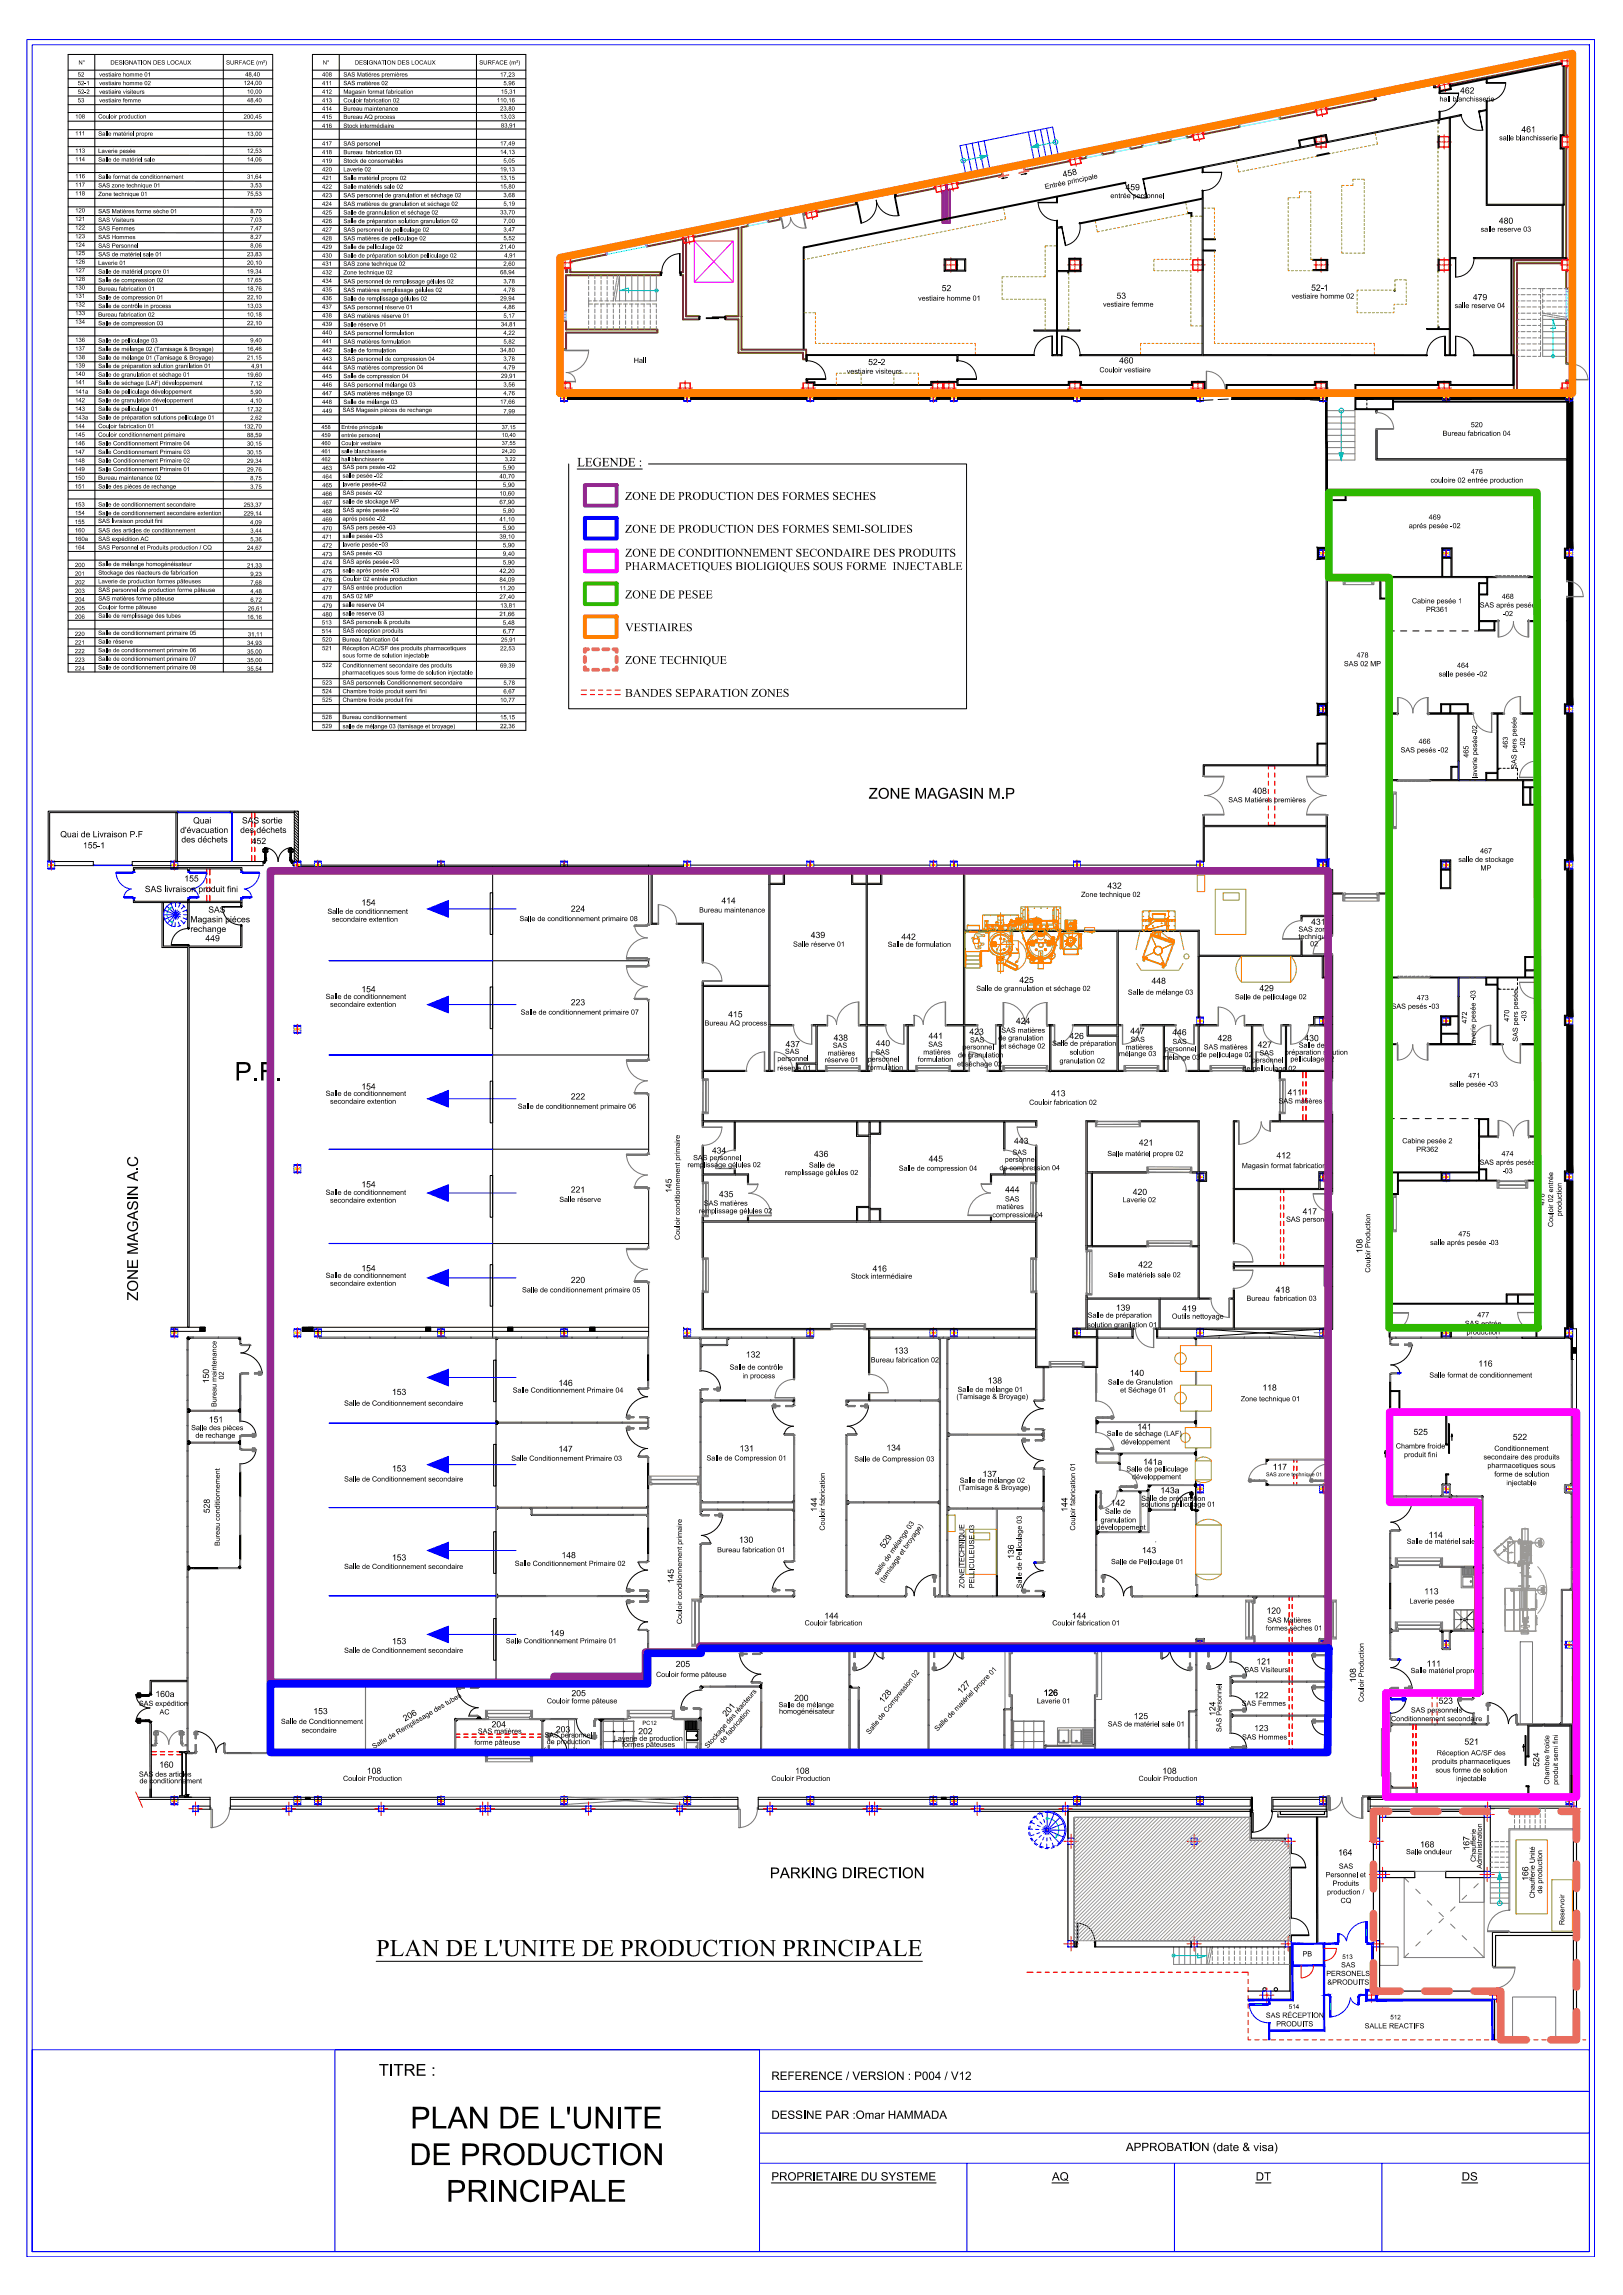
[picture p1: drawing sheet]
<svg xmlns="http://www.w3.org/2000/svg" width="420mm" height="594mm" viewBox="0 0 420 594" stroke-linecap="round" stroke-linejoin="round" font-family="sans-serif">
<defs><g id="words">
<g font-size="7.9">
<text x="106.2" y="551">PLAN DE L'UNITE</text>
<text x="106" y="560.5">DE PRODUCTION</text>
<text x="115.5" y="569.9">PRINCIPALE</text>
</g>
<text font-size="6.7" x="60.7" y="279.7">P.F.</text>
<text font-size="6.3" x="97.4" y="506.3">PLAN DE L'UNITE DE PRODUCTION PRINCIPALE</text>
<text font-size="4.3" x="98" y="537.3">TITRE :</text>
<g font-size="3.9">
<text x="224.9" y="206.8">ZONE MAGASIN M.P</text>
<text x="35.7" y="336.7" transform="rotate(-90 35.7 336.7)">ZONE MAGASIN A.C</text>
<text x="199.3" y="486.2">PARKING DIRECTION</text>
</g>
<text font-size="3.3" x="149.4" y="120.7">LEGENDE :</text>
<g font-size="3.1">
<text x="161.8" y="129.4">ZONE DE PRODUCTION DES FORMES SECHES</text>
<text x="161.8" y="137.9">ZONE DE PRODUCTION DES FORMES SEMI-SOLIDES</text>
<text x="161.8" y="147.5">PHARMACETIQUES BIOLIGIQUES SOUS FORME INJECTABLE</text>
<text x="161.8" y="144.1">ZONE DE CONDITIONNEMENT SECONDAIRE DES PRODUITS</text>
<text x="161.8" y="154.9">ZONE DE PESEE</text>
<text x="161.8" y="163.4">VESTIAIRES</text>
<text x="161.8" y="171.9">ZONE TECHNIQUE</text>
<text x="161.8" y="180.4">BANDES SEPARATION ZONES</text>
</g>
<g font-size="3">
<text x="199.7" y="538.4">REFERENCE / VERSION : P004 / V12</text>
<text x="199.7" y="548.5">DESSINE PAR :Omar HAMMADA</text>
<text x="291.5" y="556.8">APPROBATION (date &amp; visa)</text>
<text x="199.7" y="564.4">PROPRIETAIRE DU SYSTEME</text>
<text x="272.3" y="564.4">AQ</text>
<text x="325.1" y="564.4">DT</text>
<text x="378.4" y="564.4">DS</text>
</g>
<g font-size="2.2">
<text x="378" y="24.2">462</text>
<text x="393.9" y="34.3">461</text>
<text x="275.3" y="45.9" transform="rotate(-12 275.3 45.9)">458</text>
<text x="291.4" y="49.2">459</text>
<text x="388" y="57.9">480</text>
<text x="243.8" y="75.4">52</text>
<text x="289" y="77.3">53</text>
<text x="339.4" y="75.3">52-1</text>
<text x="381.3" y="77.7">479</text>
<text x="224.7" y="94.5">52-2</text>
<text x="289.7" y="94.1">460</text>
<text x="324.3" y="205.5">408</text>
<text x="46.6" y="215.6">d'évacuation</text>
<text x="50" y="213.1">Quai</text>
<text x="62.2" y="215.6">des déchets</text>
<text x="62.6" y="213.1">SAS sortie</text>
<text x="15.6" y="216.7">Quai de Livraison P.F</text>
<text x="21.5" y="219.6">155-1</text>
<text x="47" y="218.1">des déchets</text>
<text x="65.2" y="218.5">452</text>
<text x="37.5" y="230.9">SAS livraison produit fini</text>
<text x="47.7" y="228.2">155</text>
<text x="186.8" y="233.9">414</text>
<text x="286.7" y="230">432</text>
<text x="49.3" y="238.8">Magasin piéces</text>
<text x="53.9" y="236.3">SAS</text>
<text x="93.5" y="234.4">154</text>
<text x="147.8" y="236">224</text>
<text x="339.4" y="239.4">431</text>
<text x="49.3" y="241.3">rechange</text>
<text x="53.2" y="243.7">449</text>
<text x="209.9" y="242.8">439</text>
<text x="233.4" y="243.2">442</text>
<text x="93.5" y="256.8">154</text>
<text x="263.9" y="254.5">425</text>
<text x="298.1" y="254.7">448</text>
<text x="326" y="256.6">429</text>
<text x="147.8" y="260.2">223</text>
<text x="188.5" y="263.3">415</text>
<text x="215.8" y="269.4">438</text>
<text x="240.4" y="268.9">441</text>
<text x="251" y="267.8">423</text>
<text x="263" y="265">424</text>
<text x="276.9" y="268.9">426</text>
<text x="292.6" y="267.6">447</text>
<text x="303.5" y="268">446</text>
<text x="315.2" y="269.5">428</text>
<text x="337.7" y="269.5">430</text>
<text x="203.4" y="271.1">437</text>
<text x="226.7" y="270.8">440</text>
<text x="325.6" y="271.2">427</text>
<text x="93.5" y="282">154</text>
<text x="147.8" y="284.6">222</text>
<text x="272.1" y="283.8">413</text>
<text x="333.4" y="283.5">411</text>
<text x="184.3" y="298.6">434</text>
<text x="210.7" y="299.5">436</text>
<text x="262.5" y="296.1">443</text>
<text x="294.8" y="296.5">421</text>
<text x="330.4" y="299.8">412</text>
<text x="240.4" y="300.7">445</text>
<text x="93.5" y="307.3">154</text>
<text x="147.8" y="308.7">221</text>
<text x="173.9" y="308.8" transform="rotate(-90 173.9 308.8)">145</text>
<text x="186.1" y="309.9">435</text>
<text x="260.2" y="308.7">444</text>
<text x="293.3" y="309.3">420</text>
<text x="337.3" y="314.4">417</text>
<text x="93.5" y="329.1">154</text>
<text x="225.9" y="329.1">416</text>
<text x="294.7" y="328.1">422</text>
<text x="352.7" y="324.4" transform="rotate(-90 352.7 324.4)">108</text>
<text x="147.8" y="332.1">220</text>
<text x="330.2" y="334.6">418</text>
<text x="288.9" y="339.3">139</text>
<text x="306" y="339.5">419</text>
<text x="193.1" y="351.4">132</text>
<text x="231.4" y="350.4">133</text>
<text x="382.7" y="353.7">116</text>
<text x="54.1" y="358.1" transform="rotate(-90 54.1 358.1)">150</text>
<text x="144.6" y="358.8">146</text>
<text x="255.7" y="358.1">138</text>
<text x="292.5" y="356.2">140</text>
<text x="326.8" y="360">118</text>
<text x="101.5" y="361.1">153</text>
<text x="54" y="368.2">151</text>
<text x="294.4" y="370.1">141</text>
<text x="365.9" y="371.4">525</text>
<text x="144.6" y="375.8">147</text>
<text x="191.5" y="375.7">131</text>
<text x="229.5" y="375.5">134</text>
<text x="391.6" y="372.7">522</text>
<text x="101.5" y="380.9">153</text>
<text x="254.3" y="382.3">137</text>
<text x="295.9" y="379.2">141a</text>
<text x="329.5" y="380.5">117</text>
<text x="287.6" y="389.8">142</text>
<text x="300.4" y="386.5">143a</text>
<text x="54.3" y="391.7" transform="rotate(-90 54.3 391.7)">528</text>
<text x="211.5" y="391.3" transform="rotate(-90 211.5 391.3)">144</text>
<text x="276.3" y="391.3" transform="rotate(-90 276.3 391.3)">144</text>
<text x="191.3" y="399.4">130</text>
<text x="228.9" y="401" transform="rotate(-55 228.9 401)">529</text>
<text x="369.8" y="398.1">114</text>
<text x="101.5" y="403.9">153</text>
<text x="145.4" y="403.4">148</text>
<text x="262.5" y="403.5" transform="rotate(-90 262.5 403.5)">136</text>
<text x="295.6" y="402">143</text>
<text x="174.4" y="409.8" transform="rotate(-90 174.4 409.8)">145</text>
<text x="368.7" y="412.7">113</text>
<text x="213.4" y="419">144</text>
<text x="277.5" y="419">144</text>
<text x="327.9" y="417.7">120</text>
<text x="101.5" y="425.6">153</text>
<text x="142.4" y="423.5">149</text>
<text x="174.9" y="431.5">205</text>
<text x="325.3" y="430.9">121</text>
<text x="369.3" y="431.4">111</text>
<text x="351" y="435.5" transform="rotate(-90 351 435.5)">108</text>
<text x="40.2" y="439.3">160a</text>
<text x="81.1" y="443.7">153</text>
<text x="147.9" y="439.1">205</text>
<text x="205.6" y="440.3">200</text>
<text x="228.6" y="441" transform="rotate(-51 228.6 441)">128</text>
<text x="248.8" y="438.6" transform="rotate(-46 248.8 438.6)">127</text>
<text x="270.2" y="439">126</text>
<text x="324.7" y="439.6">122</text>
<text x="372.4" y="441">523</text>
<text x="104.8" y="445.6" transform="rotate(-29 104.8 445.6)">206</text>
<text x="127.2" y="447.1">204</text>
<text x="143.9" y="448.4">203</text>
<text x="165.2" y="448.9">202</text>
<text x="188" y="444.5" transform="rotate(-50 188 444.5)">201</text>
<text x="293.5" y="445">125</text>
<text x="314.6" y="444.2" transform="rotate(-90 314.6 444.2)">124</text>
<text x="324.7" y="448.1">123</text>
<text x="379.1" y="451.6">521</text>
<text x="41.2" y="457.6">160</text>
<text x="95" y="459.1">108</text>
<text x="205.9" y="459.1">108</text>
<text x="300.9" y="459.1">108</text>
<text x="398.5" y="457.4" transform="rotate(-90 398.5 457.4)">524</text>
<text x="367.6" y="478.2">168</text>
<text x="380.4" y="479" transform="rotate(-90 380.4 479)">167</text>
<text x="346.4" y="480.3">164</text>
<text x="395.6" y="486.9" transform="rotate(-90 395.6 486.9)">166</text>
</g>
<g font-size="1.9">
<text x="372.6" y="26.2">hall blanchisserie</text>
<text x="388.1" y="36.3">salle blanchisserie</text>
<text x="270.6" y="49" transform="rotate(-12 270.6 49)">Entrée principale</text>
<text x="287.4" y="51.3">entrée personnel</text>
<text x="383.3" y="60">salle reserve 03</text>
<text x="237.6" y="77.9">vestiaire homme 01</text>
<text x="334.4" y="77.3">vestiaire homme 02</text>
<text x="285.5" y="79.4">vestiaire femme</text>
<text x="376.5" y="79.8">salle reserve 04</text>
<text x="164.1" y="93.9">Hall</text>
<text x="219.2" y="96.7">vestiaire visiteurs</text>
<text x="284.6" y="96.4">Couloir vestiaire</text>
<text x="373.5" y="112.8">Bureau fabrication 04</text>
<text x="380.8" y="110.6">520</text>
<text x="370.3" y="124.9">couloire 02 entrée production</text>
<text x="380.8" y="122.7">476</text>
<text x="364.7" y="136.7">aprés pesée -02</text>
<text x="369.9" y="134.5">469</text>
<text x="388.8" y="155">468</text>
<text x="365.5" y="156.2">Cabine pesée 1</text>
<text x="369.1" y="158.4">PR361</text>
<text x="383.1" y="157.3">SAS aprés pesée</text>
<text x="389" y="159.5">-02</text>
<text x="347.9" y="172.5">SAS 02 MP</text>
<text x="351.2" y="170.2">478</text>
<text x="377.2" y="172.9">464</text>
<text x="372.4" y="175.1">salle pesée -02</text>
<text x="362.6" y="194.8">SAS pesés -02</text>
<text x="367.2" y="192.5">466</text>
<text x="380.2" y="196.1" transform="rotate(-90 380.2 196.1)">465</text>
<text x="390.3" y="193.8" transform="rotate(-90 390.3 193.8)">463</text>
<text x="394.8" y="193.6" transform="rotate(-90 394.8 193.6)">-02</text>
<text x="382.4" y="201.5" transform="rotate(-90 382.4 201.5)">laverie pesée-02</text>
<text x="392.6" y="199" transform="rotate(-90 392.6 199)">SAS pers pesée</text>
<text x="318" y="207.7">SAS Matiéres premières</text>
<text x="383.2" y="220.9">467</text>
<text x="377.5" y="223.1">salle de stockage</text>
<text x="383.3" y="225.3">MP</text>
<text x="279.9" y="232.2">Zone technique 02</text>
<text x="84.8" y="236.6">Salle de conditionnement</text>
<text x="85.9" y="238.6">secondaire extention</text>
<text x="134.5" y="238.4">Salle de conditionnement primaire 08</text>
<text x="181" y="236.2">Bureau maintenance</text>
<text x="205.3" y="245">Salle réserve 01</text>
<text x="229.8" y="245.1">Salle de formulation</text>
<text x="336.1" y="241.2">SAS zone</text>
<text x="336.1" y="243.1">technique</text>
<text x="339.2" y="244.9">02</text>
<text x="252.7" y="256.5">Salle de grannulation et séchage 02</text>
<text x="292" y="257.5">Salle de mélange 03</text>
<text x="84.3" y="258.6">Salle de conditionnement</text>
<text x="85.5" y="260.6">secondaire extention</text>
<text x="134.8" y="262.6">Salle de conditionnement primaire 07</text>
<text x="319.7" y="258.7">Salle de pelliculage 02</text>
<text x="360.2" y="261.1">SAS pesés -03</text>
<text x="366.8" y="258.9">473</text>
<text x="182.4" y="265.5">Bureau AQ process</text>
<text x="251.1" y="269.8">SAS</text>
<text x="258.4" y="269.3">de granulation</text>
<text x="259.2" y="267.3">SAS matières</text>
<text x="292.7" y="269.7">SAS</text>
<text x="379.8" y="265" transform="rotate(-90 379.8 265)">472</text>
<text x="390.7" y="264.5" transform="rotate(-90 390.7 264.5)">470</text>
<text x="392.9" y="269.7" transform="rotate(-90 392.9 269.7)">SAS pers pesée</text>
<text x="395.2" y="264.3" transform="rotate(-90 395.2 264.3)">-03</text>
<text x="201.2" y="274.7">personnel</text>
<text x="203.2" y="272.8">SAS</text>
<text x="213.5" y="275">réserve 01</text>
<text x="214.3" y="273.2">matières</text>
<text x="215.6" y="271.2">SAS</text>
<text x="224.6" y="274.8">personnel</text>
<text x="226.6" y="273">SAS</text>
<text x="237.6" y="274.8">formulation</text>
<text x="239" y="273">matières</text>
<text x="240.3" y="271">SAS</text>
<text x="248" y="273.7">de granulation</text>
<text x="249.1" y="271.7">personnel</text>
<text x="259" y="271.4">et séchage 02</text>
<text x="272.4" y="270.7">Salle de préparation</text>
<text x="274.3" y="275.3">granulation 02</text>
<text x="276.9" y="273">solution</text>
<text x="289.6" y="273.4">mélange 03</text>
<text x="291.4" y="271.7">matières</text>
<text x="301" y="274.3">mélange 03</text>
<text x="301.5" y="272.1">personnel</text>
<text x="303.5" y="270.3">SAS</text>
<text x="310.3" y="273.6">de pelliculage 02</text>
<text x="311.6" y="271.7">SAS matières</text>
<text x="324" y="275">personnel</text>
<text x="326" y="273.2">SAS</text>
<text x="332.6" y="273">préparation solution</text>
<text x="334" y="274.7">pelliculage 02</text>
<text x="336.2" y="271.2">Salle de</text>
<text x="382" y="270.6" transform="rotate(-90 382 270.6)">laverie pesée -03</text>
<text x="201.2" y="277.1">réserve 01</text>
<text x="224.6" y="276.9">formulation</text>
<text x="247.8" y="276.1">et séchage 02</text>
<text x="321.7" y="277.2">de pelliculage 02</text>
<text x="375.2" y="281.3">salle pesée -03</text>
<text x="380.1" y="279.1">471</text>
<text x="84.3" y="283.7">Salle de conditionnement</text>
<text x="85.5" y="285.7">secondaire extention</text>
<text x="134" y="287">Salle de conditionnement primaire 06</text>
<text x="266.4" y="286">Couloir fabrication 02</text>
<text x="331" y="285.6">SAS matières 02</text>
<text x="262.1" y="298.9">SAS</text>
<text x="286.7" y="299.3">Salle matériel propre 02</text>
<text x="363" y="296">Cabine pesée 2</text>
<text x="366.6" y="298.2">PR362</text>
<text x="388.7" y="299.3">474</text>
<text x="178" y="302.1">remplissage gélules 02</text>
<text x="179.4" y="300.3">SAS personnel</text>
<text x="203.2" y="304.2">remplissage gélules 02</text>
<text x="209.4" y="302.2">Salle de</text>
<text x="232.7" y="303.1">Salle de compression 04</text>
<text x="258.7" y="302.9">de compression 04</text>
<text x="260.1" y="300.7">personnel</text>
<text x="321.5" y="302.4">Magasin format fabrication</text>
<text x="383" y="301.5">SAS aprés pesée</text>
<text x="388.9" y="303.7">-03</text>
<text x="84.3" y="309.3">Salle de conditionnement</text>
<text x="85.5" y="311.3">secondaire extention</text>
<text x="144.8" y="311.1">Salle réserve</text>
<text x="260.2" y="311">SAS</text>
<text x="290.6" y="311.2">Laverie 02</text>
<text x="180.9" y="314.1">remplissage gélules 02</text>
<text x="182.2" y="312.1">SAS matières</text>
<text x="256.9" y="315.1">compression 04</text>
<text x="257.9" y="313">matières</text>
<text x="332.9" y="316.3">SAS personel</text>
<text x="399.8" y="312" transform="rotate(-90 399.8 312)">476</text>
<text x="402.1" y="317.6" transform="rotate(-90 402.1 317.6)">Couloir 02 entrée</text>
<text x="404.3" y="314.8" transform="rotate(-90 404.3 314.8)">production</text>
<text x="176" y="321" transform="rotate(-90 176 321)">Couloir conditionnement primaire</text>
<text x="370.2" y="322.3">salle aprés pesée -03</text>
<text x="377.6" y="320">475</text>
<text x="354.7" y="329.4" transform="rotate(-90 354.7 329.4)">Couloir Production</text>
<text x="84.3" y="330.8">Salle de conditionnement</text>
<text x="85.5" y="332.8">secondaire extention</text>
<text x="135.2" y="334.5">Salle de conditionnement primaire 05</text>
<text x="220.3" y="331">Stock intermédiaire</text>
<text x="287" y="330.6">Salle matériels sale 02</text>
<text x="281.6" y="341.1">Salle de préparation</text>
<text x="303.4" y="341.4">Outils nettoyage</text>
<text x="322.7" y="336.7">Bureau fabrication 03</text>
<text x="382.5" y="341">477</text>
<text x="281.5" y="343.6">solution granilation 01</text>
<text x="379.2" y="343.2">SAS entrée</text>
<text x="379.6" y="345.4">production</text>
<text x="225.5" y="352.7">Bureau fabrication 02</text>
<text x="57.9" y="357.1" transform="rotate(-90 57.9 357.1)">02</text>
<text x="188.9" y="354.5">Salle de contrôle</text>
<text x="192.2" y="356.8">in process</text>
<text x="286.8" y="358.4">Salle de Granulation</text>
<text x="370" y="356.6">Salle format de conditionnement</text>
<text x="56" y="364.2" transform="rotate(-90 56 364.2)">Bureau maintenance</text>
<text x="89.1" y="363.9">Salle de Conditionnement secondaire</text>
<text x="132.7" y="360.5">Salle Conditionnement Primaire 04</text>
<text x="247.6" y="362.2">(Tamisage &amp; Broyage)</text>
<text x="247.9" y="360.3">Salle de mélange 01</text>
<text x="290" y="360.4">et Séchage 01</text>
<text x="321.2" y="362.7">Zone technique 01</text>
<text x="49.5" y="370.2">Salle des pièces</text>
<text x="286.5" y="371.7">Salle de séchage (LAF)</text>
<text x="50.6" y="372.2">de rechange</text>
<text x="290.2" y="373.9">développement</text>
<text x="361.3" y="374.9">Chambre froide</text>
<text x="363.5" y="377.2">produit fini</text>
<text x="384" y="377.8">secondaire des produits</text>
<text x="386.8" y="375.6">Conditionnement</text>
<text x="89.1" y="383.5">Salle de Conditionnement secondaire</text>
<text x="132.4" y="378.1">Salle Conditionnement Primaire 03</text>
<text x="182.9" y="378.1">Salle de Compression 01</text>
<text x="221.1" y="378.3">Salle de Compression 03</text>
<text x="248.4" y="383.8">Salle de mélange 02</text>
<text x="291.6" y="380.9">Salle de pelliculage</text>
<text x="293.1" y="382.9">développement</text>
<text x="385" y="380">pharmacetiques sous</text>
<text x="386.8" y="382.2">forme de solution</text>
<text x="248.1" y="385.7">(Tamisage &amp; Broyage)</text>
<text x="295.4" y="388.5">Salle de préparation</text>
<text x="390" y="384.4">injectable</text>
<text x="283.9" y="396">développement</text>
<text x="284.9" y="394.1">granulation</text>
<text x="286.1" y="391.8">Salle de</text>
<text x="295.4" y="390">solutions pelliculage 01</text>
<text x="56.9" y="400.2" transform="rotate(-90 56.9 400.2)">Bureau conditionnement</text>
<text x="185.7" y="401.8">Bureau fabrication 01</text>
<text x="213.5" y="396.2" transform="rotate(-90 213.5 396.2)">Couloir fabrication</text>
<text x="278.3" y="396.2" transform="rotate(-90 278.3 396.2)">Couloir fabrication 01</text>
<text x="364.2" y="399.6">Salle de matériel sale</text>
<text x="89.1" y="406.1">Salle de Conditionnement secondaire</text>
<text x="133.3" y="405.3">Salle Conditionnement Primaire 02</text>
<text x="227.2" y="407.9" transform="rotate(-55 227.2 407.9)">salle de mélange 03</text>
<text x="287.6" y="404.9">Salle de Pelliculage 01</text>
<text x="249.6" y="411.1" transform="rotate(-90 249.6 411.1)">ZONE TECHNIQUE</text>
<text x="252.2" y="411.1" transform="rotate(-90 252.2 411.1)">PELLICULEUSE 03</text>
<text x="264.5" y="411.1" transform="rotate(-90 264.5 411.1)">Salle de Pelliculage 03</text>
<text x="364.9" y="415.1">Laverie pesée</text>
<text x="131" y="425.4">Salle Conditionnement Primaire 01</text>
<text x="176.5" y="420.4" transform="rotate(-90 176.5 420.4)">Couloir conditionnement primaire</text>
<text x="208.3" y="420.8">Couloir fabrication</text>
<text x="272.4" y="420.8">Couloir fabrication 01</text>
<text x="327.7" y="422.1">formes sèches 01</text>
<text x="328.1" y="420">SAS Matières</text>
<text x="89.1" y="427.9">Salle de Conditionnement secondaire</text>
<text x="169.8" y="434.1">Couloir forme pâteuse</text>
<text x="322.1" y="432.9">SAS Visiteurs</text>
<text x="365.2" y="433.1">Salle matériel propre</text>
<text x="36" y="441.6">SAS expédition</text>
<text x="41.3" y="443.8">AC</text>
<text x="141.5" y="440.9">Couloir forme pâteuse</text>
<text x="201.5" y="441.9">Salle de mélange</text>
<text x="201.7" y="443.6">homogénéisateur</text>
<text x="268.4" y="440.9">Laverie 01</text>
<text x="321.5" y="441.6">SAS Femmes</text>
<text x="353" y="440.6" transform="rotate(-90 353 440.6)">Couloir Production</text>
<text x="365.2" y="443.3">SAS personnels</text>
<text x="72.7" y="446.2">Salle de Conditionnement</text>
<text x="78.1" y="448.5">secondaire</text>
<text x="123.7" y="448.7">SAS matières</text>
<text x="141" y="449.7">SAS personnel</text>
<text x="225.1" y="449" transform="rotate(-51 225.1 449)">Salle de Compression 02</text>
<text x="242.7" y="448.2" transform="rotate(-46 242.7 448.2)">Salle de matériel propre 01</text>
<text x="286.8" y="446.9">SAS de matériel sale 01</text>
<text x="316.2" y="448.4" transform="rotate(-90 316.2 448.4)">SAS Personnel</text>
<text x="360.1" y="445.5">Conditionnement secondaire</text>
<text x="96.8" y="452.8" transform="rotate(-31 96.8 452.8)">Salle de Remplissage des tubes</text>
<text x="122.8" y="451.7">forme pâteuse</text>
<text x="140.8" y="453.7">formes pâteuses</text>
<text x="141.5" y="451.5">de production</text>
<text x="158.9" y="450.6">Laverie de production</text>
<text x="161" y="452.2">formes pâteuses</text>
<text x="183.2" y="452.6" transform="rotate(-49 183.2 452.6)">Stockage des réacteurs</text>
<text x="187" y="451.4" transform="rotate(-49 187 451.4)">de fabrication</text>
<text x="321.5" y="450.3">SAS Hommes</text>
<text x="371.9" y="454.4">Réception AC/SF des</text>
<text x="36" y="459.9">SAS des articles</text>
<text x="36.1" y="461.6">de conditionnement</text>
<text x="88.8" y="461">Couloir Production</text>
<text x="199.7" y="461">Couloir Production</text>
<text x="294.8" y="461">Couloir Production</text>
<text x="370.7" y="456.6">produits pharmacetiques</text>
<text x="371.6" y="458.8">sous forme de solution</text>
<text x="377" y="461.1">injectable</text>
<text x="401.1" y="461.9" transform="rotate(-90 401.1 461.9)">Chambre froide</text>
<text x="403.3" y="462" transform="rotate(-90 403.3 462)">produit semi fini</text>
<text x="364" y="480">Salle onduleur</text>
<text x="343.2" y="485.9">Personnel et</text>
<text x="346.6" y="483.7">SAS</text>
<text x="382" y="482" transform="rotate(-90 382 482)">Chaufferie</text>
<text x="383.6" y="483.7" transform="rotate(-90 383.6 483.7)">Administration</text>
<text x="343.5" y="490.4">production /</text>
<text x="345" y="488.1">Produits</text>
<text x="397.3" y="491.4" transform="rotate(-90 397.3 491.4)">Chaufferie Unité</text>
<text x="399.2" y="490.2" transform="rotate(-90 399.2 490.2)">de production</text>
<text x="347" y="492.6">CQ</text>
<text x="405" y="498.3" transform="rotate(-90 405 498.3)">Reservoir</text>
<text x="337.2" y="506.4">PB</text>
<text x="347.2" y="509.3">SAS</text>
<text x="343.4" y="511.5">PERSONELS</text>
<text x="343.6" y="513.8">&amp;PRODUITS</text>
<text x="327.7" y="522.3">SAS RÉCEPTION</text>
<text x="330.4" y="524.6">PRODUITS</text>
<text x="353.3" y="525.1">SALLE REACTIFS</text>
</g>
<g font-size="1.6">
<text x="129.3" y="123.8">40,70</text>
<text x="130.2" y="121.6">5,90</text>
<text x="129.3" y="128.3">10,60</text>
<text x="129.3" y="130.5">67,90</text>
<text x="130.2" y="126.1">5,90</text>
<text x="129.3" y="135">41,10</text>
<text x="130.2" y="132.8">5,80</text>
<text x="130.2" y="137.2">5,90</text>
<text x="129.3" y="139.4">39,10</text>
<text x="130.2" y="141.6">5,90</text>
<text x="130.2" y="143.9">9,40</text>
<text x="129.3" y="148.3">42,20</text>
<text x="130.2" y="146.1">5,90</text>
<text x="129.3" y="150.6">84,09</text>
<text x="129.3" y="155">27,40</text>
<text x="129.3" y="152.8">11,20</text>
<text x="129.3" y="159.5">21,66</text>
<text x="129.5" y="157.3">13,81</text>
<text x="130.2" y="161.7">5,48</text>
<text x="130.2" y="164">6,77</text>
<text x="347.5" y="507.1">513</text>
<text x="333.6" y="520">514</text>
<text x="359.9" y="522.7">512</text>
</g>
<g font-size="1.5">
<text x="20.3" y="16.7">N°</text>
<text x="28.6" y="16.7">DESIGNATION DES LOCAUX</text>
<text x="58.5" y="16.7">SURFACE (m²)</text>
<text x="83.6" y="16.7">N°</text>
<text x="91.8" y="16.7">DESIGNATION DES LOCAUX</text>
<text x="124.1" y="16.7">SURFACE (m²)</text>
<text x="20.1" y="19.8">52</text>
<text x="20.1" y="22.1">52-1</text>
<text x="25.6" y="19.8">vestiaire homme 01</text>
<text x="25.6" y="22.1">vestiaire homme 02</text>
<text x="63.1" y="22">124,00</text>
<text x="63.5" y="19.8">48,40</text>
<text x="83.4" y="22.1">411</text>
<text x="83.4" y="19.8">408</text>
<text x="88.9" y="22.1">SAS matières 02</text>
<text x="88.9" y="19.8">SAS Matiéres premières</text>
<text x="129.4" y="19.9">17,23</text>
<text x="130.3" y="22.1">5,96</text>
<text x="20.1" y="26.5">53</text>
<text x="20.1" y="24.3">52-2</text>
<text x="25.6" y="26.5">vestiaire femme</text>
<text x="25.6" y="24.3">vestiaire visiteurs</text>
<text x="64" y="26.5">48,40</text>
<text x="64" y="24.3">10,00</text>
<text x="83.4" y="24.3">412</text>
<text x="83.4" y="26.5">413</text>
<text x="83.4" y="28.7">414</text>
<text x="88.9" y="24.3">Magasin format fabrication</text>
<text x="88.9" y="26.5">Couloir fabrication 02</text>
<text x="88.9" y="28.7">Bureau maintenance</text>
<text x="128.6" y="26.5">110,16</text>
<text x="129.4" y="28.6">23,80</text>
<text x="129.7" y="24.3">15,31</text>
<text x="19.5" y="30.7">108</text>
<text x="19.5" y="35.1">111</text>
<text x="25.4" y="30.7">Couloir production</text>
<text x="25.4" y="35.1">Salle matériel propre</text>
<text x="63.1" y="30.7">200,45</text>
<text x="64" y="35.2">13,00</text>
<text x="83.4" y="33.1">416</text>
<text x="83.4" y="30.8">415</text>
<text x="88.9" y="33.1">Stock intermédiaire</text>
<text x="88.9" y="30.8">Bureau AQ process</text>
<text x="129.4" y="30.7">13,03</text>
<text x="129.7" y="33">83,91</text>
<text x="19.5" y="39.5">113</text>
<text x="19.5" y="41.7">114</text>
<text x="25.4" y="39.6">Laverie pesée</text>
<text x="25.4" y="41.8">Salle de matériel sale</text>
<text x="63.9" y="39.6">12,53</text>
<text x="63.9" y="41.8">14,06</text>
<text x="83.4" y="37.7">417</text>
<text x="83.4" y="39.9">418</text>
<text x="88.9" y="37.7">SAS personel</text>
<text x="88.9" y="39.9">Bureau fabrication 03</text>
<text x="129.4" y="37.7">17,49</text>
<text x="129.4" y="39.9">14,13</text>
<text x="19.5" y="46.1">116</text>
<text x="25.4" y="46.3">Salle format de conditionnement</text>
<text x="63.9" y="46.3">31,64</text>
<text x="83.4" y="44.4">420</text>
<text x="83.4" y="46.6">421</text>
<text x="83.4" y="42.2">419</text>
<text x="88.9" y="46.6">Salle matériel propre 02</text>
<text x="88.9" y="44.4">Laverie 02</text>
<text x="88.9" y="42.2">Stock de consomables</text>
<text x="129.4" y="44.4">19,13</text>
<text x="129.4" y="46.6">13,15</text>
<text x="130.3" y="42.1">5,05</text>
<text x="19.5" y="48.3">117</text>
<text x="19.5" y="50.6">118</text>
<text x="25.4" y="48.5">SAS zone technique 01</text>
<text x="25.4" y="50.8">Zone technique 01</text>
<text x="63.9" y="50.7">75,53</text>
<text x="64.8" y="48.5">3,53</text>
<text x="83.4" y="48.9">422</text>
<text x="83.4" y="51.1">423</text>
<text x="83.4" y="53.3">424</text>
<text x="88.9" y="51.1">SAS personnel de granulation et séchage 02</text>
<text x="88.9" y="53.3">SAS matières de granulation et séchage 02</text>
<text x="88.9" y="48.9">Salle matériels sale 02</text>
<text x="129.5" y="48.8">15,80</text>
<text x="130.3" y="51.1">3,68</text>
<text x="130.3" y="53.3">5,19</text>
<text x="19.5" y="55">120</text>
<text x="19.5" y="57.2">121</text>
<text x="19.5" y="59.4">122</text>
<text x="25.4" y="55.2">SAS Matières forme sèche 01</text>
<text x="25.4" y="57.4">SAS Visiteurs</text>
<text x="25.4" y="59.6">SAS Femmes</text>
<text x="64.8" y="55.2">8,70</text>
<text x="64.8" y="57.4">7,03</text>
<text x="64.8" y="59.6">7,47</text>
<text x="83.4" y="55.5">425</text>
<text x="83.4" y="57.7">426</text>
<text x="83.4" y="60">427</text>
<text x="88.9" y="55.5">Salle de grannulation et séchage 02</text>
<text x="88.9" y="57.7">Salle de préparation solution granulation 02</text>
<text x="88.9" y="60">SAS personnel de pelliculage 02</text>
<text x="129.5" y="55.5">33,70</text>
<text x="130.3" y="59.9">3,47</text>
<text x="130.3" y="57.7">7,00</text>
<text x="19.5" y="61.7">123</text>
<text x="19.5" y="63.9">124</text>
<text x="25.4" y="61.9">SAS Hommes</text>
<text x="25.4" y="64.1">SAS Personnel</text>
<text x="64.8" y="61.8">8,27</text>
<text x="64.8" y="64.1">8,06</text>
<text x="83.4" y="62.2">428</text>
<text x="83.4" y="64.4">429</text>
<text x="88.9" y="62.2">SAS matières de pelliculage 02</text>
<text x="88.9" y="64.4">Salle de pelliculage 02</text>
<text x="129.5" y="64.4">21,40</text>
<text x="130.3" y="62.2">5,52</text>
<text x="19.5" y="66">125</text>
<text x="19.5" y="68.3">126</text>
<text x="19.5" y="70.5">127</text>
<text x="25.4" y="66.3">SAS de matériel sale 01</text>
<text x="25.4" y="68.6">Laverie 01</text>
<text x="25.4" y="70.8">Salle de matériel propre 01</text>
<text x="63.9" y="66.3">23,83</text>
<text x="63.9" y="68.5">20,10</text>
<text x="63.9" y="70.8">19,34</text>
<text x="83.4" y="68.8">431</text>
<text x="83.4" y="71">432</text>
<text x="83.4" y="66.7">430</text>
<text x="88.9" y="68.8">SAS zone technique 02</text>
<text x="88.9" y="71">Zone technique 02</text>
<text x="88.9" y="66.7">Salle de préparation solution pelliculage 02</text>
<text x="129.4" y="71">68,94</text>
<text x="130.3" y="68.8">2,60</text>
<text x="130.5" y="66.6">4,91</text>
<text x="19.5" y="72.7">128</text>
<text x="19.5" y="75">130</text>
<text x="19.5" y="77.1">131</text>
<text x="25.4" y="73">Salle de compression 02</text>
<text x="25.4" y="75.3">Bureau fabrication 01</text>
<text x="25.4" y="77.5">Salle de compression 01</text>
<text x="63.9" y="73">17,65</text>
<text x="63.9" y="75.2">18,76</text>
<text x="63.9" y="77.5">22,10</text>
<text x="83.4" y="73.2">434</text>
<text x="83.4" y="75.5">435</text>
<text x="83.4" y="77.7">436</text>
<text x="88.9" y="73.4">SAS personnel de remplissage gélules 02</text>
<text x="88.9" y="75.6">SAS matières remplissage gélules 02</text>
<text x="88.9" y="77.8">Salle de remplissage gélules 02</text>
<text x="129.4" y="77.8">29,94</text>
<text x="130.3" y="73.3">3,78</text>
<text x="130.3" y="75.6">4,78</text>
<text x="19.5" y="79.3">132</text>
<text x="19.5" y="81.6">133</text>
<text x="19.5" y="83.8">134</text>
<text x="25.4" y="79.7">Salle de contrôle in process</text>
<text x="25.4" y="82">Bureau fabrication 02</text>
<text x="63.9" y="79.7">13,03</text>
<text x="63.9" y="81.9">10,18</text>
<text x="83.4" y="79.9">437</text>
<text x="83.4" y="82.2">438</text>
<text x="88.9" y="80.1">SAS personnel réserve 01</text>
<text x="88.9" y="82.3">SAS matières réserve 01</text>
<text x="130.3" y="80">4,86</text>
<text x="130.3" y="82.3">5,17</text>
<text x="19.5" y="88.5">136</text>
<text x="25.4" y="84.2">Salle de compression 03</text>
<text x="25.4" y="88.6">Salle de pelliculage 03</text>
<text x="63.9" y="84.2">22,10</text>
<text x="64.8" y="88.6">9,40</text>
<text x="83.4" y="84.4">439</text>
<text x="83.4" y="86.6">440</text>
<text x="83.4" y="88.9">441</text>
<text x="88.9" y="84.5">Salle réserve 01</text>
<text x="88.9" y="86.7">SAS personnel formulation</text>
<text x="88.9" y="88.9">SAS matières formulation</text>
<text x="129.7" y="84.5">34,81</text>
<text x="130.3" y="86.7">4,22</text>
<text x="130.3" y="88.9">5,82</text>
<text x="19.5" y="90.8">137</text>
<text x="19.5" y="93">138</text>
<text x="19.5" y="95.1">139</text>
<text x="25.4" y="90.9">Salle de mélange 02 (Tamisage &amp; Broyage)</text>
<text x="25.4" y="93.1">Salle de mélange 01 (Tamisage &amp; Broyage)</text>
<text x="25.4" y="95.2">Salle de préparation solution granilation 01</text>
<text x="63.9" y="90.8">16,46</text>
<text x="63.9" y="93.1">21,15</text>
<text x="65" y="95.3">4,91</text>
<text x="83.4" y="91.2">442</text>
<text x="83.4" y="93.4">443</text>
<text x="83.4" y="95.7">444</text>
<text x="88.9" y="91.2">Salle de formulation</text>
<text x="88.9" y="93.4">SAS personnel de compression 04</text>
<text x="88.9" y="95.6">SAS matières compression 04</text>
<text x="129.4" y="91.1">34,80</text>
<text x="130.3" y="93.4">3,78</text>
<text x="130.3" y="95.6">4,79</text>
<text x="19.5" y="97.3">140</text>
<text x="19.5" y="99.5">141</text>
<text x="19.5" y="101.9">141a</text>
<text x="25.4" y="97.5">Salle de granulation et séchage 01</text>
<text x="25.4" y="99.7">Salle de séchage (LAF) développement</text>
<text x="25.4" y="101.9">Salle de pelliculage développement</text>
<text x="63.9" y="97.5">19,60</text>
<text x="64.8" y="99.8">7,12</text>
<text x="64.8" y="102">5,90</text>
<text x="83.4" y="97.9">445</text>
<text x="83.4" y="100.1">446</text>
<text x="88.9" y="97.9">Salle de compression 04</text>
<text x="88.9" y="100.1">SAS personnel mélange 03</text>
<text x="129.7" y="97.8">29,91</text>
<text x="130.3" y="100.1">3,56</text>
<text x="19.4" y="106.3">143</text>
<text x="19.5" y="104.1">142</text>
<text x="25.4" y="104.1">Salle de granulation développement</text>
<text x="25.4" y="106.3">Salle de pelliculage 01</text>
<text x="64" y="106.5">17,32</text>
<text x="64.8" y="104.2">4,10</text>
<text x="83.4" y="102.4">447</text>
<text x="83.4" y="104.6">448</text>
<text x="83.4" y="106.9">449</text>
<text x="88.7" y="106.6">SAS Magasin piéces de rechange</text>
<text x="88.9" y="104.6">Salle de mélange 03</text>
<text x="88.9" y="102.3">SAS matières mélange 03</text>
<text x="129.4" y="104.5">17,66</text>
<text x="130.3" y="102.3">4,76</text>
<text x="130.3" y="107">7,99</text>
<text x="19.4" y="108.6">143a</text>
<text x="19.4" y="110.8">144</text>
<text x="19.4" y="113">145</text>
<text x="25.4" y="108.6">Salle de préparation solutions pelliculage 01</text>
<text x="25.4" y="110.8">Couloir fabrication 01</text>
<text x="25.4" y="113">Couloir conditionnement primaire</text>
<text x="63.1" y="110.9">132,70</text>
<text x="63.9" y="113.2">88,59</text>
<text x="64.8" y="108.7">2,62</text>
<text x="19.4" y="117.5">147</text>
<text x="19.4" y="119.7">148</text>
<text x="19.4" y="115.3">146</text>
<text x="25.4" y="115.3">Salle Conditionnement Primaire 04</text>
<text x="25.4" y="117.5">Salle Conditionnement Primaire 03</text>
<text x="25.4" y="119.7">Salle Conditionnement Primaire 02</text>
<text x="63.9" y="115.4">30,15</text>
<text x="63.9" y="117.6">30,15</text>
<text x="63.9" y="119.8">29,34</text>
<text x="19.4" y="122">149</text>
<text x="19.4" y="124.2">150</text>
<text x="25.4" y="122">Salle Conditionnement Primaire 01</text>
<text x="25.4" y="124.2">Bureau maintenance 02</text>
<text x="63.9" y="122">29,76</text>
<text x="64.8" y="124.3">8,75</text>
<text x="83.4" y="121.7">463</text>
<text x="83.4" y="123.9">464</text>
<text x="88.7" y="121.4">SAS pers pesée -02</text>
<text x="88.7" y="123.7">salle pesée -02</text>
<text x="88.7" y="125.9">laverie pesée-02</text>
<text x="19.4" y="126.4">151</text>
<text x="19.4" y="131.1">153</text>
<text x="25.4" y="126.4">Salle des pièces de rechange</text>
<text x="25.4" y="131.1">Salle de conditionnement secondaire</text>
<text x="63.1" y="131.2">253,37</text>
<text x="64.8" y="126.5">3,75</text>
<text x="83.4" y="126.1">465</text>
<text x="83.4" y="128.4">466</text>
<text x="83.4" y="130.6">467</text>
<text x="88.7" y="128.1">SAS pesés -02</text>
<text x="88.7" y="130.3">salle de stockage MP</text>
<text x="19.3" y="135.6">155</text>
<text x="19.4" y="137.8">160</text>
<text x="19.4" y="133.3">154</text>
<text x="25.4" y="135.4">SAS livraison produit fini</text>
<text x="25.4" y="137.8">SAS des articles de conditionnement</text>
<text x="25.4" y="133.3">Salle de conditionnement secondaire extention</text>
<text x="63.1" y="133.4">229,14</text>
<text x="64.8" y="135.7">4,09</text>
<text x="64.8" y="137.9">3,44</text>
<text x="83.4" y="132.8">468</text>
<text x="83.4" y="135">469</text>
<text x="83.4" y="137.3">470</text>
<text x="88.7" y="132.5">SAS aprés pesée -02</text>
<text x="88.7" y="134.8">aprés pesée -02</text>
<text x="88.7" y="137">SAS pers pesée -03</text>
<text x="19.4" y="140">160a</text>
<text x="19.4" y="142.2">164</text>
<text x="25.4" y="140">SAS expédition AC</text>
<text x="25.4" y="142.2">SAS Personnel et Produits production / CQ</text>
<text x="64" y="142.4">24,67</text>
<text x="64.8" y="140.1">5,36</text>
<text x="83.4" y="139.5">471</text>
<text x="83.4" y="141.7">472</text>
<text x="83.4" y="144">473</text>
<text x="88.7" y="139.2">salle pesée -03</text>
<text x="88.7" y="141.5">laverie pesée -03</text>
<text x="88.7" y="143.7">SAS pesés -03</text>
<text x="19.4" y="146.8">200</text>
<text x="19.4" y="149">201</text>
<text x="25.4" y="146.5">Salle de mélange homogénéisateur</text>
<text x="25.4" y="148.8">Stockage des réacteurs de fabrication</text>
<text x="64" y="146.9">21,33</text>
<text x="64.8" y="149.1">9,23</text>
<text x="83.4" y="146.2">474</text>
<text x="83.4" y="148.4">475</text>
<text x="88.7" y="145.9">SAS aprés pesée -03</text>
<text x="88.7" y="148.2">salle aprés pesée -03</text>
<text x="19.4" y="151.3">202</text>
<text x="19.4" y="153.5">203</text>
<text x="19.4" y="155.7">204</text>
<text x="25.4" y="151">Laverie de production formes pâteuses</text>
<text x="25.4" y="153.2">SAS personnel de production forme pâteuse</text>
<text x="25.4" y="155.4">SAS matières forme pâteuse</text>
<text x="64.8" y="151.3">7,68</text>
<text x="64.8" y="153.6">4,48</text>
<text x="64.8" y="155.8">6,72</text>
<text x="83.4" y="150.7">476</text>
<text x="83.4" y="152.9">477</text>
<text x="83.4" y="155.1">478</text>
<text x="88.7" y="150.4">Couloir 02 entrée production</text>
<text x="88.7" y="152.6">SAS entrée production</text>
<text x="88.7" y="154.9">SAS 02 MP</text>
<text x="19.4" y="157.9">205</text>
<text x="19.4" y="160.1">206</text>
<text x="25.4" y="157.7">Couloir forme pâteuse</text>
<text x="25.4" y="159.9">Salle de remplissage des tubes</text>
<text x="64" y="160.3">16,16</text>
<text x="64.2" y="158">26,61</text>
<text x="83.3" y="161.7">513</text>
<text x="83.4" y="157.4">479</text>
<text x="83.4" y="159.6">480</text>
<text x="88.7" y="161.5">SAS personels &amp; produits</text>
<text x="88.7" y="157.1">salle reserve 04</text>
<text x="88.7" y="159.3">salle reserve 03</text>
<text x="19.4" y="164.6">220</text>
<text x="19.4" y="166.8">221</text>
<text x="25.4" y="164.4">Salle de conditionnement primaire 05</text>
<text x="25.4" y="166.6">Salle réserve</text>
<text x="64" y="167">34,93</text>
<text x="64.2" y="164.7">31,11</text>
<text x="83.3" y="163.9">514</text>
<text x="83.4" y="166.1">520</text>
<text x="88.6" y="166.1">Bureau fabrication 04</text>
<text x="88.7" y="163.8">SAS réception produits</text>
<text x="129.7" y="166.1">25,91</text>
<text x="19.4" y="169.1">222</text>
<text x="19.4" y="171.3">223</text>
<text x="19.4" y="173.5">224</text>
<text x="25.4" y="168.8">Salle de conditionnement primaire 06</text>
<text x="25.4" y="171.1">Salle de conditionnement primaire 07</text>
<text x="25.4" y="173.3">Salle de conditionnement primaire 08</text>
<text x="64" y="169.2">35,00</text>
<text x="64" y="173.6">35,54</text>
<text x="64" y="171.4">35,00</text>
<text x="83.4" y="172.7">522</text>
<text x="83.4" y="168.3">521</text>
<text x="88.6" y="168.3">Réception AC/SF des produits pharmacetiques</text>
<text x="88.6" y="172.8">Conditionnement secondaire des produits</text>
<text x="88.7" y="170.2">sous forme de solution injectable</text>
<text x="129.4" y="168.4">22,53</text>
<text x="129.4" y="172.8">69,39</text>
<text x="83.4" y="177.2">523</text>
<text x="83.4" y="179.5">524</text>
<text x="88.6" y="174.6">pharmacetiques sous forme de solution injectable</text>
<text x="88.7" y="177.2">SAS personnels Conditionnement secondaire</text>
<text x="88.7" y="179.5">Chambre froide produit semi fini</text>
<text x="130.3" y="177.2">5,78</text>
<text x="130.3" y="179.5">6,67</text>
<text x="83.4" y="181.7">525</text>
<text x="88.7" y="181.7">Chambre froide produit fini</text>
<text x="129.4" y="181.7">10,77</text>
<text x="83.4" y="188.5">529</text>
<text x="83.4" y="186.1">528</text>
<text x="88.6" y="186.1">Bureau conditionnement</text>
<text x="88.7" y="188.5">salle de mélange 03 (tamisage et broyage)</text>
<text x="129.4" y="186.2">15,15</text>
<text x="129.5" y="188.5">22,36</text>
<text x="166.3" y="446.5">PC12</text>
</g>
<g font-size="1.4">
<text x="83.2" y="111">458</text>
<text x="83.2" y="113.2">459</text>
<text x="88.3" y="111">Entrée principale</text>
<text x="88.3" y="113.2">entrée personel</text>
<text x="129.9" y="111.1">37,15</text>
<text x="129.9" y="113.1">10,40</text>
<text x="83.2" y="115.2">460</text>
<text x="83.2" y="117.3">461</text>
<text x="83.2" y="119.4">462</text>
<text x="88.3" y="115.2">Couloir vestiaire</text>
<text x="88.3" y="117.3">salle blanchisserie</text>
<text x="88.3" y="119.4">hall blanchisserie</text>
<text x="129.9" y="115.2">37,55</text>
<text x="129.9" y="117.3">24,20</text>
<text x="130.7" y="119.3">3,22</text>
<text x="327.7" y="382.1">SAS zone technique 01</text>
</g>
</g></defs>
<g fill="#000" stroke="#000" stroke-width=".26">
<path d="M68.7 219.6h.2zM75 219.6h.2zM68.4 223.3v.1zM68.4 223.3l.1 .1zM75.3 222.6l.1 .2zM75.4 223.3l.1 .1zM75.5 223.3v.1zM48.7 346.7h.1zM48.7 346.5h.1zM48.8 346.5h.1zM61.9 346.4l.1 .1zM62 346.4v.2z"/>
<path d="M128.4 346.5h.2zM128.5 346.4v.1zM128.5 346.4l.1 .1zM181.1 346.4l.1 .1zM181.1 346.5h.2zM181.4 348.6h.2zM181.5 348.4h.1zM181.5 348.3h.2zM181.5 348.4h.2zM181.7 348.3h.1zM188.3 346.5h.2zM242.9 346.5h.1z"/>
<path d="M243.1 346.5h.2zM245.4 346.4v.1zM245.4 346.5h.2zM309.3 346.5h.2zM309.4 346.4v.1zM309.4 346.5h.2zM360 346.4l.2 .1zM406.6 346.5h.2zM406.7 346.4v.2zM48.7 373.5v.2zM48.6 373.3h.2zM48.7 365.3v.2z"/>
<path d="M48.7 373.8h.1zM48.7 373.3h.1zM48.7 364.8h.1zM48.8 364.8v.2zM48.9 365h.2zM61.8 373.3h.2zM62 373.5v.2zM62 365.3v.2zM62 364.8v.2zM128.4 367.8v.2zM128.4 368.4h.2zM128.4 368.1h.2z"/>
<path d="M128.5 368.4h.1zM128.5 368.1h.1zM128.6 368.1h.2zM181.4 362.3h.2zM181.5 362.3h.1zM181.5 362.7h.1zM205.1 362.7h.2zM205.3 362.7h.1zM205.3 362.7h.2zM205.3 362.9h.2zM219.2 362.9h.2zM219.3 362.7h.1z"/>
<path d="M219.3 362.7h.2zM219.4 362.7h.2zM242.9 362.3v.2zM242.9 362.7h.1zM243.1 362.7h.1zM243.1 362.3h.2zM243.1 362.7h.2zM245.3 371.6h.2zM245.3 371.8h.2zM269.9 371.5h.2zM269.9 371.2h.2zM269.9 371.6h.2z"/>
<path d="M269.9 371.8h.2zM283.8 368.3h.2zM283.8 368h.2zM283.9 367.8v.2zM283.8 367.7h.2zM283.8 376h.2zM283.8 367.9h.2zM283.8 376.1h.2zM283.9 368h.1zM284 368h.2zM289.4 378.8h.2zM289.6 376.3h.2z"/>
<path d="M289.6 378.8h.2zM289.7 376.4h.1zM289.7 378.9h.1zM290 376.3h.1zM290 376.4h.1zM309.3 376.1h.2zM309.3 376.3h.2zM309.4 376.1h.1zM309.4 368h.1zM309.4 376.3h.1zM309.4 376h.2zM309.4 368.3h.2z"/>
<path d="M309.5 367.8v.2zM309.4 376.4h.2zM309.4 376.6h.2zM327.8 378h.2zM327.9 378h.1zM360 365.5h.2zM406.5 365.5v.1zM406.4 365.5h.2zM406.4 365.8h.2zM406.6 365.5h.2zM406.7 365.3h.2zM406.7 365.9h.2z"/>
<path d="M128.3 389.8h.2zM128.4 390.5h.2zM128.4 390h.2zM128.4 389.8h.2zM128.5 390.1h.1zM128.7 390.1v.1zM137.4 390.5h.2zM167.3 390.1h.2zM167.5 390.1h.2zM167.5 392.6h.2zM181.4 391h.2zM181.5 390.9h.1z"/>
<path d="M181.5 391h.1zM181.7 388.7h.1zM181.8 390.9v.1zM205.1 390.9h.2zM205.2 390.9h.2zM205.3 390.9v.1zM205.3 388.7h.2zM205.3 388.5h.2zM219.2 389.3h.2zM219.2 388.5h.2zM219.3 388.7h.2zM219.4 388.7h.2z"/>
<path d="M242.9 389.1h.1zM242.9 388.7h.1zM243.1 389h.1zM243.1 389.1h.1zM243.1 388.7h.1zM243.1 389.2h.2zM243.1 388.7h.2zM245.3 390.1h.2zM245.3 390.4h.2zM245.3 390.3h.2zM245.4 390.4h.2zM269.9 390.7h.2z"/>
<path d="M269.9 390.3h.2zM269.9 390.1h.2zM290 385.6h.1zM295 386.1h.1zM295 386.2h.2zM297 385.9h.2zM297.1 385.8h.2zM297.1 385.6h.2zM297.4 384.6h.2zM297.5 384.5v.2zM297.5 391h.1zM309.4 384.3h.1z"/>
<path d="M309.4 391h.2zM309.4 384.2h.2zM309.7 391h.2zM309.7 391.2h.2zM327.8 384.2h.2zM327.9 384.3h.1zM343.4 384.2h.2zM359.9 387.1h.2zM360 387.2h.2zM360 387.5h.2zM372.9 387.2h.2zM373.2 387.1h.2z"/>
<path d="M375.3 387.5h.1zM375.3 387.5h.2zM375.4 387.6h.1zM375.4 387.8h.2zM375.4 386.9h.2zM375.5 387.2h.2zM375.7 387.2h.1zM375.7 387.2h.2zM381.4 389.4h.2zM381.6 389.5h.2zM381.7 389.7h.1zM383.4 395h.2z"/>
<path d="M383.5 395h.2zM406.4 384.3h.2zM406.6 386.5h.2zM406.7 386.4v.2zM406.7 384.2h.2zM48.6 405.7h.2zM48.7 406.3h.1zM48.8 405.7h.1zM48.9 405.7h.2zM62 405.5v.1zM128.4 413.4h.2zM128.5 413.3h.1z"/>
<path d="M167.5 412.8h.2zM181.4 412.8h.2zM181.5 413.4h.1zM181.5 413.5h.1zM181.5 413.1h.1zM181.6 412.9v.2zM181.7 413.4h.1zM205.3 412.8h.2zM219.2 412.8h.2zM219.3 413.1h.1zM219.4 413.1h.2zM242.9 413.1h.1z"/>
<path d="M243 413h.2zM243.1 413h.2zM243.2 412.9v.2zM243.1 412.8h.2zM245.4 413.1h.2zM269.9 413.1h.1zM269.9 413h.1zM269.9 413h.2zM269.9 412.8h.2zM283.8 413h.2zM283.8 412.8h.2zM283.9 413.1h.2z"/>
<path d="M324.4 413.4h.2zM324.9 413.4h.2zM343.4 413.1h.1zM343.4 413h.1zM343.4 413.1h.2zM343.4 412.8h.2zM360 405.4h.2zM360 405.7h.2zM360.2 405.4h.2zM381.4 405.7h.2zM381.6 405.7h.2zM381.6 405.8h.2z"/>
<path d="M381.7 405.9l.1 .1zM383.4 405.4h.2zM383.4 405.7h.2zM383.5 405.4h.2zM383.5 405.7h.2zM383.5 405.8h.2zM406.4 411.4h.2zM406.6 411.3h.2zM406.7 411.4h.2zM406.7 411.3h.2zM35.4 438.7h.1zM39 438.7h.1z"/>
<path d="M39 438.6h.1zM39 438.6h.2zM39 438.7h.2zM94.6 436.2h.1zM123.7 436.2h.2zM124 436.2h.1zM128.4 435.8l.1 .1zM128.4 435.6h.2zM128.4 435.9h.2zM128.4 435.8h.2zM128.5 435.9h.1zM143.6 435.8h.1z"/>
<path d="M143.6 435.9h.2zM143.7 435.8h.1zM143.7 435.6h.1zM167.6 433.9v.1zM167.5 433.9h.2zM167.8 428.5h.2zM167.8 427.7h.2zM167.9 428.3l.1 .2zM167.9 428.5h.1zM167.9 427.9h.1zM167.9 428.2h.2zM167.9 427.9h.2z"/>
<path d="M181.4 426.6h.2zM181.4 426.4h.2zM181.4 436.8h.2zM181.5 426.7h.1zM181.5 426.6h.1zM181.6 426.9v.2zM181.7 427h.1zM196.8 436.4h.1zM196.8 436.8h.2zM196.8 436.2h.2zM196.8 436.4h.2zM196.8 427h.2z"/>
<path d="M197.1 427.1h.2zM197.3 426.9v.2zM219.7 426.9v.2zM219.9 427.2h.2zM219.9 436.5h.2zM220 427.1h.2zM240.1 427h.2zM240.5 427h.2zM261.6 427h.2zM261.7 427.1h.2zM262 427.1h.2zM283.2 427h.2z"/>
<path d="M309.5 426.9v.2zM309.4 427.1h.2zM309.4 427.2h.2zM309.4 426.6h.2zM309.4 426.4h.2zM309.8 427.4h.2zM309.8 427.1h.2zM310.1 427.1v.1zM311.7 426.8h.2zM311.9 426.8h.2zM318.1 427.1h.1zM318.4 427.1v.1z"/>
<path d="M318.3 427.3h.2zM318.3 427.4h.2zM318.7 435.1h.1zM318.7 434.9h.1zM318.7 435.6h.1zM318.7 427.1h.2zM318.8 435.5h.1zM318.9 435.1h.2zM319 427.1v.1zM318.9 435.5h.2zM324.9 426.6h.1zM324.9 426.8h.2z"/>
<path d="M341.3 426.8h.2zM343.4 435.1h.2zM343.4 435.6h.2zM343.4 435.7h.2zM343.4 424h.2zM359.9 422.3h.2zM359.9 438.2h.2zM359.9 438.8h.2zM360 422h.2zM360 422.3h.2zM360 438.2h.2zM360 438.6h.2z"/>
<path d="M360 421.9h.2zM373.1 422.3h.2zM373.2 422.3h.1zM373.2 422.3h.2zM375.4 422.3h.2zM375.5 422.4v.2zM381 438.5v.2zM381.1 438.6h.1zM381.2 438.8h.1zM381.5 438.7h.2zM381.5 438.8h.2zM381.5 438.5h.2z"/>
<path d="M381.6 438.6h.1zM381.6 421.9h.1zM381.6 422h.2zM381.6 421.9h.2zM381.6 421.7h.2zM383.4 438.2h.2zM383.4 422.3h.2zM383.5 421.9h.2zM383.5 438.2h.2zM383.5 422.3h.2zM35.3 445.3v.1zM35.3 445.3h.2z"/>
<path d="M35.4 445.6h.1zM38.6 445.3v.1zM39 445.7h.1zM39 445.6h.1zM48.7 453.6v.1zM48.7 453.4h.1zM49 453.6v.1zM94.6 453.6v.1zM94.8 453.6h.2zM117.4 453.6v.1zM117.9 453.6h.2zM118.1 453.6v.1z"/>
<path d="M123.6 444.8h.2zM124.1 444.8h.2zM124.2 444.8h.2zM139.9 445.1h.2zM139.9 445.2h.2zM139.9 453.6h.2zM140.1 445.2h.1zM140.2 453.6v.1zM140.1 445.1h.2zM140.2 453.4h.1zM140.2 445.3h.1zM140.6 445.2h.1z"/>
<path d="M140.7 445.1h.2zM155.3 445.1h.2zM155.3 445.2h.2zM155.4 445.3v.2zM155.6 453.6h.2zM155.6 445.3h.2zM155.7 453.6h.2zM155.7 445.1h.2zM155.9 445.1h.2zM180.9 445.1h.1zM181.1 445.1h.2zM181.1 445.2h.2z"/>
<path d="M181.1 453.6h.2zM181.6 453.6v.1zM197.1 453.6h.2zM219.7 453.6v.1zM219.9 453.4h.2zM220.1 453.6v.1zM222 453.6h.2zM222.1 453.6v.1zM222.1 453.6l.1 .1zM222.1 453.4h.2zM240.1 453.6h.2zM240.4 453.6h.2z"/>
<path d="M240.7 453.6h.2zM259.7 453.6h.2zM270.3 453.6h.2zM270.4 453.6h.1zM282.9 451.8h.2zM282.9 451.7h.2zM283.1 451.7v.1zM283.2 451.7h.2zM283.2 451.5h.2zM283.5 453.6h.2zM307.5 453.6h.2zM309.4 442.7h.2z"/>
<path d="M309.4 442.6h.2zM309.9 453.6v.1zM318.2 453.6h.2zM318.4 453.6v.1zM318.8 444.2v.2zM318.7 444.5h.1zM318.7 443.9h.1zM318.7 443.7h.1zM318.7 453.4h.1zM318.8 444.2h.1zM318.8 443.9h.1zM318.9 444.2l.1 .1z"/>
<path d="M318.9 443.9h.2zM318.9 453.6h.2zM343.4 444.2l.1 .1zM343.4 443.9h.2zM343.4 444.5h.2zM360 446.2h.2zM360 446.5h.2zM381 446.1v.2zM381.1 446.2h.2zM381.2 446.1h.1zM403.8 446.2h.2zM403.9 446.1v.2z"/>
<path d="M404 446.2h.1zM404 446.2h.2zM404.1 445.9v.2zM404.1 445.9h.2zM359.6 464.8h.2zM359.9 462.6h.2zM366.8 464.8h.2z"/>
<path d="M146.9 102.3l30.1 1.1v-1.1zM146.9 102.3l30.1 1.1h-30.1z"/>
<path d="M146.9 102.3l30.1 1.1v-1.1zM146.9 102.3l30.1 1.1h-30.1z"/>
<path d="M208.8 102.3v1.1zM208.9 102.3l-.1 1.1z"/>
<path d="M178.8 102.3l30.1 1.1v-1.1zM178.8 102.3l30.1 1.1h-30.1z"/>
<path d="M210.7 102.3v1.1l30-1.1zM210.7 103.4l30-1.1v1.1z"/>
<path d="M242.5 102.3v1.1l3.5-1.1zM242.5 103.4l3.5-1.1v1.1z"/>
<path d="M247.8 102.3v1.1l30.1-1.1zM247.8 103.4l30.1-1.1v1.1z"/>
<path d="M279.7 102.3v1.1l30.1-1.1zM279.7 103.4l30.1-1.1v1.1z"/>
<path d="M318.9 102.3v1.1l22.7-1.1zM318.9 103.4l22.7-1.1v1.1z"/>
<path d="M351 102.3v1.1l23.3-1.1zM351 103.4l23.3-1.1v1.1z"/>
<path d="M374.5 102.3v1.1l32.6-1.1zM374.5 103.4l32.6-1.1v1.1z"/>
<path d="M406.1 103.9l1 38.3v-38.3zM406.1 103.9l1 38.3h-1z"/>
<path d="M343.2 127.5v21.8h.4zM343.2 127.5h.4v21.8zM343.2 103.5v24h.4zM343.2 103.5h.4v24z"/>
<path d="M341.4 142h1.8l.4-.3zM341 141.7h2.6l-2.2 .3zM341 141.7l.4 2.7v-2.4zM341 141.7l.4 2.7-.4 .3zM341.4 144.4l-.4 .3 2.2-.3zM341 144.7l2.2-.3 .4 .3zM343.2 142v2.4l.4 .3zM343.2 142l.4-.3v3z"/>
<path d="M406.1 144.3l1 38.2v-38.2zM406.1 144.3l1 38.2h-1z"/>
<path d="M341.4 182.4h1.8l.4-.3zM341 182.1h2.6l-2.2 .3zM341 182.1l.4 2.6v-2.3zM341 182.1l.4 2.6-.4 .4zM341.4 184.7l-.4 .4 2.2-.4zM341 185.1l2.2-.4 .4 .4zM343.2 182.4v2.3l.4 .4zM343.2 182.4l.4-.3v3z"/>
<path d="M406.1 184.6l1 38.3v-38.3zM406.1 184.6l1 38.3h-1z"/>
<path d="M406.1 225l1 38.2v-38.2zM406.1 225l1 38.2h-1z"/>
<path d="M406.1 265.3l1 38.3v-38.3zM406.1 265.3l1 38.3h-1z"/>
<path d="M406.1 305.7l1 38.3v-38.3zM406.1 305.7l1 38.3h-1z"/>
<circle cx="68.8" cy="219.6" r=".07"/>
<circle cx="75.1" cy="219.6" r=".07"/>
<circle cx="48.7" cy="346.5" r=".07"/>
<circle cx="49" cy="346.4" r=".07"/>
<circle cx="62" cy="346.5" r=".07"/>
<circle cx="181.5" cy="348.4" r=".07"/>
<circle cx="181.6" cy="348.3" r=".07"/>
<circle cx="188.4" cy="346.5" r=".07"/>
<circle cx="243.2" cy="346.4" r=".07"/>
<circle cx="243.2" cy="346.5" r=".07"/>
<circle cx="245.4" cy="346.5" r=".07"/>
<circle cx="343.5" cy="346.4" r=".07"/>
<circle cx="343.6" cy="346.5" r=".07"/>
<circle cx="360" cy="346.5" r=".07"/>
<circle cx="406.5" cy="346.4" r=".07"/>
<circle cx="406.8" cy="346.5" r=".07"/>
<circle cx="48.7" cy="364.7" r=".07"/>
<circle cx="48.7" cy="365.6" r=".07"/>
<circle cx="48.7" cy="364.9" r=".07"/>
<circle cx="48.8" cy="364.7" r=".07"/>
<circle cx="48.8" cy="373" r=".07"/>
<circle cx="48.8" cy="365.4" r=".07"/>
<circle cx="48.8" cy="373.6" r=".07"/>
<circle cx="48.8" cy="373.2" r=".07"/>
<circle cx="48.8" cy="365.3" r=".07"/>
<circle cx="48.8" cy="373.3" r=".07"/>
<circle cx="48.8" cy="365" r=".07"/>
<circle cx="49" cy="373.6" r=".07"/>
<circle cx="49" cy="373.3" r=".07"/>
<circle cx="49" cy="365.3" r=".07"/>
<circle cx="49" cy="365" r=".07"/>
<circle cx="61.8" cy="365" r=".07"/>
<circle cx="62" cy="373.3" r=".07"/>
<circle cx="62" cy="373.6" r=".07"/>
<circle cx="62" cy="365.3" r=".07"/>
<circle cx="62" cy="365" r=".07"/>
<circle cx="62" cy="365.4" r=".07"/>
<circle cx="62" cy="373" r=".07"/>
<circle cx="62" cy="373.2" r=".07"/>
<circle cx="62" cy="364.9" r=".07"/>
<circle cx="62" cy="364.8" r=".07"/>
<circle cx="128.5" cy="368.1" r=".07"/>
<circle cx="128.5" cy="368.5" r=".07"/>
<circle cx="181.5" cy="362.3" r=".07"/>
<circle cx="181.5" cy="362.1" r=".07"/>
<circle cx="181.5" cy="362.7" r=".07"/>
<circle cx="181.6" cy="362.4" r=".07"/>
<circle cx="181.6" cy="362.7" r=".07"/>
<circle cx="181.6" cy="362.3" r=".07"/>
<circle cx="181.8" cy="362.4" r=".07"/>
<circle cx="181.8" cy="362.7" r=".07"/>
<circle cx="205.3" cy="362.7" r=".07"/>
<circle cx="219.3" cy="362.7" r=".07"/>
<circle cx="243.1" cy="362.4" r=".07"/>
<circle cx="243.1" cy="362.3" r=".07"/>
<circle cx="243.2" cy="362.3" r=".07"/>
<circle cx="243.2" cy="362.7" r=".07"/>
<circle cx="243.2" cy="362.4" r=".07"/>
<circle cx="243.2" cy="362.1" r=".07"/>
<circle cx="245.4" cy="371.2" r=".07"/>
<circle cx="245.4" cy="371.5" r=".07"/>
<circle cx="245.5" cy="371.5" r=".07"/>
<circle cx="245.5" cy="371.2" r=".07"/>
<circle cx="270" cy="371.5" r=".07"/>
<circle cx="270" cy="371.2" r=".07"/>
<circle cx="284" cy="368" r=".07"/>
<circle cx="284.1" cy="376.1" r=".07"/>
<circle cx="284.1" cy="368.2" r=".07"/>
<circle cx="289.7" cy="378.8" r=".07"/>
<circle cx="289.8" cy="379" r=".07"/>
<circle cx="290" cy="376.4" r=".07"/>
<circle cx="290.3" cy="376.3" r=".07"/>
<circle cx="309.4" cy="368" r=".07"/>
<circle cx="309.4" cy="368.2" r=".07"/>
<circle cx="309.5" cy="368.2" r=".07"/>
<circle cx="309.5" cy="376.4" r=".07"/>
<circle cx="343.5" cy="377.7" r=".07"/>
<circle cx="343.5" cy="377.9" r=".07"/>
<circle cx="343.6" cy="377.6" r=".07"/>
<circle cx="343.6" cy="378" r=".07"/>
<circle cx="360" cy="365.3" r=".07"/>
<circle cx="360" cy="365.4" r=".07"/>
<circle cx="360.3" cy="365.5" r=".07"/>
<circle cx="406.5" cy="365.5" r=".07"/>
<circle cx="406.7" cy="365.9" r=".07"/>
<circle cx="406.7" cy="365.5" r=".07"/>
<circle cx="406.7" cy="365.8" r=".07"/>
<circle cx="406.8" cy="365.4" r=".07"/>
<circle cx="128.5" cy="389.9" r=".07"/>
<circle cx="128.5" cy="390.4" r=".07"/>
<circle cx="128.5" cy="390.1" r=".07"/>
<circle cx="128.6" cy="390.4" r=".07"/>
<circle cx="128.7" cy="390.1" r=".07"/>
<circle cx="137.4" cy="390.4" r=".07"/>
<circle cx="137.5" cy="390.5" r=".07"/>
<circle cx="167.6" cy="392.3" r=".07"/>
<circle cx="167.6" cy="390.1" r=".07"/>
<circle cx="167.6" cy="390" r=".07"/>
<circle cx="181.5" cy="388.7" r=".07"/>
<circle cx="181.5" cy="391" r=".07"/>
<circle cx="181.6" cy="388.7" r=".07"/>
<circle cx="205.2" cy="388.7" r=".07"/>
<circle cx="205.3" cy="388.7" r=".07"/>
<circle cx="205.4" cy="388.7" r=".07"/>
<circle cx="205.4" cy="391" r=".07"/>
<circle cx="205.4" cy="391.2" r=".07"/>
<circle cx="219.3" cy="389.2" r=".07"/>
<circle cx="219.3" cy="388.7" r=".07"/>
<circle cx="219.4" cy="388.7" r=".07"/>
<circle cx="219.4" cy="389" r=".07"/>
<circle cx="219.4" cy="389.1" r=".07"/>
<circle cx="219.5" cy="389.1" r=".07"/>
<circle cx="243.2" cy="389.1" r=".07"/>
<circle cx="243.2" cy="388.7" r=".07"/>
<circle cx="243.2" cy="389.3" r=".07"/>
<circle cx="245.4" cy="390.7" r=".07"/>
<circle cx="245.4" cy="390.3" r=".07"/>
<circle cx="245.4" cy="390.6" r=".07"/>
<circle cx="245.5" cy="390.6" r=".07"/>
<circle cx="270" cy="390.3" r=".07"/>
<circle cx="270" cy="390.6" r=".07"/>
<circle cx="283.9" cy="386.2" r=".07"/>
<circle cx="284" cy="386.1" r=".07"/>
<circle cx="290" cy="385.6" r=".07"/>
<circle cx="290" cy="385.8" r=".07"/>
<circle cx="290.1" cy="385.6" r=".07"/>
<circle cx="290.1" cy="385.8" r=".07"/>
<circle cx="290.1" cy="385.9" r=".07"/>
<circle cx="290.3" cy="385.9" r=".07"/>
<circle cx="294.8" cy="386.1" r=".07"/>
<circle cx="295.1" cy="386.2" r=".07"/>
<circle cx="296.9" cy="385.9" r=".07"/>
<circle cx="297.1" cy="385.9" r=".07"/>
<circle cx="297.1" cy="385.8" r=".07"/>
<circle cx="297.2" cy="385.8" r=".07"/>
<circle cx="297.5" cy="384.8" r=".07"/>
<circle cx="297.5" cy="391.2" r=".07"/>
<circle cx="297.5" cy="384.7" r=".07"/>
<circle cx="297.5" cy="391" r=".07"/>
<circle cx="297.7" cy="384.6" r=".07"/>
<circle cx="309.2" cy="384.3" r=".07"/>
<circle cx="309.5" cy="384.3" r=".07"/>
<circle cx="309.5" cy="384.6" r=".07"/>
<circle cx="309.9" cy="391" r=".07"/>
<circle cx="328" cy="384.3" r=".07"/>
<circle cx="328.2" cy="384.3" r=".07"/>
<circle cx="343.3" cy="384.3" r=".07"/>
<circle cx="343.5" cy="384.3" r=".07"/>
<circle cx="343.5" cy="384.2" r=".07"/>
<circle cx="360" cy="387.6" r=".07"/>
<circle cx="360.1" cy="387.2" r=".07"/>
<circle cx="360.3" cy="387.2" r=".07"/>
<circle cx="373.2" cy="387.2" r=".07"/>
<circle cx="375.2" cy="387.5" r=".07"/>
<circle cx="375.5" cy="387.1" r=".07"/>
<circle cx="375.6" cy="387.2" r=".07"/>
<circle cx="375.8" cy="387.2" r=".07"/>
<circle cx="381.6" cy="389.4" r=".07"/>
<circle cx="381.7" cy="389.4" r=".07"/>
<circle cx="381.7" cy="389.6" r=".07"/>
<circle cx="381.7" cy="389.7" r=".07"/>
<circle cx="383.6" cy="395" r=".07"/>
<circle cx="406.5" cy="384.2" r=".07"/>
<circle cx="406.5" cy="386.5" r=".07"/>
<circle cx="406.7" cy="384.2" r=".07"/>
<circle cx="406.8" cy="384.2" r=".07"/>
<circle cx="406.8" cy="384" r=".07"/>
<circle cx="406.8" cy="386.5" r=".07"/>
<circle cx="406.8" cy="386.6" r=".07"/>
<circle cx="48.7" cy="406.1" r=".07"/>
<circle cx="48.8" cy="405.5" r=".07"/>
<circle cx="48.8" cy="406.1" r=".07"/>
<circle cx="48.8" cy="405.6" r=".07"/>
<circle cx="49" cy="406.1" r=".07"/>
<circle cx="49" cy="405.8" r=".07"/>
<circle cx="61.8" cy="405.8" r=".07"/>
<circle cx="62" cy="405.8" r=".07"/>
<circle cx="62" cy="405.7" r=".07"/>
<circle cx="62" cy="405.6" r=".07"/>
<circle cx="128.5" cy="413" r=".07"/>
<circle cx="128.5" cy="412.9" r=".07"/>
<circle cx="128.5" cy="413.3" r=".07"/>
<circle cx="128.5" cy="412.7" r=".07"/>
<circle cx="128.6" cy="413" r=".07"/>
<circle cx="128.7" cy="413" r=".07"/>
<circle cx="167.4" cy="413" r=".07"/>
<circle cx="167.6" cy="413" r=".07"/>
<circle cx="167.6" cy="413.3" r=".07"/>
<circle cx="167.6" cy="412.9" r=".07"/>
<circle cx="167.6" cy="413.4" r=".07"/>
<circle cx="181.5" cy="413.5" r=".07"/>
<circle cx="181.5" cy="413" r=".07"/>
<circle cx="181.5" cy="413.4" r=".07"/>
<circle cx="181.5" cy="412.8" r=".07"/>
<circle cx="181.6" cy="413.1" r=".07"/>
<circle cx="181.6" cy="413" r=".07"/>
<circle cx="181.8" cy="413.1" r=".07"/>
<circle cx="205.2" cy="413.1" r=".07"/>
<circle cx="205.3" cy="413.1" r=".07"/>
<circle cx="205.4" cy="413" r=".07"/>
<circle cx="205.4" cy="413.1" r=".07"/>
<circle cx="205.4" cy="412.8" r=".07"/>
<circle cx="219.3" cy="413" r=".07"/>
<circle cx="219.4" cy="413" r=".07"/>
<circle cx="219.4" cy="413.1" r=".07"/>
<circle cx="243.1" cy="413.1" r=".07"/>
<circle cx="243.2" cy="413.1" r=".07"/>
<circle cx="243.2" cy="413" r=".07"/>
<circle cx="245.4" cy="412.8" r=".07"/>
<circle cx="245.4" cy="413" r=".07"/>
<circle cx="245.4" cy="413.1" r=".07"/>
<circle cx="270" cy="413.1" r=".07"/>
<circle cx="270" cy="412.8" r=".07"/>
<circle cx="284" cy="413.1" r=".07"/>
<circle cx="284" cy="413" r=".07"/>
<circle cx="309.7" cy="413.1" r=".07"/>
<circle cx="309.8" cy="413" r=".07"/>
<circle cx="324.6" cy="413.4" r=".07"/>
<circle cx="324.9" cy="413.4" r=".07"/>
<circle cx="324.9" cy="413.6" r=".07"/>
<circle cx="325" cy="413.4" r=".07"/>
<circle cx="325.2" cy="413.4" r=".07"/>
<circle cx="343.5" cy="413.4" r=".07"/>
<circle cx="343.5" cy="413" r=".07"/>
<circle cx="343.5" cy="412.8" r=".07"/>
<circle cx="360" cy="405.8" r=".07"/>
<circle cx="360" cy="405.2" r=".07"/>
<circle cx="360" cy="405.3" r=".07"/>
<circle cx="360.1" cy="405.4" r=".07"/>
<circle cx="381.6" cy="405.7" r=".07"/>
<circle cx="383.4" cy="405.4" r=".07"/>
<circle cx="383.6" cy="405.2" r=".07"/>
<circle cx="383.6" cy="405.3" r=".07"/>
<circle cx="406.7" cy="411.4" r=".07"/>
<circle cx="35.4" cy="438.7" r=".07"/>
<circle cx="35.4" cy="439.1" r=".07"/>
<circle cx="35.7" cy="439.1" r=".07"/>
<circle cx="94.7" cy="436.2" r=".07"/>
<circle cx="94.8" cy="436.1" r=".07"/>
<circle cx="94.9" cy="436.1" r=".07"/>
<circle cx="123.7" cy="436.1" r=".07"/>
<circle cx="124.1" cy="436.2" r=".07"/>
<circle cx="124.2" cy="436.1" r=".07"/>
<circle cx="124.3" cy="436.1" r=".07"/>
<circle cx="143.5" cy="435.9" r=".07"/>
<circle cx="143.7" cy="435.9" r=".07"/>
<circle cx="143.7" cy="435.8" r=".07"/>
<circle cx="143.8" cy="435.8" r=".07"/>
<circle cx="167.6" cy="433.9" r=".07"/>
<circle cx="168" cy="428.5" r=".07"/>
<circle cx="168.1" cy="428.3" r=".07"/>
<circle cx="168.1" cy="427.9" r=".07"/>
<circle cx="168.2" cy="428.3" r=".07"/>
<circle cx="181.5" cy="436.8" r=".07"/>
<circle cx="181.5" cy="427" r=".07"/>
<circle cx="181.6" cy="436.7" r=".07"/>
<circle cx="181.6" cy="436.8" r=".07"/>
<circle cx="181.6" cy="427" r=".07"/>
<circle cx="181.6" cy="426.6" r=".07"/>
<circle cx="181.8" cy="426.6" r=".07"/>
<circle cx="196.7" cy="436.7" r=".07"/>
<circle cx="196.7" cy="436.4" r=".07"/>
<circle cx="196.7" cy="427" r=".07"/>
<circle cx="196.8" cy="436.4" r=".07"/>
<circle cx="196.9" cy="427" r=".07"/>
<circle cx="196.9" cy="436.4" r=".07"/>
<circle cx="196.9" cy="436.8" r=".07"/>
<circle cx="196.9" cy="436.7" r=".07"/>
<circle cx="197.2" cy="427" r=".07"/>
<circle cx="219.7" cy="427" r=".07"/>
<circle cx="220.1" cy="436.7" r=".07"/>
<circle cx="220.1" cy="427" r=".07"/>
<circle cx="220.2" cy="427" r=".07"/>
<circle cx="220.2" cy="436.7" r=".07"/>
<circle cx="220.3" cy="427" r=".07"/>
<circle cx="220.3" cy="436.7" r=".07"/>
<circle cx="240.2" cy="427" r=".07"/>
<circle cx="240.5" cy="427" r=".07"/>
<circle cx="240.6" cy="427" r=".07"/>
<circle cx="240.8" cy="427" r=".07"/>
<circle cx="261.7" cy="427" r=".07"/>
<circle cx="262.1" cy="427" r=".07"/>
<circle cx="283.1" cy="427" r=".07"/>
<circle cx="283.3" cy="427" r=".07"/>
<circle cx="283.6" cy="427" r=".07"/>
<circle cx="283.7" cy="427" r=".07"/>
<circle cx="309.3" cy="426.6" r=".07"/>
<circle cx="309.3" cy="427" r=".07"/>
<circle cx="309.5" cy="427" r=".07"/>
<circle cx="309.5" cy="426.6" r=".07"/>
<circle cx="309.5" cy="426.7" r=".07"/>
<circle cx="309.9" cy="427.3" r=".07"/>
<circle cx="310" cy="427.2" r=".07"/>
<circle cx="318.3" cy="427.2" r=".07"/>
<circle cx="318.8" cy="427.3" r=".07"/>
<circle cx="318.8" cy="427.4" r=".07"/>
<circle cx="318.8" cy="435.7" r=".07"/>
<circle cx="318.8" cy="435.1" r=".07"/>
<circle cx="318.8" cy="435.4" r=".07"/>
<circle cx="318.9" cy="427.2" r=".07"/>
<circle cx="318.9" cy="435.1" r=".07"/>
<circle cx="319" cy="427.2" r=".07"/>
<circle cx="319" cy="435.5" r=".07"/>
<circle cx="319" cy="435.4" r=".07"/>
<circle cx="324.5" cy="426.8" r=".07"/>
<circle cx="324.6" cy="426.8" r=".07"/>
<circle cx="324.9" cy="426.8" r=".07"/>
<circle cx="325" cy="426.8" r=".07"/>
<circle cx="325.2" cy="426.8" r=".07"/>
<circle cx="341.3" cy="426.8" r=".07"/>
<circle cx="341.4" cy="426.8" r=".07"/>
<circle cx="343.3" cy="427.1" r=".07"/>
<circle cx="343.3" cy="435.4" r=".07"/>
<circle cx="343.3" cy="424.1" r=".07"/>
<circle cx="343.5" cy="435.5" r=".07"/>
<circle cx="343.5" cy="427.2" r=".07"/>
<circle cx="343.5" cy="427.1" r=".07"/>
<circle cx="343.5" cy="435.4" r=".07"/>
<circle cx="343.5" cy="424.1" r=".07"/>
<circle cx="343.5" cy="427.3" r=".07"/>
<circle cx="343.5" cy="427.4" r=".07"/>
<circle cx="343.5" cy="423.9" r=".07"/>
<circle cx="360" cy="421.9" r=".07"/>
<circle cx="360" cy="438.6" r=".07"/>
<circle cx="360.1" cy="438.5" r=".07"/>
<circle cx="360.1" cy="422" r=".07"/>
<circle cx="360.3" cy="438.5" r=".07"/>
<circle cx="375.6" cy="422.3" r=".07"/>
<circle cx="375.7" cy="422.3" r=".07"/>
<circle cx="381" cy="438.5" r=".07"/>
<circle cx="381" cy="438.6" r=".07"/>
<circle cx="381.2" cy="438.5" r=".07"/>
<circle cx="381.3" cy="438.6" r=".07"/>
<circle cx="381.5" cy="422" r=".07"/>
<circle cx="381.6" cy="422" r=".07"/>
<circle cx="381.8" cy="438.5" r=".07"/>
<circle cx="383.5" cy="422" r=".07"/>
<circle cx="383.6" cy="422" r=".07"/>
<circle cx="383.6" cy="421.9" r=".07"/>
<circle cx="383.6" cy="438.1" r=".07"/>
<circle cx="383.6" cy="422.3" r=".07"/>
<circle cx="35.4" cy="445.6" r=".07"/>
<circle cx="35.4" cy="445.7" r=".07"/>
<circle cx="35.7" cy="445.7" r=".07"/>
<circle cx="38.6" cy="445.3" r=".07"/>
<circle cx="39.1" cy="445.6" r=".07"/>
<circle cx="39.1" cy="445.7" r=".07"/>
<circle cx="48.8" cy="453.6" r=".07"/>
<circle cx="94.6" cy="453.6" r=".07"/>
<circle cx="94.7" cy="453.5" r=".07"/>
<circle cx="94.8" cy="453.6" r=".07"/>
<circle cx="117.6" cy="453.6" r=".07"/>
<circle cx="117.6" cy="453.4" r=".07"/>
<circle cx="117.7" cy="453.6" r=".07"/>
<circle cx="123.8" cy="444.8" r=".07"/>
<circle cx="123.8" cy="444.7" r=".07"/>
<circle cx="124.1" cy="444.7" r=".07"/>
<circle cx="124.1" cy="444.8" r=".07"/>
<circle cx="140" cy="445.2" r=".07"/>
<circle cx="140.2" cy="453.6" r=".07"/>
<circle cx="140.2" cy="445.4" r=".07"/>
<circle cx="140.6" cy="445.3" r=".07"/>
<circle cx="140.6" cy="445.4" r=".07"/>
<circle cx="140.6" cy="445.1" r=".07"/>
<circle cx="155.1" cy="445.2" r=".07"/>
<circle cx="155.1" cy="445.1" r=".07"/>
<circle cx="155.2" cy="445.2" r=".07"/>
<circle cx="155.2" cy="453.6" r=".07"/>
<circle cx="155.4" cy="453.6" r=".07"/>
<circle cx="155.4" cy="453.5" r=".07"/>
<circle cx="155.4" cy="445.3" r=".07"/>
<circle cx="155.7" cy="445.4" r=".07"/>
<circle cx="155.8" cy="445.2" r=".07"/>
<circle cx="181.2" cy="453.6" r=".07"/>
<circle cx="181.2" cy="444.8" r=".07"/>
<circle cx="181.2" cy="445.4" r=".07"/>
<circle cx="181.2" cy="445.3" r=".07"/>
<circle cx="181.2" cy="444.7" r=".07"/>
<circle cx="181.5" cy="453.5" r=".07"/>
<circle cx="181.5" cy="453.6" r=".07"/>
<circle cx="181.6" cy="453.5" r=".07"/>
<circle cx="181.8" cy="453.6" r=".07"/>
<circle cx="196.8" cy="453.6" r=".07"/>
<circle cx="196.9" cy="453.6" r=".07"/>
<circle cx="197.2" cy="453.5" r=".07"/>
<circle cx="197.4" cy="453.6" r=".07"/>
<circle cx="219.7" cy="453.6" r=".07"/>
<circle cx="220.1" cy="453.6" r=".07"/>
<circle cx="220.2" cy="453.6" r=".07"/>
<circle cx="220.3" cy="453.6" r=".07"/>
<circle cx="222" cy="453.6" r=".07"/>
<circle cx="222.5" cy="453.6" r=".07"/>
<circle cx="222.6" cy="453.6" r=".07"/>
<circle cx="240.2" cy="453.6" r=".07"/>
<circle cx="240.6" cy="453.6" r=".07"/>
<circle cx="240.6" cy="453.5" r=".07"/>
<circle cx="259.8" cy="453.6" r=".07"/>
<circle cx="259.9" cy="453.6" r=".07"/>
<circle cx="261.7" cy="442.2" r=".07"/>
<circle cx="261.7" cy="442.3" r=".07"/>
<circle cx="261.8" cy="442.2" r=".07"/>
<circle cx="262.1" cy="453.6" r=".07"/>
<circle cx="283.3" cy="451.8" r=".07"/>
<circle cx="283.3" cy="451.6" r=".07"/>
<circle cx="283.7" cy="453.6" r=".07"/>
<circle cx="307.7" cy="453.6" r=".07"/>
<circle cx="309.3" cy="442.8" r=".07"/>
<circle cx="309.5" cy="442.8" r=".07"/>
<circle cx="309.9" cy="453.6" r=".07"/>
<circle cx="310" cy="453.6" r=".07"/>
<circle cx="318.4" cy="453.6" r=".07"/>
<circle cx="318.8" cy="453.6" r=".07"/>
<circle cx="318.8" cy="443.9" r=".07"/>
<circle cx="318.8" cy="444.2" r=".07"/>
<circle cx="318.8" cy="444.3" r=".07"/>
<circle cx="318.9" cy="453.6" r=".07"/>
<circle cx="343.4" cy="444.2" r=".07"/>
<circle cx="343.4" cy="444.3" r=".07"/>
<circle cx="343.5" cy="453.6" r=".07"/>
<circle cx="343.5" cy="444.3" r=".07"/>
<circle cx="343.5" cy="443.9" r=".07"/>
<circle cx="360" cy="446.6" r=".07"/>
<circle cx="360" cy="446.1" r=".07"/>
<circle cx="360.1" cy="446.2" r=".07"/>
<circle cx="360.3" cy="446.2" r=".07"/>
<circle cx="381" cy="446.2" r=".07"/>
<circle cx="381.2" cy="446.2" r=".07"/>
<circle cx="381.6" cy="446.1" r=".07"/>
<circle cx="381.6" cy="446.2" r=".07"/>
<circle cx="381.7" cy="446.2" r=".07"/>
<circle cx="381.8" cy="446.2" r=".07"/>
<circle cx="403.9" cy="446.2" r=".07"/>
<circle cx="404.2" cy="446.1" r=".07"/>
<circle cx="404.2" cy="445.9" r=".07"/>
<circle cx="359.5" cy="464.9" r=".07"/>
<circle cx="359.7" cy="464.9" r=".07"/>
<circle cx="359.7" cy="464.8" r=".07"/>
<circle cx="359.7" cy="464.6" r=".07"/>
<circle cx="360.1" cy="462.6" r=".07"/>
<circle cx="366.9" cy="464.8" r=".07"/>
<circle cx="366.9" cy="464.6" r=".07"/>
<circle cx="366.9" cy="464.9" r=".07"/>
<circle cx="367" cy="464.9" r=".07"/>
</g>
<g fill="none" stroke="#f00" stroke-width=".3">
<path d="M150.5 178.6h1.3M150.5 179.8h1.3M152.9 178.6h1M152.9 179.8h1M155 178.6h1M155 179.8h1M157.1 178.6h1.1M157.1 179.8h1.1M159.2 178.6h1.4M159.2 179.8h1.4M328.4 199.1v-.9h1.6v.9M65.1 210.4v1.5"/>
<path d="M65.1 213v1M65.1 219.3v1.1M65.9 210.4v1.5M65.9 213v1M65.9 219.3v1.1M328.4 212.9v.8h1.6v-.8M328.4 200.1v1.1M328.4 202.2v1.1M328.4 208.6v1.1M328.4 210.7v1.1M330 200.1v1.1M330 202.2v1.1"/>
<path d="M330 204.3v1.1M330 208.6v1.1M330 210.7v1.1M53.5 224.9v1.5M53.5 227.5v1.1M53.5 231.8v1.5M54.3 224.9v1.5M54.3 227.5v1.1M54.3 231.8v1.5M65.1 221.4v1.6M65.9 221.4v1.6M337.3 277.4v1.6"/>
<path d="M338.1 277.4v1.6M337.3 280v1.1M337.3 286.4v1M337.3 288.5v1.6M338.1 280v1.1M338.1 282.2v1M338.1 286.4v1M338.1 288.5v1.6M331.5 307.9v.8M331.5 309.8v1.1M331.5 311.9v1.1M331.5 314v1.1"/>
<path d="M331.5 316.1v1.1M331.5 318.3v1.1M332.3 307.9v.8M332.3 309.8v1.1M332.3 311.9v1.1M332.3 314v1.1M332.3 316.1v1.1M332.3 318.3v1.1M331.5 320.4v1.1M331.5 322.5v1.1M331.5 324.7v1M331.5 326.8v.8"/>
<path d="M332.3 320.4v1.1M332.3 322.5v1.1M332.3 324.7v1M332.3 326.8v.8M334.9 379.5v1.1M334.9 378v.5M335.7 379.6v1M335.7 378v.5M334.9 383.8v.5M335.7 383.8l-.1 .5M333.7 413.4v.9M333.7 415.3v1.1"/>
<path d="M333.7 417.4v1.1M334.5 413.4v.9M334.5 415.3v1.1M334.5 417.4v1.1M333.7 421.7v1.1M333.7 423.8v1.1M333.7 426v.8M333.7 427.1v1.4M333.7 429.6v1M333.7 433.8v1.3M333.7 435.4v.6M333.7 437v1.1"/>
<path d="M333.7 439.2v1M334.5 421.7v1.1M334.5 423.8v1.1M334.5 426v.8M334.5 427.1v1.4M334.5 429.6v1M334.5 431.7v1.1M334.5 433.8v1.3M334.5 435.4v.6M334.5 437v1.1M334.5 439.2v1M370.7 438.5v1.2"/>
<path d="M372.1 438.5v1.2M39.2 453.4h1.3M39.2 454.2h1.3M41.5 453.4h1.1M41.5 454.2h1.1M43.7 453.4h1M43.7 454.2h1M45.8 453.4h1.3M45.8 454.2h1.3M120.1 448.9h1M120.1 449.7h1M122.2 448.9h1.1"/>
<path d="M134.9 448.9h1.1M134.9 449.7h1.1M137.1 448.9h1M137.1 449.7h1M139.2 448.9h1.1M139.2 449.7h1.1M333.7 441.3v1M333.7 443.4v.5M333.7 444.2v1M333.7 446.3v1.1M333.7 450.6v1M333.7 452.7v.9"/>
<path d="M334.5 441.3v1M334.5 443.4v.5M334.5 444.2v1M334.5 446.3v1.1M334.5 448.4v1.1M334.5 450.6v1M334.5 452.7v.9M365.7 446.5v1.2M365.7 448.7v1.1M365.7 450.9v1M365.7 453v1M365.7 455.1v1.1"/>
<path d="M365.7 457.2v1.1M365.7 459.4v1M366.6 446.5v1.2M366.6 448.7v1.1M366.6 450.9v1M366.6 453v1M366.6 455.1v1.1M366.6 457.2v1.1M366.6 459.4v1M370.7 440.8v1M370.7 445.1v1.1M372.1 445.1v1.1"/>
<path d="M365.7 461.5v1.1M366.6 461.5v1.1M265.8 510.5h1.6M268.5 510.5h1M270.6 510.5h1M272.7 510.5h1.1M274.8 510.5h1.1M277 510.5h1M279.1 510.5h1M281.2 510.5h1.1M283.3 510.5h1.1M285.4 510.5h1.1"/>
<path d="M287.6 510.5h1.1M289.7 510.5h1.1M291.8 510.5h1.1M293.9 510.5h1.1M296.1 510.5h1M298.2 510.5h1M300.3 510.5h1.1M302.5 510.5h1M304.6 510.5h1M306.7 510.5h1M308.8 510.5h1.1M310.9 510.5h1.1"/>
<path d="M313.1 510.5h1M315.2 510.5h1.1M317.3 510.5h1.1M319.4 510.5h1.1M321.5 510.5h1.6v.8M323.1 512.4v1.1M323.1 514.5v1.1M323.1 516.6v1.1M323.1 518.8v1M323.1 527.3v.7h.7M323.1 520.9v1M323.1 523v1.1"/>
<path d="M323.1 525.1v1.1M324.9 528h1M327 528h1M329.1 528h1M331.2 528h1.1M333.4 528h1M335.5 528h1M337.6 528h1.1M339.7 528h1.1M341.8 528h1.1M344 528h1M346.1 528h1.1"/>
<path d="M348.2 528h1.1M350.3 528h1.1M352.5 528h1M354.6 528h1.1M356.7 528h1.1M358.8 528h1.1M361 528h1M363.1 528h1M365.2 528h1.1M367.4 528h1M369.5 528h1M371.6 528h1"/>
<path d="M373.7 528h1.1M375.8 528h1.1M378 528h1M380.1 528h1.1M382.2 528h1.1M384.3 528h1.1M386.4 528h1.1M388.6 528h1.1M390.7 528h1.1M392.8 528h1.1M395 528h1M397.1 528h1"/>
<path d="M399.2 528h1M401.3 528h1.1M403.5 528h1M405.6 528h1M407.7 528h1.1M409.8 528h.7"/>
</g>
<g fill="none" stroke="#000" stroke-width=".26">
<path d="M17.6 18.2h53M24.5 14.1l.1 159.8M57.8 14.1v159.8M80.8 18.2h55.3M80.9 14.1h55.2v175h-55.2zM87.8 14.1v175M123.3 14.1v175M404.7 17.1h.2v18h-.8v3.2h.8v14.6h-.2v-14.3h-.8v-3.7h.8zM17.6 31.4h53M17.6 29.1h53M17.6 33.6h53M17.6 35.8h53"/>
<path d="M17.6 38h53M17.6 22.6h53M17.6 20.4h53M17.6 24.8h53M17.6 27.1h53M80.8 29.1h55.3M80.8 22.6h55.3M80.8 20.4h55.3M80.8 24.8h55.3M80.8 27h55.3M80.9 36.1h55.2M80.9 38.3h55.2"/>
<path d="M80.9 31.3h55.2M80.9 33.4h55.2M336.2 36.3l7.2-1.5 .3 1.8-.2 .1-.4-1.6-6.6 1.3 .3 1.6-.3 .1zM336.2 36.3l.3 .1M340.1 35.7h.2l.4 1.6h-.3zM343.4 34.8l-.3 .3M355.6 24.3l.4-.1 .3 1.5-.3 .1zM356.1 24.9l14.9-3 .1 .1-14.9 3zM370.9 21.2l.3-.1 .4 1.5-.4 .1zM372.3 35.1h.3v3.2h-.3zM372.3 31.2h.3v.8h-.3zM372.6 22.5h.2v1.3h-.2z"/>
<path d="M372.6 23.8h.2v.3h-.2zM372.6 28.9h.2v.3h-.2zM372.6 24.1l.1 .2zM372.6 28.7l.1 .2zM372.8 23.5l2.6-.5-.2-1.2h.3l.2 1.4-2.8 .5zM372.8 24.1l4.8 .1zM375.2 30.6h.3v61.2h-.3zM375.4 23l.3 .2M375.5 22.1l28.9-5.8v.3l-28.8 5.8M377.6 24.1a4.8 4.8 0 0 1-4.8 4.7M377.9 29.7h.3v.2l-.2 .1zM378.2 29.7l.2 .1z"/>
<path d="M378.3 29.9a4.8 4.8 0 0 0 5.6 3.7M382.7 28.8l.2 .1zM382.8 29l1.1 4.7zM382.9 28.7h.2l.1 .3h-.3zM383.1 28.7l1.6-.3 .1 .2-1.6 .4zM384.8 26.5h.2v26.4h19.9v.3h-20.1zM384.8 20.2h.2v.9h-.2zM384.8 21.1h.2v.3h-.2zM384.8 21.4l.1 .1zM385 21.4l4.8 .1zM389.8 21.4a4.8 4.8 0 0 1-4.8 4.8M403.9 34.9l.2 .2"/>
<path d="M404.1 38.3l-.2 .3M404.7 34.9l.2 .2M404.9 38.3l-.2 .3M17.6 40.2h53M17.6 42.4h53M17.6 44.7h53M17.6 46.9h53M17.6 49.1h53M17.6 51.4h53M17.6 53.6h53M17.6 55.8h53M17.6 58h53"/>
<path d="M80.9 42.8h55.2M80.9 45h55.2M80.9 47.2h55.2M80.9 49.4h55.2M80.9 51.6h55.2M80.9 53.9h55.2M80.9 56.1h55.2M80.9 58.3h55.2M80.9 40.5h55.2M221.3 51.3h.3l.3 1.5-.3 .1zM221.8 52.4l.1 .2zM221.9 52.8h.2l1 4.9-.2 .1z"/>
<path d="M231.4 49.3l.3-.1 .3 1.6h-.2zM231.5 50.9l.3-.1 .9 5h-.2zM231.6 50.4l.1 .2zM232.8 55.8a5.1 5.1 0 0 1-6-4 5 5 0 0 1-3.9 6M259.8 46l-.4 .2h.4M260.8 45.9l-1.4 .3M265.3 44.9h.5l-.4 .2M265.8 44.9l-1.4 .3M268.7 52.4l4.8 .1zM268.8 52.3a4.8 4.8 0 0 0 4.7 4.8M273.5 57.4h.3v1.4l.8-.1v.3l-.8 .1v32.7h.8v.3h-1.9v-.3h.8zM273.5 51h.3v1.1h-.3z"/>
<path d="M273.5 52.1h.3v.3h-.3zM273.5 57.2h.3v.2h-.3zM273.6 52.4l.2 .1zM273.6 57l.2 .2zM274.6 58.7l.2-.1 .1 .3-.3 .1zM274.8 58.6l.2 .2h-.2zM274.9 58.9l1 4.7zM279.3 57.7l.2 .2zM279.5 57.7h.3v.2l-.2 .1zM279.5 57.9a4.8 4.8 0 0 1-3.7 5.6M279.8 57.7l31.4-6.4v-1.7h.3v42.2h57.6v.3h-89.2v-.3h31.3v-40.2l-31.4 6.3zM291.4 47.4a4.8 4.8 0 0 0 5.6 3.8"/>
<path d="M295.8 46.3l.2 .1zM295.9 46.5l1 4.7zM296 46.3l.2-.1 .1 .2-.3 .1zM296.2 46.2l76.4-15.4v-1.6h.2v1.6l5.1-1.1 .1 .3-66.5 13.4v.9h-.3v-.9l-14.9 3zM307.5 55h1.1v1h-.3v-.7h-.8zM308.6 55l-.3 .3M311.2 44.3h.3v.3h-.3zM311.2 49.4h.3v.2h-.3zM311.2 44.6l.1 .1zM311.2 49.2l.1 .2zM311.5 44.6l4.8 .1zM316.3 44.6a4.8 4.8 0 0 1-4.8 4.7"/>
<path d="M340.9 40.2l3.1-.7 .1 .3-3.1 .6zM404.4 53.2h.3v13.5h-.3zM17.6 60.2l53 .1M17.6 62.5h53M17.6 64.7h53M17.6 66.9h53M17.6 69.1h53M17.6 71.3h53M17.6 73.6h53M17.6 75.8h53M17.6 78h53M80.9 60.6h55.2"/>
<path d="M80.9 62.8h55.2M80.9 74h55.2M80.9 76.2h55.2M80.9 78.4h55.2M80.9 65h55.2M80.9 69.4h55.2M80.9 71.6h55.2M80.9 67.3h55.2M171 70.4h.3v.8h-.3zM171.3 70.6l.1 .1zM175.9 70.6l.2 .1zM175.9 65.7l.2 4.7z"/>
<path d="M176.1 70.4h.2v.8h-.2zM176.1 65.7a4.8 4.8 0 0 0-4.8 4.7M207.9 63.9h.3v26.6h-.3zM208.2 63.9l82.8-16.7 .1 .3-82.9 16.7zM244.4 67h5.6v3.2h-5.6zM244.4 67l.3 .3M244.7 67.3h5v2.6h-5zM244.7 69.9l-.3 .3M247.6 67.3h.2v2.6h-.2zM249.7 69.9l.3 .3M250 67l-.3 .3M276.4 70.3h.3v.4h-.3z"/>
<path d="M276.7 66.8h3.2v3.5h-6.1v-.3h5.8v-2.9h-2.7v2.9h-.2zM276.7 66.8l.2 .3M279.6 70l.3 .3M279.9 66.8l-.3 .3M311.5 61.8h3.1v.3h-3.1zM311.5 64.7h3.1v.3h-3.1zM339.9 67.1h3.8v3h-3.8v-.3h3.6v-2.4h-3.6zM343.5 69.8l.2 .3M343.7 67.1l-.2 .3M360.9 75.1h.2v.3h-.2zM372.3 67h.3v3.2h-.3zM375.5 66.7h1v.3h-1z"/>
<path d="M376.5 66.7h.3v.3h-.3zM376.8 66.7l.2 .1zM376.8 67l.1 4.8zM381.4 66.7l.2 .1zM381.6 66.7h.2v.3h-.2zM381.6 67a4.8 4.8 0 0 1-4.8 4.7M381.8 66.7h23.7v.3h-23.7zM391.1 67h.3v24.8h-.3zM17.6 80.3h53M17.6 82.5h53M17.6 84.7h53M17.6 87h53"/>
<path d="M17.6 89.2h53M17.6 91.4h53M17.6 93.6h53M17.6 95.8h53M17.6 98h53M80.9 80.6h55.2M80.9 82.8l55.2 .1M80.9 85.1h55.2M80.9 87.3h55.2M80.9 89.5h55.2M80.9 98.5h55.2M80.9 94h55.2"/>
<path d="M80.9 96.2h55.2M80.9 91.8h55.2M181 81.9h.2v.8h-.2zM182.8 82.3h3.2v.2h-3.2zM184.4 82h3.2v.3h-3.2zM187.6 81.9h.3v.8h-.3zM208.7 98.4h.3v.7h-.3zM208.7 92h.3v1.1h-.3zM208.7 98.2h.3v.2h-.3zM208.7 93.1h.3v.3h-.3zM208.7 98l.2 .2zM208.7 93.4l.2 .2z"/>
<path d="M208.7 91.8h58.7v.2h-19.4v1.1h-.3v-1.1h-39zM209 98.8h2v.7h29.9v-.8h6.8v.3h-6.5v.8h-30.5v-.7h-1.7zM209 98.1l4.8 .1zM209 93.4a4.8 4.8 0 0 1 4.8 4.7M211 98.8l-.3 .3M211 99.5l-.3 .3M240.9 99.5l.3 .3M240.9 98.7l.3 .3M247.7 98.5h.3v1.3h-.3zM247.7 98.2h.3v.3h-.3zM247.7 93.1h.3v.3h-.3zM247.7 98l.2 .2z"/>
<path d="M247.7 93.4l.2 .2zM248 99.5h28.5v-.8h3.5v.8h28.4v-.8h3.6v2.3h-.3v-2h-3v.8h-29v-.8h-2.9v.8h-28.8zM248 98.1l4.8 .1zM248 93.4a4.8 4.8 0 0 1 4.8 4.7M267.4 91.8h.3v.2h-.3zM267.7 85.4h5.8v.3h-5.8zM267.7 91.9l.1 .1zM272.3 91.9l.1 .2zM272.3 87l.1 4.8zM272.4 91.8h.3v.3h-.3zM272.5 87a4.8 4.8 0 0 0-4.8 4.8M273.8 85.4h5.8v.3h-5.8z"/>
<path d="M274.6 91.8h.2v.3h-.2zM274.8 91.9l.2 .2zM274.8 87l.1 4.8zM274.8 87a4.8 4.8 0 0 1 4.8 4.8M276.4 85h.3v.4h-.3zM276.5 99.5l.3 .3M276.5 98.7l.3 .3M279.5 91.9l.1 .2zM279.6 91.8h.3v.3h-.3zM280 98.7l-.3 .3M280 99.5l-.3 .3M308.4 99.5l.3 .3"/>
<path d="M308.4 98.7l.3 .3M312 98.7l-.3 .3M317.4 99.5h22.9v-.8h3.3v4.8h-.3v-4.5h-2.7v.8h-22.9v1.2h-.3zM317.4 99.5l.3 .3M340.3 99.5l.3 .3M340.3 98.7l.3 .3M343.6 98.7l-.3 .3M350.8 99.5h.2v6.3h9.5v-2.4h.3v2.6h-10zM351 99.5h21.1v-.8h3.5v.8h16.3v.3h-16.6v-.8h-2.9v.8h-21.4M369.1 91.8h.2v.3h-.2zM369.3 85h5.9v.3h-5.9zM369.3 91.9l.2 .2z"/>
<path d="M372.1 99.5l.3 .3M372.1 98.7l.3 .3M372.3 84.5h.3v.5h-.3zM374 91.9l.1 .2zM374 87l.1 4.8zM374.1 91.8h.3v.3h-.3zM374.1 87a4.8 4.8 0 0 0-4.7 4.8M374.4 91.8h2.1v.3h-2.1zM375.6 98.7l-.3 .3M375.6 99.5l-.3 .3M376.5 91.8h.3v.3h-.3zM376.8 91.9l.2 .2z"/>
<path d="M376.8 87l.1 4.8zM376.8 87a4.8 4.8 0 0 1 4.8 4.8M381.4 91.9l.2 .2zM381.6 91.8h.2v.3h-.2zM381.8 91.8h10.1v.3h-10.1zM391.7 92.1h.2v7.4h-.2zM17.6 100.2h53M17.6 102.5h53M17.6 104.7h53M17.6 106.9h53M17.6 109.2h53M17.6 111.4h53"/>
<path d="M17.6 113.6h53M17.6 115.9h53M17.6 118.1h53M80.8 117.9h55.3M80.8 119.9h55.3M80.9 100.7h55.2M80.9 102.9h55.2M80.9 105.2h55.2M80.9 107.4h55.2M80.9 111.6h55.2M80.9 113.7h55.2M80.9 115.8h55.2"/>
<path d="M80.9 109.6h55.2M146.9 103.4h30.1M146.9 102.3h30.1M178.8 103.4h30.1M178.8 102.3h30.1M310.7 102l3.3 .2M314 103.5l-3.3 .2M315.3 102.2l2.7 .2M318 103.3l-2.7 .1M319.3 102.4l2.7 .2M322 103.1l-2.7 .1M323.3 102.7l2.7 .1-2.7 .2"/>
<path d="M329.9 102.7l-2.6 .2 2.6 .1M331.2 103.1l2.7 .1M333.9 102.4l-2.7 .2M335.2 103.3l2.6 .1M337.8 102.2l-2.6 .2M339.2 103.5l3.3 .2M342.5 102l-3.3 .2M343.3 102.6h.3v.5h-.3zM343.3 114.5h.3v86.2h-.3v-2.5h-31.5v2.5h-.3v-2.7h31.8zM343.3 102v1.7M343.3 101.5h.3M351 105.8l-.2 .2"/>
<path d="M353.9 103.4v.4M353.9 104.3v.6M353.9 105.4v.4M356.2 106h.3v.6h-.3zM356.2 111.3h.3v7.4h49.1v.4h-49.4zM360.5 105.8l.3 .2M360.8 103.8h45.3v.3h-45.3zM405.6 104.1h.2v37.8h-.2zM406.1 103.9v38.3M407.1 103.9v38.3M17.6 120.3h53M17.6 122.5l53 .1"/>
<path d="M17.6 124.7h53M17.6 126.9h53M17.6 131.6h53M17.6 138.3h53M17.6 133.8l53 .1M17.6 136.1h53M17.6 129.2h53M80.9 122.2h55.2M80.9 124.4h55.2M80.9 126.6h55.2M80.9 128.9h55.2M80.9 131.1h55.2"/>
<path d="M80.9 133.3h55.2M80.9 135.6h55.2M80.9 137.8h55.2M80.9 140h55.2M147.2 120.1v63.4h103v-63.4h-82.3M149.4 121.4h16.9M343.6 127.5h7.8v.2h-7.8zM343.6 129.3h4.6v-1.6h.3v1.9h-4.9zM348.2 129.3l.3 .3M364.1 127.5h12.8v.2h-12.8zM389.6 127.5h8.3v4.3h-.3v-4.1h-8zM397.9 127.5l-.3 .2"/>
<path d="M17.6 140.5h53M17.6 142.7h53M17.6 145h53M17.6 147.2h53M17.6 149.4h53M17.6 151.7h53M17.6 153.9h53M17.6 156.1h53M17.6 158.4h53M80.9 142.2h55.2M80.9 144.4h55.2M80.9 146.7h55.2"/>
<path d="M80.9 148.9h55.2M80.9 151.1h55.2M80.9 153.4h55.2M80.9 155.6h55.2M80.9 157.8h55.2M343.7 149.2h4v.3h-4zM355.7 149.2h28.9v.3h2.9v-.3h-2.9v.3h-28.9zM357.2 149.5h.3v5.3h2.1v.3h-2.4zM357.5 154.8l-.3 .3M359.6 149.5h.3v16.7h-.3zM373.2 141.8h2.7v7.4h-.3v-7.1h-2.1v7.1h-.3zM373.2 141.8l.3 .3"/>
<path d="M373.5 144.3h2.1v.2h-2.1zM375.9 141.8l-.3 .3M382.8 150.8h.2v12.2h-.2zM383 150.8h1.9v.3h-1.9zM384.9 149.5h.2v4.5h-2.1v-.2h1.9zM384.9 153.8l.2 .2M395.5 149.2h2.1v.3h-2.1zM397.6 144.5h.3v21.7h-.3zM405 141.9h1.1v.3h-.8v2.1h.3v.2h-.6zM405 141.9l.3 .3M405.3 144.3l-.3 .2M405.6 154.7h.2v6h-.2z"/>
<path d="M405.6 144.3h.2v5.9h-.2zM406.1 144.3v38.2M407.1 144.3v38.2M17.6 173.9h53v-159.8h-53v159.8M17.6 165.1h53M17.6 167.3h53M17.6 169.5h53M17.6 160.6h53M17.6 162.8h53M17.6 171.7h53M80.9 160.1h55.2M80.9 162.3h55.2"/>
<path d="M80.9 164.5h55.2M80.9 177.9h55.2M80.9 175.7h55.2M80.9 171.2h55.2M80.9 166.8h55.2M359.6 179h.3v26h-.3zM359.9 163.3h1.1M362.6 163.3h1.6M365.7 163.3h1.7M369 163.3h1.5M372.1 163.3h1.6M375.3 163.3h1.6"/>
<path d="M378.5 163.3h1.6M381.7 163.3h1.1M382.8 163h3.9v-2.1h.3v2.4h-4.2zM383 160.7h5.1v.2h-5.1zM383 160.7h4.5v.2h-4.5zM386.7 163l.3 .3M395.5 160.7h2.1v.2h-2.1zM396 160.7h1.6v.2h-1.6zM397.6 179h.3v5.8h-.3zM405.6 160.7h.2v21.5h-.2zM80.9 184.6h55.2M80.9 182.4h55.2"/>
<path d="M80.9 180.1h55.2M80.9 186.8h55.2M340.9 192.4h2.4v.2h-2.1v5.4h-.3zM340.9 192.4l.3 .2M359.9 184.6h2.1v.2h-2.1zM359.9 184.6h1.6v.2h-1.6zM369.5 184.6h11.7v.2h-11.7zM370 184.6h11.2v.2h-11.2zM372.9 182.2h7.2v2.4h-.3v-2.2h-6.6v2.2h-.3zM372.9 182.2l.3 .2M375.3 182.4h.3v2.2h-.3zM375.6 198.4h1.8v.2h-1.5v3.2h-.3z"/>
<path d="M375.6 198.4l.3 .2M377.4 184.8h.3v12.2h-.3zM377.4 197h.3v4.8h-.3zM380.1 182.2l-.3 .2M384.6 199.9h2.9v.3h-2.6v1.6h-.3zM384.6 199.9l.3 .3M386.5 184.6h2.6v.2h-2.6zM387.5 184.8h.3v17h-.3zM387.8 198.9h.3v.3h-.3zM388.1 198.9h.5M389.1 198.9h.6M390.2 198.9h.5"/>
<path d="M392.3 198.9h.5v.7M393.9 184.6h3.7v.2h-3.7zM397.6 184.8h.3v12h-.3zM405 182.2l.3 .3M405.3 184.6l-.3 .2M405.6 184.8h.2v37.7h-.2zM406.1 184.8h-1.1v-2.6h1.1v.3h-.8v2.1h.8v38.3M407.1 184.6v38.3M45.5 210.4h.4v12.6h-.4zM45.9 210v.4M59.7 210v.4M68 219.9v.6"/>
<path d="M68.1 219.9v.6M68.2 219.9h.1M68.2 219.8l.2 .1M68.4 219.7l-.3 .2M68.4 219.6l.1 .4zM68.5 219.4l.4 .1-.1 .5h-.3zM68.5 219.5v.1M68.5 219.5v.8v-.8M68.5 219.7h.1M68.5 219.5h.1M68.5 219.5l.3 .1M68.8 219.6h.1"/>
<path d="M68.8 219.6v.4h-.3v-.3M68.8 219.5l.1 .8zM68.9 219.6v.4zM68.9 219.4a3.5 3.5 0 0 1 3.1 3.6M68.9 219.7l.4 .1v.7M69.2 219.9h.1M69.2 219.8l-.3 .1M69.2 219.9v.6M74.6 219.9v.6M74.7 219.9v.6M74.8 219.9h.1M74.8 219.8l.2 .1"/>
<path d="M75 219.6l.1 .4zM75 219.7l-.3 .2M75.1 219.5l.4-.1v.6h-.4zM75.1 219.5v.8v-.8M75.1 219.4a3.5 3.5 0 0 0-3.1 3.6M75.1 219.6h.1M75.4 219.7h.1M75.4 219.5l-.3 .1M75.4 219.5v.5h-.2l-.1-.4M75.5 219.5v.8v-.8M75.5 219.6l.1 .4zM75.6 219.7l.3 .1v.7"/>
<path d="M75.8 219.9h.1M75.8 219.8l-.2 .1M75.8 219.9v.6M76.2 210.4h-63.3v12.6M76.2 210v13h-.4v1.1h.4M76.2 210.7l1 1M76.2 211.4l1 1M76.2 212.1l1 1M76.2 212.8l1 1.1M76.2 213.5l1 1.1M76.2 214.2l1 1.1M76.2 215l1 1"/>
<path d="M76.2 215.6l1 1.1M76.2 216.4l1 1M76.2 217.1l1 1M76.2 217.8l1 1.1M76.2 218.5l1 1.1M76.2 219.2l1 1.1M76.2 220l1 1M76.2 210l1 1M76.9 210l.3 .3M311.5 211.3h.3v2.4h31.5v-2.4h.3v13.8h1.4v6h2.6v.3h-2.6v10.5h-.3v-4.6h-7.6v.8h-.3v-1.2h7.9v-11.5h-1.4v-11.4h-31.5v9h-.3zM359.6 214.5h.3v7.8h-.3zM359.9 201.8h2.1v.3h-2.1z"/>
<path d="M370 201.8h7.7v.3h-7.7zM377.7 201.8h6.9v.3h-6.9zM384.6 201.8h13v.3h-13zM392.8 200.1v.5M392.8 201.2v.6M394.2 202.1h.2v6.1h3.2v.2h-3.4zM394.4 203.7h3.2v.2h-3.2zM394.4 208.2l-.2 .2M396 203.9h.3v4.3h-.3zM397.6 202.1h.3v51.9h-.3zM397.6 201.5h.3v.6h-.3zM12.5 223v-13h64.7v13"/>
<path d="M14 223h10.2v1.1h-10.2M34.5 232.9v.7h28.1v-.7M34.8 232.9v.4h27.5v-.4M41.9 233.6h.4v11.3h20v-5.2h.3v5.6h-13.6v98.3h-.4v-98.3h-6.7zM44.3 223h-10.1v1.1h10.1M45.9 223h22.2v1.1h-22.2M48.6 232.9h.4v7.2h-.4zM48.6 225.3h.4M48.6 232.9h.4M57.5 234.7l4.8 .1zM57.6 234.7a4.8 4.8 0 0 0 4.7 4.7M62.3 234.4h.3v.3h-.3z"/>
<path d="M62.3 233.6h.3v.8h-.3zM62.3 225.3v-.4h-13.3v.4h-.4v-.4h-13.8v.4h-.3v-.7h28.1v.7M62.4 234.7l.2 .2zM68.1 220.5l.2 .1-.1-.1M68.2 223h.2zM68.2 220.5h.1M68.4 223.3v-.3h-.3v.4l.3-.1M68.4 222.9l.1-.2v.3M68.4 223.3h.1M68.5 222.3h.3l-.1 .6h-.2zM68.5 223.3h.1M68.5 220.3h.4z"/>
<path d="M68.5 222h.4zM68.5 220.4v1.6zM68.5 222v.9v-.9M68.5 222.7h.1M68.5 222.7l-.1 .1M68.5 222.7v-.4h.3v.5M68.5 220.3l.3 .1zM68.5 222h.3zM68.8 222.3h.1M68.8 222.8l-.3 .1M68.8 222.8h.1M68.8 220.4l.1 1.6z"/>
<path d="M68.8 222l.1 .8zM69 220.5v.1M69 220.5h.2M69.2 220.5h.1M69.3 220.5l-.3 .1M74.7 220.5l.2 .1-.1-.1M74.8 220.5h.1M75.1 220.3h.4zM75.1 222l.4 .1zM75.1 220.4v1.6zM75.1 222v.8v-.8M75.1 222.3h.1"/>
<path d="M75.1 222.3h.4v.6l-.4-.1zM75.1 222.8h.1M75.1 220.3l.3 .1zM75.1 222h.3zM75.4 222.7h.1M75.4 222.7v.2l-.3-.1M75.4 222.7v-.4h-.2l-.1 .5M75.4 220.4l.1 1.6zM75.5 223.3h.1M75.5 222v.9v-.9M75.6 223h.2v.4h-.3zM75.6 222.8l-.1-.1v.3"/>
<path d="M75.6 222.9v.1M75.6 223h.2h-.2M75.8 220.5h.1M75.9 220.5l-.3 .1 .2-.1M76.2 220.7l1 1M76.2 221.4l1 1.1M76.2 222.1l.9 .9M76.2 222.8l.2 .2M77 223.9h233.6M77 224.3h100M126.9 231.1h.6v10.8h-.6zM127.5 224.3v122"/>
<path d="M167.9 223.9v15.1M175.4 239h6.7v9.9h-.3v-9.6h-6.4zM199.3 225.7h3.5v2.9h-3.5zM220.8 225.7h3.4v2.9h-3.4zM224.5 225.7h3.5v2.9h-3.5zM357 231.1h2.6v.3h-2.6zM359.6 222.3h.3v11.1h-.3zM372.9 222.6h2.7v7.4h-2.7zM372.9 222.6l.3 .3M373.2 222.9h2.1v6.9h-2.1zM373.2 225h2.1v.3h-2.1zM373.2 229.8l-.3 .2"/>
<path d="M375.3 229.8l.3 .2M375.6 222.6l-.3 .3M405 222.5l.3 .3M405.3 224.9l-.3 .3M405.6 225.2h.2v37.6h-.2zM406.1 225.2h-1.1v-2.7h1.1v.3h-.8v2.1h.8v38.3M407.1 225v38.2M44.4 244.6h4.2zM48.6 244.6h.4v.3h-.4zM48.6 240.1h.4v.3h-.4zM48.6 240.4a4.3 4.3 0 0 0-4.2 4.2M48.7 244.5l.1 .1z"/>
<path d="M126.9 255.5h.6v10.8h-.6zM127.5 248.7h40.4v.8M167.9 259.2v14.7M359.6 246.2h.3v24h1.6v.2h-1.6v5.1h-.3zM359.9 252.9h2.1v.3h-2.1zM370 252.9h7.7v.3h-7.7zM377.4 257.9h.3v12.3h-.3zM377.7 252.9h6.9v.3h-6.9zM377.7 253.2h-.3v4.7h.3M377.7 253.2v4.7M384.6 252.9h13v.3h-13zM384.6 253.2h.3v1.6h2.6v.2h-2.9z"/>
<path d="M384.9 254.8l-.3 .2M387.5 253.2h.3v17h-.3zM387.8 255.8h.3v.3h-.3zM388.1 256.1h.5M389.1 256.1h.6M390.2 256.1h.5M392.8 255.4v.7h-.5M392.8 253.2v.6M392.8 254.4v.5M394.7 247.6h2.9v.3h-2.6v5h-.3zM394.7 247.6l.3 .3M395 251h2.6v.3h-2.6z"/>
<path d="M397.6 258.7h.3v17.3h-.3zM397.6 258.7h.3v11.7h-4v-.2h3.7zM397.6 252.9h.3v1.1h-.3zM126.9 279.9h.6v10.8h-.6zM127.5 273.1h40.4M206.1 275.2h5.1v-9.6h-.8v-.4h3.5v.4h-2.3v11.5h2.1v.3h-7.2M206.5 275.5h4.7v1.6h-4.7M234.3 265.2h2v.4h-1.2v11.5h2v.3h-6.4v-.3h4.2v-11.5h-.6zM258.1 265.2h1.3v.4h-.4v11.5h.6v.3h-3.7v-.3h2.8v-11.5h-.6zM271.3 265.2h1.4v.4h-1.4zM281.8 265.6h7.4v2.3h-7.4zM295.6 265.2h8.5v.4h-2.7v11.5h.7v.3h-2.1v-.3h1.1v-11.5h-5.5z"/>
<path d="M309.4 265.2h5.6v.4h-4.5v11.5h2.7v.3h-5.8v-.3h2.8v-11.5h-.8zM324 277.1v-11.5h-1.5v-.4h4.2v.4h-2.4v11.5M331.2 277.4v1.9h.3v-1.9M332.8 277.1v-11.5h-.8v-.4h1.8v.4h-.7v11.5h11.6v-11.5h-5.5v-.4h.8v-2.1h4.7v-15.5h-2.1v5.3h2.1v.3h-2.4v-5.6h-31.8v15.8h-.3v-22.3h-20.7v24.1h.8v.4h-.8v11.5h1.4v.3h-19.2h-.4v-.3h.4v-11.9h.4v11.9h17.1v-8.9h-7.8v-2.6h-3.4v-.4h11.2v-24.1h-39.4v24.1h3v.4h-3v11.5h.8v.3h-4.5v-.3h3.3v-11.5h-4.3v-.4h4.3v-39.5h-21.1v3.2h-3.8v36.3h4.5v.4h-4.5v11.5h.8v.3h-2.6v-.3h1.5v-11.5h-1.6v-.4h1.6v-36.3h-3.7v-3.2h-17.4v3.2h-3.8v36.3h5.8v.4h-5.8v11.5h.8v.3h-1.9v-.3h.8v-21.7h-16.9v21.7h10.8v.3h-10.8v1.8h-.3v-24.9h.3v.8h16.9v-29.4h-30.1v13.3h1.2v.3h-1.5v-13.9h142.9v.3h-61.7v15.1h60.7v6.5h26.3v-3.9h.3v3.9h7.9v32h-.3v-1.9h-11.6M340.4 263.5h4.3v1.7h-4.3zM369.5 270.2h11.4v.2h-11.4zM369.9 270.2h11v.2h-11zM372.9 262.9h4.5v.3h-4.2v7h-.3zM372.9 262.9l.3 .3M373.2 267.5h4.2v.2h-4.2zM373.2 265h2.1v-1.8h.3v2.1h-2.4zM375.3 265l.3 .3"/>
<path d="M386.2 270.2h2.9v.2h-2.9zM386.2 270.2h2.4v.2h-2.4zM393.9 270.2h3.7v.2h-3.7zM405 262.8l.3 .3M405.3 265.2l-.3 .3M405.6 265.5h.2v37.6h-.2zM406.1 265.5h-1.1v-2.7h1.1v.3h-.8v2.1h.8v38.4M407.1 265.3v38.3M127.5 297.5h40.4M167.9 283.6v14.7M181.8 288.3h.3v1.8h86.3v1.4h-.3v-1.1h-86v1.1h-.3zM181.8 296.8h.3v7.1h8v-1.1h.3v1.1h3.4v2.3h-.3v-2h-11.4v1.7h-.3z"/>
<path d="M190.1 290.4h.3v7.1h-.3zM259.8 290.4h.4v7.1h-.4zM281.1 290.1h2.5v.3h-2.1v12.9h15.4v.4h-14.1v18.8h14.1v.2h-15.4v.9h-.4zM319.3 290.1h1.1v.3h-.8v17.2h21.8v-4.3h3.3v-12.9h-15.6v-.3h2.1v-1.8h.3v1.8h13.2v-1.8h.3v20.4h-.3v-.8h-25.1v13.7h-.3zM359.6 288.2h.3v21.2h-.3zM359.9 289.6h1.1M362.6 289.6h1.6M365.7 289.6h1.7M369 289.6h1.5M372.1 289.6h1.6M375.3 289.6h1.6M378.5 289.6h1.6"/>
<path d="M381.7 289.6h1.1v1.4M382.8 289.8h.2v15.7h-.2zM382.8 289.6h2.6v4.4h-.3v-4.2h-2.3zM382.8 292.6v1.5M382.8 295.7v1.6M382.8 298.9v1.6M383 294h4.5v.3h-4.5zM385.4 289.6l-.3 .2M396 294h1.6v.3h-1.6zM397.6 288.7h.3v27.4h-.3zM126.9 304.3h.6v10.8h-.6zM167.9 308v14.7"/>
<path d="M222 312.6h2.9v3.4h-2.9zM225.2 313.1h2.5v2.9h-2.5zM256.4 316h-28.4v-3.2h-2.8l.1-19.2h2.7v-3.2h-.3v2.9h-2.4v-2.9h-.4v3.4h-2.8v-3.4h-.4v3.8h3.2v18.1h-3.2v3.7h-27.9v-1h-.3v1h-11.4v-1h-.3v10.6h.3v-9.2h86v9.2h.3v-10.6h-.3v1h-11.4M259.8 303.9h-3.4v2.3h.3v-2h11.4v1.8h.3v-9.2h-.3v7.1h-7.9M281.5 303.7h1v18.8h-1zM310.5 303.7h1.5v1.8h-1.5zM341.7 303.7h3v3.9h-3zM359.6 318.9h.3v3h-.3zM359.9 303.4h13.1v.2h9.8v-.2h-9.8v.2h-13.1zM361.8 303.6h.2v5.6h-2.1v-.3h1.9zM361.8 308.9l.2 .3M362 305.5h20.2v.2h-20.2z"/>
<path d="M373.1 303.6h.2v1.9h-.2zM382.2 305.5h5.3v.2h-5.3zM382.8 302.1v1.4M383 302.6h1.9v2.9h-.3v-2.7h-1.6zM384.9 302.6l-.3 .2M395.5 305.5h2.1v.2h-2.1zM405 303.1l.3 .3M405.3 305.5l-.3 .3M405.6 305.8h.2v37.9h-.2zM406.1 305.8h-1.1v-2.7h1.1v.3h-.8v2.1h.8v38.5M407.1 305.7v38.3h1v123.5M126.9 327.4h.6v10.7h-.6z"/>
<path d="M127.5 321.9h40.4M167.9 332.4v13.9M181.8 334.6h.3v9.3h33v.3h-33.3zM343.1 327.9h1.6v4.8h-1.6zM359.6 334.6h.3v4.9h-.3zM389.9 334.9h7.7v.3h-7.4v2.2h-.3zM389.9 334.9l.3 .3M392.8 335.2h.3v2.2h-.3zM397.6 337.6h-37.7v-.2h37.7v.2h.3M397.6 328.8h.3v9.3h-.3zM397.6 338.1h.3v1.3h-.3zM44.2 344.6h8.9"/>
<path d="M44.2 343.6h8.9M48.7 346.1l.1 .2-.3 .2zM48.7 346.8h.1M48.7 346.5h.3h-.2v.2zM48.7 346.7h.1M48.7 346.1l-.2 .3M48.7 346.1l-.3 .3M48.8 346.5h.1M48.8 346.5v.1M48.8 346.6h.1M48.8 346.6v.1M48.8 346.5v.2"/>
<path d="M48.9 346.5h-.1M49 346.5h.1M49 346.5h-.2M49 346.5h-.1M49.1 346.5h.1M51.8 343.6h1.3v1h-1.3zM51.8 343.6v.1M52 343.6l-.2 .2M52.1 343.6l-.3 .3M52.2 343.6l-.4 .4M52.3 343.6l-.5 .5M52.4 343.6l-.6 .6"/>
<path d="M52.5 343.6l-.7 .7M52.6 343.6l-.8 .9M52.8 343.6l-1 1M52.9 343.6l-1.1 1M52.9 343.6l-1 1M53 343.6l-1 1M53.1 343.6l-1 1M53.1 343.7l-.9 .9M53.1 343.8l-.8 .8M53.1 343.9l-.7 .7M53.1 344l-.7 .6M53.1 344.1l-.6 .5"/>
<path d="M53.1 344.2l-.5 .4M53.1 344.3l-.4 .3M53.1 344.4l-.3 .2M53.1 344.5l-.2 .1M53.1 344.6h-.1M61.7 346.5h.1M61.7 346.5h.2M61.8 346.5h.2v.2v-.2zM61.8 346.5h.1M61.9 346.5h.1M61.9 346.5v.1M61.9 346.6l.1 .1"/>
<path d="M62 346.5h.1M62 346.8h.1M62 346.7h.1M62.4 347.9h.1M62.3 355.7l.1 .2-.1-.2M62.4 355.6l.2 .1-.2-.1M62.4 348h.1M64.7 348.3a2.25 2.25 0 0 1-2.4 1.9 5.9 5.9 0 0 1 5.6 5.1M78.3 343.6h1.3v1h-1.3zM78.3 343.6v.1M78.4 343.6l-.1 .1M78.5 343.6l-.2 .2"/>
<path d="M78.6 343.6l-.3 .3M78.7 343.6l-.4 .4M78.8 343.6l-.5 .5M78.9 343.6l-.6 .6M79 343.6l-.7 .7M79.1 343.6l-.8 .8M79.1 343.6l-.8 .9M79.3 343.6l-1 1M79.4 343.6l-1.1 1M79.4 343.6l-1 1M79.5 343.6l-1 1M79.6 344l-.7 .6"/>
<path d="M79.6 344.1l-.6 .5M79.6 344.3l-.4 .3M79.6 344.5l-.2 .1M79.6 344.6h-.1M79.6 343.6l-1 1M79.6 343.7l-.9 .9M79.6 343.8l-.8 .8M79.6 343.9l-.7 .7M79.6 344.2l-.5 .4M79.7 343.6h1.3v1h-1.3zM79.7 344.6h88.2M79.7 343.6h88.2"/>
<path d="M79.7 343.6v.1M79.8 343.6l-.1 .1M80 343.6l-.3 .2M80 343.6l-.3 .3M80.1 343.6l-.4 .4M80.2 343.6l-.5 .5M80.3 343.6l-.6 .6M80.4 343.6l-.7 .7M80.5 343.6l-.8 .8M80.6 343.6l-.9 .9M80.7 343.6l-1 1M80.8 343.6l-1.1 1"/>
<path d="M80.9 343.6l-1.1 1M81 343.6l-1.1 1M81 343.6l-1 1M81 343.7l-.9 .9M81 343.8l-.8 .8M81 343.9l-.7 .7M81 344l-.6 .6M81 344.1l-.5 .5M81 344.2l-.5 .4M81 344.3l-.3 .3M81 344.4l-.2 .2M81 344.5l-.2 .1"/>
<path d="M81 344.6h-.1M110.2 343.6h1.3v1h-1.3zM110.2 343.6v.1M110.3 343.6l-.1 .1M110.4 343.6l-.2 .2M110.5 343.6l-.3 .3M110.6 343.6l-.4 .4M110.7 343.6l-.5 .5M110.8 343.6l-.6 .6M110.9 343.6l-.7 .7M111 343.6l-.8 .8M111.1 343.6l-.9 .9"/>
<path d="M111.2 343.6l-1 1M111.3 343.6l-1.1 1M111.4 343.6l-1.1 1M111.4 343.6l-1 1M111.5 343.6l-1 1M111.5 343.7l-.9 .9M111.5 343.8l-.8 .8M111.5 343.9l-.7 .7M111.5 344l-.6 .6M111.5 344.1l-.6 .5M111.5 344.2l-.4 .4M111.5 344.3l-.3 .3"/>
<path d="M111.5 344.4l-.3 .2M111.5 344.5l-.2 .1M111.5 344.6h-.1M127.8 352.1h.6v10.7h-.6zM128.5 346.8h.1M128.5 346.5h.1M128.5 346.5h.2h-.2v.2zM128.5 346.7h.1M128.6 346.5l-.1 .1M128.6 346.5h.1M128.6 346.5l-.1 .2M128.6 346.5v.1"/>
<path d="M128.7 346.5h.1M128.8 346.5h.1M128.8 346.5h-.2M131.4 343.6h1.3v1h-1.3zM131.5 343.6l-.1 .1M131.6 343.6l-.2 .1M131.7 343.6l-.3 .2M131.8 343.6l-.4 .3M131.9 343.6l-.5 .4M131.9 343.6l-.5 .5M132 343.6l-.6 .6M132.2 343.6l-.8 .7"/>
<path d="M132.2 343.6l-.8 .8M132.3 343.6l-.9 .9M132.4 343.6l-1 1M132.5 343.6l-1.1 1M132.6 343.6l-1 1M132.7 343.6l-1.1 1M132.7 343.6l-1 1M132.7 343.7l-.9 .9M132.7 343.8l-.8 .8M132.7 343.9l-.7 .7M132.7 344l-.6 .6M132.7 344.1l-.5 .5"/>
<path d="M132.7 344.2l-.4 .4M132.7 344.3l-.3 .3M132.7 344.5l-.1 .1M132.7 344.6h.1M152.7 343.6h1.3v1h-1.3zM152.7 343.6v.1M152.8 343.6l-.1 .1M152.9 343.6l-.2 .2M153 343.6l-.3 .3M153.1 343.6l-.4 .4M153.2 343.6l-.5 .5M153.3 343.6l-.6 .6"/>
<path d="M153.4 343.6l-.7 .7M153.5 343.6l-.8 .8M153.6 343.6l-.9 .9M153.7 343.6l-1 1M153.9 343.6l-1.1 1M154 343.6l-1.1 1M154 343.6l-1 1M154 343.7l-.9 .9M154 343.8l-.9 .8M154 343.9l-.7 .7M154 344l-.6 .6M154 344.2l-.5 .4"/>
<path d="M154 344.3l-.4 .3M154 344.4l-.3 .2M154 344.5l-.2 .1M154 344.6h-.1M165.3 359.6a2.31 2.31 0 0 0 2.4 2M167.4 359.3h.2zM167.6 359.2v-.1v.1M167.6 359.2h.1M167.6 350.7h.3v6.6h-.3zM167.8 350.7v6.6M177 343.6v.4M180.9 346.5h.1"/>
<path d="M180.9 346.5h.2M181 346.5h.2v.2v-.2zM181 346.5h.1M181.1 346.5h.1M181.1 346.5v.1M181.1 346.5l.1 .2M181.2 346.8h.1M181.2 346.5h.1M181.2 346.7h.1M181.5 348.6h.1M181.5 348.4h.1M181.5 348.4l.3-.1h-.2l-.1 .3z"/>
<path d="M181.6 348.4h.1M181.6 348.3h.1M181.6 354.8a4.9 4.9 0 0 1 4.9 4.6M181.6 359.8l-.1 .2zM181.6 359.7l.2 .1-.2-.1M181.6 348.4v.2v-.2M181.7 348.4h-.1M181.8 348.3h.1M181.8 348.3l-.1 .1M188.4 348l-.3 .3M188.4 348l-.2-.1-.2 .2 .1 .2M188.4 348l-.4 .1 .1 .2"/>
<path d="M188.4 346.8h.1M188.4 346.5h.1M188.4 346.5h.2h-.2v.2zM188.4 346.7h.1M188.5 346.5h.1M188.5 346.5v.1M188.5 346.6l-.1 .1M188.5 346.5l-.1 .2M188.5 346.5h.2h-.2M188.6 346.5h.1M188.7 346.5h.1M205.4 346.5h.3v10.3h-.3z"/>
<path d="M224.1 343.9h44v-9.3h.3v19.1h3.2v.3h-3.5v-9.8h-42.9v11.3h-.3v-11.3h-.8zM242.9 346.5h.1M242.9 346.5h.2l.1 .2-.1-.2zM242.9 346.5h.2M243.1 346.5h.1M243.1 346.5l.1 .2M243.1 346.5v.1M243.1 346.6l.1 .1M243.2 346.8h.1M243.2 346.5h.1M243.2 346.7h.1M245.4 346.8h.1"/>
<path d="M245.4 346.5h.1M245.4 346.5h.2h-.2v.2zM245.4 346.7h.1M245.4 346.5v.1M245.5 346.5h.1M245.5 346.6l-.1 .1M245.5 346.5l-.1 .2M245.5 346.5v.1M245.6 346.5h.1h-.2M245.7 346.5h.1M281.5 344.1h-3.5v1.9h5.8v-1.9M281.5 343.8v-7.5h18.5v7.5h-.6"/>
<path d="M284.2 343.8h8.8M293.4 344.1v2h-.4v-2h-8.8v9.9h-3.6v-.3h3.2v-7.4h-6.1v-2.5h3.4v-8.6h.4v.8h28.7v-13.3h-1.6v-.2h1.6v-18.8h-1.6v-.4h1.6v-12.9h-14.9v-.3h15.2v13.2h1.9v2.5h-1.9v30.2h2.7v.3h-12.9v7.5h19v-7.5h-.8v-.3h.8v-2.2h.3v10h25.1v-10.8h-1.9v-5.1h-23.2v.6h-.3v-1.6h.3v.7h25.1v-13.6h.3v30.1h-45.3v2h-.3v-2M309.2 346.5h.1M309.2 346.5h.2M309.2 346.5h.2l.1 .2-.1-.2zM309.4 346.5h.1M309.4 346.5v.1M309.4 346.5l.1 .2M309.4 346.6l.1 .1M309.5 346.8h.1M309.5 346.5h.1M309.5 346.7h.1"/>
<path d="M311.5 344.1l30.2 1.9M341.7 344.1l-30.2 1.9M343.3 346.5h.1M343.3 346.5h.2M343.3 346.5h.2l.1 .2-.1-.2zM343.4 346.5h.1M343.5 346.5v.1M343.5 346.5l.1 .2M343.5 346.5h.1M343.6 346.8h.1M343.6 346.5h.1M343.6 346.7h.1"/>
<path d="M359.6 344.8h.3v1.3h-.3zM359.7 357.7h.3v6.5h-.3zM359.9 357.7v6.5M360 347.7v.1zM360 346.8h.1M360 346.5h.1M360 346.5h.3h-.2l-.1 .2zM360 346.7h.1M360 360h2.4v5.5h-.3v-5.3h-2.1zM360 353.3a2.31 2.31 0 0 1 2.4 2M360 355.7l.1 .2zM360.2 346.5h.1"/>
<path d="M360.1 346.5v.1M360.1 346.5h.1M360.1 355.6h.2zM360.2 347.9h.1zM360.2 346.5l-.1 .1M360.2 346.5l-.1 .2M360.3 346.5h.1M360.4 346.5h-.2M362.4 360l-.3 .2M365.6 348.2a5.9 5.9 0 0 1-5.6 5.1M373.1 343.7h2.6v2.4h-.3v-2.1h-2.1v2.1h-.2zM373.1 343.7l.2 .3"/>
<path d="M375.7 343.7l-.3 .3M394 346.1h3.6v-1.3h.3v1.3h7.1v.4h-11zM405 343.7h1.1v.3h-.8v2.1h.8v.3h-1.1zM405 343.7l.3 .3M405.3 346.1l-.3 .3M406.5 346.5h.1M406.5 346.5h.2l.1 .2-.1-.2zM406.5 346.5h.2M406.6 346.5h.1M406.7 346.5h.1M406.7 346.5l.1 .2M406.7 346.5v.1"/>
<path d="M406.7 346.6h.1M406.8 346.8h.1M406.8 346.5h.1M406.8 346.7h.1M406.8 346.5h.3v5.4h-.3zM406.9 346.5l-.1 .1M407 346.5l-.2 .2M407.1 348.9h.1M407.1 348.9h1v1.3h-1zM407.1 351.9h.1M407.1 344.6l-.1 120.6M407.1 350.3l-.3 .3"/>
<path d="M407.1 350.4l-.3 .3M407.1 350.7l-.3 .3M407.1 350.8l-.3 .3M407.1 350.9l-.3 .3M407.1 351l-.3 .3M407.1 351.1l-.3 .3M407.1 351.2l-.3 .3M407.1 346.5l-.3 .3M407.1 346.7l-.3 .3M407.1 346.8l-.3 .2M407.1 346.8l-.3 .3M407.1 346.9l-.3 .3"/>
<path d="M407.1 347l-.3 .3M407.1 347.1l-.3 .3M407.1 347.2l-.3 .3M407.1 347.3l-.3 .3M407.1 347.4l-.3 .3M407.1 347.5l-.3 .3M407.1 347.6l-.3 .3M407.1 347.7l-.3 .3M407.1 347.8l-.3 .3M407.1 347.9l-.3 .2M407.1 348l-.3 .4M407.1 348.1l-.3 .3"/>
<path d="M407.1 348.2l-.3 .3M407.1 348.3l-.3 .3M407.1 348.4l-.3 .3M407.1 348.5l-.3 .4M407.1 348.7l-.3 .3M407.1 348.8l-.3 .3M407.1 348.9l-.3 .3M407.1 350.5l-.3 .3M407.1 350.6l-.3 .3M407.1 351.3l-.3 .3M407.1 351.5l-.3 .2M407.1 351.5l-.3 .3"/>
<path d="M407.1 351.6l-.3 .3M407.1 351.7l-.2 .2M407.1 351.8l-.2 .1M407.1 348.9l-.3 .4M407.2 348.9l-.4 .6M407.4 348.9l-.3 .3M407.4 348.9l-.6 .7M407.5 348.9l-.7 .8M407.6 348.9l-.8 .9M407.7 348.9l-.9 .9M407.8 348.9l-1 1.1M407.9 348.9l-1.1 1.2"/>
<path d="M408 348.9l-1.2 1.2M408.1 348.9l-1.3 1.3M408.1 349l-1.3 1.3M408.1 349.1l-1.3 1.3M408.1 349.2l-1.3 1.3M408.1 349.3l-1 .9M408.1 349.3l-.9 .9M408.1 349.4l-.8 .8M408.1 349.5l-.7 .7M408.1 349.6l-.6 .6M408.1 349.7l-.5 .5M408.1 349.8l-.4 .4"/>
<path d="M408.1 349.9l-.3 .3M408.1 350l-.2 .2M408.1 350.1l-.1 .1M408.1 350.2h.1M48.7 373.9h.1M48.7 373.6h.3h-.2v.2zM48.7 373.8h.1M48.7 373h.1M48.7 373l.1 .3h.2h-.3zM48.7 365.4l.3-.1-.2 .1v.2zM48.7 364.7l.1 .3h.2h-.2zM48.8 373.6h.1"/>
<path d="M48.8 373.7h.1M48.8 373.2v.1M48.8 373.2h.1M48.8 365.6h.1M48.8 365.4h.1M48.8 364.7h.1M48.8 365h.1M48.8 373v.2M48.8 364.7v.2M48.8 373.3h.1M48.8 365.4v.1M48.8 365.3h.1"/>
<path d="M48.8 365.5h.1M48.8 364.9h.1M48.8 373.7v.2M48.8 365.5v.1M48.8 373.2l.2 .1M48.8 364.9l.2 .1M48.8 365.4v.2M48.9 373.7h-.1M48.9 365.4h-.1M48.9 364.9l.1 .1M49 373.6h.1M49 373.3h.1"/>
<path d="M49 365.3h.1M49 373.6l-.2 .1M49 365.3l-.2 .1M49.1 373.6h.1M49.1 373.3h.1M49.1 365.3h.1M49.1 365h.1M61.7 373.6h.1M61.7 373.3h.1M61.7 365.3h.1M61.7 365h.1M61.7 365.3l.2 .1"/>
<path d="M61.7 373.3l.2-.1zM61.8 373.6h.2v.2v-.2zM61.8 373.6h.1M61.8 373.3h.1M61.8 365.3l.2 .1v.2v-.2zM61.8 365.3h.1M61.8 365h.1M61.9 373.7h.1M61.9 373.2h.1M61.9 365.4h.1M61.9 365h.1M61.9 373.7l-.2-.1 .2 .1"/>
<path d="M61.9 364.9l-.2 .1M61.9 365.4v.1M61.9 364.9h.1M61.9 373.7l.1 .2M61.9 365.4l.1 .2M61.9 373.3h.1M61.9 365.5h.1M61.9 365.5l.1 .1M62 373.6h.1M62 373.3h.1M62 365.3h.1M62 365h.1"/>
<path d="M62 373l-.1 .2M62 364.7l-.1 .2M62 373.9h.1M62 373.8h.1M62 373.7h.1M62 373.2v.1M62 373h.1M62 373.2h.1M62 373v.3h-.2h.2zM62 365.6h.1M62 365.4h.1M62 364.7h.1"/>
<path d="M62 364.7v.3h-.2h.2zM62.3 371.8v.2l.1-.1M62.3 371.8h.1M62.3 367.9a3.9 3.9 0 0 1 4 3.5M62.4 375h.1M62.4 371.7l.2 .1-.2-.1M62.4 375.1v.1M66.3 375.4a3.9 3.9 0 0 1-4 3.5M127.8 373.9h.6v10.8h-.6zM128.4 367.9v.2h.3h-.2v-.2M128.5 368.7h.1M128.5 368.6h.1"/>
<path d="M128.5 368.5h.1M128.5 368.5l.2-.1-.2 .1v.2zM128.5 367.8h.1M128.5 368.1h.1M128.5 367.8v.2zM128.5 368.4h.1M128.5 368h.1M128.6 368.6h.1M128.6 368.5h.1M128.6 368h.1M128.6 368l.2 .1zM128.6 368.5l-.1 .2 .1-.2"/>
<path d="M128.7 368.4h.1M128.7 368.1h.1M128.8 368.4h.1M128.8 368.1h.1M128.8 368.4l-.2 .1M162.1 369.9a5.9 5.9 0 0 0 5.6 5.1M167.4 367h.2zM167.5 377.2h.1M167.4 369.5l.1 .1zM167.5 369.5l.1 .1M167.6 377.2l-.1 .1M167.6 369.4v-.1v.2"/>
<path d="M167.6 369.4l.1 .1M167.6 377.3v.2v-.1M167.6 378.8h.3v6.5h-.3zM167.7 367l-.1 .2v-.1M167.7 377.3h-.1M167.7 361.5a5.9 5.9 0 0 0-5.6 5.2M167.7 374.9a2.31 2.31 0 0 0-2.4 2M167.8 378.8v6.5M181.5 362.1h.1M181.6 362.2h.1M181.5 362.3h.1M181.5 362.1v.2l.3 .1-.3-.1z"/>
<path d="M181.5 363h.1M181.6 362.8h.1M181.5 362.7h.1M181.5 362.8h.1M181.5 362.7h.3h-.2l-.1 .2zM181.6 362.3h.1M181.6 362.4h.1M181.6 362.7h.1M181.6 362.2v-.2v.2M181.6 362.8v.2M181.6 362.2l.1 .1M181.7 362.7l-.1 .1"/>
<path d="M181.7 362.3h.1M181.8 362.4h.1M181.8 362.7h.1M181.8 362.7h-.1M186.4 362.4h6.5v.3h-6.5zM186.4 362.5h6.5M199.9 364.1a5.9 5.9 0 0 0 5.5 5.1M205.1 362.7h.1M205.1 362.7h.3v.2l-.1-.2zM205.1 362.7l.2 .1M205.1 362.7h.2M205.3 371.5h.1"/>
<path d="M205.2 363.8h.1zM205.3 362.8h.1M205.3 363.7v.1M205.3 362.7v.1M205.3 362.8l.1 .2M205.3 371.4v.1M205.3 362.7h.1M205.4 362.8v.2M205.4 371.6v.1l-.1-.1M205.4 362.7h.1M205.4 362.8h.1M205.4 362.1h.3v.6h-.3z"/>
<path d="M205.4 363.7l-.1-.1 .1 .1M205.4 369.2a2.31 2.31 0 0 0-2.3 1.9M205.4 363h.1M219.3 371.6v.1l.1-.1M219.3 363h.1M219.3 362.7h.3h-.2l-.1 .2zM219.4 362.8h.1M219.3 362.7h.1M219.3 362.8h.1M219.3 369.2a2.31 2.31 0 0 1 2.4 1.9M219.3 371.5l.1 .1M219.4 363.6h-.1v.1"/>
<path d="M219.4 362.8l-.1 .2M219.4 371.5h.1zM219.4 363.8h.1zM219.4 371.4v.1M219.4 362.7v.1M219.4 363.7v.1M219.6 362.7l-.2 .1M219.6 362.7h-.2M219.6 362.7h.1M224.8 364.1a5.9 5.9 0 0 1-5.5 5.1M224.9 360.8h.3v1.6h-.3zM242.9 362.4h.1"/>
<path d="M242.9 362.7h.1M242.9 362.7h.2l.1 .2-.1-.2zM242.9 362.7h.2M243.1 362.3h.1M243.1 362.8h.1M243.1 362.3h-.2M243.1 362.7v.1M243.1 362.2v.1M243.1 362.8l.1 .2M243.1 362.2h.1M243.1 362.4h.1M243.1 362.7h.1"/>
<path d="M243.1 362.2l.1-.2-.1 .2M243.2 362.1h.1M243.2 362.3h.1M243.2 362.1v.2l-.3 .1 .3-.1zM243.2 363h.1M243.2 362.7h.1M243.2 362.8h.1M245.4 370.9h.1M245.4 371.1h.1M245.4 371.2h.1M245.4 371v.2h.2h-.2zM245.4 371h.1"/>
<path d="M245.4 371.8h.1M245.4 371.6h.1M245.4 371.6l.2-.1-.2 .1v.2zM245.4 371.5h.1M245.4 370.9l.1 .2M245.5 371.1h.1M245.5 371.6h.1M245.5 371.6l-.1 .2M245.6 371.6l.1-.1-.2 .1M245.6 371.1l.1 .1M245.7 371.2h.1M245.7 371.5h.1"/>
<path d="M264.5 372.9a5.9 5.9 0 0 0 5.6 5.2M267.7 362.7a2.25 2.25 0 0 0 2.4 1.9 5.9 5.9 0 0 0-5.6 5.1M269.7 371.2h.1M269.7 371.5h.1M269.7 371.5l.2 .1M269.8 371.2h.2v-.2v.2zM269.8 371.5l.2 .1v.2v-.2zM269.9 372.6l-.1 .1h.1M269.9 362.4l-.1 .1 .1-.1M269.9 371.1h.1M269.9 371.6h.1M269.9 371.1l-.2 .1 .2-.1"/>
<path d="M269.9 371.6l.1 .2M269.9 370.1h-.1l.1 .1M269.9 371.2h.1M269.9 372.6l.1 .1M269.9 362.4h.1M270 371.6v.2M270 370.1h-.1M270 362.2v.1zM270 371.2h.1M270 371.5h.1M270 362.3h.1M270 370.9l-.1 .2"/>
<path d="M270 370.2v.1zM270 370.9h.1M270 371h.1M270 371.8h.1M270 371.6h.1M270.1 372.6l-.1-.2v.2M270.1 370.2h-.1M270.1 378a2.31 2.31 0 0 0-2.4 2M283.9 368.6h.1M284 368.4h.1M283.9 368.3h.1M283.9 368.3h.3h-.3v.2z"/>
<path d="M283.9 368.5h.1M283.9 367.7h.1M284 367.9h.1M283.9 368h.1M283.9 367.7v.3h.3h-.3zM283.9 375.8h.1M284 376h.1M283.9 376h.1M283.9 375.8v.3h.3h-.3zM284 368.3h.1M283.9 367.9h.1M283.9 376.1h.1"/>
<path d="M283.9 367.7l.1 .1zM283.9 375.8l.1 .1zM284 368h.1M284 376.1h.1M284 367.8v.1M284 375.9v.1M284 368.4l-.1 .1M284 367.9l.2 .1zM284 376h.2zM284.2 368.3h.1M284.2 368h.1M284.2 376.1h.1"/>
<path d="M284.2 368.3l-.2 .1M289.5 376.3h.1M289.5 378.8h.1M289.5 376.3l.2 .1M289.5 378.8h.2M289.5 376.3l.1 .1M289.5 376.3h.2l.1 .3-.1-.3zM289.5 378.8h.2l.1 .3-.1-.3h-.2M289.6 376.4h.1M289.6 378.8h.1M289.7 376.4l.1 .2M289.7 378.8l.1 .2"/>
<path d="M289.7 376.4v.1M289.7 378.8v.1M289.7 376.5h.1M289.7 376.3h.1M289.7 376.4h.1M289.7 378.9h.1M289.7 378.8h.1M289.7 376.5l.1 .1M289.8 376.6h.1M289.8 376.4h.1M289.8 379.1h.1M289.8 378.8h.1"/>
<path d="M290 376.6h.1M290.1 376.5h.1M290 376.4h.1M290 376.4l.3-.1h-.2l-.1 .3zM290.1 376.4h.1M290.1 376.3h.1M290.1 376.4v.2v-.1M290.1 376.4v.1M290.2 376.4h-.1M290.3 376.3h.1M290.3 376.3l-.2 .1M290.3 376.3l-.1 .1"/>
<path d="M309.2 376.1h.1M309.2 368.3h.1M309.2 368h.1M309.2 376.3h.1M309.2 368.3h.2M309.2 376.3l.2 .1M309.2 368.3l.2 .1M309.2 376h.2zM309.2 368l.2-.1zM309.2 376.1h.2l.1-.3-.1 .3zM309.2 368.3h.2l.1 .2v-.2zM309.2 368h.2l.1-.3v.3z"/>
<path d="M309.2 376.3l.3 .1v.2v-.2zM309.4 376h.1M309.4 368.3h.1M309.4 367.9v.1M309.4 368h.1M309.4 376.4h.1M309.4 368.3v.1M309.4 368.4h.1M309.4 376.4v.1M309.4 368.4l.1 .1M309.4 376.4l.1 .2-.1-.1M309.4 367.9h.1"/>
<path d="M309.4 376.5h.1M309.4 375.9v.1M309.4 367.8v.1M309.4 376.1h.1M309.4 376.3h.1M309.5 375.8l-.1 .1M309.5 375.8l-.1 .2M309.5 367.7l-.1 .2zM309.5 375.8h.1M309.5 376h.1M309.5 368.6h.1M309.5 368.3h.1"/>
<path d="M309.5 368.5h.1M309.5 367.7h.1M309.5 368h.1M309.5 376.6h.1M309.5 376.4h.1M327.9 378.2h.1M328 378.1h.1M327.9 378h.1M327.9 378h.3h-.3v.2zM328 378h.1M328 378v.1M328 378l-.1 .2 .1-.1"/>
<path d="M328.1 378h-.1M328.2 378h.1M328.2 378h-.1M343.3 378h.1M343.3 377.7h.1M343.3 378h.2M343.3 377.7l.2-.1zM343.3 378h.3v.2v-.2zM343.3 377.7h.2l.1-.3v.3zM343.4 377.6h.1M343.4 378h.1M343.5 378v.1"/>
<path d="M343.5 377.6h-.1M343.5 378l.1 .2-.1-.1M343.5 378.1h.1M343.5 378h.1M343.5 377.6h.1M343.5 377.7h.1M343.5 377.5l.1-.1-.1 .2M343.6 378.2h.1M343.6 378h.1M343.6 377.4h.1M343.6 377.7h.1M360 365.2h.1"/>
<path d="M360 365.5h.1M360 365.3l.1 .2h.2h-.2zM360 365.3h.1M360.2 365.5h.1M360.1 365.2v.2zM360.1 365.4h.1M360.1 365.5h.1M360.2 365.4h.1M360.2 365.4l.2 .1M360.3 365.5h.1M374.3 365.8h.3v8h-.3zM406.5 365.5h.1"/>
<path d="M406.5 365.5h.2l.1-.2-.1 .2zM406.5 365.8h.1M406.5 365.8h.2l.1 .3-.1-.3zM406.5 365.8l.1 .1M406.5 365.8l.2 .1M406.6 365.5h.1M406.6 365.4h.1M406.6 365.9h.1M406.6 365.4l-.1 .1M406.7 365.9h.1M406.7 365.4l-.2 .1M406.7 365.4h.1"/>
<path d="M406.7 365.9l.1 .2M406.7 365.9v.1M406.7 365.5h.1M406.7 366h.1M406.7 366l.1 .1M406.8 365.2l-.1 .2M406.8 365.2h.1M406.8 365.5h.1M406.8 365.3h.1M406.8 366.1h.1M406.8 365.9h.1M407.1 370.2h1v1.3h-1z"/>
<path d="M407.1 370.2h.1M407.2 370.2l-.1 .1M407.3 370.2l-.2 .2M407.5 370.2l-.4 .4M407.6 370.2l-.5 .5M407.7 370.2l-.6 .6M407.8 370.2l-.7 .7M407.9 370.2l-.8 .8M408 370.2l-.9 .9M408.1 370.2l-1 .9M408.1 370.2l-1 1.1M408.1 370.3l-1 1"/>
<path d="M408.1 370.4l-1 1M408.1 370.5l-1 1M408.1 370.5l-.9 1M408.1 370.7l-.8 .8M408.1 370.8l-.7 .7M408.1 370.8l-.6 .7M408.1 370.9l-.5 .6M408.1 371l-.4 .5M408.1 371.1l-.3 .4M408.1 371.2l-.2 .3M408.1 371.3l-.1 .2M408.1 371.4l-.1 .1"/>
<path d="M62 381h.3v6.5h-.3zM62 397.3h.3v6.5h-.3zM62.2 381v6.5M62.2 397.3v6.5M127.8 396.5h.6v10.8h-.6zM128.4 389.8l.1 .3h.2M128.5 390.7h.1M128.5 390.5h.1M128.5 390.5l.2-.1h-.2v.3zM128.5 389.8h.1M128.5 390.1h.1M128.5 389.8v.3h.2"/>
<path d="M128.5 389.8l.1 .2M128.5 389.8v.2M128.5 390.6h.1M128.5 390.4h.1M128.5 390h.1M128.6 390.5l-.1 .1M128.6 390.5h.1M128.6 390.1h.1M128.6 390h.1M128.6 390l.2 .1M128.6 390.5l-.1 .2zM128.7 390.4h.1"/>
<path d="M128.8 390.4h.1M128.8 390.1h.1M128.8 390.4l-.2 .1M137.2 390.4h.1M137.2 390.4l.2 .1M137.2 390.4l.3 .1v.2v-.2zM137.4 390.5h.1M137.4 390.5l.1 .2M137.4 390.5v.1M137.4 390.4h.1M137.4 390.6h.1M137.5 392l.4 .1-.1 .2"/>
<path d="M137.5 390.7h.1M137.5 392h.1M137.5 392l.3 .3M137.5 392l.2-.1 .1 .4M167.3 390.1h.1M167.3 392.3h.1M167.3 392.3l.2 .1M167.4 390.1h.1M167.4 392.3h.2v.3v-.3zM167.4 392.3h.1M167.5 390.1h.1M167.5 392.4h.1"/>
<path d="M167.5 390l-.2 .1M167.5 390h.1M167.5 392.4l.1 .2M167.6 390h-.1M167.6 392.4v.2M167.6 390h.1M167.6 390.1h.1M167.6 392.3h.1M167.6 389.8v.2M167.6 389.8l-.1 .2M167.6 389.8h.1M167.6 389.8v.3h-.2h.2z"/>
<path d="M167.6 392.3v.1M167.6 392.6h.1M167.6 392.4h.1M167.6 395.6h.3v6.5h-.3zM167.8 395.6v6.5M181.5 391.8l.1 .1zM181.5 388.5h.1M181.5 388.7h.1M181.5 388.5l.1 .2h.2h-.2zM181.5 391.2h.1M181.6 391.1h.1M181.5 391h.1"/>
<path d="M181.5 391l.3-.1h-.2l-.1 .3zM181.6 388.7h.1M181.6 391h.1M181.6 388.4v.2M181.6 399.8l-.1 .2zM181.6 399.7l.2 .1-.2-.1M181.6 388.6h.1M181.6 390.9h.1M181.6 391.1v.1M181.6 392h.1M181.6 391v.2M181.6 391v.1"/>
<path d="M181.7 391h-.1M181.7 388.6l.1 .1M181.8 388.7h.1M181.8 390.9h.1M181.8 390.9l-.1 .1M187.1 392.3a5.9 5.9 0 0 1-5.5 5.2 2.33 2.33 0 0 1 2.3 1.9M205.1 388.7h.1M205.1 390.9h.1M205.1 388.7h.2l.1-.2v.2zM205.1 390.9l.3 .1v.2l-.1-.3zM205.1 390.9l.2 .1M205.3 388.7h.1"/>
<path d="M205.3 391h.1M205.3 391l.1 .1M205.3 388.6l-.2 .1 .2-.1M205.3 388.6h.1M205.3 391l.1 .2M205.3 391.1h.1M205.3 390.9h.1M205.4 391.1v.1M205.4 388.7h.1M205.4 391h.1M205.4 388.4l-.1 .2M205.4 388.5h.1"/>
<path d="M205.4 391.2h.1M219.3 389.4h.1M219.3 389.1l.3-.1-.3 .3zM219.3 388.5h.1M219.3 388.5l.1 .2h.2h-.3zM219.3 388.7h.1M219.3 388.4l.1 .2M219.4 389.2h.1M219.4 389.1h.1M219.4 388.6h.1M219.4 388.7h.1M219.4 389.1l-.1 .2"/>
<path d="M219.4 388.6l.2 .1-.2-.1M219.4 389.1v.1M219.6 389l-.2 .1M219.6 389h.1M219.6 389.1h.1M219.6 388.7h.1M242.9 389h.1M242.9 389.1h.1M242.9 389h.2l.1 .3-.1-.2zM242.9 388.7h.1M242.9 388.7h.2l.1-.2-.1 .2zM242.9 389l.2 .1"/>
<path d="M243.1 388.7h.1M243.1 388.6l-.2 .1M243.1 389.1h.1M243.1 388.6h.1M243.1 389.1l.1 .2M243.1 389.1v.1M243.1 389.2h.1M243.1 389.2l.1 .1M243.2 388.4l-.1 .2M243.2 389.4h.1M243.2 389.1h.1M243.2 388.5h.1"/>
<path d="M243.2 388.7h.1M245.4 390.1h.1M245.4 390.2h.1M245.4 390.3h.1M245.4 390.1v.2l.2 .1-.2-.1zM245.4 390.9h.1M245.4 390.8h.1M245.4 390.7h.1M245.4 390.7h.2h-.2v.2zM245.4 390.4h.1M245.4 390l.1 .2zM245.5 390.3h.1"/>
<path d="M245.5 390.2h.1M245.5 390.7h.1M245.5 390.7l-.1 .2M245.5 390.2l.2 .1-.1-.1M245.6 390.7h.1h-.2M245.7 390.4h.1M245.7 390.7h.1M269.7 390.7h.1M269.7 390.4h.1M269.7 390.7h.2M269.8 390.7h.2v.2v-.2zM269.9 390.7h.1"/>
<path d="M269.9 390.3h.1M269.9 390.7l.1 .1M269.9 390.2l-.2 .1 .2-.1M269.9 390.2h.1M269.9 390.7l.1 .2M269.9 380.3h-.1l.1 .1M269.9 390.8h.1M270 390.2h-.1M270 380.3h-.1M270 390.7h.1M270 390.4h.1M270 390l-.1 .2"/>
<path d="M270 380.4v.2zM270 390.9h.1M270 390.1h.1M270 390.3h.1M270 390.1v.2l-.2 .1 .2-.1zM270 382.1h.3v6.6h-.3zM270.1 380.4h-.1M270.2 382.1v6.6M283.6 386.9h.3v6.6h-.3zM283.7 386.9v6.6M283.9 386.4h.1M283.9 386.2h.1"/>
<path d="M283.9 386.2l.3-.1-.3 .1v.2zM283.9 397h.1M284 386.2h.1M284 386.1h.1M284 396.9v.1M284.1 386.2h-.1M284.1 386.2l-.1 .2M284.1 386.2h.1M284.1 386.2l.1-.1-.1 .1M284.2 386.1h.1M290 385.6v.2l.3 .1-.2-.1v-.2M290.1 385.6h.1"/>
<path d="M290.1 385.8h.1M290.1 385.5v.2zM290.1 385.7h.1M290.1 385.9h.1M290.1 385.7l.2 .1M290.2 385.8h.1M290.4 385.9h.1M294.8 386.1h.1M294.8 386.1h.2l.1 .3-.1-.3zM294.8 386.1l.2 .1M295 386.2h.1M295 386.2l.1 .2"/>
<path d="M295 386.1h.1M295.1 386.4h.1M295.1 386.2h.1M296.9 385.9h.1M297 385.8h.1M297 385.8h-.1M297.1 385.7v.1M297.1 385.7h.1M297.1 385.9h.1M297.1 385.7l.1-.2-.1 .2M297.2 385.6h.1M297.2 385.8h.1"/>
<path d="M297.2 385.6v.2l-.3 .1 .3-.1zM297.5 384.9h.1M297.5 384.6h.1M297.5 391.2h.1M297.5 391.1h.1M297.5 391l.2-.1-.2 .1v.2zM297.6 384.6h.1M297.5 384.6h.2h-.2v.3zM297.5 384.7h.1M297.6 384.6l-.1 .2zM297.6 391l-.1 .2 .1-.1M297.6 391v.1"/>
<path d="M297.7 384.6h.1M297.8 384.6h.1M297.8 384.6h-.2M308 386.5v.4M308.1 386.5h.2M308.1 386.4h.2M308.2 386.4l-.1 .5M308.3 386.3v.3zM308.3 386.5v-.2l.3-.1v.4h-.3M308.3 386.3v1.5v-1.5M308.3 386.2a4.8 4.8 0 0 0-4.1 4.5M308.3 386.3l.3-.1-.1 .4h-.2z"/>
<path d="M308.6 386.2v1.6v-1.6M308.6 386.3v.3zM308.6 386.5h.2v.4M308.6 386.4h.2M308.8 386.4l.1 .1M308.8 386.5v.4M309.2 384.6h.1M309.2 384.3h.1M309.2 384.6l.2 .1M309.2 390.9h.2l.1 .3-.1-.3zM309.2 384.6h.2l.1 .3-.1-.3zM309.2 384.3h.2l.1-.3-.1 .3h-.2"/>
<path d="M309.4 384.7h.1M309.4 384.3h.1M309.4 384.2l-.2 .1M309.4 391v.1M309.4 384.2h.1M309.4 391l.1 .2M309.4 384.7l.1 .2M309.4 391.1h.1M309.4 391.1l.1 .1M309.4 384.6h.1M309.5 384l-.1 .2M309.5 391.2h.1"/>
<path d="M309.5 384.9h.1M309.5 384.6h.1M309.5 384.7h.1M309.5 384h.1M309.5 384.3h.1M309.5 383.1v1.2M309.5 384.6v6.1M309.8 391.2h.1M309.9 391.1h.1M309.8 391l.2-.1-.2 .1v.2zM309.9 391.1l-.1 .1M327.9 384h.1"/>
<path d="M327.9 384.3h.1M328 384.3h.1M328 384.2h.1M328 384.2l-.1-.2 .1 .2M328.1 384.2l.1 .1M328.2 384.3h-.3v-.3v.3h.3M328.2 384.3h.1M343.2 384.3h.1M343.3 384.3h.2v-.3v.3h-.2M343.3 384.3h.1M343.4 384.3h.1M343.4 384.2h.1"/>
<path d="M343.4 384.2l-.2 .1M343.5 384.3h.1M343.5 384v.2M343.5 384l-.1 .2M343.5 384h.1M360 396.4v.1l.1-.1M360 388.4v.1zM360 386.9h.1M360 387.1h.1M360 387.8h.1M360 387.6h.1M360 396.4h.1"/>
<path d="M360.2 387.1h.1M360.2 387.6h.1M360.1 387.5h.2h-.2l-.1 .3zM360.1 386.9v.2zM360.1 387.1h.1M360.1 387.2h.1M360.1 387.6h.1M360.1 387.5h.1M360.2 396.3h.1M360.2 388.6h.1zM360.2 387.6l-.1 .2v-.2M360.2 387.1l.2 .1"/>
<path d="M360.3 387.2h-.2l-.1-.3 .1 .3h.2M360.3 387.2h.1M360.3 387.5h.1M360.4 387.5l-.2 .1M365.6 388.9a5.9 5.9 0 0 1-5.6 5.1 2.33 2.33 0 0 1 2.4 2M373 387.2h.1M373 387.2h.2l.1-.3-.1 .3h-.2M373.2 387.1h.1M373.2 387.1l-.2 .1M373.2 387.2h.1M373.3 386.9l-.1 .2M373.3 386.9h.1"/>
<path d="M373.3 387.1h.1M373.6 384.1v.3h-.3M373.6 384.1l-.3 .3M374.3 381.8h.3v2.3h-.3zM375.1 387.5h.1M375.2 384.1v.3h.3M375.2 387.5h.1M375.2 387.5l.2 .1M375.2 384.1l.3 .3M375.3 387.6h.1M375.4 387.6h.1M375.4 387.6l.1 .2"/>
<path d="M375.4 387.5h.1M375.4 387.8h.1M375.4 387.8v-.3h-.2l.3 .1v.2M375.5 386.9h.1M375.5 389.1l.3 .1v.2M375.5 389.1h.1M375.5 389.1l.3 .3M375.5 387.1h.1M375.5 389.1l.3 .2M375.5 386.9l.1 .2M375.6 387.1h.1M375.6 387.2h.1"/>
<path d="M375.6 387.1l.2 .1M375.8 387.2h-.2l-.1-.3 .1 .3h.2M375.8 387.2h.1M381.4 389.4h.1M381.5 389.4h.1M381.5 389.4l.1 .1M381.5 389.4l.2 .1M381.6 389.5h.1M381.7 389.5v.2M381.7 389.5h.1M381.7 389.4h.1M381.7 389.7h.1"/>
<path d="M381.7 389.7v-.2l-.2-.1 .2 .1v.2M381.7 394.7l.2-.1 .1 .4M381.7 394.7h.1M381.7 394.7l.4 .3M381.8 394.7l.3 .3M383.3 395h.1M383.3 395l.2 .1M383.4 395l.2 .1v.2v-.2zM383.5 395.1h.1M383.5 395.1l.1 .2M383.6 395.1h.1M383.6 395h.1"/>
<path d="M383.6 387.2l.1 .4 .2-.1M383.6 387.2h.1M383.6 387.2l.2 .4 .1-.2-.3-.2M383.6 395.3h.1M383.6 387.2l.3 .3M405 384.6h.1M405 386.2h.1M405 386.2l.4 .1-.1 .2M405 386.2h.3v.3M405 386.1l.3 .4-.2-.3M405.1 384.6l.2-.3 .1 .2-.4 .1M405.3 384.3l.1 .2-.4 .1"/>
<path d="M405.3 384.3l-.3 .3M406.5 384.3h.1M406.5 384.3h.2l.1-.3-.1 .3h-.2M406.5 386.5h.1M406.5 386.5h.2l.1 .3-.1-.3zM406.5 386.5l.1 .1M406.5 386.5l.2 .1M406.6 384.2h.1M406.6 386.5h.1M406.6 386.6h.1M406.6 384.2l-.1 .1M406.7 386.6h.1"/>
<path d="M406.7 384.2h.1M406.7 386.6l.1 .2M406.7 384.2l-.2 .1M406.7 384.1v.1M406.7 384.3h.1M406.7 386.5h.1M406.8 384l-.1 .1M406.8 384l-.1 .2M406.8 384h.1M406.8 384.2h.1M406.8 386.8h.1M406.8 386.5h.1"/>
<path d="M407.1 391.4h1v1.3h-1zM407.1 391.4h.1M407.2 391.4l-.1 .1M407.3 391.4l-.2 .2M407.4 391.4l-.3 .3M407.5 391.4l-.4 .4M407.6 391.4l-.5 .5M407.7 391.4l-.6 .6M407.7 391.4l-.6 .7M407.9 391.4l-.8 .8M408 391.4l-.9 .9M408 391.4l-.9 1"/>
<path d="M408.1 391.4l-1 1.2M408.1 391.6l-1 1M408.1 391.7l-1 1M408.1 391.8l-.9 .9M408.1 391.9l-.8 .8M408.1 392l-.7 .7M408.1 392.1l-.5 .6M408.1 392.3l-.4 .4M408.1 392.4l-.3 .3M408.1 392.5l-.1 .2M408.1 392.6l-.1 .1M48.7 405.8h1.3v.3h-1.3z"/>
<path d="M48.7 405.4h.1M48.7 405.5h.1M48.7 406.4h.1M48.7 406.1h.3h-.2v.2zM48.7 406.3h.1M48.8 405.7h.1M48.8 406.1h.1M48.8 405.4v.2M48.8 405.6h.1M48.8 406.1v.1M48.8 406.2h.1M48.8 406.2v.2"/>
<path d="M48.8 405.6l.2 .1M48.9 406.1l-.1 .1M48.9 405.7h.1M49 405.7h-.2l-.1-.2v.2l.3 .1M49 406.1h.1M49 406.1l-.2 .1M49 406.1h-.1M49.1 405.7h.1M49.1 406.1h.1M50 405.8h6.5v.3h-6.5zM50 405.9h6.5M61.7 405.7h.1"/>
<path d="M61.8 405.7h.2v-.2v.3h-.2M61.8 405.7h.1M61.9 405.7h.1M61.9 405.7h-.2M61.9 405.6l-.2 .1M61.9 405.6h.1M62 405.4l-.1 .2M62 405.4h.1M62 405.7h.1M62 405.5h.1M62 406l.1-.3 .2 .1h-.3v.3M62 406v.1"/>
<path d="M62.3 405.7l-.3 .4zM127.8 419h.6v10.8h-.6zM128.5 413.6h.1M128.5 413.3h.1M128.5 412.7h.1M128.5 412.9h.1M128.5 412.7v.2l.2 .1h-.2zM128.5 413.4h.1M128.5 413.3v.3v-.3h.2zM128.5 413h.1M128.5 412.7l.1 .1M128.6 413.4h.1"/>
<path d="M128.6 412.9h.1M128.6 412.8v.1M128.6 413.3v.1M128.6 412.9l.2 .1M128.6 413.4l-.1 .2zM128.7 413.3h.1M128.7 413h.1M128.8 413.3h.1M128.8 413h.1M128.8 413.3l-.2 .1M162.1 414.7a5.9 5.9 0 0 0 5.6 5.2 2.25 2.25 0 0 0-2.4 1.9M165.3 404.5a2.25 2.25 0 0 0 2.4 1.9 5.9 5.9 0 0 0-5.6 5.1"/>
<path d="M167.3 413.3h.1M167.3 413h.1M167.3 413.3l.2 .1M167.4 413.3h.2v.3v-.3zM167.4 413.3h.1M167.4 413h.2v-.3v.3zM167.4 413h.1M167.4 404.2h.1zM167.5 411.9h.1M167.5 413.3v.1M167.5 413.3h.1M167.5 412.9h.1"/>
<path d="M167.5 412.9l-.2 .1M167.5 413.4h.1M167.5 413.4l.1 .2M167.5 414.4h.1M167.5 404.1l.1 .1M167.5 414.3l.1 .1M167.6 412.8l-.1 .1M167.6 413.4v.2M167.6 411.8l-.1 .1M167.6 404.1v-.2v.2M167.6 414.3v-.1v.2M167.6 413.4h.1"/>
<path d="M167.6 413.3h.1M167.6 412.9h.1M167.6 413h.1M167.6 404l.1 .1M167.6 414.3h.1M167.6 412.7v.1M167.6 413.6h.1M167.6 412.7h.1M167.7 411.9l-.1 .2v-.1M181.5 413.7h.1M181.6 413.5h.1M181.5 413.4h.1"/>
<path d="M181.5 413.5h.1M181.5 413.4h.3h-.2l-.1 .2zM181.5 413.6h.1M181.5 412.8h.1M181.6 413h.1M181.5 413h.1M181.5 412.8v.2l.3 .1h-.2l-.1-.3M181.6 413.4h.1M181.6 413.1h.1M181.6 412.8v.2M181.6 413.5v.2M181.6 413.5l.2-.1z"/>
<path d="M181.7 413h.1M181.8 413.4h.1M181.8 413.1h.1M203.1 404.4a2.31 2.31 0 0 0 2.3 2M205.1 413.1h.1M205.3 413h.1M205.3 413h-.2h.2M205.3 404.1h-.1h.1M205.3 411.7l-.1 .1h.1M205.3 404l.1-.1v.1M205.3 413.1h.1M205.4 403.9v.1"/>
<path d="M205.4 413h.1M205.4 411.8l-.1 .2 .1-.1M205.4 406.3a5.9 5.9 0 0 0-5.5 5.1M205.4 412.8l-.1 .2M205.4 412.8h.1M205.4 412.8l-.1 .3h-.2l.3-.1v-.2M205.4 413.3v.1M205.7 413.1l-.2 .2M205.7 413.1l-.2-.1-.1 .3M205.7 413.1h-.3v.3M205.8 413.1l-.3 .3M219 413.1l.2-.1 .1 .3"/>
<path d="M219 413.1l.3 .3M219 413.1l.2-.1 .1 .3zM219.3 412.8h.1M219.3 412.8v.2l.3 .1-.3-.1v-.2M219.3 413.3v.1M219.4 413h.1M219.3 413h.1M219.3 412.8l.1 .2M219.4 413.1h.1M219.4 413h.2h-.2M219.6 413.1h.1M234.3 413v.1"/>
<path d="M234.4 412.9l-.1 .1M234.7 410.7a2.31 2.31 0 0 1 2 2.4M241.8 407.6a5.9 5.9 0 0 0-5.2 5.5M242.2 412.9l-.2-.1v.2M242.2 413l.1 .1h-.2M242.2 413v.1M242.9 413.1h.1M243.1 413h.1M243.1 413h-.2M243.1 413.1h.1M243.1 412.9v.1M243.2 412.8l-.1 .1"/>
<path d="M243.2 412.8l-.1 .2M243.2 412.8h.1M243.2 413h.1M243.2 412.8v.2l-.3 .1h.2l.1-.3M245.4 412.8h.1M245.4 413h.1M245.4 412.8v.2l.2 .1-.2-.1v-.2M245.4 413.1h.1M245.4 412.8l.1 .2M245.5 413h.1M245.6 413h.1M245.7 413.1h.1"/>
<path d="M257.9 407.9h.3v5.2h-.3zM257.9 407.9h.3M267.7 404.6a2.33 2.33 0 0 0 2.4 2 5.9 5.9 0 0 0-5.6 5.1M269.7 413.1h.1M269.9 413h.1M269.9 404.3l-.1 .1h.1M269.9 413h-.2h.2M269.9 412h-.1l.1 .1M269.9 404.3h.1M270 412l-.1 .1M270 413.1h.1M270 404.1v.1z"/>
<path d="M270 404.2h.1M270 412.8l-.1 .2M270 412.8h.1M270 413h.1M270 412.8v.2l-.2 .1h.2v-.3M270 412.1v.1zM270 412.4h.3v.7h-.3zM270 413.3v.1M270.1 412.1h-.1M270.3 413.1l-.1-.1-.2 .3M270.3 413.1l-.1-.1-.2 .4M270.4 413.1l-.3 .3 .2-.3"/>
<path d="M283.6 413.1l.2-.1 .2 .3-.2-.3zM283.6 413.1l.3 .3M283.7 413.1l.2 .2M283.9 412.8h.1M284 413h.1M283.9 413h.1M283.9 412.8v.2l.3 .1-.3-.1v-.2M283.9 413.3v.1M284 412.8l.1 .2zM284 413.1h.1M284.1 413h.1M284.1 413h.1z"/>
<path d="M284.2 413.1h.1M285.3 413l-.1 .1h.2M285.4 413v.1M285.4 412.8v.2zM285.4 412.9l.1 .1M285.8 407.6a5.9 5.9 0 0 1 5.1 5.5M292.8 410.7a2.31 2.31 0 0 0-1.9 2.4M293.1 412.8v.2zM293.2 412.9l-.1 .1M293.2 413l.2 .1zM309.5 413.1h.1M309.5 413h.2z"/>
<path d="M309.5 413.1h.2l.1-.3v.2zM309.7 413h.1M309.7 413.1h.1M309.8 412.8l-.1 .2M309.8 412.8h.1M309.8 413h.1M324.3 413.4h.1M324.3 413.4l.2 .1M324.3 413.4h.3v.2v-.2zM324.5 413.5h.1M324.5 413.5l.1 .2M324.6 413.4h.1"/>
<path d="M324.6 413.7h.1M324.6 413.5h.1M324.6 413.6h.1M324.9 413.7h.1M324.9 413.4h.3h-.3v.2zM324.9 413.6h.1M325 413.5h.1M324.9 413.4h.1M325 413.4h.1M325 413.5l-.1 .2M325.1 413.5h-.1M325.2 413.4l-.1 .1"/>
<path d="M325.2 413.4l-.2 .1M325.2 413.4h.1M343.2 413.4h.1M343.2 413.1h.1M343.2 413.4l.2 .1M343.3 413.4h.2v.2v-.2zM343.3 413.4h.1M343.3 413.1h.1M343.4 413.5h.1M343.4 413h.1M343.4 413h-.2M343.4 413.5l.1 .2"/>
<path d="M343.5 413.5v.2M343.5 413.4h.1M343.5 413.1h.1M343.5 412.8l-.1 .2M343.5 413.7h.1M343.5 413.5h.1M343.5 413.6h.1M343.5 412.8h.1M343.5 413h.1M343.5 412.8v.2l-.2 .1h.2v-.3M359.7 409.9h.3v6.5h-.3zM359.9 409.9v6.5"/>
<path d="M360 405.1h.1M360 405.3h.1M360 405.1v.2l.3 .1h-.2zM360 406h.1M360 405.8h.1M360 405.8l.3-.1h-.2l-.1 .3zM360.2 405.3h.1M360.2 405.8h.1M360.1 405.1l.1 .2M360.1 405.3h.1M360.1 405.4h.1M360.1 405.8h.1"/>
<path d="M360.1 405.7h.1M360.2 405.8l-.1 .2zM360.2 405.3l.2 .1M360.3 405.4h.1M360.3 405.7h.1M360.4 405.7l-.2 .1M379.5 419.7l1.7 1.7M381.2 417.2l-1.7 1.7M381.4 405.7h.1M381.5 405.7h.2v.3v-.3zM381.5 405.7h.1M381.5 405.7l.1 .1"/>
<path d="M381.5 405.7l.2 .1M381.6 405.8h.1M381.7 405.8v.2v-.2M381.7 405.8h.1M381.7 405.7h.1M381.7 406h.1M383.3 405.4h.1M383.3 405.7h.1M383.3 405.7l.2 .1M383.4 405.4l.2-.1v-.2v.3zM383.4 405.7l.2 .1v.2v-.2zM383.5 405.3h.1"/>
<path d="M383.5 405.8h.1M383.5 405.3l-.2 .1M383.5 405.8l.1 .2M383.6 405.3h.1M383.6 405.4h.1M383.6 405.8h.1M383.6 405.7h.1M383.6 405.1l-.1 .2M383.6 405.1h.1M383.6 406h.1M406.5 411.4h.1M406.5 411.4h.2l.1-.3-.1 .3z"/>
<path d="M406.6 411.3h.1M406.7 411.3l-.2 .1 .1-.1M406.7 411.3h.1M406.7 411.4h.1M406.8 411.1l-.1 .2zM406.8 411.1h.1M406.8 411.4h.1M406.8 411.3h.1M407.1 412.6h1v1.4h-1zM407.2 412.6l-.1 .2M407.3 412.6l-.2 .2M407.4 412.6l-.3 .3"/>
<path d="M407.4 412.6l-.3 .4M407.5 412.6l-.4 .5M407.7 412.6l-.6 .6M407.7 412.6l-.6 .7M407.8 412.6l-.7 .8M407.9 412.6l-.8 .9M408 412.6l-.9 1M408.1 412.6l-1 1.1M408.1 412.7l-1 1.1M408.1 412.8l-1 1.1M408.1 412.9l-1 1.1M408.1 413l-1 1"/>
<path d="M408.1 413.1l-.9 .9M408.1 413.2l-.7 .8M408.1 413.3l-.7 .7M408.1 413.4l-.6 .6M408.1 413.6l-.4 .4M408.1 413.6l-.3 .4M408.1 413.8l-.2 .2M408.1 413.9l-.1 .1M408.1 413.9v.1M35.2 438.7h.9h-.9M35.2 439a3.5 3.5 0 0 0 3.6 3.1M35.3 439h.8h-.8"/>
<path d="M35.4 438.7h-.2l.1 .3M35.4 439.1h.3M35.5 438.7h.1M35.5 438.7h.3v.3h-.4M35.5 439.1l.2 .4M35.6 438.4v.2M35.6 439.1v.2M35.7 438.4h.1M35.7 438.2h.5l.2 .3-.1-.1M35.7 439.3h.1M35.7 438.3h.5M35.7 439.4h.5"/>
<path d="M35.7 439.5h.5M35.7 438.2l-.2 .4M35.7 439h.1M35.7 438.6l-.3 .1h.4M35.8 439l-.4 .1M35.8 438.6v.1M35.8 439v.1M35.8 438.7h-.6l.1 .3h.4M35.8 439h.1M35.8 438.7h.1M35.8 438.7v.3M36.1 438.7v.3z"/>
<path d="M36.1 439h1.7l.1-.3v.3zM36.1 438.7h1.7zM36.1 438.7l.1 .3zM36.2 438.4h.1M36.2 439.3h.1M36.3 439.3l.1-.1-.2 .3M37.7 438.7l.1 .3zM37.8 439h.8h-.8M37.8 438.7h.9h-.9M38.1 439h.1M38.1 439v-.3h.6l-.1 .3h-.4M38.5 438.7h.1"/>
<path d="M38.5 438.7h-.4v.3h.4M38.5 438.7h.2l-.1 .3M38.6 439h.1M38.6 438.6l-.1 .1h.2M38.7 438.6h.1M38.7 438.5l.1-.1v.2M38.7 438.5h.1M38.8 438h.1M39.1 438.6h-.3v-.3h.4l-.1 .4M39.1 438.6h.1M39.1 438.7h.1M39.1 438.6v.1"/>
<path d="M48.4 435h-9.6v3.3h.4v-3h9.2M94.6 436.2h.1M94.6 436.5h.1M94.6 436.2v.2l.1-.2h.2zM94.6 436.4h.1M94.7 436.2h.1M94.8 436.3l-.1 .1M94.8 436.2h.1M94.8 436.3h.1M94.9 436.2h.1M95 436.2l-.2 .1M95 436.2h.1"/>
<path d="M101.2 435.9h6.5v.3h-6.5zM101.2 436h6.5M118.3 437a5.9 5.9 0 0 0 5.5 5.1M123.5 436.2h.1M123.5 436.2l.2 .1M123.5 436.2h.3v.2v-.2zM123.6 436.6l-.1 .1h.2M123.6 436.2h.1M123.7 436.3h.1M123.7 436.2h.1M123.7 436.6v.1M123.7 436.3l.1 .1"/>
<path d="M123.8 436.5h.1M123.8 436.2h.1M123.8 436.4h.1M123.8 436.6l-.1-.2 .1 .2M124.1 436.2h.1M124.1 436.5h.1M124.1 436.2v.2v-.2h.3zM124.1 436.4h.1M124.1 436.3h.1M124.2 436.3l-.1 .1M124.2 436.2h.1M124.2 436.3h.1"/>
<path d="M124.4 436.2l-.2 .1M124.4 436.2h.1M128.5 435.6h.1M128.5 435.7h.1M128.5 435.8h.1M128.5 435.6v.2l.2 .1-.2-.1zM128.5 435.9h.1M128.5 435.5l.1 .2zM128.6 435.7h.1M128.6 435.8h.1M128.6 435.7l.2 .1h-.2M128.7 435.9h.1"/>
<path d="M128.8 435.9h.1M143.5 435.9h.1M143.6 435.8h.1M143.7 435.7h-.1M143.7 435.7l-.2 .1h.1M143.7 435.7h.1M143.7 435.9h.1M143.7 435.5v.2M143.7 434.3h.2l.2-.2-.1-.1 .1 .2zM143.7 435.6h.1M143.7 435.8h.1M143.7 435.6v.2l-.2 .1h.2z"/>
<path d="M144.1 434l-.3 .2M144.1 433.9l-.4 .3M167.3 434h.1M167.4 434h.1M167.5 433.9h.1M167.5 433.8l-.2 .1M167.5 433.8h.1M167.5 422.1h-.1l.2 .2v-.1M167.6 433.8h-.1M167.6 422.1h-.1M167.6 433.8h.1M167.6 434h.1"/>
<path d="M167.6 433.6v.2zM167.6 433.7h.1M167.6 433.9h.1M167.6 433.7v.2l-.2 .1 .2-.1zM167.7 422.2h-.1M167.9 435.9l-.3 .1 .1 .2M167.9 428.3l.3-.1-.3 .3zM167.9 427.7l.1 .2h.2h-.3zM167.9 435.9h.1M168 435.9l-.3 .2M168 435.9h-.3v.3M168 428.6h.1"/>
<path d="M168 428.3h.1M168 427.7h.1M168 427.9h.1M168 428.4h.1M168 427.8h.1M168 435.8l-.3 .4M168 427.8v-.2l.1 .2M168.1 428.3l-.1 .2v-.1M168.1 427.8h.1M168.1 427.8l.2 .1M168.1 428.3l-.1 .1M168.1 428.3h.1"/>
<path d="M168.1 427.9h.1M168.2 428.2h.1M168.2 427.9h.1M168.3 428.2l-.2 .1M168.3 428.3h.1M168.3 428.2h.1M168.3 427.9h.1M181.2 436.8h.1M181.3 437.5a4.9 4.9 0 0 0-5 4.6M181.5 426.3h.1M181.6 426.6h.1M181.5 426.6h.1"/>
<path d="M181.5 426.4l.1 .2 .2 .1h-.2zM181.5 426.4h.1M181.5 437h.1M181.6 436.9h.1M181.5 436.8h.1M181.5 436.8h.3h-.2l-.1 .2zM181.5 436.5l.1 .1-.3 .2M181.5 436.5l.1 .1-.4 .2M181.5 427.3h.1M181.6 427.1h.1M181.5 427h.1M181.5 427h.3h-.2l-.1 .2z"/>
<path d="M181.5 427.2h.1M181.5 436.5l-.2 .2M181.5 436.4l-.3 .3M181.6 436.8h.1M181.6 427h.1M181.6 426.3v.2M181.6 436.9v.1M181.6 427.1v.2M181.6 427v.1M181.6 436.8v.2M181.6 426.5l.1 .1M181.7 427l-.1 .1"/>
<path d="M181.7 427h.1l-.2 .1M181.7 426.6h.1M181.8 426.6h.1M181.8 426.7h.1M181.8 427h.1M191.4 428.3a5.9 5.9 0 0 0 5.6 5.1M196.6 436.8h.1M196.6 436.8h.3v.2v-.2zM196.6 436.5h.1M196.6 427h.1M196.6 427h.3v.2v-.2zM196.6 436.8h.2"/>
<path d="M196.6 427h.2M196.6 427l.2 .1M196.7 435.7l.1-.1zM196.7 427.9l.1 .1zM196.8 436.8h.1M196.8 436.4h.1M196.8 436.3h.1M196.8 427v.1M196.8 427.1h.1M196.8 427h.1M196.8 436.8l.1 .2M196.8 427.1l.1 .2"/>
<path d="M196.8 436.3l-.2 .1M196.8 436.9h.1M196.8 436.5h.1M196.9 427.9v-.2v.2M196.9 436.8h.1M196.9 436.5h.1M196.9 427h.1M196.9 427.8l.1 .1M196.9 436.1l-.1 .2M196.9 435.7v.2v-.1M196.9 437h.1M196.9 436.2h.1"/>
<path d="M196.9 436.4h.1M196.9 436.2v.3h-.3h.3zM196.9 427.3h.1M196.9 427.2h.1M197 435.7h-.1M197 433.4a2.31 2.31 0 0 0-2.4 1.9M197.2 427.3h.1M197.2 427h.1M197.2 427.2h.1M197.3 427h.1M197.3 427l-.1 .2v-.2h.3zM197.3 427.1h.1"/>
<path d="M197.3 427.1v.2M197.3 427v.1M197.4 427.1h-.1M197.5 427h.1M197.5 427l-.1 .1M219.4 427h.1M219.4 427l.2 .1M219.4 427h.2M219.5 427h.2v.2v-.2zM219.6 427l.1 .1M219.6 427h.1M219.6 427v.1"/>
<path d="M219.6 427.1h.1M219.6 427.1l.1 .2M219.7 427.1h.1M219.7 427h.1M219.7 427.3h.1M219.7 427.2h.1M220 427h.3h-.2l-.1 .2zM220 436.5l.1 .3h.2l-.3-.1zM220.1 427.3h.1M220.1 427h.1M220.1 427.2h.1M220.1 436.5h.1"/>
<path d="M220.1 436.6h.1M220.1 436.7h.1M220.1 436.4l.1 .2M220.1 427.1h.1M220.1 436.8h.1M220.2 436.6h.1M220.2 427v.1M220.2 427.1h.1M220.2 427h.1M220.2 436.7h.1M220.2 427.1l-.1 .2M220.2 436.6l.2 .1"/>
<path d="M220.3 427h.1M220.3 436.8h.1M220.4 427h-.2M220.4 427l-.2 .1M220.4 427h.1M220.4 436.8h.1M221 426.9l-.2 .1h.2M221.1 427l-.1 .2 .1-.1M222.2 436.8l.1 .3 .2-.1-.2 .1zM222.2 436.7l.3 .3zM228.5 429.3a2.33 2.33 0 0 1-2-2.4 5.9 5.9 0 0 1-5.1 5.6M228.7 427l.1 .2-.1-.1"/>
<path d="M228.8 427h.2h-.2M228.8 426.9l.1 .1M239.9 427h.1M239.9 427h.2M239.9 427l.2 .1M240 427h.2v.2v-.2zM240 427h.1M240.1 427v.1M240.1 427h.1M240.1 427.1h.1M240.1 427.1l.1 .2M240.2 427.1v.2"/>
<path d="M240.2 427.3h.1M240.2 427h.1M240.2 427.2h.1M240.5 427.3h.1M240.6 427.1h.1M240.5 427h.1M240.5 427h.3h-.2l-.1 .2zM240.5 427.2h.1M240.6 427h.1M240.7 427v.1M240.7 427h.1M240.7 427.1h-.1"/>
<path d="M240.7 427.1l-.1 .2v-.2M240.7 427.1l.2-.1zM240.8 427h.1M241.6 427h-.2h.1M241.7 427v.2l-.1-.1M249 429.3a2.25 2.25 0 0 1-1.9-2.4 5.9 5.9 0 0 1-5.1 5.6M249.3 427l.1 .2-.1-.1M249.4 426.9l.2 .1zM252.1 426.7h6.5v.3h-6.5zM252.1 426.8h6.5M261.5 427h.1M261.5 427l.2 .1"/>
<path d="M261.5 427h.2M261.5 427h.2l.1 .2v-.2zM261.6 427v.1M261.6 427h.1M261.7 427v.1M261.7 427.1l.1 .2M261.7 427.1h.1M261.7 427h.1M261.8 427.3h.1M261.8 427h.1M261.8 427.2h.1M262.1 427.3h.1"/>
<path d="M262.1 427h.1M262.1 427h.2h-.2v.2zM262.1 427.2h.1M262.2 427.1h.1M262.2 427h.1M262.2 427v.1M262.2 427.1l-.1 .2M262.3 427h.1M262.4 427h.1M262.4 427l-.2 .1M283 427h.1M283 427h.3v.2v-.2z"/>
<path d="M283 427l.2 .1M283 427h.2M283.2 427h.1M283.2 427v.1M283.2 427.1l.1 .2M283.2 427.1h.1M283.3 427h.1M283.3 427l-.1 .1M283.3 427.3h.1M283.3 427.2h.1M283.6 427.3h.1M283.6 427h.1"/>
<path d="M283.6 427h.3h-.3v.2zM283.6 427.2h.1M283.7 427h.1M283.7 427.1h.1M283.7 427v.1M283.8 427.1l-.1 .2M283.8 427.1h-.1M283.9 427h.1M284 427l-.2 .1M300.5 427h-.2h.1M300.6 427v.2l-.1-.1M300.9 429.3a2.25 2.25 0 0 0 1.9-2.4 5.9 5.9 0 0 0 5.1 5.6"/>
<path d="M308.2 427l.1 .2-.1-.1M308.3 426.9l.2 .1zM309.2 427h.1M309.2 426.6h.1M309.2 426.7h.1M309.3 427h.3v.2l-.1-.2zM309.3 427h.1M309.3 426.7l.3-.3-.1 .3zM309.3 426.7h.1M309.3 427l.2 .1M309.4 427v.1M309.4 427.1h.1"/>
<path d="M309.4 427h.1M309.4 426.6h.1M309.5 427v.1M309.5 427.1h.1M309.5 426.5l-.2 .1h.1M309.5 426.5v.1M309.5 427.1l.1 .2M309.5 427h.1M309.5 426.6h.1M309.6 426.3l-.1 .2M309.6 427.3h.1M309.6 427.2h.1"/>
<path d="M309.6 426.3h.1M309.6 426.4h.1M309.9 424.1l-.1 .3h-.2M309.9 424.1h.1M309.9 427.5h.1M309.9 427.2h.1M309.9 424.1l-.3 .3M309.9 427.3h.1M310 427.3h.1M310 427.2h.1M310 427.2l-.1 .2zM310 427.2l.2-.1z"/>
<path d="M310.1 427.1h-.2v.3v-.2h.2M310.2 427.2h.1M310.2 427.1h.1M311.5 424.1v.3h.3M311.5 424.1h.1M311.5 424.1l.1 .3h.2M311.5 424.1l.3 .3M311.8 426.6h.1M311.8 426.8h.1M311.8 426.6v.2h.3h-.3zM311.9 426.8h.1M311.8 426.5l.1 .2"/>
<path d="M311.9 426.7v.1M311.9 426.7h.1M311.9 426.7l.2 .1M312.1 426.8h.1M312.4 427.1l.2 .1zM312.6 427.2h.1M312.6 427.3h.1M312.7 427.2l-.1 .1M317.6 427.1a4.9 4.9 0 0 1-4.6 5M318.1 427.2h.1M318.1 427.1h.1M318.1 427.1l.2 .1"/>
<path d="M318.2 427.1h.2v.3v-.2h-.2M318.2 427.2h.1M318.3 427.2h.1M318.3 427.2l.1 .2-.1-.1M318.3 427.2v.1M318.3 427.3h.1M318.4 427.2h.1M318.4 427.5h.1M318.7 427.5h.1M318.7 434.8h.1M318.7 434.9l.1 .2h.2h-.3zM318.7 434.9h.1"/>
<path d="M318.7 435.8h.1M318.8 427.2h.1M318.8 435.1h.1M318.8 435.5h.1M318.8 434.8v.2zM318.8 430.2a3.9 3.9 0 0 1 3.9 3.5M318.8 439a3.9 3.9 0 0 1 3.9 3.5M318.8 434.1l-.1 .2zM318.8 427.3h.1M318.8 435h.1M318.8 435.6h.1M318.8 435.6v.1"/>
<path d="M318.8 434l.2 .1zM318.8 427.2v.2v-.1M318.8 435.5v.2M318.8 435l.2 .1-.1-.1M318.8 427.2v.1M318.8 435.5v.1M318.9 427.2h-.1M318.9 435.5h-.1M319 427.1h-.2l-.1 .3 .1-.2h.2M319 435.1h.1M319 435.4h-.2l-.1 .3 .1-.2h.2M319 435.4l-.2 .1"/>
<path d="M319 427.1l-.1 .1M319 435.4l-.1 .1M319.1 427.2h.1M319.1 427.1h.1M319.1 435.1h.1M319.1 435.5h.1M319.1 435.4h.1M324.3 426.8h.1M324.3 426.8h.3v-.2v.2zM324.5 426.8h.1M324.5 426.7l-.2 .1M324.5 426.7h.1"/>
<path d="M324.6 426.7l-.1 .1M324.6 426.7h.1M324.6 426.5l-.1 .2M324.6 426.6h.1M324.6 426.8h.1M324.9 426.6h.1M324.9 426.6l.1 .2h.2h-.3zM324.9 426.8h.1M324.9 426.5l.1 .2M325 426.7v.1M325 426.8h.1M325 426.7h.1"/>
<path d="M325 426.7l.2 .1M325.1 426.7l.1 .1M325.2 426.8h.1M339.6 428.6a3.9 3.9 0 0 0 4 3.5M339.6 436.9a3.9 3.9 0 0 0 4 3.5M341.1 426.8h.1M341.2 426.8h.2v-.2v.2zM341.3 426.8h.1M341.3 426.7l-.2 .1M341.3 426.7h.1M341.4 426.7v.1M341.4 426.8h.1"/>
<path d="M341.4 426.7h.1M341.4 426.5l-.1 .2M341.4 426.6h.1M341.5 424.3l.3-.2-.3 .3zM341.7 424.1l.1 .2-.4 .1M341.7 424.1l-.1 .4-.2-.1M341.7 424.1h.1M343.2 435.5h.1M343.2 435.4h.1M343.2 435.1h.1M343.2 427.2h.1M343.2 427.1h.1"/>
<path d="M343.2 424.1h.1M343.2 435.4l.2 .1M343.2 427.1l.2 .1M343.3 435.4h.2v.3v-.2h-.2M343.3 435.5h.1M343.3 435.1h.2v-.2v.2zM343.3 435.1h.1M343.3 427.1h.2v.3v-.2h-.2M343.3 427.2h.1M343.3 424.1h.2v-.3v.3zM343.3 424.1h.1M343.4 435.5h.1"/>
<path d="M343.4 435.1h.1M343.4 427.2h.1M343.4 424.1h.1M343.4 428.2l-.1 .1h.1M343.4 424l-.2 .1M343.4 435.5v.1M343.4 427.2v.1M343.4 435l-.2 .1 .2-.1M343.4 435h.1M343.4 424h.1M343.4 435.5l.1 .2M343.4 427.2l.1 .2v-.1"/>
<path d="M343.4 428.2l.1 .1M343.4 436.5l-.1 .1 .1-.1M343.4 435.6h.1M343.4 427.3h.1M343.5 435.6v.1M343.5 435.5h.1M343.5 435.1h.1M343.5 427.2h.1M343.5 424.1h.1M343.5 428.2v-.2v.2M343.5 436.5v-.2v.2M343.5 428.2h.1"/>
<path d="M343.5 436.5h.1M343.5 423.8l-.1 .2M343.5 434.8l-.1 .2zM343.5 435.8h.1M343.5 434.8h.1M343.5 434.9h.1M343.5 427.5h.1M343.5 423.8h.1M360 421.7h.1M360.1 421.9h.1M360 421.9h.1M360 421.7v.2l.3 .1h-.2z"/>
<path d="M360 422.6h.1M360.1 422.4h.1M360 422.3h.1M360 422.4h.1M360 422.3h.3h-.2l-.1 .2zM360 437.9h.1M360 438.2h.1M360 438l.1 .2h.2h-.2zM360 438.9h.1M360 438.6h.1M360 438.8h.1M360.1 439.5h.1"/>
<path d="M360 437.2l.1 .1zM360.2 421.9h.1M360.2 422.4h.1M360.2 438.6h.1M360.1 421.6v.2zM360.1 437.9l.1 .2M360.1 429.3h.1M360.1 437.1l.2 .1zM360.1 422h.1M360.1 422.3h.1M360.1 438.1h.1M360.1 438.2h.1"/>
<path d="M360.1 438.7h.1M360.1 438.6h.1M360.1 439.7l.2-.1-.2 .1M360.2 429.4l.1 .1-.1-.1M360.2 438.2h.1M360.2 422.4l-.1 .2v-.2M360.2 438.6l-.1 .2zM360.2 421.8v.1M360.2 438.1h.1M360.2 438.1l.2 .1M360.2 422.3v.1M360.2 421.9h.2z"/>
<path d="M360.3 422h.1M360.3 422.3h.1M360.3 438.2h.1M360.3 438.5h-.2l-.1 .3 .1-.2h.2M360.3 438.6h.1M360.3 438.5h.1M360.4 422.3l-.2 .1M360.4 438.5l-.2 .1M360.4 422.3h-.2M362.4 429.7a2.33 2.33 0 0 1-2.4 2 5.9 5.9 0 0 1 5.6 5.1M364 440a3.9 3.9 0 0 1-4 3.5M373 422.3h.1"/>
<path d="M373 422.3h.2M373 422.3h.2l.1 .2v-.2zM373.2 422.4h.1M373.2 422.3v.1M373.2 422.4l.1 .2M373.2 422.3h.1M373.3 426.7l.2-.1 .1 .4M373.3 426.7l.3 .1v.2M373.3 422.6h.1M373.3 422.3h.1M373.3 422.4h.1M373.3 426.7l.3 .3"/>
<path d="M375.5 426.7l-.3 .3M375.5 426.7l-.2-.1-.1 .4M375.5 422.3h.3h-.2l-.1 .2zM375.5 422.6h.1M375.6 422.4h.1M375.5 422.3h.1M375.5 422.4h.1M375.6 422.3h.1M375.6 422.4l-.1 .2M375.6 422.3v.1M375.8 422.3h.1M375.8 422.3h-.2"/>
<path d="M377.4 440a3.9 3.9 0 0 0 3.9 3.5M380.9 438.6h.1M380.9 438.5h.1M381 438.5h.2l.1 .3-.1-.2h-.2M381 438.5l.2 .1M381.2 438.6h.1M381.2 438.7h.1M381.2 438.6l.1 .2M381.2 439.7l-.2-.1 .2 .1M381.2 439.4l.1 .2zM381.2 438.7l.1 .1M381.3 438.9h.1"/>
<path d="M381.3 438.8h.1M381.4 422h.1M381.5 422h.2v-.3v.3zM381.5 422h.1M381.5 421.9l.2-.1zM381.6 438.9h.1M381.6 438.6h.1M381.6 438.8h.1M381.6 438.7h.1M381.6 421.9h.1M381.7 421.8l-.1 .1M381.7 438.7h.1"/>
<path d="M381.7 421.9h.1M381.7 422h.1M381.7 438.6h.1M381.7 421.7h.1M381.7 438.6l-.1 .2zM381.7 438.6l.2-.1zM381.7 421.6v.2zM381.8 438.5h-.2v.3v-.2h.2M381.9 438.6h.1M381.9 438.5h.1M383.3 422h.1M383.3 438.2h.1"/>
<path d="M383.3 422.3h.1M383.3 422.3h.2M383.3 422.3l.2 .1M383.4 422l.2-.1v-.2v.2zM383.4 438.2h.2v-.2v.2zM383.4 422.3h.2v.2v-.2zM383.5 421.9h.1M383.5 438.2h.1M383.5 422.4h.1M383.5 438.1l-.2 .1M383.5 422.3v.1M383.5 421.8l-.2 .1h.2"/>
<path d="M383.5 421.8v.1M383.5 438.1h.1M383.5 422.4l.1 .2M383.6 421.9h.1M383.6 422h.1M383.6 438.1h.1M383.6 422.4h.1M383.6 421.6l-.1 .2zM383.6 437.9l-.1 .2M383.6 438.5h.1M383.6 421.7h.1M383.6 437.9h.1"/>
<path d="M383.6 438.2h.1M383.6 422.6h.1M383.6 422.3h.1M383.9 438.2l-.3 .3M383.9 438.2l-.3 .1v.2M407.1 433.9h1v1.3h-1zM407.1 433.9v.1M407.2 433.9l-.1 .1M407.3 433.9l-.2 .2M407.4 433.9l-.3 .4M407.5 433.9l-.4 .4M407.6 433.9l-.5 .5"/>
<path d="M407.7 433.9l-.6 .6M407.8 433.9l-.7 .7M407.9 433.9l-.8 .8M408 433.9l-.9 .9M408.1 433.9l-1 1M408.1 433.9l-1 1.1M408.1 434l-1 1.1M408.1 434.1l-1 1.1M408.1 434.2l-1 1M408.1 434.3l-.9 .9M408.1 434.4l-.8 .8M408.1 434.5l-.7 .7"/>
<path d="M408.1 434.6l-.6 .6M408.1 434.7l-.5 .5M408.1 434.8l-.4 .4M408.1 434.9l-.3 .3M408.1 435l-.2 .2M408.1 435.1l-.1 .1M408.1 435.1v.1M35.2 445.6h.9h-.9M35.3 445.3h.8zM35.3 445.3l-.1 .3h.2M35.4 445.3h.1M35.4 445.3h.4v.3h-.3"/>
<path d="M35.4 445.7h.3M35.5 445.6h.1M35.5 445.7l.2 .4M35.6 445v.2M35.6 445.7v.2M35.7 445.9h.1M35.7 445h.1M35.7 444.8h.5l.2 .3M35.7 446h.5M35.7 446.1h.5M35.7 444.9h.5M35.7 444.8l-.2 .4"/>
<path d="M35.7 445.2l-.3 .1 .4-.1M35.8 445.6l-.4 .1M35.8 445.6v.1M35.8 445.3h-.5l-.1 .3h.6M35.8 445.3v.3M36.1 445.3v.3zM36.1 445.3h1.7l.1 .3-.1-.3zM36.1 445.3l.1 .3zM36.2 445.9h.1M36.2 445h.1M36.3 445.9l.1-.1-.2 .3M36.3 445v.1"/>
<path d="M36.3 445.1h.1M37.7 445.3l.1 .3zM37.8 445.6h-1.7h1.7M37.8 445.3h.8zM37.8 445.6h.9h-.9M38.1 445.3h.5l.1 .3h-.6zM38.5 445.6h.1M38.5 445.3h-.4v.3h.4M38.6 445.3h.1M38.6 445.3l.1 .3h-.2M38.7 445.7l-.2-.1 .1 .1M38.8 445.7l-.1 .1"/>
<path d="M38.8 445.7v.3l-.1-.2M38.8 446.3v18.9v-2.1M38.8 442.2a3.5 3.5 0 0 0-3.6 3.1M38.8 446h.4M39.1 445.6h.1M39.1 445.7l.1 .3h-.4v-.3l.3 .1M39.1 445.6v.1M39.2 451.6h.6M39.2 451.9h.6M39.2 446.3v18.9M46.5 453.4h1.3v.3h-1.3zM47.1 453.7v11.1l.1-11.1"/>
<path d="M47.9 453.4h.5v.5h-.5zM48.1 453.9v10.7M48.2 453.9v10.7M48.7 453.3h.1M48.7 453.4l.1 .2h.2h-.3zM48.8 453.6h.1M48.8 453.5h.1M48.8 453.5v-.2v.2M48.8 453.5l.2 .1M48.9 453.5l.1 .1M49 453.6h.1M49.1 453.6h.1"/>
<path d="M50.3 453.6h.1zM50.4 453.6h.1M50.5 453.4l.1 .2zM50.9 448.1a5.9 5.9 0 0 1 5.1 5.5 2.25 2.25 0 0 1 1.9-2.3M58.2 453.4v.2zM58.4 453.6h-.1M94.3 453.6h.1M94.3 453.6h.3v-.2v.2zM94.5 453.6h.1M94.5 453.5l-.2 .1M94.5 453.5h.1M94.6 453.6h.1"/>
<path d="M94.6 453.3l-.1 .2zM94.6 453.3h.1M94.6 453.4v.2h.3h-.2zM94.7 453.6h.1M94.7 453.3l.1 .2M94.7 453.5h.1M94.8 453.5h.1M94.8 453.6h.1M94.8 453.5l.2 .1M94.9 453.6h.1M95 453.6h.1M104.4 453.6h6.5v.3h-6.5z"/>
<path d="M104.4 453.8h6.5M117.3 453.6h.1M117.4 453.6h.1M117.5 453.6h.1M117.6 453.5l-.2 .1M117.6 453.5h.1M117.6 453.6h.1M117.6 453.4l.1 .2h-.3h.2zM117.7 453.3l-.1 .2M117.7 453.4h.1M118 453.4v.2h.2h-.2zM118 453.4h.1"/>
<path d="M118 453.6h.1M118 453.5h.1M118.1 453.6h.1M118.1 453.5h.1M118.1 453.5l-.1-.2 .1 .2M118.1 453.5l.2 .1-.2-.1M118.3 453.6h.1M123.5 444.8h.1M123.6 444.8h.1M123.6 444.7l-.1 .1M123.7 444.7h.1M123.7 444.7l-.2 .1"/>
<path d="M123.7 444.3h-.2l.1 .1M123.7 444.7v.1M123.7 444.8h.1M123.7 444.3v.1M123.8 444.5l-.1 .2M123.8 444.4l-.1 .2zM123.8 444.5h.1M123.8 444.6v.2h-.3h.3zM123.8 444.4l-.1 .1M123.8 442a2.31 2.31 0 0 0-2.3 2M124.1 444.5h.1M124.1 444.8h.1"/>
<path d="M124.1 444.6v.2h.3h-.3zM124.1 444.5l.1 .2M124.1 444.7h.1M124.1 444.7v.1M124.2 444.7h.1M124.2 444.8h.1M124.2 444.7l.2 .1M124.4 444.8h.1M139.9 453.6h.1M139.9 445.2h.1M140 453.6h.2l.1-.2v.2zM140 453.6h.1"/>
<path d="M140 445.1l.3 .1v.2l-.1-.2h-.2M140 445.1l.2 .1M140.2 453.6h.1M140.2 445.2h.1M140.2 453.5l-.2 .1M140.2 445.2l.1 .2-.1-.1M140.2 445.3h.1M140.2 445.5h.1M140.6 445.5h.1M140.6 445.2h.1M140.6 445.3h.1M140.7 445.3h-.1"/>
<path d="M140.7 445.3h.1M140.7 445.2h.1M140.7 445.2l-.1 .2zM140.7 445.2l.2-.1-.2 .1M140.8 445.1h-.2v.3v-.2h.2M140.8 445.2h.1M140.9 445.2h.1M142.2 448.7a4.9 4.9 0 0 1 4.6 4.9M149.2 445.1a4.9 4.9 0 0 0 4.6 5M154.1 445.3v.1zM154.1 445.2v.1M154.2 445.2l.1-.1-.1 .1"/>
<path d="M154.2 445.1v.1M155.1 453.6h.1M155.1 453.6h.3v-.2v.2zM155.1 445.2h.3v.2v-.3h-.3l.2 .1M155.1 445.2h.1M155.3 453.6h.1M155.3 445.2h.1M155.3 453.5l-.2 .1M155.3 445.2l.1 .2zM155.3 453.5h.1M155.3 445.3h.1M155.4 453.6h.1"/>
<path d="M155.4 445.2h.1M155.4 453.3l-.1 .2zM155.4 453.3h.1M155.4 445.5h.1M155.7 453.3h.1M155.7 453.6h.1M155.7 453.4v.2h.3h-.3zM155.7 445.5h.1M155.7 445.2h.1M155.9 453.6h.1M155.8 453.6h.1M155.9 445.2h.1"/>
<path d="M155.8 445.2h.1M155.8 453.3l.1 .2M155.8 453.5h.1M155.8 445.3h.1M155.9 445.2l-.1 .2v-.1M155.9 453.5l.2 .1M155.9 445.2l.2-.1zM155.9 445.2h-.1M156 453.6h.1M156 445.1h-.2l-.1 .3v-.2h.3M156 445.2h.1M177.4 447.7l.2-2.3v2.3"/>
<path d="M177.5 447.7h.1M177.7 450.3l.1 .2M177.7 448.2h2.7l.2 .1M177.7 448.2v2.1M177.8 445.6v2.1M177.8 447.7h.2M177.8 445.5h.2M177.8 450.5h2.7M177.8 448.1h2.7M177.8 448l-.1 .2M177.9 445.6v2.1M178.1 447.7l.1-2.3 .1 2.3"/>
<path d="M178.1 447.7h.2M178.4 445.6v2.1M178.4 447.7h.1M178.4 445.5h.1v2.2M178.7 447.7l.1-2.3v2.3M178.7 447.7h.1M179 445.6v2.1M179 447.7h.1M179 445.5h.1v2.2M179.3 445.6v2.1M179.3 447.7h.1M179.3 445.5h.1v2.2"/>
<path d="M179.6 447.7h.1M179.6 447.7l.1-2.3v2.3M179.9 447.7l.1-2.3 .1 2.3M179.9 447.7h.2M180.1 449.3h.4M180.2 445.6v2.1M180.2 449.1h.2l-.1 .4zM180.2 447.7h.2M180.2 445.5h.1l.1 2.2M180.3 449v.5M180.5 445.6v2.1M180.5 448.4v1.9h-2.8"/>
<path d="M180.5 447.7h.2M180.6 448l.1 .2v2.1l-.1 .2M180.8 447.7h.2M180.9 453.6h.1M180.9 445.2h.1M180.9 444.8h.1M180.9 445.1l.2 .1M181 453.6h.2v-.2v.2zM181 453.6h.1M181 445.1h.2v.3v-.2h-.2M181 445.2h.1M181 444.8h.2v-.2v.2z"/>
<path d="M181 444.8h.1M181.1 453.6h.1M181.1 445.2h.1M181.1 444.8h.1M181.1 453.5l-.2 .1M181.1 444.7l-.2 .1M181.1 453.5h.1M181.1 445.2l.1 .2-.1-.1M181.1 442.4h-.1l.1 .1M181.1 445.3h.1M181.1 444.7v.1M181.1 444.7h.1"/>
<path d="M181.2 442.4h-.1M181.2 442.5h.1M181.2 453.3l-.1 .2M181.2 444.5l-.1 .2M181.2 453.3h.1M181.2 453.6h.1M181.2 445.5h.1M181.2 445.2h.1M181.2 444.5h.1M181.2 444.8h.1M181.3 442.5h-.1M181.5 453.3h.1"/>
<path d="M181.5 453.6h.1M181.5 453.4l.1 .2h.2h-.2zM181.6 453.6h.1M181.6 453.5h.1M181.6 453.5v-.2v.2M181.6 453.5l.2 .1-.1-.1M181.8 453.6h.1M196.6 453.6h.1M196.6 453.6h.2l.1-.2v.2zM196.8 453.6h.1M196.8 453.5l-.2 .1M196.8 453.5h.1"/>
<path d="M196.9 453.3l-.1 .2M196.9 453.3h.1M196.9 453.6h.1M197.2 453.3h.1M197.2 453.4v.2h.3h-.3zM197.2 453.6h.1M197.3 453.5h.1M197.3 453.6h.1M197.3 453.5l-.1-.2 .1 .2M197.3 453.5l.2 .1M197.5 453.6h.1M219.4 453.6h.1"/>
<path d="M219.5 453.6h.2v-.2v.2zM219.6 453.6h.1M219.6 453.5l-.2 .1M219.6 453.5h.1M219.7 453.6h.1M219.7 453.5h-.1M219.7 453.5h.1M219.7 453.3l-.1 .2M219.7 453.3h.1M220 453.4l.1 .2h.2h-.3zM220.1 453.3h.1M220.1 453.6h.1"/>
<path d="M220.1 453.3l.1 .2M220.1 453.5h.1M220.2 453.5h.1M220.2 453.6h.1M220.2 453.5l.2 .1M220.3 453.6h.1M220.4 453.6h.1M221.9 453.6h.1M221.9 453.6h.2l.1-.2v.2zM222.1 453.6h.1M222.1 453.5l-.2 .1M222.1 453.5h.1"/>
<path d="M222.2 453.3h.1M222.2 453.6h.1M222.2 453.3l-.1 .2M222.5 453.3h.1M222.5 453.6h.1M222.5 453.4v.2h.2h-.2zM222.5 453.5h.1M222.6 453.5h.1M222.6 453.6h.1M222.6 453.5l-.1-.2 .1 .2M222.6 453.5l.2 .1-.1-.1M222.8 453.6h.1"/>
<path d="M239.9 453.6h.1M240 453.6h.2v-.2v.2zM240 453.6h.1M240.1 453.6h.1M240.1 453.5l-.2 .1M240.1 453.5h.1M240.2 453.5h-.1M240.2 453.5v-.2l-.1 .2M240.2 453.3h.1M240.2 453.6h.1M240.5 453.3h.1M240.5 453.6h.1"/>
<path d="M240.5 453.4l.1 .2h.2h-.2zM240.6 453.6h.1M240.6 453.5h.1M240.6 453.5v-.2l.1 .2M240.7 453.6h.1M240.7 453.5l.2 .1zM240.8 453.6h.1M259.6 453.6h.1M259.6 453.6h.2l.1-.2v.2zM259.7 453.6h.1M259.7 453.5l-.1 .1M259.8 453.5l-.2 .1"/>
<path d="M259.8 453.5h.1M259.8 453.6h.1M259.9 453.3l-.1 .2M259.9 453.3h.1M259.9 453.6h.1M259.9 442.6h.1M260.2 442.3v.3h-.3M260.2 442.3l-.3 .3M261.5 442.3h.1M261.5 442.3h.2l.1-.3v.3zM261.6 442.2h.1M261.7 442.2l-.2 .1"/>
<path d="M261.7 442.2h.1M261.7 442.3h.1M261.8 442l-.1 .2zM261.8 442h.1M261.8 442.3h.1M262.1 453.3h.1M262.1 453.6h.1M262.1 453.4v.2h.2h-.2zM262.1 453.3l.1 .2M262.2 453.5h.1M262.2 453.6h.1M262.2 453.5l.2 .1"/>
<path d="M262.3 453.6h.1M262.4 453.6h.1M270.2 453.6h.1M270.2 453.6h.2l.1-.2v.2zM270.3 453.6h.1M270.3 453.5l-.1 .1M270.4 453.5l-.2 .1M270.4 453.5h-.1M270.4 453.5h.1M270.4 453.6h.1M270.4 453.5l.1-.2-.1 .2M270.5 453.3h.1"/>
<path d="M270.5 453.6h.1M270.7 451.8l.1 .2-.3 .1M270.7 451.8h.1M270.7 451.8v.3l-.2-.1M270.8 451.8l-.3 .2M270.8 451.7l-.3 .4M283 451.7h.1M283 451.7h.3v-.2v.3h-.3M283.2 451.7h-.2M283.2 451.6v.1M283.2 451.7h.1M283.2 451.6h.1"/>
<path d="M283.3 451.7h.1M283.3 451.4l-.1 .2M283.3 451.4h.1M283.3 451.5h.1M283.6 453.3h.1M283.6 453.6h.1M283.6 453.4v.2h.3h-.3zM283.7 453.6h.1M283.7 453.3l.1 .2M283.7 453.5h.1M283.8 453.5l.2 .1M283.9 453.6h.1"/>
<path d="M307.4 453.6h.1M307.4 453.6h.2l.1-.2v.2zM307.5 453.6h.1M307.5 453.5l-.1 .1M307.6 453.5l-.2 .1M307.6 453.5h.1M307.6 453.6h.1M307.6 453.5l.1-.2-.1 .2M307.7 453.3h.1M307.7 453.6h.1M307.7 443.1h.1M308 442.8v.2l-.3 .1 .3-.1z"/>
<path d="M308 442.8l-.3 .3M309.2 442.8h.1M309.3 442.8l.3-.2-.1 .2zM309.3 442.8h.1M309.4 442.8h.1M309.4 442.7h.1M309.5 442.7l-.2 .1 .1-.1M309.5 442.7h.1M309.5 442.8h.1M309.6 442.5l-.1 .2M309.6 442.5h.1M309.6 442.6h.1"/>
<path d="M309.9 453.3h.1M309.9 453.6h.1M309.9 453.4v.2h.2h-.2zM309.9 453.5h.1M309.9 453.3l.1 .2M310 453.5h.1M310 453.6h.1M310 453.5l.2 .1-.2-.1M310.2 453.6h.1M318.1 453.6h.1M318.2 453.6h.2v-.2v.2zM318.2 453.6h.1"/>
<path d="M318.3 453.6h.1M318.3 453.5l-.2 .1M318.3 453.5h.1M318.4 453.6h.1M318.4 453.3l-.1 .2M318.4 453.3h.1M318.7 444.5h.1M318.7 444.3l.3-.1h-.2l-.1 .3zM318.7 443.7h.1M318.7 443.7l.1 .2h.2h-.3zM318.7 453.3h.1M318.7 453.4l.1 .2h.2h-.3z"/>
<path d="M318.8 444.4h.1M318.8 444.3h.1M318.8 443.8h.1M318.8 443.9h.1M318.8 453.6h.1M318.8 443.6v.2zM318.8 448.6a3.9 3.9 0 0 1 3.9 3.6M318.8 442.9l-.1 .2zM318.8 452.6l-.1 .1zM318.8 444.2h.1M318.8 453.5h.1M318.8 453.5v-.2v.2"/>
<path d="M318.8 444.4v.1M318.8 442.8l.2 .1zM318.8 452.5h.2zM318.8 444.3v.2M318.8 453.5l.2 .1M318.8 444.3v.1M318.9 444.3h-.1M318.9 443.8l.1 .1zM318.9 453.5l.1 .1M319 444.2h.1M319 443.9h.1M319 453.6h.1"/>
<path d="M319 444.2l-.2 .1M319 444.2l-.1 .1M319.1 444.2h.1M319.1 443.9h.1M319.1 453.6h.1M339.6 445.7a3.9 3.9 0 0 0 4 3.5M343.2 444.2h.1M343.2 453.6h.1M343.2 443.9h.1M343.2 444.2l.2 .1M343.2 443.9l.2-.1zM343.3 444.2l.2 .1v.2v-.2z"/>
<path d="M343.3 444.2h.1M343.3 453.6h.2v-.2v.2zM343.3 453.6h.1M343.3 443.9h.2v-.2v.2zM343.3 443.9h.1M343.4 444.3h.1M343.4 453.6h.1M343.4 443.9h.1M343.4 453.5l-.2 .1M343.4 444.3v.1M343.4 453.5h.1M343.4 443.8h.1"/>
<path d="M343.4 444.3l.1 .2M343.4 445.3l-.1 .1 .1-.1M343.4 444.4h.1M343.5 444.4v.1M343.5 453.5v-.2l-.1 .2M343.5 444.3h.1M343.5 444.2h.1M343.5 453.6h.1M343.5 443.9h.1M343.5 445.3v-.2v.2M343.5 445.2l.1 .1M343.5 443.6l-.1 .2z"/>
<path d="M343.5 444.5h.1M343.5 453.3h.1M343.5 443.7h.1M343.5 453.9h.1M343.8 453.6l-.3 .3M343.8 453.6h-.2l-.1 .3M343.8 453.6l-.3 .1v.2M343.9 453.6l-.4 .3M360 446.8h.1M360 446.6h.1M360 446.6l.3-.1-.3 .1v.2zM360.2 446.2h.1"/>
<path d="M360.2 446.6h.1M360.1 446.2h.1M360.1 446.6v.1M360.1 446.6h.1M360.1 446.5h.1M360.2 446.6l-.1 .2zM360.2 446.1l.2 .1zM360.3 446.2h-.3v-.3l.1 .3h.2M360.3 446.2h.1M360.3 446.5h.1M360.4 446.5l-.2 .1M380.9 446.2h.1"/>
<path d="M381 446.2h.2l.1-.3v.3h-.3M381.2 446.2h.1M381.2 446.1l-.2 .1M381.6 446.2h.1M381.7 446.2h.1M381.7 446.1l.2 .1zM381.8 446.2h-.2v-.3v.3h.2M381.9 446.2h.1M384.8 446.2h.2zM385 446.1v.1M385 446.1h.1M385.4 440.7a5.9 5.9 0 0 1 5.1 5.5 2.33 2.33 0 0 1 2-2.3"/>
<path d="M392.8 446.1h.1M392.9 446.1l.1 .1h-.2M399.3 446.8h-3.5v7.7h-.3v-8h11.3v18.4M399.7 446.8h6.7v17.7h-6.7M403.8 446.2h.1M404.1 446.2h.1M404.1 446.1h.1M404.1 446.1l-.2 .1M404.1 445.9h.1M404.1 445.9v.3h-.2M404.2 445.9l-.1 .2M404.2 446.2h-.3"/>
<path d="M404.2 445.9v.3M406.8 459.6h.3v5.6h-.3zM406.8 459.6h.1M406.9 459.6l-.1 .1M407 459.6l-.2 .2M407.1 455.1h1v1.3h-1zM407.1 459.6l-.3 .3M407.1 459.7l-.3 .3M407.1 459.8l-.3 .3M407.1 459.9l-.3 .3M407.1 460l-.3 .2M407.1 455.1v.1"/>
<path d="M407.2 455.1l-.1 .2M407.3 455.1l-.2 .3M407.4 455.1l-.3 .4M407.6 455.1l-.5 .5M407.7 455.1l-.6 .7M407.8 455.1l-.7 .7M407.9 455.1l-.8 .8M408 455.1l-.9 .9M408 455.1l-.9 1M408.1 455.2l-1 1M408.1 455.3l-1 1M408.1 455.3l-1 1.1"/>
<path d="M408.1 455.4l-1 1M408.1 455.5l-.9 .9M408.1 455.6l-.8 .8M408.1 455.7l-.7 .7M408.1 455.8l-.6 .6M408.1 455.9l-.5 .5M408.1 456l-.4 .4M408.1 456.1l-.3 .3M408.1 456.2l-.2 .2M408.1 456.3l-.1 .1M408.1 456.4h-.1M35.8 465.2h18.6v3.1h-3.1"/>
<path d="M36 465.8h18.4M46.5 464.8h1.3v.3h-1.3zM47.7 465.2h.1M47.9 464.6h.5v.5h-.5zM48.4 464.6l.1 .6h-.8h.7zM48.5 464.6h.3v.6h-.3zM48.5 465.1l.1 .1M48.5 464.9l.3 .3M48.5 464.7l.3 .2M48.6 464.6l.2 .1M48.8 464.6v.6h.6h-.6zM48.8 464.6h.1"/>
<path d="M49.4 465.2h.1M51.3 467.5h3.1M59.6 467.5h14.5M59.6 465.8h17.3M75.5 468.3h22.5M75.5 467.5h22.5M76.9 465.2h-17.3v3.1h14.5M77 465.2h2.6M79.1 465.2v.6l.5-.5M79.1 465.2v.1M79.2 465.2l-.1 .3M79.3 465.2l-.2 .3"/>
<path d="M79.4 465.2l-.3 .4M79.5 465.2l-.4 .5M79.6 465.2v.6h-2.6M79.6 465.4l-.4 .4M79.6 465.5l-.3 .3M79.6 465.6l-.2 .2M79.6 465.7l-.2 .1M79.6 465.8h-.1M79.7 465.8l.5-.5v.5M79.8 465.2l-.1 .2M79.9 465.2l-.2 .3M80 465.2l-.3 .3"/>
<path d="M80.1 465.2l-.4 .4M80.2 465.2l-.5 .6M80.2 465.4l-.4 .4M80.2 465.5l-.3 .3M80.2 465.6l-.2 .2M80.2 465.7l-.1 .1M80.2 465.8h.1M82.2 465.2h-2.5v.6h111.3M82.4 465.2h31.7M99.3 468.3h25M99.3 467.5h25M126.9 468.3h24.8"/>
<path d="M126.9 467.5h24.8M153 468.3h22.3M153 467.5h22.3M176.6 467.5h14.4M177.4 465.3l13.6-.1v3.1h-14.4M196.3 467.5h2.4M196.3 465.8h82.5M200 468.3h24.4M200 467.5h24.4M208.9 465.2h-12.6v3.1h2.4M210.6 465.2h68.2M227.1 468.3h25.2"/>
<path d="M227.1 467.5h25.2M243.7 465.2v.6l.5-.5M243.8 465.2l-.1 .1M243.9 465.2l-.2 .3M244 465.2l-.3 .3M244 465.2l-.3 .4M244.2 465.2l-.5 .5M244.2 465.4l-.4 .4M244.2 465.5l-.3 .3M244.2 465.6l-.2 .2M244.2 465.7l-.1 .1M244.2 465.2v.6"/>
<path d="M244.3 465.2v.6M244.4 465.8l.5-.5v.5M244.4 465.2l-.1 .2M244.5 465.2l-.2 .3M244.6 465.2l-.3 .3M244.7 465.2l-.4 .4M244.8 465.2l-.5 .6M244.9 465.4l-.4 .4M244.9 465.5l-.4 .3M244.9 465.6l-.2 .2M244.9 465.7l-.1 .1M244.9 465.8h-.1"/>
<path d="M253.6 468.3h21.6M253.6 467.5h21.6M253.6 468.9h21.6M276.5 468.3h47.2v.6M278.8 465.8h44.9v1.7h-47.2M278.8 465.2h31.8M310.7 465.2h13.3M324 465.2h.2v3.7M324 465.2h.2v3.7h-.2zM324 465.2v3.1M324 465.5l.2-.3v3.7M324 468.9l.1 .2"/>
<path d="M324.1 469.1l.3 .1v4.9h-.2v.2zM324.1 468.9v.2M324.2 468.5l.1 .2-.3 .2zM324.2 465.5l-.2 .3M324.2 465.8l-.2 .2M324.2 466l-.2 .3M324.2 466.2l-.2 .3M324.2 466.5l-.2 .2M324.2 466.7l-.2 .3M324.2 466.9l-.2 .3M324.2 467.2l-.2 .2M324.2 467.4l-.2 .3"/>
<path d="M324.2 467.7l-.2 .2M324.2 467.9l-.2 .3M324.2 468.1l-.2 .3M324.2 468.4l-.2 .2M324.2 468.8v.1M329.2 468.7l.1 .4 .2-.2M329.3 468.6l-.2-.1 .2 .4h.2M329.4 468.9a5.3 5.3 0 0 1-5.3 5.4M329.6 467.5h13.7M333.8 479.8l.3 .1zM334 479.6h.3v.2h-.3zM334.3 479.8a3.7 3.7 0 0 1 3.7 3.7"/>
<path d="M341.6 465.8h-12v2.5h13.9M343.3 465.2v3.7M343.5 465.2v3.7h-14.2v-3.7h14M354.1 465.2v.1M354.3 465.2l-.2 .2M354.4 465.2l-.3 .3M354.5 465.2l-.4 .5M354.7 465.8h-.6v-.6h.6v.6M354.7 465.2l-.6 .6M354.7 468.3h29.8M354.7 467.5h29.8M354.7 465.6l-.2 .2"/>
<path d="M354.7 465.7l-.1 .1M354.7 465.3l-.5 .5M354.7 465.4l-.4 .4M354.7 465.5l-.3 .3M359.4 464.9h.1M359.4 464.8h.2zM359.6 464.8h.1M359.6 464.7h.1M359.6 464.9h.1M359.7 464.9h.1M359.7 464.8h.1M359.7 464.5l-.1 .2"/>
<path d="M359.7 464.6h.1M359.7 464.6v.2l-.3 .1h.3zM360 462.3h.1M360 462.6h.1M360 462.4v.2h.3h-.2zM360 462.4h.1M360.2 462.5h.1M360.1 462.3v.2zM360.1 462.5h.1M360.1 462.6h.1M360.2 462.5l.2 .1zM360.3 462.6h.1"/>
<path d="M366.6 462.7v.3h.2h-.1zM366.6 462.6l.3 .3M366.8 462.9h.1M366.9 464.6h.1M366.9 464.7h.1M366.9 464.8h.1M366.9 464.6v.2l.2 .1-.2-.1zM366.9 464.9h.1M366.9 464.5l.1 .2zM367 464.7h.1M367 464.8h.1M367.1 464.8h.1z"/>
<path d="M367.2 464.9h.1M385.6 467.5h21.2M385.8 468.1h21M399.3 464.5h-3.5v-2h-.3v2.4h11.3M407.1 465.2h-53v3.7h30.4M407.1 465.8h-52.4v3.1M407.1 460.1l-.3 .3M407.1 460.2l-.3 .3M407.1 460.3l-.3 .3M407.1 460.4l-.3 .3M407.1 460.5l-.3 .3M407.1 460.6l-.3 .3"/>
<path d="M407.1 460.7l-.3 .3M407.1 460.8l-.3 .3M407.1 460.9l-.3 .3M407.1 461l-.3 .3M407.1 461.1l-.3 .3M407.1 461.2l-.3 .3M407.1 461.3l-.3 .3M407.1 461.4l-.3 .3M407.1 461.5l-.3 .3M407.1 461.6l-.3 .3M407.1 461.8l-.3 .4M407.1 461.9l-.3 .3"/>
<path d="M407.1 462l-.3 .3M407.1 462.1l-.3 .3M407.1 462.2l-.3 .3M407.1 462.3l-.3 .4M407.1 462.5l-.3 .3M407.1 462.6l-.3 .3M407.1 462.7l-.3 .3M407.1 462.8l-.3 .3M407.1 462.9l-.3 .4M407.1 463.1l-.3 .3M407.1 463.2l-.3 .3M407.1 463.3l-.3 .3"/>
<path d="M407.1 463.4l-.3 .3M407.1 463.6l-.3 .2M407.1 463.6l-.3 .3M407.1 463.7l-.3 .3M407.1 463.8l-.3 .3M407.1 463.9l-.3 .3M407.1 464l-.3 .3M407.1 464.1l-.3 .3M407.1 464.2l-.3 .3M407.1 464.3l-.3 .3M407.1 464.4l-.3 .3M407.1 464.5l-.3 .3"/>
<path d="M407.1 464.6l-.3 .3M407.1 464.7l-.3 .2M407.1 464.7l-.3 .3M407.1 464.9l-.3 .3M407.1 464.9l-.2 .3M407.1 465l-.2 .2M278.8 497.9h.2v4.5h-.2zM278.9 497.8a4.5 4.5 0 0 1 4.5 4.5M333.8 496.5l.3 .1zM333.8 483.4l.3 .1zM334 496.3h.3v.2h-.3zM334 483.5h.3v.3h-.3z"/>
<path d="M334.3 483.3h3.7v.2h-3.7zM334.3 496.5a4.5 4.5 0 0 1 4.5 4.5M97.4 507.7h141.4M278.6 502.4h.2v1.6h-.2zM278.8 502.6l.1 .3zM283.3 502.6l.1 .3zM283.4 502.4h.2v1.6h-.2zM333.8 501l.3 .1zM334 501.1h.3v.2h-.3zM334.3 500.8h4.5v.3h-4.5zM199.7 565.1h42.6"/>
<circle cx="68.4" cy="222.9" r=".06"/>
<circle cx="75.6" cy="222.9" r=".06"/>
<circle cx="62.4" cy="347.9" r=".06"/>
<circle cx="62.4" cy="355.7" r=".06"/>
<circle cx="167.6" cy="359.3" r=".06"/>
<circle cx="181.6" cy="359.8" r=".06"/>
<circle cx="360.1" cy="347.9" r=".06"/>
<circle cx="360.1" cy="355.6" r=".06"/>
<circle cx="62.4" cy="371.8" r=".06"/>
<circle cx="62.4" cy="375.1" r=".06"/>
<circle cx="167.6" cy="377.3" r=".06"/>
<circle cx="167.6" cy="369.5" r=".06"/>
<circle cx="167.6" cy="367" r=".06"/>
<circle cx="205.4" cy="363.7" r=".06"/>
<circle cx="205.4" cy="371.5" r=".06"/>
<circle cx="219.4" cy="363.7" r=".06"/>
<circle cx="219.4" cy="371.5" r=".06"/>
<circle cx="270" cy="372.6" r=".06"/>
<circle cx="270" cy="362.4" r=".06"/>
<circle cx="270" cy="370.1" r=".06"/>
<circle cx="181.6" cy="399.8" r=".06"/>
<circle cx="181.6" cy="392" r=".06"/>
<circle cx="270" cy="380.3" r=".06"/>
<circle cx="360.1" cy="396.3" r=".06"/>
<circle cx="360.1" cy="388.6" r=".06"/>
<circle cx="167.6" cy="414.3" r=".06"/>
<circle cx="167.6" cy="404.1" r=".06"/>
<circle cx="167.6" cy="411.9" r=".06"/>
<circle cx="205.4" cy="404.1" r=".06"/>
<circle cx="205.4" cy="411.8" r=".06"/>
<circle cx="234.4" cy="413" r=".06"/>
<circle cx="242.2" cy="413" r=".06"/>
<circle cx="270" cy="412.1" r=".06"/>
<circle cx="270" cy="404.3" r=".06"/>
<circle cx="285.4" cy="413" r=".06"/>
<circle cx="293.2" cy="413" r=".06"/>
<circle cx="378.2" cy="419.2" r=".11"/>
<circle cx="379.1" cy="419.3" r=".28"/>
<circle cx="379.8" cy="419.2" r=".11"/>
<circle cx="381.5" cy="419.2" r=".11"/>
<circle cx="38.7" cy="438.6" r=".06"/>
<circle cx="123.7" cy="436.6" r=".06"/>
<circle cx="167.6" cy="422.1" r=".06"/>
<circle cx="196.9" cy="435.7" r=".06"/>
<circle cx="196.9" cy="427.9" r=".06"/>
<circle cx="221" cy="427" r=".06"/>
<circle cx="228.8" cy="427" r=".06"/>
<circle cx="241.6" cy="427" r=".06"/>
<circle cx="249.4" cy="427" r=".06"/>
<circle cx="300.5" cy="427" r=".06"/>
<circle cx="308.3" cy="427" r=".06"/>
<circle cx="312.6" cy="427.2" r=".06"/>
<circle cx="318.8" cy="434.1" r=".06"/>
<circle cx="343.5" cy="428.2" r=".06"/>
<circle cx="343.5" cy="436.5" r=".06"/>
<circle cx="360.1" cy="439.6" r=".06"/>
<circle cx="360.1" cy="429.4" r=".06"/>
<circle cx="360.1" cy="437.2" r=".06"/>
<circle cx="378.2" cy="421.7" r=".11"/>
<circle cx="379.8" cy="421.7" r=".11"/>
<circle cx="381.2" cy="439.6" r=".06"/>
<circle cx="38.7" cy="445.7" r=".06"/>
<circle cx="50.5" cy="453.6" r=".06"/>
<circle cx="58.3" cy="453.6" r=".06"/>
<circle cx="123.7" cy="444.4" r=".06"/>
<circle cx="154.1" cy="445.2" r=".06"/>
<circle cx="158.8" cy="448.2" r=".11"/>
<circle cx="158.9" cy="448.2" r=".11"/>
<circle cx="161.4" cy="448.2" r=".11"/>
<circle cx="161.5" cy="448.2" r=".11"/>
<circle cx="164" cy="448.2" r=".11"/>
<circle cx="181.2" cy="442.4" r=".06"/>
<circle cx="262.4" cy="453.4" r=".11"/>
<circle cx="318.8" cy="442.9" r=".06"/>
<circle cx="318.8" cy="452.5" r=".06"/>
<circle cx="343.5" cy="445.3" r=".06"/>
<circle cx="385" cy="446.1" r=".06"/>
<circle cx="392.8" cy="446.1" r=".06"/>
<circle cx="327.4" cy="515" r=".44"/>
<circle cx="330.3" cy="515" r=".44"/>
</g>
<g fill="none" stroke="#00f" stroke-width=".26">
<path d="M7 10.2h405.8v574h-405.8zM8.3 11.6h403.2v571.2h-403.2zM250.1 37.4l1.6 7.8M251.7 37.1l1.5 7.8M253.2 36.7l1.6 7.9M254.8 36.4l1.6 7.8M266.2 34.1l1.6 7.9M267.8 33.8l1.6 7.8M269.4 33.5l1.5 7.8M270.9 33.2l1.6 7.8M371.2 21.1l-15.6 3.2M207.9 54l-8.6 1.8"/>
<path d="M231.7 49.2l-10.4 2.1M265 42.5l-5.8 1.2M274.1 40.7l-1.6-7.8-24 4.8 1.6 7.8M145 90.4v8.7M145.1 103.5v.4h.3M145.1 102.4v.3M145.1 103v.3M145.2 101.9h1.6l-.7 .1v1.7l.7 .1h-1.6l.8-.1v-1.7zM145.3 103.7h-.1M145.3 101.9l-.1 .1M145.4 101.8h-.3v.4M145.4 101.9l-.1 .1"/>
<path d="M145.5 103.7l-.2 .1M145.5 101.9l-.1 .1M145.6 103.7l-.1 .1M145.6 101.9l-.1 .1M145.6 103.9h.3M145.6 101.8h.3M145.7 103.7l-.1 .1M145.7 101.9l-.1 .1M145.7 103.7v.1M145.8 101.9l-.1 .1M145.8 103.7l-.1 .1M145.9 101.9l-.2 .1"/>
<path d="M146 103.7l-.2 .1M146 101.9l-.1 .1M146 101.9v.1M146.1 103.6l-.2 .2M146.1 103.5l-.1 .1M146.1 103.4l-.1 .1M146.1 103.3l-.1 .2M146.1 103.3l-.1 .1M146.1 103.2l-.1 .1M146.1 103.1l-.1 .1M146.1 103l-.1 .1M146.1 102.9l-.1 .1"/>
<path d="M146.1 102.8l-.1 .1M146.1 102.7l-.1 .1M146.1 102.6l-.1 .1M146.1 102.5l-.1 .1M146.1 102.4l-.1 .1M146.1 102.3l-.1 .1M146.1 102.2l-.1 .2M146.1 103.7l-.1 .1M146.1 101.9l-.1 .2M146.2 103.9h.2M146.2 101.8h.2M146.2 103.7l-.1 .1"/>
<path d="M146.2 101.9l-.2 .3M146.3 103.7l-.1 .1M146.3 101.9l-.1 .1M146.4 103.7l-.1 .1M146.4 101.9l-.1 .1M146.5 103.7l-.1 .1M146.5 101.9l-.1 .1M146.6 103.7l-.1 .1M146.6 101.9l-.1 .1M146.7 103.7l-.2 .1M146.7 101.9l-.1 .1M146.7 101.8h.2v.4"/>
<path d="M146.8 103.7l-.1 .1M146.8 101.9l-.1 .1M146.8 103.7v.1M146.8 102h.1M146.9 103.5v.4h-.2M146.9 102.4v.3M146.9 103v.3M177 103.5v.4h.2M177 102.4v.3M177 103v.3M177.1 101.9h1.6l-.7 .1v1.7l.7 .1h-1.6l.7-.1v-1.7zM177.2 103.7h.1"/>
<path d="M177.2 101.9v.1l.1-.1M177.2 101.8h-.2v.4M177.4 103.7l-.2 .1M177.4 101.9l-.1 .1M177.4 103.7l-.1 .1M177.4 101.9v.1M177.5 103.9h.2M177.5 101.8h.2M177.5 103.7l-.1 .1M177.5 101.9l-.1 .1M177.6 103.7l-.1 .1M177.6 101.9l-.1 .1"/>
<path d="M177.7 103.7l-.1 .1M177.7 101.9l-.1 .1M177.8 103.7l-.1 .1M177.8 101.9l-.1 .1M177.9 101.9l-.1 .1M178 103.6l-.2 .2M178 103.5l-.2 .1M178 103.4l-.2 .1M178 103.3l-.2 .2M178 103.2l-.2 .1M178 103.1l-.2 .1M178 103l-.2 .1"/>
<path d="M178 102.9l-.2 .1M178 102.7l-.2 .2M178 102.6l-.2 .1M178 102.5l-.2 .1M178 102.4l-.2 .1M178 102.3l-.2 .1M178 102.2l-.2 .2M178 102.1l-.2 .1M178 101.9l-.2 .2M178 103.9h.3M178 101.8h.3M178.1 103.7l-.2 .1"/>
<path d="M178.1 101.9l-.1 .1M178.2 103.7l-.1 .1M178.2 101.9l-.1 .1M178.3 103.7l-.1 .1M178.3 101.9l-.1 .1M178.3 103.7v.1M178.4 101.9l-.1 .1M178.4 103.7l-.1 .1M178.5 101.9l-.1 .1M178.5 101.8h.3v.4M178.5 103.7l-.1 .1M178.5 101.9v.1"/>
<path d="M178.6 103.7l-.1 .1M178.6 101.9l-.1 .1M178.7 103.7l-.1 .1M178.7 102h-.1M178.8 103.5v.4h-.3M178.8 102.4v.3M178.8 103v.3M208.9 103.5v.4h.2M208.9 102.4v.3M208.9 103v.3M208.9 101.9h1.7l-.8 .1v1.7l.8 .1h-1.7l.8-.1v-1.7zM209 103.7h-.1"/>
<path d="M209 101.9l-.1 .1M209.1 101.8h-.2v.4M209.1 103.7l-.1 .1M209.2 101.9l-.2 .1M209.2 101.9l-.1 .1M209.3 103.7l-.2 .1M209.3 101.9l-.1 .1M209.4 103.9h.2M209.4 101.8h.2M209.4 101.9l-.1 .1M209.5 103.7l-.2 .1M209.5 101.9l-.1 .1"/>
<path d="M209.6 103.7l-.1 .1M209.6 101.9l-.1 .1M209.7 103.7l-.1 .1M209.7 101.9l-.1 .1M209.8 101.9l-.1 .1M209.8 103.7l-.1 .1M209.8 103.6l-.1 .2M209.8 103.5l-.1 .1M209.8 103.4l-.1 .1M209.8 103.3l-.1 .2M209.8 103.3l-.1 .1M209.8 103.2l-.1 .1"/>
<path d="M209.8 103.1l-.1 .1M209.8 103l-.1 .1M209.8 102.9l-.1 .1M209.8 102.8l-.1 .1M209.8 102.7l-.1 .1M209.8 102.6l-.1 .1M209.8 102.5l-.1 .1M209.8 102.4l-.1 .1M209.8 102.3l-.1 .1M209.8 102.2l-.1 .2M209.8 102.2l-.1 .1M209.8 102.1l-.1 .1"/>
<path d="M209.9 103.9h.3M209.9 101.8h.3M209.9 101.9l-.2 .2M210 103.7l-.2 .1M210 101.9l-.1 .1M210 103.7l-.1 .1M210 101.9v.1M210.1 103.7l-.1 .1M210.1 101.9l-.1 .1M210.2 103.7l-.1 .1M210.3 101.9l-.2 .1M210.3 103.7l-.1 .1"/>
<path d="M210.3 101.9l-.1 .1M210.4 101.8h.3v.4M210.4 101.9l-.1 .1M210.5 103.7l-.2 .1M210.5 101.9l-.1 .1M210.6 103.7l-.1 .1M210.6 102h-.1M210.7 103.5v.4h-.3M210.7 102.4v.3M210.7 103v.3M240.7 103.5v.4h.2M240.7 102.4v.3"/>
<path d="M240.7 103v.3M240.8 101.9h1.6l-.7 .1v1.7l.7 .1h-1.6l.8-.1v-1.7zM240.9 103.7h-.1M240.9 101.9l-.1 .1M240.9 101.8h-.2v.4M241 103.7l-.1 .1M241 101.9l-.1 .1M241.1 103.7l-.2 .1M241.1 101.9l-.1 .1M241.2 103.7l-.1 .1M241.2 101.9l-.1 .1M241.2 103.9h.3"/>
<path d="M241.2 101.8h.3M241.2 103.7v.1M241.3 101.9l-.1 .1M241.3 103.7l-.1 .1M241.4 101.9l-.2 .1M241.5 103.7l-.2 .1M241.5 101.9l-.1 .1M241.5 103.7l-.1 .1M241.5 101.9v.1M241.6 101.9l-.1 .1M241.7 103.2l-.1 .1M241.7 102.6l-.1 .1"/>
<path d="M241.7 102.4l-.1 .1M241.7 103.6l-.2 .2M241.7 103.5l-.1 .1M241.7 103.3l-.1 .2M241.7 103.3l-.1 .1M241.7 103.1l-.1 .1M241.7 103l-.1 .1M241.7 102.9l-.1 .1M241.7 102.8l-.1 .1M241.7 102.7l-.1 .1M241.7 102.5l-.1 .1M241.7 102.3l-.1 .1"/>
<path d="M241.7 102.2l-.1 .2M241.7 103.7l-.1 .1M241.8 103.9h.2M241.8 101.8h.2M241.8 101.9l-.2 .2M241.8 103.7l-.1 .1M241.8 101.9l-.2 .3M241.9 103.7l-.1 .1M241.9 101.9l-.1 .1M242 101.9l-.1 .1M242.1 103.7l-.2 .1M242.1 101.9l-.1 .1"/>
<path d="M242.2 103.7l-.2 .1M242.2 101.9l-.1 .1M242.3 103.7l-.1 .1M242.3 101.8h.2v.4M242.3 101.9l-.1 .1M242.3 103.7v.1M242.4 101.9l-.1 .1M242.4 103.7l-.1 .1M242.4 102h-.1M242.5 103.5v.4h-.2M242.5 102.4v.3M242.5 103v.3"/>
<path d="M246 103.5v.4h.3M246 102.4v.3M246 103v.3M246.2 101.9h1.5l-.7 .1v1.7l.7 .1h-1.5l.7-.1v-1.7zM246.2 103.7h.1M246.2 101.9v.1M246.3 101.8h-.3v.4M246.3 103.7l-.1 .1M246.3 101.9l-.1 .1M246.4 103.7l-.1 .1M246.4 101.9l-.1 .1M246.5 103.7l-.1 .1"/>
<path d="M246.5 101.9l-.1 .1M246.5 103.9h.3M246.5 101.8h.3M246.6 103.7l-.1 .1M246.6 101.9l-.1 .1M246.7 103.7l-.2 .1M246.7 101.9l-.1 .1M246.7 103.7v.1M246.8 101.9l-.1 .1M246.8 103.7l-.1 .1M246.9 101.9l-.2 .1M247 101.9l-.2 .1"/>
<path d="M247 103.6l-.2 .2M247 103.5l-.1 .1M247 103.4l-.1 .1M247 103.3l-.1 .2M247 103.3l-.1 .1M247 103.2l-.1 .1M247 103.1l-.1 .1M247 103l-.1 .1M247 102.9l-.1 .1M247 102.8l-.1 .1M247 102.7l-.1 .1M247 102.6l-.1 .1"/>
<path d="M247 102.5l-.1 .1M247 102.4l-.1 .1M247 102.3l-.1 .1M247 102.2l-.1 .2M247 102.2l-.1 .1M247 102.1l-.1 .1M247 103.7l-.1 .1M247 101.9l-.1 .2M247.1 103.9h.2M247.1 101.8h.2M247.1 101.9l-.1 .1M247.2 103.7l-.2 .1"/>
<path d="M247.2 101.9l-.1 .1M247.3 103.7l-.1 .1M247.3 101.9l-.1 .1M247.4 103.7l-.1 .1M247.4 101.9l-.1 .1M247.5 103.7l-.1 .1M247.5 101.9l-.1 .1M247.6 103.7l-.1 .1M247.6 101.8h.2v.4M247.6 101.9l-.1 .1M247.7 103.7l-.1 .1M247.7 101.9l-.1 .1"/>
<path d="M247.7 102h.1M247.8 103.5v.4h-.2M247.8 102.4v.3M247.8 103v.3M277.9 103.5v.4h.2M277.9 102.4v.3M277.9 103v.3M278 101.9h1.6l-.8 .1v1.7l.8 .1h-1.6l.8-.1v-1.7zM278.1 101.9l-.1 .1M278.1 103.7h-.1M278.1 101.8h-.2v.4M278.2 103.7l-.2 .1"/>
<path d="M278.2 101.9l-.1 .1M278.2 103.7v.1M278.3 101.9l-.1 .1M278.3 103.7l-.1 .1M278.4 101.9l-.2 .1M278.4 103.9h.3M278.4 101.8h.3M278.4 103.7l-.1 .1M278.5 101.9l-.2 .1M278.5 103.7l-.1 .1M278.5 101.9v.1M278.6 103.7l-.1 .1"/>
<path d="M278.6 101.9l-.1 .1M278.7 103.7l-.1 .1M278.7 101.9l-.1 .1M278.8 103.6l-.1 .2M278.8 103.5v.1M278.8 103.4v.1M278.8 103.3v.2M278.8 103.3v.1M278.8 103.2v.1M278.8 103.1v.1M278.8 103v.1M278.8 102.9v.1"/>
<path d="M278.8 102.7v.2M278.8 102.6v.1M278.8 102.5v.1M278.8 102.4v.1M278.8 102.2v.2M278.8 102.2v.1M278.8 101.9l-.1 .1M278.9 103.7l-.1 .1M278.9 103.9h.3M278.9 101.8h.3M278.9 101.9l-.1 .2M279 103.7l-.1 .1"/>
<path d="M279 101.9l-.2 .3M279.1 103.7l-.1 .1M279.1 101.9l-.1 .1M279.2 103.7l-.2 .1M279.2 101.9l-.1 .1M279.3 103.7l-.2 .1M279.3 101.9l-.1 .1M279.3 103.7v.1M279.4 101.9l-.1 .1M279.4 103.7l-.1 .1M279.5 101.8h.2v.4M279.5 101.9l-.2 .1"/>
<path d="M279.5 103.7l-.1 .1M279.6 101.9l-.2 .1M279.6 103.7l-.1 .1M279.6 102h.1M279.7 103.5v.4h-.2M279.7 102.4v.3M279.7 103v.3M309.8 103.5v.4h.2M309.8 102.4v.3M309.8 103v.3M309.9 101.9h1.6l-.8 .1v1.7l.8 .1h-1.6l.7-.1v-1.7zM309.9 103.7h.1"/>
<path d="M310 101.9l-.1 .1M310 101.8h-.2v.4M310 101.9v.1M310.1 103.7l-.1 .1M310.1 101.9l-.1 .1M310.2 103.7l-.1 .1M310.2 101.9l-.1 .1M310.2 103.9h.3M310.2 101.8h.3M310.3 103.7l-.1 .1M310.3 101.9l-.1 .1M310.4 103.7l-.1 .1"/>
<path d="M310.4 101.9l-.1 .1M310.5 103.7l-.1 .1M310.5 101.9l-.1 .1M310.6 103.7l-.1 .1M310.6 101.9l-.1 .1M310.7 101.9l-.1 .1M310.7 103.6l-.2 .2M310.7 103.5l-.1 .1M310.7 103.3l-.1 .2M310.7 103.3l-.1 .1M310.7 103.2l-.1 .1M310.7 103l-.1 .2"/>
<path d="M310.7 102.9l-.1 .1M310.7 102.8l-.1 .1M310.7 102.7l-.1 .1M310.7 102.6l-.1 .1M310.7 102.4l-.1 .2M310.7 102.3l-.1 .1M310.7 102.2l-.1 .2M310.7 102.2l-.1 .1M310.8 103.7l-.1 .1M310.8 101.9l-.2 .2M310.8 103.9h.3M310.8 101.8h.3"/>
<path d="M310.8 103.7v.1M310.9 101.9l-.3 .3M310.9 103.7l-.1 .1M311 101.9l-.2 .1M311 103.7l-.1 .1M311.1 101.9l-.2 .1M311.1 101.9v.1M311.2 103.7l-.2 .1M311.2 101.9l-.1 .1M311.3 103.7l-.1 .1M311.3 101.9l-.1 .1M311.3 101.8h.3v.4"/>
<path d="M311.4 103.7l-.1 .1M311.4 101.9l-.1 .1M311.5 103.7l-.1 .1M311.5 102h-.1M311.6 103.5v.4h-.3M311.6 102.4v.3M311.6 103v.3M341.6 103.5v.4h.3M341.6 102.4v.3M341.6 103v.3M341.7 101.9h1.6l-.7 .1v1.7l.7 .1h-1.6l.8-.1v-1.7zM341.8 103.7h-.1"/>
<path d="M341.9 101.8h-.3v.4M341.9 103.7l-.1 .1M341.9 101.9l-.1 .1M342 101.9l-.1 .1M342.1 103.7l-.2 .1M342.1 101.9l-.1 .1M342.1 103.9h.3M342.1 101.8h.3M342.2 103.7l-.2 .1M342.2 101.9l-.1 .1M342.3 101.9l-.1 .1M342.3 103.7l-.1 .1"/>
<path d="M342.4 103.7l-.1 .1M342.5 101.9l-.2 .1M342.5 101.9v.1M342.6 103.6l-.2 .2M342.6 103.5l-.1 .1M342.6 103.3l-.1 .2M342.6 103.3l-.1 .1M342.6 103.2l-.1 .1M342.6 103.1l-.1 .1M342.6 103l-.1 .1M342.6 102.8l-.1 .2M342.6 102.7l-.1 .1"/>
<path d="M342.6 102.6l-.1 .1M342.6 102.5l-.1 .1M342.6 102.4l-.1 .1M342.6 102.2l-.1 .2M342.6 102.2l-.1 .1M342.6 102.1l-.1 .1M342.6 103.7l-.1 .1M342.6 101.9l-.1 .2M342.7 103.9h.2M342.7 101.8h.2M342.7 103.7l-.1 .1M342.7 101.9l-.1 .1"/>
<path d="M342.8 103.7l-.1 .1M342.8 101.9l-.1 .1M343 103.7l-.2 .1M343 101.9l-.2 .1M343.1 103.7l-.1 .1M343.1 101.9l-.1 .1M343.2 101.8h.2v.4M343.2 103.7l-.1 .1M343.2 101.9l-.1 .1M343.3 103.7l-.2 .1M343.3 101.9l-.1 .1M343.3 103.7v.1"/>
<path d="M343.3 102h.1M343.4 103.5v.4h-.2M343.4 102.4v.3M343.4 103v.3M373.5 103.5v.4h.2M373.5 102.4v.3M373.5 103v.3M373.6 101.9h1.6l-.7 .1v1.7l.7 .1h-1.6l.7-.1v-1.7zM373.7 103.7h-.1M373.7 101.9l-.1 .1M373.7 101.8h-.2v.4M373.7 103.7v.1"/>
<path d="M373.8 101.9l-.1 .1M373.8 103.7l-.1 .1M373.9 101.9l-.2 .1M373.9 103.7l-.1 .1M374 101.9l-.2 .1M374 103.9h.3M374 101.8h.3M374 103.7l-.1 .1M374 101.9v.1M374.1 101.9l-.1 .1M374.2 103.7l-.2 .1M374.2 101.9l-.1 .1"/>
<path d="M374.3 103.7l-.1 .1M374.3 101.9l-.1 .1M374.4 101.9l-.1 .1M374.5 103.7l-.1 .1M374.5 103.6l-.2 .2M374.5 103.5l-.2 .1M374.5 103.4l-.2 .1M374.5 103.3l-.2 .2M374.5 103.3l-.2 .1M374.5 103.2l-.2 .1M374.5 103.1l-.2 .1M374.5 103l-.2 .1"/>
<path d="M374.5 102.9l-.2 .1M374.5 102.8l-.2 .1M374.5 102.7l-.2 .1M374.5 102.6l-.2 .1M374.5 102.5l-.2 .1M374.5 102.4l-.2 .1M374.5 102.3l-.2 .1M374.5 102.2l-.2 .2M374.5 102.2l-.2 .1M374.5 102.1l-.2 .1M374.5 103.9h.3M374.5 101.8h.3"/>
<path d="M374.5 101.9l-.2 .2M374.6 101.9l-.1 .1M374.7 103.7l-.2 .1M374.7 101.9l-.1 .1M374.8 103.7l-.2 .1M374.8 101.9l-.1 .1M374.8 103.7v.1M374.9 101.9l-.1 .1M374.9 103.7l-.1 .1M375 101.9l-.2 .1M375 103.7l-.1 .1M375.1 101.8h.2v.4"/>
<path d="M375.1 101.9l-.2 .1M375.1 103.7l-.1 .1M375.1 101.9v.1M375.2 103.7l-.1 .1M375.2 102h-.1M375.3 103.5v.4h-.2M375.3 102.4v.3M375.3 103v.3M405.4 103.5v.4h.2M405.4 102.4v.3M405.4 103v.3M405.5 101.9h1.6l-.8 .1v1.7l.8 .1h-1.6l.7-.1v-1.7z"/>
<path d="M405.5 103.7h.1M405.5 101.9v.1M405.6 101.8h-.2v.4M405.6 101.9l-.1 .1M405.7 103.7l-.1 .1M405.7 101.9l-.1 .1M405.8 103.7l-.1 .1M405.8 101.9l-.1 .1M405.9 103.9h.2M405.9 101.8h.2M405.9 103.7l-.1 .1M405.9 101.9l-.1 .1"/>
<path d="M406 103.7l-.1 .1M406 101.9l-.1 .1M406.1 103.7l-.1 .1M406.1 101.9l-.1 .1M406.2 103.7l-.2 .1M406.2 101.9l-.1 .1M406.3 101.9l-.1 .1M406.3 103.6l-.2 .2M406.3 103.5l-.1 .1M406.3 103.3l-.1 .2M406.3 103.3l-.1 .1M406.3 103.2l-.1 .1"/>
<path d="M406.3 103.1l-.1 .1M406.3 103l-.1 .1M406.3 102.9l-.1 .1M406.3 102.8l-.1 .1M406.3 102.7l-.1 .1M406.3 102.6l-.1 .1M406.3 102.5l-.1 .1M406.3 102.4l-.1 .1M406.3 102.3l-.1 .1M406.3 102.2l-.1 .2M406.3 102.2l-.1 .1M406.3 103.7v.1"/>
<path d="M406.4 103.9h.2M406.4 101.8h.2M406.4 101.9l-.2 .2M406.4 103.7l-.1 .1M406.5 101.9l-.3 .3M406.5 103.7l-.1 .1M406.6 101.9l-.2 .1M406.6 103.7l-.1 .1M406.6 101.9v.1M406.7 101.9l-.1 .1M406.8 103.7l-.2 .1M406.8 101.9l-.1 .1"/>
<path d="M406.9 103.7l-.1 .1M406.9 101.8h.2v.4M406.9 101.9l-.1 .1M407 103.7l-.1 .1M407 101.9l-.1 .1M407.1 103.7l-.1 .1M407.1 102h-.1M407.1 103.5v.4h-.2M407.1 102.4v.3M407.1 103v.3M351.4 127.6h12.7M376.9 127.6h12.7"/>
<path d="M397.7 131.8v12.7M397.8 131.8v12.7M341.6 143.9v.3h.3M341.6 142.8v.3M341.6 143.3v.3M341.7 142.3h1.6l-.7 .1v1.6l.7 .1h-1.6l.8-.1v-1.6zM341.8 144l-.1 .1M341.8 142.3l-.1 .1M341.9 142.2h-.3v.3M341.9 144l-.1 .1M341.9 142.3l-.1 .1M342 144l-.1 .1"/>
<path d="M342.1 144l-.1 .1M342.1 142.3l-.2 .1M342.1 144.2h.3M342.1 142.2h.3M342.2 144l-.2 .1M342.2 142.3l-.1 .1M342.3 144l-.1 .1M342.3 142.3l-.1 .1M342.3 144v.1M342.4 144l-.1 .1M342.5 142.3l-.2 .1M342.6 144l-.2 .1"/>
<path d="M342.6 143.9l-.1 .1M342.6 143.8l-.1 .1M342.6 143.7l-.1 .1M342.6 143.6l-.1 .1M342.6 143.5l-.1 .1M342.6 143.4l-.1 .2M342.6 143.3l-.1 .1M342.6 143.3h-.1M342.6 143.2l-.1 .1M342.6 143.1l-.1 .1M342.6 143l-.1 .1M342.6 142.8l-.1 .2"/>
<path d="M342.6 142.5l-.1 .1M342.6 142.7l-.1 .1M342.6 142.6l-.1 .1M342.6 142.3l-.1 .2M342.7 144.2h.2M342.7 142.2h.2M342.7 144l-.1 .1M342.7 142.3l-.2 .2M342.8 144l-.1 .1M342.9 144l-.1 .1M342.9 142.3l-.2 .1M343 144l-.1 .1"/>
<path d="M343 142.3l-.1 .1M343.2 142.2h.2v.3M343.2 144l-.2 .1M343.2 142.3l-.2 .1M343.3 144l-.2 .1M343.3 142.3l-.1 .1M343.3 144.1h.1M343.3 142.3v.1M343.4 143.9v.3h-.2M343.4 142.8v.3M343.4 143.3v.3M373.5 143.9v.3h.2"/>
<path d="M373.5 142.8v.3M373.5 143.3v.3M373.6 142.3h1.6l-.7 .1v1.6l.7 .1h-1.6l.7-.1v-1.6zM373.7 144l-.1 .1M373.7 142.3l-.1 .1M373.7 142.2h-.2v.3M373.7 144v.1M373.8 144l-.1 .1M373.9 142.3l-.2 .1M373.9 144l-.1 .1M374 142.3l-.1 .1M374 144.2h.3"/>
<path d="M374 142.2h.3M374 144l-.1 .1M374 142.3v.1M374.1 144l-.1 .1M374.1 142.3l-.1 .1M374.2 144l-.1 .1M374.2 142.3l-.1 .1M374.3 144.1l.2-.1-.1 .1M374.3 144l-.1 .1M374.3 142.3l-.1 .1M374.4 142.3l-.1 .1M374.5 143.9l-.2 .1"/>
<path d="M374.5 143.8l-.2 .1M374.5 143.7l-.2 .1M374.5 143.6l-.2 .1M374.5 143.5l-.2 .1M374.5 143.4l-.2 .2M374.5 143.3l-.2 .1M374.5 143.3h-.2M374.5 143.2l-.2 .1M374.5 143.1l-.2 .1M374.5 143l-.2 .1M374.5 142.7l-.2 .1M374.5 142.9l-.2 .1"/>
<path d="M374.5 142.6l-.2 .1M374.5 142.8l-.2 .1M374.5 142.5l-.2 .1M374.5 142.3l-.2 .2M374.6 144.2h.2M374.6 142.2h.2M374.6 144l-.1 .1M374.6 142.3l-.3 .2M374.7 144l-.1 .1M374.7 142.3l-.1 .1M374.8 144l-.2 .1M374.8 142.3l-.1 .1"/>
<path d="M374.8 144v.1M374.9 142.3l-.1 .1M374.9 144l-.1 .1M375 142.3l-.2 .1M375 144l-.1 .1M375.1 142.2h.2v.3M375.1 142.3l-.2 .1M375.1 144l-.1 .1M375.1 142.3v.1M375.2 144.1h-.1M375.2 142.3l-.1 .1M375.3 143.9v.3h-.2"/>
<path d="M375.3 142.8v.3M375.3 143.3v.3M405.4 143.9v.3h.2M405.4 142.8v.3M405.4 143.3v.3M405.5 142.3h1.6l-.8 .1v1.6l.8 .1h-1.6l.7-.1v-1.6zM405.5 144v.1l.1-.1M405.5 142.3v.1M405.6 142.2h-.2v.3M405.6 142.3l-.1 .1M405.7 144l-.1 .1M405.7 142.3l-.1 .1"/>
<path d="M405.8 144l-.1 .1M405.8 142.3l-.1 .1M405.9 144.2h.2M405.9 142.2h.2M405.9 144l-.1 .1M405.9 142.3l-.1 .1M406 144l-.1 .1M406 142.3l-.1 .1M406.1 144l-.1 .1M406.1 142.3l-.1 .1M406.2 142.3l-.1 .1M406.3 142.3l-.1 .1"/>
<path d="M406.3 144l-.2 .1M406.3 143.9l-.3 .2M406.3 143.8l-.1 .1M406.3 143.7l-.1 .1M406.3 143.5l-.1 .1M406.3 143.6l-.1 .1M406.3 143.4l-.1 .2M406.3 143.3l-.1 .1M406.3 143.3h-.1M406.3 143.2l-.1 .1M406.3 143.1l-.1 .1M406.3 143l-.1 .1"/>
<path d="M406.3 142.9l-.1 .1M406.3 142.8l-.1 .1M406.3 142.7l-.1 .1M406.3 142.6l-.1 .1M406.3 142.5l-.1 .1M406.3 142.4l-.1 .1M406.3 144v.1M406.4 144.2h.2M406.4 142.2h.2M406.4 142.3l-.2 .2M406.4 144l-.1 .1M406.5 142.3l-.2 .1"/>
<path d="M406.5 144l-.1 .1M406.6 142.3l-.2 .1M406.6 144l-.1 .1M406.6 142.3v.1M406.7 144l-.1 .1M406.7 142.3l-.1 .1M406.8 144l-.1 .1M406.8 142.3l-.1 .1M406.9 144l-.1 .1M406.9 142.2h.2v.3M406.9 142.3l-.1 .1M407 144l-.1 .1"/>
<path d="M407 142.3l-.1 .1M407.1 144.1h-.1M407.1 142.3l-.1 .1M407.1 143.9v.3h-.2M407.1 142.8v.3M407.1 143.3v.3M359.7 166.2v12.8M359.8 166.2v12.8M397.7 166.2v12.8M397.8 166.2v12.8M341.6 184.2v.4h.3M341.6 183.2v.2"/>
<path d="M341.6 183.7v.3M341.7 182.6h1.6l-.7 .2v1.6l.7 .1h-1.6l.8-.1v-1.6zM341.8 184.4h-.1M341.8 182.6l-.1 .1M341.9 182.5h-.3v.4M341.9 184.4l-.1 .1M341.9 182.6l-.1 .2M342 184.4l-.1 .1M342 182.6l-.1 .2M342.1 184.4l-.1 .1M342.1 182.6l-.1 .2M342.1 184.6h.3"/>
<path d="M342.1 182.5h.3M342.2 184.4l-.2 .1M342.2 182.6l-.1 .2M342.3 184.4l-.1 .1M342.3 182.6l-.1 .2M342.3 184.4v.1M342.4 182.6l-.1 .2M342.5 182.6l-.2 .2M342.5 182.6v.2l.1-.2M342.6 184.4l-.2 .1M342.6 184.2l-.3 .3M342.6 184.2l-.1 .1"/>
<path d="M342.6 184.1l-.1 .1M342.6 184l-.1 .1M342.6 183.9l-.1 .1M342.6 183.8l-.1 .1M342.6 183.7l-.1 .1M342.6 183.6l-.1 .1M342.6 183.5l-.1 .1M342.6 183.4l-.1 .1M342.6 183.3l-.1 .1M342.6 183.3h-.1M342.6 183.2l-.1 .1M342.6 183l-.1 .2"/>
<path d="M342.6 183l-.1 .1M342.6 182.9l-.1 .1M342.6 182.8l-.1 .1M342.6 184.4l-.1 .1M342.7 184.6h.2M342.7 182.5h.2M342.7 184.4l-.1 .1M342.7 182.6l-.1 .2M342.8 184.4l-.1 .1M342.8 182.6l-.1 .2M342.9 184.4l-.1 .1M342.9 182.6l-.1 .2"/>
<path d="M343 184.4l-.1 .1M343 182.6l-.1 .2M343.1 184.4l-.1 .1M343.1 182.6l-.1 .2M343.2 182.5h.2v.4M343.2 182.6l-.1 .2M343.3 184.4l-.2 .1M343.3 182.6l-.1 .2M343.3 184.4v.1M343.3 182.7v.1M343.4 184.2v.4h-.2M343.4 183.2v.2"/>
<path d="M343.4 183.7v.3M405.4 184.2v.4h.2M405.4 183.2v.2M405.4 183.7v.3M405.5 182.6h1.6l-.8 .2v1.6l.8 .1h-1.6l.7-.1v-1.6zM405.5 184.4h.1M405.5 182.6v.1M405.6 182.5h-.2v.4M405.6 184.4l-.1 .1M405.6 182.6l-.1 .2M405.7 184.4l-.1 .1M405.7 182.6l-.1 .2"/>
<path d="M405.8 184.4l-.1 .1M405.8 182.6l-.1 .2M405.9 184.6h.2M405.9 182.5h.2M405.9 184.4l-.1 .1M405.9 182.6l-.1 .2M406 184.4l-.1 .1M406 182.6l-.1 .2M406.1 184.4l-.1 .1M406.1 182.6l-.1 .2M406.2 184.4l-.2 .1M406.2 182.6l-.1 .2"/>
<path d="M406.3 182.6l-.1 .2M406.3 184.4l-.2 .1M406.3 184.2l-.1 .2M406.3 184.1l-.1 .2M406.3 184l-.1 .1M406.3 183.9l-.1 .1M406.3 183.8l-.1 .1M406.3 183.7l-.1 .1M406.3 183.6l-.1 .1M406.3 183.5l-.1 .1M406.3 183.4l-.1 .1M406.3 183.3l-.1 .1"/>
<path d="M406.3 183.3h-.1M406.3 183.2l-.1 .1M406.3 183l-.1 .2M406.3 183l-.1 .1M406.3 182.9l-.1 .1M406.3 184.4v.1M406.4 184.6h.2M406.4 182.5h.2M406.4 182.6l-.2 .2M406.4 184.4l-.1 .1M406.5 182.6l-.3 .3M406.5 184.4l-.1 .1"/>
<path d="M406.6 182.6l-.2 .2M406.6 184.4l-.1 .1M406.6 182.6v.2M406.7 182.6l-.1 .2M406.8 184.4l-.2 .1M406.8 182.6l-.1 .2M406.9 184.4l-.1 .1M406.9 182.5h.2v.4M406.9 182.6l-.1 .2M407 184.4l-.1 .1M407 182.6l-.1 .2M407.1 184.4l-.1 .1"/>
<path d="M407.1 182.7l-.1 .1M407.1 184.2v.4h-.2M407.1 183.2v.2M407.1 183.7v.3M45.9 210.1h.3v.3h-.3zM46.2 210.3l13.3 .1zM59.5 210.1h.2v.3h-.2zM59.8 210.4h.3v.3h-.3zM60 210.7l.1 12.1zM397.7 209.8v12.7M397.8 209.8v12.7M12.3 224.6v.4h.3"/>
<path d="M12.3 223.5v.3M12.3 224.1v.2M12.5 223h1.5l-.7 .1v1.6l.7 .2h-1.5l.7-.2v-1.6zM12.5 224.7v.1M12.6 223h.1M12.6 222.9h-.3v.4M12.6 224.7l-.1 .2M12.7 224.7l-.1 .2M12.7 223l-.1 .1M12.8 224.7l-.1 .2M12.8 223l-.1 .1M12.9 225h.2"/>
<path d="M12.9 222.9h.2M12.9 224.7l-.1 .2M12.9 223l-.1 .1M13 224.7l-.1 .2M13 223l-.1 .1M13.1 224.7l-.1 .2M13.2 224.7l-.1 .2M13.2 223l-.2 .1M13.3 223l-.1 .1M13.3 224.7l-.1 .2M13.3 224.6l-.1 .1M13.3 224.5l-.1 .1"/>
<path d="M13.3 224.5h-.1M13.3 224.3l-.1 .2M13.3 224.2l-.1 .2M13.3 224.2l-.1 .1M13.3 224.1l-.1 .1M13.3 224l-.1 .1M13.3 223.9l-.1 .1M13.3 223.8l-.1 .1M13.3 223.7l-.1 .1M13.3 223.6l-.1 .1M13.3 223.4h-.1M13.3 223.5l-.1 .1"/>
<path d="M13.3 223.4l-.1 .1M13.3 223.2l-.1 .2M13.4 224.7l-.2 .2M13.4 223l-.2 .2M13.4 225h.3M13.4 222.9h.3M13.4 224.7l-.1 .2M13.4 223l-.2 .3M13.5 224.7l-.1 .2M13.5 223l-.1 .1M13.6 224.7l-.1 .2M13.7 223l-.2 .1"/>
<path d="M13.7 224.7l-.1 .2M13.7 223l-.1 .1M13.8 224.7l-.1 .2M13.8 223l-.1 .1M13.9 222.9h.3v.4M13.9 224.7l-.1 .2M13.9 223l-.1 .1M14 224.7l-.1 .2M14 223l-.1 .1M14 224.8v.1M14 223.1h.1M14.2 224.6v.4h-.3"/>
<path d="M14.2 223.5v.3M14.2 224.1v.2M24.2 223.8h.2v.3h-.2zM24.4 223.9l9.6 .2zM30 225.8h4.4zM30 225.9a4.4 4.4 0 0 0 4 4.2M30.1 226.1h4.3zM30.1 226.1h.1M30.4 225.8h-.4v.2l.6 .1v-.3M30.4 225.8h.2M32.1 232.1h2.3zM32.1 232.2h.1"/>
<path d="M32.2 232.4h2.2zM32.2 232.1h.5v.3h-.5zM33.9 232.1h.5v.3h-.5zM33.9 225.8v.3l.5-.1v-.2h-.3M33.9 225.8h.2M34 230.1l-1.3 .7-.6 1.3M34 223.8h.2v.3h-.2zM34.3 225.8h.1zM34.4 232.4h-.1l.1 .1M34.4 225.7l.1-.1v.1M34.4 225.8h.1M34.5 232.5v.2l-.1-.2"/>
<path d="M34.5 232.5l.3-.1v.5h-.3zM34.5 232.5h.1M34.5 225.3h.3v.5h-.3zM34.5 225.7v.1M34.7 232.5h.1M34.7 232.4h.1M34.7 225.8h.1M42.5 235.6l2.7 1.1M43.2 234.6l2.1 2M44.2 224.6v.4h.3M44.2 223.5v.3M44.2 224.1v.2"/>
<path d="M44.3 233.9a3.1 3.1 0 0 0-1.9 2.9 3.1 3.1 0 0 0 2 2.9M44.3 223h1.6l-.7 .1v1.6l.7 .2h-1.6l.8-.2v-1.6zM44.4 224.7l-.1 .1M44.4 223l-.1 .1M44.5 224.7l-.1 .2M44.5 222.9h-.3v.4M44.6 224.7l-.1 .2M44.6 223l-.2 .1M44.6 224.7v.2M44.7 223l-.1 .1M44.7 225h.3M44.7 222.9h.3"/>
<path d="M44.8 224.7l-.2 .2M44.8 223l-.1 .1M44.9 224.7l-.2 .2M44.9 223l-.1 .1M44.9 224.7l-.1 .2M44.9 223v.1M45 224.7l-.1 .2M45.1 223l-.2 .1M45.1 233.7l-.9 .1 1.2 2.8M45.2 224.7l-.2 .2M45.2 224.6l-.1 .1M45.2 224.5l-.1 .1"/>
<path d="M45.2 224.5h-.1M45.2 224.3l-.1 .2M45.2 224.2l-.1 .2M45.2 224.1l-.1 .1M45.2 223.7l-.1 .2M45.2 224l-.1 .1M45.2 223.9l-.1 .1M45.2 223.6l-.1 .1M45.2 223.5l-.1 .1M45.2 223.4l-.1 .1M45.2 223.4h-.1M45.2 223.2l-.1 .2"/>
<path d="M45.2 223.1l-.1 .2M45.2 223l-.2 .1M45.2 224.7l-.1 .2M45.2 223l-.1 .2M45.2 225h.3M45.2 222.9h.3M45.2 236.9l-2.6 1.1M45.2 236.8h-2.9M45.3 224.7l-.1 .2M45.3 236.9l-2 2.1M45.3 223l-.1 .1M45.4 236.9l-1 2.8 .8 .2"/>
<path d="M45.4 238.8l-.1 1.1M45.4 224.7l-.1 .2M45.4 223l-.1 .1M45.5 233.6v1.1M45.5 235.5v1M45.5 237l-.1 1M45.5 224.7l-.1 .2M45.5 223l-.1 .1M45.5 236.9l.4 1.1M45.6 224.7l-.1 .2M45.6 223l-.1 .1M45.6 236.9l.7 .8"/>
<path d="M45.6 236.9l1.1 .4M45.7 224.7l-.1 .2M45.7 236.8h1M45.7 224.7v.2M45.8 222.9h.2v.4M45.8 223.1h.1M45.8 223l-.2 .1M45.8 224.7l-.1 .2M45.9 233.7l.8 .2M45.9 224.8l-.1 .1M45.9 235.6l-.4 1M46 224.6v.4h-.2"/>
<path d="M46 223.5v.3M46 224.1v.2M46.2 238.7l.4 1M46.3 235.9l-.7 .7M46.6 233.8l-.3 1.1M46.6 236.3l-.9 .4M46.8 239.6l-.8 .2M46.8 238.3l.8 .7M47.4 234.3l.5 .6M47.4 237.6l1.1 .5M47.5 236.8h1.1M47.7 234.6l-.8 .7"/>
<path d="M48 238.5l-.6 .6M48.3 235.5l.2 .8M48.3 235.6l-.9 .4M48.5 237.1l-.1 .8M48.6 225.3h.4v.5h-.4zM48.7 232.4l-.1 .5h.4v-.4h-.2M48.7 232.5h.1M48.7 232.4v.1M48.8 232.4h.1M48.8 232.5h.1M48.8 225.8h.1M49 232.4h.2l-.1 .1"/>
<path d="M49 225.7v-.1v.1M49 232.5v.2v-.2M49.1 232.4h2.2zM49.1 225.8h4.3zM49.1 232.4h.1M49.1 225.8h.1h-.2M49.1 232.1h.4v.3h-.5zM49.1 226.1h4.2zM51.3 232.2h.1M51.4 232.2l-.1 .2h-.5v-.3l.5 .1M51.4 232.2h.1M52.9 225.8v.3h.5v-.3h-.4"/>
<path d="M52.9 225.8h.1M53.3 226.1h.1M53.5 225.9a4.4 4.4 0 0 1-4 4.2M59.8 222.8h.3v.2h-.3zM62.3 232.4l.3 .1v.4h-.3zM62.3 225.3h.3v.5h-.3zM62.4 232.4h.1M62.4 232.5h.1M62.4 232.4v.1M62.4 225.8h.1M62.5 232.5h.1M62.5 225.8h.1"/>
<path d="M62.5 232.4v.1M62.6 232.5h.1M62.6 225.7v.1M62.7 232.4h.2l-.1 .1M62.7 232.4h2.3zM62.7 232.2l.5-.1v.3h-.5zM62.7 225.7l-.1-.1 .1 .1M62.7 225.8h4.4zM62.7 225.8h.1M62.7 232.5l-.1 .2 .1-.2M62.8 232.4h.1M62.8 225.8h-.1"/>
<path d="M62.8 232.1h2.3zM62.8 226.1h4.2zM63.1 225.8h-.4v.2l.5 .1v-.3M63.1 225.8h.1M63.2 230.1l1.3 .7 .6 1.3M64.6 232.1v.3M64.6 232.1l.4 .1v.2h-.4M65.1 232.2l-.2-.1 .2 .1M65.1 232.2h.1M66.6 225.8v.3l.5-.1v-.2h-.4M66.6 225.8h.1M67 226.1h.1"/>
<path d="M67.2 225.9a4.4 4.4 0 0 1-4 4.2M76.1 224.6v.4h.2M76.1 223.5v.3M76.1 224.1v.2M76.2 223h1.6l-.8 .1v1.6l.8 .2h-1.6l.7-.2v-1.6zM76.3 222.9h-.2v.4M76.4 224.7l-.2 .2M76.4 223l-.2 .1M76.4 224.7l-.1 .2M76.4 223v.1M76.5 224.7l-.1 .2M76.6 223l-.2 .1"/>
<path d="M76.6 225h.3M76.6 222.9h.3M76.6 224.7l-.1 .2M76.7 224.7l-.1 .2M76.7 223l-.2 .1M76.8 223l-.1 .1M77 223l-.2 .1M77 224.7l-.1 .2M77 224.5l-.3 .4M77 224.5h-.1M77 224.2l-.1 .2M77 224.3l-.1 .2"/>
<path d="M77 224.2l-.1 .1M77 224l-.1 .2M77 223.9l-.1 .1M77 223.8l-.1 .1M77 223.7l-.1 .1M77 223.6l-.1 .1M77 223.4l-.1 .2M77 223.4h-.1M77 223.2l-.1 .2M77 223.1l-.1 .2M77.1 224.7l-.1 .2M77.1 225h.3"/>
<path d="M77.1 222.9h.3M77.1 223l-.2 .2M77.2 224.7l-.1 .2M77.2 223l-.1 .1M77.2 224.7v.2M77.3 223l-.1 .1M77.4 223l-.1 .1M77.5 224.7l-.3 .2M77.5 224.7l-.1 .2M77.5 223l-.1 .1M77.6 224.7l-.1 .2M77.7 222.9h.2v.4"/>
<path d="M77.7 223l-.2 .1M77.7 224.7l-.1 .2M77.8 223l-.2 .1M77.8 224.8l-.1 .1M77.8 223.1h-.1M77.9 224.6v.4h-.2M77.9 223.5v.3M77.9 224.1v.2M81.4 224.9v.1h.2M81.4 223.3v.3M81.4 223.8v.3M81.4 224.4v.2"/>
<path d="M81.5 223h1.6l-.7 .1v1.7l.7 .1h-1.6l.7-.1v-1.7zM81.6 223l-.1 .1M81.6 224.8h.1M81.6 222.9h-.2v.2M81.6 223v.1M81.7 224.8l-.1 .1M81.8 224.8l-.1 .1M81.9 223l-.3 .1M81.9 222.9h.3M81.9 224.8l-.1 .1M81.9 225h.3M81.9 223l-.1 .1"/>
<path d="M82 223l-.1 .1M82 224.8l-.1 .1M82.1 223l-.1 .1M82.1 224.8l-.1 .1M82.2 224.8l-.1 .1M82.3 223l-.2 .1M82.4 223.3l-.2 .1M82.4 223.4h-.2M82.4 223.4l-.2 .2M82.4 223.5l-.2 .1M82.4 223.6l-.2 .1M82.4 223.7l-.2 .1"/>
<path d="M82.4 223.8l-.2 .1M82.4 223.9l-.2 .1M82.4 224l-.2 .1M82.4 224.1l-.2 .1M82.4 224.2l-.2 .1M82.4 224.3l-.2 .1M82.4 224.4l-.2 .1M82.4 224.6l-.2 .1M82.4 224.5l-.2 .1M82.4 224.7h-.2M82.4 224.7l-.2 .2M82.4 223l-.2 .2"/>
<path d="M82.4 224.8l-.1 .1M82.5 222.9h.2M82.5 225h.2M82.5 224.8l-.1 .1M82.6 223l-.4 .3M82.6 224.8l-.1 .1M82.7 224.8l-.1 .1M82.7 224.8v.1M82.8 223l-.2 .1M82.9 223l-.1 .1M82.9 224.8l-.2 .1M83 222.9h.2v.2"/>
<path d="M83 223l-.1 .1M83 223.1h.1M83 224.8l-.2 .1M83 224.8v.1M83.1 224.9h-.1M83.2 223.3v.3M83.2 223.8v.3M83.2 224.4v.2M83.2 224.9v.1h-.2M113.3 224.6v.4h.2M113.3 223.5v.3M113.3 224.1v.2"/>
<path d="M113.4 223h1.6l-.8 .1v1.6l.8 .2h-1.6l.7-.2v-1.6zM113.4 224.7v.1M113.4 223v.1M113.5 222.9h-.2v.4M113.5 224.7l-.1 .2M113.5 223l-.1 .1M113.6 224.7l-.1 .2M113.7 223l-.2 .1M113.7 224.7l-.1 .2M113.7 223l-.1 .1M113.8 225h.2M113.8 222.9h.2"/>
<path d="M113.8 224.7l-.1 .2M113.8 223l-.1 .1M113.9 224.7l-.1 .2M113.9 223l-.1 .1M113.9 235.3h19.7M114 224.7l-.1 .2M114 223l-.1 .1M114.1 223l-.1 .1M114.2 224.7l-.1 .2M114.2 224.6l-.3 .3M114.2 224.5l-.1 .1M114.2 224.5h-.1"/>
<path d="M114.2 224.3l-.1 .2M114.2 224.2l-.1 .2M114.2 224.1l-.1 .1M114.2 224l-.1 .1M114.2 223.9l-.1 .1M114.2 223.7l-.1 .2M114.2 223.6l-.1 .1M114.2 223.5l-.1 .1M114.2 223.4l-.1 .1M114.2 223.4h-.1M114.2 223.2l-.1 .2M114.2 223.1l-.1 .2"/>
<path d="M114.2 223l-.1 .1M114.2 224.7v.2M114.3 225h.3M114.3 222.9h.3M114.3 223l-.2 .2M114.3 224.7l-.1 .2M114.4 223l-.2 .1M114.5 224.7l-.2 .2M114.5 223l-.1 .1M114.5 224.7l-.1 .2M114.5 223v.1M114.6 224.7l-.1 .2"/>
<path d="M114.6 223l-.1 .1M114.7 224.7l-.1 .2M114.7 223.1h.2M114.8 223l-.2 .1M114.8 224.7l-.1 .2M114.8 222.9h.2v.4M114.9 224.7l-.1 .2M115 224.8l-.1 .1M115 224.6v.4h-.2M115 223.5v.3M115 224.1v.2M145.1 224.6v.4h.3"/>
<path d="M145.1 223.5v.3M145.1 224.1v.2M145.2 223h1.6l-.7 .1v1.6l.7 .2h-1.6l.8-.2v-1.6zM145.3 224.7l-.1 .1M145.3 223l-.1 .1M145.4 222.9h-.3v.4M145.4 224.7l-.1 .2M145.4 223l-.1 .1M145.5 224.7l-.1 .2M145.5 223l-.1 .1M145.6 224.7l-.1 .2M145.6 223l-.1 .1"/>
<path d="M145.6 225h.3M145.6 222.9h.3M145.7 224.7l-.1 .2M145.7 223l-.1 .1M145.7 224.7v.2M145.8 224.7l-.1 .2M145.9 223l-.2 .1M146 223l-.1 .1M146 223v.1M146.1 224.7l-.2 .2M146.1 224.6l-.3 .3M146.1 224.5l-.1 .1"/>
<path d="M146.1 224.3l-.1 .2M146.1 224.5h-.1M146.1 224.2l-.1 .2M146.1 224.2l-.1 .1M146.1 224.1l-.1 .1M146.1 224l-.1 .1M146.1 223.9l-.1 .1M146.1 223.8l-.1 .1M146.1 223.7l-.1 .1M146.1 223.6l-.1 .1M146.1 223.5l-.1 .1M146.1 223.4l-.1 .1"/>
<path d="M146.1 223.4h-.1M146.1 223.2l-.1 .2M146.1 223.1l-.1 .2M146.1 224.7l-.1 .2M146.1 223l-.1 .2M146.2 225h.2M146.2 222.9h.2M146.2 224.7l-.1 .2M146.3 224.7l-.1 .2M146.3 223l-.2 .1M146.4 224.7l-.1 .2M146.4 223l-.1 .1"/>
<path d="M146.5 224.7l-.1 .2M146.5 223l-.1 .1M146.6 224.7l-.1 .2M146.6 223l-.1 .1M146.7 224.7l-.2 .2M146.7 223l-.1 .1M146.7 222.9h.2v.4M146.8 224.7l-.1 .2M146.8 223l-.1 .1M146.8 224.8v.1M146.8 223.1h.1M146.9 224.6v.4h-.2"/>
<path d="M146.9 223.5v.3M146.9 224.1v.2M177 224.6v.4h.2M177 223.5v.3M177 224.1v.2M177.1 223h1.6l-.7 .1v1.6l.7 .2h-1.6l.7-.2v-1.6zM177.2 224.7l-.1 .1M177.2 223h.1M177.2 222.9h-.2v.4M177.2 224.7v.2M177.4 224.7l-.2 .2M177.4 223l-.1 .1"/>
<path d="M177.4 224.7l-.1 .2M177.4 223v.1M177.5 225h.2M177.5 222.9h.2M177.5 224.7l-.1 .2M177.5 223l-.1 .1M177.6 224.7l-.1 .2M177.6 223l-.1 .1M177.7 224.7l-.1 .2M177.7 223l-.1 .1M177.8 224.7l-.1 .2M177.8 223l-.1 .1"/>
<path d="M177.9 223l-.1 .1M178 224.7l-.2 .2M178 224.6l-.2 .1M178 224.5l-.2 .1M178 224.5h-.2M178 224.3l-.2 .2M178 224.2l-.2 .2M178 224.2l-.2 .1M178 224.1l-.2 .1M178 224l-.2 .1M178 223.9l-.2 .1M178 223.8l-.2 .1"/>
<path d="M178 223.7l-.2 .1M178 223.6l-.2 .1M178 223.5l-.2 .1M178 223.4h-.2M178 223.4l-.2 .1M178 223.2l-.2 .2M178 224.7l-.1 .2M178 223l-.2 .2M178 225h.3M178 222.9h.3M178.1 224.7l-.1 .2M178.1 223l-.3 .3"/>
<path d="M178.2 224.7l-.1 .2M178.2 223l-.1 .1M178.3 224.7l-.1 .2M178.3 223l-.1 .1M178.3 224.7v.2M178.4 223l-.1 .1M178.4 224.7l-.1 .2M178.5 223l-.1 .1M178.5 222.9h.3v.4M178.5 224.7l-.1 .2M178.5 223v.1M178.6 224.7l-.1 .2"/>
<path d="M178.6 223l-.1 .1M178.7 224.8l-.1 .1M178.7 223.1h-.1M178.8 224.6v.4h-.3M178.8 223.5v.3M178.8 224.1v.2M208.9 224.6v.4h.2M208.9 223.5v.3M208.9 224.1v.2M208.9 223h1.7l-.8 .1v1.6l.8 .2h-1.7l.8-.2v-1.6zM209 224.7l-.1 .1M209 223l-.1 .1"/>
<path d="M209.1 222.9h-.2v.4M209.1 224.7l-.1 .2M209.2 223l-.2 .1M209.2 224.7l-.1 .2M209.3 224.7l-.1 .2M209.3 223l-.2 .1M209.4 225h.2M209.4 222.9h.2M209.4 224.7l-.1 .2M209.4 223l-.1 .1M209.5 224.7l-.1 .2M209.5 223l-.1 .1"/>
<path d="M209.6 224.7l-.1 .2M209.6 223l-.1 .1M209.7 224.7l-.1 .2M209.8 223l-.2 .1M209.8 224.7l-.1 .2M209.8 224.6l-.1 .1M209.8 224.5l-.1 .1M209.8 224.5h-.1M209.8 224.2l-.1 .3M209.8 224.2l-.1 .1M209.8 224.1l-.1 .1M209.8 224l-.1 .1"/>
<path d="M209.8 223.9l-.1 .1M209.8 223.7l-.1 .2M209.8 223.4l-.1 .1M209.8 223.6l-.1 .1M209.8 223.4h-.1M209.8 223.5l-.1 .1M209.8 223.2l-.1 .2M209.9 225h.3M209.9 222.9h.3M210 224.7l-.2 .2M210 223l-.3 .3M210 224.7l-.1 .2"/>
<path d="M210 223v.1M210.1 224.7l-.1 .2M210.1 223l-.1 .1M210.2 224.7l-.1 .2M210.3 223l-.2 .1M210.3 224.7l-.1 .2M210.3 223l-.1 .1M210.4 224.7l-.1 .2M210.4 222.9h.3v.4M210.4 223l-.1 .1M210.5 224.7l-.1 .2M210.5 223l-.1 .1"/>
<path d="M210.6 224.8l-.1 .1M210.7 224.6v.4h-.3M210.7 223.5v.3M210.7 224.1v.2M240.7 224.6v.4h.2M240.7 223.5v.3M240.7 224.1v.2M240.8 223h1.6l-.7 .1v1.6l.7 .2h-1.6l.8-.2v-1.6zM240.9 224.7l-.1 .1M240.9 223l-.1 .1M240.9 222.9h-.2v.4M241 223l-.1 .1"/>
<path d="M241.1 224.7l-.2 .2M241.1 223l-.1 .1M241.2 224.7l-.1 .2M241.2 223l-.1 .1M241.2 225h.3M241.2 222.9h.3M241.2 224.7v.2M241.3 223l-.1 .1M241.3 224.7l-.1 .2M241.4 223l-.2 .1M241.5 224.7l-.2 .2M241.5 223l-.1 .1"/>
<path d="M241.5 223v.1M241.6 223l-.1 .1M241.7 224.6l-.3 .3M241.7 224.5l-.1 .1M241.7 224.5h-.1M241.7 224.2l-.1 .2M241.7 224.3l-.1 .2M241.7 224.2l-.1 .1M241.7 224.1l-.1 .1M241.7 224l-.1 .1M241.7 223.9l-.1 .1M241.7 223.8l-.1 .1"/>
<path d="M241.7 223.7l-.1 .1M241.7 223.6l-.1 .1M241.7 223.5l-.1 .1M241.7 223.4l-.1 .1M241.7 223.4h-.1M241.7 223.2l-.1 .2M241.7 223.1l-.1 .2M241.7 224.7l-.1 .2M241.8 225h.2M241.8 222.9h.2M241.8 223l-.2 .2M241.8 224.7l-.1 .2"/>
<path d="M241.9 224.7l-.1 .2M241.9 223l-.2 .1M242 224.7l-.1 .2M242 223l-.1 .1M242.1 224.7l-.1 .2M242.1 223l-.1 .1M242.2 224.7l-.2 .2M242.2 223l-.1 .1M242.3 224.7l-.1 .2M242.3 222.9h.2v.4M242.3 224.7v.2M242.4 223l-.2 .1"/>
<path d="M242.4 224.8l-.1 .1M242.4 223.1h-.1M242.5 224.6v.4h-.2M242.5 223.5v.3M242.5 224.1v.2M246 224.6v.4h.3M246 223.5v.3M246 224.1v.2M246.2 223h1.5l-.7 .1v1.6l.7 .2h-1.5l.7-.2v-1.6zM246.2 224.7v.1M246.2 223v.1M246.3 222.9h-.3v.4"/>
<path d="M246.3 224.7l-.1 .2M246.3 223l-.1 .1M246.4 224.7l-.1 .2M246.4 223l-.1 .1M246.5 224.7l-.1 .2M246.5 223l-.1 .1M246.5 225h.3M246.5 222.9h.3M246.6 224.7l-.1 .2M246.6 223l-.1 .1M246.7 224.7l-.2 .2M246.7 223l-.1 .1"/>
<path d="M246.7 224.7v.2M246.8 223l-.1 .1M246.8 224.7l-.1 .2M246.9 223l-.2 .1M247 223l-.2 .1M247 224.7l-.2 .2M247 224.6l-.1 .1M247 224.5l-.1 .1M247 224.5h-.1M247 224.3l-.1 .2M247 224.2l-.1 .2M247 224.2l-.1 .1"/>
<path d="M247 224.1l-.1 .1M247 224l-.1 .1M247 223.9l-.1 .1M247 223.8l-.1 .1M247 223.7l-.1 .1M247 223.6l-.1 .1M247 223.4h-.1M247 223.5l-.1 .1M247 223.4l-.1 .1M247 223.2l-.1 .2M247 224.7l-.1 .2M247 223l-.1 .2"/>
<path d="M247.1 225h.2M247.1 222.9h.2M247.1 224.7l-.1 .2M247.1 223l-.2 .3M247.2 224.7l-.1 .2M247.2 223l-.1 .1M247.3 224.7l-.1 .2M247.3 223l-.1 .1M247.4 224.7l-.1 .2M247.5 224.7l-.1 .2M247.5 223l-.2 .1M247.6 224.7l-.1 .2"/>
<path d="M247.6 222.9h.2v.4M247.6 223l-.1 .1M247.7 224.7l-.1 .2M247.7 223l-.1 .1M247.7 224.8l-.1 .1M247.7 223.1h.1M247.8 224.6v.4h-.2M247.8 223.5v.3M247.8 224.1v.2M277.9 224.6v.4h.2M277.9 223.5v.3M277.9 224.1v.2"/>
<path d="M278 223h1.6l-.8 .1v1.6l.8 .2h-1.6l.8-.2v-1.6zM278.1 224.7l-.1 .1M278.1 223l-.1 .1M278.1 222.9h-.2v.4M278.2 224.7l-.2 .2M278.2 223l-.1 .1M278.2 224.7v.2M278.3 223l-.1 .1M278.3 224.7l-.1 .2M278.4 225h.3M278.4 222.9h.3M278.4 224.7l-.1 .2"/>
<path d="M278.5 223l-.3 .1M278.5 224.7l-.1 .2M278.5 223v.1M278.6 224.7l-.1 .2M278.6 223l-.1 .1M278.7 223l-.1 .1M278.8 224.7l-.1 .2M278.8 224.6l-.2 .3M278.8 224.5v.1M278.8 224.5h.1M278.8 224.3v.2M278.8 224.2v.2"/>
<path d="M278.8 224.1v.1M278.8 224v.1M278.8 223.9v.1M278.8 223.7v.2M278.8 223.6v.1M278.8 223.5v.1M278.8 223.4v.1M278.8 223.4h.1M278.8 223.2v.2M278.8 223.1v.2M278.8 223l-.1 .1M278.9 224.7l-.1 .2"/>
<path d="M278.9 225h.3M278.9 222.9h.3M278.9 223l-.1 .2M279 224.7l-.1 .2M279 223l-.1 .1M279.1 224.7l-.1 .2M279.1 223l-.1 .1M279.2 224.7l-.2 .2M279.2 223l-.1 .1M279.3 224.7l-.2 .2M279.3 223l-.1 .1M279.3 224.7v.2"/>
<path d="M279.4 223l-.1 .1M279.4 224.7l-.1 .2M279.5 222.9h.2v.4M279.5 223l-.2 .1M279.5 224.7l-.1 .2M279.6 223l-.2 .1M279.6 224.8l-.1 .1M279.6 223.1h.1M279.7 224.6v.4h-.2M279.7 223.5v.3M279.7 224.1v.2M309.8 224.6v.4h.2"/>
<path d="M309.8 223.5v.3M309.8 224.1v.2M309.9 223h1.6l-.8 .1v1.6l.8 .2h-1.6l.7-.2v-1.6zM309.9 224.7v.1M310 223l-.1 .1M310 222.9h-.2v.4M310 224.7l-.1 .2M310 223v.1M310.1 224.7l-.1 .2M310.1 223l-.1 .1M310.2 224.7l-.1 .2M310.2 223l-.1 .1"/>
<path d="M310.2 225h.3M310.2 222.9h.3M310.3 224.7l-.1 .2M310.3 223l-.1 .1M310.4 224.7l-.1 .2M310.4 223l-.1 .1M310.5 224.7l-.1 .2M310.5 223l-.1 .1M310.6 223l-.1 .1M310.7 223l-.1 .1M310.7 224.7l-.2 .2M310.7 224.6l-.2 .3"/>
<path d="M310.7 224.5l-.1 .1M310.7 224.3l-.1 .2M310.7 224.5h-.1M310.7 224.2l-.1 .2M310.7 224.2l-.1 .1M310.7 224.1l-.1 .1M310.7 224l-.1 .1M310.7 223.9l-.1 .1M310.7 223.8l-.1 .1M310.7 223.7l-.1 .1M310.7 223.6l-.1 .1M310.7 223.5l-.1 .1"/>
<path d="M310.7 223.4l-.1 .1M310.7 223.4h-.1M310.7 223.2l-.1 .2M310.7 223.1l-.1 .2M310.8 224.7l-.1 .2M310.8 223l-.2 .2M310.8 225h.3M310.8 222.9h.3M310.8 224.7v.2M310.9 223l-.1 .1M310.9 224.7l-.1 .2M311 224.7l-.1 .2"/>
<path d="M311.1 223l-.3 .1M311.1 224.7l-.1 .2M311.1 223v.1M311.2 224.7l-.1 .2M311.2 223l-.1 .1M311.3 224.7l-.1 .2M311.3 223l-.1 .1M311.3 222.9h.3v.4M311.4 224.7l-.1 .2M311.4 223l-.1 .1M311.5 224.8l-.1 .1M311.5 223.1h-.1"/>
<path d="M311.6 224.6v.4h-.3M311.6 223.5v.3M311.6 224.1v.2M341.6 224.6v.4h.3M341.6 223.5v.3M341.6 224.1v.2M341.7 223h1.6l-.7 .1v1.6l.7 .2h-1.6l.8-.2v-1.6zM341.8 224.7l-.1 .1M341.8 223l-.1 .1M341.9 222.9h-.3v.4M341.9 224.7l-.1 .2M341.9 223l-.1 .1"/>
<path d="M342 224.7l-.1 .2M342 223l-.1 .1M342.1 224.7l-.1 .2M342.1 223l-.1 .1M342.1 225h.3M342.1 222.9h.3M342.2 224.7l-.2 .2M342.2 223l-.1 .1M342.3 224.7l-.1 .2M342.3 223l-.1 .1M342.3 224.7v.2M342.4 224.7l-.1 .2"/>
<path d="M342.5 223l-.2 .1M342.5 223v.1M342.6 224.7l-.2 .2M342.6 224.6l-.1 .1M342.6 224.5l-.1 .1M342.6 224.5h-.1M342.6 224.3l-.1 .2M342.6 224.2l-.1 .2M342.6 224.2l-.1 .1M342.6 224.1l-.1 .1M342.6 224l-.1 .1M342.6 223.9l-.1 .1"/>
<path d="M342.6 223.8l-.1 .1M342.6 223.7l-.1 .1M342.6 223.6l-.1 .1M342.6 223.5l-.1 .1M342.6 223.4l-.1 .1M342.6 223.4h-.1M342.6 223.2l-.1 .2M342.6 224.7l-.1 .2M342.6 223l-.1 .2M342.7 225h.2M342.7 222.9h.2M342.7 224.7l-.1 .2"/>
<path d="M342.7 223l-.2 .3M342.8 224.7l-.1 .2M342.8 223l-.1 .1M342.9 224.7l-.1 .2M342.9 223l-.1 .1M343 224.7l-.1 .2M343 223l-.1 .1M343.1 224.7l-.1 .2M343.1 223l-.1 .1M343.2 222.9h.2v.4M343.2 224.7l-.1 .2M343.2 223l-.1 .1"/>
<path d="M343.3 224.7l-.2 .2M343.3 223l-.1 .1M343.3 224.8v.1M343.3 223.1h.1M343.4 224.6v.4h-.2M343.4 223.5v.3M343.4 224.1v.2M359.7 233.4v12.8M359.8 233.4v12.8M373.5 224.6v.4h.2M373.5 223.5v.3M373.5 224.1v.2"/>
<path d="M373.6 223h1.6l-.7 .1v1.6l.7 .2h-1.6l.7-.2v-1.6zM373.7 224.7l-.1 .1M373.7 223l-.1 .1M373.7 222.9h-.2v.4M373.7 224.7v.2M373.8 223l-.1 .1M373.8 224.7l-.1 .2M373.9 223l-.2 .1M373.9 224.7l-.1 .2M374 223l-.2 .1M374 225h.3M374 222.9h.3"/>
<path d="M374 223v.1M374.1 224.7l-.2 .2M374.2 224.7l-.1 .2M374.2 223l-.2 .1M374.3 224.7l-.1 .2M374.3 223l-.1 .1M374.4 223l-.1 .1M374.5 224.7l-.1 .2M374.5 224.7l-.2 .2M374.5 224.6l-.2 .1M374.5 224.5l-.2 .1M374.5 224.5h-.2"/>
<path d="M374.5 224.3l-.2 .2M374.5 224.2l-.2 .2M374.5 224.2l-.2 .1M374.5 224.1l-.2 .1M374.5 224l-.2 .1M374.5 223.9l-.2 .1M374.5 223.8l-.2 .1M374.5 223.7l-.2 .1M374.5 223.4h-.2M374.5 223.6l-.2 .1M374.5 223.5l-.2 .1M374.5 223.4l-.2 .1"/>
<path d="M374.5 223.2l-.2 .2M374.5 225h.3M374.5 222.9h.3M374.5 223l-.2 .2M374.6 223l-.3 .3M374.7 224.7l-.2 .2M374.8 224.7l-.2 .2M374.8 223l-.2 .1M374.8 224.7v.2M374.9 223l-.1 .1M374.9 224.7l-.1 .2M375 224.7l-.1 .2"/>
<path d="M375.1 222.9h.2v.4M375.1 223l-.3 .1M375.1 224.7l-.1 .2M375.1 223v.1M375.2 223.1h-.1M375.3 224.6v.4h-.2M375.3 223.5v.3M375.3 224.1v.2M397.7 233.4v12.8M397.8 233.4v12.8M405.4 224.6v.4h.2M405.4 223.5v.3"/>
<path d="M405.4 224.1v.2M405.5 223h1.6l-.8 .1v1.6l.8 .2h-1.6l.7-.2v-1.6zM405.5 224.7v.1M405.5 223v.1M405.6 222.9h-.2v.4M405.6 224.7l-.1 .2M405.6 223l-.1 .1M405.7 224.7l-.1 .2M405.7 223l-.1 .1M405.8 224.7l-.1 .2M405.9 225h.2M405.9 222.9h.2"/>
<path d="M405.9 224.7l-.1 .2M405.9 223l-.2 .1M406 224.7l-.1 .2M406 223l-.1 .1M406.1 224.7l-.1 .2M406.1 223l-.1 .1M406.2 223l-.1 .1M406.3 223l-.1 .1M406.3 224.7l-.2 .2M406.3 224.6l-.3 .3M406.3 224.5l-.1 .1M406.3 224.5h-.1"/>
<path d="M406.3 224.2l-.1 .3M406.3 224.2l-.1 .1M406.3 223.8l-.1 .1M406.3 224.1l-.1 .1M406.3 224l-.1 .1M406.3 223.9l-.1 .1M406.3 223.7l-.1 .1M406.3 223.6l-.1 .1M406.3 223.5l-.1 .1M406.3 223.4l-.1 .1M406.3 223.4h-.1M406.3 223.2l-.1 .2"/>
<path d="M406.3 223.1l-.1 .2M406.3 224.7v.2M406.4 225h.2M406.4 222.9h.2M406.4 223l-.2 .2M406.4 224.7l-.1 .2M406.5 223l-.2 .1M406.5 224.7l-.1 .2M406.6 223l-.2 .1M406.6 224.7l-.1 .2M406.6 223v.1M406.7 224.7l-.1 .2"/>
<path d="M406.7 223l-.1 .1M406.8 224.7l-.1 .2M406.8 223l-.1 .1M406.9 224.7l-.1 .2M406.9 222.9h.2v.4M406.9 223l-.1 .1M407 224.7l-.1 .2M407 223l-.1 .1M407.1 224.8l-.1 .1M407.1 223.1h-.1M407.1 224.6v.4h-.2M407.1 223.5v.3"/>
<path d="M407.1 224.1v.2M85.2 248.7h42.3zM76.1 267.1v.4h.2M76.1 266v.3M76.1 266.6v.2M76.2 265.5h1.6l-.8 .1v1.7h.8h-1.6h.7v-1.7zM76.3 267.3h-.1M76.3 265.5l-.1 .1M76.3 265.4h-.2v.4M76.4 267.3h-.2M76.4 265.5l-.1 .1M76.4 267.3h-.1"/>
<path d="M76.4 265.5v.1M76.5 267.3h-.1M76.6 265.5l-.2 .1M76.6 267.5h.3M76.6 265.4h.3M76.7 267.3h-.2M76.7 265.5l-.2 .1M76.8 267.3h-.1M76.8 265.5l-.1 .1M76.9 267.3h-.1M76.9 265.5l-.1 .1M77 265.5l-.1 .1"/>
<path d="M77 267.2l-.1 .1M77 267.1l-.1 .1M77 267l-.1 .1M77 266.8l-.1 .2M77 266.7l-.1 .1M77 266.7h-.1M77 266.6l-.1 .1M77 266.4l-.1 .2M77 266.3l-.1 .1M77 266.2l-.1 .1M77 266.1l-.1 .1M77 266l-.1 .1"/>
<path d="M77 265.9l-.1 .1M77 265.8l-.1 .1M77 265.7l-.1 .2M77.1 267.3h-.1M77.1 265.5l-.2 .1M77.1 267.5h.3M77.1 265.4h.3M77.2 267.3h-.1M77.3 265.5l-.4 .2M77.4 267.3h-.2M77.4 265.5l-.1 .1M77.5 265.5l-.1 .1"/>
<path d="M77.5 267.3h-.2M77.5 265.5v.1M77.6 267.3h-.1M77.7 265.4h.2v.4M77.7 265.5l-.2 .1M77.7 267.3h-.1M77.8 265.5l-.2 .1M77.8 267.3h-.1M77.8 265.5l-.1 .1M77.9 267.1v.4h-.2M77.9 266v.3M77.9 266.6v.2"/>
<path d="M85.2 273.1h42.3zM113.9 260.1h19.7M309.8 265v.3h.2M309.8 263.9v.3M309.8 264.4v.3M309.9 263.4h1.6l-.8 .1v1.6l.8 .1h-1.6l.7-.1v-1.6zM310 265.1l-.1 .1M310 263.4h-.1M310 263.3h-.2v.4M310 263.4v.1M310.1 265.1l-.2 .1M310.1 263.4l-.1 .1"/>
<path d="M310.2 265.1l-.1 .1M310.2 263.4l-.1 .1M310.3 265.3h.2M310.3 263.3h.2M310.3 265.1l-.1 .1M310.3 263.4l-.1 .1M310.4 265.1l-.1 .1M310.4 263.4l-.1 .1M310.5 263.4l-.1 .1M310.6 265.1l-.2 .1M310.6 263.4l-.1 .1M310.7 263.4l-.1 .1"/>
<path d="M310.7 265.1l-.2 .1M310.7 264.9l-.1 .2M310.7 264.8l-.1 .1M310.7 264.7l-.1 .1M310.7 264.6l-.1 .1M310.7 264.5l-.1 .1M310.7 264.4l-.1 .1M310.7 264.3l-.1 .2M310.7 264.2l-.1 .2M310.7 264.2h-.1M310.7 264.1l-.1 .1M310.7 264l-.1 .1"/>
<path d="M310.7 263.9l-.1 .1M310.7 263.7l-.1 .2M310.7 263.6l-.1 .1M310.8 265.1l-.1 .1M310.8 265.3h.3M310.8 263.3h.3M310.8 263.4l-.2 .1M310.8 265.1v.1M310.9 263.4l-.3 .2M310.9 265.1l-.1 .1M311 263.4l-.2 .1M311 265.1l-.1 .1"/>
<path d="M311.1 263.4l-.1 .1M311.1 265.1l-.1 .1M311.1 263.4v.1M311.2 265.1l-.1 .1M311.2 263.4l-.1 .1M311.3 265.1l-.1 .1M311.3 263.4l-.1 .1M311.3 263.3h.3v.4M311.4 265.1l-.1 .1M311.4 263.4l-.1 .1M311.5 265.1l-.1 .1M311.5 263.4l-.1 .1"/>
<path d="M311.6 265v.3h-.3M311.6 263.9v.3M311.6 264.4v.3M341.6 265v.3h.3M341.6 263.9v.3M341.6 264.4v.3M341.7 263.4h1.6l-.7 .1v1.6l.7 .1h-1.6l.8-.1v-1.6zM341.8 265.1l-.1 .1M341.8 263.4h-.1M341.9 263.3h-.3v.4M341.9 265.1l-.1 .1M341.9 263.4l-.1 .1"/>
<path d="M342 265.1l-.1 .1M342 263.4l-.1 .1M342.1 265.1l-.1 .1M342.1 263.4l-.1 .1M342.1 265.3h.3M342.1 263.3h.3M342.2 265.1l-.2 .1M342.2 263.4l-.1 .1M342.3 265.1l-.1 .1M342.3 263.4l-.1 .1M342.3 265.1v.1M342.4 263.4l-.1 .1"/>
<path d="M342.5 263.4l-.2 .1M342.5 263.4v.1M342.6 265.1l-.2 .1M342.6 265l-.3 .2M342.6 264.9l-.1 .1M342.6 264.8l-.1 .1M342.6 264.7l-.1 .1M342.6 264.6l-.1 .1M342.6 264.5l-.1 .1M342.6 264.4l-.1 .1M342.6 264.3l-.1 .2M342.6 264.2l-.1 .2"/>
<path d="M342.6 264.2h-.1M342.6 264.1l-.1 .1M342.6 264l-.1 .1M342.6 263.9l-.1 .1M342.6 263.8l-.1 .1M342.6 263.7l-.1 .1M342.6 263.6l-.1 .1M342.6 263.5l-.1 .1M342.6 263.4l-.1 .1M342.7 265.3h.2M342.7 263.3h.2M342.7 265.1l-.2 .1"/>
<path d="M342.7 263.4l-.1 .1M342.8 265.1l-.1 .1M342.8 263.4l-.1 .1M342.9 265.1l-.1 .1M342.9 263.4l-.1 .1M343 265.1l-.1 .1M343 263.4l-.1 .1M343.1 263.4l-.1 .1M343.2 263.3h.2v.4M343.2 265.1l-.2 .1M343.2 263.4l-.1 .1M343.3 265.1l-.2 .1"/>
<path d="M343.3 263.4l-.1 .1M343.3 265.1v.1M343.3 263.4v.1M343.4 265v.3h-.2M343.4 263.9v.3M343.4 264.4v.3M359.7 275.5v12.7M359.8 275.5v12.7M373.5 265v.3h.2M373.5 263.9v.3M373.5 264.4v.3M373.6 263.4h1.6l-.7 .1v1.6l.7 .1h-1.6l.7-.1v-1.6z"/>
<path d="M373.7 263.4h-.1M373.7 263.3h-.2v.4M373.7 265.1v.1M373.8 265.1l-.1 .1M373.9 263.4l-.2 .1M373.9 265.1l-.1 .1M374 263.4l-.1 .1M374 265.3h.3M374 263.3h.3M374 263.4v.1M374.1 265.1l-.2 .1M374.1 263.4l-.1 .1"/>
<path d="M374.2 263.4l-.1 .1M374.4 263.4l-.2 .1M374.5 265.1l-.1 .1M374.5 265.1l-.2 .1M374.5 264.9l-.4 .3M374.5 264.8l-.2 .1M374.5 264.7l-.2 .1M374.5 264.6l-.2 .1M374.5 264.5l-.2 .1M374.5 264.3l-.2 .2M374.5 264.2l-.2 .2M374.5 264.2h-.2"/>
<path d="M374.5 264.1l-.2 .1M374.5 264l-.2 .1M374.5 263.8l-.2 .2M374.5 263.7l-.2 .1M374.5 263.6l-.2 .1M374.5 263.5l-.2 .1M374.5 263.4l-.2 .1M374.6 265.3h.2M374.6 263.3h.2M374.6 265.1l-.1 .1M374.6 263.4l-.1 .1M374.7 265.1l-.1 .1"/>
<path d="M374.7 263.4l-.1 .1M374.8 265.1l-.2 .1M374.8 263.4l-.1 .1M374.8 265.1v.1M374.9 265.1l-.1 .1M375 263.4l-.2 .1M375 265.1l-.1 .1M375.1 263.3h.2v.4M375.1 263.4l-.2 .1M375.1 265.1l-.1 .1M375.1 263.4v.1M375.2 265.1l-.1 .1"/>
<path d="M375.2 263.4l-.1 .1M375.3 265v.3h-.2M375.3 263.9v.3M375.3 264.4v.3M397.7 276v12.7M397.8 276v12.7M405.4 265v.3h.2M405.4 263.9v.3M405.4 264.4v.3M405.5 263.4h1.6l-.8 .1v1.6l.8 .1h-1.6l.7-.1v-1.6zM405.5 265.1v.1M405.5 263.4h.1"/>
<path d="M405.6 263.3h-.2v.4M405.6 265.1l-.1 .1M405.6 263.4l-.1 .1M405.7 265.1l-.1 .1M405.7 263.4l-.1 .1M405.8 265.1l-.1 .1M405.8 263.4l-.1 .1M405.9 265.1l-.1 .1M405.9 265.3h.2M405.9 263.3h.2M405.9 263.4l-.1 .1M406 265.1l-.1 .1"/>
<path d="M406 263.4l-.1 .1M406.1 265.1l-.1 .1M406.1 263.4l-.1 .1M406.2 265.1l-.2 .1M406.2 263.4l-.1 .1M406.3 263.4l-.1 .1M406.3 265.1l-.2 .1M406.3 264.9l-.1 .2M406.3 264.8l-.1 .1M406.3 264.7l-.1 .1M406.3 264.6l-.1 .1M406.3 264.5l-.1 .1"/>
<path d="M406.3 264.4l-.1 .1M406.3 264.3l-.1 .2M406.3 264.2l-.1 .2M406.3 264.2h-.1M406.3 264.1l-.1 .1M406.3 264l-.1 .1M406.3 263.9l-.1 .1M406.3 263.8l-.1 .1M406.3 263.7l-.1 .1M406.3 263.6l-.1 .1M406.3 265.1v.1M406.4 263.4l-.2 .1"/>
<path d="M406.4 265.3h.2M406.4 263.3h.2M406.4 265.1l-.1 .1M406.5 263.4l-.3 .2M406.5 265.1l-.1 .1M406.6 263.4l-.2 .1M406.6 263.4v.1M406.7 265.1l-.2 .1M406.7 263.4l-.1 .1M406.8 265.1l-.1 .1M406.8 263.4l-.1 .1M406.9 265.1l-.1 .1"/>
<path d="M406.9 263.3h.2v.4M406.9 263.4l-.1 .1M407 265.1l-.1 .1M407 263.4l-.1 .1M407.1 265.1l-.1 .1M407.1 263.4l-.1 .1M407.1 265v.3h-.2M407.1 263.9v.3M407.1 264.4v.3M85.2 297.5h42.3zM113.9 284.4h19.7M76.1 303.4v.2h.2"/>
<path d="M76.1 301.9v.2M76.1 302.4v.3M76.1 302.9v.3M76.2 301.6h1.6l-.8 .1v1.7l.8 .1h-1.6l.7-.1v-1.7zM76.2 303.4h.1M76.3 301.6h-.1M76.3 301.5h-.2v.1M76.3 303.4l-.1 .1M76.4 301.6l-.2 .1M76.4 301.6v.1M76.4 303.4l-.1 .1M76.5 303.4l-.1 .1"/>
<path d="M76.5 301.6l-.1 .1M76.6 303.6h.3M76.6 303.4l-.1 .1M76.6 301.5h.3M76.7 303.4l-.1 .1M76.7 301.6l-.2 .1M76.8 303.4l-.1 .1M76.8 301.6l-.1 .1M76.9 301.6l-.1 .1M76.9 303.4l-.1 .1M77 301.6l-.1 .1M77 301.8h-.1"/>
<path d="M77 301.8l-.1 .1M77 301.9l-.1 .1M77 302l-.1 .2M77 302.2l-.1 .1M77 302.3l-.1 .1M77 302.4l-.1 .1M77 302.5l-.1 .2M77 302.7l-.1 .1M77 302.8l-.1 .1M77 302.9l-.1 .1M77 302.9l-.1 .2M77 303.1h-.1"/>
<path d="M77 303.1l-.1 .1M77 303.2l-.1 .2M77 303.3l-.1 .2M77.1 303.6h.3M77.1 301.6l-.2 .2M77.1 301.5h.3M77.2 303.4l-.2 .1M77.2 301.6l-.1 .1M77.3 301.6l-.1 .1M77.3 303.4l-.1 .1M77.4 301.6l-.1 .1M77.4 303.4l-.2 .1"/>
<path d="M77.5 301.6l-.1 .1M77.5 303.4l-.2 .1M77.5 303.4v.1M77.6 303.4l-.1 .1M77.7 301.5h.2v.1M77.7 301.6l-.2 .1M77.8 301.6l-.1 .1M77.8 303.4l-.2 .1M77.8 301.6v.1M77.8 303.4l-.1 .1M77.9 301.9v.2M77.9 302.4v.3"/>
<path d="M77.9 302.9v.3M77.9 303.4v.2h-.2M113.9 308.8h19.7M309.8 305.3v.4h.2M309.8 304.2v.3M309.8 304.8v.3M309.9 303.7h1.6l-.8 .1v1.7l.8 .1h-1.6l.7-.1v-1.7zM310 303.7l-.1 .1M310 305.5l-.1 .1M310 303.6h-.2v.4M310 303.7v.1M310.1 305.5l-.1 .1"/>
<path d="M310.1 303.7l-.1 .1M310.2 305.5l-.1 .1M310.2 303.7l-.1 .1M310.3 305.7h.2M310.3 303.6h.2M310.3 305.5l-.1 .1M310.3 303.7l-.1 .1M310.4 305.5l-.1 .1M310.4 303.7l-.1 .1M310.5 305.5l-.1 .1M310.5 303.7l-.1 .1M310.6 303.7l-.1 .1"/>
<path d="M310.7 303.7l-.1 .1M310.7 305.4l-.2 .2M310.7 305.3l-.1 .1M310.7 305.1l-.1 .2M310.7 305l-.1 .1M310.7 304.9l-.1 .1M310.7 304.8l-.1 .1M310.7 304.7l-.1 .1M310.7 304.6l-.1 .1M310.7 304.5l-.1 .1M310.7 304.4l-.1 .1M310.7 304.3l-.1 .1"/>
<path d="M310.7 304.2l-.1 .1M310.7 304.2h-.1M310.7 304.1l-.1 .1M310.7 303.9l-.1 .2M310.8 305.5l-.1 .1M310.8 305.7h.3M310.8 303.6h.3M310.8 303.7l-.2 .2M310.8 305.5v.1M310.9 305.5l-.1 .1M311 303.7l-.2 .1M311 305.5l-.1 .1"/>
<path d="M311.1 303.7l-.1 .1M311.1 305.5l-.1 .1M311.1 303.7v.1M311.2 305.5l-.1 .1M311.2 303.7l-.1 .1M311.3 305.5l-.1 .1M311.3 303.7l-.1 .1M311.3 303.6h.3v.4M311.4 305.5l-.1 .1M311.4 303.7l-.1 .1M311.5 305.5l-.1 .1M311.5 303.8h-.1"/>
<path d="M311.6 305.3v.4h-.3M311.6 304.2v.3M311.6 304.8v.3M341.6 305.3v.4h.3M341.6 304.2v.3M341.6 304.8v.3M341.7 303.7h1.6l-.7 .1v1.7l.7 .1h-1.6l.8-.1v-1.7zM341.8 305.5l-.1 .1M341.8 303.7l-.1 .1M341.9 303.6h-.3v.4M341.9 305.5l-.1 .1M341.9 303.7l-.1 .1"/>
<path d="M342 305.5l-.1 .1M342 303.7l-.1 .1M342.1 305.5l-.1 .1M342.1 303.7l-.1 .1M342.1 305.7h.3M342.1 303.6h.3M342.2 305.5l-.2 .1M342.2 303.7l-.1 .1M342.3 305.5l-.1 .1M342.3 305.5v.1M342.4 303.7l-.2 .1M342.4 305.5l-.1 .1"/>
<path d="M342.5 303.7l-.2 .1M342.5 303.7v.1M342.6 305.4l-.2 .2M342.6 305.4h-.1M342.6 305.3l-.1 .1M342.6 305.1l-.1 .2M342.6 305.1l-.1 .1M342.6 305l-.1 .1M342.6 304.9l-.1 .1M342.6 304.8l-.1 .1M342.6 304.7l-.1 .1M342.6 304.6l-.1 .1"/>
<path d="M342.6 304.5l-.1 .1M342.6 304.4l-.1 .1M342.6 304.3l-.1 .1M342.6 304.2l-.1 .1M342.6 304.1l-.1 .1M342.6 304.2h-.1M342.6 304l-.1 .1M342.6 305.5l-.1 .1M342.6 303.7l-.1 .2M342.7 305.7h.2M342.7 303.6h.2M342.7 305.5l-.1 .1"/>
<path d="M342.7 303.7l-.2 .3M342.8 305.5l-.1 .1M342.8 303.7l-.1 .1M342.9 305.5l-.1 .1M342.9 303.7l-.1 .1M343 305.5l-.1 .1M343 303.7l-.1 .1M343.1 305.5l-.1 .1M343.1 303.7l-.1 .1M343.2 303.6h.2v.4M343.2 305.5l-.1 .1M343.2 303.7l-.1 .1"/>
<path d="M343.3 305.5l-.2 .1M343.3 303.7l-.1 .1M343.3 305.5v.1M343.3 303.8h.1M343.4 305.3v.4h-.2M343.4 304.2v.3M343.4 304.8v.3M373.5 305.3v.4h.2M373.5 304.2v.3M373.5 304.8v.3M373.6 303.7h1.6l-.7 .1v1.7l.7 .1h-1.6l.7-.1v-1.7zM373.7 305.5l-.1 .1"/>
<path d="M373.7 303.7l-.1 .1M373.7 303.6h-.2v.4M373.7 305.5v.1M373.8 303.7l-.1 .1M373.8 305.5l-.1 .1M373.9 303.7l-.2 .1M373.9 305.5l-.1 .1M374 305.7h.3M374 303.6h.3M374 305.5l-.1 .1M374 303.7l-.1 .1M374.1 305.5l-.1 .1"/>
<path d="M374.1 303.7l-.1 .1M374.2 305.5l-.1 .1M374.2 303.7l-.1 .1M374.3 305.5l-.1 .1M374.3 303.7l-.1 .1M374.4 303.7l-.1 .1M374.5 305.5l-.1 .1M374.5 305.4l-.2 .2M374.5 305.4h-.2M374.5 305.3l-.2 .1M374.5 305.1l-.2 .2M374.5 305.1l-.2 .1"/>
<path d="M374.5 305l-.2 .1M374.5 304.9l-.2 .1M374.5 304.8l-.2 .1M374.5 304.7l-.2 .1M374.5 304.6l-.2 .1M374.5 304.5l-.2 .1M374.5 304.4l-.2 .1M374.5 304.2h-.2M374.5 304.3l-.2 .1M374.5 304.1l-.2 .1M374.5 304.2l-.2 .1M374.5 304l-.2 .1"/>
<path d="M374.6 305.7h.2M374.6 303.6h.2M374.6 305.5l-.1 .1M374.6 303.7l-.3 .3M374.7 305.5l-.1 .1M374.7 303.7l-.1 .1M374.8 305.5l-.2 .1M374.8 303.7l-.1 .1M374.8 305.5v.1M374.9 305.5l-.1 .1M375 303.7l-.2 .1M375 305.5l-.1 .1"/>
<path d="M375.1 303.6h.2v.4M375.1 303.7l-.2 .1M375.1 305.5l-.1 .1M375.1 303.7v.1M375.2 305.5l-.1 .1M375.2 303.8h-.1M375.3 305.3v.4h-.2M375.3 304.2v.3M375.3 304.8v.3M397.7 316.1v12.7M397.8 316.1v12.7M405.4 305.3v.4h.2"/>
<path d="M405.4 304.2v.3M405.4 304.8v.3M405.5 303.7h1.6l-.8 .1v1.7l.8 .1h-1.6l.7-.1v-1.7zM405.5 305.5v.1M405.5 303.7v.1M405.6 303.6h-.2v.4M405.6 305.5l-.1 .1M405.7 305.5l-.1 .1M405.7 303.7l-.2 .1M405.8 305.5l-.1 .1M405.8 303.7l-.1 .1M405.9 305.5l-.1 .1"/>
<path d="M405.9 305.7h.2M405.9 303.6h.2M405.9 303.7l-.1 .1M406 305.5l-.1 .1M406 303.7l-.1 .1M406.1 305.5l-.1 .1M406.1 303.7l-.1 .1M406.3 303.7l-.2 .1M406.3 305.4l-.3 .2M406.3 305.3l-.1 .1M406.3 305.1l-.1 .2M406.3 305l-.1 .1"/>
<path d="M406.3 304.8l-.1 .2M406.3 304.7l-.1 .1M406.3 304.6l-.1 .1M406.3 304.5l-.1 .1M406.3 304.4l-.1 .1M406.3 304.2l-.1 .2M406.3 304.2h-.1M406.3 304.1l-.1 .1M406.3 304l-.1 .1M406.3 303.9l-.1 .1M406.3 305.5v.1M406.4 303.7l-.2 .2"/>
<path d="M406.4 305.7h.2M406.4 303.6h.2M406.4 305.5l-.1 .1M406.5 303.7l-.2 .1M406.5 305.5l-.1 .1M406.6 303.7l-.2 .1M406.6 305.5l-.1 .1M406.6 303.7v.1M406.7 303.7l-.1 .1M406.8 305.5l-.2 .1M406.8 303.7l-.1 .1M406.9 305.5l-.1 .1"/>
<path d="M406.9 303.6h.2v.4M406.9 303.7l-.1 .1M407 305.5l-.1 .1M407 303.7l-.1 .1M407.1 305.5l-.1 .1M407.1 303.8h-.1M407.1 305.3v.4h-.2M407.1 304.2v.3M407.1 304.8v.3M85.2 321.9h42.3zM113.9 330.8h19.7M359.7 321.9v12.7"/>
<path d="M359.8 321.9v12.7M44.2 345.9l.3 .2M44.2 344.3v.3M44.2 344.9v.2M44.2 345.4v.3M44.3 344.1h1.6l-.7 .1v1.7l.7 .1h-1.6l.8-.1v-1.7zM44.4 345.9h-.1M44.4 344.1h-.1M44.5 344l-.3 .1M44.5 344.1l-.1 .1M44.5 345.9l-.1 .1M44.6 344.1l-.1 .1"/>
<path d="M44.6 345.9l-.2 .1M44.6 345.9v.1M44.7 344.1l-.1 .1M44.7 344h.3M44.7 346.1h.3M44.7 345.9l-.1 .1M44.8 344.1l-.2 .1M44.9 344.1l-.1 .1M44.9 345.9l-.2 .1M44.9 344.1v.1M44.9 345.9l-.1 .1M45 344.1l-.1 .1"/>
<path d="M45 345.9l-.1 .1M45.2 344.1l-.2 .1M45.2 345.4l-.1 .1M45.2 344.3l-.1 .1M45.2 344.4l-.1 .1M45.2 344.5l-.1 .1M45.2 344.6l-.1 .1M45.2 344.7l-.1 .1M45.2 344.8l-.1 .1M45.2 344.9l-.1 .1M45.2 345l-.1 .1M45.2 345.1l-.1 .1"/>
<path d="M45.2 345.1l-.1 .2M45.2 345.3l-.1 .1M45.2 345.4h-.1M45.2 345.5l-.1 .2M45.2 345.6l-.1 .1M45.2 345.7l-.1 .1M45.2 345.8l-.2 .2M45.2 345.9l-.1 .1M45.2 344h.3M45.2 346.1h.3M45.2 344.1l-.1 .1M45.3 344.1l-.2 .2"/>
<path d="M45.3 345.9l-.1 .1M45.4 344.1l-.1 .1M45.4 345.9l-.1 .1M45.5 345.9l-.1 .1M45.5 344.1l-.1 .1M45.6 345.9l-.1 .1M45.6 344.1l-.1 .1M45.7 345.9l-.1 .1M45.7 344.1l-.1 .1M45.8 344l.2 .1M45.8 344.1l-.1 .1M45.8 344.2h.1"/>
<path d="M45.8 345.9l-.1 .1M45.9 345.9l-.2 .1M45.9 345.9v.1M46 344.3v.3M46 344.9v.2M46 345.4v.3M46 345.9l-.2 .2M76.1 345.9l.2 .2M76.1 344.3v.3M76.1 344.9v.2M76.1 345.4v.3M76.2 344.1h1.6l-.8 .1v1.7l.8 .1h-1.6l.7-.1v-1.7z"/>
<path d="M76.2 345.9h.1M76.3 344.1h-.1M76.3 344l-.2 .1M76.3 345.9l-.1 .1M76.4 344.1l-.2 .1M76.4 344.1v.1M76.4 345.9l-.1 .1M76.5 344.1l-.1 .1M76.5 345.9l-.1 .1M76.6 344h.3M76.6 346.1h.3M76.6 345.9l-.1 .1"/>
<path d="M76.7 344.1l-.2 .1M76.7 345.9l-.1 .1M76.7 344.1l-.1 .1M76.8 345.9l-.1 .1M76.8 344.1l-.1 .1M76.9 344.1l-.1 .1M77 344.1l-.1 .1M77 344.2l-.1 .1M77 344.3l-.1 .1M77 344.4l-.1 .1M77 344.5l-.1 .1M77 344.6l-.1 .1"/>
<path d="M77 344.7l-.1 .1M77 344.8l-.1 .1M77 344.9l-.1 .1M77 345l-.1 .1M77 345.1l-.1 .1M77 345.1l-.1 .2M77 345.3l-.1 .1M77 345.4h-.1M77 345.4l-.1 .1M77 345.5l-.1 .2M77 345.6l-.1 .1M77 345.7l-.2 .3"/>
<path d="M77 345.8l-.1 .2M77.1 345.9l-.1 .1M77.1 344h.3M77.1 346.1h.3M77.1 344.1l-.2 .1M77.2 345.9l-.1 .1M77.2 344.1l-.1 .1M77.3 344.1l-.1 .1M77.3 345.9l-.1 .1M77.4 344.1l-.1 .1M77.4 345.9l-.2 .1M77.5 344.1l-.1 .1"/>
<path d="M77.5 345.9l-.2 .1M77.5 345.9v.1M77.6 344.1l-.1 .1M77.6 345.9l-.1 .1M77.7 344l.2 .1M77.7 344.1l-.2 .1M77.8 344.1l-.1 .1M77.8 345.9l-.2 .1M77.8 344.1v.1M77.8 345.9l-.1 .1M77.9 344.3v.3M77.9 344.9v.2"/>
<path d="M77.9 345.4v.3M77.9 345.9l-.2 .2M81.4 345.9l.2 .2M81.4 344.3v.3M81.4 344.9v.2M81.4 345.4v.3M81.5 344.1h1.6l-.7 .1v1.7l.7 .1h-1.6l.7-.1v-1.7zM81.6 344.1h-.1M81.6 345.9h-.1M81.6 344l-.2 .1M81.6 344.1v.1M81.6 345.9l-.1 .1"/>
<path d="M81.7 345.9l-.1 .1M81.8 345.9l-.1 .1M81.9 344.1l-.3 .1M81.9 344h.3M81.9 346.1h.3M81.9 345.9l-.1 .1M81.9 344.1l-.1 .1M82 344.1l-.1 .1M82 345.9l-.1 .1M82.1 344.1l-.1 .1M82.1 345.9l-.1 .1M82.2 345.9l-.1 .1"/>
<path d="M82.3 344.1l-.2 .1M82.4 344.3l-.2 .1M82.4 344.4l-.2 .1M82.4 344.5l-.2 .1M82.4 344.6l-.2 .1M82.4 344.7l-.2 .1M82.4 344.8l-.2 .1M82.4 344.9l-.2 .1M82.4 345l-.2 .1M82.4 345.1l-.2 .1M82.4 345.1l-.2 .2M82.4 345.3l-.2 .1"/>
<path d="M82.4 345.4h-.2M82.4 345.4l-.2 .1M82.4 345.5l-.2 .2M82.4 345.6l-.2 .1M82.4 345.7l-.2 .1M82.4 345.8l-.2 .2M82.4 344.1l-.2 .1M82.4 345.9l-.1 .1M82.5 344h.2M82.5 346.1h.2M82.5 344.1l-.3 .2M82.6 344.1l-.1 .1"/>
<path d="M82.6 345.9l-.2 .1M82.7 345.9l-.1 .1M82.7 345.9v.1M82.8 344.1l-.2 .1M82.9 344.1l-.1 .1M82.9 345.9l-.2 .1M83 344l.2 .1M83 344.1l-.1 .1M83 344.2h.1M83 345.9l-.2 .1M83 345.9v.1M83.1 345.9l-.1 .1"/>
<path d="M83.2 345.9l-.2 .2M83.2 344.3v.3M83.2 344.9v.2M83.2 345.4v.3M113.3 345.9l.2 .2M113.3 344.3v.3M113.3 344.9v.2M113.3 345.4v.3M113.4 344.1h1.6l-.8 .1v1.7l.8 .1h-1.6l.7-.1v-1.7zM113.4 345.9h.1M113.4 344.1h.1M113.5 344l-.2 .1"/>
<path d="M113.5 344.1l-.1 .1M113.5 345.9l-.1 .1M113.6 344.1l-.1 .1M113.7 344.1l-.1 .1M113.7 345.9l-.2 .1M113.8 344h.2M113.8 346.1h.2M113.8 345.9l-.1 .1M113.8 344.1l-.1 .1M113.9 345.9l-.1 .1M113.9 344.1l-.1 .1M113.9 356.6h19.7"/>
<path d="M114 344.1l-.1 .1M114 345.9l-.1 .1M114.1 344.1l-.1 .1M114.2 344.1l-.1 .1M114.2 344.2l-.1 .2M114.2 344.4l-.1 .1M114.2 344.5l-.1 .1M114.2 344.6l-.1 .1M114.2 344.7l-.1 .2M114.2 344.9l-.1 .1M114.2 345l-.1 .1M114.2 345.1l-.1 .1"/>
<path d="M114.2 345.1l-.1 .2M114.2 345.3l-.1 .1M114.2 345.4l-.1 .1M114.2 345.5l-.1 .2M114.2 345.6l-.1 .1M114.2 345.7l-.3 .3M114.2 345.8l-.1 .2M114.2 345.9v.1M114.3 344h.3M114.3 346.1h.3M114.3 344.1l-.2 .1M114.3 345.9l-.1 .1"/>
<path d="M114.4 344.1l-.2 .1M114.5 344.1l-.1 .1M114.5 345.9l-.2 .1M114.5 344.1v.1M114.5 345.9l-.1 .1M114.6 345.9l-.1 .1M114.7 344.1l-.2 .1M114.7 345.9l-.1 .1M114.8 344.1l-.2 .1M114.8 344.2h.1M114.8 344l.2 .1M114.8 345.9l-.1 .1"/>
<path d="M114.9 345.9l-.1 .1M115 345.9l-.1 .1M115 344.3v.3M115 344.9v.2M115 345.4v.3M115 345.9l-.2 .2M145.1 345.9l.3 .2M145.1 344.3v.3M145.1 344.9v.2M145.1 345.4v.3M145.2 344.1h1.6l-.7 .1v1.7l.7 .1h-1.6l.8-.1v-1.7zM145.3 345.9h-.1"/>
<path d="M145.3 344.1h-.1M145.4 344l-.3 .1M145.4 345.9l-.1 .1M145.4 344.1l-.1 .1M145.4 345.9v.1M145.5 344.1l-.1 .1M145.6 344.1l-.1 .1M145.6 345.9l-.2 .1M145.6 344h.3M145.6 346.1h.3M145.7 344.1l-.1 .1M145.7 345.9l-.2 .1"/>
<path d="M145.7 345.9v.1M145.8 344.1l-.1 .1M145.8 345.9l-.1 .1M145.9 344.1l-.2 .1M146 344.1l-.1 .1M146.1 344.2l-.1 .1M146.1 344.3l-.1 .1M146.1 344.4l-.1 .1M146.1 344.5l-.1 .1M146.1 344.6l-.1 .1M146.1 344.7l-.1 .1M146.1 344.8l-.1 .1"/>
<path d="M146.1 344.9l-.1 .1M146.1 345l-.1 .1M146.1 345.1l-.1 .1M146.1 345.1l-.1 .2M146.1 345.3l-.1 .1M146.1 345.4h-.1M146.1 345.4l-.1 .1M146.1 345.5l-.1 .2M146.1 345.6l-.1 .1M146.1 345.7l-.3 .3M146.1 345.8l-.2 .2M146.1 344.1l-.1 .1"/>
<path d="M146.1 345.9l-.1 .1M146.2 344h.2M146.2 346.1h.2M146.2 345.9l-.1 .1M146.2 344.1l-.1 .1M146.3 345.9l-.1 .1M146.3 344.1l-.1 .1M146.4 344.1l-.1 .1M146.4 345.9l-.1 .1M146.5 344.1l-.1 .1M146.5 345.9l-.1 .1M146.6 345.9l-.1 .1"/>
<path d="M146.7 345.9l-.1 .1M146.7 344l.2 .1M146.7 344.1l-.2 .1M146.8 345.9l-.1 .1M146.8 344.1l-.1 .1M146.8 344.1v.1M146.8 345.9v.1M146.9 344.3v.3M146.9 344.9v.2M146.9 345.4v.3M146.9 345.9l-.2 .2M177 345.9l.2 .2"/>
<path d="M177 344.3v.3M177 344.9v.2M177 345.4v.3M177.1 344.1h1.6l-.7 .1v1.7l.7 .1h-1.6l.7-.1v-1.7zM177.2 345.9h-.1M177.2 344l-.2 .1M177.2 344.1v.1M177.2 345.9l-.1 .1M177.3 345.9l-.1 .1M177.4 345.9l-.1 .1M177.4 344.1l-.2 .1M177.5 344h.2"/>
<path d="M177.5 346.1h.2M177.5 344.1l-.1 .1M177.5 345.9l-.1 .1M177.6 344.1l-.1 .1M177.6 345.9l-.1 .1M177.7 345.9l-.1 .1M177.7 344.1l-.1 .1M177.8 345.9l-.1 .1M177.9 344.1l-.2 .1M178 344.3l-.2 .1M178 344.4l-.2 .1M178 344.5l-.2 .1"/>
<path d="M178 344.6l-.2 .1M178 344.7l-.2 .1M178 344.8l-.2 .1M178 344.9l-.2 .1M178 345l-.2 .1M178 345.1l-.2 .1M178 345.1l-.2 .2M178 345.3l-.2 .1M178 345.4h-.2M178 345.4l-.2 .1M178 345.5l-.2 .2M178 345.6l-.2 .1"/>
<path d="M178 345.7l-.2 .1M178 345.8l-.2 .2M178 344.1l-.2 .1M178 345.9l-.1 .1M178 344h.3M178 346.1h.3M178.1 344.1l-.3 .2M178.1 345.9l-.1 .1M178.2 345.9l-.1 .1M178.2 344.1l-.1 .1M178.3 345.9l-.1 .1M178.3 344.1l-.1 .1"/>
<path d="M178.4 344.1l-.1 .1M178.4 345.9l-.1 .1M178.5 344.1l-.1 .1M178.5 345.9l-.2 .1M178.5 344l.3 .1M178.5 344.2h.1M178.5 345.9l-.1 .1M178.6 344.1l-.1 .1M178.6 345.9l-.1 .1M178.7 345.9l-.1 .1M178.8 344.3v.3M178.8 344.9v.2"/>
<path d="M178.8 345.4v.3M178.8 345.9l-.3 .2M208.9 345.9l.2 .2M208.9 344.3v.3M208.9 344.9v.2M208.9 345.4v.3M208.9 344.1h1.7l-.8 .1v1.7l.8 .1h-1.7l.8-.1v-1.7zM209 345.9h-.1M209 344.1h-.1M209.1 344l-.2 .1M209.1 344.1l-.1 .1M209.1 345.9l-.1 .1"/>
<path d="M209.2 344.1l-.1 .1M209.2 345.9l-.1 .1M209.3 345.9l-.1 .1M209.3 344.1l-.1 .1M209.4 344h.2M209.4 346.1h.2M209.4 345.9l-.1 .1M209.4 344.1l-.1 .1M209.5 344.1l-.1 .1M209.5 345.9l-.1 .1M209.6 344.1l-.1 .1M209.6 345.9l-.1 .1"/>
<path d="M209.7 344.1l-.1 .1M209.7 345.9l-.2 .1M209.8 344.1l-.1 .1M209.8 344.3l-.1 .1M209.8 344.4l-.1 .1M209.8 344.5l-.1 .1M209.8 344.6l-.1 .1M209.8 344.7l-.1 .1M209.8 344.8l-.1 .1M209.8 344.9l-.1 .1M209.8 345l-.1 .1M209.8 345.1l-.1 .1"/>
<path d="M209.8 345.1l-.1 .2M209.8 345.3l-.1 .1M209.8 345.4h-.1M209.8 345.4l-.1 .1M209.8 345.5l-.1 .2M209.8 345.6l-.1 .1M209.8 345.7l-.1 .1M209.8 345.8l-.1 .2M209.8 345.9l-.1 .1M209.9 344h.3M209.9 346.1h.3M209.9 344.1l-.2 .1"/>
<path d="M210 344.1l-.3 .2M210 345.9l-.2 .1M210 344.1v.1M210 345.9l-.1 .1M210.1 345.9l-.1 .1M210.2 345.9l-.1 .1M210.3 344.1l-.3 .1M210.3 345.9l-.1 .1M210.3 344.1v.1M210.4 344l.3 .1M210.4 344.1l-.1 .1M210.4 344.2h.1"/>
<path d="M210.5 345.9l-.2 .1M210.6 345.9l-.1 .1M210.7 344.3v.3M210.7 344.9v.2M210.7 345.4v.3M210.7 345.9l-.3 .2M240.7 345.9l.2 .2M240.7 344.3v.3M240.7 344.9v.2M240.7 345.4v.3M240.8 344.1h1.6l-.7 .1v1.7l.7 .1h-1.6l.8-.1v-1.7zM240.9 345.9h-.1"/>
<path d="M240.9 344.1h-.1M240.9 344l-.2 .1M240.9 345.9v.1M241 344.1l-.1 .1M241.1 344.1l-.1 .1M241.1 345.9l-.2 .1M241.2 344.1l-.1 .1M241.2 345.9l-.2 .1M241.2 344h.3M241.2 346.1h.3M241.2 345.9v.1M241.3 344.1l-.1 .1"/>
<path d="M241.3 345.9l-.1 .1M241.4 345.9l-.1 .1M241.5 344.1l-.3 .1M241.5 344.1v.1M241.6 344.1l-.1 .1M241.7 344.2l-.1 .1M241.7 344.3l-.1 .1M241.7 344.4l-.1 .1M241.7 344.5l-.1 .1M241.7 344.6l-.1 .1M241.7 344.7l-.1 .1M241.7 344.8l-.1 .1"/>
<path d="M241.7 344.9l-.1 .1M241.7 345l-.1 .1M241.7 345.1l-.1 .1M241.7 345.1l-.1 .2M241.7 345.3l-.1 .1M241.7 345.4l-.1 .1M241.7 345.5l-.1 .2M241.7 345.6l-.1 .1M241.7 345.7l-.3 .3M241.7 345.8l-.2 .2M241.7 345.9l-.1 .1M241.8 344h.2"/>
<path d="M241.8 346.1h.2M241.8 344.1l-.2 .1M241.8 345.9l-.1 .1M241.8 344.1l-.1 .1M241.9 344.1l-.1 .1M241.9 345.9l-.1 .1M242 344.1l-.1 .1M242 345.9l-.1 .1M242.1 345.9l-.1 .1M242.1 344.1l-.1 .1M242.2 345.9l-.1 .1M242.2 344.1l-.1 .1"/>
<path d="M242.3 345.9l-.1 .1M242.3 344l.2 .1M242.3 344.1l-.1 .1M242.4 345.9l-.1 .1M242.4 344.1l-.1 .1M242.4 344.1v.1M242.5 344.3v.3M242.5 344.9v.2M242.5 345.4v.3M242.5 345.9l-.2 .2M246 345.9l.3 .2M246 344.3v.3"/>
<path d="M246 344.9v.2M246 345.4v.3M246.2 344.1h1.5l-.7 .1v1.7l.7 .1h-1.5l.7-.1v-1.7zM246.2 344.1h.1M246.2 345.9h.1M246.3 344l-.3 .1M246.3 344.1l-.1 .1M246.3 345.9l-.1 .1M246.4 345.9l-.1 .1M246.4 344.1l-.1 .1M246.5 345.9l-.1 .1M246.5 344h.3"/>
<path d="M246.5 346.1h.3M246.5 345.9v.1M246.6 344.1l-.2 .1M246.7 344.1l-.1 .1M246.7 344.1v.1M246.7 345.9l-.2 .1M246.8 345.9l-.1 .1M246.9 344.1l-.2 .1M247 344.1l-.2 .1M247 344.6l-.1 .1M247 344.3l-.1 .1M247 344.4l-.1 .1"/>
<path d="M247 344.5l-.1 .1M247 344.7l-.1 .1M247 344.8l-.1 .1M247 344.9l-.1 .1M247 345l-.1 .1M247 345.1l-.1 .1M247 345.1l-.1 .2M247 345.3l-.1 .1M247 345.4h-.1M247 345.4l-.1 .1M247 345.5l-.1 .2M247 345.7l-.1 .1"/>
<path d="M247 345.8l-.2 .2M247 344.1l-.1 .1M247 345.9l-.1 .1M247.1 344h.2M247.1 346.1h.2M247.1 344.1l-.2 .2M247.1 345.9l-.1 .1M247.2 345.9l-.1 .1M247.3 344.1l-.2 .1M247.3 345.9l-.1 .1M247.3 344.1l-.1 .1M247.4 345.9l-.1 .1"/>
<path d="M247.4 344.1l-.1 .1M247.5 344.1l-.1 .1M247.5 345.9l-.1 .1M247.6 344l.2 .1M247.6 344.1l-.1 .1M247.6 344.2h.1M247.6 345.9l-.1 .1M247.7 345.9l-.1 .1M247.7 345.9v.1M247.8 344.3v.3M247.8 344.9v.2M247.8 345.4v.3"/>
<path d="M247.8 345.9l-.2 .2M277.9 345.9l.2 .2M277.9 344.3v.3M277.9 344.9v.2M277.9 345.4v.3M278 344.1h1.6l-.8 .1v1.7l.8 .1h-1.6l.8-.1v-1.7zM278 345.9h.1M278.1 344.1h-.1M278.1 344l-.2 .1M278.2 344.1l-.1 .1M278.2 345.9l-.2 .1M278.2 344.1v.1"/>
<path d="M278.2 345.9l-.1 .1M278.3 344.1l-.1 .1M278.3 345.9l-.1 .1M278.4 344h.3M278.4 346.1h.3M278.4 345.9l-.1 .1M278.5 344.1l-.2 .1M278.5 345.9l-.1 .1M278.5 344.1l-.1 .1M278.6 344.1l-.1 .1M278.6 345.9l-.1 .1M278.7 344.1l-.1 .1"/>
<path d="M278.8 344.1l-.1 .1M278.8 344.2v.1M278.8 344.3v.1M278.8 344.4v.1M278.8 344.5v.1M278.8 344.6v.2M278.8 344.8v.1M278.8 344.9v.2M278.8 345.1v.2M278.8 345.3v.1M278.8 345.4h.1M278.8 345.4v.1"/>
<path d="M278.8 345.5v.2M278.8 345.7l-.2 .3M278.8 345.8l-.1 .2M278.9 345.9l-.1 .1M278.9 344h.3M278.9 346.1h.3M278.9 344.1l-.1 .1M279 344.1l-.1 .1M279 345.9l-.1 .1M279.1 345.9l-.1 .1M279.2 344.1l-.2 .1M279.2 345.9l-.2 .1"/>
<path d="M279.3 345.9l-.1 .1M279.3 345.9v.1M279.4 344.1l-.2 .1M279.5 344l.2 .1M279.5 344.1l-.1 .1M279.5 345.9l-.2 .1M279.6 344.1l-.1 .1M279.6 345.9l-.2 .1M279.6 344.1v.1M279.6 345.9v.1M279.7 345.9l-.2 .2M279.7 344.3v.3"/>
<path d="M279.7 344.9v.2M279.7 345.4v.3M309.8 345.9l.2 .2M309.8 344.3v.3M309.8 344.9v.2M309.8 345.4v.3M309.9 344.1h1.6l-.8 .1v1.7l.8 .1h-1.6l.7-.1v-1.7zM309.9 345.9h.1M310 344.1h-.1M310 344l-.2 .1M310 345.9l-.1 .1M310.1 345.9l-.1 .1"/>
<path d="M310.1 344.1l-.2 .1M310.2 345.9l-.1 .1M310.2 344h.3M310.2 346.1h.3M310.3 344.1l-.2 .1M310.3 345.9l-.1 .1M310.4 345.9l-.1 .1M310.4 344.1l-.1 .1M310.5 345.9l-.1 .1M310.5 344.1l-.1 .1M310.6 344.1l-.1 .1M310.7 344.1l-.1 .1"/>
<path d="M310.7 344.2l-.1 .1M310.7 344.3l-.1 .1M310.7 344.4l-.1 .1M310.7 344.5l-.1 .1M310.7 344.6l-.1 .1M310.7 344.7l-.1 .1M310.7 344.8l-.1 .1M310.7 344.9l-.1 .1M310.7 345l-.1 .1M310.7 345.1l-.1 .1M310.7 345.1l-.1 .2M310.7 345.3l-.1 .1"/>
<path d="M310.7 345.4h-.1M310.7 345.4l-.1 .1M310.7 345.5l-.1 .2M310.7 345.6l-.1 .1M310.7 345.7l-.2 .3M310.7 345.8l-.2 .2M310.8 345.9l-.2 .1M310.8 344h.3M310.8 346.1h.3M310.8 344.1l-.2 .1M310.8 345.9v.1M310.9 344.1l-.1 .1"/>
<path d="M310.9 345.9l-.1 .1M311 344.1l-.2 .1M311.1 344.1l-.1 .1M311.1 345.9l-.2 .1M311.1 344.1v.1M311.1 345.9l-.1 .1M311.2 345.9l-.1 .1M311.3 344.1l-.2 .1M311.3 345.9l-.1 .1M311.3 344l.3 .1M311.3 344.1l-.1 .1M311.4 344.1l-.1 .1"/>
<path d="M311.4 345.9l-.1 .1M311.5 344.1l-.1 .1M311.5 345.9l-.1 .1M311.6 344.3v.3M311.6 344.9v.2M311.6 345.4v.3M311.6 345.9l-.3 .2M341.6 345.9l.3 .2M341.6 344.3v.3M341.6 344.9v.2M341.6 345.4v.3M341.7 344.1h1.6l-.7 .1v1.7l.7 .1h-1.6l.8-.1v-1.7z"/>
<path d="M341.8 344.1h-.1M341.8 345.9h-.1M341.9 344l-.3 .1M341.9 344.1l-.1 .1M341.9 345.9l-.2 .1M342 345.9l-.1 .1M342 344.1l-.1 .1M342 345.9v.1M342.1 344.1l-.1 .1M342.1 344h.3M342.1 346.1h.3M342.2 344.1l-.1 .1"/>
<path d="M342.2 345.9l-.2 .1M342.3 344.1l-.1 .1M342.3 345.9l-.2 .1M342.3 345.9v.1M342.4 344.1l-.1 .1M342.4 345.9l-.1 .1M342.5 344.1l-.2 .1M342.5 344.1v.1M342.6 344.3l-.1 .1M342.6 344.4l-.1 .1M342.6 344.5l-.1 .1M342.6 344.6l-.1 .1"/>
<path d="M342.6 344.7l-.1 .1M342.6 344.8l-.1 .1M342.6 344.9l-.1 .1M342.6 345l-.1 .1M342.6 345.1l-.1 .1M342.6 345.1l-.1 .2M342.6 345.3l-.1 .1M342.6 345.4h-.1M342.6 345.4l-.1 .1M342.6 345.5l-.1 .2M342.6 345.6l-.1 .1M342.6 345.7l-.1 .1"/>
<path d="M342.6 345.8l-.2 .2M342.6 344.1l-.1 .1M342.6 345.9l-.1 .1M342.7 344h.2M342.7 346.1h.2M342.7 344.1l-.2 .2M342.7 345.9l-.1 .1M342.8 345.9l-.1 .1M342.8 344.1l-.1 .1M342.9 345.9l-.1 .1M342.9 344.1l-.1 .1M343 344.1l-.1 .1"/>
<path d="M343 345.9l-.1 .1M343.1 344.2h.2M343.1 344.1l-.1 .1M343.1 345.9l-.1 .1M343.2 344l.2 .1M343.2 345.9l-.1 .1M343.3 345.9l-.1 .1M343.3 345.9v.1M343.4 344.3v.3M343.4 344.9v.2M343.4 345.4v.3M343.4 345.9l-.2 .2"/>
<path d="M361.9 355.3h.4l.1 .3h-.5zM362.2 355.6h.1M362.2 355.3h.1M362.2 355.3h-.3v.3h.2M362.3 355.3l.1 .3h-.2M362.3 355.4h.1M362.4 355.4h.1M362.4 355.3h.1M362.4 355.3l-.1 .1M373.5 345.9l.2 .2M373.5 344.3v.3M373.5 344.9v.2"/>
<path d="M373.5 345.4v.3M373.6 344.1h1.6l-.7 .1v1.7l.7 .1h-1.6l.7-.1v-1.7zM373.6 345.9h.1M373.7 344.1h-.1M373.7 344l-.2 .1M373.7 344.1v.1M373.7 345.9l-.1 .1M373.8 344.1l-.1 .1M373.8 345.9l-.1 .1M373.9 345.9l-.1 .1M374 344h.3M374 346.1h.3"/>
<path d="M374 345.9l-.1 .1M374 344.1l-.2 .1M374.1 344.1l-.1 .1M374.1 345.9l-.1 .1M374.2 344.1l-.1 .1M374.2 345.9l-.1 .1M374.3 345.9l-.1 .1M374.3 344.1l-.1 .1M374.4 344.1l-.1 .1M374.5 344.3l-.2 .1M374.5 344.4l-.2 .1M374.5 344.5l-.2 .1"/>
<path d="M374.5 344.6l-.2 .1M374.5 344.7l-.2 .1M374.5 344.8l-.2 .1M374.5 344.9l-.2 .1M374.5 345l-.2 .1M374.5 345.1l-.2 .1M374.5 345.1l-.2 .2M374.5 345.3l-.2 .1M374.5 345.4h-.2M374.5 345.4l-.2 .1M374.5 345.5l-.2 .2M374.5 345.6l-.2 .1"/>
<path d="M374.5 345.7l-.2 .1M374.5 345.8l-.2 .2M374.5 345.9l-.1 .1M374.5 344h.3M374.5 346.1h.3M374.5 344.1l-.2 .1M374.6 344.1l-.3 .2M374.6 345.9l-.1 .1M374.7 344.1l-.1 .1M374.7 345.9l-.1 .1M374.8 345.9l-.1 .1M374.8 344.1l-.1 .1"/>
<path d="M374.8 345.9v.1M374.9 344.1l-.1 .1M375 344.1l-.1 .1M375 345.9l-.2 .1M375.1 344l.2 .1M375.1 344.1l-.1 .1M375.1 345.9l-.2 .1M375.1 344.1v.1M375.1 345.9l-.1 .1M375.2 344.1l-.1 .1M375.2 345.9l-.1 .1M375.3 344.3v.3"/>
<path d="M375.3 344.9v.2M375.3 345.4v.3M375.3 345.9l-.2 .2M405.4 345.9l.2 .2M405.4 344.3v.3M405.4 344.9v.2M405.4 345.4v.3M405.5 344.1h1.6l-.8 .1v1.7l.8 .1h-1.6l.7-.1v-1.7zM405.5 345.9h.1M405.5 344.1h.1M405.6 344l-.2 .1M405.6 345.9l-.1 .1"/>
<path d="M405.6 344.1l-.1 .1M405.7 344.1l-.1 .1M405.7 345.9l-.1 .1M405.8 344.1l-.1 .1M405.8 345.9l-.1 .1M405.9 345.9l-.1 .1M405.9 344h.2M405.9 346.1h.2M405.9 344.1l-.1 .1M406 345.9l-.1 .1M406 344.1l-.1 .1M406 345.9v.1"/>
<path d="M406.1 344.1l-.1 .1M406.2 344.1l-.1 .1M406.3 344.1l-.1 .1M406.3 344.2l-.1 .1M406.3 344.3l-.1 .1M406.3 344.4l-.1 .1M406.3 344.5l-.1 .1M406.3 344.6l-.1 .1M406.3 344.7l-.1 .1M406.3 344.8l-.1 .1M406.3 344.9l-.1 .1M406.3 345l-.1 .1"/>
<path d="M406.3 345.1l-.1 .1M406.3 345.1l-.1 .2M406.3 345.3l-.1 .1M406.3 345.4l-.1 .1M406.3 345.5l-.1 .2M406.3 345.6l-.1 .1M406.3 345.7l-.3 .3M406.3 345.8l-.2 .2M406.3 345.9v.1M406.4 344.1l-.2 .1M406.4 344h.2M406.4 346.1h.2"/>
<path d="M406.4 345.9l-.1 .1M406.5 344.1l-.2 .1M406.6 344.1l-.1 .1M406.6 345.9l-.2 .1M406.6 344.1v.1M406.6 345.9l-.1 .1M406.7 345.9l-.1 .1M406.8 345.9l-.1 .1M406.9 344.1l-.3 .1M406.9 345.9l-.1 .1M406.9 344l.2 .1M406.9 344.1l-.1 .1"/>
<path d="M407 344.1l-.1 .1M407 345.9l-.1 .1M407.1 345.9l-.1 .1M407.1 344.3v.3M407.1 344.9v.2M407.1 345.4v.3M407.1 345.9l-.2 .2M85.2 368.4h43.2zM113.9 379.1h19.7M85.2 390.2l43.2 .1zM309.8 386.3l.2 .2M309.8 384.7v.3"/>
<path d="M309.8 385.2v.3M309.8 385.8v.2M309.9 384.4h1.6l-.8 .2v1.6l.8 .1h-1.6l.7-.1v-1.6zM309.9 386.2h.1M310 384.4l-.1 .1M310 384.3l-.2 .2M310 384.4l-.1 .2M310.1 386.2l-.1 .1M310.1 384.4l-.1 .2M310.2 384.4l-.1 .2M310.2 384.3h.3M310.2 386.5h.3"/>
<path d="M310.3 384.4l-.1 .2M310.3 386.2l-.2 .1M310.4 386.2l-.1 .1M310.5 386.2l-.1 .1M310.5 384.4l-.2 .2M310.6 384.4l-.1 .2M310.6 386.2l-.1 .1M310.7 384.4l-.1 .2M310.7 384.7l-.1 .1M310.7 384.8l-.1 .1M310.7 384.9l-.1 .2M310.7 384.9l-.1 .1"/>
<path d="M310.7 385.1h-.1M310.7 385.1l-.1 .1M310.7 385.2l-.1 .2M310.7 385.3l-.1 .1M310.7 385.4l-.1 .1M310.7 385.5l-.1 .1M310.7 385.6l-.1 .1M310.7 385.7l-.1 .1M310.7 385.8l-.1 .1M310.7 385.9l-.1 .1M310.7 386l-.1 .1M310.7 386.1l-.1 .1"/>
<path d="M310.7 386.2l-.2 .1M310.8 386.2l-.2 .1M310.8 384.3h.3M310.8 386.5h.3M310.8 384.4l-.2 .2M310.8 386.2v.1M310.9 384.4l-.3 .3M310.9 386.2l-.1 .1M311 384.4l-.2 .2M311.1 384.4l-.1 .2M311.1 386.2l-.2 .1M311.1 384.4v.2"/>
<path d="M311.1 386.2l-.1 .1M311.2 386.2l-.1 .1M311.3 384.4l-.2 .2M311.3 386.2l-.1 .1M311.3 384.3l.3 .2M311.3 384.4l-.1 .2M311.4 386.2l-.1 .1M311.4 384.4l-.1 .2M311.5 384.5l-.1 .1M311.5 386.3h-.1M311.6 384.7v.3M311.6 385.2v.3"/>
<path d="M311.6 385.8v.2M311.6 386.3l-.3 .2M341.6 386.3l.3 .2M341.6 384.7v.3M341.6 385.2v.3M341.6 385.8v.2M341.7 384.4h1.6l-.7 .2v1.6l.7 .1h-1.6l.8-.1v-1.6zM341.8 384.4l-.1 .1M341.8 386.2h.1M341.9 384.3l-.3 .2M341.9 384.4l-.1 .2M342 386.2l-.1 .1"/>
<path d="M342 384.4l-.1 .2M342 386.2v.1M342.1 384.4l-.1 .2M342.1 384.3h.3M342.1 386.5h.3M342.2 384.4l-.1 .2M342.2 386.2l-.2 .1M342.3 384.4l-.1 .2M342.3 386.2l-.2 .1M342.3 386.2v.1M342.4 384.4l-.1 .2M342.5 384.4l-.2 .2"/>
<path d="M342.5 384.4v.2M342.6 384.6l-.1 .1M342.6 384.7l-.1 .1M342.6 384.8l-.1 .1M342.6 384.9l-.1 .1M342.6 384.9l-.1 .2M342.6 385.1h-.1M342.6 385.1l-.1 .1M342.6 385.2l-.1 .2M342.6 385.3l-.1 .1M342.6 385.4l-.1 .1M342.6 385.5l-.1 .1"/>
<path d="M342.6 385.6l-.1 .1M342.6 385.7l-.1 .1M342.6 386l-.1 .1M342.6 385.8l-.1 .1M342.6 385.9l-.1 .1M342.6 386.1l-.3 .2M342.6 386.2l-.2 .1M342.6 386.2l-.1 .1M342.6 384.4l-.1 .2M342.7 384.3h.2M342.7 386.5h.2M342.7 384.4l-.1 .2"/>
<path d="M342.7 386.2l-.1 .1M342.8 386.2l-.1 .1M342.8 384.4l-.1 .2M342.9 386.2l-.1 .1M342.9 384.4l-.1 .2M343 386.2l-.1 .1M343 384.4l-.1 .2M343.1 386.2l-.1 .1M343.1 384.4l-.1 .2M343.2 384.3l.2 .2M343.2 386.2l-.1 .1M343.2 384.4l-.1 .2"/>
<path d="M343.3 386.2l-.1 .1M343.3 384.4l-.1 .2M343.3 384.5v.1M343.3 386.3h.1M343.4 384.7v.3M343.4 385.2v.3M343.4 385.8v.2M343.4 386.3l-.2 .2M373.5 386.3l.2 .2M373.5 384.7v.3M373.5 385.2v.3M373.5 385.8v.2"/>
<path d="M373.6 384.4h1.6l-.7 .2v1.6l.7 .1h-1.6l.7-.1v-1.6zM373.6 386.2h.1M373.7 384.4l-.1 .1M373.7 384.3l-.2 .2M373.7 384.4v.2M373.8 384.4l-.1 .2M373.8 386.2l-.1 .1M373.9 386.2l-.1 .1M374 384.4l-.2 .2M374 386.2l-.1 .1M374 384.3h.3M374 386.5h.3"/>
<path d="M374 384.4l-.1 .2M374.1 384.4l-.1 .2M374.2 384.4l-.1 .2M374.2 386.2l-.2 .1M374.3 386.2l-.1 .1M374.3 384.4l-.1 .2M374.4 384.4l-.1 .2M374.5 384.6l-.2 .1M374.5 384.7l-.2 .1M374.5 384.8l-.2 .1M374.5 384.9l-.2 .1M374.5 384.9l-.2 .2"/>
<path d="M374.5 385.1h-.2M374.5 385.1l-.2 .1M374.5 385.2l-.2 .2M374.5 385.3l-.2 .1M374.5 385.4l-.2 .1M374.5 385.5l-.2 .1M374.5 385.6l-.2 .1M374.5 385.7l-.2 .1M374.5 385.8l-.2 .1M374.5 385.9l-.2 .1M374.5 386l-.2 .1M374.5 386.1l-.2 .2"/>
<path d="M374.5 386.2l-.1 .1M374.5 384.4l-.2 .2M374.5 384.3h.3M374.5 386.5h.3M374.6 384.4l-.1 .2M374.7 384.4l-.1 .2M374.7 386.2l-.2 .1M374.8 386.2l-.1 .1M374.8 384.4l-.1 .2M374.8 386.2v.1M374.9 384.4l-.1 .2M375 384.4l-.1 .2"/>
<path d="M375 386.2l-.2 .1M375.1 384.3l.2 .2M375.1 384.4l-.1 .2M375.1 384.4v.2M375.1 386.2l-.2 .1M375.2 384.5l-.1 .1M375.2 386.3h-.1M375.3 384.7v.3M375.3 385.2v.3M375.3 385.8v.2M375.3 386.3l-.2 .2M405.2 386l.1 .3"/>
<path d="M405.2 385v.2M405.2 385.5v.3M405.3 384.6l.1 .7h1.7l.1-.7v1.6l-.1-.8h-1.7l-.1 .8zM405.3 386.1l.1 .1M405.3 386l.1 .1M405.3 386h.1M405.3 385.7l.1 .3M405.3 385.7h.1M405.3 385.6l.1 .1M405.3 385.4l.1 .2M405.3 385.4l.1 .1M405.3 385.3l.2 .1"/>
<path d="M405.3 385.2l.1 .1M405.3 385.1l.1 .1M405.3 385l.1 .1M405.3 384.9l.1 .1M405.3 384.8l.1 .1M405.3 384.7l.1 .1M405.3 384.6l.1 .1M405.3 384.5l-.1 .2M405.4 384.6h.1M405.5 385.3l.1 .1M405.5 385.3l.2 .1M405.6 384.5h.3"/>
<path d="M405.6 386.3h.3M405.6 385.3l.2 .1M405.8 385.3v.1M405.8 385.3l.1 .1M405.9 385.3l.1 .1M406 385.3l.1 .1M406.1 385.3l.1 .1M406.1 384.5h.3M406.1 386.3h.3M406.2 385.3l.1 .1M406.3 385.3l.1 .1M406.4 385.3l.1 .1"/>
<path d="M406.5 385.3l.1 .1M406.6 385.3l.1 .1M406.6 384.5h.3M406.6 386.3h.3M406.7 385.3l.1 .1M406.8 385.3l.1 .1M406.9 385.3l.1 .1M407 385.3l.2 .3M407.1 385.3l.1 .2M407.1 386.1v.1M407.1 386l.1 .2M407.1 386l.1 .1"/>
<path d="M407.1 385.9l.1 .1M407.1 385.8l.1 .1M407.1 385.7l.1 .1M407.1 385.6l.1 .1M407.1 385.3l.1 .1M407.1 385.2l.1 .1M407.1 385.1l.1 .1M407.1 385l.1 .1M407.1 384.9l.1 .1M407.1 384.8l.1 .1M407.1 384.7l.1 .2M407.1 384.6l.1 .1"/>
<path d="M407.1 384.6h.1M407.2 384.5l.1 .2M407.3 386l-.1 .3M407.3 385v.2M407.3 385.5v.3M85.2 413.1h43.2zM113.9 401.4h19.7M267.6 404.6l.1-.2h.5v.2h-.6M267.6 404.6h.1M267.7 404.6h.1M267.7 404.4h.1M267.7 404.4h.2"/>
<path d="M267.7 404.4l.1 .2h.4v-.2h-.3M267.9 404.4h.1M113.9 423.1h19.7M309.8 426.7l.2 .1M309.8 425.1v.3M309.8 425.6v.3M309.8 426.1v.3M309.9 424.8h1.6l-.8 .1v1.7l.8 .1h-1.6l.7-.1v-1.7zM309.9 426.6h.1M310 424.8h.1M310 424.7l-.2 .1M310 426.6l-.1 .1"/>
<path d="M310.1 426.6l-.1 .1M310.1 424.8l-.1 .1M310.2 424.8l-.1 .1M310.2 426.6l-.1 .1M310.2 424.7h.3M310.2 426.8h.3M310.3 424.8l-.1 .1M310.3 426.6l-.1 .1M310.4 426.6l-.1 .1M310.4 424.8l-.1 .1M310.5 426.6l-.1 .1M310.5 424.8l-.1 .1"/>
<path d="M310.6 424.8l-.1 .1M310.7 424.8l-.1 .1M310.7 424.9l-.1 .2M310.7 425l-.1 .2M310.7 425.1l-.1 .1M310.7 425.2l-.1 .2M310.7 425.4l-.1 .1M310.7 425.5l-.1 .1M310.7 425.9l-.1 .1M310.7 425.6l-.1 .1M310.7 425.7l-.1 .1M310.7 425.8l-.1 .1"/>
<path d="M310.7 426l-.1 .1M310.7 426.1l-.1 .1M310.7 426.2l-.1 .1M310.7 426.3l-.1 .1M310.7 426.3l-.1 .2M310.7 426.5l-.2 .2M310.7 426.6l-.2 .1M310.8 426.6l-.2 .1M310.8 424.7h.3M310.8 426.8h.3M310.8 424.8l-.2 .1M310.8 426.6v.1"/>
<path d="M310.9 424.8l-.1 .1M310.9 426.6l-.1 .1M311 424.8l-.2 .1M311.1 424.8l-.1 .1M311.1 426.6l-.2 .1M311.1 424.8v.1M311.1 426.6l-.1 .1M311.2 426.6l-.1 .1M311.3 424.8l-.2 .1M311.3 426.6l-.1 .1M311.3 424.7l.3 .1M311.3 424.8l-.1 .1"/>
<path d="M311.4 424.8l-.1 .1M311.4 426.6l-.1 .1M311.5 424.9h-.1M311.5 426.6l-.1 .1M311.6 425.1v.3M311.6 425.6v.3M311.6 426.1v.3M311.6 426.7l-.3 .1M341.6 426.7l.3 .1M341.6 425.1v.3M341.6 425.6v.3M341.6 426.1v.3"/>
<path d="M341.7 424.8h1.6l-.7 .1v1.7l.7 .1h-1.6l.8-.1v-1.7zM341.8 424.8l-.1 .1M341.8 426.6h-.1M341.9 424.7l-.3 .1M341.9 424.8l-.1 .1M341.9 426.6l-.2 .1M342 426.6l-.1 .1M342 424.8l-.1 .1M342 426.6v.1M342.1 424.8l-.1 .1M342.1 424.7h.3M342.1 426.8h.3"/>
<path d="M342.2 424.8l-.1 .1M342.2 426.6l-.2 .1M342.3 424.8l-.1 .1M342.3 426.6l-.2 .1M342.3 426.6v.1M342.5 424.8l-.2 .1M342.5 424.8v.1M342.6 424.9l-.1 .2M342.6 425l-.1 .2M342.6 425.1l-.1 .1M342.6 425.2l-.1 .1M342.6 425.3l-.1 .1"/>
<path d="M342.6 425.4l-.1 .1M342.6 425.5l-.1 .1M342.6 425.6l-.1 .1M342.6 425.7l-.1 .1M342.6 425.8l-.1 .1M342.6 425.9l-.1 .1M342.6 426l-.1 .1M342.6 426.1l-.1 .1M342.6 426.2l-.1 .1M342.6 426.3l-.1 .1M342.6 426.3l-.1 .2M342.6 426.5l-.3 .2"/>
<path d="M342.6 426.6l-.2 .1M342.6 424.8l-.1 .1M342.6 426.6l-.1 .1M342.7 424.7h.2M342.7 426.8h.2M342.7 424.8l-.1 .1M342.7 426.6l-.1 .1M342.8 426.6l-.1 .1M342.8 424.8l-.1 .1M342.9 426.6l-.1 .1M342.9 424.8l-.1 .1M343 424.8l-.1 .1"/>
<path d="M343 426.6l-.1 .1M343.1 424.8l-.1 .1M343.1 426.6l-.1 .1M343.2 424.7l.2 .1M343.2 426.6l-.1 .1M343.2 424.8l-.1 .1M343.3 426.6l-.1 .1M343.3 424.8l-.1 .1M343.3 424.9h.1M343.3 426.6v.1M343.4 425.1v.3M343.4 425.6v.3"/>
<path d="M343.4 426.1v.3M343.4 426.7l-.2 .1M359.8 439.7h.1M359.8 439.6h.2v-.2h-.3l.1 .3M359.8 439.6v.1M360 439.6h.1M360.1 439.7h.5v.3h-.4zM360.1 439.7h.1M360.1 439.7h3.9zM360.2 440h3.7zM360.2 440h.1M360.3 439.7h.1"/>
<path d="M360.3 439.8h.1M360.3 439.7h-.2l.1 .3M360.3 439.8h.3v.1l-.4 .1M361.9 429.5h.5a.3 .3 0 0 1-.2 .3 .3 .3 0 0 1-.3-.1zM362.1 429.5h-.2v.2h.3M362.2 429.5h.1M362.2 429.5h.2l-.1 .2M362.3 429.7h.1M362.3 429.6l.1 .1M362.4 429.7h.1M363.5 439.7v.3M363.5 439.6l.3 .1z"/>
<path d="M363.6 439.7h.4l-.1 .3h-.3M363.6 439.5h.1M363.6 439.4l-.6 .1 .1-.2 .7 .1M363.6 439.5v.1M363.7 439.5l.1 .1M363.8 439.8h.1M363.8 439.8h-.3v.1l.3 .1M363.8 439.7h.1M363.8 439.7h.2l-.2 .3M373.5 426.7l.2 .1M373.5 425.1v.3M373.5 425.6v.3"/>
<path d="M373.5 426.1v.3M373.6 424.8h1.6l-.7 .1v1.7l.7 .1h-1.6l.7-.1v-1.7zM373.6 426.6h.1M373.7 424.8l-.1 .1M373.7 424.7l-.2 .1M373.7 424.8v.1M373.7 426.6l-.1 .1M373.8 424.8l-.1 .1M373.8 426.6l-.1 .1M373.9 426.6l-.1 .1M374 424.8l-.2 .1M374 426.6l-.1 .1"/>
<path d="M374 424.7h.3M374 426.8h.3M374 424.8l-.1 .1M374.1 424.8l-.1 .1M374.1 426.6l-.1 .1M374.2 424.8l-.1 .1M374.2 426.6l-.1 .1M374.3 426.6l-.1 .1M374.3 426.7l.2-.1-.1 .1M374.3 424.8l-.1 .1M374.4 424.8l-.1 .1M374.5 424.9l-.2 .2"/>
<path d="M374.5 425l-.2 .2M374.5 425.1l-.2 .1M374.5 425.2l-.2 .1M374.5 425.3l-.2 .1M374.5 425.4l-.2 .1M374.5 425.5l-.2 .1M374.5 425.6l-.2 .1M374.5 425.7l-.2 .1M374.5 425.8l-.2 .1M374.5 425.9l-.2 .1M374.5 426l-.2 .1M374.5 426.1l-.2 .1"/>
<path d="M374.5 426.2l-.2 .1M374.5 426.3l-.2 .1M374.5 426.3l-.2 .2M374.5 426.5l-.2 .1M374.5 424.8l-.2 .1M374.5 424.7h.3M374.5 426.8h.3M374.6 424.8l-.1 .1M374.6 426.6l-.1 .1M374.7 424.8l-.1 .1M374.7 426.6l-.1 .1M374.8 426.6l-.1 .1"/>
<path d="M374.8 424.8l-.1 .1M374.8 426.6v.1M374.9 424.8l-.1 .1M375 424.8l-.1 .1M375 426.6l-.2 .1M375.1 424.7l.2 .1M375.1 424.8l-.1 .1M375.1 424.8v.1M375.1 426.6l-.2 .1M375.2 424.9h-.1M375.2 426.6l-.1 .1M375.3 425.1v.3"/>
<path d="M375.3 425.6v.3M375.3 426.1v.3M375.3 426.7l-.2 .1M405.2 426.4l.1 .2M405.2 425.4v.2M405.2 425.9v.2M405.3 424.9l.1 .8h1.7l.1-.8v1.7l-.1-.8h-1.7l-.1 .8zM405.3 426.5l.1 .1M405.3 426.4l.1 .1M405.3 426.3l.1 .1M405.3 426.2l.1 .1M405.3 426.1l.1 .1"/>
<path d="M405.3 426l.1 .1M405.3 425.9l.1 .1M405.3 425.8l.1 .1M405.3 425.7l.1 .1M405.3 425.6l.2 .2M405.3 425.5l.1 .2M405.3 425.5l.1 .1M405.3 425.4l.1 .1M405.3 425.3l.1 .1M405.3 425.2l.1 .1M405.3 425.1l.1 .1M405.3 425l.1 .1"/>
<path d="M405.3 424.9l-.1 .2M405.4 424.9v.1M405.5 425.7l.1 .1M405.5 425.7l.2 .1M405.6 424.9h.3M405.6 426.6h.3M405.6 425.7l.2 .1M405.8 425.7v.1M405.8 425.7l.1 .1M405.9 425.7l.1 .1M406 425.7l.1 .1M406.1 425.7l.1 .1"/>
<path d="M406.1 424.9h.3M406.1 426.6h.3M406.2 425.7l.1 .1M406.3 425.7l.1 .1M406.4 425.7l.1 .1M406.5 425.7l.1 .1M406.6 425.7l.2 .1M406.6 424.9h.3M406.6 426.6h.3M406.8 425.7l.1 .1M406.9 425.7l.1 .1M407 425.7l.2 .3"/>
<path d="M407.1 425.7l.1 .2M407.1 426.4l.1 .1M407.1 426.5v.1M407.1 426.3l.1 .1M407.1 426.1l.1 .2M407.1 426l.1 .1M407.1 426h.1M407.1 425.7h.1M407.1 425.6l.1 .1M407.1 425.5l.1 .1M407.1 425.4l.1 .1M407.1 425.3l.1 .1"/>
<path d="M407.1 425.2l.1 .1M407.1 425.1l.1 .1M407.1 425l.1 .1M407.1 424.9l.1 .1M407.2 424.9l.1 .2M407.3 426.4l-.1 .2M407.3 425.4v.2M407.3 425.9v.2M359.8 443.5h.1M359.8 443.4l-.1 .3h.3v-.1M359.8 443.4h.1M359.8 443.4v.1"/>
<path d="M363.1 440.3h.5M363.5 440l.3 .1zM363.6 440.2h.1M363.6 440.1v.1M363.8 440.2l-.7 .2-.1-.3 .1 .1M363.8 440.1l-.1 .1M44.2 467v.2h.3M44.2 465.5v.2M44.2 466v.3M44.2 466.5v.3M44.3 465.2h1.6h-.7v1.8l.7 .1h-1.6l.8-.1v-1.8zM44.4 467h-.1"/>
<path d="M44.4 465.2h-.1M44.5 465h-.3v.2M44.5 465.2h-.1M44.5 467l-.1 .1M44.6 465.2h-.1M44.6 467l-.2 .1M44.6 467v.1M44.7 465.2h-.1M44.7 465h.3M44.7 467.2h.3M44.7 467l-.1 .1M44.8 465.2h-.2"/>
<path d="M44.9 465.2h-.1M44.9 465.2h.1M44.9 467l-.2 .1M45 465.2h-.1M45.2 465.2h-.2M45.2 465.6l-.1 .1M45.2 465.3l-.1 .1M45.2 465.4l-.1 .1M45.2 465.5l-.1 .1M45.2 465.7l-.1 .1M45.2 465.8l-.1 .1M45.2 465.9l-.1 .1"/>
<path d="M45.2 466l-.1 .1M45.2 466l-.1 .2M45.2 466.1l-.1 .2M45.2 466.3h-.1M45.2 466.3l-.1 .1M45.2 466.4l-.1 .2M45.2 466.5l-.1 .1M45.2 466.6l-.1 .1M45.2 466.7l-.1 .1M45.2 466.8l-.3 .3M45.2 466.9l-.2 .2M45.2 467l-.1 .1"/>
<path d="M45.2 465h.3M45.2 467.2h.3M45.2 465.2l-.1 .1M45.4 465.2h-.2M45.4 467l-.2 .1M45.5 467l-.1 .1M45.5 465.2h-.1M45.6 467l-.1 .1M45.6 465.2h-.1M45.7 467l-.1 .1M45.7 465.2h-.1M45.8 465h.2v.2"/>
<path d="M45.8 465.2h-.1M45.9 465.2h-.1M45.9 467l-.2 .1M45.9 467v.1M46 465.5v.2M46 466v.3M46 466.5v.3M46 467v.2h-.2M76.1 467v.2h.2M76.1 465.5v.2M76.1 466v.3M76.1 466.5v.3"/>
<path d="M76.2 465.2h1.6h-.8v1.8l.8 .1h-1.6l.7-.1v-1.8zM76.2 467h.1M76.3 465.2h-.1M76.3 465h-.2v.2M76.3 467l-.1 .1M76.4 465.2h-.2M76.4 467l-.1 .1M76.5 465.2h-.1M76.6 465h.3M76.6 467.2h.3M76.6 467l-.2 .1M76.7 465.2h-.2"/>
<path d="M76.7 467l-.1 .1M76.7 465.2h-.1M76.8 467l-.1 .1M76.8 465.2h-.1M76.9 465.2h-.1M76.9 467l-.1 .1M77 465.2h-.1M77 465.3l-.1 .1M77 465.4l-.1 .1M77 465.5l-.1 .1M77 465.6l-.1 .1M77 465.7l-.1 .1"/>
<path d="M77 465.8l-.1 .1M77 465.9l-.1 .1M77 466l-.1 .1M77 466l-.1 .2M77 466.1l-.1 .2M77 466.3h-.1M77 466.3l-.1 .1M77 466.4l-.1 .2M77 466.5l-.1 .1M77 466.6l-.1 .1M77 466.7l-.1 .1M77 466.8l-.1 .1"/>
<path d="M77 466.9l-.1 .2M77.1 467l-.1 .1M77.1 465h.3M77.1 467.2h.3M77.1 465.2l-.2 .1M77.2 467l-.1 .1M77.2 465.2h-.1M77.3 465.2h-.1M77.3 467l-.1 .1M77.4 465.2h-.1M77.4 467l-.2 .1M77.5 465.2h-.1"/>
<path d="M77.5 467l-.2 .1M77.5 467v.1M77.6 465.2h-.1M77.6 467l-.1 .1M77.7 465h.2v.2M77.7 465.2h-.2M77.8 465.2h-.1M77.8 467l-.2 .1M77.8 465.2h.1M77.8 467l-.1 .1M77.9 465.5v.2M77.9 466v.3"/>
<path d="M77.9 466.5v.3M77.9 467v.2h-.2M81.4 467v.2h.2M81.4 465.5v.2M81.4 466v.3M81.4 466.5v.3M81.5 465.2h1.6h-.7v1.8l.7 .1h-1.6l.7-.1v-1.8zM81.6 467h-.1M81.6 465h-.2v.2M81.6 465.2h.1M81.6 467l-.1 .1M81.7 467l-.1 .1"/>
<path d="M81.8 465.2h-.2M81.8 467l-.1 .1M81.9 465.2h-.2M81.9 465h.3M81.9 467.2h.3M81.9 467l-.1 .1M81.9 465.2h-.1M82 465.2h-.1M82 467l-.1 .1M82.1 465.2h-.1M82.1 467l-.1 .1M82.2 465.2h-.1"/>
<path d="M82.3 465.2h-.1M82.4 466.9l-.2 .2M82.4 466.8l-.3 .3M82.4 466.4l-.2 .2M82.4 466.1l-.2 .2M82.4 466l-.2 .2M82.4 465.7l-.2 .1M82.4 465.6l-.2 .1M82.4 465.3l-.2 .1M82.4 465.4l-.2 .1M82.4 465.5l-.2 .1M82.4 465.8l-.2 .1"/>
<path d="M82.4 465.9l-.2 .1M82.4 466l-.2 .1M82.4 466.3h-.2M82.4 466.3l-.2 .1M82.4 466.5l-.2 .1M82.4 466.7l-.2 .1M82.4 466.6l-.2 .1M82.4 465.2l-.2 .1M82.4 467l-.1 .1M82.5 465h.2M82.5 467.2h.2M82.5 465.2h-.1"/>
<path d="M82.5 467l-.1 .1M82.6 465.2h-.1M82.6 467l-.1 .1M82.7 467l-.1 .1M82.7 465.2h-.1M82.7 467v.1M82.8 465.2h-.1M82.9 465.2h-.1M82.9 467l-.2 .1M83 465h.2v.2M83 465.2h-.1M83 467l-.2 .1"/>
<path d="M83 467v.1M83.1 467l-.1 .1M83.1 465.2h-.1M83.2 467v.2h-.2M83.2 465.5v.2M83.2 466v.3M83.2 466.5v.3M113.3 467v.2h.2M113.3 465.5v.2M113.3 466v.3M113.3 466.5v.3M113.4 465.2h1.6h-.8v1.8l.8 .1h-1.6l.7-.1v-1.8z"/>
<path d="M113.4 467h.1M113.4 465.2h.1M113.5 465h-.2v.2M113.5 465.2h-.1M113.6 465.2h-.1M113.6 467l-.2 .1M113.7 465.2h-.1M113.7 467l-.1 .1M113.8 465h.2M113.8 467.2h.2M113.8 467l-.1 .1M113.9 467l-.1 .1"/>
<path d="M113.9 465.2h-.2M114 465.2h-.1M114.1 465.2h-.1M114.2 465.2h-.1M114.2 465.3l-.1 .1M114.2 465.4l-.1 .1M114.2 465.5l-.1 .1M114.2 465.6l-.1 .2M114.2 465.8l-.1 .1M114.2 465.9l-.1 .1M114.2 466l-.1 .1M114.2 466l-.1 .3"/>
<path d="M114.2 466.3h-.1M114.2 466.3l-.1 .1M114.2 466.4l-.1 .2M114.2 466.5l-.1 .1M114.2 466.6l-.1 .1M114.2 466.8l-.3 .3M114.2 466.7l-.1 .1M114.2 466.9l-.1 .2M114.3 465h.3M114.3 467.2h.3M114.3 465.2l-.2 .1M114.3 467l-.1 .1"/>
<path d="M114.4 465.2h-.2M114.5 465.2h-.1M114.5 465.2h.1M114.5 467l-.2 .1M114.6 467l-.1 .1M114.7 465.2h-.2M114.7 467l-.1 .1M114.8 465.2h-.2M114.8 465h.2v.2M114.8 465.2h.1M114.8 467l-.1 .1M114.9 465.2h-.1"/>
<path d="M114.9 467l-.1 .1M115 465.2h-.1M115 467l-.1 .1M115 465.5v.2M115 466v.3M115 466.5v.3M115 467v.2h-.2M145.1 467v.2h.3M145.1 465.5v.2M145.1 466v.3M145.1 466.5v.3M145.2 465.2h1.6h-.7v1.8l.7 .1h-1.6l.8-.1v-1.8z"/>
<path d="M145.3 467h-.1M145.3 465.2h-.1M145.4 465h-.3v.2M145.4 465.2h-.1M145.4 467l-.1 .1M145.5 465.2h-.1M145.6 465.2h-.1M145.6 467l-.2 .1M145.6 465h.3M145.6 467.2h.3M145.7 465.2h-.1M145.7 467l-.2 .1"/>
<path d="M145.7 467v.1M145.8 465.2h-.1M145.8 467l-.1 .1M145.9 465.2h-.2M146 465.2h-.1M146 467l-.2 .1M146 465.2h.1M146.1 465.3l-.1 .1M146.1 465.4l-.1 .1M146.1 465.5l-.1 .1M146.1 465.6l-.1 .1M146.1 465.7l-.1 .1"/>
<path d="M146.1 465.8l-.1 .1M146.1 465.9l-.1 .1M146.1 466l-.1 .1M146.1 466l-.1 .2M146.1 466.1l-.1 .2M146.1 466.3l-.1 .1M146.1 466.4l-.1 .2M146.1 466.5l-.1 .1M146.1 466.6l-.1 .1M146.1 466.7l-.1 .1M146.1 466.8l-.1 .1M146.1 466.9l-.2 .2"/>
<path d="M146.1 465.2l-.1 .1M146.1 467l-.1 .1M146.2 465h.2M146.2 467.2h.2M146.2 467l-.1 .1M146.2 465.2h-.1M146.3 467l-.1 .1M146.3 465.2h-.1M146.4 465.2h-.1M146.4 467l-.1 .1M146.5 465.2h-.1M146.5 467l-.1 .1"/>
<path d="M146.6 467l-.1 .1M146.7 467l-.1 .1M146.7 465h.2v.2M146.7 465.2h-.2M146.8 467l-.1 .1M146.8 465.2h-.1M146.8 465.2h.1M146.8 467v.1M146.9 465.5v.2M146.9 466v.3M146.9 466.5v.3M146.9 467v.2h-.2"/>
<path d="M177 467v.2h.2M177 465.5v.2M177 466v.3M177 466.5v.3M177.1 465.2h1.6h-.7v1.8l.7 .1h-1.6l.7-.1v-1.8zM177.2 465.2h-.1M177.2 467h-.1M177.2 465h-.2v.2M177.2 465.2h.1M177.2 467l-.1 .1M177.3 467l-.1 .1M177.4 467l-.1 .1"/>
<path d="M177.4 465.2h-.2M177.5 465h.2M177.5 467.2h.2M177.5 465.2h-.1M177.5 467l-.1 .1M177.6 465.2h-.1M177.6 467l-.1 .1M177.7 467l-.1 .1M177.7 465.2h-.1M177.9 465.2h-.2M178 465.3l-.2 .1M178 465.4l-.2 .1"/>
<path d="M178 465.5l-.2 .1M178 465.6l-.2 .2M178 465.8l-.2 .1M178 465.9l-.2 .1M178 466l-.2 .1M178 466l-.2 .2M178 466.1l-.2 .2M178 466.3h-.2M178 466.3l-.2 .1M178 466.4l-.2 .2M178 466.6l-.2 .1M178 466.5l-.2 .1"/>
<path d="M178 466.7l-.2 .1M178 466.8l-.3 .3M178 466.9l-.2 .2M178 465.2l-.2 .1M178 467l-.1 .1M178 465h.3M178 467.2h.3M178.1 465.2h-.1M178.1 467l-.1 .1M178.2 467l-.1 .1M178.2 465.2h-.1M178.3 467l-.1 .1"/>
<path d="M178.3 465.2h-.1M178.5 465.2h-.2M178.5 467l-.2 .1M178.5 465h.3v.2M178.5 467l-.1 .1M178.6 465.2h-.1M178.6 467l-.1 .1M178.7 465.2h-.2M178.7 465.2h-.1M178.7 467l-.1 .1M178.8 465.5v.2M178.8 466v.3"/>
<path d="M178.8 466.5v.3M178.8 467v.2h-.3M208.9 467v.2h.2M208.9 465.5v.2M208.9 466v.3M208.9 466.5v.3M208.9 465.2h1.7h-.8v1.8l.8 .1h-1.7l.8-.1v-1.8zM209 467h-.1M209 465.2h-.1M209.1 465h-.2v.2M209.1 465.2h-.1M209.1 467l-.1 .1"/>
<path d="M209.2 465.2h-.1M209.2 467l-.1 .1M209.3 467l-.1 .1M209.3 465.2h-.1M209.4 465h.2M209.4 467.2h.2M209.4 467l-.1 .1M209.4 465.2h-.1M209.5 467l-.1 .1M209.6 465.2h-.2M209.6 467l-.1 .1M209.7 465.2h-.1"/>
<path d="M209.8 465.2h-.1M209.8 465.3l-.1 .1M209.8 465.4l-.1 .1M209.8 465.5l-.1 .1M209.8 465.6l-.1 .1M209.8 465.7l-.1 .1M209.8 465.8l-.1 .1M209.8 465.9l-.1 .1M209.8 466l-.1 .1M209.8 466l-.1 .2M209.8 466.1l-.1 .2M209.8 466.3h-.1"/>
<path d="M209.8 466.3l-.1 .1M209.8 466.4l-.1 .2M209.8 466.5l-.1 .1M209.8 466.7l-.1 .1M209.8 466.6l-.1 .1M209.8 466.8l-.3 .3M209.8 466.9l-.1 .2M209.8 467l-.1 .1M209.9 465h.3M209.9 467.2h.3M209.9 465.2l-.2 .1M210 465.2h-.1"/>
<path d="M210 467l-.2 .1M210 465.2h.1M210 467l-.1 .1M210.1 467l-.1 .1M210.2 465.2h-.2M210.2 467l-.1 .1M210.3 465.2h-.2M210.3 467l-.1 .1M210.3 465.2h.1M210.4 465h.3v.2M210.4 465.2h-.1M210.4 467l-.1 .1"/>
<path d="M210.5 465.2h-.1M210.5 467l-.1 .1M210.6 465.2h-.1M210.6 467l-.1 .1M210.7 465.5v.2M210.7 466v.3M210.7 466.5v.3M210.7 467v.2h-.3M240.7 467v.2h.2M240.7 465.5v.2M240.7 466v.3M240.7 466.5v.3"/>
<path d="M240.8 465.2h1.6h-.7v1.8l.7 .1h-1.6l.8-.1v-1.8zM240.9 467h-.1M240.9 465.2h-.1M240.9 465h-.2v.2M240.9 467v.1M241 465.2h-.1M241.1 465.2h-.1M241.1 467l-.2 .1M241.2 465.2h-.1M241.2 467l-.2 .1M241.2 465h.3M241.2 467.2h.3"/>
<path d="M241.2 467v.1M241.3 465.2h-.1M241.3 467l-.1 .1M241.4 467l-.1 .1M241.5 465.2h-.3M241.5 465.2h.1M241.5 467l-.1 .1M241.6 465.2h-.1M241.7 465.3l-.1 .1M241.7 465.4l-.1 .1M241.7 465.5l-.1 .1M241.7 465.6l-.1 .1"/>
<path d="M241.7 465.7l-.1 .1M241.7 465.8l-.1 .1M241.7 465.9l-.1 .1M241.7 466l-.1 .1M241.7 466l-.1 .2M241.7 466.1l-.1 .2M241.7 466.3h-.1M241.7 466.3l-.1 .1M241.7 466.4l-.1 .2M241.7 466.5l-.1 .1M241.7 466.6l-.1 .1M241.7 466.7l-.1 .1"/>
<path d="M241.7 466.8l-.1 .1M241.7 466.9l-.2 .2M241.7 467l-.1 .1M241.8 465h.2M241.8 467.2h.2M241.8 465.2l-.2 .1M241.8 467l-.1 .1M241.8 465.2h-.1M241.9 465.2h-.1M242 465.2h-.1M242 467l-.2 .1M242.1 467l-.1 .1"/>
<path d="M242.1 465.2h-.1M242.2 465.2h-.1M242.3 467l-.2 .1M242.3 465h.2v.2M242.3 465.2h-.1M242.4 465.2h-.1M242.4 467l-.1 .1M242.4 465.2h.1M242.5 465.5v.2M242.5 466v.3M242.5 466.5v.3M242.5 467v.2h-.2"/>
<path d="M246 467v.2h.3M246 465.5v.2M246 466v.3M246 466.5v.3M246.2 465.2h1.5h-.7v1.8l.7 .1h-1.5l.7-.1v-1.8zM246.2 465.2h.1M246.2 467h.1M246.3 465h-.3v.2M246.3 465.2h-.1M246.3 467l-.1 .1M246.4 467l-.1 .1M246.4 465.2h-.1"/>
<path d="M246.5 467l-.1 .1M246.5 465h.3M246.5 467.2h.3M246.5 467v.1M246.6 465.2h-.2M246.7 465.2h-.1M246.7 467l-.2 .1M246.7 465.2h.1M246.7 467l-.1 .1M246.9 465.2h-.2M247 465.2h-.2M247 465.7l-.1 .1"/>
<path d="M247 465.3l-.1 .1M247 465.4l-.1 .1M247 465.5l-.1 .1M247 465.6l-.1 .1M247 465.8l-.1 .1M247 465.9l-.1 .1M247 466l-.1 .1M247 466l-.1 .2M247 466.1l-.1 .2M247 466.3h-.1M247 466.3l-.1 .1M247 466.4l-.1 .2"/>
<path d="M247 466.5l-.1 .1M247 466.7l-.1 .1M247 466.6l-.1 .1M247 466.8l-.3 .3M247 466.9l-.2 .2M247 465.2l-.1 .1M247.1 465h.2M247.1 467.2h.2M247.1 465.2h-.1M247.1 467l-.2 .1M247.2 467l-.1 .1M247.3 465.2h-.2"/>
<path d="M247.3 465.2h-.1M247.4 467l-.2 .1M247.4 465.2h-.1M247.5 465.2h-.1M247.6 465h.2v.2M247.6 465.2h-.1M247.6 467l-.2 .1M247.7 467l-.1 .1M247.7 465.2h-.1M247.7 465.2h.1M247.7 467v.1M247.8 465.5v.2"/>
<path d="M247.8 466v.3M247.8 466.5v.3M247.8 467v.2h-.2M266.3 473.5h1M266.3 474.3l.2 .8M266.4 472.8l-.1 .7M266.6 474.3l.1 .7M266.7 472.7l-.1 .8M266.8 475.9l.4 .6M266.9 471.3l-.3 .7M267 471.7l.8 .4M267 475.8l.4 .7"/>
<path d="M267.3 471.2l-.4 .7M267.7 474.9l-.9 .3M267.7 477.1l.6 .5M268 470.1l-.6 .5M268 477.1l.6 .4M268.1 470.3l.6 .7M268.1 473.5l.8 .1M268.4 470.1l-.6 .5M268.4 476.2l-.7 .6M268.5 472.5l.8 .3M269 478l.8 .3M269.2 474.4l-.8 .3"/>
<path d="M269.2 471.6l.5 .6M269.3 469.2l-.7 .4M269.3 477.9l.8 .3M269.6 477l-.4 .9M269.6 475.1l-.6 .5M269.6 469.4l.3 .9M269.7 473.6l1.1 .1M269.8 469.3l-.7 .3M270 473.2l.8 .4M270 469l1.1-.1v4.5M270.2 471l.3 .8M270.2 475.6l-.3 .7"/>
<path d="M270.3 472.8l.6 .7M270.5 478.5h.8M270.6 469.2a4.5 4.5 0 0 1 4.6 2.6 4.5 4.5 0 0 1-1 5.2M270.7 472.5l.3 .9M270.8 473.8l-.9 .3M270.9 478.2h.7M270.9 473.9l-.7 .7M271 477.4v.9M271 474l-.4 .9M271 475.7v.8M271.1 474l-.1 .9M271.1 468.8a4.8 4.8 0 0 1 4.5 3.1 4.8 4.8 0 0 1-1.2 5.3"/>
<path d="M271.2 474l.4 .9M271.3 473.9l3.1 3.3-.8 .6M271.4 473.8l3.9 1.7M271.4 473.7l4.3 .1M271.8 475.6l.3 .8M272.4 477.1l.3 .9M272.9 469.5l-1.7 3.9M272.9 478.2l-.8 .2M273.2 477.8l-.8 .3M274.3 477l-.5 .4M274.3 470.5l-3 3M275.4 472l-4 1.6"/>
<path d="M277.9 467v.2h.2M277.9 465.5v.2M277.9 466v.3M277.9 466.5v.3M278 465.2h1.6h-.8v1.8l.8 .1h-1.6l.8-.1v-1.8zM278 467h.1M278.1 465.2h-.1M278.1 465h-.2v.2M278.2 465.2h-.1M278.2 467l-.2 .1M278.2 465.2h.1M278.3 465.2h-.1"/>
<path d="M278.3 467l-.2 .1M278.4 465h.3M278.4 467.2h.3M278.5 465.2h-.2M278.5 467l-.2 .1M278.5 465.2h-.1M278.6 465.2h-.1M278.6 467l-.1 .1M278.7 465.2h-.1M278.7 467l-.1 .1M278.8 465.2h-.1M278.8 465.3v.1"/>
<path d="M278.8 465.4v.1M278.8 465.5v.1M278.8 465.6v.2M278.8 465.8v.1M278.8 465.9v.1M278.8 466v.1M278.8 466v.3M278.8 466.3h.1M278.8 466.3v.1M278.8 466.4v.2M278.8 466.6v.1M278.8 466.5v.1"/>
<path d="M278.8 466.7v.1M278.8 466.8v.1M278.8 466.9l-.1 .2M278.9 467l-.1 .1M278.9 465.2l-.1 .1M278.9 465h.3M278.9 467.2h.3M279 465.2h-.1M279 467l-.1 .1M279.1 465.2h-.1M279.1 467l-.1 .1M279.2 465.2h-.1"/>
<path d="M279.2 467l-.2 .1M279.3 467l-.1 .1M279.3 465.2h-.1M279.3 467v.1M279.4 465.2h-.1M279.5 465h.2v.2M279.5 465.2h-.1M279.5 467l-.2 .1M279.6 465.2h-.1M279.6 467l-.2 .1M279.6 465.2h.1M279.6 467v.1"/>
<path d="M279.7 465.5v.2M279.7 466v.3M279.7 466.5v.3M279.7 467v.2h-.2M309.8 467v.2h.2M309.8 465.5v.2M309.8 466v.3M309.8 466.5v.3M309.9 465.2h1.6h-.8v1.8l.8 .1h-1.6l.7-.1v-1.8zM309.9 467h.1M310 465.2h-.1M310 465h-.2v.2"/>
<path d="M310 467l-.1 .1M310.1 467l-.1 .1M310.1 465.2h-.1M310.2 465.2h-.1M310.2 467l-.1 .1M310.2 465h.3M310.2 467.2h.3M310.3 465.2h-.1M310.3 467l-.1 .1M310.4 467l-.1 .1M310.5 467l-.1 .1M310.5 465.2h-.2"/>
<path d="M310.6 465.2h-.1M310.6 467l-.1 .1M310.7 465.2h-.1M310.7 465.4l-.1 .1M310.7 465.5l-.1 .1M310.7 465.6l-.1 .1M310.7 465.7l-.1 .1M310.7 465.8l-.1 .2M310.7 466l-.1 .1M310.7 466l-.1 .2M310.7 466.1l-.1 .2M310.7 466.3h-.1"/>
<path d="M310.7 466.3l-.1 .1M310.7 466.4l-.1 .2M310.7 466.5l-.1 .1M310.7 466.6l-.1 .1M310.7 466.7l-.1 .1M310.7 466.8l-.1 .1M310.7 466.9l-.2 .2M310.8 467l-.2 .1M310.8 465h.3M310.8 467.2h.3M310.8 465.2l-.2 .2M310.8 467v.1"/>
<path d="M310.9 467l-.1 .1M311 465.2h-.2M311.1 465.2h-.1M311.1 465.2h.1M311.1 467l-.2 .1M311.2 467l-.1 .1M311.3 465.2h-.2M311.3 467l-.1 .1M311.3 465h.3v.2M311.3 465.2h-.1M311.4 465.2h-.1M311.4 467l-.1 .1"/>
<path d="M311.5 465.2h-.1M311.5 467l-.1 .1M311.6 465.5v.2M311.6 466v.3M311.6 466.5v.3M311.6 467v.2h-.3M341.6 467v.2h.3M341.6 465.5v.2M341.6 466v.3M341.6 466.5v.3M341.7 465.2h1.6h-.7v1.8l.7 .1h-1.6l.8-.1v-1.8zM341.8 465.2h-.1"/>
<path d="M341.8 467h-.1M341.9 465h-.3v.2M341.9 465.2h-.1M341.9 467l-.2 .1M342 467l-.1 .1M342 465.2h-.1M342 467v.1M342.1 465.2h-.1M342.1 465h.3M342.1 467.2h.3M342.2 465.2h-.1M342.2 467l-.2 .1"/>
<path d="M342.3 465.2h-.1M342.3 467l-.2 .1M342.3 467v.1M342.4 465.2h-.1M342.5 465.2h-.2M342.6 465.3l-.1 .1M342.6 465.4l-.1 .1M342.6 465.5l-.1 .1M342.6 465.6l-.1 .1M342.6 465.7l-.1 .1M342.6 465.8l-.1 .1M342.6 465.9l-.1 .1"/>
<path d="M342.6 466l-.1 .1M342.6 466l-.1 .2M342.6 466.1l-.1 .2M342.6 466.3h-.1M342.6 466.3l-.1 .1M342.6 466.4l-.1 .2M342.6 466.7l-.1 .1M342.6 466.5l-.1 .1M342.6 466.6l-.1 .1M342.6 466.8l-.3 .3M342.6 466.9l-.2 .2M342.6 465.2l-.1 .1"/>
<path d="M342.6 467l-.1 .1M342.7 465h.2M342.7 467.2h.2M342.7 465.2h-.1M342.7 467l-.1 .1M342.8 467l-.1 .1M342.8 465.2h-.1M342.9 467l-.1 .1M342.9 465.2h-.1M343 465.2h-.1M343 467l-.1 .1M343.1 465.2h-.1"/>
<path d="M343.1 467l-.1 .1M343.2 465h.2v.2M343.2 467l-.1 .1M343.3 467l-.1 .1M343.3 465.2h-.2M343.3 465.2h.1M343.3 467v.1M343.4 465.5v.2M343.4 466v.3M343.4 466.5v.3M343.4 467v.2h-.2M405.4 467v.2h.2"/>
<path d="M405.4 465.5v.2M405.4 466v.3M405.4 466.5v.3M405.5 465.2h1.6h-.8v1.8l.8 .1h-1.6l.7-.1v-1.8zM405.5 467h.1M405.5 465.2h.1M405.6 465h-.2v.2M405.6 467l-.1 .1M405.6 465.2h-.1M405.7 465.2h-.1M405.7 467l-.1 .1M405.8 465.2h-.1"/>
<path d="M405.8 467l-.1 .1M405.9 465h.2M405.9 467.2h.2M405.9 467l-.1 .1M405.9 465.2h-.1M406 467l-.1 .1M406 465.2h-.1M406 467v.1M406.1 465.2h-.1M406.2 465.2h-.1M406.2 467l-.2 .1M406.3 465.2h-.1"/>
<path d="M406.3 465.3l-.1 .1M406.3 465.4l-.1 .1M406.3 465.5l-.1 .1M406.3 465.6l-.1 .1M406.3 465.7l-.1 .1M406.3 465.8l-.1 .1M406.3 465.9l-.1 .1M406.3 466l-.1 .1M406.3 466l-.1 .2M406.3 466.1l-.1 .2M406.3 466.3h-.1M406.3 466.3l-.1 .1"/>
<path d="M406.3 466.4l-.1 .2M406.3 466.5l-.1 .1M406.3 466.6l-.1 .1M406.3 466.7l-.1 .1M406.3 466.8l-.1 .1M406.3 466.9l-.2 .2M406.4 465h.2M406.4 467.2h.2M406.4 465.2l-.2 .1M406.4 467l-.1 .1M406.5 465.2h-.2M406.6 465.2h-.1"/>
<path d="M406.6 467l-.2 .1M406.6 465.2h.1M406.6 467l-.1 .1M406.7 467l-.1 .1M406.8 467l-.1 .1M406.9 465.2h-.3M406.9 467l-.1 .1M406.9 465h.2v.2M406.9 465.2h-.1M407 465.2h-.1M407 467l-.1 .1M407.1 465.2h-.1"/>
<path d="M407.1 467l-.1 .1M407.1 465.5v.2M407.1 466v.3M407.1 466.5v.3M407.1 467v.2h-.2M353.6 497.8v-.3l.3-.1v.6l-.3-.1M353.6 497.5v5.3zM353.6 497.5h.1M353.6 499.4h.3M353.7 497.9h.1M353.7 497.8v.1M353.9 497.4a5.5 5.5 0 0 0-5.3 5"/>
<path d="M353.9 497.5v5.4zM323.4 518.8h.5v.2h-.4zM323.4 518.8h4.9h-4.9M323.4 518.8a5 5 0 0 0 5.3 4.8M323.5 519h4.7h-4.7M325.1 518.8v.2M326.7 518.8v.2M327.8 518.8v.2M327.9 518.8h.4v.2h-.4M328.3 518.7l-.1 .1h.1M328.3 518.7h.1M328.3 518.8h.1"/>
<path d="M328.4 518.2h.3v.6l-.3-.1zM328.4 518.6v-.1v.2M328.6 518.7h.1M328.6 518.8h.1M343.7 516.3h.5l-.1 .3h-.4zM344.1 516.6h.1M344.2 516.3h.1M344.2 516.6h-.3h.2M344.2 516.6v.2zM344.2 516.6v5.5zM344.2 516.6h.1M344.2 518.6h.3"/>
<path d="M344.2 516.6v.1M344.2 517.1h.3M344.4 516.7l-.2-.1v.5M344.4 516.7l.1 .4M344.5 516.7v5.3zM345.8 503h.4l.1 .3h-.5zM346.1 502.9l-.1 .1 .1-.1M346.2 502.9l.1-.2v.2M346.2 503.2h.1M346.3 502.8v.1M346.3 503.2h.1M346.3 500.6v2.3z"/>
<path d="M346.3 502.5h.3M346.3 502.5v.4l.3-.1v-.3M346.3 500.6l.3 .1v.4h-.3zM346.5 500.7h.1M346.5 500.5h.1M346.5 500.6h.1M346.5 500.5v.1M346.6 500.5l1.2 .7 .7 1.2M346.6 500.5v2.3zM351.6 516.7v2.3zM351.6 519h.1M351.6 517.1h.3"/>
<path d="M351.6 519l-1.3-.6-.7-1.3a5.5 5.5 0 0 1-5.3 5M351.6 516.7v.4M351.6 518.9v-.5h.3v.5l-.3 .1M351.7 516.7l.2-.1v.5M351.9 516.3h.5v.3h-.5zM351.9 516.3h.1M351.9 516.6v.2zM351.9 516.6h.1M351.9 516.6v2.3zM351.9 516.6h.2h-.1M352 516.6h.1M353.6 502.4h.1"/>
<path d="M353.6 502.4l.3 .1M353.6 502.5l.1 .4h.2v-.4M353.6 501h.3M353.7 502.4h.1M353.7 502.4v.1M354 503.2h.1M353.9 503.2h.1M353.9 502.9h.1M354 503h.4v.3h-.5zM354 502.8l-.1-.1v.2M354.1 502.9l-.1 .1M8.3 530.6h403.2v52.2h-403.2z"/>
<path d="M86.7 530.6h109.9v52.2h-109.9zM328.4 523.7l.3-.1v.5h-.3zM328.6 523.6h.1M344.2 521.6h.3l-.1 .5h-.2zM344.2 520.1h.3M344.5 522h.1M196.6 560h214.9M196.6 552.2h214.9M196.6 541.4h214.9M250.3 560v22.8M304 560v22.8M357.7 560v22.8"/>
<circle cx="34.5" cy="225.7" r=".06"/>
<circle cx="34.5" cy="232.5" r=".06"/>
<circle cx="49" cy="225.7" r=".06"/>
<circle cx="49" cy="232.5" r=".06"/>
<circle cx="62.7" cy="225.7" r=".06"/>
<circle cx="62.7" cy="232.5" r=".06"/>
<circle cx="328.3" cy="518.7" r=".06"/>
<circle cx="344.2" cy="516.6" r=".06"/>
<circle cx="346.2" cy="502.9" r=".06"/>
<circle cx="352" cy="516.6" r=".06"/>
<circle cx="354" cy="502.9" r=".06"/>
</g>
<g fill="none" stroke="#f00" stroke-width=".26">
<path d="M403.9 15.7h.6M404.7 15.7h.2M405.1 15.7h1.2M405.7 13.9v.7M405.7 14.7v.2M405.7 15.2v1.1M405.7 16.6v.1M405.7 16.9v.7M406.5 15.7h.2M406.9 15.7h.7M277.9 39.4l.1 .6M309 35l-.7 .1"/>
<path d="M309.4 34.9l-.3 .1M309.8 32.9l.1 .7M310 33.8v.2M310 34.2l.2 1.1M310.3 35.6v.1M310.4 35.9l.1 .7M310.7 34.7l-1.1 .2M311.1 34.6h-.2M311.9 34.4l-.6 .1M340.1 36.7h.7M340.8 28.6l-.6 .1M341 36.7h.2"/>
<path d="M341.2 28.5h-.2M341.4 36.7h1.2M341.6 26.5l.1 .7M341.8 27.4v.2M341.9 27.8l.2 1.1M342 34.9v.6M342 35.7v.2M342 36.1v1.2M342 37.5v.2M342 37.9v.7M342.2 29.1v.2M342.3 29.5l.1 .7"/>
<path d="M342.6 28.2l-1.2 .2M342.8 36.7h.2M343 28.2h-.2M343.2 36.7h.7M343.8 28l-.6 .1M372 36.7h.7M372.7 22.2l-.6 .1M372.9 36.7h.2M373.1 22.1h-.2M373.3 36.7h1.2M373.5 20.1l.1 .6M373.7 21v.2"/>
<path d="M373.7 21.3l.3 1.2M373.9 34.9v.6M373.9 35.7v.2M373.9 36.1v1.2M373.9 37.5v.2M373.9 37.9v.7M374 22.7v.2M374.1 23.1l.1 .6M374.5 21.8l-1.2 .3M374.7 36.7h.1M374.8 21.7l-.2 .1M375.1 36.7h.6"/>
<path d="M375.7 21.5l-.7 .2M403.9 36.7h.6M404.7 36.7h.2M405.1 36.7h1.2M405.7 34.9v.6M405.7 35.7v.2M405.7 36.1v1.2M405.7 37.5v.2M405.7 37.9v.7M406.5 36.7h.2M406.9 36.7h.7M177.8 59.6l.1 .6"/>
<path d="M208.9 55.2l-.7 .1M209.2 55.1l-.1 .1M209.7 53.1l.1 .7M209.8 54l.1 .1M209.9 54.4l.2 1.1M210.2 55.7v.2M210.3 56.1l.1 .7M210.6 54.8l-1.1 .3M211 54.7l-.2 .1M211.9 54.6l-.7 .1M242.3 48.4l-.6 .2M242.7 48.3l-.2 .1"/>
<path d="M243.1 46.4l.1 .6M243.3 47.2v.2M243.4 47.6l.2 1.2M243.7 49v.2M243.7 49.4l.2 .6M244.1 48.1l-1.2 .2M244.5 48h-.3M245.3 47.8l-.7 .2M245.6 47.8h-.2M246 45.8l.2 .6M246.2 46.7v.1M246.3 47l.2 1.2"/>
<path d="M246.6 48.4v.2M246.6 48.8l.2 .6M247 47.5l-1.2 .2M247.4 47.4l-.2 .1M248.2 47.2l-.6 .2M277.1 41.4l-.6 .2M277.5 41.4h-.2M278.1 40.2v.2M278.2 40.6l.2 1.2M278.4 42l.1 .2M278.5 42.4l.1 .6M278.8 41.1l-1.1 .2"/>
<path d="M279.3 41h-.3M280.1 40.8l-.7 .1M144.4 68h.7M145.3 68h.2M145.7 68h1.2M146.3 66.2v.6M146.3 67v.2M146.3 67.4v1.2M146.3 68.8v.2M146.3 69.2v.7M147.1 68h.2M147.5 68h.7"/>
<path d="M177 61.6l-.7 .1M177.4 61.5l-.2 .1M178 60.4v.2M178 60.8l.3 1.1M178.3 62.1l.1 .3M178.4 62.5l.1 .7M178.8 61.3l-1.2 .2M179.1 61.2h-.2M180 61l-.6 .1M244.3 68.6h.6M245.1 68.6h.2M245.6 68.6h1.1"/>
<path d="M246.2 66.7v.7M246.2 67.6v.2M246.2 68v1.2M246.2 69.4v.2M246.2 69.8v.6M246.9 68.6h.2M247.3 68.6h.7M276.4 68.6h.7M277.3 68.6h.2M277.7 68.6h1.2M278.3 66.7v.7M278.3 67.6v.2"/>
<path d="M278.3 68v1.2M278.3 69.4v.2M278.3 69.8v.6M279 68.6h.3M279.5 68.6h.6M308.3 68.6h.6M309.1 68.6h.3M309.5 68.6h1.2M310.1 66.7v.7M310.1 67.6v.2M310.1 68v1.2M310.1 69.4v.2"/>
<path d="M310.1 69.8v.6M310.9 68.6h.2M311.3 68.6h.7M340.1 68.6h.7M341 68.6h.2M341.4 68.6h1.2M342 66.7v.7M342 67.6v.2M342 68v1.2M342 69.4v.2M342 69.8v.6M342.8 68.6h.2"/>
<path d="M343.2 68.6h.7M372 68.6h.7M372.9 68.6h.2M373.3 68.6h1.2M373.9 66.7v.7M373.9 67.6v.2M373.9 68v1.2M373.9 69.4v.2M373.9 69.8v.6M374.7 68.6h.1M375.1 68.6h.6M403.9 68.6h.6"/>
<path d="M404.7 68.6h.2M405.1 68.6h1.2M405.7 66.7v.7M405.7 67.6v.2M405.7 68v1.2M405.7 69.4v.2M405.7 69.8v.6M406.5 68.6h.2M406.9 68.6h.7M146.3 98.6v.7M146.3 99.4v.3M146.3 99.9v1.1"/>
<path d="M177.4 98.6v.7M177.4 99.4v.3M177.4 99.9v1.1M209.2 98.6v.7M209.2 99.4v.3M209.2 99.9v1.1M242.7 98.6v.7M242.7 99.4v.3M242.7 99.9v1.1M245.6 98.6v.7M245.6 99.4v.3M245.6 99.9v1.1"/>
<path d="M278.3 98.6v.7M278.3 99.4v.3M278.3 99.9v1.1M310.1 98.6v.7M310.1 99.4v.3M310.1 99.9v1.1M342 98.6v.7M342 99.4v.3M342 99.9v1.1M373.9 98.6v.7M373.9 99.4v.3M373.9 99.9v1.1"/>
<path d="M405.7 98.6v.7M405.7 99.4v.3M405.7 99.9v1.1M144.4 100.5h.7M145.3 102.8h.4M145.3 100.5h.2M145.5 102.6v.5M145.7 100.5h1.2M145.8 102.8h.4M146 101.6v2.5M146.3 101.3v.1M146.3 101.6v.7"/>
<path d="M146.3 102.8h.5M146.6 102.6v.5M147.1 100.5h.2M147.5 100.5h.7M175.5 100.5h.7M176.4 100.5h.2M176.8 100.5h1.2M177.2 102.8h.4M177.4 101.3v.1M177.4 101.6v.7M177.4 102.6v.5M177.7 102.8h.4"/>
<path d="M177.9 101.6v2.5M178.2 100.5h.2M178.2 102.8h.4M178.4 102.6v.5M178.5 100.5h.7M207.4 100.5h.7M208.2 100.5h.2M208.6 100.5h1.2M209 102.8h.5M209.2 101.3v.1M209.2 101.6v.7M209.2 102.6v.5"/>
<path d="M209.6 102.8h.4M209.7 101.6v2.5M210 100.5h.2M210.1 102.8h.4M210.3 102.6v.5M210.4 100.5h.7M240.9 102.8h.4M240.9 100.5h.6M241.1 102.6v.5M241.4 102.8h.4M241.6 101.6v2.5M241.8 100.5h.2"/>
<path d="M242 102.8h.4M242.1 100.5h1.2M242.2 102.6v.5M242.7 101.3v.1M242.7 101.6v.7M243.5 100.5h1.1M244.7 100.5h.2M245.1 100.5h1.1M245.6 101.3v.1M245.6 101.6v.7M246.2 102.8h.4M246.4 102.6v.5"/>
<path d="M246.5 100.5h.2M246.7 102.8h.5M246.9 100.5h.6M246.9 101.6v2.5M247.3 102.8h.4M247.5 102.6v.5M276.4 100.5h.7M277.3 100.5h.2M277.7 100.5h1.2M278 102.8h.5M278.2 102.6v.5M278.3 101.3v.1"/>
<path d="M278.3 101.6v.7M278.6 102.8h.4M278.8 101.6v2.5M279 100.5h.3M279.1 102.8h.5M279.3 102.6v.5M279.5 100.5h.6M308.3 100.5h.6M309.1 100.5h.3M309.5 100.5h1.2M309.9 102.8h.4M310.1 101.3v.1"/>
<path d="M310.1 101.6v.7M310.1 102.6v.5M310.5 102.8h.4M310.7 101.6v2.5M310.9 100.5h.2M311 102.8h.4M311.2 102.6v.5M311.3 100.5h.7M340.1 100.5h.7M341 100.5h.2M341.4 100.5h1.2M341.8 102.8h.4"/>
<path d="M342 101.3v.1M342 101.6v.7M342 102.6v.5M342.3 102.8h.5M342.5 101.6v2.5M342.8 100.5h.2M342.8 102.8h.5M343.1 102.6v.5M343.2 100.5h.7M372 100.5h.7M372.9 100.5h.2M373.3 100.5h1.2"/>
<path d="M373.6 102.8h.5M373.9 101.3v.1M373.9 101.6v.7M373.9 102.6v.5M374.2 102.8h.4M374.4 101.6v2.5M374.7 100.5h.1M374.7 102.8h.4M374.9 102.6v.5M375.1 100.5h.6M403.9 100.5h.6M404.7 100.5h.2"/>
<path d="M405.1 100.5h1.2M405.5 102.8h.4M405.7 101.3v.1M405.7 101.6v.7M405.7 102.6v.5M406 102.8h.5M406.3 101.6v2.5M406.5 100.5h.2M406.6 102.8h.4M406.8 102.6v.5M406.9 100.5h.7M341.8 143.2h.4"/>
<path d="M342 143v.4M342.3 143.2h.5M342.5 141.9v2.6M342.8 143.2h.5M343.1 143v.4M373.7 143.2h.4M373.9 143v.4M374.2 143.2h.4M374.4 141.9v2.6M374.7 143.2h.4M374.9 143v.4M405.5 143.2h.4"/>
<path d="M405.7 143v.4M406 143.2h.5M406.3 141.9v2.6M406.6 143.2h.4M406.8 143v.4M341.8 183.6h.4M342 183.3v.5M342.3 183.6h.5M342.5 182.3v2.6M342.8 183.6h.5M343.1 183.3v.5M405.5 183.6h.4"/>
<path d="M405.7 183.3v.5M406 183.6h.5M406.3 182.3v2.6M406.6 183.6h.4M406.8 183.3v.5M12.5 223.9h.4M12.7 223.7v.5M13.1 223.9h.4M13.3 222.6v2.6M13.6 223.9h.4M13.8 223.7v.5M44.4 223.9h.4"/>
<path d="M44.6 223.7v.5M44.9 223.9h.4M45.1 222.6v2.6M45.5 223.9h.4M45.7 223.7v.5M76.2 223.9h.5M76.4 223.7v.5M76.8 223.9h.4M77 222.6v2.6M77.3 223.9h.5M77.5 223.7v.5M81.6 223.9h.4"/>
<path d="M81.8 223.7v.5M82.1 223.9h.4M82.3 222.6v2.7M82.6 223.9h.4M82.8 223.7v.5M113.4 223.9h.5M113.6 223.7v.5M114 223.9h.4M114.2 222.6v2.6M114.5 223.9h.4M114.7 223.7v.5M145.3 223.9h.4"/>
<path d="M145.5 223.7v.5M145.8 223.9h.4M146 222.6v2.6M146.3 223.9h.5M146.6 223.7v.5M177.2 223.9h.4M177.4 223.7v.5M177.7 223.9h.4M177.9 222.6v2.6M178.2 223.9h.4M178.4 223.7v.5M209 223.9h.5"/>
<path d="M209.2 223.7v.5M209.6 223.9h.4M209.7 222.6v2.6M210.1 223.9h.4M210.3 223.7v.5M240.9 223.9h.4M241.1 223.7v.5M241.4 223.9h.4M241.6 222.6v2.6M242 223.9h.4M242.2 223.7v.5M246.2 223.9h.4"/>
<path d="M246.4 223.7v.5M246.7 223.9h.5M246.9 222.6v2.6M247.3 223.9h.4M247.5 223.7v.5M278 223.9h.5M278.2 223.7v.5M278.6 223.9h.4M278.8 222.6v2.6M279.1 223.9h.5M279.3 223.7v.5M309.9 223.9h.4"/>
<path d="M310.1 223.7v.5M310.5 223.9h.4M310.7 222.6v2.6M311 223.9h.4M311.2 223.7v.5M341.8 223.9h.4M342 223.7v.5M342.3 223.9h.5M342.5 222.6v2.6M342.8 223.9h.5M343.1 223.7v.5M373.6 223.9h.5"/>
<path d="M373.9 223.7v.5M374.2 223.9h.4M374.4 222.6v2.6M374.7 223.9h.4M374.9 223.7v.5M405.5 223.9h.4M405.7 223.7v.5M406 223.9h.5M406.3 222.6v2.6M406.6 223.9h.4M406.8 223.7v.5M76.2 266.4h.5"/>
<path d="M76.4 266.2v.5M76.8 266.4h.4M77 265.1v2.6M77.3 266.4h.5M77.5 266.2v.5M309.9 264.3h.4M310.1 264.1v.4M310.5 264.3h.4M310.7 263v2.6M311 264.3h.4M311.2 264.1v.4M341.8 264.3h.4"/>
<path d="M342 264.1v.4M342.3 264.3h.5M342.5 263v2.6M342.8 264.3h.5M343.1 264.1v.4M373.7 264.3h.4M373.9 264.1v.4M374.2 264.3h.4M374.4 263v2.6M374.7 264.3h.4M374.9 264.1v.4M405.5 264.3h.4"/>
<path d="M405.7 264.1v.4M406 264.3h.5M406.3 263v2.6M406.6 264.3h.4M406.8 264.1v.4M76.2 302.6h.5M76.4 302.3v.5M76.8 302.6h.4M77 301.2v2.7M77.3 302.6h.5M77.5 302.3v.5M309.9 304.7h.4"/>
<path d="M310.1 304.5v.4M310.5 304.7h.4M310.7 303.4v2.5M311 304.7h.4M311.2 304.5v.4M341.8 304.7h.4M342 304.5v.4M342.3 304.7h.5M342.5 303.4v2.5M342.8 304.7h.5M343.1 304.5v.4M373.7 304.7h.4"/>
<path d="M373.9 304.5v.4M374.2 304.7h.4M374.4 303.4v2.5M374.7 304.7h.4M374.9 304.5v.4M405.5 304.7h.4M405.7 304.5v.4M406 304.7h.5M406.3 303.4v2.5M406.6 304.7h.4M406.8 304.5v.4M44.4 345h.4"/>
<path d="M44.6 344.8v.4M44.9 345h.4M45.1 343.7v2.7M45.5 345h.4M45.7 344.8v.4M76.2 345h.5M76.4 344.8v.4M76.8 345h.4M77 343.7v2.7M77.3 345h.5M77.5 344.8v.4M81.6 345h.4"/>
<path d="M81.8 344.8v.4M82.1 345h.4M82.3 343.7v2.7M82.6 345h.4M82.8 344.8v.4M113.4 345h.5M113.7 344.8v.4M113.9 345h.5M114.2 343.7v2.7M114.5 345h.4M114.7 344.8v.4M145.3 345h.4"/>
<path d="M145.5 344.8v.4M145.8 345h.4M146 343.7v2.7M146.3 345h.5M146.5 344.8v.4M177.2 345h.4M177.4 344.8v.4M177.7 345h.4M177.9 343.7v2.7M178.2 345h.4M178.4 344.8v.4M209 345h.5"/>
<path d="M209.2 344.8v.4M209.6 345h.4M209.7 343.7v2.7M210.1 345h.4M210.3 344.8v.4M240.9 345h.4M241.1 344.8v.4M241.4 345h.4M241.6 343.7v2.7M241.9 345h.5M242.2 344.8v.4M246.2 345h.4"/>
<path d="M246.4 344.8v.4M246.7 345h.4M246.9 343.7v2.7M247.3 345h.4M247.5 344.8v.4M278 345h.5M278.3 344.8v.4M278.6 345h.4M278.8 343.7v2.7M279.1 345h.5M279.3 344.8v.4M309.9 345h.5"/>
<path d="M310.1 344.8v.4M310.5 345h.4M310.7 343.7v2.7M311 345h.4M311.2 344.8v.4M341.8 345h.4M342 344.8v.4M342.3 345h.4M342.5 343.7v2.7M342.8 345h.5M343.1 344.8v.4M373.6 345h.5"/>
<path d="M373.9 344.8v.4M374.2 345h.4M374.4 343.7v2.7M374.7 345h.4M374.9 344.8v.4M405.5 345h.5M405.7 344.8v.4M406 345h.5M406.3 343.7v2.7M406.6 345h.4M406.8 344.8v.4M309.9 385.4h.5"/>
<path d="M310.1 385.1v.5M310.5 385.4h.4M310.7 384v2.7M311 385.4h.4M311.2 385.1v.5M341.8 385.4h.4M342 385.1v.5M342.3 385.4h.4M342.5 384v2.7M342.8 385.4h.5M343.1 385.1v.5M373.6 385.4h.5"/>
<path d="M373.9 385.1v.5M374.2 385.4h.4M374.4 384v2.7M374.7 385.4h.4M374.9 385.1v.5M404.9 385.4h2.7M406 384.9h.5M406 385.9h.5M406.3 384.6v.5M406.3 385.2v.4M406.3 385.7v.4M309.9 425.7h.5"/>
<path d="M310.1 425.5v.5M310.5 425.7h.4M310.7 424.4v2.7M311 425.7h.4M311.2 425.5v.5M341.8 425.7h.4M342 425.5v.5M342.3 425.7h.4M342.5 424.4v2.7M342.8 425.7h.5M343.1 425.5v.5M373.6 425.7h.5"/>
<path d="M373.9 425.5v.5M374.2 425.7h.4M374.4 424.4v2.7M374.7 425.7h.4M374.9 425.5v.5M404.9 425.7h2.7M406 425.2h.5M406 426.3h.5M406.3 425v.5M406.3 425.5v.5M406.3 426v.5M35.1 463.9l.4 .8"/>
<path d="M35.6 464.9l.1 .2M35.8 465.3l.5 1.1M36.4 466.6v.2M36.5 466.9l.4 .9M44.4 466.1h.4M44.6 465.9v.4M44.9 466.1h.4M45.1 464.8v2.6M45.5 466.1h.4M45.7 465.9v.4M48.9 468.2h1.4M50.5 468.2h.2"/>
<path d="M50.6 466.5v1.4M50.6 468.1v.2M50.6 468.5v1.4M50.9 468.2h1.5M73.1 468.2h1.4M74.7 468.2h.2M74.8 466.5v1.4M74.8 468.1v.2M74.8 468.5v1.4M75.1 468.2h1.4M76.2 466.1h.5M76.4 465.9v.4"/>
<path d="M76.8 466.1h.4M77 464.8v2.6M77.3 466.1h.5M77.5 465.9v.4M81.6 466.1h.4M81.8 465.9v.4M82.1 466.1h.4M82.3 464.8v2.6M82.6 466.1h.4M82.8 465.9v.4M97 468.2h1.4M98.6 468.2h.2"/>
<path d="M98.7 466.5v1.4M98.7 468.1v.2M98.7 468.5v1.4M99 468.2h1.4M113.4 466.1h.5M113.7 465.9v.4M113.9 466.1h.5M114.2 464.8v2.6M114.5 466.1h.4M114.7 465.9v.4M123.3 468.2h1.1M124.7 468.2h.1"/>
<path d="M125 466.5v1.4M125 468.1v.2M125 468.5v1.4M125 468.2h1.2M126.3 466.5v1.4M126.3 468.1v.2M126.3 468.5v1.4M126.4 468.2h.2M126.8 468.2h1.2M145.3 466.1h.4M145.5 465.9v.4M145.8 466.1h.4"/>
<path d="M146 464.8v2.6M146.3 466.1h.5M146.5 465.9v.4M150.6 468.2h1.4M152.2 468.2h.2M152.3 466.5v1.4M152.3 468.1v.2M152.3 468.5v1.4M152.6 468.2h1.4M174.2 468.2h1.5M175.8 468.2h.3M176 466.5v1.4"/>
<path d="M176 468.1v.2M176 468.5v1.4M176.3 468.2h1.4M177.2 466.1h.4M177.4 465.9v.4M177.7 466.1h.4M177.9 464.8v2.6M178.2 466.1h.4M178.4 465.9v.4M197.6 468.2h1.4M199.2 468.2h.2M199.3 466.5v1.4"/>
<path d="M199.3 468.1v.2M199.3 468.5v1.4M199.6 468.2h1.5M209 466.1h.5M209.2 465.9v.4M209.6 466.1h.4M209.7 464.8v2.6M210.1 466.1h.4M210.3 465.9v.4M223.3 468.2h1.3M224.7 468.2h.2M225.1 466.5v1.4"/>
<path d="M225.1 468.1v.2M225.1 468.5v1.4M225.2 468.2h1.1M226.4 466.5v1.4M226.4 468.1v.2M226.4 468.5v1.4M226.6 468.2h.1M226.9 468.2h1.2M240.9 466.1h.4M241.1 465.9v.4M241.4 466.1h.4M241.6 464.8v2.6"/>
<path d="M241.9 466.1h.5M242.2 465.9v.4M246.2 466.1h.4M246.4 465.9v.4M246.7 466.1h.4M246.9 464.8v2.6M247.3 466.1h.4M247.5 465.9v.4M251.2 468.2h1.5M252.9 468.2h.2M253 466.5v1.4M253 468.1v.2"/>
<path d="M253 468.5v1.4M253.3 468.2h1.4M274.1 468.2h1.4M275.4 476.6h.7M275.7 468.2h.2M275.8 466.5v1.4M275.8 468.1v.2M275.8 468.5v1.4M276.1 468.2h1.4M276.3 476.6h.2M276.7 476.6h1.2M277.3 474.8v.6"/>
<path d="M277.3 475.6v.2M277.3 476v1.2M277.3 477.4v.2M277.3 477.8v.7M278 466.1h.5M278.1 476.6h.1M278.3 465.9v.4M278.5 476.6h.6M278.6 466.1h.4M278.8 464.8v2.6M279.1 466.1h.5M279.3 465.9v.4"/>
<path d="M307.3 476.6h.6M308.1 476.6h.2M308.5 476.6h1.2M309.1 474.8v.6M309.1 475.6v.2M309.1 476v1.2M309.1 477.4v.2M309.1 477.8v.7M309.9 466.1h.5M309.9 476.6h.2M310.1 465.9v.4M310.3 476.6h.7"/>
<path d="M310.5 466.1h.4M310.7 464.8v2.6M311 466.1h.4M311.2 465.9v.4M331.6 476.6h.7M332.5 476.6h.2M332.9 476.6h1.2M333.5 474.8v.6M333.5 475.6v.2M333.5 476v1.2M333.5 477.4v.2M333.5 477.8v.7"/>
<path d="M334.3 476.6h.2M334.7 476.6h.7M341.8 466.1h.4M342 465.9v.4M342.3 466.1h.4M342.5 464.8v2.6M342.8 466.1h.5M343.1 465.9v.4M354.5 476.6h.7M355.3 476.6h.2M355.8 476.6h1.1M356.1 469.7h.6"/>
<path d="M356.3 474.8v.6M356.3 475.6v.2M356.3 476v1.2M356.3 477.4v.2M356.3 477.8v.7M356.9 469.7h.3M357.2 476.6h.1M357.3 469.7h1.2M357.5 476.6h.7M357.9 467.8v.7M357.9 468.7v.2M357.9 469.1v1.2"/>
<path d="M357.9 470.5v.2M357.9 470.9v.6M358.7 469.7h.2M359.1 469.7h.7M383.1 469.7h.7M383.4 468.2h1.4M384 469.7h.2M384.4 469.7h1.2M385 467.8v.7M385 468.7v.2M385 469.1v1.2M385 470.5v.2"/>
<path d="M385 470.9v.6M385 468.2h.3M385.1 466.5v1.4M385.1 468.1v.2M385.1 468.5v1.4M385.4 468.2h1.5M385.8 469.7h.2M386.2 469.7h.7M405.5 466.1h.5M405.7 465.9v.4M405.7 468.2h1.4M406 466.1h.5"/>
<path d="M406.3 464.8v2.6M406.6 466.1h.4M406.8 465.9v.4M407.4 468.2h.2M407.4 466.5v1.4M407.4 468.1v.2M407.4 468.5v1.4M407.7 468.2h1.5M354.5 485.2h.7M355.3 485.2h.2M355.8 485.2h2.7M356.3 483.4v.6"/>
<path d="M356.3 484.3v.1M356.3 484.6v1.2M356.3 486v.2M356.3 486.4v.7M357.9 483.4v.6M357.9 484.3v.1M357.9 484.6v1.2M357.9 486v.2M357.9 486.4v.7M358.7 485.2h.2M359.1 485.2h.7M383.1 485.2h.7"/>
<path d="M384 485.2h.2M384.4 485.2h1.2M385 483.4v.6M385 484.3v.1M385 484.6v1.2M385 486v.2M385 486.4v.7M385.8 485.2h.2M386.2 485.2h.7M275.4 503.2h.7M276.3 503.2h.2M276.7 503.2h1.2"/>
<path d="M277.3 501.3v.7M277.3 502.2v.2M277.3 502.6v1.2M277.3 504v.2M277.3 504.4v.6M278.1 503.2h.1M278.5 503.2h.6M307.3 503.2h.6M308.1 503.2h.2M308.5 503.2h1.2M309.1 501.3v.7M309.1 502.2v.2"/>
<path d="M309.1 502.6v1.2M309.1 504v.2M309.1 504.4v.6M309.9 503.2h.2M310.3 503.2h.7M326.1 516.5h.7M327 516.5h.1M327.3 516.5h1.2M327.9 514.6v.7M327.9 515.5v.2M327.9 515.9v1.2M327.9 517.3v.1"/>
<path d="M327.9 517.7v.6M328.7 516.5h.3M329.1 516.5h.7M331.6 503.2h.7M332.5 503.2h.2M332.9 503.2h1.2M333.5 501.3v.7M333.5 502.2v.2M333.5 502.6v1.2M333.5 504v.2M333.5 504.4v.6M334.3 503.2h.2"/>
<path d="M334.7 503.2h.7M340 508.8a3.2 3.2 0 0 1-3.1 3.2l-.1-3.2M342.8 504.4h3.1M346 504.3a3.2 3.2 0 0 1-3.2 3.2M353.2 516.5h.7M354 516.5h.2M354.4 516.5h1.2M354.5 503.2h.7M355 514.6v.7M355 515.5v.2M355 515.9v1.2M355 517.3v.1"/>
<path d="M355 517.7v.6M355.3 503.2h.2M355.8 503.2h1.1M355.8 516.5h.3M356.2 516.5h.7M356.3 501.3v.7M356.3 502.2v.2M356.3 502.6v1.2M356.3 504v.2M356.3 504.4v.6M357.2 503.2h.1M357.5 503.2h.7"/>
<path d="M385.6 516.5h.6M386.4 516.5h.2M386.8 516.5h1.2M387.4 514.6v.7M387.4 515.5v.2M387.4 515.9v1.2M387.4 517.3v.1M387.4 517.7v.6M388.2 516.5h.2M388.6 516.5h.7"/>
<circle cx="45.5" cy="236.7" r=".23"/>
<circle cx="271.1" cy="473.7" r=".32"/>
</g>
<g fill="none" stroke="#ff0" stroke-width=".26">
<path d="M145.4 102.8l.2 .1zM146.5 102.8l.2 .1zM177.2 102.8l.3 .1zM178.3 102.8l.2 .1zM209.1 102.8l.2 .1zM210.2 102.8l.2 .1zM241 102.8l.2 .1zM242 102.8l.3 .1zM246.3 102.8l.2 .1zM247.3 102.8l.3 .1zM278.2 102.8l.2 .1zM279.2 102.8l.3 .1z"/>
<path d="M310 102.8l.2 .1zM311.1 102.8l.2 .1zM341.9 102.8l.2 .1zM343 102.8l.2 .1zM373.7 102.8l.3 .1zM374.8 102.8l.3 .1zM405.6 102.8l.2 .1zM406.7 102.8l.2 .1zM341.9 143.2l.1-.1 .1 .2h-.1zM343 143.1l.2 .1-.1 .1zM373.7 143.2l.2-.1v.2zM374.8 143.2l.2-.1 .1 .2h-.2z"/>
<path d="M405.7 143.1l.1 .1v.1zM406.7 143.2l.2-.1v.2zM341.9 183.5l.2 .1zM343 183.5l.2 .1zM405.6 183.5l.2 .1zM406.7 183.5l.2 .1zM12.6 223.9l.2-.1 .1 .2-.2 .1zM13.7 223.8l.2 .1-.1 .2zM44.5 223.8l.1 .3zM45.5 223.9l.2-.1 .1 .2-.2 .1zM76.4 223.8l.2 .1-.1 .2zM77.4 223.9l.2-.1v.3z"/>
<path d="M81.6 223.9l.3 .1zM82.7 223.9l.3 .1zM113.6 223.8l.1 .3zM114.6 223.9l.2-.1v.2l-.1 .1zM145.4 223.9l.1-.1 .1 .2-.2 .1zM146.5 223.8l.1 .3zM177.2 223.9l.2-.1 .1 .2-.2 .1zM178.4 223.8l.1 .1v.2zM209.2 223.8l.1 .3zM210.2 223.9l.1-.1 .1 .2-.1 .1zM241 223.8l.2 .1-.1 .2zM242 223.9l.2-.1v.3z"/>
<path d="M246.3 223.9l.2-.1v.3zM247.3 223.9l.2-.1 .1 .2-.2 .1zM278.2 223.8l.1 .3zM279.2 223.9l.2-.1 .1 .2-.2 .1zM310 223.9l.2-.1v.2l-.1 .1zM311.1 223.8l.2 .3zM341.9 223.9l.1-.1 .1 .2-.1 .1zM343 223.8l.2 .1-.1 .2zM373.8 223.8l.1 .3zM374.8 223.9l.2-.1 .1 .2-.2 .1zM405.7 223.8l.1 .1v.2zM406.7 223.9l.2-.1v.3z"/>
<path d="M76.4 266.4l.2 .1zM77.4 266.4l.2 .1zM310.1 264.2h.1v.2zM311.1 264.2h.2v.2zM341.9 264.2l.2 .1-.1 .1zM343 264.2l.2 .1-.2 .1zM373.7 264.2h.2v.2zM374.8 264.2l.3 .1-.2 .1zM405.7 264.2h.1v.2zM406.7 264.2h.2v.2zM76.4 302.5l.2 .1zM77.4 302.5l.2 .1z"/>
<path d="M310.1 304.5l.1 .2h-.2zM311.2 304.5l.1 .3-.2-.1zM341.9 304.6l.1-.1 .1 .2zM343 304.5l.2 .2h-.2zM373.7 304.6l.2-.1 .1 .2zM374.8 304.6l.2-.1 .1 .2zM405.7 304.5l.1 .2h-.2zM406.8 304.5l.1 .3-.2-.1zM44.5 345l.1-.1 .1 .2h-.1zM45.5 345l.2-.1 .1 .2h-.2zM76.4 344.9l.1 .2zM77.5 344.9l.1 .2z"/>
<path d="M81.6 345l.2-.1 .1 .2h-.2zM82.7 345l.2-.1 .1 .2h-.2zM113.6 344.9l.1 .2zM114.6 345l.2-.1v.2zM145.4 344.9l.2 .1-.1 .1zM146.5 344.9l.1 .2zM177.2 345l.2-.1 .1 .2h-.2zM178.3 345l.2-.1v.2h-.1zM209.1 345l.2-.1 .1 .2h-.2zM210.2 345l.1-.1 .1 .2h-.1zM241 344.9l.2 .2zM242.1 344.9l.1 .2z"/>
<path d="M246.3 345l.2-.1v.2h-.1zM247.3 345l.2-.1 .1 .2h-.2zM278.2 344.9l.1 .2zM279.2 345l.2-.1 .1 .2h-.2zM310.1 344.9l.1 .2zM311.1 344.9l.2 .2zM341.9 345l.1-.1 .1 .2h-.1zM342.9 345l.2-.1 .1 .2h-.2zM373.7 345l.2-.1 .1 .2h-.2zM374.8 345l.2-.1 .1 .2h-.2zM405.7 344.9l.1 .2zM406.7 344.9l.2 .2z"/>
<path d="M310 385.3l.2 .1zM311.1 385.3l.2 .1zM341.9 385.3l.2 .1zM342.9 385.3l.3 .1zM373.7 385.3l.3 .1zM374.8 385.3l.3 .1zM406.1 385.9l.2-.1 .1 .2h-.2zM406.1 384.8l.2-.1 .1 .2-.2 .1zM310.1 425.6l.1 .3zM311.1 425.6l.2 .3zM342 425.6l.1 .1-.1 .2-.1-.1zM342.9 425.7l.2-.1 .1 .2-.2 .1z"/>
<path d="M373.7 425.7l.2-.1 .1 .2-.2 .1zM374.9 425.6l.2 .1-.1 .2-.2-.1zM406.1 426.2l.3 .1zM406.1 425.2l.3 .1zM44.5 466l.2 .2zM45.5 466l.3 .2zM76.4 466l.2 .2zM77.4 466l.2 .2zM81.6 466l.3 .2zM82.7 466l.3 .2zM113.5 466l.2 .2zM114.6 466l.2 .2z"/>
<path d="M145.4 466l.2 .2zM146.5 466l.2 .2zM177.2 466l.3 .2zM178.3 466l.2 .2zM209.1 466l.3 .2zM210.2 466l.2 .2zM241 466l.2 .2zM242 466l.3 .2zM246.3 466l.2 .2zM247.3 466l.3 .2zM278.2 466l.2 .2zM279.2 466l.3 .2z"/>
<path d="M310 466l.2 .2zM311.1 466l.2 .2zM341.9 466l.2 .2zM342.9 466l.3 .2zM405.6 466l.2 .2zM406.7 466l.2 .2z"/>
<circle cx="145.5" cy="102.8" r=".06"/>
<circle cx="146.6" cy="102.8" r=".06"/>
<circle cx="177.4" cy="102.8" r=".06"/>
<circle cx="178.4" cy="102.8" r=".06"/>
<circle cx="209.3" cy="102.8" r=".06"/>
<circle cx="210.3" cy="102.8" r=".06"/>
<circle cx="241.1" cy="102.8" r=".06"/>
<circle cx="242.2" cy="102.8" r=".06"/>
<circle cx="246.4" cy="102.8" r=".06"/>
<circle cx="247.5" cy="102.8" r=".06"/>
<circle cx="278.3" cy="102.8" r=".06"/>
<circle cx="279.4" cy="102.8" r=".06"/>
<circle cx="310.1" cy="102.8" r=".06"/>
<circle cx="311.2" cy="102.8" r=".06"/>
<circle cx="342" cy="102.8" r=".06"/>
<circle cx="343.1" cy="102.8" r=".06"/>
<circle cx="373.9" cy="102.8" r=".06"/>
<circle cx="375" cy="102.8" r=".06"/>
<circle cx="405.7" cy="102.8" r=".06"/>
<circle cx="406.8" cy="102.8" r=".06"/>
<circle cx="342" cy="143.2" r=".06"/>
<circle cx="343.1" cy="143.2" r=".06"/>
<circle cx="373.9" cy="143.2" r=".06"/>
<circle cx="375" cy="143.2" r=".06"/>
<circle cx="405.7" cy="143.2" r=".06"/>
<circle cx="406.8" cy="143.2" r=".06"/>
<circle cx="342" cy="183.5" r=".06"/>
<circle cx="343.1" cy="183.5" r=".06"/>
<circle cx="405.7" cy="183.5" r=".06"/>
<circle cx="406.8" cy="183.5" r=".06"/>
<circle cx="12.7" cy="223.9" r=".06"/>
<circle cx="13.8" cy="223.9" r=".06"/>
<circle cx="44.6" cy="223.9" r=".06"/>
<circle cx="45.7" cy="223.9" r=".06"/>
<circle cx="76.5" cy="223.9" r=".06"/>
<circle cx="77.6" cy="223.9" r=".06"/>
<circle cx="81.8" cy="223.9" r=".06"/>
<circle cx="82.9" cy="223.9" r=".06"/>
<circle cx="113.6" cy="223.9" r=".06"/>
<circle cx="114.7" cy="223.9" r=".06"/>
<circle cx="145.5" cy="223.9" r=".06"/>
<circle cx="146.6" cy="223.9" r=".06"/>
<circle cx="177.4" cy="223.9" r=".06"/>
<circle cx="178.4" cy="223.9" r=".06"/>
<circle cx="209.3" cy="223.9" r=".06"/>
<circle cx="210.3" cy="223.9" r=".06"/>
<circle cx="241.1" cy="223.9" r=".06"/>
<circle cx="242.2" cy="223.9" r=".06"/>
<circle cx="246.4" cy="223.9" r=".06"/>
<circle cx="247.5" cy="223.9" r=".06"/>
<circle cx="278.3" cy="223.9" r=".06"/>
<circle cx="279.4" cy="223.9" r=".06"/>
<circle cx="310.1" cy="223.9" r=".06"/>
<circle cx="311.2" cy="223.9" r=".06"/>
<circle cx="342" cy="223.9" r=".06"/>
<circle cx="343.1" cy="223.9" r=".06"/>
<circle cx="373.9" cy="223.9" r=".06"/>
<circle cx="375" cy="223.9" r=".06"/>
<circle cx="405.7" cy="223.9" r=".06"/>
<circle cx="406.8" cy="223.9" r=".06"/>
<circle cx="76.5" cy="266.4" r=".06"/>
<circle cx="77.6" cy="266.4" r=".06"/>
<circle cx="310.1" cy="264.3" r=".06"/>
<circle cx="311.2" cy="264.3" r=".06"/>
<circle cx="342" cy="264.3" r=".06"/>
<circle cx="343.1" cy="264.3" r=".06"/>
<circle cx="373.9" cy="264.3" r=".06"/>
<circle cx="375" cy="264.3" r=".06"/>
<circle cx="405.7" cy="264.3" r=".06"/>
<circle cx="406.8" cy="264.3" r=".06"/>
<circle cx="76.5" cy="302.5" r=".06"/>
<circle cx="77.6" cy="302.5" r=".06"/>
<circle cx="310.1" cy="304.7" r=".06"/>
<circle cx="311.2" cy="304.7" r=".06"/>
<circle cx="342" cy="304.7" r=".06"/>
<circle cx="343.1" cy="304.7" r=".06"/>
<circle cx="373.9" cy="304.7" r=".06"/>
<circle cx="375" cy="304.7" r=".06"/>
<circle cx="405.7" cy="304.7" r=".06"/>
<circle cx="406.8" cy="304.7" r=".06"/>
<circle cx="44.6" cy="345" r=".06"/>
<circle cx="45.7" cy="345" r=".06"/>
<circle cx="76.5" cy="345" r=".06"/>
<circle cx="77.6" cy="345" r=".06"/>
<circle cx="81.8" cy="345" r=".06"/>
<circle cx="82.9" cy="345" r=".06"/>
<circle cx="113.7" cy="345" r=".06"/>
<circle cx="114.7" cy="345" r=".06"/>
<circle cx="145.5" cy="345" r=".06"/>
<circle cx="146.6" cy="345" r=".06"/>
<circle cx="177.4" cy="345" r=".06"/>
<circle cx="178.4" cy="345" r=".06"/>
<circle cx="209.3" cy="345" r=".06"/>
<circle cx="210.3" cy="345" r=".06"/>
<circle cx="241.1" cy="345" r=".06"/>
<circle cx="242.2" cy="345" r=".06"/>
<circle cx="246.4" cy="345" r=".06"/>
<circle cx="247.5" cy="345" r=".06"/>
<circle cx="278.3" cy="345" r=".06"/>
<circle cx="279.4" cy="345" r=".06"/>
<circle cx="310.1" cy="345" r=".06"/>
<circle cx="311.2" cy="345" r=".06"/>
<circle cx="342" cy="345" r=".06"/>
<circle cx="343.1" cy="345" r=".06"/>
<circle cx="373.9" cy="345" r=".06"/>
<circle cx="375" cy="345" r=".06"/>
<circle cx="405.7" cy="345" r=".06"/>
<circle cx="406.8" cy="345" r=".06"/>
<circle cx="310.1" cy="385.4" r=".06"/>
<circle cx="311.2" cy="385.4" r=".06"/>
<circle cx="342" cy="385.4" r=".06"/>
<circle cx="343.1" cy="385.4" r=".06"/>
<circle cx="373.9" cy="385.4" r=".06"/>
<circle cx="375" cy="385.4" r=".06"/>
<circle cx="406.3" cy="384.8" r=".06"/>
<circle cx="406.3" cy="385.9" r=".06"/>
<circle cx="310.1" cy="425.7" r=".06"/>
<circle cx="311.2" cy="425.7" r=".06"/>
<circle cx="342" cy="425.7" r=".06"/>
<circle cx="343.1" cy="425.7" r=".06"/>
<circle cx="373.9" cy="425.7" r=".06"/>
<circle cx="375" cy="425.7" r=".06"/>
<circle cx="406.3" cy="426.3" r=".06"/>
<circle cx="406.3" cy="425.2" r=".06"/>
<circle cx="44.6" cy="466.1" r=".06"/>
<circle cx="45.7" cy="466.1" r=".06"/>
<circle cx="76.5" cy="466.1" r=".06"/>
<circle cx="77.6" cy="466.1" r=".06"/>
<circle cx="81.8" cy="466.1" r=".06"/>
<circle cx="82.9" cy="466.1" r=".06"/>
<circle cx="113.7" cy="466.1" r=".06"/>
<circle cx="114.7" cy="466.1" r=".06"/>
<circle cx="145.5" cy="466.1" r=".06"/>
<circle cx="146.6" cy="466.1" r=".06"/>
<circle cx="177.4" cy="466.1" r=".06"/>
<circle cx="178.4" cy="466.1" r=".06"/>
<circle cx="209.3" cy="466.1" r=".06"/>
<circle cx="210.3" cy="466.1" r=".06"/>
<circle cx="241.1" cy="466.1" r=".06"/>
<circle cx="242.2" cy="466.1" r=".06"/>
<circle cx="246.4" cy="466.1" r=".06"/>
<circle cx="247.5" cy="466.1" r=".06"/>
<circle cx="278.3" cy="466.1" r=".06"/>
<circle cx="279.4" cy="466.1" r=".06"/>
<circle cx="310.1" cy="466.1" r=".06"/>
<circle cx="311.2" cy="466.1" r=".06"/>
<circle cx="342" cy="466.1" r=".06"/>
<circle cx="343.1" cy="466.1" r=".06"/>
<circle cx="405.7" cy="466.1" r=".06"/>
<circle cx="406.8" cy="466.1" r=".06"/>
</g>
<g fill="#00f" stroke="#00f" stroke-width=".26">
<path d="M110.7 308.8l5.4-2.1v4.3z"/>
<path d="M110.7 330.8l5.4-2.2v4.3z"/>
<path d="M110.7 284.4l5.4-2.1v4.3z"/>
<path d="M110.7 260.1l5.4-2.2v4.3z"/>
<path d="M110.7 235.3l5.4-2.2v4.3z"/>
<path d="M359.7 439.7h.2z"/>
<path d="M267.7 404.6h.1z"/>
<path d="M32.1 232.2h.1z"/>
<path d="M346.4 500.5h.2z"/>
<path d="M353.6 502.5h.2z"/>
<path d="M351.6 516.7h.1z"/>
<path d="M110.7 356.6l5.4-2.1v4.2z"/>
<path d="M110.7 379.1l5.4-2.1v4.3z"/>
<path d="M110.7 401.4l5.4-2.2v4.3z"/>
<path d="M110.7 423.1l5.4-2.1v4.2z"/>
<path d="M353.6 515l.3 .3 2.6-.3zM353.9 515.3l2.6-.3-.3 .3zM356.2 515.3l.3 2.6v-2.9zM356.2 515.3l.3 2.6-.3-.3zM353.6 517.9h2.9l-.3-.3zM353.9 517.6h2.3l-2.6 .3zM353.6 515v2.9l.3-.3zM353.6 515l.3 .3v2.3z"/>
<circle cx="362.3" cy="429.7" r=".07"/>
<circle cx="49.9" cy="468.9" r=".12"/>
<circle cx="51.3" cy="468.9" r=".12"/>
<circle cx="51.3" cy="467.5" r=".12"/>
<circle cx="74.1" cy="468.9" r=".12"/>
<circle cx="75.5" cy="468.9" r=".12"/>
<circle cx="75.5" cy="467.5" r=".12"/>
<circle cx="98" cy="468.9" r=".12"/>
<circle cx="99.3" cy="468.9" r=".12"/>
<circle cx="99.3" cy="467.5" r=".12"/>
<circle cx="124.3" cy="468.9" r=".12"/>
<circle cx="125.6" cy="468.9" r=".12"/>
<circle cx="125.6" cy="467.5" r=".12"/>
<circle cx="126.9" cy="468.9" r=".12"/>
<circle cx="126.9" cy="467.5" r=".12"/>
<circle cx="151.7" cy="468.9" r=".12"/>
<circle cx="153" cy="468.9" r=".12"/>
<circle cx="153" cy="467.5" r=".12"/>
<circle cx="175.3" cy="468.9" r=".12"/>
<circle cx="176.6" cy="468.9" r=".12"/>
<circle cx="176.6" cy="467.5" r=".12"/>
<circle cx="198.7" cy="468.9" r=".12"/>
<circle cx="200" cy="468.9" r=".12"/>
<circle cx="200" cy="467.5" r=".12"/>
<circle cx="224.4" cy="468.9" r=".12"/>
<circle cx="225.8" cy="468.9" r=".12"/>
<circle cx="225.8" cy="467.5" r=".12"/>
<circle cx="227.1" cy="468.9" r=".12"/>
<circle cx="227.1" cy="467.5" r=".12"/>
<circle cx="252.3" cy="468.9" r=".12"/>
<circle cx="253.7" cy="468.9" r=".12"/>
<circle cx="253.7" cy="467.5" r=".12"/>
<circle cx="32.1" cy="232.1" r=".07"/>
<circle cx="275.2" cy="468.9" r=".12"/>
<circle cx="276.5" cy="468.9" r=".12"/>
<circle cx="276.5" cy="467.5" r=".12"/>
</g>
<g fill="none" stroke="#767676" stroke-width=".26">
<path d="M201.7 55.3l.3-.1 .3 1.6h-.3zM202.2 56.5l.2-.1v.2zM202.3 56.8l.1-.1 .5 2.4h-.2zM207.7 54.1l.2-.1 .4 1.6h-.3zM207.8 55.3l.2 .2zM207.8 55.7l.2-.1 .7 3.4-.2 .1zM208.7 59a3.5 3.5 0 0 1-4-2.7 2.45 2.45 0 0 1-2 2.8M145 90.4h1.5v.2h-1.5zM145 98.8h1.5v.3h-1.5zM146.2 90.6l.2 .2zM146.2 98.7l.2 .1zM146.5 90.6h5.9v.2h-5.9z"/>
<path d="M146.5 98.7l2.5 .1zM152.4 90.6a5.8 5.8 0 0 1-5.8 5.8 2.39 2.39 0 0 1 2.4 2.4M312.3 96.1l.1 4.9zM312.3 96.1a4.9 4.9 0 0 1 4.9 4.9M405.5 98.3h1.6v.3h-1.6zM405.5 94.1h1.6v.3h-1.6zM406.8 98.2l.1 .1zM406.8 94.4l.1 .1zM407.1 98.2l3.9 .1zM407.1 94.3a4 4 0 0 1 4 4M312 101h.3v.8h-.3zM312.3 101.1l.1 .2z"/>
<path d="M317 101.1l.1 .2zM317.1 101h.3v.8h-.3zM356.2 111.1h.3v.2h-.3zM356.2 106.6h.3v.2h-.3zM356.2 110.9l.2 .2zM356.2 106.8l.2 .2zM356.5 111l4.3 .1zM356.5 106.8a4.3 4.3 0 0 1 4.3 4.3M347.7 149.2v2.1h8v-2.1M348 149.2h.4v.6h-.4zM348 149.9h.2v1.2h-.2zM348.4 149.6h6.5"/>
<path d="M348.4 149.4h6.5M354.9 149.2h.5v.6h-.5zM355.1 150.5h-6.9l6.9 .1M355.1 149.9h.3v1.2h-.3zM387.5 149.2h8v.3h-8zM395.8 149.1h.1M405.6 154.5h.2v.2h-.2zM405.6 150.2h.2v.3h-.2zM405.6 154.3l.2 .2zM405.6 150.5l.2 .2zM405.8 154.4l4.1 .1zM405.9 150.5a4 4 0 0 1 4 4"/>
<path d="M387.5 160.7h.3v.2h-.3zM387.8 160.4l.1 .3zM387.8 160.9h.2v4h-.2zM395.5 160.9h.3v4h-.3zM395.7 160.4l.1 .3zM395.8 160.7h.2v.2h-.2zM395.8 164.9a3.9 3.9 0 0 1-4-4 4 4 0 0 1-4 4M361.5 184.6h.3v.2h-.3zM361.8 184.8l.1 .2zM361.8 180.6h.2v4h-.2zM361.8 180.6a4 4 0 0 1 4 4M369.5 180.6h.2v4h-.2z"/>
<path d="M369.6 184.8l.1 .2zM369.7 184.6h.3v.2h-.3zM369.7 180.6a4 4 0 0 0-4 4M381.2 184.6h.2v.2h-.2zM381.4 184.6l.2 .1zM381.5 184.8a4.8 4.8 0 0 0 4.7 4.8M386 184.6l.2 .1zM386.1 184.8l.1 4.8zM386.2 184.6h.3v.2h-.3zM389.1 184.6h.3v.2h-.3zM389.4 184.7l.1 .1zM393.5 184.7l.1 .1z"/>
<path d="M393.5 180.3l.1 4.3zM393.6 184.6h.3v.2h-.3zM393.7 180.3a4.3 4.3 0 0 0-4.3 4.3M397.6 196.8h.3v.2h-.3zM397.6 197a4.3 4.3 0 0 0-4.2 4.3M397.7 197l.2 .2zM311.3 200.9l.3 .1zM311.3 210.9l.3 .1zM311.5 200.7h.3v.2h-.3zM311.5 211h.3v.3h-.3zM311.8 200.9h5v.2h-5zM311.8 210.8h5v.2h-5z"/>
<path d="M316.9 200.9a5.1 5.1 0 0 1-5.1 5.1 5 5 0 0 1 5.1 5M338.3 200.9a5.1 5.1 0 0 0 5 5.1 5 5 0 0 0-5 5M338.3 200.9h5v.2h-5zM338.3 210.8h5v.2h-5zM343.3 200.7h.3v.2h-.3zM343.3 211h.3v.3h-.3zM343.5 200.9l.3 .1zM343.5 210.9l.3 .1zM359.4 205h2.1v9.5h-2.1M359.4 213.7h.5v.5h-.5zM359.4 205.3h.5v.5h-.5zM359.5 205.8v7.9"/>
<path d="M359.7 205.8v7.9M360 205.3h1.3v.3h-1.3zM360 214h1.3v.2h-1.3zM360.6 205.6v8.4l.1-8.4M362 201.8h8v.3h-8zM370.3 202.1v.2M393.4 201.2l4.2 .1zM397.6 201.3h.3v.2h-.3zM397.7 201.1l.2 .2zM164.2 239.8h3.3zM164.2 239.7h.1M164.2 239.7l.2 .1z"/>
<path d="M164.3 239.5h3.3zM164.3 239.8a3.4 3.4 0 0 0 3.3 3 5.5 5.5 0 0 0-5.4 5.3M164.7 239.5h-.4l.1 .3h.3M164.7 239.5v.3M167.1 239.5h.5v.2l-.5 .1zM167.6 239.4l-.1 .1 .1-.1M167.6 239.4l.1-.2v.2M167.6 239.3h.1M167.7 239h.3v.5l-.3-.1zM167.7 239.4h.1M167.9 239.4h.1M167.9 239.5h.1"/>
<path d="M170.1 239h.3v.3h-.3zM170.4 239.1l.1 .1zM170.4 234.2l.1 4.8zM170.4 234.2a4.8 4.8 0 0 1 4.8 4.8M175 239.1l.2 .1zM175.2 239h.2v.3h-.2zM336.8 238.1h.3v.2h-.3zM336.8 238.3a4.8 4.8 0 0 0-4.8 4.8M336.9 238.3l.1 .2zM347.6 231.1v2.2h9.4v-2.2M347.8 231.1h.5v.5h-.5zM347.8 231.8h.3v1.2h-.3z"/>
<path d="M348.3 231.5h8M348.3 231.3h8M356.3 231.1h.5v.5h-.5zM356.5 232.4h-8.4l8.4 .1M356.5 231.8h.3v1.2h-.3zM162.2 250h.5v.3h-.5zM162.2 250h5.4zM162.2 248l.5-.1v.3h-.5zM162.2 248.2h5.4zM162.2 250a5.5 5.5 0 0 0 5.4 5.4 3.4 3.4 0 0 0-3.3 3M162.2 250.3h5.3zM162.2 250.3h.1"/>
<path d="M162.2 247.9h5.3zM162.2 247.9h.1M164.1 247.9v.3M164.1 250v.3M164.2 258.4h3.3zM164.2 258.5h.2M164.2 258.5h.1M164.3 258.7h3.3zM164.7 258.4h-.3l-.1 .3h.4M164.7 258.4v.3M165.7 247.9v.3M165.7 250v.3"/>
<path d="M167.1 258.4h.4l.1 .3h-.5zM167.1 250h.5v.2l-.5 .1zM167.1 247.9h.4l.1 .3h-.5zM167.5 249.9l.1 .1zM167.6 258.7v.1M167.6 248.2h.1M167.6 258.7h-.1l.1 .1M167.6 258.8l.1 .2v-.2M167.6 249.7l.1 .2zM167.6 248.2h-.1h.1M167.7 248.3v.2zM167.7 258.8h-.1"/>
<path d="M167.7 258.8l.3-.1v.5h-.3zM167.7 248.3l.3-.1v.5h-.3zM167.7 248.2v.1M167.7 249.9h.1M167.7 258.8h.1M167.9 258.7h.1M167.9 249.9h-.2v-.4h.3l-.1 .4M167.9 250h.1M167.9 248.2h.1M181.8 254h.3v.3h-.3zM181.8 248.9h.3v.3h-.3zM181.8 253.8l.2 .2z"/>
<path d="M181.8 249.2l.2 .1zM182.1 253.9l4.8 .1zM182.1 249.2a4.8 4.8 0 0 1 4.8 4.8M222.2 259.4h.2v5.8h-.2zM222.4 259.4a5.8 5.8 0 0 0-5.8 5.8 2.39 2.39 0 0 0-2.4-2.4M244.7 259.4l.1 5.8zM244.8 259.4a5.8 5.8 0 0 0-5.8 5.8 2.39 2.39 0 0 0-2.4-2.4M259.7 259.5h.2v5.7h-.2zM259.7 259.5a5.7 5.7 0 0 1 5.7 5.7M270.9 259.5h.2v5.7h-.2zM271.1 259.5a5.7 5.7 0 0 0-5.7 5.7M332 243l4.8 .1z"/>
<path d="M339.9 246.9l4.8 .1zM344.7 247h.3v.3h-.3zM344.7 241.9h.3v.3h-.3zM344.7 242.2a4.8 4.8 0 0 0-4.7 4.8M344.8 246.8l.2 .2zM344.8 242.2l.2 .2zM362 252.9h8v.3h-8zM370.3 252.7v.1M393.4 254.2a4.3 4.3 0 0 0 4.2 4.3M393.4 254.3h4.2zM397.6 254h.3v.3h-.3zM397.6 258.5h.3v.2h-.3z"/>
<path d="M397.7 254.3l.2 .1zM397.7 258.3l.2 .2zM162.2 274.4h.5v.3h-.5zM162.2 274.4h5.4zM162.2 274.4a5.5 5.5 0 0 0 5.4 5.4 3.4 3.4 0 0 0-3.3 3M162.2 274.7h5.3zM162.2 274.7h.1M164.1 274.4v.3M165.7 274.4v.3M167.1 274.4h.5v.2l-.5 .1zM167.6 274.3l-.1 .1h.1M167.6 274.3v.1"/>
<path d="M167.6 274.3l.1-.1v.1M167.6 274.4h.1M167.6 274.2l.1 .1M167.7 273.9h.3v.5l-.3-.1zM167.7 274.3h.1M167.9 274.4h.1M181.8 279.2h1.6v9.1h-1.6M181.8 279.4h.4v.4h-.4zM181.9 279.8v7.9M182.1 279.8v7.9M182.3 279.4h.9v.3h-.9zM182.7 279.7v8.2l.1-8.2"/>
<path d="M192.9 277.1h.3v.3h-.3zM193.2 277.2l.2 .1zM197.8 277.2l.2 .1zM197.9 272.3l.1 4.8zM198 277.1h.2v.3h-.2zM198 272.3a4.8 4.8 0 0 0-4.8 4.8M200.1 277.1h.3v.3h-.3zM200.4 277.2l.2 .1zM200.4 272.3l.1 4.8zM200.5 272.3a4.8 4.8 0 0 1 4.7 4.8M205.1 265.2h.3v.4h-.3zM205.4 265.3l.2 .1z"/>
<path d="M205.4 265.5a4.8 4.8 0 0 0 4.8 4.8M210 265.3l.2 .1zM210.1 265.6l.1 4.7zM210.2 265.2h.2v.4h-.2zM213.7 277.4v-1.6h9v1.6M213.9 265.2h.3v.4h-.3zM213.9 277h.4v.4h-.4zM213.9 276h.2v.9h-.2zM214.1 276.4h8.2l-8.2 .1M214.2 265.4l.1 .2zM214.2 262.8l.1 2.4zM214.3 277.2h7.9"/>
<path d="M214.3 277.1h7.9M222.2 277h.3v.4h-.3zM222.2 265.4l.2 .2zM222.3 276h.2v.9h-.2zM222.4 265.2h.2v.4h-.2zM225.6 272.3l.1 4.8zM225.6 272.3a4.8 4.8 0 0 1 4.8 4.8M229 265.2h.3v.4h-.3zM229.3 265.3l.1 .1zM229.3 265.5a4.8 4.8 0 0 0 4.8 4.8M233.9 265.3l.1 .1zM233.9 265.6l.1 4.7z"/>
<path d="M234 265.2h.3v.4h-.3zM236.3 265.2h.3v.4h-.3zM236.6 265.4l.2 .2zM236.6 262.8h.2v2.4h-.2zM237.1 277.4v-1.6h9v1.6M237.2 277h.4v.4h-.4zM237.2 276h.2v.9h-.2zM237.4 276.4h8.3l-8.3 .1M237.6 277.2h7.9M237.6 277.1h7.9M244.7 265.4l.1 .2zM244.8 265.2h.3v.4h-.3z"/>
<path d="M245.5 277h.4v.4h-.4zM245.7 276h.2v.9h-.2zM250.6 277.1h.3v.3h-.3zM250.9 277.2l.1 .1zM250.9 272.3l.1 4.8zM250.9 272.3a4.8 4.8 0 0 1 4.7 4.8M252.8 265.2h.3v.4h-.3zM253.1 265.3l.1 .1zM253.1 265.5a4.8 4.8 0 0 0 4.8 4.8M255.5 277.2l.1 .1zM255.6 277.1h.3v.3h-.3zM257.7 265.3l.1 .1z"/>
<path d="M257.7 265.6l.1 4.7zM257.8 265.2h.3v.4h-.3zM259.4 265.2h.3v.4h-.3zM259.6 277.4v-1.6h11.7v1.6M259.8 277h.4v.4h-.4zM259.8 276h.2v.9h-.2zM260 276.4h10.9l-10.9 .1M260.2 277.2h10.5M260.2 277.1h10.5M270.7 277h.4v.4h-.4zM270.9 276h.2v.9h-.2zM271.1 265.2h.2v.4h-.2z"/>
<path d="M272.7 265.2h.3v.4h-.3zM273 265.3l.1 .1zM273 265.6l.1 4.7zM277.6 265.3l.1 .1zM277.7 265.5a4.8 4.8 0 0 1-4.7 4.8M277.7 265.2h.3v.4h-.3zM290.3 265.2h.3v.4h-.3zM290.6 265.3l.1 .1zM290.6 265.6v4.7zM290.9 277.4v-1.6h9.1v1.6M291.2 277h.3v.4h-.3zM291.2 276h.2v.9h-.2z"/>
<path d="M291.4 276.4h8.2l-8.2 .1M291.5 277.2h7.9M291.5 277.1h7.9M295.3 265.2h.3v.4h-.3zM295.3 265.5a4.8 4.8 0 0 1-4.7 4.8M299.4 277h.4v.4h-.4zM299.6 276h.2v.9h-.2zM302.1 277.1h.2v.3h-.2zM302.3 277.2l.2 .1zM302.3 272.3l.2 4.8zM302.4 272.3a4.8 4.8 0 0 1 4.7 4.8M304.1 265.2h.3v.4h-.3z"/>
<path d="M304.4 265.3l.1 .1zM304.4 265.5a4.8 4.8 0 0 0 4.8 4.8M306.9 277.2l.2 .1zM307.1 277.1h.3v.3h-.3zM309 265.3l.1 .1zM309.1 265.6v4.7zM309.1 265.2h.3v.4h-.3zM313.2 277.4v-1.6h9v1.6M313.4 277h.4v.4h-.4zM313.4 276h.2v.9h-.2zM313.6 276.4h8.2l-8.2 .1M313.8 277.2h7.8"/>
<path d="M313.8 277.1h7.8M315 265.2h.3v.4h-.3zM315.3 265.4l.2 .2zM315.3 260.7l.2 4.5zM315.3 260.7a4.5 4.5 0 0 1 4.6 4.5 2.39 2.39 0 0 1 2.3-2.4M322.1 265.4l.1 .2zM322.1 262.8h.1v2.4h-.1zM322.2 265.2h.3v.4h-.3zM325.1 272.3l.1 4.8zM325.1 272.3a4.8 4.8 0 0 1 4.8 4.8M326.7 265.2h.2v.4h-.2zM326.9 265.3l.2 .1z"/>
<path d="M327 265.5a4.8 4.8 0 0 0 4.7 4.8M331.2 279.5h.3v.4h-.3zM331.2 279.3h1.5v9h-1.5M331.3 279.9v7.8M331.4 279.9v7.8M331.5 265.3l.2 .1zM331.6 265.6l.1 4.7zM331.7 279.5h.9v.2h-.9zM331.7 265.2h.3v.4h-.3zM332.1 279.7l-.1 8.2 .1-8.2M333.8 265.2h.3v.4h-.3zM334.1 265.3l.1 .1z"/>
<path d="M334.1 265.6l.1 4.7zM338.7 265.3l.2 .1zM338.9 265.2h.3v.4h-.3zM338.9 265.5a4.8 4.8 0 0 1-4.8 4.8M343.6 279.5h.9v.2h-.9zM344 279.7l.1 8.2zM344.6 279.5h.4v.4h-.4zM344.7 279.9v7.8M344.9 279.9v7.8M345 279.3h-1.6v9h1.6M361.5 270.2h.2v.2h-.2zM361.7 270l.1 .2z"/>
<path d="M361.7 270.4h.2v4h-.2zM361.7 274.4a4 4 0 0 0 4-4 3.9 3.9 0 0 0 4 4M369.5 270.4h.2v4h-.2zM369.6 270l.1 .2zM369.7 270.2h.2v.2h-.2zM385.8 270.3l.1 .1zM385.8 265.4l.1 4.8zM385.9 270.2h.3v.2h-.3zM386 265.4a4.8 4.8 0 0 0-4.8 4.8M388.6 270.2h.3v.2h-.3zM388.9 270.2l.1 .1zM388.9 270.4a4.8 4.8 0 0 0 4.8 4.8"/>
<path d="M393.5 270.2l.1 .1zM393.5 270.4l.1 4.8zM393.6 270.2h.3v.2h-.3zM162.2 298.8h.5v.3h-.5zM162.2 298.8h5.4zM162.2 298.8a5.5 5.5 0 0 0 5.4 5.4 3.4 3.4 0 0 0-3.3 3M162.2 299.1h5.3zM162.2 299.1h.1M164.1 298.8v.3M164.2 282.8h3.3zM164.2 282.9h.2h-.2M164.2 282.9h.1"/>
<path d="M164.3 283.1h3.3zM164.7 283.1h.1M164.7 282.8l-.4 .1v.2h.4M164.7 282.8l.1 .3M165.7 298.8v.3M167.1 298.8h.5v.2l-.5 .1zM167.1 283.1v-.3l.5 .1v.2h-.4M167.1 283.1h.1M167.5 298.7l.1 .1zM167.6 283.1l-.1 .1 .1-.1M167.6 298.7l.1-.2v.2M167.6 298.8h.1"/>
<path d="M167.6 298.6l.1 .1M167.6 283.2l.1 .2-.1-.1M167.7 298.3h.3v.5l-.3-.1zM167.7 298.7h.1M167.7 283.2l.3-.1v.5h-.3zM167.9 298.7h.1M167.9 298.8h.1M167.9 283.2h.1M167.9 283.1h.1M181.8 291.5h.3v.2h-.3zM181.8 296.5h.3v.3h-.3zM181.8 287.7h.4v.4h-.4z"/>
<path d="M181.8 291.7l.2 .2zM181.8 296.3l.2 .2zM182.1 291.7l4.8 .1zM182.3 287.9h.9v.2h-.9zM186.9 291.7a4.8 4.8 0 0 1-4.8 4.8M190.1 297.5h.3v.3h-.3zM190.1 297.7a4.8 4.8 0 0 0-4.8 4.8M190.1 297.8l.2 .1zM259.8 297.5h.4v.2h-.4zM259.9 297.7l.1 .2zM260.2 297.7a4.8 4.8 0 0 1 4.8 4.8M263.3 291.7l4.8 .1z"/>
<path d="M263.3 291.7a4.8 4.8 0 0 0 4.8 4.8M268.1 291.5h.3v.2h-.3zM268.1 296.5h.3v.3h-.3zM268.2 291.7l.1 .2zM268.2 296.3l.1 .2zM283.6 290.1v1.6h11.7v-1.6M283.7 290.1h.5v.4h-.5zM283.7 290.6h.3v.9h-.2zM284 291h10.9l-10.9 .1M284.2 290.2h10.5M284.2 290.4h10.5M294.7 290.1h.3v.4h-.3z"/>
<path d="M294.9 290.6h.1v.9h-.1zM320.4 290.1h.3v.3h-.3zM320.7 290.1l.1 .2zM320.7 290.4l.1 5.8zM328.7 290.1l.2 .2zM328.7 290.4h.2v2.4h-.2zM328.9 290.1h.2v.3h-.2zM328.9 292.8a2.39 2.39 0 0 1-2.4-2.4 5.8 5.8 0 0 1-5.8 5.8M331.2 287.7h.3v.4h-.3zM331.6 287.9h1v.2h-1zM343.6 287.9h.9v.2h-.9zM344.6 287.7h.4v.4h-.4z"/>
<path d="M387.5 294h.3v.3h-.3zM387.8 294.3l.1 .3zM387.8 290.1h.2v3.9h-.2zM387.8 290a4 4 0 0 1 4 4 3.9 3.9 0 0 1 4-4M395.5 290.1h.3v3.9h-.3zM395.7 294.3l.1 .3zM395.8 294h.2v.3h-.2zM164.2 307.2h3.3zM164.2 307.3h.1M164.2 307.3h.2zM164.3 307.5h3.3zM164.7 307.2l-.4 .1v.2h.4"/>
<path d="M164.7 307.2v.3M167.1 307.2h.4l.1 .3h-.5zM167.5 307.5h.1zM167.7 307.6v.2l-.1-.2M167.7 307.6h-.1M167.7 307.6l.3-.1v.5h-.3zM167.7 307.6h.1M167.9 307.6h.1M167.9 307.5h.1M181.8 305.9h1.6v9.1h-1.6M181.8 306.2h.4v.3h-.4zM181.9 306.5v7.9"/>
<path d="M182.1 306.5v7.9M182.3 306.2h.9v.1h-.9zM182.7 306.3v8.3l.1-8.3M185.3 302.4l4.8 .1zM193.5 306.2h.3v.3h-.3zM193.5 306.5l.2 .2zM193.8 314.6h5.8v.1h-5.8zM193.8 306.5h2.4v.2h-2.4zM193.8 308.9a5.8 5.8 0 0 1 5.8 5.8M196.2 306.5a2.39 2.39 0 0 1-2.4 2.4M250.6 314.5h5.8v.2h-5.8zM254 306.5l2.4 .1z"/>
<path d="M254 306.4a2.39 2.39 0 0 0 2.4 2.4 5.8 5.8 0 0 0-5.8 5.8M256.4 306.2h.3v.3h-.3zM256.6 306.5l.1 .1zM260.2 302.4l4.8 .1zM267 306.2h.9v.2h-.9zM267.4 306.4v8.2l.1-8.2M268 306.2h.4v.4h-.4zM268.1 306.6v7.8M268.3 306.6v7.8M268.4 306h-1.6l.1 9h1.5M296.9 303.7v-1.7l11.7 .1v1.6M297.1 303.2h.4v.5h-.4z"/>
<path d="M297.1 302.2h.2v.9h-.2zM297.3 302.6h10.9l-10.9 .1M297.5 303.5h10.5M297.5 303.4h10.5M308 303.3h.4v.4h-.4zM308.2 302.2h.2v.9h-.2zM339.9 309l4.8 .1zM340 309a4.8 4.8 0 0 0 4.7 4.7M344.7 308.7h.3v.3h-.3zM344.7 313.8h.3v.2h-.3zM344.8 309l.2 .2zM344.8 313.6l.2 .2z"/>
<path d="M359.4 309.4h2.1v9.5h-2.1M359.4 318.1h.5v.5h-.5zM359.4 309.7h.5v.5h-.5zM359.5 310.2v7.9M359.7 310.2v7.9M360 309.7h1.3v.3h-1.3zM360 318.3h1.3v.3h-1.3zM360.6 310v8.3l.1-8.3M387.5 305.5v2.1h8v-2.1M387.8 305.5h.5v.5h-.5zM387.8 306.2h.3v1.2h-.3zM388.3 305.9h6.4"/>
<path d="M388.3 305.6h6.4M394.7 305.5h.6v.5h-.6zM395 306.7h-6.9l6.9 .1M395 306.2h.3v1.2h-.3zM162.2 323.2h5.4zM162.2 323.2a5.5 5.5 0 0 0 5.4 5.4 3.3 3.3 0 0 0-3.3 3M162.2 323.5h5.3zM162.2 323.5h.1M162.5 323.2h.2M162.5 323.2h-.3v.2h.5M162.7 323.5h.1M162.7 323.4h.1"/>
<path d="M162.7 323.2v.3M164.1 323.2v.3M164.2 331.6h3.3zM164.2 331.6v.1M164.2 331.7h.1M164.2 331.6h.1M164.2 331.7l.2-.1zM164.3 331.9h3.3zM164.7 331.6l-.4 .1v.2h.4M164.7 331.6h.1M164.8 331.6h.1M164.8 331.6l-.1 .3"/>
<path d="M165.7 323.2v.3M167.1 331.6h.1M167.1 331.6h.4l.1 .3h-.5zM167.1 323.5h.1M167.1 323.4h.1M167.1 323.2h.1M167.1 323.2v.3M167.2 323.2h.4v.2h-.5M167.5 331.9h.1zM167.6 323.1l-.1 .1h.1M167.6 323.1v.1M167.6 322.9l.1 .2z"/>
<path d="M167.6 323.2h.1M167.7 332v.1l-.1-.1M167.7 332h-.1M167.7 332l.3-.1v.5h-.3zM167.7 332h.1M167.7 322.7h.3v.5l-.3-.1zM167.7 323.1h.1M167.9 331.9h.1M167.9 323.1h.1M167.9 323.2h.1M181.8 334h.4v.4h-.4zM181.8 325.6h1.6v9h-1.6"/>
<path d="M181.8 325.8h.4v.4h-.4zM181.9 326.2v7.8M182.1 326.2v7.8M182.3 334.2h.9v.2h-.9zM182.3 325.8h.9v.2h-.9zM182.7 326v8.2l.1-8.2M267 334.2h.9v.2h-.9zM267 325.8h.9v.2h-.9zM267.4 326v8.2l.1-8.2M268 325.8h.4v.4h-.4zM268 334.1h.4v.3h-.4zM268.1 326.2v7.9"/>
<path d="M268.3 326.2v7.9M268.4 325.6h-1.6l.1 9h1.5M281.1 323.8h.4v.3h-.4zM281.1 334.6h.4v.5h-.4zM281.1 323.6h1.6v11.6h-1.6M281.2 324.1v10.5M281.4 324.1v10.5M281.6 334.9h.9v.2h-.9zM281.6 323.8h1v.2h-1zM282.1 324v10.9v-10.9M296.9 322.7v-1.5h11.7v1.5M297.1 322.4h.4v.3h-.4z"/>
<path d="M297.1 321.4h.2v.8h-.2zM297.3 321.8l10.9 .1-10.9-.1M297.5 322.6h10.5M297.5 322.5h10.5M308 322.4h.3v.3h-.3zM308.2 321.4h.1v.9h-.1zM313.2 336h.3v.3h-.3zM313.5 336l.1 .2zM313.5 336.3a4.8 4.8 0 0 0 4.8 4.7M318.1 336l.1 .2zM318.1 336.3l.1 4.8zM318.2 336h.3v.3h-.3z"/>
<path d="M319.3 328.5h.3v.3h-.3zM319.3 333.5h.3v.3h-.3zM319.3 326.7h.3v.2h-.3zM319.3 321.6h.3v.3h-.3zM319.3 328.8l.2 .1zM319.3 333.4l.2 .1zM319.3 326.5l.2 .2zM319.3 321.9l.2 .2zM319.6 328.8l4.7 .1zM319.6 326.6l4.7 .1zM319.6 321.9a4.8 4.8 0 0 1 4.7 4.8M324.3 328.7a4.8 4.8 0 0 1-4.7 4.8"/>
<path d="M359.6 339.5h.3v.3h-.3zM359.6 339.8l.2 .2zM359.9 339.8l4.7 .1zM364.6 339.8a4.8 4.8 0 0 1-4.7 4.8M392.8 339.7l4.8 .1zM392.9 339.7a4.8 4.8 0 0 0 4.7 4.8M397.6 339.4h.3v.3h-.3zM397.7 339.7l.2 .2zM62 346.5h.3v1h-.3zM62 355.6l.3 .1v.2h-.3zM62.1 347.9h.2v-.2h-.3l.1 .2M62.1 348h.1"/>
<path d="M62.1 355.6h.1M62.1 355.7h.1M62.1 346.5l-.1 .1M62.3 347.5h.1M62.3 347.2l-.3 .3M62.3 347l-.3 .3M62.3 346.8l-.3 .2M62.3 346.5l-.3 .3M62.3 347.9h.1M62.4 355.4l.5-.1v.3h-.5zM62.5 348.3h2.2zM62.5 355.4l-.1 .2h.2"/>
<path d="M62.5 355.3h1.8v.3v-.3zM62.5 355.4h.4v.2h-.3M62.6 348h-.2l.1 .3h.4v-.3h-.5v.2M62.6 348.1h.1M62.6 348.1h.3v.1l-.4 .1M62.6 355.6h.1M64.2 348h.5v.3h-.5zM64.3 355.6h-1.9h1.9M64.3 355.4l.1 .2zM64.5 348.1h.1M64.5 348h.1l-.1 .3M64.5 348.1h-.3v.1l.3 .1"/>
<path d="M64.5 348.3h.1M64.6 348h-2.2h2.2M64.7 348.2h.1M65.9 355.4v.2zM65.9 355.3v.3zM67 355.9l-.1-.1 .1 .2M67 355.9h.5M67 356h.5M67 355h.5M67 355l-.1 .2 .6-.1M67.3 355.4h.1M67.3 355.3l.1 .3"/>
<path d="M67.4 355.6h.3l-.3 .1M67.4 355.3h.3zM67.4 355.6v.1M67.5 355.3h.3v.3h-.3M67.5 355.9h.1M67.5 355.1h.1M67.5 355.7v.2M67.5 355l.1 .1M67.5 355.1v.2M67.6 355.1v.2M67.6 355.7v.2M67.6 355.6h.1"/>
<path d="M67.6 355.9l-.1 .1M67.7 355.4h-.4v.2h.3M67.7 355.4l.1 .2h-.1M67.7 355.4h.1M67.8 355.3h-1.9h1.9M67.8 355.6h-1.9h1.9M128.4 346.5l.1 89.4zM128.4 346.5v89.4M165.2 359.6h2.3h-2.3M165.2 359.6h.2zM165.2 359.5l.1 .1M165.2 359.5h.1"/>
<path d="M165.3 359.5v.1M165.3 359.6h.1M165.3 359.3h2.3h-2.3M165.4 359.6h.1M165.5 359.4h-.2l.1 .2M165.5 359.4h.1M165.5 359.4h.3v.2h-.3M165.7 359.4h.1M165.7 359.3h-.4v.2l.5 .1v-.3M167.1 359.4h.1M167.1 359.3v.3l.5-.1v-.2h-.4M167.4 359.4h.1"/>
<path d="M167.4 359.4h-.3v.2h.3M167.4 359.4h.2l-.1 .2M167.5 359.6h.1M167.5 359.3h.1M167.6 359h.3v.3l-.3-.1zM167.6 346.1h.3v4.6h-.3zM167.6 357.3h.3v1.5h-.3zM167.6 359.2v.1M167.6 350.6l.2 .1M167.6 350.4l.3 .2M167.6 349.9l.3 .3M167.6 349.6l.3 .3"/>
<path d="M167.6 358.5l.3 .3M167.6 358.1l.3 .3M167.6 357.6l.3 .3M167.6 350.1l.3 .3M167.6 349.4l.3 .3M167.6 349.2l.3 .3M167.6 348.9l.3 .3M167.6 348.7l.3 .3M167.6 348.4l.3 .3M167.6 348.2l.3 .3M167.6 348l.3 .3M167.6 347.7l.3 .3"/>
<path d="M167.6 347.5l.3 .3M167.6 347.3l.3 .3M167.6 347l.3 .3M167.6 346.8l.3 .3M167.6 346.5l.3 .3M167.6 346.3l.3 .3M167.6 358.8h.1M167.6 358.3l.3 .3M167.6 357.8l.3 .3M167.6 357.3l.3 .3M167.7 346.1l.2 .3M167.8 357.3l.1 .1"/>
<path d="M167.9 359.3h.1M167.8 359.3h.1M181.2 346.5h.3v1.4h-.3zM181.2 354.6h.3v.2l-.3 .1zM181.2 359.7l.3 .1v.2h-.3zM181.2 346.8l.3 .3M181.2 346.6l.3 .3M181.2 347.1l.3 .3M181.2 347.3l.3 .3M181.2 347.6l.3 .3M181.2 347.8l.1 .1M181.3 354.9h.1"/>
<path d="M181.3 359.7v.1M181.3 359.7h.1M181.3 346.5l.2 .2M181.5 359.8h.1M181.7 359.5h.4v.2h-.5zM181.7 359.5l-.1 .2h.2M181.7 359.5h1.5v.2v-.2zM181.7 359.5h.1M181.7 359.5h.4v.2h-.3M181.8 359.7h.1M183.2 359.7h-1.6h1.6M184.9 359.5v.2z"/>
<path d="M185.6 360l.1 .1M185.7 359.1h.4M185.7 359l-.1 .3 .5-.1M186.1 359.7l.3 .1zM186.1 359.4l.3 .1zM186.1 359l.2 .4M186.2 359.2v.2M186.2 359.8v.2M186.3 359.7h.1M186.3 360l-.6 .1M186.3 359.8v.2M186.4 359.5h.1"/>
<path d="M186.4 359.5h-.4v.2h.3M186.4 359.5h-.4v.2h.5v-.2M186.4 359.5l.1 .2h-.2M186.4 359.5h-1.5h1.5M186.5 359.7h-1.6h1.6M188.1 346.5h.3v1.5h-.3zM188.1 346.5l.3 .3M188.1 346.8l.3 .2M188.1 347l.3 .3M188.1 347.2l.3 .3M188.1 347.5l.3 .3M188.1 347.7l.3 .3"/>
<path d="M188.1 347.9l.1 .1M188.2 346.5l.2 .1M205.4 356.8h.3v.3h-.3zM205.4 357.1a4.8 4.8 0 0 0-4.8 4.7M205.5 357.1l.1 .2zM215.1 344.2v-1.6h9v1.6M215.3 343.8h.4v.4h-.4zM215.3 342.8h.2v.9h-.2zM215.5 343.2h8.2l-8.2 .1M215.7 344l7.8 .1M215.7 343.9h7.8M223.5 343.8h.4v.4h-.4z"/>
<path d="M223.7 342.8h.2v.9h-.2zM224.9 355.5h.3v.3h-.3zM224.9 355.8l.2 .1zM225.2 355.8a4.8 4.8 0 0 1 4.7 4.7M243.2 359.5h.3v2.9h-.3zM243.3 359.5l-.1 .1M243.5 359.5l-.3 .3M243.5 359.8l-.3 .3M271.8 353.6h.4v.4h-.4zM271.8 352.6h.2v.9h-.2zM272 353h8.2l-8.2 .1M272.2 353.9h7.9"/>
<path d="M272.2 353.7h7.9M280.1 353.6h.3v.4h-.3zM280.2 352.6h.2v.9h-.2zM280.6 354l.1-1.6h-9.1v1.6M283.6 355.6h.3v4.8h-.3zM283.6 354v8.7h.3v-8.7M283.7 355.6l-.1 .1M283.9 360l-.3 .3M283.9 355.9l-.3 .3M283.9 356.1l-.3 .3M283.9 356.4l-.3 .3M283.9 356.6l-.3 .3"/>
<path d="M283.9 357.1l-.3 .3M283.9 355.6l-.3 .3M283.9 356.8l-.3 .3M283.9 357.3l-.3 .3M283.9 357.5l-.3 .3M283.9 357.8l-.3 .3M283.9 358l-.3 .4M283.9 358.3l-.3 .3M283.9 358.5l-.3 .3M283.9 358.7l-.3 .3M283.9 359l-.3 .3M283.9 359.2l-.3 .3"/>
<path d="M283.9 359.5l-.3 .2M283.9 359.7l-.3 .3M293.9 344.1a4.8 4.8 0 0 0 4.8 4.7M298.6 344.1l.1 4.8zM309.5 346.5v1.8M309.5 355v3.6M309.8 346.5v1.8M309.8 355v3.6M340.2 345h2.1M343.6 349.1v-2.6v32.5M343.8 349.1v-2.6v32.5h-.2M359.6 344.6h.3v.2h-.3z"/>
<path d="M359.6 344.4l.2 .2zM359.7 346.5h.3v.9h-.3zM359.7 356.1h.3v1.6h-.3zM359.8 355.6l-.1 .3h.3v-.2l-.2-.1M359.8 355.6h.1M359.8 347.9l-.1-.3h.3v.3h-.2M359.8 347.9h.1M359.8 346.5h-.1M360 356.1l-.3 .3M360 347.4h.1M360 347.9h.1M360 355.6v.1"/>
<path d="M360 356.3l-.3 .3M360 356.5l-.3 .3M360 356.8l-.3 .3M360 357l-.3 .3M360 357.3l-.3 .2M360 357.5l-.2 .2M360 346.5l-.3 .3M360 346.7l-.3 .3M360 346.9l-.3 .3M360 347.2l-.2 .2M360.1 347.9l.5 .1v.2h-.4zM360.1 355.6h.1"/>
<path d="M360.1 347.9h.1M360.1 347.9l1.9 .1zM360.2 355.3h.4v.3h-.5zM360.2 348.2h1.8v-.3v.3zM360.2 348.2l-.1-.2h.5v.2h-.4M360.2 348.2h.1M360.2 355.3h.4v.3h-.5l.1-.3M360.2 355.3h.1M362 348l.1 .2zM362.4 355.6h-2.3h2.3M362.4 355.3h-2.2h2.2M363.6 348v.2z"/>
<path d="M363.6 347.9l1.9 .1zM363.6 347.9l.1 .3zM364.6 347.7h.1M364.6 348.5h.1M364.6 348.5l.2 .1 .6-.1M364.7 347.7h.1M364.7 348.5h.1M364.7 347.7h.5M364.7 347.6h.5M364.7 348.5h.5M364.8 347.6l-.2 .1M365.1 348l.5-.1-.1 .3h-.4z"/>
<path d="M365.1 347.9h.3h-.2M365.1 348.2l.3 .1M365.1 348.2v.1M365.2 348.3h.2M365.2 347.7h.1M365.2 348.5h.1M365.2 348.3v.2M365.2 347.6l.2 .1M365.2 347.7v.2M365.3 347.7v.2M365.3 348.3v.2M365.4 348.2h.1"/>
<path d="M365.4 348.2l.1-.2h-.4v.2h.3M365.4 348.2h-1.8h1.8M397.6 344.5h.3v.3h-.3zM397.7 344.3l.2 .2zM48.7 373.3h.2v.3h-.2zM62 367.7h.3v.2l-.3 .1zM62 371.7l.3 .1v.2h-.3zM62 378.9l.3 .1v.2h-.3zM62 374.9h.3v.2l-.3 .1zM62 379.2h.3v1.8h-.3zM62 372h.3v2.9h-.3zM62.1 367.9v.1"/>
<path d="M62.1 368h.1M62.1 371.7h.1M62.1 371.8h.1M62.1 378.9h.1M62.1 375.2h.1M62.1 375.1h.1M62.3 371.8h.1M62.4 371.5l.5-.1v.3h-.5zM62.4 375.2h.5v.2l-.4 .1zM62.5 371.5l-.1 .2h.2M62.5 371.5h.1M62.5 371.4l.4 .1v.2h-.3"/>
<path d="M62.6 375.2h-.2l.1 .2M62.6 371.7h.1M62.6 375.2h.1M62.6 375.2h.3v.2h-.4M65.3 372h.1M65.3 372l.2 .1 .5-.1M65.3 374.9h.1M65.3 375.7h.1M65.3 375.6l.2 .2 .5-.2M65.4 371.2l-.1 .1 .2-.3 .5 .1v.3M65.4 371.2h.1M65.4 374.9h.1"/>
<path d="M65.4 375.7h.1M65.4 371.1h.5M65.4 374.9h.5M65.4 374.8h.5M65.4 375.7h.5M65.5 374.7l-.2 .2M65.7 371.4h.5v.3h-.5zM65.8 375.2h.4v.2h-.5zM65.8 371.7h.3zM65.8 371.4h.3zM65.8 375.1h.3M65.8 375.5h.3z"/>
<path d="M65.9 371.2h.1M65.9 374.9h.1M65.9 375.7h.1M65.9 374.7l.1 .2M65.9 371.8v.2h-.5M65.9 371.2v.2M65.9 374.9v.2M65.9 375.5v.2M66 371.7h.1M66 375.2h.1M66 371.8v.2M66 374.9v.2"/>
<path d="M66 375.5v.2M66.1 375.2h.1M66.1 371.5l.1 .2h-.1M66.1 371.4l-.4 .1v.2h.3M66.2 371.4h-3.7h3.7M66.2 375.5h-3.7h3.7M66.2 375.2h.1M66.2 375.2v.2h-.5v-.2h.3M66.2 371.7h-3.8h3.8M66.2 375.2h-3.8h3.8M128.5 368.1h.6v.3h-.6zM128.7 368.1l-.2 .2"/>
<path d="M128.9 368.1l-.3 .3M129.1 368.2l-.3 .2M162.1 367h1.9h-1.9M162.1 369.6h.5v.3h-.4zM162.1 369.6h1.9h-1.9M162.2 366.7h.4v.3h-.5zM162.2 366.7l-.1 .2h.2M162.2 366.7h1.8h-1.8M162.2 369.9h1.8h-1.8M162.2 366.7h.1M162.2 366.7h.4v.2h-.3M162.2 367h.3z"/>
<path d="M162.2 366.6l.3 .1zM162.2 369.8h.1M162.2 369.5l.3 .1zM162.2 369.9h.3zM162.3 369.6h-.2l.1 .2M162.3 366.9h.1M162.3 369.6h.1M162.3 369.6h.3v.2l-.4 .1M162.3 366.4v.2M162.3 367v.2M162.3 369.3v.2M162.3 369.9v.2"/>
<path d="M162.4 367.2l.5 .2M162.4 370.1l.5 .1M162.5 366.4v.2M162.5 367v.2M162.5 369.3v.2M162.5 369.9v.2M162.5 367.2h.4M162.5 366.4h.1M162.5 369.3h.4M162.5 370.1h.1M162.5 366.4h.4M162.5 366.3h.4"/>
<path d="M162.5 370.2h.4M162.5 366.3l-.1 .1M162.9 366.4h.1M162.9 369.2l-.5 .1M162.9 370.1h.1M162.9 366.3l.2 .1M162.9 369.1l.2 .2M163 367.2h.1M163 366.4h.1M163 369.3h.1M163 370.1h.1M163.1 367.2l-.2 .2"/>
<path d="M163.1 370.1l-.2 .1M164 366.7l.1 .3zM164 369.6l.1 .3zM164.1 366.7v.2zM164.1 369.6v.3zM165.2 376.9h2.3h-2.3M165.2 376.9l.2 .1zM165.2 377h.1M165.3 377h-.1M165.3 377.2h2.3h-2.3M165.4 377l-.1 .2h.2M165.4 376.9h.1"/>
<path d="M165.4 377h.1M165.5 376.9l.3 .1v.2h-.3M165.5 377.2h.1M165.6 366.7v.2zM165.6 369.6v.3zM165.6 366.7l.1 .3-.1-.3h1.9zM165.6 367h2h-2M165.6 369.6v.3h1.9h-1.9zM165.6 369.6h2h-2M165.7 377.2h.1M165.7 377.2h-.4v-.2l.5-.1v.3M167.1 366.7h.4l.1 .3h-.5z"/>
<path d="M167.1 377.2h.1M167.1 377.2v-.3l.5 .1v.2h-.4M167.1 369.6h.5v.2l-.5 .1zM167.4 366.9h.1M167.4 377.2h.1M167.4 369.6h.1M167.4 369.6h-.3v.2l.3 .1M167.4 366.7h-.3v.2h.3M167.4 376.9l-.3 .1v.2h.3M167.4 369.6h.2l-.1 .2M167.5 366.7l.1 .2h-.2M167.5 366.7h.1"/>
<path d="M167.5 377h.1M167.5 376.9h.1M167.5 369.8h.1M167.5 377l.1 .2h-.2M167.5 367h.1M167.5 377.2h.1M167.5 369.6h.1M167.6 367.1l.3-.1v.3h-.3zM167.6 377.3l.3-.1v.3h-.3zM167.6 369.3h.3v.3l-.3-.1zM167.6 367.5h.3v1.6h-.3zM167.6 377.5h.3v1.3h-.3z"/>
<path d="M167.6 367v.1M167.6 369.5h.1M167.6 377.3h.1M167.6 369l.1 .1M167.6 368.8l.3 .3M167.6 368.6l.3 .3M167.6 368.3l.3 .3M167.6 368l.3 .3M167.6 367.8l.3 .3M167.6 367.6l.3 .3M167.6 378.8h.1M167.6 378.5l.3 .3"/>
<path d="M167.6 378.3l.3 .3M167.6 378.1l.3 .3M167.6 377.8l.3 .3M167.6 377.6l.3 .3M167.8 367.5l.1 .2M167.9 367h.1M167.8 377.3h.1M167.8 369.5l.1 .1M167.8 369.6h.1M167.8 377.2h.1M167.8 377.5l.1 .2M167.9 377.2l-.1 .1"/>
<path d="M167.9 369.6h.1M167.9 377.2v.1M181.5 362.4h4.9v.3h-4.9zM181.7 362.4l-.2 .1M181.9 362.4l-.3 .3M182.2 362.4l-.3 .3M182.4 362.4l-.3 .3M182.7 362.4l-.3 .3M182.9 362.4l-.3 .3M183.1 362.4l-.3 .3M183.4 362.4l-.3 .3M183.6 362.4l-.3 .3"/>
<path d="M183.8 362.4l-.3 .3M184.1 362.4l-.3 .3M184.3 362.4l-.2 .3M184.6 362.4l-.3 .3M184.8 362.4l-.3 .3M185 362.4l-.3 .3M185.3 362.4l-.3 .3M185.5 362.4l-.3 .3M185.6 360h.5M185.7 362.4l-.3 .3M186 362.4l-.3 .3M186.3 362.4l-.3 .3"/>
<path d="M186.4 362.4l-.2 .3M199.9 363.8h.5v.3h-.4zM199.9 363.8h1.9h-1.9M200 364.1h1.8h-1.8M200 363.8h.3h-.2M200 364.2l.3-.1-.2 .1M200.1 363.9h.1M200.1 363.9l-.2-.1 .1 .3M200.1 363.9h.3v.2h-.3M200.1 364.2l.2 .3M200.2 364.2l.1 .2h.4M200.3 363.4h.5l.1 .3"/>
<path d="M200.3 363.4l-.2 .4M200.6 361.8l4.8 .1zM200.7 363.6h-.4l-.1 .2M200.7 363.6l.1 .1M200.8 364.2l-.1 .2M200.9 364.2l-.1 .2-.5 .1M201.8 363.8v.3zM201.8 363.9l.1 .2zM203 371.2h.1M203 371.2h2.3h-2.3M203.1 371.4l2.2 .1zM203.1 371.2h.5v.2l-.5 .1z"/>
<path d="M203.1 371.2v.2h.1M203.2 371.2h.1M203.2 371.2h.4v.2h-.3M203.3 371.4h.1M203.4 363.9v.2zM203.4 363.8v.3h1.9h-1.9zM203.4 363.8h1.9h-1.9M204.8 371.2h.5v.3l-.5-.1zM204.8 363.8h.5v.2l-.5 .1zM205.1 371.4h.1M205.1 363.9h.1M205.1 363.9h-.3v.2h.4"/>
<path d="M205.2 371.2h-.4v.2h.3M205.2 363.9l.1-.1-.1 .3M205.2 371.2h.1M205.2 364.1h.1M205.3 371.2v.2h-.1M205.3 371.5h.1M205.3 363.8h.1M205.4 361.9h.3v.2h-.3zM205.4 371.5h.3v.3h-.3zM205.4 363.5h.3v.3l-.3-.1zM205.4 362.7h.3v.6h-.3zM205.4 372h.3v1.9h-.3z"/>
<path d="M205.4 373.9h.3v13h-.3zM205.4 363.7v.1M205.4 371.5v.1M205.4 373.8v.1M205.4 363.1l.2 .2M205.4 362.9l.3 .3M205.4 362.7l.3 .3M205.4 373.6l.2 .3M205.4 373.4l.3 .3M205.4 373.2l.3 .3M205.4 372.9l.3 .3M205.4 372.7l.3 .3"/>
<path d="M205.4 372.4l.3 .3M205.4 372.2l.3 .3M205.4 372l.3 .2M205.5 361.7l.1 .2zM205.6 373.9v13M205.6 371.5h.1M205.6 363.8h.1M205.6 362.7h.1M205.7 372h.1M219 371.5h.3v.3h-.3zM219 363.5h.3v.2l-.3 .1zM219 372h.3v1.9h-.3z"/>
<path d="M219 362.7h.3v.6h-.3zM219 373.9h.3v13h-.3zM219 362.7l.3 .3M219 362.9l.3 .3M219 363.1l.1 .2M219.1 371.5h.1M219.1 363.8h.1M219.1 371.9l-.1 .1M219.1 373.9v13M219.2 362.7h.1M219.3 371.5v.1M219.3 373.8v.1"/>
<path d="M219.3 371.9l-.3 .3M219.3 372.2l-.3 .3M219.3 372.4l-.3 .3M219.3 372.7l-.3 .3M219.3 372.9l-.3 .3M219.3 373.1l-.3 .3M219.3 373.4l-.3 .3M219.3 373.6l-.3 .3M219.4 371.4l2.2 .1zM219.4 363.8h.5v.3h-.5zM219.4 371.5h.1M219.4 363.8h.1"/>
<path d="M219.4 371.2h.5v.2l-.5 .1zM219.4 364.1h1.9v-.3v.3zM219.5 371.2l-.1 .2h.1M219.5 371.2h.1M219.5 371.4h.1M219.5 371.2h.4v.2h-.3M219.5 363.9h.1M219.5 363.9l-.1-.1 .1 .3M219.6 371.4h.1M219.6 363.9h.1M219.6 363.9h.3v.2h-.4M221.1 371.2h.5v.3l-.5-.1z"/>
<path d="M221.3 363.8h-1.9h1.9M221.3 363.8v.3zM221.4 371.4h.1M221.5 371.4h.1M221.5 371.2h.1M221.5 371.2h-.4v.2h.3M221.5 371.2l.1 .2M221.6 371.2h.1M221.7 371.2h-2.3h2.3M221.7 371.2h.1M221.7 371.2l-.1 .1M222.8 363.8l.1 .3z"/>
<path d="M222.9 363.8l.1 .3zM224 363.4h.6v.4M224 363.4l-.1 .3 .5-.1M224.3 363.8h.5v.2l-.5 .1zM224.4 364.4l-.5-.2 .1 .3M224.5 363.6v.2M224.5 364.2v.2M224.6 363.9h.1M224.6 363.9h-.3v.2h.3M224.6 364.2v.2l-.6 .1M224.6 363.9l.2-.1-.1 .3M224.6 363.8h-.2h.3"/>
<path d="M224.6 364.2l-.2-.1 .3 .1M224.7 364.1h-1.8h1.8M224.8 363.8h-1.9h1.9M224.9 360.6h.3v.2h-.3zM224.9 360.4l.2 .2zM225.2 360.5l4.7 .1zM238.3 362.4h4.8v.3h-4.8zM238.4 362.4l-.1 .1M238.7 362.4l-.3 .3M238.9 362.4l-.3 .3M239.1 362.4l-.3 .3M239.4 362.4l-.3 .3"/>
<path d="M239.6 362.4l-.3 .3M239.8 362.4l-.2 .3M240.1 362.4l-.3 .3M240.4 362.4l-.4 .3M240.6 362.4l-.3 .3M240.8 362.4l-.3 .3M241 362.4l-.3 .3M241.3 362.4l-.3 .3M241.5 362.4l-.3 .3M241.8 362.4l-.3 .3M242 362.4l-.3 .3M242.3 362.4l-.3 .3"/>
<path d="M242.5 362.4l-.3 .3M242.7 362.4l-.3 .3M242.9 362.4l-.3 .3M243.1 362.4l-.2 .3M243.5 360l-.3 .3M243.5 360.3l-.3 .3M243.5 360.5l-.3 .3M243.5 360.7l-.3 .3M243.5 361l-.3 .3M243.5 361.2l-.3 .3M243.5 361.4l-.3 .3M243.5 361.7l-.3 .3"/>
<path d="M243.5 362l-.3 .2M243.5 362.2l-.2 .2M245.4 371.2h5v.3h-5zM245.5 371.2l-.1 .1M245.7 371.2l-.3 .3M245.9 371.2l-.3 .3M246.2 371.2l-.3 .3M246.5 371.2l-.3 .3M246.7 371.2l-.3 .3M246.9 371.2l-.3 .3M247.2 371.2l-.4 .3M247.4 371.2l-.3 .3"/>
<path d="M247.6 371.2l-.3 .3M247.8 371.2l-.2 .3M248.1 371.2l-.3 .3M248.4 371.2l-.3 .3M248.6 371.2l-.3 .3M248.8 371.2l-.3 .3M249.1 371.2l-.3 .3M249.3 371.2l-.3 .3M249.5 371.2l-.3 .3M249.8 371.2l-.3 .3M250 371.2l-.3 .3M250.3 371.2l-.3 .3"/>
<path d="M250.4 371.2h13.1v.3h-13.1zM250.4 371.3l-.2 .2M250.4 371.4h13.1M264.5 372.7h.5v.3h-.4zM264.5 372.7l.1 .2M264.5 372.7h1.9h-1.9M264.5 370.1h1.9h-1.9M264.6 372.7h.4v.2l-.3 .1M264.6 369.8h.4v.3h-.5zM264.6 370.1h.1M264.6 373h1.8h-1.8M264.6 369.8l-.1 .3"/>
<path d="M264.6 369.8h1.8h-1.8M264.7 372.9h.1M264.7 369.8h.1M264.7 369.8h.3v.2h-.3M264.7 370h.1M264.7 372.6l.1-.3h.7v.2l-.6-.1v.2l-.2 .1 .3-.1M264.7 373.2l.2 .1 .6-.1M264.7 370.1l.2 .4 .6-.1v-.2l-.1 .1M264.7 373v.2M264.9 370.4h.4M265 373h-.3h.2v.2h.6M265 370.1h-.3h.2v.2"/>
<path d="M265 369.8h.1M265.3 370.3h.1M265.3 369.5l-.6 .3 .3-.1M265.3 369.6h.1M265.4 369.6v-.2h-.5l-.2 .3M266.4 372.7v.3zM266.4 369.8v.3zM266.4 372.7l.1 .3zM266.4 369.8l.1 .3zM267.6 362.7l2.3 .1zM267.6 362.7h.2M267.6 362.7l.1-.2h.5v.2h-.4"/>
<path d="M267.6 362.7h.1M267.7 362.7h.1M267.7 362.5h2.2h-2.2M267.9 362.5h.1M267.9 362.5h-.2l.1 .2M267.9 362.5h.3v.2h-.4M268 372.7v.3zM268 369.8v.3zM268 372.7v.3h1.9h-1.9zM268 372.7h1.9h-1.9M268 369.8v.3v-.3h1.9zM268 370.1h1.9h-1.9"/>
<path d="M269.5 372.7h.5l-.1 .3h-.4zM269.5 369.8h.1M269.5 369.8h.4l.1 .3h-.5zM269.7 372.7h-.2v.2l.3 .1M269.7 362.5h-.2v.2h.3M269.8 372.7h.1M269.8 362.5h.1M269.8 362.5h.1v.2M269.8 370h.1M269.8 372.9h.1M269.8 362.7h.1M269.8 369.8h.1"/>
<path d="M269.8 369.8h-.3v.2h.2M269.9 372.9h.1M269.9 362.7h.1M269.9 369.8v.2M269.9 369.8h.1M269.9 362.6l.1-.1h-.5v.2h.4M269.9 372.7v.2M269.9 370l-.1 .1M269.9 370.1h.1M269.9 362.5h.1M270 372.7h-.2M270 370.6h.3v1.6h-.3z"/>
<path d="M270 362.3v.1M270 372.6h.1M270 372.1l.1 .1M270 371.9l.3 .3M270 371.6l.3 .3M270 371.3l.3 .3M270 371.1l.3 .3M270 370.9l.3 .3M270 370.6l.3 .3M270.2 372.6h-.2v-.2h.3v.3M270.2 372.6v.1M270.2 372.6h.1"/>
<path d="M270.2 372.7h.1M270.2 362.3l-.2 .1v-.3h.3v.4M270.2 362.4v.1M270.2 370.1h.1M270.2 370.6l.1 .1M270.3 372.6v.1M270.3 362.4h.1M270.3 370.1v.3h-.3v-.2l.2-.1M270.3 370.1h.1M283.7 375.3l-.1 .2h.3v-.3l-.2 .1M283.7 375.2h.1M283.7 367l-.1 .3h.3l-.1-.2"/>
<path d="M283.7 367.1h.1M283.7 378.4l.3 .3 5.8 .1M283.9 367.1h.1M283.9 376.3h5.9v2.2h-5.9zM283.9 376.3h5.9v4.2h.2M283.9 375.3v.1zM283.9 370.8a4.8 4.8 0 0 1 4.5 4.1M283.9 362.6a4.8 4.8 0 0 1 4.5 4.2M283.9 375.2h.2h-.1M283.9 367.1h.2h-.1M283.9 367l1.6 .1zM283.9 360.2l-.2 .2"/>
<path d="M284 366.9l.3-.1v.2l-.4 .1 .1-.2M284 375.2h.1M284 367v.1M284 375l-.1 .2h.1M284 375h.1M284 374.9h1.5v.3v-.3zM284 366.9v.1M284 366.9h.1M284 366.8h1.5v.3v-.3zM284 375h.3v.2h-.2M284 366.8l.3 .1v.1h-.2M284.1 375.2h.1"/>
<path d="M284.1 367h.1M284.3 374.9h-.3l-.1 .3h.4v-.3M284.3 375h.1M285.5 375.2h-1.6h1.6M285.5 374.9l1.3 .1zM285.5 375.2h1.3h-1.3M285.5 375v.2zM285.5 366.8h1.3h-1.3M285.5 367l1.3 .1zM285.5 366.8v.2zM286.8 375v.2zM286.8 366.8v.2z"/>
<path d="M286.8 374.9v.3zM286.8 367l1.5 .1zM286.8 366.8v.3zM287.6 374.8h.1M287.6 367.2l.4 .2M287.6 366.6h.1M287.6 375.4h.1M287.6 375.4l.4 .1M287.7 375.4h.3M287.7 374.8h.1M287.7 367.2h.1M287.7 366.6h.3"/>
<path d="M287.7 374.7h.3M287.7 367.3h.3M287.9 375h.1M287.9 374.9v.3h.5l-.1-.3h-.3M287.9 375h.4v.2h-.4zM287.9 366.9l.4-.1v.2h-.4zM288 375.2h.2zM288 374.9h.2zM288 366.8h.2zM288 367.1h.2M288 374.8h.1M288 374.7l-.4 .1"/>
<path d="M288 367.2h.1M288 366.5l-.4 .1M288 374.6l.1 .2M288 366.5l.1 .1M288.1 366.6v.2M288.1 367.1v.1M288.1 374.8v.1M288.1 375.2v.2M288.1 375.4l-.1 .1M288.1 367.1l-.1 .2M288.2 366.9h.1M288.3 374.9h-1.5h1.5"/>
<path d="M288.3 366.9l-.4-.1v.2l.5 .1-.1-.2M288.3 366.8h-1.5h1.5M288.3 375.2h-1.5h1.5M309.5 365.3v2.7h-25.6v-.5h-.3v3.3h.3v-2.5h25.6v1.2M309.5 374.8v1.3h-25.6v-.6h-.3v2.9M309.5 378.2v-1.9h-19.5v4.2M309.8 365.3v4.2M309.8 374.8v3.4M327.7 379a4.8 4.8 0 0 0-4.5 4.1M343.5 379h.3h-.2M343.6 378h-15.7v1h-.3M343.6 377.7h-16v1.3"/>
<path d="M343.6 379a4.8 4.8 0 0 0-4.5 4.1M360 365.5h1v.3h-1zM360.1 365.5l-.1 .1M360.3 365.5l-.3 .3M360.6 365.5l-.3 .3M360.8 365.5l-.3 .3M361 365.5l-.2 .3M361 365.8h.1M62 387.5h.3v3.6h-.3zM62 391.1h.3v6.2h-.3zM137.5 390.4h.3v1.6h-.3zM137.5 392h.1"/>
<path d="M137.5 391.7l.3 .3M137.5 391.5l.3 .3M137.5 391.2l.3 .3M137.5 391l.3 .3M137.5 390.8l.3 .3M137.5 390.5l.3 .3M137.6 390.4l.2 .2M163.9 392h3.7v.3h-3.7zM164 392h-.1M164.2 392l-.3 .3M164.5 392l-.3 .3M164.7 392l-.3 .3"/>
<path d="M165 392l-.3 .3M165.2 392l-.3 .3M165.4 392l-.3 .3M165.7 392l-.3 .3M165.9 392l-.3 .3M166.1 392l-.3 .3M166.4 392l-.3 .3M166.6 392l-.3 .3M166.9 392l-.3 .3M167.1 392l-.3 .3M167.3 392l-.3 .3M167.5 392.3l.1-.1 .3 .3"/>
<path d="M167.6 392l-.3 .3M167.6 391.8h.3v3.8h-.3zM167.6 395.5l.1 .1M167.6 395.3l.3 .3M167.6 395l.3 .3M167.6 394.8l.3 .3M167.6 394.5l.3 .3M167.6 394.3l.3 .3M167.6 394.1l.3 .3M167.6 393.8l.3 .3M167.6 393.6l.3 .3M167.6 393.4l.3 .3"/>
<path d="M167.6 393.1l.3 .3M167.6 392.9l.3 .3M167.6 392.6l.3 .3M167.6 392.4l.3 .3M167.6 391.9l.3 .3M167.8 391.8l.1 .2M167.9 384.4v-2.3h13.3v2.3M168.2 383.8h.6v.6h-.6zM168.2 382.3h.3v1.4h-.3zM168.8 384.2h11.6M168.8 384h11.6M180.4 383.8h.5v.6h-.5z"/>
<path d="M180.6 382.9h-12.1l12.1 .2M180.6 382.3h.3v1.4h-.3zM181.2 399.7l.3 .1v.2h-.3zM181.2 386.4h.3v5.2h-.3zM181.2 388.5l.3 .3M181.2 388.3l.3 .3M181.2 388.1l.3 .3M181.2 391.4l.2 .2M181.2 391.2l.3 .3M181.2 390.9l.3 .3M181.2 390.7l.3 .3M181.2 390.4l.3 .3"/>
<path d="M181.2 390.2l.3 .3M181.2 390l.3 .3M181.2 389.7l.3 .3M181.2 389.5l.3 .3M181.2 389.3l.3 .3M181.2 389l.3 .3M181.2 388.8l.3 .3M181.2 387.8l.3 .3M181.2 387.6l.3 .3M181.2 387.4l.3 .2M181.2 387.1l.3 .3M181.2 386.9l.3 .3"/>
<path d="M181.2 386.6l.3 .3M181.2 386.4l.3 .3M181.3 399.7h.1M181.3 399.8h.1M181.3 392h.2v-.2h-.3l.1 .2M181.3 392.1h.1M181.5 386.4v.1M181.5 388.7h4.3v.3h-4.3zM181.5 390.7h4.3v.2h-4.3zM181.5 392h.1M181.7 399.5l-.1 .2h.2M181.7 392.3l1.8 .1z"/>
<path d="M181.7 399.5h.4v.2h-.3M181.7 390.7l-.2 .2M181.8 392.1h-.2l.1 .3 .4-.1v-.2h-.5v.2M181.8 388.7l-.3 .3M181.8 399.7h.1M181.8 392.1h.1M181.8 392.1h.3v.2h-.4M182 399.4h-.3l-.1 .3h.5v-.3M182 399.5h.1M182 390.7l-.3 .2M182 388.7l-.3 .3M182.2 390.7l-.3 .2"/>
<path d="M182.2 388.7l-.3 .3M182.4 390.7l-.3 .2M182.5 388.7l-.3 .3M182.7 390.7l-.3 .2M182.7 388.7l-.3 .3M183 390.7l-.3 .2M183 388.7l-.3 .3M183.2 390.7l-.3 .2M183.2 388.7l-.3 .3M183.4 399.5h.1M183.4 399.4v.3h.5l-.1-.3h-.3M183.4 390.7l-.3 .2"/>
<path d="M183.4 388.7l-.3 .3M183.5 392.1v.3zM183.5 392.1h-1.9h1.9M183.5 392.1l.1 .2zM183.7 399.7h.1M183.7 388.7l-.3 .3M183.7 390.7l-.4 .2M183.7 399.5h.1M183.7 399.5h-.3v.2h.3M183.8 399.5v.2h-.1M183.8 399.7h-2.2h2.2M183.9 399.5h.1"/>
<path d="M183.9 390.7l-.3 .2M183.9 388.7l-.3 .3M183.9 399.4h-2.2h2.2M184.1 388.7l-.3 .3M184.1 390.7l-.3 .2M184.3 390.7l-.2 .2M184.4 388.7l-.3 .3M184.6 388.7l-.3 .3M184.6 390.7l-.3 .2M184.9 388.7l-.3 .3M184.9 390.7l-.3 .2M185.1 392.1v.2z"/>
<path d="M185.1 388.7l-.3 .3M185.1 390.7l-.3 .2M185.1 392.3l1.9 .1zM185.1 392.1v.3zM185.3 388.7l-.3 .3M185.3 390.7l-.3 .2M185.6 388.7l-.3 .3M185.6 390.7l-.3 .2M185.8 388.7l-.3 .3M185.8 390.7l-.3 .2M185.8 389h-.1M185.8 390.9h-.1"/>
<path d="M186.2 392.6l-.1-.1 .1 .2M186.2 391.7h.5M186.2 392.6h.5M186.2 392.7h.5M186.2 391.7l-.1 .3 .6-.2M186.6 392.1l-.1 .2h.5M186.6 392.1h.5l-.2 .2M186.6 392.4h.3zM186.6 392v.1M186.7 392.1h.4l-.1 .2M186.7 391.8h.1M186.7 392.6h.1"/>
<path d="M186.7 392.4v.2M186.7 391.7l.1 .1M186.7 391.8l-.1 .2h.3M186.8 391.8v.2M186.8 392.4v.2M186.8 392.1h.1M186.8 392.1h-.3v.2h.4M186.8 392.6l-.1 .1M186.9 392.3h.1M187.1 392.1h-2h2M219.3 388.7h4.3v.3h-4.3zM219.4 388.7l-.1 .1"/>
<path d="M219.6 388.7l-.3 .3M219.8 388.7l-.3 .3M220.1 388.7l-.3 .3M220.3 388.7l-.3 .3M220.5 388.7l-.3 .3M220.8 388.7l-.3 .3M221 388.7l-.3 .3M221.3 388.7l-.3 .3M221.5 388.7l-.3 .3M221.7 388.7l-.3 .3M222 388.7l-.3 .3M222.2 388.7l-.3 .3"/>
<path d="M222.4 388.7l-.2 .3M222.7 388.7l-.3 .3M222.9 388.7l-.3 .3M223.2 388.7l-.3 .3M223.4 388.7l-.3 .3M223.6 388.8l-.3 .2M245.4 390.4h5v.3h-5zM245.6 390.4l-.2 .2M245.9 390.4l-.3 .3M246.1 390.4l-.3 .3M246.4 390.4l-.3 .3M246.6 390.4l-.3 .3"/>
<path d="M246.8 390.4l-.3 .3M247.1 390.4l-.3 .3M247.3 390.4l-.3 .3M247.6 390.4l-.3 .3M247.8 390.4l-.3 .3M248 390.4l-.3 .3M248.3 390.4l-.3 .3M248.3 397.7h1.7v8h-1.7zM248.5 390.4l-.3 .3M248.7 390.4l-.3 .3M249 390.4l-.3 .3M249.2 390.4l-.3 .3"/>
<path d="M249.5 390.4l-.3 .3M249.7 390.4l-.3 .3M249.9 390.4l-.3 .3M250.2 390.4l-.3 .3M250.4 390.4l-.3 .3M250.4 390.6l-.1 .1M257.9 390.7v17.2M258.2 390.7v17.2M267.6 380h2.3h-2.3M267.6 380h.6v.3h-.5zM267.6 380.1h.1M267.7 380.1h.1"/>
<path d="M267.7 380.3h2.2h-2.2M267.8 380.1l-.1 .2h.2M267.8 380h.1M267.8 380.1h.1M267.8 380l.4 .1v.2h-.3M267.9 380.3h.1M269.5 380h.4l.1 .3h-.5zM269.8 380.3h.1M269.8 380h.1M269.8 380.1h.1M269.8 380l-.3 .1v.2h.2M269.9 380.1v.2h-.1"/>
<path d="M269.9 380.1h.1M269.9 380.3h.1M270 380.4l.3-.1v.3h-.3zM270 380.8h.3v1.3h-.3zM270 388.7h.3v2.6h-.3zM270 380.4h.1M270 382.1h.1M270 381.9l.3 .2M270 381.6l.3 .3M270 381.4l.3 .3M270 381.2l.3 .3M270 380.9l.3 .3"/>
<path d="M270 391.2l.2 .1M270 390.9l.3 .3M270 390.7l.3 .3M270 390.4l.3 .3M270 390.2l.3 .3M270 390l.3 .3M270 389.7l.3 .3M270 389.5l.3 .3M270 389.3l.3 .3M270 389l.3 .3M270 388.8l.3 .3M270.2 380.8l.1 .2"/>
<path d="M270.2 388.7l.1 .1M270.2 380.4h.1M270.3 380.3h.1M283.6 385.9h.3v1h-.3zM283.8 385.9l-.2 .2M283.9 385.9h.7M283.9 386.1h.7M283.9 386l-.3 .3M283.9 386.2l-.3 .3M283.9 386.5l-.3 .3M283.9 386.7l-.2 .2M284.6 389.9v.4"/>
<path d="M284.7 390.3h.1M284.7 389.9h.1M284.7 389.9l-.1 .4 .2 .1M284.8 386.1h-.2l.2 .1M284.8 386.1h.1M284.8 385.9h.1M284.8 390.2v.3zM284.8 385.9v.1M284.8 385.9h-.2v.2l.2-.1M284.8 386.2v.1zM284.8 390.2h.3v.3l-.3 .1zM284.8 390.6v-1.6v1.6"/>
<path d="M284.8 386.2h.3v.3h-.3zM284.8 386.2l.1 .1M284.8 389h.3zM284.8 387.7v-1.5v1.5M284.8 387.7l.1 1.3zM284.9 386.2h-.1M284.9 390.4h.1M284.9 390.4l-.1 .1M284.9 390.4v-.2h.2v.3l-.2 .1M284.9 386.3h.1M284.9 386.2h.1M284.9 386.2h.2"/>
<path d="M284.9 389h.2zM284.9 387.7l.2 .1zM285.1 390.2h.1M285.1 386.5h.1M285.1 386.3v.2h-.2v-.2M285.1 387.7v1.3zM285.1 390.5v-1.5v1.5M285.1 386.2v1.5h-.3h.3zM285.1 390.2v.3zM285.1 390.3h.2M285.3 390.3h.1M285.3 389.9h.1"/>
<path d="M285.3 389.9l.1 .4-.3 .1M285.3 389.9v.4M289.2 386.1h5.9v10.4h-11.2h2.8M289.2 386.1a4.8 4.8 0 0 1-4.1 4.5M289.8 384.9l.2 .1v.1h-.2zM289.8 384.9h.1M290 385l.1 .1-.1-.1M290 380.5a4.8 4.8 0 0 1 4.5 4.2M290.1 384.9l.1 .1zM290.1 384.9h.1M290.1 384.9v.1M290.1 384.7v.2"/>
<path d="M290.1 384.7h1.5v.2v-.2zM290.2 384.7h.1M290.2 384.7h.2v.2h-.2M290.2 384.9h.1M290.4 384.7h-.3v.2h.3M290.4 384.7h.1M290.4 384.7v.2M291.6 384.9h-1.5h1.5M291.6 384.7h1.3h-1.3M291.6 384.9h1.3zM291.6 384.7l.1 .2zM292.8 384.7l.1 .2z"/>
<path d="M292.9 384.7v.2zM293.7 384.6h.1M293.7 384.5v.1M293.7 384.5h.6M293.8 384.5v.1M293.8 385.1h.1M293.8 384.5h.4M293.8 385.1h.4M294.1 384.7h.3l.1 .2h-.4zM294.1 384.9l.3 .1zM294.1 384.6l.3 .1zM294.2 385.1h.1"/>
<path d="M294.2 384.5v.1M294.2 385v.1M294.3 385l-.1 .2-.5-.1M294.3 384.5v.1M294.4 384.7h-.3v.2h.4l-.1-.2M294.4 384.7h-1.5h1.5M294.5 384.9h-1.6h1.6M295.4 396.5l-.1-10.4h1.9v10.4M304.2 390.9h-6.7v5.8h-13.6M309.5 384.3h-12.3v1.6h-7.2v-.6h-.2v.6h-.6v.2M309.5 384.6h-12v6.1h6.7M309.5 390.9v3.9"/>
<path d="M309.8 383.1v11.7M323.2 383.2h.3v.2h-.3zM323.2 383.4h1.5h-1.5M323.2 383.2v.2M323.2 383.2h.3l-.2 .1M323.2 383.2h1.5h-1.5M323.2 383.4h.1M323.3 383.3h.1M323.3 383.4h.2zM323.3 383.1l.2 .1zM323.3 383.4l.2 .3 .3-.1M323.4 382.9v.2"/>
<path d="M323.4 383.4v.2M323.5 383.6h.3M323.5 382.9h.1M323.5 382.9h.3M323.8 382.9h.1M323.8 382.9l-.3-.1-.2 .3M324.7 383.2v.2zM324.7 383.2l.1 .2zM326 383.2v.2zM326 383.2v.2v-.2h1.5zM326 383.4h1.6h-1.6M326 383.2h-1.3h1.3"/>
<path d="M326 383.4h-1.3h1.3M327.2 383.2h.3l.1 .2h-.4zM327.4 383.3h.1M327.6 383.4h.1M327.4 383.2h-.2l.2 .1M327.4 383.4h.1M327.5 383.2l.1 .2M327.6 383.3l-.1 .1M327.6 383.5h.1M327.6 383.5l.3-.1v.2h-.3zM327.6 383.4v.1M327.8 383.4h.1"/>
<path d="M339.1 383.4h1.5h-1.5M339.2 383.2v.2M339.2 383.2h1.4h-1.4M339.2 383.2h.1M339.2 383.2h.3l-.3 .1M339.2 383.4h.2zM339.2 383.1l.2 .1zM339.2 383.3h.1M339.2 383.4l.2 .3 .5-.1M339.3 382.9l.1 .2M339.4 383.6h.4M339.4 382.9h.1"/>
<path d="M339.4 383.4l-.1 .2M339.4 382.8l-.2 .3M339.5 383.2h.1M339.5 383.2h-.4v.2h.4M339.5 383.2v.2M339.8 382.9h.1M339.8 382.8l.1 .1M340.6 383.2v.2zM340.6 383.2l.1 .2zM341.9 383.2v.2zM341.9 383.2h1.5h-1.4v.2zM341.9 383.2h-1.3h1.3"/>
<path d="M341.9 383.4h-1.3h1.3M342 383.4h1.5h-1.5M343.1 383.2h.3l.1 .2h-.4zM343.4 383.3h.1M343.4 383.2h-.3l.2 .1M343.4 383.2v.2M343.4 384.3h-15.5v-.7h-.3v1h15.8M343.5 383.3l-.1 .1h.1M343.6 383.5l.2-.1v.2h-.2zM343.6 383.4l-.1 .2 .1-.1M343.7 383.4h.1M343.8 383.8v.5"/>
<path d="M359.7 385.2h.3v2.9h-.3zM359.8 396.3l-.1 .3h.3v-.2l-.2-.1M359.8 396.3h.1M359.8 388.6h.1M359.8 388.6h.2v-.3h-.3l.1 .4M359.9 385.2l-.2 .2M360 387.2h4v.3h-4zM360 388.5v.1M360 388l-.1 .2M360 387.1l-.3 .3M360 387.5l-.3 .3M360 385.4l-.3 .3"/>
<path d="M360 385.6l-.3 .3M360 385.9l-.3 .3M360 386.1l-.3 .3M360 386.3l-.3 .3M360 386.6l-.3 .3M360 386.8l-.3 .3M360 387.3l-.3 .3M360 387.8l-.3 .3M360.1 388.6l.5 .1v.2h-.4zM360.1 396.3h.1M360.1 388.6h.1M360.1 396.1l.5-.1v.2l-.5 .1z"/>
<path d="M360.1 388.6l1.9 .1zM360.2 396h.4v.3h-.5zM360.2 388.9h1.8v-.3v.3zM360.2 387.2l-.2 .2M360.2 396h.1M360.2 388.9h.1M360.3 388.7h.1M360.3 388.7h-.2l.1 .2M360.3 388.7h.3v.2h-.4M360.5 387.2l-.3 .3M360.7 387.2l-.3 .3M360.9 387.2l-.3 .3"/>
<path d="M361.2 387.2l-.3 .3M361.4 387.2l-.3 .3M361.6 387.2l-.3 .3M361.9 396h.4l.1 .3h-.5zM361.9 387.2l-.3 .3M362 388.7l.1 .2zM362.1 387.2l-.3 .3M362.1 396.2h.1M362.2 396h-.3v.2h.2M362.3 396l.1 .1zM362.3 396l.1 .3-.2-.1M362.4 396.3h-2.3h2.3"/>
<path d="M362.4 387.2l-.3 .3M362.4 396h.1M362.4 396.1h.1M362.4 396h-2.2h2.2M362.6 387.2l-.3 .3M362.8 387.2l-.3 .3M363.1 387.2l-.3 .3M363.3 387.2l-.3 .3M363.5 387.2l-.3 .3M363.6 388.7v.2zM363.6 388.6l1.9 .1zM363.6 388.6l.1 .3z"/>
<path d="M363.8 387.2l-.3 .3M364 387.2l-.3 .3M364 387.4v.1M364.6 389h.1M364.7 388.4l.1-.2 .5 .1v.3M364.7 389.1v.1M364.7 388.4h.1M364.7 389.2h.1M364.7 388.4h.5M364.7 389.2h.5M365.1 388.7l.5-.1-.1 .3h-.4zM365.1 388.6h.3h-.2"/>
<path d="M365.1 388.9l.3 .1M365.1 388.9v.1M365.2 389h.2M365.2 388.4h.1M365.2 389.2h.1M365.2 389v.2M365.2 388.4v.2M365.3 389l-.1 .3h-.4l-.2-.2M365.4 388.7h.1M365.4 388.7h.1l-.1 .2M365.4 388.7h-.3v.2h.3M365.4 388.9h.1"/>
<path d="M365.4 388.9h-1.8h1.8M373.3 384.5h.3v2.7h-.3zM373.3 384.5h.1M373.5 384.5l-.2 .2M373.6 384.6l-.3 .3M373.6 384.9l-.3 .3M373.6 385.4l-.3 .3M373.6 385.6l-.3 .3M373.6 385.8l-.3 .3M373.6 385.1l-.3 .3M373.6 386.1l-.3 .3M373.6 386.3l-.3 .3"/>
<path d="M373.6 386.5l-.3 .3M373.6 386.8l-.3 .3M373.6 387l-.1 .2M373.6 384.1h1.6v.3h-1.6zM373.9 384.1l-.3 .3M374.1 384.1l-.3 .3M374.3 384.1l-.3 .3M374.6 384.1l-.3 .3M374.8 384.1l-.3 .3M375.1 384.1l-.3 .3M375.2 384.5h.3v2.7h-.3zM375.2 384.3l-.2 .1"/>
<path d="M375.2 384.5h.1M375.4 384.5l-.2 .2M375.5 387.5h.3v1.6h-.3zM375.5 386.8l-.3 .3M375.5 384.6l-.3 .3M375.5 384.9l-.3 .3M375.5 385.1l-.3 .3M375.5 385.4l-.3 .3M375.5 385.6l-.3 .3M375.5 385.8l-.3 .3M375.5 386.1l-.3 .3M375.5 386.3l-.3 .3"/>
<path d="M375.5 386.5l-.3 .3M375.5 387l-.1 .2M375.6 387.5l-.1 .1M375.8 389.1h6.2v.3h-6.2zM375.8 387.5l-.3 .3M375.8 387.8l-.3 .3M375.8 388l-.3 .3M375.8 388.2l-.3 .3M375.8 388.5l-.3 .3M375.8 388.7l-.3 .3M375.8 389l-.1 .1M375.9 389.1l-.1 .1"/>
<path d="M376.1 389.1l-.3 .3M376.3 389.1l-.3 .3M376.6 389.1l-.3 .3M376.8 389.1l-.3 .3M377 389.1l-.2 .3M377.3 389.1l-.3 .3M377.6 389.1l-.4 .3M377.8 389.1l-.3 .3M378 389.1l-.3 .3M378.2 389.1l-.3 .3M378.5 389.1l-.3 .3M378.7 389.1l-.3 .3"/>
<path d="M379 389.1l-.3 .3M379.2 389.1l-.3 .3M379.5 389.1l-.3 .3M379.7 389.1l-.3 .3M379.9 389.1l-.3 .3M380.1 389.1l-.3 .3M380.4 389.1l-.3 .3M380.6 389.1l-.2 .3M380.9 389.1l-.3 .3M381.1 389.1l-.3 .3M381.4 389.1l-.3 .3M381.6 389.1l-.3 .3"/>
<path d="M381.7 389.4h.3v5.3h-.3zM381.8 389.1l-.3 .3M382 394.7h1.6v.3h-1.6zM382 389.1l-.3 .3M382 389.4l-.3 .3M382 389.6l-.3 .3M382 389.8l-.3 .3M382 390.1l-.3 .3M382 390.3l-.3 .3M382 390.6l-.3 .3M382 390.8l-.3 .3M382 391l-.3 .3"/>
<path d="M382 391.3l-.3 .3M382 391.5l-.3 .3M382 391.8l-.3 .2M382 392l-.3 .3M382 392.2l-.3 .3M382 392.5l-.3 .3M382 392.7l-.3 .3M382 392.9l-.3 .3M382 393.2l-.3 .3M382 393.4l-.3 .3M382 393.7l-.3 .3M382 393.9l-.3 .3"/>
<path d="M382 394.2l-.3 .3M382 394.4l-.3 .3M382 394.6v.1M382.2 394.7l-.2 .1M382.4 394.7l-.3 .3M382.7 394.7l-.4 .3M382.9 394.7l-.3 .3M383.1 394.7l-.3 .3M383.4 394.7l-.3 .3M383.6 394.7l-.3 .3M383.6 394.9v.1M405 384.6h.3v1.6h-.3z"/>
<path d="M405.1 384.6l-.1 .1M405.3 384.6l-.3 .3M405.3 384.9l-.3 .3M405.3 385.1l-.3 .3M405.3 385.6l-.3 .3M405.3 385.8l-.3 .3M405.3 385.4l-.3 .3M405.3 386.1l-.1 .1M405.3 386.2h1.5v.3h-1.5zM405.3 384.3h1.5v.3h-1.5zM405.4 384.3l-.1 .1M405.5 386.2l-.2 .1"/>
<path d="M405.7 384.3l-.3 .3M405.7 386.2l-.3 .3M405.9 384.3l-.3 .3M405.9 386.2l-.3 .3M406.1 384.3l-.3 .3M406.1 386.2l-.3 .3M406.4 384.3l-.3 .3M406.4 386.2l-.3 .3M406.6 384.3l-.3 .3M406.6 386.2l-.3 .3M406.8 384.4l-.2 .2M406.8 386.3l-.2 .2"/>
<path d="M56.5 405.8h5.5v.3h-5.5zM62 403.8h.3v2h-.3zM128.5 413h.6v.3h-.6zM128.7 413l-.2 .2M128.9 413l-.3 .3M129.1 413l-.3 .3M141.5 413h13.1v.3h-13.1zM141.5 413.1h13.1M162.1 411.8l1.9 .1zM162.1 414.4h1.9h-1.9M162.2 411.6h.4v.2l-.5 .1zM162.2 411.6l-.1 .2h.2"/>
<path d="M162.2 411.6h1.8h-1.8M162.2 414.7h1.8h-1.8M162.2 411.6h.1M162.2 411.6h.4v.2h-.3M162.2 411.9h.3zM162.2 411.5l.3 .1M162.2 414.4h.3zM162.2 414.7l.3 .1zM162.2 411.5h.3M162.3 414.5h.1M162.3 414.4h-.2l.1 .3M162.3 411.8h.1"/>
<path d="M162.3 414.5h.3v.2h-.4M162.3 411.3v.2M162.3 411.9v.2M162.3 414.2v.2M162.3 414.8v.2M162.4 412.1l.5 .1M162.4 415l.5 .1M162.5 411.3v.2M162.5 411.9v.2M162.5 414.2v.2M162.5 414.8v.2M162.5 412.1h.1"/>
<path d="M162.5 411.3h.1M162.5 414.2h.1M162.5 415h.4M162.5 412.1h.4M162.5 411.3h.4M162.5 414.1h.4M162.5 414l-.1 .2M162.5 411.5v.1M162.6 414.4v.3M162.6 414.5l-.5-.1 .1 .3h.4M162.9 412.1h.1M162.9 411.3h.1"/>
<path d="M162.9 411.2l-.5 .1M162.9 414.2h.1M162.9 411.1l.2 .2M162.9 414l.2 .2M163 412.1h.1M163 414.2h.1M163 415h.1M163 411.3h.1M163.1 412.1l-.2 .1M163.1 415l-.2 .1M164 411.6l.1 .3zM164 414.4l.1 .3z"/>
<path d="M164.1 411.6v.2zM164.1 414.4v.3zM165.2 404.5h2.3h-2.3M165.2 404.4l.2 .1zM165.2 404.4h.1M165.3 404.4h.1M165.3 404.2h2.3h-2.3M165.3 404.2h.5v.3h-.4zM165.5 404.2h-.2l.1 .3M165.5 404.2h.1M165.5 404.2h.3v.3h-.3M165.6 411.6v.2z"/>
<path d="M165.6 414.4v.3zM165.6 411.6v.3v-.3h1.9zM165.6 411.8l2 .1zM165.6 414.4v.3h1.9h-1.9zM165.6 414.4h2h-2M167.1 404.2h.5v.2l-.5 .1zM167.1 411.6h.4l.1 .3-.5-.1zM167.1 414.7h.1M167.1 414.5l.5-.1v.3h-.5zM167.4 404.2h.1M167.4 404.2h-.3v.3h.3M167.4 411.8h.1"/>
<path d="M167.4 414.5h.1M167.4 414.5h-.3v.2h.3M167.4 404.2h.2l-.1 .3M167.4 411.6h-.3v.2h.3M167.4 414.4h.2l-.1 .3M167.5 404.5h.1M167.5 411.6l.1 .2h-.2M167.5 411.6h.1M167.5 414.7h.1M167.5 404.2h.1M167.5 411.9h.1M167.5 414.4h.1"/>
<path d="M167.6 403.9h.3v.3l-.3-.1zM167.6 411.9h.3v.3h-.3zM167.6 414.1h.3v.3h-.3zM167.6 402.1h.3v1.6h-.3zM167.6 412.4h.3v1.5h-.3zM167.6 404.1v.1M167.6 411.9h.1M167.6 403.6l.1 .1M167.6 403.4l.3 .3M167.6 403.2l.3 .3M167.6 402.9l.3 .3M167.6 402.7l.3 .3"/>
<path d="M167.6 402.5l.3 .3M167.6 402.2l.3 .3M167.6 413.9h.1M167.6 413.6l.3 .3M167.6 413.4l.3 .3M167.6 413.2l.3 .3M167.6 412.9l.3 .3M167.6 412.7l.3 .3M167.6 412.5l.3 .3M167.8 402.1l.1 .2M167.8 412.4l.1 .1M167.8 404.2h.1"/>
<path d="M167.9 411.9h.1M167.9 414.4h.1M167.9 404.2h.1M179.3 414.2h1.2v.2h-1.2zM179.9 414.4v11.2l.1-11.2M180.7 414.2h.5v.5h-.5zM180.9 414.7v10.6M181 414.7v10.6M181.2 413.3h.3v1.4h-.3zM181.2 413.5l.3 .3M181.2 413.7l.3 .3M181.2 414.2l.3 .3"/>
<path d="M181.2 414.4l.3 .3M181.2 414.7h.1M181.3 413.3l.2 .2M181.5 413.1h4.3v.3h-4.3zM181.5 414.2l-.3-.3h-2.1v12.2h2.1M181.5 413.3l.1 .1M181.6 413.1l.2 .3M181.8 413.1l.3 .3M182 413.1l.3 .3M182.3 413.1l.3 .3M182.5 413.1l.3 .3M182.7 413.1l.3 .3"/>
<path d="M183 413.1l.2 .3M183.2 413.1l.3 .3M183.5 413.1l.3 .3M183.7 413.1l.3 .3M183.9 413.1l.3 .3M184.2 413.1l.3 .3M184.4 413.1l.3 .3M184.6 413.1l.3 .3M184.9 413.1l.3 .3M185.1 413.1l.3 .3M185.4 413.1l.3 .3M185.6 413.1l.2 .2"/>
<path d="M199.9 411.6l.5-.1v.2l-.5 .1zM199.9 411.7l1.9 .1zM200 411.5l-.1 .2h.2M200 411.5h1.8h-1.8M200 411.5h.1M200 411.8h.3h-.2M200.1 411.7h.1M200.1 411.5h.3v.2h-.3M200.1 411.4l.2 .1-.3-.1M200.1 411.8v.2M200.1 412l.2 .1M200.2 411.2v.2"/>
<path d="M200.2 411.8v.2M200.3 412h.1M200.3 411.2h.1M200.3 411.2h.4M200.3 412h.4M200.3 411.1h.4M200.3 411.1l-.2 .3M200.7 412h.1M200.7 411.2h.1M200.7 411.1l.2 .3M200.7 411.2l.1 .2M200.8 411.9l-.1 .1"/>
<path d="M200.9 412l-.6 .1M200.9 411.9v.1M201.8 411.5v.3zM201.8 411.5l.1 .2zM203 404.4h.1M203 404.4h2.3h-2.3M203 404.3h.1M203 404.3l.1 .1M203.1 404.1h2.2h-2.2M203.1 404.1h.5v.3h-.5zM203.1 404.1l.1 .1M203.1 404.2l.1 .2"/>
<path d="M203.2 404.4h.1M203.3 404.2h.1M203.3 404.2h.3v.2h-.4M203.4 411.5v.2zM203.4 411.5h1.9h-1.9v.3zM203.4 411.7l1.9 .1zM204.8 404.1h.5v.2l-.5 .1zM204.8 411.5h.5v.3l-.5-.1zM205.1 404.2h.1M205.1 404.2h-.3v.2h.4M205.1 411.7h.1M205.2 411.5h-.4v.2h.3"/>
<path d="M205.2 404.4h.1M205.2 411.5h.1M205.3 411.5v.2h-.1M205.3 404.2l-.1 .2M205.3 411.8h.1M205.3 404.1l-.1 .1M205.4 403.8h.3v.3l-.3-.1zM205.4 411.8h.3v.3h-.3zM205.4 400h.3v3.6h-.3zM205.4 412.3h.3v.7h-.3zM205.4 404v.1M205.4 411.8v.1"/>
<path d="M205.4 400.1l.3 .2M205.4 400.3l.3 .3M205.4 400.5l.3 .3M205.4 400.7l.3 .3M205.4 401l.3 .3M205.4 401.2l.3 .3M205.4 401.4l.3 .3M205.4 401.7l.3 .3M205.4 402l.3 .3M205.4 402.2l.3 .3M205.4 402.4l.3 .3M205.4 402.7l.3 .3"/>
<path d="M205.4 402.9l.3 .3M205.4 403.1l.3 .3M205.4 403.4l.2 .2M205.4 413h.2M205.4 412.7l.3 .3M205.4 412.5l.3 .3M205.5 412.3l.2 .2M205.6 404.1h.1M205.6 411.8h.1M205.6 400l.1 .1M205.7 412.3h.1M219.3 413.1h1.5v.3h-1.5z"/>
<path d="M219.4 413.1h-.1M219.6 413.1l-.3 .3M219.8 413.1l-.3 .3M220.1 413.1l-.3 .3M220.3 413.1l-.3 .3M220.5 413.1l-.3 .3M220.8 413.1l-.3 .3M220.8 413.3l-.1 .1M234.3 413.1h-.2v.3l.3-.1M234.3 413.1v.2M234.3 413.1h.1M234.3 413.3h.1"/>
<path d="M234.4 413.3h.1M234.4 410.8v2.2v-2.2M234.4 412.5h.3v.5h-.3zM234.4 412.8v.2l.3-.1M234.4 410.8l.3-.1v.6h-.3zM234.4 410.8v.1M234.4 410.8h.3M234.4 413h.1M234.5 412.8h.1M234.5 412.8v-.3h.1l.1 .4M234.5 410.9h.1M234.6 410.7h.1"/>
<path d="M234.7 410.7v2.2zM234.7 412.5h.1M234.7 412.9h.1M234.7 410.9h.1M234.7 410.9l-.1 .3h-.1v-.3M241.4 407.9v.5M241.4 408.4h.2M241.5 407.9v.5M241.5 407.9h.1M241.5 408.4h.1M241.5 407.8h.2M241.5 407.9h.2"/>
<path d="M241.6 407.8l-.2 .1M241.7 407.7l.1 .3zM241.8 408v-.4l.2-.1v.6h-.2M241.8 407.6v1.9v-1.9M241.8 412.5h.2v.5h-.2v-.4M241.8 409.4l.2 .1zM241.8 411.1h.2h-.2v1.8zM241.8 408.1h.1M241.8 408v.1M241.8 407.7l.2-.2v.2M241.8 407.7h.1M241.8 407.7v.4h.2v-.3"/>
<path d="M241.8 412.5h.1M241.8 412.9h.1M241.8 409.5h.2zM241.8 411l.2 .1zM241.8 412.5v.1M242 407.8h.1M242 412.8h.1M242 412.8v-.3h-.2v.4M242 413.3l.3 .1v-.3h-.2v.2M242 413.3h.1M242.1 413.3h.1M242 407.5v2v-2"/>
<path d="M242 412.8v.2l-.2-.1M242 411.1v1.9v-1.9M242 407.7l.1 .3zM242 413h.1M242.1 407.8h.2M242.2 408.4h.1M242.3 407.9h.1M242.3 407.9h-.2M242.3 407.8l.2 .6h-.3M242.3 407.9v.5M242.6 413.1h1.3v.3h-1.3zM242.7 413.1l-.1 .1"/>
<path d="M242.9 413.1l-.3 .3M243.2 408.1h.3v5h-.3zM243.2 413.1l-.3 .3M243.2 408.1h.1M243.4 413.1l-.3 .3M243.5 408.1l-.3 .3M243.5 408.3l-.3 .3M243.5 408.6l-.3 .3M243.5 408.8l-.3 .3M243.5 409.1l-.3 .3M243.5 409.3l-.3 .3M243.5 409.5l-.3 .3"/>
<path d="M243.5 409.7l-.3 .3M243.5 410l-.3 .3M243.5 410.3l-.3 .2M243.5 410.5l-.3 .3M243.5 410.7l-.3 .3M243.5 411l-.3 .3M243.5 411.2l-.3 .3M243.5 411.4l-.3 .3M243.5 411.7l-.3 .3M243.5 411.9l-.3 .3M243.5 412.2l-.3 .3M243.5 412.4l-.3 .3"/>
<path d="M243.5 412.6l-.3 .3M243.5 412.9l-.2 .2M243.7 413.1l-.3 .3M243.9 413.1l-.3 .3M243.9 413.3l-.1 .1M245.1 411.8h.3v1.3h-.3zM245.1 412.1l.3 .3M245.1 411.9l.3 .3M245.1 412.3l.3 .3M245.1 412.6l.3 .3M245.1 412.8l.2 .3M245.1 413v.1"/>
<path d="M245.2 411.8l.2 .1M264.5 412h.1M264.5 412h1.9h-1.9M264.6 411.7h.4v.3h-.5zM264.6 412h.1M264.6 411.7l-.1 .2M264.6 411.7h1.8h-1.8M264.7 411.7h.1M264.7 411.7l.3 .1v.1h-.3M264.7 412.1l.6 .2M264.7 411.9h.1M264.7 412.2l.2 .2 .6-.2"/>
<path d="M264.7 412.1v.1M265 412h-.3M265 412h.1M265.3 412.2h.1M265.4 412.2h.1M266.4 411.7v.3zM266.4 411.7l.1 .3zM267.6 404.6l2.3 .1zM267.7 404.4h2.2h-2.2M268 411.7v.3zM268 411.7v.3v-.3h1.9zM268 412h1.9h-1.9"/>
<path d="M269.5 404.4h.5l-.1 .3-.4-.1zM269.5 411.7h.4l.1 .3h-.5zM269.7 404.4h-.2v.2h.3M269.8 404.4h.1M269.8 411.9h.1M269.8 412h.2M269.8 404.6h.1M269.8 411.7h.1M269.8 411.7l-.3 .1v.1h.2M269.9 404.6h.1M269.9 411.7v.2M269.9 411.7h.1"/>
<path d="M269.9 404.4h.1M269.9 404.4v.2M270 404.2v.1M270 412.1h.1M270.2 404.2l-.2 .1v-.2h.3v.3M270.2 404.4h.1M270.2 404.3v.1M270.2 412h.1M270.2 412v.1M270.3 404.3h.1M270.3 412h.1M270.3 412v.3h-.3v-.2h.2"/>
<path d="M283.9 413.1h1v.3h-1zM284 413.1l-.1 .1M284.3 413.1l-.3 .3M284.5 413.1l-.3 .3M284.8 413.1l-.3 .3M284.9 413.1l-.2 .3M285.2 407.9v.5M285.2 407.9h.1M285.2 408.4h.1M285.2 407.8h.2M285.2 407.9h.2M285.2 407.8l-.1 .1v.6l.2-.1"/>
<path d="M285.4 413.1v.2M285.4 413.1h-.3v.3l.3-.1M285.4 413.1h.1M285.4 413.3h.1M285.4 407.7v.3zM285.4 408v-.5l.3 .1v.5M285.4 407.5v2v-2M285.4 409.4l.3 .1zM285.4 411.1h.3v1.8v-1.8zM285.4 411.1v1.9v-1.9M285.4 412.5h.3M285.4 413h.1"/>
<path d="M285.4 408.1h.3M285.5 408v.1M285.5 407.8h.1M285.5 412.8v.2l.2-.1M285.5 412.8v-.3h.2v.4M285.5 409.5h.2zM285.5 411l.2 .1zM285.5 412.5v.1M285.7 407.7l-.2-.2v.2M285.7 407.7h.1M285.7 412.5v.5h-.3v-.4M285.7 412.9h.1"/>
<path d="M285.7 407.7v.4h-.2v-.3M285.7 407.6v1.9v-1.9M285.7 412.5h.1M285.7 407.7l.1 .3zM285.8 407.8h.2M285.9 408.4h.1M286 407.9h.1M286 407.9h-.2M286 407.8l.2 .1M286 407.9v.5M286.1 407.9v.5M286.2 408.4h-.3"/>
<path d="M292.8 410.7v2.2v-2.2M292.8 412.5h.1M292.8 410.7l.1 .1zM292.8 411.2h.3M292.8 412.5h.3M292.8 412.5l.1 .5h.2v-.4M292.8 412.9h.1M292.8 410.8h.3v.4h-.3v-.3M292.8 410.9h.1M292.8 410.7h.1M292.9 410.7h.1M293.1 412.8v.2l-.3-.1"/>
<path d="M293.1 412.8v-.3h-.3v.4M293.1 411.1v.1M293.1 412.5v.1M293.1 413.3h.1M293.1 410.8v2.2v-2.2M293.1 411.1v-.3h-.2l-.1 .4M293.1 413h.1M293.1 413.1h.1M293.2 413.1l-.1 .2M293.2 413.1h.2v.3l-.3-.1M293.6 413.1h2v.3h-2zM293.8 413.1l-.2 .2"/>
<path d="M294 413.1l-.3 .3M294.3 413.1l-.3 .3M294.5 413.1l-.3 .3M294.8 413.1l-.3 .3M295 413.1l-.3 .3M295.2 413.1l-.3 .3M295.5 413.1l-.3 .3M295.6 413.1h13.1v.3h-13.1zM295.6 413.1l-.2 .3M295.6 413.2h13.1M308.7 413.1h1.4v.3h-1.4zM308.8 413.1l-.1 .1"/>
<path d="M309.1 413.1l-.3 .3M309.3 413.1l-.3 .3M309.5 410.2h.6v2.8M309.5 413.1l-.3 .3M309.5 407.5v2.9h.3M309.8 413.1l-.3 .3M309.8 407.5v5.5M310 413.1l-.3 .3M310.1 413.3l-.1 .1M322.7 414.4h1.3v.3h-1.3zM324.1 414.4h.5v.6h-.5zM324.3 415v8.5"/>
<path d="M324.4 415v8.5M324.6 413.4h.3v1.6h-.3zM324.7 413.4l-.1 .1M324.9 413.9l-.3 .3h-2.1v10.1h2.1l.3-.4M324.9 413.5l-.3 .3M324.9 413.7l-.3 .3M324.9 414.2l-.3 .3M324.9 414.4l-.3 .3M324.9 414.7l-.3 .3M324.9 414.9l-.1 .1M342.7 413.1h.8v.3h-.8zM342.8 413.1l-.1 .1"/>
<path d="M343.1 413.1l-.3 .3M343.3 413.1l-.3 .3M343.5 409.8h.3v5.2h-.3zM343.5 413.1l-.3 .3M343.5 413.3v.1M343.6 409.8l-.1 .1M343.8 409.8l-.3 .3M343.8 414.4h.6v.6h-.6zM343.8 414.2h2.1v10.1h-2.1M343.8 410.3l-.3 .3M343.8 411l-.3 .3M343.8 411.5l-.3 .3"/>
<path d="M343.8 411.7l-.3 .3M343.8 411.9l-.3 .3M343.8 412.2l-.3 .3M343.8 412.7l-.3 .3M343.8 412.9l-.3 .3M343.8 413.1l-.3 .3M343.8 410l-.3 .3M343.8 410.5l-.3 .3M343.8 410.8l-.3 .3M343.8 411.2l-.3 .3M343.8 412.5l-.3 .3M343.8 413.4l-.3 .3"/>
<path d="M343.8 413.6l-.3 .3M343.8 413.9l-.3 .2M343.8 414.1l-.3 .3M343.8 414.4l-.3 .3M343.8 414.6l-.3 .3M343.8 414.8l-.2 .2M344 415v8.5M344.2 415v8.5M344.5 414.4h1.2v.3h-1.2zM360 405.4h2v.3h-2zM360.3 405.4l-.3 .2M360.5 405.4l-.3 .3"/>
<path d="M360.8 405.4l-.3 .3M361 405.4l-.3 .3M361.5 404.9h.5v.5h-.5zM361.5 403.5h.3v1.2h-.3zM361.5 405.4l-.3 .3M361.7 405.4l-.3 .3M361.9 405.4l-.3 .3M362 405.3h10.6M362 405h10.6M362 405.6l-.1 .1M372.6 404.9h.6v.5h-.6zM372.9 404.1h-11.1l11.1 .1"/>
<path d="M372.9 403.5h.3v1.2h-.3zM373.5 405.4v-2.1h-12.3v2.1l-.3 .3M376.4 416.7h5.3v5.3h-5.3zM376.5 416.7h5v5.1h-5zM376.5 416.8h5v4.9h-5zM376.5 419.2h5M377 417.2l1.7 1.7M378.2 416.8v4.9M378.6 407.7h.2M378.6 407.7l.1-1.8 .1 1.8M378.7 419.7l-1.7 1.7M378.7 410.6l.1 .1"/>
<path d="M378.7 408.3v2.3M378.7 408.3h2.3M378.7 410.6h2.3M378.8 408.1h2.4l.2 .1M378.8 410.8h2.4M378.8 408.1l-.1 .1M379 407.7h.2M379.1 406.1v1.6M379.2 405.4h4.4v.3h-4.4zM379.2 406h-.2v1.7M379.3 406.1v1.6M379.3 407.7h.2"/>
<path d="M379.3 406h.2M379.4 405.4l-.2 .2M379.5 406.1v1.6M379.6 406.1v1.6M379.6 405.4l-.3 .3M379.6 407.7h.2M379.6 406h.2M379.8 406.1v1.6M379.8 416.8v4.9M379.8 405.4l-.3 .3M379.9 406.1v1.6M380 407.7h.2"/>
<path d="M380 406h.2l-.1 1.7M380.1 405.4l-.3 .3M380.3 407.7h.2M380.3 407.7l.1-1.8 .1 1.8M380.3 405.4l-.3 .3M380.6 409.4h.4M380.6 405.4l-.3 .3M380.6 407.7h.2M380.6 407.7l.1-1.8 .1 1.8M380.7 409.2h.2l-.1 .4zM380.8 409.2v.5M380.8 405.4l-.3 .3"/>
<path d="M380.9 407.7l.1-1.8 .1 1.8M380.9 407.7h.3M381 405.4l-.3 .3M381 408.3l.2 .1M381.2 410.4l-.2 .1M381.2 408.4v2M381.3 407.7h.2M381.3 405.4l-.3 .3M381.3 408.3v2.3M381.4 410.6l-.2 .1M381.4 405.7h-3.1v5.3h3.4v-5M381.4 405.7l.3 .3"/>
<path d="M381.5 406.1v1.6M381.5 406h-.2v1.7M381.5 405.4l-.3 .3M381.7 418.8h.3v3.1h-.3zM381.7 405.4l-.2 .3M382 418.8l-.3 .2M382 405.4l-.3 .3M382 419.2l-.3 .3M382 419.7l-.3 .2M382 419.9l-.3 .3M382 418.9l-.3 .3M382 419.4l-.3 .3"/>
<path d="M382.2 405.4l-.3 .3M382.5 405.4l-.3 .3M382.7 405.4l-.3 .3M382.9 405.4l-.3 .3M383.2 405.4l-.3 .3M383.4 405.4l-.3 .3M383.6 405.7h.1M383.6 405.5l-.2 .2M406.8 405.8h.3v5.6h-.3zM406.8 405.8h.1M407.1 410.1l-.3 .3M407.1 410.5l-.3 .3"/>
<path d="M407.1 410.8l-.3 .3M407.1 411l-.3 .3M407.1 411.3l-.2 .1M407.1 405.8l-.3 .3M407.1 406l-.3 .3M407.1 406.3l-.3 .3M407.1 406.5l-.3 .3M407.1 406.7l-.3 .3M407.1 407l-.3 .3M407.1 407.2l-.3 .3M407.1 407.5l-.3 .3M407.1 407.7l-.3 .3"/>
<path d="M407.1 407.9l-.3 .3M407.1 408.2l-.3 .3M407.1 408.4l-.3 .3M407.1 408.6l-.3 .3M407.1 408.9l-.3 .3M407.1 409.1l-.3 .3M407.1 409.4l-.3 .3M407.1 409.6l-.3 .3M407.1 409.8l-.3 .3M407.1 410.3l-.3 .3M81.3 435.9h13.3zM81.3 435.9h13.3"/>
<path d="M94.6 435.9v17.7zM118.2 436.7h.6v.3h-.5zM118.3 436.7v.3M118.3 436.7h1.9zM118.3 436.7h.1M118.3 437h1.9h-1.9M118.4 437h.1M118.4 436.9h.1M118.4 436.6l.3 .1zM118.4 437h.3M118.4 436.8h.1M118.4 436.8h.3v.1l-.3 .1"/>
<path d="M118.5 437.2l.1 .1 .6-.1M118.5 437v.2M118.6 436.5v.1M118.6 437v.2l.5 .1M118.6 436.4h.5M118.6 436.3h.5M118.6 436.3l-.1 .3M118.7 437h-.3M118.7 437h.1M119.1 436.5h.1M119.1 437.2h.1M119.1 436.3v.2"/>
<path d="M120.1 436.7l.1 .3zM120.2 436.7l.1 .3zM121.7 436.7l.1 .3zM121.8 436.7v.3h1.8h-1.8zM121.8 436.7h1.9zM123.2 436.7h.5l-.1 .3h-.4zM123.5 436.8h.1M123.5 436.7h.1M123.5 436.8h-.3v.1l.4 .1M123.6 436.7v.3M123.6 436.9h.1M123.6 437h.1"/>
<path d="M123.7 436.7h.1M123.8 436.4h.3v.3l-.3-.1zM123.8 436.2h.3v.2h-.3zM123.8 436.6h.1M124 436.6v.1M124 436.7h.1M126.6 435.9h1.9v.3h-1.9zM126.8 435.9l-.2 .1M127 435.9l-.3 .3M127.3 435.9l-.3 .3M127.5 435.9l-.3 .3M127.7 435.9l-.2 .3"/>
<path d="M128 435.9l-.3 .3M128.2 435.9l-.3 .3M128.5 435.9l-.3 .3M128.5 436.1l-.1 .1M143.7 434.3h.3v1.6h-.3zM143.7 435.8l.1 .1M143.7 435.6l.3 .3M143.7 435.4l.3 .3M143.7 435.1l.3 .3M143.7 434.9l.3 .3M143.7 434.6l.3 .3M143.7 434.4l.3 .3"/>
<path d="M143.9 434.3l.1 .2M163.6 434h4v.3h-4zM163.8 434l-.2 .1M164 434l-.3 .3M164.2 434l-.3 .3M164.5 434l-.3 .3M164.7 434l-.3 .3M165 434l-.3 .3M165.2 434l-.3 .3M165.2 421.8h2.3zM165.2 421.9h.1M165.3 421.9h.1"/>
<path d="M165.3 422.1h2.3h-2.3M165.3 421.9l.5-.1v.3h-.5zM165.4 421.9l-.2-.1 .2 .1M165.4 421.8l-.1 .3h.2M165.4 434l-.3 .3M165.5 421.8l.3 .1v.1h-.3M165.5 422h.1M165.7 434l-.3 .3M165.9 434l-.3 .3M166.1 434l-.3 .3M166.4 434l-.3 .3M166.6 434l-.3 .3"/>
<path d="M166.9 434l-.3 .3M167.1 421.8h.4l.1 .3h-.5zM167.1 434l-.3 .3M167.3 434l-.3 .3M167.4 422h.1M167.4 422.1h.1M167.4 421.8l-.3 .1v.1h.3M167.5 421.8l.1 .3h-.2M167.5 421.8h.1M167.5 422.1h.1M167.6 434l-.3 .3M167.6 422.1h.3v.3h-.3z"/>
<path d="M167.6 422.6h.3v2.8h-.3zM167.6 431.9h.3v4h-.3zM167.6 422.1v.1M167.6 424.3l.3 .3M167.6 424.1l.3 .3M167.6 423.9l.3 .3M167.6 434.1l-.1 .2M167.6 425.3l.1 .1M167.6 425.1l.3 .3M167.6 424.8l.3 .3M167.6 424.6l.3 .3M167.6 423.6l.3 .3"/>
<path d="M167.6 423.4l.3 .3M167.6 423.2l.3 .3M167.6 422.9l.3 .3M167.6 422.7l.3 .3M167.8 422.6l.1 .1M167.9 422.1h.1M167.9 427.9h6.8v.3h-6.8zM179.3 425.6h1.2v.3h-1.2zM180.7 425.3h.5v.6h-.5zM181.2 425.3h.3v2.9h-.3zM181.2 436.8h.3v.5h-.3zM181.4 437.6l-.2-.1v-.2h.3v.3"/>
<path d="M181.4 437.6h.1M181.5 437.6h.1M181.5 426.7h.6v.3h-.6zM181.5 436.5h2.3v.3h-2.3zM181.5 426.7h2.5v.3h-2.5zM181.6 426.7l-.1 .1M181.8 426.7l-.2 .3M182.1 426.7l-.3 .3M182.1 426.8l-.1 .2M187.9 436.5h9M190.8 426.7h2.4v.3h-2.4zM190.9 426.7l-.1 .1"/>
<path d="M191.2 426.7l-.3 .3M191.4 428h.5v.3h-.4zM191.4 428h1.9h-1.9M191.4 426.7l-.3 .3M191.5 428.3h1.8h-1.8M191.5 428.2h.1M191.5 428h-.1l.1 .2M191.5 427.9l.3 .1zM191.5 428.3h.3zM191.6 428h.1M191.6 428h.3v.2h-.4M191.6 428.5l.2 .2 .6-.2"/>
<path d="M191.6 426.7l-.3 .3M191.6 428.3v.2M191.7 427.7l.1 .2M191.8 427.7l.4 .2M191.8 427.6h.4M191.8 428.3l-.1 .2M191.8 427.6l-.2 .3M191.9 426.7l-.3 .3M192.1 426.7l-.3 .3M192.2 428.4l-.4 .1M192.2 427.6l.2 .1M192.3 428.4v.1"/>
<path d="M192.3 427.7v.2M192.3 426.7l-.2 .3M192.6 426.7l-.3 .3M192.8 426.7l-.3 .3M193.1 426.7l-.3 .3M193.2 426.8l-.2 .2M193.3 428v.3zM193.3 428l.1 .2zM194.5 435.4h2.3h-2.3M194.5 435.4h.1M194.6 435.6l2.2 .1zM194.6 435.4h-.1h.1"/>
<path d="M194.6 435.4h.5v.2l-.6 .1zM194.6 435.6h.2M194.7 435.4l-.1 .2M194.7 435.4h.1M194.7 435.4h.4v.2h-.3M194.8 435.6h.1M194.8 428l.1 .2zM194.9 428v.3h1.9h-1.9zM194.9 428h1.9h-1.9M196.3 435.4h.5v.3l-.4-.1zM196.4 435.4h.1M196.4 428.2l.4 .1v-.3h-.4l-.1 .3"/>
<path d="M196.6 428h-.2v.2h.3M196.7 428h.1v.2M196.7 435.4h.1M196.7 435.4h-.3v.2h.2M196.8 435.4v.2h-.1M196.8 435.7h.1M196.8 428h.1M196.9 427h.3v.5h-.3zM196.9 435.9h.3v4.7h-.3zM196.9 435.7h.1M197.1 435.7h-.1M197.1 435.7h.1"/>
<path d="M197.1 435.6l.1 .3h-.3l.1-.2M197.1 427.9h-.2v-.2h.3l-.1 .3M197.1 427.9h.1M197.1 428h.1M197.2 427.9v.1M203.6 426.7h13v.3h-13zM216.6 426.7h4v.3h-4zM216.8 426.7l-13.2 .1M217.1 426.7l-.3 .3M217.3 426.7l-.3 .3M217.5 426.7l-.3 .3M217.8 426.7l-.3 .3"/>
<path d="M218 426.7l-.3 .3M218.3 426.7l-.3 .3M218.5 426.7l-.3 .3M218.7 426.7l-.3 .3M219 426.7l-.3 .3M219.2 426.7l-.3 .3M219.4 426.7l-.3 .3M219.7 426.7l-.3 .3M219.9 426.7l-.3 .3M220 437v16.6h2.2v-16.6h-2.2h2.2v16.6h-2.2zM220 436.8h2.2v.2h-2.2zM220.2 426.7l-.3 .3"/>
<path d="M220.4 426.7l-.3 .3M220.6 426.7l-.3 .3M220.6 426.9v.1M220.8 431.7v.4h.2M220.8 431.7h.1M220.8 431.5v.1M220.8 432.3h.2M220.9 431.5l-.2 .6 .2 .2M221 426.7h.1M221 427h.1M221 432.1l.1 .3zM221.1 426.8h.1"/>
<path d="M221.1 430.6v1.9zM221.1 427l.2 .1v.4h-.2zM221.1 430.6h.2zM221.1 427v2zM221.1 426.7v.1M221.1 427v.1M221.1 426.7h-.3v.3h.2v-.2M221.1 432v.5l.2-.1v-.4M221.1 432.3v.2l.2-.1M221.1 427.2h.1M221.1 427v.2M221.1 427l.2 .1"/>
<path d="M221.1 430.5l.2 .1zM221.1 429h.2zM221.1 432h.2M221.1 432.3v-.3h.2v.4M221.3 432h.1M221.3 432.4v-1.8v1.8M221.3 427.2h.1M221.3 427.1h.1M221.3 427.2v.3h-.2v-.3M221.3 427.1v1.9h-.2h.2zM221.3 432.1l.1 .3zM221.4 432.1h.2"/>
<path d="M221.5 431.5v.1M221.5 431.6h.1M221.5 431.5h.1M221.6 431.7h.1M221.6 431.5l.2 .2M221.6 431.7v.4M221.7 431.7v.4M221.8 432.1l-.4 .2M222.2 437h.3v3h-.3zM228.4 429.4v-2.3v2.3M228.4 427.1l.3-.1v.5h-.3zM228.5 429.4h.1"/>
<path d="M228.4 428.8h.3v.5l-.3-.1zM228.5 427.1l.2-.1v.2M228.5 427.2h.1M228.5 427.1h.1M228.5 427.2v.3h.2v-.3M228.5 429.2v.1M228.5 429.3h.1M228.7 427.2h.1M228.7 429.1h.1M228.7 429.1v-.3h-.2v.5h.2v-.2M228.7 426.8h.1M228.7 429.3v-2.3v2.3"/>
<path d="M228.7 427v.1M228.8 426.8h.1M228.8 426.7h.1M228.8 426.7v.1M228.8 426.7h.2v.3h-.2v-.2M229.2 426.7h12v.3h-12zM241.6 426.8v.2h-.2v-.3l.3 .1M241.6 427h.1M241.6 426.8h.1M241.7 426.8h.1M241.7 432.5v-1.9v1.9M241.7 427.4v-.4l.3 .1v.4h-.3"/>
<path d="M241.7 430.6h.3zM241.7 429v-2v2M241.7 427v.1M241.7 427.4v.1M241.7 427.2h.1M241.7 430.5l.3 .1zM241.7 429h.3zM241.9 427.1l-.2-.1v.2M241.9 427.1h.1M241.9 427.2h.1M242 432.4v-1.8v1.8M242 427.1h.1"/>
<path d="M242 427.2l-.1 .3h-.2v-.3M242 427.1v1.9h-.3h.3zM249 429.4v-2.3v2.3M249 427.5h.3v-.5l-.3 .1 .1 .4M249 427.2l.1 .3h.2v-.3M249 428.8h.3v.5l-.3-.1 .1-.4M249.1 427.2h.1M249.1 427.1h.1M249.1 429.4h.1M249.1 429.3h.1M249.1 429.3v.1M249.1 429.2v.2"/>
<path d="M249.3 427.2h.1M249.3 427v.2M249.3 427l-.2 .1M249.3 429.1h.1M249.3 429.1v.2l-.2-.1M249.3 429.1v-.3h-.2l-.1 .3M249.3 426.7l.1 .1M249.3 426.7v.1M249.3 426.8h.1M249.3 429.3v-2.3v2.3M249.3 427v.1M249.3 426.7h.1"/>
<path d="M249.4 426.8h.1M249.4 427h.1M249.4 426.7h.2v.3h-.2v-.2M249.8 426.7h2.3v.3h-2.3zM250 426.7l-.2 .1M250.2 426.7l-.3 .3M250.4 426.7l-.3 .3M250.7 426.7l-.3 .3M250.9 426.7l-.3 .3M251.1 426.7l-.2 .3M251.4 426.7l-.3 .3M251.6 426.7l-.3 .3"/>
<path d="M251.9 426.7l-.3 .3M252.1 426.7l-.3 .3M252.1 426.9l-.1 .1M258.6 426.7h2.2v.3h-2.2zM258.7 426.7l-.1 .1M258.9 426.7l-.3 .3M259.2 426.7l-.3 .3M259.4 426.7l-.3 .3M259.7 426.7l-.3 .3M259.9 426.7l-.3 .3M260.1 426.7l-.3 .3M260.4 426.7l-.3 .3"/>
<path d="M260.6 426.7l-.3 .3M260.8 426.7l-.3 .3M260.8 426.9v.1M261.2 438.7h.6v.5h-.6zM261.2 427.5h.6v.6h-.6zM261.4 428.1v10.6M261.6 428.1v10.6M261.8 427h.3v1.1h-.3zM261.8 427h-1.6v15.3h1.6M261.8 427v1.1h-.6v10.6h.6v3.6M261.8 427.9l.1 .2M261.8 427.7l.3 .3"/>
<path d="M261.8 427.5l.3 .3M261.8 427.2l.3 .3M261.8 427l.3 .3M261.9 427l.2 .1M267.4 426.7h13v.3h-13zM267.4 426.8h13M283.3 427h.3v1.1h-.3zM283.3 427.7l.3 .3M283.3 427l.3 .3M283.3 427.9l.1 .2M283.3 427.5l.3 .3M283.3 427.2l.3 .3"/>
<path d="M283.5 427l.1 .1M283.6 438.7h.5v.5h-.5zM283.6 427.5h.5v.6h-.5zM283.6 427h1.6v12.9h-1.6v-1.2h.6v-10.7h-.6zM283.8 428.1v10.6M284 428.1v10.6M300.5 426.8v.2h-.2v-.3l.3 .1M300.5 426.7l.1 .1M300.5 427h.1M300.5 426.8h.1M300.6 426.8h.1M300.6 429.3v-2.3v2.3"/>
<path d="M300.6 427.4v-.4l.2 .1v.4h-.2M300.6 428.8h.2v.5h-.2v-.4M300.6 427v.1M300.6 427.4v.1M300.6 427.2h.1M300.6 428.8v.1M300.6 429.1h.1M300.6 429.1v.2l.2-.1M300.6 429.1v-.3h.2v.3M300.8 429.2v.2v-.1M300.8 429.4h.1M300.8 429.3h.1"/>
<path d="M300.8 427.1l-.2-.1v.2M300.8 427.1h.1M300.8 427.2h.1M300.8 429.2h.1M300.8 429.4v-2.3v2.3M300.8 427.2v.3h-.2v-.3M307.6 431.7v.4M307.7 432.1h.2M307.7 431.7h.1M307.7 431.5v.1M307.7 431.5l-.2 .6 .4 .2M307.9 432.1v.3z"/>
<path d="M307.9 432.4v-1.8v1.8M307.9 427.1l.3-.1v.5h-.3zM307.9 427.2l.1 .3h.2v-.3M307.9 430.6h.3zM307.9 427.1v1.9h.3h-.3zM307.9 430.5l.3 .1zM307.9 429h.3zM307.9 432h.1M307.9 432h.3M308 432v.5h.2v-.5M308 432.4h.1M308 427.2h.1"/>
<path d="M308 427.1h.1M308.2 432.3v.2l-.2-.1M308.2 432.3v-.3h-.2l-.1 .4M308.2 427.2h.1M308.2 427v.2M308.2 427l-.2 .1M308.2 426.7l.1 .1M308.2 426.7v.1M308.2 426.8h.1M308.2 432.5v-1.9v1.9M308.2 429v-2v2M308.2 432.1l.1 .3z"/>
<path d="M308.2 426.7h.1M308.2 427v.1M308.3 426.8h.1M308.3 427h.1M308.3 432.3h.2M308.3 426.7h.2v.3h-.2v-.2M308.5 431.7v.4h-.2M308.5 431.5v.1M308.5 431.5l.1 .2M308.6 431.7v.4M308.6 432.1l-.1 .2M308.7 426.7h.9v.3h-.9z"/>
<path d="M308.8 426.7h-.1M309 426.7l-.3 .2M309.2 426.7l-.3 .3M309.5 426.7l-.3 .3M309.6 426.8l-.2 .2M309.9 426.8h2.3v.3h-2.3zM309.9 424.1h1.6v.3h-1.6zM309.9 426.8v.1M310 424.1l-.1 .1M310.2 426.8l-.3 .3M310.2 424.1l-.3 .3M310.4 426.8l-.3 .3"/>
<path d="M310.5 424.1l-.3 .3M310.6 426.8l-.3 .3M310.7 424.1l-.3 .3M310.9 426.8l-.3 .3M310.9 424.1l-.3 .3M311.1 426.8l-.3 .3M311.2 424.1l-.3 .3M311.3 426.8l-.2 .3M311.4 424.1l-.3 .3M311.5 424.4h.3v2.4h-.3zM311.5 426.7l.1 .1-.3 .3M311.5 424.6l.3 .3"/>
<path d="M311.5 424.8l.3 .3M311.5 425l.3 .3M311.5 425.3l.3 .3M311.5 425.5l.3 .3M311.5 425.7l.3 .3M311.5 426l.3 .3M311.5 426.2l.3 .3M311.5 426.5l.3 .3M311.5 424.3l-.2 .1M311.6 424.4l.2 .2M311.8 426.8l-.3 .3M312.1 426.8l-.3 .3"/>
<path d="M312.2 427l-.2 .1M312.3 431.3l.1 .6h.2M312.4 426.8h.3l-.1 .3h-.2zM312.4 431.3v.5M312.4 431.8h.1M312.4 431.3h.1M312.4 431.2h.1M312.5 431.2l-.2 .1M312.6 427.1h.1M312.6 431.2v.1M312.6 431.8v.2M312.6 431.8h-.2"/>
<path d="M312.7 426.9h.1M312.7 431.7v.3M312.7 432v.1h.3M312.7 432.1v-1.6v1.6M312.7 430.5h.3zM312.7 428.8l.3 .1zM312.7 428.9v-1.7v1.7M312.7 427.2v.1M312.7 432h.1M312.7 432v-.3h.2l.1 .3M312.7 427.4h.1M312.9 432.1l-.2 .1v-.5h.3l-.1 .4"/>
<path d="M312.9 427.3l-.2-.1v.5h.3l-.1-.4M313 432h.1M313 432.1h.1M313 430.5v1.6zM313 427.4l-.3-.2v.2M313 427.4l-.1 .3h-.2v-.3M313 427.3v1.6zM313 431.7v.3zM313 431.8h.2M313.2 431.8h.1M313.2 431.3h.1M313.2 431.2v.1"/>
<path d="M313.2 431.2l.2 .1M313.3 431.3v.5M313.4 431.8l-.4 .1M317.5 426.8h.3v.3h-.2zM317.5 426.9h.1M318 426.8h5.9v.3h-5.9zM318 426.9l.3 .2M318.2 426.8l.3 .3M318.4 429.9h.3v.3h-.3zM318.4 434l.3 .1v.2h-.3zM318.4 438.7h.3v.3h-.3zM318.4 427.2h.3v2.5h-.3z"/>
<path d="M318.4 434.5h.3v4h-.3zM318.5 434.5l-.1 .1M318.5 426.8l.3 .3M318.5 430.2h.1M318.5 434h.1M318.5 439h.1M318.7 427.2l-.3 .2M318.7 427.4l-.3 .3M318.7 427.6l-.3 .3M318.7 427.8l-.3 .3M318.7 428.1l-.3 .3M318.7 428.3l-.3 .3"/>
<path d="M318.7 428.5l-.3 .3M318.7 428.8l-.3 .3M318.7 429l-.3 .3M318.7 429.3l-.3 .3M318.7 429.5l-.2 .2M318.7 434.5l-.3 .3M318.7 434.7l-.3 .3M318.7 435l-.3 .3M318.7 435.2l-.3 .3M318.7 435.4l-.3 .3M318.7 435.7l-.3 .2M318.7 435.9l-.3 .3"/>
<path d="M318.7 436.2l-.3 .3M318.7 436.4l-.3 .3M318.7 436.6l-.3 .3M318.7 436.9l-.3 .3M318.7 437.1l-.3 .3M318.7 437.3l-.3 .3M318.7 437.6l-.3 .3M318.7 437.8l-.3 .3M318.7 438.1l-.3 .3M318.7 438.3l-.2 .2M318.7 426.8l.3 .3M318.8 434h.1"/>
<path d="M318.9 426.8l.3 .3M319 434h.1M319 434h.3v-.3h-.4l-.1 .3h.2M319.2 433.7h-.3l-.1 .3h.5v-.3M319.2 433.7h.1M319.2 426.8l.3 .3M319.3 433.7h.1M319.4 426.8l.3 .3M319.6 426.8l.3 .3M319.9 426.8l.3 .3M320.2 426.8l.2 .3M320.4 426.8l.3 .3"/>
<path d="M320.6 426.8l.3 .3M320.8 426.8l.3 .3M321.1 426.8l.3 .3M321.3 426.8l.3 .3M321.5 426.8l.3 .3M321.7 434.3h.1M321.7 434.2l.2 .2 .6-.2M321.7 433.5h.1M321.8 426.8l.3 .3M321.8 434.3h.1M322.1 426.8l.3 .3M322.1 433.7l.1 .3h.5l-.1-.3h-.3"/>
<path d="M322.2 433.7h.1M322.2 434h.3zM322.2 433.7h.3zM322.3 426.8l.3 .3M322.3 434.1v.2h-.5M322.3 433.5v.2M322.4 433.5v.2M322.4 434.1v.2M322.5 434h.1M322.5 433.7h-.3v.3h.2M322.5 426.8l.3 .3M322.6 433.7l.1 .3h-.2"/>
<path d="M322.6 433.7h-3.7h3.7M322.7 434h-3.9h3.9M322.7 423.8h1.3v.2h-1.3zM322.8 426.8l.3 .3M323 426.8l.3 .3M323.2 426.8l.3 .3M323.3 423.8v-9.1l.1 9.1M323.5 426.8l.3 .3M323.7 426.8l.2 .3M324.1 423.5h.5v.5h-.5zM324.6 423.5h.3v3.3h-.3zM324.6 423.5h.1"/>
<path d="M324.9 423.5l-.3 .2M324.9 423.7l-.3 .3M324.9 424.1l-.3 .3M324.9 424.4l-.3 .3M324.9 424.6l-.3 .3M324.9 424.9l-.3 .3M324.9 425.1l-.3 .3M324.9 425.3l-.3 .3M324.9 425.6l-.3 .3M324.9 425.8l-.3 .3M324.9 426l-.3 .3M324.9 426.3l-.3 .3"/>
<path d="M324.9 426.6l-.3 .2M324.9 426.8h.1M338.3 435.1h5.2v.3h-5.2zM338.5 435.1l-.2 .2M338.7 435.1l-.3 .3M339 435.1l-.3 .3M339.2 435.1l-.3 .3M339.5 435.1l-.3 .3M339.6 428.3h3.8h-3.8M339.6 436.6h3.8h-3.8M339.7 428.6h3.7h-3.7M339.7 436.9h3.7h-3.7"/>
<path d="M339.7 436.9h.1M339.7 435.1l-.3 .3M339.7 428.6h.1M339.7 436.8h.1M339.8 428.3h-.2l.1 .2M339.8 428.2l.2 .1zM339.8 436.6h-.2l.1 .2M339.8 436.5l.2 .1zM339.8 428.3h.1M339.8 428.3h.3v.2l-.3 .1M339.8 428.7l.2 .3 .6-.2M339.8 436.6h.1"/>
<path d="M339.8 436.6h.3v.2l-.3 .1M339.8 436.4v.1M339.8 436.4l.2-.2 .6 .2M339.9 428.1v.1M339.9 428.7v.1M339.9 436.4v.1M339.9 437v.1M339.9 435.1l-.3 .3M340 428.3h-.4l.1 .3h.3M340 428.1h.1M340 428l.6 .1M340 428.8h.1"/>
<path d="M340 436.6h-.4l.1 .3h.3M340 436.4h.1M340 437.1h.1M340 437.2h.4M340 428.9h.4M340 436.3h.4M340 428.3v.3M340 428.6h-.2M340 436.6v.3M340 436.9h-.2M340 437h-.2l.2 .3 .6-.2M340 428.6l-.2 .1"/>
<path d="M340 436.9h.1M340.2 435.1l-.3 .3M340.4 435.1l-.3 .3M340.4 428.8h.2M340.4 436.4h.2M340.4 437.1h.2M340.6 428.1l-.6-.2-.2 .3M340.6 435.1l-.3 .3M340.9 435.1l-.3 .3M341.1 435.1l-.3 .3M341.4 435.1l-.3 .3M341.4 424.4h.3v2.4h-.3z"/>
<path d="M341.5 424.4l-.1 .1M341.6 435.1l-.3 .3M341.7 424.4l-.3 .3M341.7 424.7l-.3 .3M341.7 424.9l-.3 .3M341.7 425.2l-.3 .3M341.7 425.4l-.3 .3M341.7 425.7l-.3 .3M341.7 425.9l-.3 .3M341.7 426.1l-.3 .3M341.7 426.3l-.3 .4M341.7 426.6l-.3 .2"/>
<path d="M341.7 424.1h1.8v.3h-1.8zM341.7 424.3l.2 .1M341.8 424.1l.3 .3M341.8 435.1l-.3 .3M342.1 424.1l.3 .3M342.1 435.1l-.3 .3M342.3 435.1l-.3 .3M342.3 424.1l.3 .3M342.5 424.1l.3 .3M342.5 435.1l-.2 .3M342.8 435.1l-.3 .3M342.8 424.1l.3 .3"/>
<path d="M343 428.3l.5 .1-.1 .2h-.4zM343 428.3h.4v.2h-.4zM343 436.6h.5l-.1 .3h-.4zM343 436.6h.4v.2h-.4zM343 435.1l-.3 .3M343.1 424.1l.3 .3M343.3 424.1l.2 .2M343.3 435.1l-.3 .3M343.3 428.6h.1M343.4 436.9h.1M343.4 436.8h.1M343.4 428.3h.1"/>
<path d="M343.4 436.6h.1M343.5 423.5h.3v4.3h-.3zM343.5 432.6h.3v3.5h-.3zM343.5 428.2h.1M343.5 436.5h.1M343.5 432.6h.1M343.5 435.4h-.1M343.6 423.5h-.1M343.7 432.1h.1M343.7 428.3l-.2-.1v-.2h.3v.3M343.7 428.3h.1M343.7 436.6l-.2-.1v-.2h.3v.3"/>
<path d="M343.7 436.6h.1M343.8 432.1v.3h-.3v-.3h.2M343.8 432.1h.1M343.8 428.3h.1M343.8 436.6h.1M343.8 423.5l-.3 .2M343.8 432.6l-.3 .2M343.8 423.5h.6v.5h-.6zM343.8 423.7l-.3 .3M343.8 423.9l-.3 .3M343.8 424.1l-.3 .3M343.8 424.4l-.3 .3"/>
<path d="M343.8 424.6l-.3 .3M343.8 424.9l-.3 .3M343.8 425.1l-.3 .3M343.8 425.3l-.3 .3M343.8 425.6l-.3 .3M343.8 425.8l-.3 .3M343.8 426l-.3 .3M343.8 426.3l-.3 .3M343.8 426.6l-.3 .2M343.8 426.8l-.3 .3M343.8 427l-.3 .3M343.8 427.2l-.3 .3"/>
<path d="M343.8 427.5l-.3 .3M343.8 427.7l-.1 .1M343.8 432.8l-.3 .3M343.8 433l-.3 .3M343.8 433.2l-.3 .3M343.8 433.5l-.3 .3M343.8 433.7l-.3 .3M343.8 434l-.3 .3M343.8 434.2l-.3 .3M343.8 434.4l-.3 .3M343.8 434.7l-.3 .3M343.8 434.9l-.6 .5"/>
<path d="M343.8 435.1l-.3 .3M343.8 435.4l-.3 .3M343.8 435.6l-.3 .3M343.8 435.9l-.2 .2M344.5 423.8h1.2v.2h-1.2zM345 423.8v-9.1l.2 9.1M359.7 422.9h.3v6.1h-.3zM359.7 437.6h.3v1.6h-.3zM359.8 429.4h.1M359.8 437.1l-.1 .3h.3v-.2l-.2-.1M359.8 437.1h.1M359.8 437.6l-.1 .1"/>
<path d="M359.8 429.3l.2 .1v-.2h-.3l.1 .3M359.8 429.5h.1M359.8 429.4v.1M359.9 422.9l-.2 .2M360 422h2v.3h-2zM360 438.2h4v.3h-4zM360 429.3v.1M360 423.3l-.3 .3M360 423.5l-.3 .3M360 424l-.3 .3M360 437.6l-.3 .3M360 437.9l-.3 .3"/>
<path d="M360 438.1l-.3 .3M360 438.3l-.3 .3M360 438.6l-.3 .3M360 438.8l-.3 .3M360 439l-.1 .2M360 423.1l-.3 .3M360 423.8l-.3 .3M360 424.3l-.3 .3M360 425l-.3 .3M360 425.7l-.3 .3M360 426.2l-.3 .3M360 426.9l-.3 .3"/>
<path d="M360 427.4l-.3 .3M360 428.8l-.1 .2M360 428.5l-.3 .3M360 428.3l-.3 .3M360 427.8l-.3 .3M360 427.6l-.3 .3M360 427.1l-.3 .3M360 426.6l-.3 .3M360 425.9l-.3 .3M360 425.5l-.3 .2M360 424.5l-.3 .3M360 424.7l-.3 .3"/>
<path d="M360 425.2l-.3 .3M360 426.4l-.3 .3M360 428.1l-.3 .3M360.1 429.5h.5v.2l-.4 .1zM360.1 429.5h.1M360.1 437.1h.1M360.2 429.7l2.2 .1zM360.2 436.8h.4v.3h-.5zM360.2 436.8h1.8v.3v-.3zM360.2 422l-.2 .1M360.2 436.8l-.1 .3h.2M360.2 438.2l-.2 .2"/>
<path d="M360.2 429.7h.1M360.2 436.8h.1M360.2 436.8h.4v.2h-.3M360.3 429.5h.1M360.3 429.5h-.2l.1 .2M360.3 429.5h.3v.2h-.4M360.3 437h.1M360.4 422l-.3 .3M360.5 438.2l-.3 .3M360.6 422l-.3 .3M360.7 438.2l-.3 .3M360.9 422l-.3 .3"/>
<path d="M360.9 438.2l-.3 .3M361.1 422l-.3 .3M361.2 438.2l-.3 .3M361.2 422v-2.1h12.3v2.1M361.3 422l-.3 .3M361.4 438.2l-.3 .3M361.5 421.4h.5v.6h-.5zM361.5 420.1h.3v1.2h-.3zM361.6 422l-.3 .3M361.6 438.2l-.3 .3M361.8 420.6h11.1l-11.1 .2M361.8 422l-.3 .3"/>
<path d="M361.9 438.2l-.3 .3M362 437.1h-1.9h1.9M362 436.8l.1 .3zM362 421.8h10.6M362 421.6h10.6M362 422l-.2 .3M362.1 438.2l-.3 .3M362.4 429.5h-2.3h2.3M362.4 438.2l-.3 .3M362.6 438.2l-.3 .3M362.8 438.2l-.3 .3M363.1 438.2l-.3 .3"/>
<path d="M363.3 438.2l-.3 .3M363.5 438.2l-.3 .3M363.6 436.8v.3zM363.6 436.8l.1 .3zM363.8 438.2l-.3 .3M364 438.5h.1M364 438.3l-.2 .2M364.6 436.6l.2-.2 .6 .2M364.6 437.3h.1M364.6 437.3l.2 .2 .6-.2M364.6 436.6h.1M364.7 437.3h.1"/>
<path d="M364.7 436.6h.1M364.7 437.4h.5M364.7 436.5h.5M365.1 436.8h.4l.1 .3h-.5zM365.1 437.1h.3M365.1 436.8h.3h-.2M365.1 437.1h.1M365.2 437.2h.2M365.2 437.3h.1M365.2 436.6h.1M365.2 437.2v.1M365.2 436.6v.2"/>
<path d="M365.3 436.6v.2M365.3 437.2v.1M365.4 437h.1M365.4 436.8h.1M365.4 436.8h-.3v.2h.3M365.4 436.8l.1 .3h-.1M365.4 436.8h-1.8h1.8M365.5 437.1h-1.9h1.9M372.6 421.4h.6v.6h-.6zM372.9 420.1h.3v1.2h-.3zM373.3 422.3h.3v4.4h-.3zM373.4 422.3l-.1 .1"/>
<path d="M373.6 424.7l-.3 .3M373.6 425.2l-.3 .3M373.6 426.6l-.1 .1M373.6 426.1l-.3 .3M373.6 425.4l-.3 .3M373.6 422.3l-.3 .3M373.6 422.6l-.3 .3M373.6 422.8l-.3 .3M373.6 423l-.3 .3M373.6 423.3l-.3 .3M373.6 423.5l-.3 .3M373.6 423.8l-.3 .3"/>
<path d="M373.6 424l-.3 .3M373.6 424.2l-.3 .3M373.6 424.5l-.3 .3M373.6 424.9l-.3 .3M373.6 425.7l-.3 .3M373.6 425.9l-.3 .3M373.6 426.4l-.3 .3M373.6 426.7h1.6v.3h-1.6zM373.8 426.7l-.2 .2M374 426.7l-.3 .3M374.3 426.7l-.3 .3M374.5 426.7l-.3 .3"/>
<path d="M374.8 426.7l-.3 .3M375 426.7l-.3 .3M375.2 422.3h.3v4.4h-.3zM375.2 426.8l-.3 .2M375.3 422.3l-.1 .1M375.5 422.8l-.3 .3M375.5 423.3l-.3 .3M375.5 425.9l-.3 .3M375.5 426.1l-.3 .3M375.5 425.4l-.3 .3M375.5 424.7l-.3 .3M375.5 424.2l-.3 .3"/>
<path d="M375.5 423.5l-.3 .3M375.5 422.3l-.3 .3M375.5 422.6l-.3 .3M375.5 423l-.3 .3M375.5 423.8l-.3 .3M375.5 424l-.3 .3M375.5 424.5l-.3 .3M375.5 424.9l-.3 .3M375.5 425.2l-.3 .3M375.5 425.7l-.3 .3M375.5 426.4l-.3 .3M375.5 426.6l-.1 .1"/>
<path d="M377.3 439.7h.5l.1 .3h-.5zM377.3 439.7h3.9h-3.9M377.4 440h.1M377.4 439.9h.1M377.4 440h3.7h-3.7M377.5 439.6l.3 .1zM377.5 440l.3 .1zM377.5 439.7h-.2l.1 .2M377.6 439.7h.2v.2l-.3 .1M377.8 440h.1M378.1 439.4l-.4 .1v.1M378.1 439.5h.1"/>
<path d="M378.2 439.5h.1M378.3 439.4l-.6-.1-.1 .3M379.2 422h4.4v.3h-4.4zM379.3 422h-.1M379.5 422l-.3 .3M379.7 422l-.3 .3M380 422l-.4 .3M380.2 422l-.3 .3M380.4 422l-.3 .3M380.6 422l-.2 .3M380.7 439.7h.5v.2l-.5 .1zM380.9 422l-.3 .3"/>
<path d="M381 439.7h.1M381 439.7h-.3v.2l.3 .1M381 439.7h.2l-.1 .2M381.1 439.9h.1M381.1 440h.1M381.2 439.7h.1M381.2 422l-.3 .3M381.3 439.4h.3v.3l-.3-.1zM381.3 438.5h.3v.7h-.3zM381.3 439.6h.1M381.4 422l-.3 .3M381.5 439.7h.1"/>
<path d="M381.5 438.5l-.2 .3M381.6 438.7l-.3 .3M381.6 439l-.3 .2M381.6 422l-.3 .3M381.9 422l-.3 .3M382 420.1l-.3 .3M382 420.4l-.3 .3M382 420.6l-.3 .3M382 420.8l-.3 .3M382 421.1l-.3 .3M382 421.3l-.3 .3M382 421.6l-.3 .3"/>
<path d="M382 421.8l-.1 .1M382.1 422l-.3 .3M382.3 422l-.3 .3M382.6 422l-.3 .3M382.8 422l-.3 .3M383.1 422l-.3 .3M383.3 422l-.3 .3M383.5 422l-.3 .3M383.6 433.2h.3v5h-.3zM383.6 422.1l-.1 .2M383.7 433.2l-.1 .1M383.9 436.4l-.3 .3"/>
<path d="M383.9 433.3l-.3 .3M383.9 433.5l-.3 .3M383.9 433.7l-.3 .3M383.9 434l-.3 .3M383.9 434.2l-.3 .3M383.9 434.5l-.3 .3M383.9 434.7l-.3 .3M383.9 434.9l-.3 .3M383.9 435.2l-.3 .3M383.9 435.4l-.3 .3M383.9 435.7l-.3 .2M383.9 435.9l-.3 .3"/>
<path d="M383.9 436.1l-.3 .3M383.9 436.6l-.3 .3M383.9 436.8l-.3 .3M383.9 437.1l-.3 .3M383.9 437.3l-.3 .3M383.9 437.6l-.3 .3M383.9 437.8l-.3 .3M383.9 438l-.2 .2M393.6 425h3.1v21.2h-3.1zM39.7 448.4v.6M39.8 449l.1 .1M39.8 451.6v.3"/>
<path d="M39.9 451.5h.2zM39.9 448.4v.6M39.9 448.4h.1M39.9 449h.1M39.9 449v.2M39.9 448.4h.2M40.1 451.8v-.2h-.3v.4h.4l-.1-.1M40.1 448.1l.1 .4-.1-.3M40.1 448.3l-.3 .1M40.2 451.8h.1M40.2 451.9h.1M40.2 451.4l-.1-.1 .1 .2"/>
<path d="M40.2 448l.3 .1v.5h-.3zM40.2 450.9h.3v.6h-.3zM40.2 451.3v.2l.3-.1M40.2 448.8l.3 .1zM40.2 450.6v-1.7v1.7M40.2 448.9h.3zM40.2 450.5l.3 .1zM40.2 448v.9v-.9M40.2 450.6v.9v-.9M40.2 448.2h.1M40.2 451.2h.1M40.2 451.3h.1"/>
<path d="M40.2 451.2v-.3h.3v.4M40.5 448.1l-.3-.1v.2M40.5 448.1h.1M40.5 448.2v.4h-.3v-.4M40.5 451.3h.1M40.5 448.9v1.7h-.3h.3zM40.5 448.1v.8v-.8M40.5 450.6v.8v-.8M40.6 448a3.6 3.6 0 0 1 3.1 3.5 3.5 3.5 0 0 1 3.1-3.5M40.6 448.1l-.1 .4 .1-.3M40.6 448.3h.4l-.1 .8M40.6 448.4h.3"/>
<path d="M40.9 448.4v.6M40.9 449h-.2l.2 .2M46.3 448.4v.6M46.4 449l.1 .1M46.5 448.4v.6M46.5 448.4h.1M46.5 449h.1M46.5 449v.2M46.5 448.4h.2M46.7 448.3l-.3 .1M46.7 448.2v.3M46.8 448.1v.4"/>
<path d="M46.8 448.5h.1M46.8 448.1l.4-.1-.1 .6h-.3zM46.8 448.2v.4h.3v-.4M46.8 450.9h.3l.1 .6-.4-.1zM46.8 448.8l.4 .1zM46.8 448.9v1.7zM46.8 448.1v.8v-.8M46.8 450.6v.8v-.8M46.8 448.1l.3-.1v.2M46.8 448.1h.1M46.8 448.2h.1M46.8 451.3h.1"/>
<path d="M46.8 448.9h.3zM47.1 448.2h.1M47.1 451.2h.1M47.1 451.2v-.3h-.3v.4M47.1 451.3v.2l-.3-.1M47.1 448.9l.1 1.7zM47.1 448l.1 .9zM47.1 450.6l.1 .9zM47.2 451.9h.1M47.2 451.4v-.1v.2M47.2 451.8v.1M47.2 448.1v.4v-.3"/>
<path d="M47.2 448.3l.5 .1-.2 .7M47.2 448.4h.3M47.3 451.8v-.2h.2v.4l-.4-.1M47.3 451.5l.2 .1h-.3M47.3 449v.2M47.4 451.5h-.1M47.4 449h.1M47.4 449.2h.1M47.5 448.4h.1M47.5 449h.1M47.5 448.4v.6M50.2 448.9l.1 .1"/>
<path d="M50.2 448.5v.4M50.2 453.6h.2l.1 .3h-.3zM50.3 448.5v.4M50.3 448.5h.2v-.2v.3M50.3 448.9h.1M50.3 448.4h.2M50.3 448.3l-.1 .2M50.4 453.6h.1M50.5 453.9h.1M50.5 448.1l.3 .1v.4h-.2zM50.5 448.1v1.9v-1.9M50.5 451.7h.3v1.8v-1.8z"/>
<path d="M50.5 451.7v1.9v-1.9M50.5 453.6h.1M50.6 448.2v.1M50.6 448.1l.2 .1M50.6 448.3h.1M50.6 453.1h.2v.4l-.2 .1zM50.6 453.4v.2l.2-.1M50.6 453.3v-.2h.2v.3M50.6 453.4h.1M50.6 450h.2zM50.6 450l.2 .1zM50.6 451.6l.2 .1z"/>
<path d="M50.6 448.3v.1M50.8 453.5h.1M50.8 448.3h.1M50.8 448.3v.3h-.2v-.2M50.8 448.2v1.8v-1.8M50.8 453.4h.1M50.9 448.3v.3M50.9 448.3v.2h.2M50.9 448.4h.2M51.1 448.9h.1M51.1 449v.1M51.1 448.3l.2 .2"/>
<path d="M51.1 448.5v.4M51.2 448.5v.4M51.3 448.9l-.2 .2M57.9 451.2v2.3v-2.3M57.9 453.1h.3v.5l-.3-.1zM57.9 451.4v.4h.3v-.3M57.9 453.5l.3 .1M57.9 453.4h.1M57.9 453.5h.1M57.9 451.2h.1M57.9 451.2v.6h.3v-.5h-.2M57.9 451.4l.3-.1v.2"/>
<path d="M57.9 451.4h.1M57.9 451.3h.1M57.9 451.2v.1M58 451.2h.1M58 451.3h.1M58 451.2v.1M58.2 453.4v.2M58.2 453.3v-.2h-.3v.3M58.2 453.4h.1M58.2 451.5h.1M58.2 453.9h.1M58.2 451.3v2.3v-2.3"/>
<path d="M58.2 453.6h.1M58.2 453.9l.1-.3h.2v.3h-.3M65.2 453.6h13.1v.3h-13.1zM65.2 453.8h13.1M117.7 449.2h.3v4.4h-.3zM117.7 445.1v4.1h.3v-4.1h-.3v4.1M117.7 453.6h.1M117.7 453.3l.3 .3M117.7 453.1l.3 .3M118 445.1h22.3v8.5h-22.3zM121.4 444h2.2h-2.2M121.4 444.1h.1"/>
<path d="M121.4 444.3h2.3h-2.3M121.4 444.1l.5-.1v.3h-.5zM121.5 444.1l-.1 .2h.2M121.6 444.1h.1M121.6 444l.3 .1v.2h-.2M121.7 444.3h.1M123.2 444h.4l.1 .3h-.5zM123.5 444.3h.1M123.6 444.1h.1M123.6 444l-.4 .1v.2h.3M123.6 444.1l.1 .2h-.1M123.7 444.3h.1"/>
<path d="M123.8 444.6h.3v.2h-.3zM123.8 444.4h.1M124 444.4h.1M124 444.3h.1M124 453.6h2.5v.3h-2.5zM124 444.3l.1 .3h-.3v-.2h.2M124 444.3v.1M124.5 444.8h2v.3h-2zM124.9 453.6h.8v.3h-.8zM124.9 444.9h.8v.2h-.8zM125.7 444.8v-2.1h12.2v2.1M125.7 453.9v2.2h12.2v-2.2"/>
<path d="M125.9 453.9h.6v.6h-.6zM125.9 444.3h.6v.5h-.6zM125.9 442.9h.3v1.3h-.3zM125.9 454.6h.3v1.2h-.3zM126.2 455.2h11.2l-11.2 .1M126.2 443.5h11.2l-11.2 .1M126.5 444.7h10.6M126.5 444.5h10.6M126.5 454.1h10.6M126.5 454.3h10.6M137.1 453.6h4.5v.3h-4.5zM137.1 453.9h.5v.6h-.5z"/>
<path d="M137.1 444.3h.5v.5h-.5zM137.1 444.8h5.3v.3h-5.3zM137.4 442.9h.2v1.3h-.2zM137.4 454.6h.2v1.2h-.2zM140.2 451.7l.3 .3M140.2 451.4l.3 .3M140.2 451.2l.3 .3M140.2 451l.3 .3M140.2 450.7l.3 .3M140.2 450.5l.3 .3M140.2 450.3l.3 .3M140.2 450l.3 .3"/>
<path d="M140.2 449.8l.3 .3M140.2 449.5l.3 .3M140.2 449.3l.3 .3M140.3 449.2h.3v4.4h-.3zM140.3 445.1h.3v4.1h-.3zM147.1 453.6h3v.3h-3zM147.2 445.1h1.5v8.5h-1.5zM149 444.8h.3l-.1 .3h-.2zM149.3 445h.1M149.3 444.9h.1M149.3 444.9l-.1 .1M153.8 449.7h.3v.5l-.3-.1z"/>
<path d="M153.8 445.3l.3-.1v.5h-.3zM153.8 445.4v.3h.2v-.3M153.8 448.5h.3zM153.8 445.3v1.6h.3h-.3zM153.8 450l.2 .1M153.8 449.9v-.2h.2v.2M154 450l.1 .1M154 450h.1M154 445.4h.1M154 445.3h-.2M154.1 444.8h.3v.3h-.2zM154.1 444.9h.1"/>
<path d="M154.1 450.1v-1.6v1.6M154.1 445.2l-.1 .2M154.1 446.9v-1.7v1.7M154.1 449.7v.3zM154.1 445.1h.1M154.1 449.8h.2M154.3 449.3v.5M154.3 449.2v.1M154.4 449.2l.1 .1M154.4 444.8h.7v.3h-.7zM154.5 449.3v.6h-.4M155.4 451.5h.3v2.1h-.3z"/>
<path d="M155.4 453.6h.1M155.4 453.3l.3 .3M155.4 453.1l.3 .3M155.4 452.9l.3 .3M155.4 452.6l.3 .3M155.4 452.4l.3 .3M155.4 452.2l.3 .3M155.4 451.9l.3 .3M155.4 451.7l.3 .3M155.5 451.5l.2 .2M155.7 451.5h.1M156.1 445.5h8v8h-8z"/>
<path d="M156.2 450.8h7.8M156.2 448.2h7.8M156.2 445.6h7.8v7.8h-7.8zM158.8 445.6v7.8M161.4 445.6v7.8M161.6 444.9h.8v.2h-.8zM162.4 444.8v-2.1h12.2v2.1M162.6 444.3h.6v.5h-.6zM162.6 442.9h.3v1.3h-.3zM162.9 443.5h11.2l-11.2 .1M163.2 444.7h10.6M163.2 444.5h10.6"/>
<path d="M163.2 453.6h6.4v.3h-6.4zM163.3 453.6l-.1 .1M163.5 453.6l-.3 .3M163.7 453.6l-.3 .3M164 453.6l-.3 .3M164.2 453.6l-.3 .3M164.5 453.6l-.3 .3M164.7 453.6l-.3 .3M165 453.6l-.3 .3M165.2 453.6l-.3 .3M165.4 453.6l-.3 .3M165.6 453.6l-.3 .3"/>
<path d="M165.9 453.6l-.3 .3M166.1 453.6l-.3 .3M166.4 453.6l-.3 .3M166.6 453.6l-.3 .3M166.9 453.6l-.3 .3M167.1 453.6l-.3 .3M167.3 453.6l-.3 .3M167.6 453.6l-.3 .3M167.8 453.6l-.3 .3M168 453.6l-.2 .3M168.3 453.6l-.3 .3M168.5 453.6l-.3 .3"/>
<path d="M168.8 453.6l-.3 .3M169 453.6l-.3 .3M169.2 453.6l-.3 .3M169.5 453.6l-.3 .3M169.6 453.8l-.2 .1M173.8 444.3h.5v.5h-.5zM174.1 442.9h.2v1.3h-.2zM174.3 444.8h6.9v.3h-6.9zM176.2 442.4h1.7h-1.7M176.3 442.1h.4v.3h-.5zM176.3 442.1h1.6zM176.3 442.4h.3"/>
<path d="M176.4 442.4h.1M176.4 442l.2 .1zM176.4 442.5h.2M176.4 442.3h.1M176.4 442.3h.3v-.1l-.4-.1-.1 .3h.2M176.4 442.5l.1 .2 .5 .1M176.5 441.9l-.1 .1M176.6 441.9v.1M176.6 442.5v.1M176.6 442.6h.1M176.6 441.9h.1M176.6 442.7h.4"/>
<path d="M176.6 441.8h.4M176.6 441.7h.4M176.6 441.7l-.1 .2M177 442.6h.1M177 441.9h.1M177 441.7l.2 .2M177.1 441.9l.1 .1M177.2 442.6h-.1M177.2 445.1h4v8.5h-4zM177.2 442.6l-.2 .2M177.2 441.9v.1M177.7 453.2l.1 .2"/>
<path d="M177.7 451.1l.1-.2 2.9 .1v2.3M177.7 451.1h2.7l.2 .2M177.7 451.1v2.2h2.7l.2-.2M177.8 453.4h2.7M177.9 442.1l-.1 .3zM179.5 442.1h1.5zM179.5 442.1v.3zM179.5 442.4h1.6h-1.6M180.1 452.2h.4M180.2 452h.2l-.1 .4zM180.3 452v.5M180.5 451.3v1.8"/>
<path d="M180.5 445.5h.1l.1 2.2M180.7 442.1h.4l.1 .3h-.5zM180.7 453.2l-.1 .2M180.8 445.6v2.1M180.8 445.5h.1l.1 2.2M181 442.3h.1M181 442.1h.1M181 442.1l-.3 .1v.1h.3M181 442.1l.1 .3h-.1M181.1 442.4h.1M181.2 451.5h.3v2.1h-.3zM181.2 442.7h.3v2.2h-.3z"/>
<path d="M181.2 445.3v8.3h-4M181.2 453.6h.1M181.2 453.3l.3 .3M181.2 453.1l.3 .3M181.2 452.8l.3 .3M181.2 452.6l.3 .3M181.2 452.4l.3 .3M181.2 452.1l.3 .4M181.2 451.9l.3 .3M181.2 451.7l.3 .3M181.2 442.5h.1M181.3 451.5l.2 .2"/>
<path d="M181.4 442.4h.1M181.5 442.4v.3h-.3v-.2l.2-.1M181.5 442.4h.1M196.9 453.1h.3v.5h-.3zM196.9 453.5l.1 .1M196.9 453.3l.3 .3M196.9 453.1l.3 .2M199.8 453.6h3.8v.3h-3.8zM203.6 453.6h13v.3h-13zM203.6 453.8h13M216.6 453.6h2.8v.3h-2.8zM219.7 453.1h.3v.5h-.3z"/>
<path d="M219.7 453.5l.2 .1M219.7 453.3l.3 .3M219.8 453.1l.2 .2M222.2 453.1h.3v.5h-.3zM222.2 453.5l.1 .1M222.2 453.3l.3 .3M222.2 453.1l.3 .2M222.4 453.1h.1M240.2 453.1h.3v.5h-.3zM240.2 453.5l.2 .1M240.2 453.3l.3 .3M240.3 453.1l.2 .2"/>
<path d="M259.9 449.2h.3v4.4h-.3zM259.9 451.6l.3 .3M259.9 450.9l.3 .2M259.9 450.4l.3 .3M259.9 449.7l.3 .3M259.9 453.5l.1 .1M259.9 453.2l.3 .3M259.9 453l.3 .3M259.9 452.8l.3 .3M259.9 452.5l.3 .3M259.9 452.3l.3 .3M259.9 452l.3 .3"/>
<path d="M259.9 451.8l.3 .3M259.9 451.3l.3 .3M259.9 451.1l.3 .3M259.9 450.6l.3 .3M259.9 450.1l.3 .3M259.9 449.9l.3 .3M259.9 449.4l.3 .3M259.9 449.2l.3 .3M260.1 449.2h.1M260.2 442.3h1.6v.3h-1.6zM260.3 442.3l-.1 .1M260.5 442.3l-.2 .3"/>
<path d="M260.8 442.3l-.3 .3M261 442.3l-.3 .3M261.3 442.3l-.3 .3M261.5 442.3l-.3 .3M261.7 442.3l-.3 .3M261.8 451.8h.3v1.8h-.3zM261.8 453.4l.2 .2M261.8 453.2l.3 .3M261.8 453l.3 .3M261.8 452.7l.3 .3M261.8 452.5l.3 .3M261.8 452.2l.3 .3"/>
<path d="M261.8 452l.3 .3M261.8 451.8l.3 .2M261.8 442.5l-.2 .1M262 451.8h.1M262.3 445.5h8v8h-8zM262.4 450.8h7.8M262.4 448.2h7.8M262.4 445.6h7.8v7.8h-7.8zM265 445.6v7.8M267.6 445.6v7.8M270.5 452.1h.2v1.5h-.2zM270.5 453.6h.1"/>
<path d="M270.5 453.3l.2 .3M270.5 453.1l.2 .3M270.5 452.8l.2 .3M270.5 452.6l.2 .3M270.5 452.4l.2 .3M270.5 452.1l.2 .3M270.7 452.1v.1M274 448l.1 3 .1 .1M274.2 450.9v-3.1h2.3v3.1M274.2 447.8l-.1 .2M274.2 450.8l.2 .2M274.3 451h2.1"/>
<path d="M275.1 450.7h.6M275.3 450.6l.3 .1-.3 .1zM275.4 450.5v.4M276.6 447.8l.1 .2M276.6 450.8l-.2 .2M276.7 448v3.1l-2.5 .1M277.3 448v3M277.3 451l.2 .1 2.3 .1M277.3 451.8h6v.3h-6zM277.4 451.8l-.1 .1M277.5 447.8l-.2 .2M277.6 451h2"/>
<path d="M277.6 451l-.2-.2v-3h2.4v3.1l-.1 .1M277.7 451.8l-.3 .3M277.9 451.8l-.3 .3M278.1 451.8l-.3 .3M278.3 450.7h.6M278.4 451.8l-.3 .3M278.5 450.6l.3 .1-.3 .1zM278.6 450.5v.4M278.6 451.8l-.3 .3M278.8 451.8l-.3 .3M279.1 451.8l-.3 .3M279.3 451.8l-.3 .3"/>
<path d="M279.6 451.8l-.3 .3M279.8 451.8l-.3 .3M279.8 447.8l.2 .2M280 448v3l-.2 .1M280.1 451.8l-.3 .3M280.3 451.8l-.3 .3M280.3 451.3l2.6 .1-2.5 .1zM280.3 451h2.6l-2.5 .1zM280.3 449.9l2.6 .1-2.5 .1zM280.3 449.6l2.6 .1-2.5 .1zM280.3 448.3h2.6l-2.5 .1zM280.4 450.6h2.3"/>
<path d="M280.4 450.3h2.3M280.4 449.3h2.3M280.4 448.9h2.3M280.4 448.6h2.3M280.4 447.9h2.3M280.4 447.6h2.3M280.4 450.6v.2h2.4v-.2M280.4 449.2v.3h2.4v-.3M280.5 451.8l-.3 .3M280.7 451.8l-.3 .3M281 451.8l-.3 .3M281.2 451.8l-.2 .3"/>
<path d="M281.5 451.8l-.3 .3M281.7 451.8l-.3 .3M282 451.8l-.3 .3M282.2 451.8l-.3 .3M282.4 451.8l-.3 .3M282.7 451.8l-.4 .3M282.8 450.3v.2h-2.4v-.2M282.8 448.9v.2h-2.4v-.2M282.8 448.6v.2h-2.4v-.2M282.8 447.9v.2h-2.4v-.2M282.8 447.5v.3h-2.4v-.3M282.9 451.8l-.3 .3"/>
<path d="M283.2 451.8l-.3 .3M283.3 447.3h-9.5v4.5h9.2M283.3 447.9v3.5l-.3 .3M283.3 451.8h.3v1.8h-.3zM283.3 453.4l.2 .2M283.3 453.2l.3 .3M283.3 453l.3 .3M283.3 452.7l.3 .3M283.3 452.5l.3 .3M283.3 452.2l.3 .3M283.3 452l.3 .3M283.3 451.8l.3 .2"/>
<path d="M283.3 451.8l-.2 .3M283.6 451.8h.1M307.7 449.7h.3v3.9h-.3zM307.7 449.9l.3 .3M307.7 450.4l.3 .3M307.7 451.1l.3 .3M307.7 453.5l.1 .1M307.7 453.2l.3 .3M307.7 453l.3 .3M307.7 452.8l.3 .3M307.7 452.5l.3 .3M307.7 452.3l.3 .3"/>
<path d="M307.7 452l.3 .3M307.7 451.8l.3 .3M307.7 451.6l.3 .3M307.7 451.3l.3 .3M307.7 450.9l.3 .2M307.7 450.6l.3 .3M307.7 450.1l.3 .3M307.7 449.7l.3 .3M307.9 449.7h.1M308 442.8h1.6v.3h-1.6zM308.3 442.8l-.3 .3M308.5 442.8l-.3 .3"/>
<path d="M308.7 442.8l-.3 .3M309 442.8l-.3 .3M309.2 442.8l-.3 .3M309.4 442.8l-.3 .3M309.6 450.6h.3v3h-.3zM309.6 450.6l.3 .3M309.6 450.9l.3 .3M309.6 451.1l.3 .3M309.6 451.4l.3 .3M309.6 451.6l.3 .3M309.6 451.8l.3 .3M309.6 452.1l.3 .3"/>
<path d="M309.6 452.3l.3 .3M309.6 452.5l.3 .3M309.6 452.8l.3 .3M309.6 453l.3 .3M309.6 453.3l.3 .3M309.6 453.5l.1 .1M309.6 443l-.2 .1M309.7 450.6l.2 .1M318.4 442.8l.3 .1v.2h-.3zM318.4 452.5h.3v.3h-.3zM318.4 443.3h.3v4.9h-.3zM318.4 453h.3v.6h-.3z"/>
<path d="M318.4 443.3h.1M318.4 453h.1M318.5 442.8h.1M318.5 448.7l.2-.1v-.2h-.3l.1 .3M318.5 448.7h.1M318.5 452.5h.1M318.7 443.3l-.3 .3M318.7 453l-.3 .2M318.7 452.5v.1M318.7 453.2l-.3 .3M318.7 453.4l-.2 .2M318.7 443.5l-.3 .3"/>
<path d="M318.7 443.7l-.3 .3M318.7 444l-.3 .3M318.7 444.2l-.3 .3M318.7 444.5l-.3 .3M318.7 444.7l-.3 .3M318.7 444.9l-.3 .3M318.7 445.2l-.3 .3M318.7 445.4l-.3 .3M318.7 445.6l-.3 .3M318.7 445.9l-.3 .3M318.7 446.2l-.3 .2M318.7 446.4l-.3 .3"/>
<path d="M318.7 446.6l-.3 .3M318.7 446.9l-.3 .3M318.7 447.1l-.3 .3M318.7 447.3l-.3 .3M318.7 447.5l-.3 .3M318.7 447.8l-.3 .3M318.7 448.1l-.1 .1M318.8 452.4l.1-.2h.4v.2h-.3M318.8 442.8h.1M318.8 452.5h.2M318.9 452.2h3.7zM318.9 452.2h.4v.3h-.5z"/>
<path d="M319 442.8h.1M319 452.4h.1M319 442.8h.3v-.2h-.4l-.1 .2h.2M319 452.5h.1M319.2 442.5h-.3l-.1 .3h.5v-.3M319.2 442.6h.1M319.3 442.6h.1M321.8 443.1h.1M321.8 442.3h.1M321.8 452.7h.1M321.8 451.9l.5 .1v.1M321.8 452h.1"/>
<path d="M321.8 443.1h.5M321.8 442.3h.5M321.8 452.8h.5M321.9 442.1l-.1 .2M322.1 442.5l.1 .3h.5l-.1-.3h-.3M322.1 452.2h.5l.1 .3h-.5zM322.2 442.6h.1M322.2 452.2h.1M322.2 442.8h.3zM322.2 442.5h.3zM322.2 452.5h.3zM322.2 452.1l.3 .1z"/>
<path d="M322.3 442.9v.2M322.3 442.3v.2M322.3 452.5v.2M322.3 442.1l.2 .2M322.4 442.3v.2M322.4 442.9v.2M322.4 452v.1M322.4 452.5v.2M322.5 451.9l-.6-.1-.1 .2M322.5 442.8h.1M322.5 443l-.6 .2-.2-.3 .1 .2M322.5 452.4h.1"/>
<path d="M322.5 452.5h.1M322.5 452.7l-.6 .1-.2-.2 .1 .1M322.5 442.6h-.3v.2h.2M322.5 452.2h-.3v.2h.2M322.6 442.6l.1 .2h-.2M322.6 442.5h-3.7h3.7M322.6 452.2l.1 .2M322.6 452.4h.1M322.7 442.8h-3.9h3.9M322.7 452.5h.1M322.7 452.5h-3.9h3.9M338.3 443.9h5.2v.3h-5.2z"/>
<path d="M338.5 443.9l-.2 .2M338.7 443.9l-.3 .3M339 443.9l-.3 .3M339.2 443.9l-.3 .3M339.5 443.9l-.3 .3M339.6 445.4h3.8h-3.8M339.7 445.7h3.7h-3.7M339.7 443.9l-.3 .3M339.7 445.6h.1M339.8 445.4h-.2l.1 .2M339.8 445.3l.2 .1zM339.8 445.7h.2z"/>
<path d="M339.8 445.4h.1M339.8 445.4h.3v.2l-.3 .1M339.8 445.7l.2 .4 .6-.2M339.9 445.1v.2M339.9 445.7v.2M339.9 443.9l-.3 .3M340 445.4h-.4l.1 .3h.3M340 445.1h.6M340 445.9h.6M340 445h.4M340 445l-.2 .3M340 445.4v.3"/>
<path d="M340.2 443.9l-.3 .3M340.4 443.9l-.3 .3M340.5 445l.1 .1M340.6 443.9l-.3 .3M340.9 443.9l-.3 .3M341.1 443.9l-.3 .3M341.4 443.9l-.3 .3M341.6 443.9l-.3 .3M341.8 443.9l-.3 .3M342.1 443.9l-.3 .3M342.3 443.9l-.3 .3M342.5 443.9l-.2 .3"/>
<path d="M342.8 443.9l-.3 .3M343 445.4h.5l-.1 .3h-.4zM343 445.4h.4v.2h-.4zM343 443.9l-.3 .3M343.3 443.9l-.3 .3M343.3 445.6h.1M343.4 445.4h.1M343.5 440.9h.3v4h-.3zM343.5 449.7h.3v3.9h-.3l.1-3.9M343.5 445.3h.1M343.5 440.9h.1M343.7 440.4h-.2v.2h.3v-.2"/>
<path d="M343.7 440.4h.1M343.7 449.2h.1M343.8 449.2h.1M343.7 445.4l-.2-.3h.3v.3M343.7 445.3v.1M343.7 445.3h.1M343.7 445.4h.1M343.8 440.4h.1M343.8 449.2v.3h-.3v-.3h.2M343.8 445.4h.1M343.8 440.9l-.3 .2M343.8 449.7l-.3 .2"/>
<path d="M343.8 441.1l-.3 .3M343.8 441.5l-.3 .3M343.8 442l-.3 .3M343.8 442.3l-.3 .3M343.8 442.7l-.3 .3M343.8 443l-.3 .3M343.8 443.2l-.3 .3M343.8 443.4l-.3 .3M343.8 443.7l-.6 .5M343.8 443.9l-.4 .3M343.8 441.3l-.3 .3M343.8 441.8l-.3 .3"/>
<path d="M343.8 442.5l-.3 .3M343.8 444.2l-.3 .3M343.8 444.4l-.3 .3M343.8 444.6l-.2 .3M343.8 449.9l-.3 .3M343.8 450.1l-.3 .3M343.8 450.3l-.3 .3M343.8 450.6l-.3 .3M343.8 450.8l-.3 .3M343.8 451.1l-.3 .3M343.8 451.3l-.3 .3M343.8 451.5l-.3 .3"/>
<path d="M343.8 451.8l-.3 .3M343.8 452l-.3 .3M343.8 452.2l-.3 .3M343.8 452.5l-.3 .3M343.8 452.7l-.3 .3M343.8 453l-.3 .3M343.8 453.2l-.3 .3M343.8 453.4l-.2 .2M357.8 447.7h1.3v.3h-1.3zM357.8 459.1h1.3v.3h-1.3zM358.4 448v11.1l.1-11.1M359.2 447.7h.5v.6h-.5z"/>
<path d="M359.2 458.9h.5v.5h-.5zM359.4 448.3v10.6M359.6 448.3v10.6M359.7 443.9h.3v4.4h-.3zM359.7 458.9h.3v6.3h-.3zM359.7 459.9l.3 .3M359.7 459.7l.3 .3M359.7 459.4l.3 .3M359.7 459.2l.3 .3M359.7 458.9l.3 .4M359.9 458.9l.1 .1M360 446.2h5v.3h-5z"/>
<path d="M360 447.2l-.3 .3h-2.1v12.2h2.1M360 446.9l-.3 .3M360 447.4l-.3 .3M360 447.6l-.3 .3M360 448.1l-.1 .2M360 445.9l-.3 .3M360 446.2l-.3 .3M360 446.7l-.3 .3M360 447.8l-.3 .3M360.2 446.2l-.5 .5M360.5 446.2l-.3 .3M360.7 446.2l-.3 .3"/>
<path d="M361 446.2l-.3 .3M361.2 446.2l-.3 .3M361.4 446.2l-.3 .3M361.7 446.2l-.3 .3M361.9 446.2l-.3 .3M362.1 446.2l-.2 .3M362.4 446.2l-.3 .3M362.6 446.2l-.3 .3M362.9 446.2l-.3 .3M363.1 446.2l-.3 .3M363.3 446.2l-.3 .3M363.6 446.2l-.3 .3"/>
<path d="M363.8 446.2l-.3 .3M364.1 446.2l-.3 .3M364.3 446.2l-.3 .3M364.5 446.2l-.3 .3M364.8 446.2l-.3 .3M365 446.3l-.3 .2M365 446.5h-.1M377.6 440.1l.1 .3 .6-.2M377.7 440.1v.1M377.7 440.3h.4M378.1 440.2h.1M378.2 440.2h.1"/>
<path d="M381.3 443.5l.3-.1v.3h-.3zM381.3 443.7h.3v2.5h-.3zM381.5 443.4h.1M381.5 443.5h.1M381.6 445.9l-.3 .3M381.6 446.1l-.1 .1M384.7 441.5l.2 .1M384.8 446.2h.2v.3h-.2zM384.8 441.1v.4M384.8 441.1h.1M384.8 441.5h.1M384.8 441.5v.1"/>
<path d="M384.8 441h.2M384.9 440.9l-.2 .6M385 446.2h.1M385 440.8v.3v-.2M385 440.9h-.2M385 446.4h.1M385 440.7l.3 .1v.4h-.2zM385 440.7l.1 1.9zM385 442.6h.3zM385 444.2h.3v1.9v-1.9zM385 444.2l.1 2zM385 446.1v.1"/>
<path d="M385.1 440.9h.1M385.1 445.6h.2v.6h-.3zM385.1 445.9h.1M385.1 446v.2l.2-.2M385.1 442.6l.2 .1zM385.1 444.2h.2zM385.1 445.9v-.3h.2v.4M385.3 440.8h.1M385.3 446h.1M385.3 440.8l-.2-.1v.2M385.3 440.9v.3h-.2v-.3M385.3 440.8v1.8v-1.8"/>
<path d="M385.4 440.8l-.1 .3 .1-.2M385.4 440.9l.4 .1M385.4 441h.2M385.5 441.5v.1M385.5 441.5h.1M385.6 441.1h.1M385.6 441.5h.1M385.6 441.1v.4M385.7 441.1v.4M385.8 441.5l-.3 .1M392.4 443.8v2.3v-2.3M392.4 445.6h.3v.6l-.3-.1z"/>
<path d="M392.5 443.8h.1M392.4 444.3h.3M392.4 444.2l.1-.3h.2v.3M392.5 444l.2-.1v.1M392.5 444h.1M392.5 444v.4h.2v-.3M392.5 443.8l-.1 .1 .1-.1M392.7 445.9h.1M392.7 446v.2l-.2-.2M392.7 445.9v-.3h-.2v.4M392.7 444.1h.1M392.7 446.4h.1"/>
<path d="M392.7 443.9v2.3v-2.3M392.7 446.1v.1M392.8 446.4h.1M392.8 446.2h.2v.3h-.3zM404.2 444.4h.3v1.8h-.3zM404.3 444.4l-.1 .1M404.5 444.5l-.3 .3M404.5 444.7l-.3 .3M404.5 444.9l-.3 .3M404.5 445.1l-.3 .3M404.5 445.4l-.3 .3M404.5 445.6l-.3 .3"/>
<path d="M404.5 445.9l-.3 .3M404.5 446.1l-.1 .1M406.3 446.2h.7v.3h-.7zM406.5 446.2l-.2 .2M406.7 446.2l-.3 .3M407 446.2l-.3 .3M407 446.4l-.1 .1M54.4 468h.2v.3h-.2zM54.6 468.3h.4v4.8h-.4zM59.4 468h.2v.3h-.2zM59.4 468.3a4.8 4.8 0 0 1-4.7 4.8M114.2 465.2h31.8"/>
<path d="M146.1 465.2h31.7M146.8 465.2l30.3 1.9M177.1 465.2l-30.3 1.9M191 468h.3v.3h-.3zM191.3 468.3h.4v4.8h-.4zM196 468h.3v.3h-.3zM196.1 468.3a4.8 4.8 0 0 1-4.8 4.8M324 468.9h.2M324.1 468.9h.2M330.8 468.9v.8M331.5 468.9v.8M343.5 464.9h.5l-.1 .3h-.4z"/>
<path d="M343.9 465.2h.1M343.9 465.2h-.1h.1M344 464.9h.1M344 465.3h.1M344 465.2v3.4zM344 465.2l.3 .1v.5h-.3zM344 468.1h.3l-.1 .5h-.2zM344.2 468.7h.1M344.2 468.5l.1 .2M344.2 468.5v.1M344.2 468.6h.1M344.3 468.7h.1"/>
<path d="M344.3 465.3v3.4zM344.3 468.6a3.4 3.4 0 0 0 3.1-3.4 5.5 5.5 0 0 0 5.3 5.5M352.5 470.2h.1M352.5 470.2v.5h.3l-.1-.5M352.5 465.3v5.3zM352.5 465.3l.3-.1-.1 .6h-.2zM352.5 470.6h.1M352.5 470.2h.2M352.5 468.8h.2M352.5 467.2h.2M352.7 464.9h.6v.3h-.5zM352.7 464.9h.1"/>
<path d="M352.7 465.2l.1 5.5zM352.8 464.9h.1M352.8 465.2v.2v-.1M352.8 465.3h.1M352.8 465.2h.1M352.9 465.2h.1h-.1M352.9 465.2h.1M353.3 464.9h6.4v.3h-6.4zM353.3 465l.1 .2M353.3 464.9l.3 .3M353.6 464.9l.3 .3M353.8 464.9l.3 .3"/>
<path d="M354.1 464.9l.3 .3M354.3 464.9l.3 .3M354.5 464.9l.3 .3M354.8 464.9l.3 .3M355 464.9l.3 .3M355.2 464.9l.3 .3M355.5 464.9l.3 .3M355.7 464.9l.4 .3M356 464.9l.3 .3M356.2 464.9l.3 .3M356.4 464.9l.3 .3M356.7 464.9l.3 .3"/>
<path d="M356.9 464.9l.3 .3M357.2 464.9l.2 .3M357.4 464.9l.3 .3M357.7 464.9l.3 .3M357.9 464.9l.3 .3M358.1 464.9l.3 .3M358.3 464.9l.3 .3M358.6 464.9l.3 .3M358.8 464.9l.3 .3M359.1 464.9l.3 .3M359.3 464.9l.3 .3M359.6 464.9l.1 .1"/>
<path d="M359.7 461.6l.3 .3M359.7 461.1l.3 .3M359.7 460.4l.3 .3M359.7 464.9l.2 .3M359.7 464.7l.3 .3M359.7 464.4l.3 .3M359.7 464.2l.3 .3M359.7 464l.3 .3M359.7 463.7l.3 .3M359.7 463.5l.3 .3M359.7 463.3l.3 .3M359.7 463l.3 .3"/>
<path d="M359.7 462.8l.3 .3M359.7 462.5l.3 .3M359.7 462.3l.3 .3M359.7 462.1l.3 .3M359.7 461.8l.3 .3M359.7 461.3l.3 .3M359.7 460.9l.3 .3M359.7 460.6l.3 .3M359.7 460.2l.3 .3M366.6 464.9h1v.3h-1zM366.6 463h.3v1.9h-.3zM366.6 463h.1"/>
<path d="M366.8 464.9l-.2 .2M366.9 463l-.3 .3M366.9 463.2l-.3 .3M366.9 463.4l-.3 .3M366.9 463.7l-.3 .3M366.9 463.9l-.3 .3M366.9 464.1l-.3 .3M366.9 464.4l-.3 .3M366.9 464.6l-.3 .3M367 464.9l-.3 .3M367.3 464.9l-.3 .3M367.5 464.9l-.3 .3"/>
<path d="M367.6 465l-.2 .2M364.6 487.2l-1.1-1.2v20.7M366.3 484.4h8M366.5 489l1.2 1.2M369.5 492l1.2 1.2M370.7 499.6l-1.2 1.1M372.5 495l1.2 1.1M373.7 496.6l-1.2 1.1M375.5 498.1l1.2 1.1M376.7 493.6l-1.2 1.1M377.9 486h6.3v6.4h-6.3zM379.7 490.6l-1.2 1.1"/>
<path d="M382.7 487.6l-1.2 1.1M384.2 486v20.7M385.1 499.8h5.5v.2h-5.5zM390.6 494.4h.2v.1h-.2zM390.6 494.5a5.5 5.5 0 0 0-5.5 5.5M357.2 504h4.7v4.8h-4.7zM363.5 506.7h20.7M364.6 505.6l-1.1 1.1M367.7 502.6l-1.2 1.1M378.5 501.1l1.2 1.1M381.5 504.1l2.7 2.6M386.4 514.7h.3v.2h-.3z"/>
<path d="M386.4 509h.3v.2h-.3zM386.7 509.2h5.5v.2h-5.5zM390.6 500h.2v.2h-.2zM392.2 509.2a5.5 5.5 0 0 1-5.5 5.5M391.6 528v-11.1h11.1v11.1"/>
<circle cx="167.6" cy="239.4" r=".06"/>
<circle cx="167.6" cy="249.9" r=".06"/>
<circle cx="167.6" cy="258.8" r=".06"/>
<circle cx="167.6" cy="248.2" r=".06"/>
<circle cx="167.6" cy="274.3" r=".06"/>
<circle cx="167.6" cy="283.1" r=".06"/>
<circle cx="167.6" cy="298.7" r=".06"/>
<circle cx="167.6" cy="307.5" r=".06"/>
<circle cx="167.6" cy="332" r=".06"/>
<circle cx="167.6" cy="323.1" r=".06"/>
<circle cx="283.9" cy="375.2" r=".06"/>
<circle cx="283.9" cy="367.1" r=".06"/>
<circle cx="284.8" cy="386.1" r=".06"/>
<circle cx="290.1" cy="385" r=".06"/>
<circle cx="327.6" cy="383.4" r=".06"/>
<circle cx="343.5" cy="383.4" r=".06"/>
<circle cx="376.6" cy="419.2" r=".11"/>
<circle cx="376.6" cy="416.8" r=".11"/>
<circle cx="378.2" cy="416.8" r=".11"/>
<circle cx="379.8" cy="416.8" r=".11"/>
<circle cx="381.5" cy="416.8" r=".11"/>
<circle cx="376.6" cy="421.7" r=".11"/>
<circle cx="381.5" cy="421.7" r=".11"/>
<circle cx="40.1" cy="451.5" r=".06"/>
<circle cx="47.3" cy="451.5" r=".06"/>
<circle cx="156.2" cy="453.4" r=".11"/>
<circle cx="156.2" cy="445.6" r=".11"/>
<circle cx="156.2" cy="448.2" r=".11"/>
<circle cx="156.2" cy="450.8" r=".11"/>
<circle cx="158.8" cy="453.4" r=".11"/>
<circle cx="158.8" cy="445.6" r=".11"/>
<circle cx="161.4" cy="445.6" r=".11"/>
<circle cx="161.4" cy="453.4" r=".11"/>
<circle cx="164" cy="453.4" r=".11"/>
<circle cx="164" cy="445.6" r=".11"/>
<circle cx="262.4" cy="445.6" r=".11"/>
<circle cx="262.4" cy="448.2" r=".11"/>
<circle cx="262.4" cy="450.8" r=".11"/>
<circle cx="265.1" cy="450.8" r=".11"/>
<circle cx="265.1" cy="445.6" r=".11"/>
<circle cx="265.1" cy="453.4" r=".11"/>
<circle cx="265.1" cy="448.2" r=".11"/>
<circle cx="267.6" cy="448.2" r=".11"/>
<circle cx="267.6" cy="453.4" r=".11"/>
<circle cx="267.6" cy="450.8" r=".11"/>
<circle cx="267.6" cy="445.6" r=".11"/>
<circle cx="270.2" cy="453.4" r=".11"/>
<circle cx="270.2" cy="445.6" r=".11"/>
<circle cx="270.2" cy="448.2" r=".11"/>
<circle cx="270.2" cy="450.8" r=".11"/>
<circle cx="344" cy="465.2" r=".06"/>
<circle cx="352.9" cy="465.2" r=".06"/>
</g>
<g fill="#767676" stroke="#767676" stroke-width=".26">
<path d="M164.2 239.7h.1z"/>
<path d="M46.7 448.2h.1z"/>
<path d="M46.7 448.5h.1z"/>
<path d="M387.3 149.1h.2zM387.3 149.1h.2z"/>
<path d="M388.1 149.1h.5zM388.1 149.1h.5z"/>
<path d="M389.1 149.1h.6zM389.1 149.1h.6z"/>
<path d="M390.2 149.1h.5zM390.2 149.1h.5z"/>
<path d="M391.2 149.1h.6zM391.2 149.1h.6z"/>
<path d="M392.3 149.1h.5zM392.3 149.1h.5z"/>
<path d="M393.4 149.1h.5zM393.4 149.1h.5z"/>
<path d="M394.4 149.1h.6zM394.4 149.1h.6z"/>
<path d="M395.5 149.1h.3zM395.5 149.1h.3z"/>
<path d="M361.8 252.7h.2zM361.8 252.8l.2-.1z"/>
<path d="M362.6 252.7h.5zM362.6 252.8l.5-.1z"/>
<path d="M363.6 252.7h.6zM363.6 252.8l.6-.1z"/>
<path d="M364.7 252.7h.5zM364.7 252.8l.5-.1z"/>
<path d="M365.7 252.7h.6zM365.7 252.8l.6-.1z"/>
<path d="M366.8 252.7h.6zM366.8 252.8l.6-.1z"/>
<path d="M367.9 252.7h.5zM367.9 252.8l.5-.1z"/>
<path d="M369 252.7h.5zM369 252.8l.5-.1z"/>
<path d="M370 252.7h.3zM370 252.8l.3-.1z"/>
<path d="M361.8 202.1h.2zM361.8 202.3l.2-.2z"/>
<path d="M362.6 202.1h.5zM362.6 202.3l.5-.2z"/>
<path d="M363.6 202.1h.6zM363.6 202.3l.6-.2z"/>
<path d="M364.7 202.1h.5zM364.7 202.3l.5-.2z"/>
<path d="M365.7 202.1h.6zM365.7 202.3l.6-.2z"/>
<path d="M366.8 202.1h.6zM366.8 202.3l.6-.2z"/>
<path d="M367.9 202.1h.5zM367.9 202.3l.5-.2z"/>
<path d="M369 202.1h.5zM369 202.3l.5-.2z"/>
<path d="M370 202.1h.3zM370 202.3l.3-.2z"/>
<circle cx="164.2" cy="239.7" r=".07"/>
</g>
<g fill="none" stroke="#545454" stroke-width=".26">
<path d="M48.4 356h.3v6.5h-.3zM48.4 346.5h.3v2.9h-.3zM48.4 349.4h.3v6.6h-.3zM48.7 346.1h1.3v.4h-1.3zM50 346.1h6.5v.4h-6.5zM56.5 346.1h5.8v.4h-5.8zM62 356h.3v6.5h-.3zM82.7 346.1h6.5v.4h-6.5zM89.2 346.1h6.5v.4h-6.5zM95.7 346.1h6.6v.4h-6.6zM102.3 346.1h6.5v.4h-6.5zM108.8 346.1h6.6v.4h-6.6z"/>
<path d="M115.4 346.1h6.5v.4h-6.5zM121.9 346.1h6.5v.4h-6.5zM128.4 346.1h6.6v.4h-6.6zM135 346.1h6.5v.4h-6.5zM141.5 346.1h6.5v.4h-6.5zM148.1 346.1h6.5v.4h-6.5zM154.6 346.1h6.5v.4h-6.5zM161.1 346.1h6.6v.4h-6.6zM177 346.1h8.4v.4h-8.4zM181.2 347.9h.3v6.5h-.3zM181.5 348h6.5v.3h-6.5zM185.4 346.1h6.6v.4h-6.6z"/>
<path d="M192 346.1h6.5v.4h-6.5zM198.5 346.1h6.5v.4h-6.5zM205 346.1h5.6v.4h-5.6zM225.2 346.1h5.9v.4h-5.9zM231.1 346.1h6.6v.4h-6.6zM237.7 346.1h6.5v.4h-6.5zM243.2 346.5h.3v6.5h-.3zM243.2 353h.3v6.5h-.3zM244.2 346.1h6.5v.4h-6.5zM245.1 346.5h.3v6.5h-.3zM245.1 353h.3v6.5h-.3zM245.1 359.5h.3v6.5h-.3z"/>
<path d="M250.7 346.1h6.6v.4h-6.6zM257.3 346.1h6.5v.4h-6.5zM263.8 346.1h4.3v.4h-4.3zM270 354h.3v8h-.3zM284.2 346.1h5.3v.4h-5.3zM289.5 346.1h3.9v.4h-3.9zM299.4 346.1h3.1v.4h-3.1zM302.5 346.1h6.6v.4h-6.6zM309.1 346.1h6.5v.4h-6.5zM315.6 346.1h6.5v.4h-6.5zM322.1 346.1h6.6v.4h-6.6zM328.7 346.1h6.5v.4h-6.5z"/>
<path d="M335.2 346.1h6.5v.4h-6.5zM341.7 346.1l2.1 .1v.3h-2.1zM359.7 346.1h1.6v.4h-1.6zM361.3 346.1h6.6v.4h-6.6zM367.9 346.1h6.5v.4h-6.5zM374.4 346.1h6.5v.4h-6.5zM380.9 346.1h6.6v.4h-6.6zM387.5 346.1h6.5v.4h-6.5zM406.8 351.9h.3v6.5h-.3zM406.8 358.4h.3v6.6h-.3zM48.4 375.6h.3v6.5h-.3zM48.4 369h.3v6.6h-.3z"/>
<path d="M48.4 362.5h.3v6.5h-.3zM48.7 365h.2v.3h-.2zM48.9 373.3h6.6v.3h-6.6zM48.9 365h6.6v.3h-6.6zM55.5 373.3h6.5v.3h-6.5zM55.5 365h6.5v.3h-6.5zM62 361.1h.3v6.6h-.3zM128.5 368.1h6.5v.3h-6.5zM135 368.1h6.5v.3h-6.5zM141.5 368.1h6.6v.3h-6.6zM148.1 368.1h6.5v.3h-6.5zM154.6 368.1h6.5v.3h-6.5z"/>
<path d="M161.1 368.1h6.5v.3h-6.5zM181.2 360.3h.3v6.5h-.3zM181.2 366.8h.3v6.5h-.3zM181.2 373.3h.3v6.6h-.3zM181.2 379.9h.3v6.5h-.3zM192.9 362.4h6.6v.3h-6.6zM199.5 362.4h5.9v.3h-5.9zM219 362.4h6.2v.3h-6.2zM225.2 362.4h6.6v.3h-6.6zM231.8 362.4h6.5v.3h-6.5zM243.2 362.4h.3v6.5h-.3zM243.2 368.9h.3v6.5h-.3z"/>
<path d="M243.2 375.4h.3v6.6h-.3zM245.1 366h.3v6.6h-.3zM245.1 372.6h.3v6.5h-.3zM245.1 379.1h.3v6.5h-.3zM263.5 371.2h6.5v.3h-6.5zM359.7 364.2h.3v6.6h-.3zM359.7 370.8h.3v6.5h-.3zM361 365.5h6.6v.3h-6.6zM367.6 365.5h6.5v.3h-6.5zM374.1 365.5h6.5v.3h-6.5zM380.6 365.5h6.6v.3h-6.6zM387.2 365.5h6.5v.3h-6.5z"/>
<path d="M393.7 365.5h6.5v.3h-6.5zM400.2 365.5h6.6v.3h-6.6zM406.8 365h.3v6.5h-.3zM406.8 371.5h.3v6.5h-.3zM406.8 378h.3v6.6h-.3zM48.4 395.1h.3v6.6h-.3zM48.4 388.6h.3v6.5h-.3zM48.4 382.1h.3v6.5h-.3zM62 381h.3v6.5h-.3zM62 397.3h.3v6.5h-.3zM128.5 390.1h6.5v.3h-6.5zM135 390.1h6.5v.3h-6.5z"/>
<path d="M137.8 392h6.5v.3h-6.5zM141.5 390.1h6.6v.3h-6.6zM144.3 392h6.6v.3h-6.6zM148.1 390.1h6.5v.3h-6.5zM150.9 392h6.5v.3h-6.5zM154.6 390.1h6.5v.3h-6.5zM157.4 392h6.5v.3h-6.5zM161.1 390.1h6.5v.3h-6.5zM167.6 385.3h.3v6.5h-.3zM185.8 388.7h6.5v.3h-6.5zM185.8 390.7h6.5v.2h-6.5zM192.3 388.7h6.6v.3h-6.6z"/>
<path d="M192.3 390.7h6.6v.2h-6.6zM198.9 388.7h6.5v.3h-6.5zM198.9 390.7h6.5v.2h-6.5zM205.4 386.9h.3v6.6h-.3zM205.4 393.5h.3v6.5h-.3zM219 386.9h.3v6.6h-.3zM219 393.5h.3v6.5h-.3zM223.6 388.7h6.5v.3h-6.5zM230.1 388.7h6.6v.3h-6.6zM236.7 388.7h6.5v.3h-6.5zM243.2 382h.3v6.5h-.3zM243.2 388.5h.3v6.5h-.3z"/>
<path d="M243.2 395h.3v6.6h-.3zM245.1 385.6h.3v6.6h-.3zM245.1 392.2h.3v6.5h-.3zM245.1 398.7h.3v6.5h-.3zM250.4 390.4h6.6v.3h-6.6zM257 390.4h6.5v.3h-6.5zM263.5 390.4h6.5v.3h-6.5zM270 397.3h.3v6.6h-.3zM270 390.8h.3v6.5h-.3zM283.6 393.5h.3v6.5h-.3zM343.5 396.8h.3v6.5h-.3zM343.5 390.3h.3v6.5h-.3z"/>
<path d="M343.5 383.7h.3v6.6h-.3zM359.7 396.8h.3v6.5h-.3zM364 387.2h6.5v.3h-6.5zM370.5 387.2h6.6v.3h-6.6zM377.1 387.2h6.5v.3h-6.5zM383.6 387.5h.3v6.5h-.3zM383.6 394h.3v6.6h-.3zM406.8 386.2h.3v6.5h-.3zM406.8 392.7h.3v6.5h-.3zM406.8 399.2h.3v6.6h-.3zM48.4 414.7h.3v6.6h-.3zM48.4 408.2h.3v6.5h-.3z"/>
<path d="M48.4 401.7h.3v6.5h-.3zM50 405.8h6.5v.3h-6.5zM128.5 413h6.5v.3h-6.5zM135 413h6.5v.3h-6.5zM154.6 413h6.5v.3h-6.5zM161.1 413h6.5v.3h-6.5zM181.2 400.2h.3v6.6h-.3zM181.2 406.8h.3v6.5h-.3zM185.8 413.1h6.5v.3h-6.5zM192.3 413.1h6.6v.3h-6.6zM198.9 413.1h6.5v.3h-6.5zM219 400h.3v6.5h-.3z"/>
<path d="M219 406.5h.3v6.5h-.3zM220.8 413.1h6.6v.3h-6.6zM227.4 413.1h6.5v.3h-6.5zM243.2 401.6h.3v6.5h-.3zM243.9 413.1h6.5v.3h-6.5zM245.1 405.2h.3v6.6h-.3zM250.4 413.1h6.5v.3h-6.5zM256.9 413.1h6.6v.3h-6.6zM263.5 413.1h6.5v.3h-6.5zM283.6 400h.3v6.5h-.3zM283.6 406.5h.3v6.5h-.3zM310.1 413.1h6.5v.3h-6.5z"/>
<path d="M316.6 413.1h6.5v.3h-6.5zM323.1 413.1h6.6v.3h-6.6zM329.7 413.1h6.5v.3h-6.5zM336.2 413.1h6.5v.3h-6.5zM343.5 403.3h.3v6.5h-.3zM359.7 403.3h.3v6.6h-.3zM359.7 416.4h.3v6.5h-.3zM372.6 405.4h6.6v.3h-6.6zM381.7 405.7h.3v6.5h-.3zM381.7 412.2h.3v6.6h-.3zM383.6 400.6h.3v6.5h-.3zM383.6 407.1h.3v6.5h-.3z"/>
<path d="M383.6 413.6h.3v6.6h-.3zM404.2 411.4h2.9v.3h-2.9zM404.2 411.7h.3v6.5h-.3zM404.2 418.2h.3v6.6h-.3zM48.4 434.3h.3v6.6h-.3zM48.4 427.8h.3v6.5h-.3zM48.4 421.3h.3v6.5h-.3zM94.6 435.9h6.6v.3h-6.6zM101.2 435.9h6.5v.3h-6.5zM107.7 435.9h6.5v.3h-6.5zM114.2 435.9h6.6v.3h-6.6zM120.8 435.9h6.5v.3h-6.5z"/>
<path d="M128.5 435.9h6.5v.3h-6.5zM135 435.9h6.5v.3h-6.5zM141.5 435.9h6.6v.3h-6.6zM144 434h6.6v.3h-6.6zM148.1 435.9h6.5v.3h-6.5zM150.6 434h6.5v.3h-6.5zM154.6 435.9h6.5v.3h-6.5zM157.1 434h6.5v.3h-6.5zM161.1 435.9h6.5v.3h-6.5zM167.6 425.4h.3v6.5h-.3zM174.7 427.9h6.5v.3h-6.5zM183.8 436.5h6.6v.3h-6.6z"/>
<path d="M184 426.7h6.5v.3h-6.5zM190.4 436.5h6.5v.3h-6.5zM190.5 426.7h6.5v.3h-6.5zM197 426.7h6.6v.3h-6.6zM219.7 427h.3v6.5h-.3zM219.7 433.5h.3v6.5h-.3zM240.2 427h.3v6.5h-.3zM240.2 433.5h.3v6.5h-.3zM260.8 426.7h6.6v.3h-6.6zM261.8 438.7h.3v6.5h-.3zM280.4 426.7h6.6v.3h-6.6zM283.3 438.7h.3v6.5h-.3z"/>
<path d="M287 426.7h6.5v.3h-6.5zM293.5 426.7h6.5v.3h-6.5zM309.6 424.4h.3v6.6h-.3zM309.6 431h.3v6.5h-.3zM309.6 437.5h.3v6.5h-.3zM318.7 435.1h6.6v.3h-6.6zM323.9 426.8h6.6v.3h-6.6zM325.3 435.1h6.5v.3h-6.5zM330.5 426.8h6.5v.3h-6.5zM331.8 435.1h6.5v.3h-6.5zM337 426.8h6.5v.3h-6.5zM364 438.2h6.5v.3h-6.5z"/>
<path d="M370.5 438.2h6.6v.3h-6.6zM372.6 422h6.6v.3h-6.6zM377.1 438.2h6.5v.3h-6.5zM383.6 420.2h.3v6.5h-.3zM383.6 426.7h.3v6.5h-.3zM404.2 424.8h.3v6.5h-.3zM404.2 431.3h.3v6.5h-.3zM404.2 437.8h.3v6.6h-.3zM47.5 451.6h.9M47.5 451.9h.9M48.4 447.4h.3v6.5h-.3zM48.4 440.9h.3v6.5h-.3z"/>
<path d="M48.7 453.6h1.3v.3h-1.3zM48.8 453.6l-.1 .1M49 453.6l-.3 .3M49.2 453.6l-.3 .3M49.5 453.6l-.3 .3M49.7 453.6l-.3 .3M49.9 453.6l-.3 .3M50 453.8l-.1 .1M58.7 453.6h6.5v.3h-6.5zM78.3 453.6h6.5v.3h-6.5zM84.8 453.6h6.5v.3h-6.5zM91.3 453.6h6.6v.3h-6.6z"/>
<path d="M97.9 453.6h6.5v.3h-6.5zM104.4 453.6h6.5v.3h-6.5zM110.9 453.6h6.6v.3h-6.6zM117.5 453.6h6.5v.3h-6.5zM118 444.8h6.5v.3h-6.5zM142.4 444.8h6.6v.3h-6.6zM150.1 453.6h6.6v.3h-6.6zM155.1 444.8h6.5v.3h-6.5zM155.4 445.1h.3v6.6h-.3zM156.7 453.6h6.5v.3h-6.5zM167.1 453.6h6.6v.3h-6.6zM173.7 453.6h6.5v.3h-6.5z"/>
<path d="M174.7 444.8h6.5v.3h-6.5zM180.2 453.6h6.5v.3h-6.5zM181.2 444.9h.3v6.6h-.3zM186.7 453.6h6.6v.3h-6.6zM193.3 453.6h6.5v.3h-6.5zM196.9 447.1h.3v6.5h-.3zM196.9 440.6h.3v6.5h-.3zM219.4 453.6h6.5v.3h-6.5zM219.7 440h.3v6.6h-.3zM219.7 446.6h.3v6.5h-.3zM222.2 440h.3v6.6h-.3zM222.2 446.6h.3v6.5h-.3z"/>
<path d="M225.9 453.6h6.5v.3h-6.5zM232.4 453.6h6.6v.3h-6.6zM239 453.6h6.5v.3h-6.5zM240.2 440h.3v6.6h-.3zM240.2 446.6h.3v6.5h-.3zM245.5 453.6h6.5v.3h-6.5zM252 453.6h6.6v.3h-6.6zM258.6 453.6h6.5v.3h-6.5zM259.9 442.6h.3v6.6h-.3zM261.8 445.2h.3v6.6h-.3zM265.1 453.6h6.5v.3h-6.5zM270.8 451.8h6.5v.3h-6.5z"/>
<path d="M271.6 453.6h6.6v.3h-6.6zM278.2 453.6h6.5v.3h-6.5zM283.3 445.2h.3v6.6h-.3zM284.7 453.6h6.5v.3h-6.5zM291.2 453.6h6.6v.3h-6.6zM297.8 453.6h6.5v.3h-6.5zM304.3 453.6h6.5v.3h-6.5zM307.7 443.1h.3v6.6h-.3zM309.6 444h.3v6.6h-.3zM310.8 453.6h6.6v.3h-6.6zM317.4 453.6h6.5v.3h-6.5zM318.7 443.9h6.6v.3h-6.6z"/>
<path d="M323.9 453.6h6.5v.3h-6.5zM325.3 443.9h6.5v.3h-6.5zM330.4 453.6h6.6v.3h-6.6zM331.8 443.9h6.5v.3h-6.5zM337 453.6h6.5v.3h-6.5zM365 446.2h6.5v.3h-6.5zM371.5 446.2h6.5v.3h-6.5zM378 446.2h6.8v.3h-6.8zM393 446.2h6.7v.3h-6.7zM399.7 446.2h6.6v.3h-6.6zM406.8 446.5h.3v6.6h-.3zM406.8 453.1h.3v6.5h-.3z"/>
<path d="M360 462.6h6.6v.3h-6.6zM367.6 464.9h6.5v.3h-6.5zM374.1 464.9h6.5v.3h-6.5zM380.6 464.9h6.6v.3h-6.6zM387.2 464.9h6.5v.3h-6.5zM393.7 464.9h6.5v.3h-6.5zM400.2 464.9h6.6v.3h-6.6z"/>
</g>
<g fill="none" stroke="#b8b800" stroke-width=".26">
<path d="M344.4 39.8h-.3M345.4 39.5l-.5 .2M346.4 39.3l-.5 .2M347.5 39.1l-.6 .1M348.5 38.9l-.5 .1M349.6 38.7l-.6 .1M350.6 38.5l-.5 .1M351.6 38.3l-.5 .1M352.7 38.1l-.5 .1M353.7 37.9l-.5 .1M354.8 37.7l-.6 .1M355.8 37.5h-.5"/>
<path d="M356 34.4l.1 .7M356.3 35.6v.5M356.4 36.7l.2 .6h-.3M372.3 32v.2M372.3 32.7v.6M372.3 33.8v.5M372.3 34.9v.2M372.3 38.3v.3M372.3 39.1v.6M243.9 60l-.5 .1M244.9 59.8l-.5 .1M246 59.6l-.6 .1"/>
<path d="M247 59.4l-.5 .1M248.1 59.1l-.5 .2M249.1 58.9l-.5 .2M250.1 58.7l-.5 .1M251.2 58.5l-.6 .1M252.2 58.3l-.5 .1M253.3 58.1l-.5 .1M254.3 57.9l-.5 .1M255.3 57.7l-.5 .1M256.4 57.5l-.6 .1M257.4 57.3l-.5 .1M258.5 57.1l-.5 .1"/>
<path d="M259.5 56.9h-.5M259.8 53.8l.1 .7M260 55l.1 .5M260.2 56l.1 .7h-.3M283.5 57.2l.2 .6M283.7 58.3l.2 .5M284 59.4l.1 .6 .5-.1M285.7 59.7l-.6 .1M286.7 59.5l-.5 .1M287.7 59.3l-.5 .1M288.8 59.1l-.5 .1M289.8 58.9l-.5 .1"/>
<path d="M290.9 58.7l-.5 .1M291.9 58.5h-.5M292.9 58.3h-.5M294 58l-.5 .1M295 57.8l-.5 .1M296.1 57.6l-.5 .1M297.1 57.4l-.5 .1M298.1 57.2l-.5 .1M299.2 57l-.5 .1M300.3 56.8l-.6 .1M301.3 56.6h-.5M302.3 56.3l-.5 .2"/>
<path d="M303.3 56.1l-.5 .2M304.4 55.9l-.5 .1M305.5 55.7l-.6 .1M306.5 55.5l-.5 .1M306.9 52.5l.2 .6M307.2 53.6l.1 .5M307.4 54.7l.1 .6-.5 .1M308.3 57v.6M308.3 58.1v.5M308.3 59.2v.5M308.9 56h-.6v.5M309.5 56h.5"/>
<path d="M310.5 56h.7M311.5 53.8h.7M312.7 53.8h.5M313.7 53.8h.7v.6M314.4 54.9v.5M314.4 56v.5M314.4 57v.6M314.4 58.1v.5M314.4 59.1v.6M320.1 41.7l.1 .6M320.3 42.8l.1 .5M320.5 43.9l.2 .6 .5-.1"/>
<path d="M322.2 44.2l-.5 .1M323.3 44l-.6 .1M324.3 43.8l-.5 .1M325.4 43.6l-.6 .1M326.4 43.4l-.5 .1M327.4 43.2l-.5 .1M328.5 43l-.6 .1M329.5 42.8h-.5M330.6 42.5l-.6 .1M331.6 42.3l-.5 .1M332.6 42.1l-.5 .1M333.5 52.4v.5"/>
<path d="M333.5 53.5v.5M333.5 54.5v.5M333.5 55.6v.5M333.5 56.6v.6M333.5 57.7v.6M333.5 58.8v.5M333.5 59.8v.6M333.7 41.9l-.6 .1M334.2 51.2h-.7v.7M334.7 51.2h.5M334.7 41.7l-.5 .1M335.8 41.5l-.6 .1"/>
<path d="M336.4 50.7v.5h-.6M336.8 41.3l-.5 .1M337.1 49.6h-.7v.5M337.6 49.6h.5M337.8 41.1l-.5 .1M338.7 49.6h.6v.5M338.9 40.9l-.5 .1M339.3 50.7v.5M339.3 51.7v.5M339.3 52.8v.5M339.3 53.8v.6M339.3 54.9v.6"/>
<path d="M339.3 56v.5M339.3 57v.6M339.3 58.1v.5M339.3 59.2v.5M339.9 40.6l-.5 .2M341 40.4l-.6 .2M347.3 49.1v.5M347.3 50.1v.6M347.3 51.2v.5M347.3 52.2v.6M347.3 53.3v.5M347.3 54.4v.5"/>
<path d="M347.3 55.5v.5M347.3 56.5v.5M347.3 57.6v.5M347.3 58.6v.6M347.3 59.7v.5M348 48h-.7v.6M348.5 48h.5M350.3 47.5v.5h-.7M350.9 46.4h-.6v.5M351.4 46.4h.5M352.5 46.4h.7v.3M353.2 47.2v.6"/>
<path d="M353.2 48.3v.5M353.2 49.3v.6M353.2 50.4v.5M353.2 51.5v.5M353.2 52.5v.5M353.2 53.6v.5M353.2 54.7v.5M353.2 55.7v.6M353.2 56.8v.5M353.2 57.8v.6M353.2 58.9v.5M353.2 59.9v.6"/>
<path d="M372.3 40.2v.5M372.3 41.2v.6M372.3 42.3v.5M372.3 43.3v.6M372.3 44.4v.6M372.3 45.5v.5M372.3 46.6v.5M372.3 47.6v.5M372.3 48.7v.5M372.3 49.7v.5M372.3 50.8v.6M372.3 51.9v.5"/>
<path d="M372.3 52.9v.6M372.3 54v.5M372.3 55v.6M372.3 56.1v.5M372.3 57.2v.5M372.3 58.3v.5M372.3 59.3v.5M208.5 67.1l-.3 .1M209.5 66.9l-.5 .1M210.6 66.7l-.6 .1M211.6 66.5l-.5 .1M212.7 66.3l-.6 .1"/>
<path d="M213.7 66.1l-.5 .1M214.7 65.9l-.5 .1M215.8 65.7h-.5M216.8 65.4l-.5 .1M217.9 65.2l-.6 .1M218.9 65l-.5 .2M219.9 64.8l-.5 .1M221 64.6l-.5 .1M222 64.4l-.5 .1M223.1 64.2l-.6 .1M224.1 64l-.5 .1M225.2 63.8l-.6 .1"/>
<path d="M226.2 63.5l-.5 .2M227.2 63.3l-.5 .2M228.3 63.1l-.6 .1M229.3 62.9l-.5 .1M230.4 62.7l-.6 .1M231.4 62.5l-.5 .1M232.4 62.3l-.5 .1M233.5 62.1l-.6 .1M234.5 61.9l-.5 .1M235.6 61.7l-.6 .1M236.6 61.5l-.5 .1M237.6 61.3h-.5"/>
<path d="M238.7 61l-.5 .1M239.7 60.8l-.5 .1M240.8 60.6l-.6 .1M241.8 60.4l-.5 .1M242.9 60.2l-.6 .1M259.4 77v.5h.6M259.4 72.7v.5M259.4 73.7v.6M259.4 74.8v.6M259.4 75.9v.5M260 71.6h-.6v.6M260.5 77.5h.5"/>
<path d="M260.5 71.6h.5M261.6 77.5h.5M261.6 71.6h.5M262.6 77.5h.5M262.6 71.6h.5M263.7 77.5h.5M263.7 71.6h.5M264.7 77.5h.5M264.7 71.6h.5M265.8 77.5h.5M265.8 71.6h.5M266.9 77.5h.5"/>
<path d="M266.9 71.6h.5M267.9 77.5h.6M267.9 71.6h.6M269 77.5h.5M269 71.6h.5M270 77.5h.6v.5M270.6 71.1v.5h-.6M270.6 64.7v.6M270.6 65.8v.5M270.6 66.8v.6M270.6 67.9v.6M270.6 69v.5"/>
<path d="M270.6 70v.6M270.6 78.5v.6M270.6 79.6v.5M271.3 63.7h-.7v.5M271.8 63.7h.5M272.8 63.7h.7M276.7 70.7v.5M276.7 71.8v.5M276.7 72.8v.6M276.7 73.9v.5M276.7 75v.5M276.7 76v.5"/>
<path d="M276.7 77.1v.5M276.7 78.1v.6M276.7 79.2v.5M298.7 69.4v.7h.3M298.7 68.3v.6M299 67.1h-.3v.7M299.5 70.1h.5M299.5 67.1h.5M300.6 70.1h.5M300.6 67.1h.5M301.7 70.1h.5M301.7 67.1h.5"/>
<path d="M302.7 70.1h.5M302.7 67.1h.5M303.8 70.1h.5M303.8 67.1h.5M304.8 70.1h.6M304.8 67.1h.6M305.9 70.1h.5M305.9 67.1h.5M306.9 70.1h.6M306.9 67.1h.6M308 70.1h.3v.5M308.3 66.6v.5h-.3"/>
<path d="M308.3 60.2v.5M308.3 61.3v.5M308.3 62.4v.5M308.3 63.4v.5M308.3 64.5v.5M308.3 65.5v.6M308.3 71.1v.5M308.3 72.2v.5M308.3 73.2v.6M308.3 74.3v.5M308.3 75.4v.5M308.3 76.4v.6"/>
<path d="M308.3 77.5v.5M308.3 78.5v.6M308.3 79.6v.5M314.4 60.2v.5M314.4 61.3v.5M314.4 65v.5M314.4 66v.6M314.4 67.1v.5M314.4 68.2v.5M314.4 69.3v.5M314.4 70.3v.5M314.4 71.4v.5"/>
<path d="M314.4 72.4v.5M314.4 73.5v.5M314.4 74.5v.6M314.4 75.6v.6M314.4 76.7v.5M314.4 77.7v.6M314.4 78.8v.5M314.4 79.9v.5M333.5 69.4v.7h.3M333.5 60.9v.5M333.5 61.9v.6M333.5 63v.5"/>
<path d="M333.5 64.1v.5M333.5 65.2v.5M333.5 66.2v.5M333.5 67.3v.5M333.5 68.3v.6M334.3 70.1h.5M335.4 70.1h.5M336.4 70.1h.6M337.5 70.1h.5M338.6 70.1h.5M339.3 66.6v.5h.6M339.3 60.2v.5"/>
<path d="M339.3 61.3v.5M339.3 62.4v.5M339.3 63.4v.5M339.3 64.5v.5M339.3 65.5v.6M339.6 70.1h.3M347.3 65v.5h.5M347.3 60.7v.6M347.3 61.8v.6M347.3 62.9v.5M347.3 63.9v.6M348.4 65.5h.5"/>
<path d="M349.4 65.5h.6M350.5 65.5h.5M351.3 76.2v.5M351.3 77.2v.5M351.3 78.3v.5M351.3 79.3v.6M351.6 65.5h.5M351.7 75.1h-.4v.5M352.2 75.1h.5M353.2 61v.6M353.2 62.1v.5M353.2 63.2v.5"/>
<path d="M353.2 64.2v.5M353.2 65.3v.2h-.6M353.3 75.1h.5M354.4 75.1h.5M355.4 75.1h.6M356.5 75.1h.5M357.5 75.1h.6M358.6 75.1h.5M359.6 75.1h.6M360.9 79.6v.5M361.1 78.8h-.2v.3M361.1 74.5v.6h-.4"/>
<path d="M361.1 73.5v.5M361.6 78.8h.6M361.8 72.4h-.7v.5M362.3 72.4h.6M362.7 78.8h.5M363.4 72.4h.7v.3M364.1 78.5v.3h-.3M364.1 73.2v.5M364.1 74.3v.5M364.1 75.4v.5M364.1 76.4v.6M364.1 77.5v.5"/>
<path d="M372.3 60.4v.5M372.3 61.4v.5M372.3 62.5v.5M372.3 63.5v.6M372.3 64.6v.6M372.3 65.7v.5M372.3 66.7v.3M372.3 70.2v.5M372.3 71.2v.6M372.3 72.3v.6M372.3 73.4v.5M372.3 74.4v.6"/>
<path d="M372.3 75.5v.5M372.3 76.5v.6M372.3 77.6v.5M372.3 78.7v.5M372.3 79.8v.5M208.2 80.9h.6M209.4 80.9h.5M210.4 80.9h.7v.5M211.1 88.3v.6h.3M211.1 82v.5M211.1 83.1v.5M211.1 84.1v.5"/>
<path d="M211.1 85.2v.5M211.1 86.2v.6M211.1 87.3v.5M211.9 88.9h.5M213 88.9h.5M214 88.9h.5M215.1 88.9h.5M216.1 88.9h.6M216.5 97.8v.5M216.5 98.8v.7M216.8 96.6h-.3v.6M217.2 88.9h.5"/>
<path d="M217.3 96.6h.6M218.3 88.9h.5M218.4 96.6h.5M219.3 88.9h.6M220.4 88.9h.5M221.4 88.9h.6M222.5 88.9h.5M222.9 97.8v.5M222.9 98.8v.7M223.6 88.9h.5M224.6 88.9h.6M225.7 88.9h.5"/>
<path d="M226.8 88.9h.5M227.8 88.9h.6M228.9 88.9h.5M229.9 88.9h.6M231 88.9h.5M231.4 97.8v.5M231.4 98.8v.7M232.1 88.9h.5M233.1 88.9h.6M234.2 88.9h.5M234.3 96.6h.6M235.3 88.9h.5"/>
<path d="M235.4 96.6h.5M236.3 88.9h.5M236.5 96.6h.5M237.4 88.9h.5M237.5 96.6h.3v.6M237.8 97.8v.5M237.8 98.8v.7M238.4 88.9h.6M239.5 88.9h.6M240.6 88.9h.5M241.6 88.9h.6M242.7 88.9h.5"/>
<path d="M243.7 88.9h.6M244.8 88.9h.5M245.9 88.9h.5M247 88.9h.5M248 88.9h.5M249.1 88.9h.5M250.1 88.9h.5M251.2 88.9h.5M252.3 88.9h.2v.7M252.5 90.1v.5M252.5 91.1v.7M270.6 80.6v.6"/>
<path d="M270.6 81.7v.6M270.6 82.8v.5M270.6 83.9v.5M270.6 84.9v.5M276.7 80.3v.5M276.7 81.3v.6M276.7 82.4v.5M276.7 83.4v.6M276.7 84.5v.5M295.3 90.1v.5M295.3 91.1v.7M295.6 88.9h-.3v.7"/>
<path d="M296.1 88.9h.5M297.1 88.9h.6M298.2 88.9h.5M299.2 88.9h.6M300.3 88.9h.5M301.4 88.9h.5M302.5 88.9h.5M303.5 88.9h.5M304.6 88.9h.5M305.6 88.9h.5M306.7 88.9h.5M307.7 88.9h.6"/>
<path d="M308.3 83.9v.5h.6M308.3 80.7v.5M308.3 81.7v.6M308.3 82.8v.5M308.8 88.9h.6M309.5 84.4h.5M309.9 88.9h.5M310.5 84.4h.7M310.9 88.9h.3M314.4 88.3v.6h.2M314.4 80.9v.5M314.4 82v.5"/>
<path d="M314.4 83.1v.5M314.4 84.1v.5M314.4 85.2v.5M314.4 86.2v.6M314.4 87.3v.5M315.2 88.9h.5M316.3 88.9h.5M317.3 88.9h.5M318.4 88.9h.5M319.4 88.9h.6M320.5 88.9h.5M321.5 88.9h.6"/>
<path d="M322.6 88.9h.6M323.7 88.9h.5M324.7 88.9h.6M325.8 88.9h.5M326.9 88.9h.5M327.9 88.9h.6M329 88.9h.5M330.1 88.9h.5M331.1 88.9h.6M332.2 88.9h.5M333.2 88.9h.6M334.3 88.9h.5"/>
<path d="M335.4 88.9h.5M336.4 88.9h.6M337.5 88.9h.5M338.6 88.9h.5M339.6 88.9h.5M340.7 88.9h.5M341.7 88.9h.6M342.8 88.9h.6M343.9 88.9h.5M344.9 88.9h.6M346 88.9h.5M347 88.9h.6"/>
<path d="M348.1 88.9h.5M349.2 88.9h.5M350.3 88.9h.5M351.3 80.4v.5h.3M351.3 88.9h.5M352.1 80.9h.5M352.4 88.9h.5M353.2 80.9h.5M353.4 88.9h.5M354.2 80.9h.5M354.5 88.9h.5M355.3 80.9h.5"/>
<path d="M355.5 88.9h.3v.7M355.8 90.1v.5M355.8 91.1v.7M356.3 80.9h.6M357.4 80.9h.6M358.5 80.9h.5M359.5 80.9h.6M360.9 80.6v.3h-.3M372.3 80.8v.5M372.3 81.9v.5M372.3 82.9v.6M372.3 84v.5"/>
<path d="M250.4 239.5l3.2 .1zM250.5 239.5h.1M250.6 239.5h.1M253.5 239.6h.1M254.4 237v3.8M254.5 236.9h9.1M254.5 236.8l-.1 .2M255 239.5h.1M255 238.4h.1M255.2 239.8h.1M255.2 239.7v.1M255.2 239.7h1.6"/>
<path d="M255.2 239.8v.1zM255.2 239.7h.3M255.2 239.7h.1M255.3 239.4l-.1 .2M255.3 239.4v-1l.1 1M255.5 239.8h.1M255.5 239.7h.1M255.5 239.7v1.1M255.5 239.7l.1 1M255.7 238.4h.1M255.8 239.4l-.1-1.1h-.7v2.5l-.2-.3h-.2v.3M255.8 239.7v.6"/>
<path d="M256.8 239.6v1.2v-1.2h.3M257.1 239.7v1.1M257.8 239.7v1.1M257.8 238.8h.6zM257.8 238.8v.6h.5h-3h2.5M258.2 239.7h-1.1v1.1M258.2 239.6l-3 .1M258.2 239.6l1.6 .1zM258.2 239.7h1.6M258.2 239.8h1.6M258.3 238.5l-.5 .3M258.3 237.2l.1-.2h1.2l.1 .2h-1.4v1h1.4v-1"/>
<path d="M258.3 238.2v.6h-.5v.6M258.4 238.8v.6M258.4 239.5v.1M258.6 239.8v.7M258.7 239.8v.7M258.9 239.8l.3 .3M259 238.7v.2M259 238.8v.1M259 239h.1M259 238.7h.1M259 236.2v4.6M259.1 238.7v.2z"/>
<path d="M259.1 238.8v.1M259.1 239.8v.1M259.2 240h.1M259.2 239.9h-.3v.2M259.3 239.8v.7v-.7M259.4 239.8v.7M259.5 239.8v.7M259.7 239.5v.1M259.7 238.6l.2 .2M259.7 238.8l.2 .6M259.7 238.2v1.3l-1.4-.1M259.7 239.4l1.7-.1v.2"/>
<path d="M259.7 239.4h1.4M259.8 239.7h1.7M259.8 239.7v1.1M259.8 239.6h1M260.8 239.8h.1M260.8 239.5l2 .1 .1 .2M260.9 239.9v.9M261 239.9v.9M261.1 239.4h.1M261.1 239.8h.1M261.1 239.7h-.3v.2M261.1 239.7h.1"/>
<path d="M261.1 239.2h.1M261.1 239.2v.1M261.1 239.8h-.3l.3 .1M261.1 239.7v1.1v-1h.4M261.1 239.2v.2M261.1 239.7v.1M261.1 239.1v.1M261.1 239.4v.1M261.1 239.1h.1M261.2 239.2h.1M261.2 239.1l.1 .1M261.2 239.1l.4 .1"/>
<path d="M261.2 239.4h.1M261.2 239.7h.1M261.2 239.6h-.1h.4M261.3 239.2l-.2 .1h.2M261.3 239.3h.1M261.3 239.2v.3h-.2M261.3 239.4h.1M261.4 239.1v-.6l.1 .6M261.4 238.5h.1M261.5 239.6v1.2M261.5 239.3v.2zM261.5 239.3h.1"/>
<path d="M261.5 239.3l.6 .1M261.6 239.4h.1M261.6 239.3l-.4 .1M261.6 238.3h.4h-.4v1M261.6 239.4l.4 .1M261.6 238.3h.1M261.6 238.2h.2M261.6 238.3h.4M261.7 238.2h.2M261.7 238.3h.1M261.7 238.2v.1M261.8 239.4h.1"/>
<path d="M261.8 238.1h.1M261.8 238.2h.2M261.8 238.3h.1M261.8 237.9v2.9M261.9 238.3h.1M262 238.3h.1M262 238.5h2.9M262 238.3v.1M262 239.4v.1M262.1 239.4h.6h-.6M262.2 239.8h.3v1M262.2 239.6v1.2"/>
<path d="M262.2 239.6h.3M262.2 238.5h.1M262.3 238.7v.7M262.3 238.3h.6M262.3 238.3l.2 .1M262.4 238.4h.1M262.5 239.7v1.1M262.6 239.7l-.1 .1M262.6 239.8h.1M262.6 239.7h.1M262.7 238.4h.1M262.7 238.7v.7"/>
<path d="M262.7 239.4l.1 .1M262.8 239.8h.1M262.8 239.7h-.2h.2M262.8 239.6l-.6 .1M262.8 239.8l.1 .1zM262.8 239.5l.1 .1-2.1-.1v.1M262.9 238.4h-.9v.3M262.9 239.4h.1M262.9 237.7h.1M262.9 238.7h-.9v.6M262.9 239.4h1.5M263 239.5h.1"/>
<path d="M263.1 239.4h.1M263.1 237.7h.1M263.1 237.7h-.2v1.7M263.1 239.4v1.4M263.1 239.4v-1.7v1.7M263.1 237.7h1.3M263.3 239.4h.1M263.3 237.7h.1M263.3 239.4v-1.7v1.7M263.5 239.4h.1M263.5 237.7h.1M263.6 239.4v-1.7v1.7"/>
<path d="M263.6 236.8l.1 .2M263.7 237v.7M263.7 239.4v1.3M263.7 239.4h.1M263.7 237.7h.1M263.8 239.4h.1M263.8 237.7h.1M263.8 239.4v-1.7v1.7M263.9 239.4h.1M263.9 237.7h.1M264 239.4h.1M264 237.7h.1"/>
<path d="M264 239.4v-1.7v1.7M264.1 239.4h.1M264.1 237.7h.1M264.2 239.4h.1M264.2 237.7h.1M264.2 239.4v-1.7v1.7M264.4 239.4h.1M264.4 237.7h.1M264.4 238.4h.3v.3h-.3M264.4 237.7v1.7M264.7 238.4v.3M264.9 238.2v.3"/>
<path d="M265 238.5l-.1-.2v.2h1.9M265.3 234.7h.8M265.4 238.8l.6 .1h-.9l-.1 1.4v-.7M265.4 238.7v-.2v.2h.6v-.2v.3M265.4 235.5h-.6v5.1l.7 .1-.1-.3h1.3M265.4 234.8v3.5M265.4 238.8h.6M265.4 239.3l.1-.2v1v-.8M265.4 238.7h.1M265.4 240h.1M265.9 238.7h.1M266 234.8v3.5v-1l.2 .6"/>
<path d="M266 238.7h-.6v.2M266 235.5h.3v2.4M266 238.8l.1 .2M266.1 238.5v1.8l-.1-1.4M266.1 237.9v.4M266.2 238.8l.3-.1-.3 .1M266.2 237.9l.3 .1M266.2 238.3v-.4v.4M266.2 238.8v-.3l-.1 1.2M266.2 237.9v.4M266.2 238.5v.3M266.2 239.5h1.5"/>
<path d="M266.2 239.2h1.5M266.2 238.8h.1M266.2 237.9h.1M266.2 237.9l.3 .2M266.3 238.5v.7M266.3 238v.3M266.4 238.5a.57 .57 0 0 0 .6 .4 .57 .57 0 0 0 .6-.4M266.4 238.2a.57 .57 0 0 1 .6-.4 .57 .57 0 0 1 .6 .4M266.5 238.5a.53 .53 0 0 0 .5 .4 .53 .53 0 0 0 .5-.4M266.5 238.2a.53 .53 0 0 1 .5-.4 .53 .53 0 0 1 .5 .4M266.8 238.3v.2h.3h-.2M267 238.5h.1"/>
<path d="M267 238.2l-2 .1M267 238.2l-.1 .1M267 238.3h.1M267.3 238.3h.2v.2h-.2M267.3 237.9l.7-.3h.8l.8 .3 .1 .4M267.4 238.8l.3 .2M267.4 238.9v.3M267.4 237.8h.2zM267.4 237.9h.2M267.5 238.9l.2 .2zM267.5 238.1l1.1-.3 .7 .5-.8-.5zM267.5 238.7h-.1"/>
<path d="M267.5 238.7h.1M267.5 238.3h1.6v.2h-1.6M267.6 238.6h-.1M267.6 238.7h-.1M267.6 238.5l.1 .1M267.6 239.9h.1M267.6 239.5l.1 .5M267.6 239.6v.3M267.6 238.5l.2 .1M267.7 239.9h.1M267.7 239.6h.1M267.7 238l-.2 .1 .5-.3h.8l.5 .5-.5-.5z"/>
<path d="M267.7 239.7h.1M267.7 239.7v.2M267.7 239.6v.1M267.7 239.4h.2zM267.7 238.5h.3v.6h-.3zM267.7 238.8l-.2-.1 .2 .2M267.7 239.1v.2h.3h-.3M267.7 238.3h2.1l-.2 .5M267.7 238.5h.1M267.8 239.8v.1M267.8 239.9h.1M267.8 239.6h.1"/>
<path d="M267.8 239.9v.1M267.8 239.6l-.1 .1M267.8 239.5v.2M267.8 239.4h.1M267.9 239.6l.1 .1M267.9 239.6h.1M267.9 239.6v.1M267.9 239.8v.1M267.9 239.8l.1 .1M268 239.5v.1M268 239.6h.1M268 238.5h.1"/>
<path d="M268 239.9v.1M268 239.5h1.3M268 239.2h1.3M268 239.9h.1M268 239l.4 .1M268 237.7h.1zM268 238.8l.1 .1zM268 238.9h.1M268 237.7h.1M268 239.6v.3M268 239.5h.1M268 239.7h.1"/>
<path d="M268.1 239.9h-.1M268.1 238.2h.6M268.4 239.1h.1M268.4 239.1l.9-.2-.5 .3zM268.4 237.2v3.3M268.4 239.1h-.4v.2M268.6 238.8l.2 .1zM268.6 237.7h.2zM268.6 238.9h.2M268.6 237.7h.2M269 238.6l.2-.1-.7 .3-.5-.1M269.1 238.5h.2v.2h.3v-.2"/>
<path d="M269.2 237.9h.1M269.2 239.9h.1M269.2 239.6v.3M269.3 239.6h.1M269.3 239.9h.1M269.3 238.7l-.5 .2h-.8l1.3-.1M269.3 238.7h-.1M269.3 239.7h.1M269.3 239.7l.1 .2M269.3 238.7h.1M269.3 239.6v.1M269.3 238.9l-.5 .3-.8-.1"/>
<path d="M269.3 239.1v.2h.2h-.2M269.3 238.9l-.9 .2M269.3 239.9v.2M269.4 239.4h.1zM269.4 239.6l-.2 .1M269.4 239.6h-.1M269.4 239.6v.3M269.4 239.6v.1M269.4 239.7v.1M269.4 239.6h.1M269.4 239.9h.1M269.4 239.5h-.2"/>
<path d="M269.4 239.9v.1M269.4 239.6l.2 .1M269.4 239.6h.2M269.5 239.4h.1M269.5 239.4l.1 .2zM269.5 237.9l.2 .4M269.5 238.1h.1zM269.5 239.7v.1M269.5 238.1h.1M269.5 239.9h.1M269.5 239.6h.1M269.5 239.9v.2"/>
<path d="M269.5 239.1v.2M269.5 239.2h1.4M269.6 239.5l-.3 .1M269.6 239.5h1.3M269.6 239.9h.1M269.6 239.6h.1M269.6 239.8v.1M269.6 239.6v.1M269.6 239.5h.1M269.6 239.7h.1M269.6 239.7v.2M269.6 239.6v.3"/>
<path d="M269.7 238.4l-.1 .7h-.3v-.6M269.7 239.9h-.1M269.7 238.5l-.1 .1M269.8 238.3h4.2v.2l-4.6-.1-.2 .1M270.8 239.9h.1M270.8 239.6v.3M270.8 239.6h.1M270.8 239.7h.1M270.8 239.7l.1 .2M270.9 239.6l-.1 .1M270.9 239.6h.1M270.9 239.9h.1"/>
<path d="M270.9 238.5h.2v.6h-.2zM270.9 239.6v.4M270.9 239.1v.2h.2h-.2M270.9 239.4h.2M270.9 239.4h.1M270.9 238.5h.1M271 239.8v.1M271 239.6h.1M271 239.9h.1M271 239.9v.1M271 239.5h-.2M271 239.6l-.2 .1"/>
<path d="M271 239.6v.1M271 239.4h.1M271 239.6l.2 .1M271 239.6h.2M271 239.8l.2 .1M271.1 239.4l-.2 .2M271.1 239.6h.1M271.1 238.5h.1M271.1 239.1v.2M271.1 239.9v.1M271.1 239.5h1.6M271.1 239.2h1.6"/>
<path d="M271.1 239.9h.1M271.2 239.9h.1M271.2 239.6h.1M271.2 239.6v.1M271.2 239.5h.1M271.2 239.7h.1M271.2 239.7l-.1 .2M271.2 239.6v.3M271.3 239.9h-.1M271.6 238.3h.6M271.6 238.5h.6M272.6 238.2v.1"/>
<path d="M272.6 238.5h.1M272.7 238.5v.1M272.7 238.2v.1M272.7 238.2h.1M272.7 238.5h.1M272.7 238.6h.3M272.7 238.1v.1M272.7 238.6l.1 1.7-.1-1.3M272.8 238.5h.1M272.8 238.2h.2M272.8 238.2h-.1M272.8 238.5h-.3v.7"/>
<path d="M272.8 238.5l-.1 .1M272.8 234.7h.7M272.8 238.2h.1M272.9 235.5h-.4l.2 2.8M272.9 237.3l-.2 .9h.3M272.9 238.6h.1M272.9 238.5l.1 .1M272.9 238.8h.6M272.9 234.8v3.4M272.9 238.6v.1M272.9 238.5h-.1M272.9 238.7h.1"/>
<path d="M273 238.2v.1M273 238.5h-.2M273 238.2h.1M273 238.5h.1M273 238.3h.1M273 238.1l.1 .1M273 238.5v.1M273.3 239.3l.2 .8-.2-1 .2 .2M273.3 238.7h.1M273.3 240h.2M273.4 238.3v.2zM273.5 237.3v1"/>
<path d="M273.5 235.5h.6v5.1l-.6 .1M273.5 238.5v.2l-.6-.1M273.5 234.8v3.5M273.5 238.8l-.6 .1M273.5 238.9v-.2h-.6v.2h.9v1.4v-.7M273.5 238.5v.1M273.5 238.6v.1M273.8 238.3v.2M274 238.2v.3M274 238.2v.3zM275.8 239h.1M275.8 238.4h.1"/>
<path d="M275.8 240h.1M275.8 238.7h.1M276 239.7h.1M276 238.4h.1M276 239.6h.1M276 239.6v.1M276.1 238.3v1.9h-.2v-1.9M276.1 238.3h-.1M276.1 238.3v1.9zM276.3 238.4h.1M276.3 239h.1M276.3 240h.1"/>
<path d="M276.3 238.7h.1M276.3 239.9v-1.6l-.5-.1v2.6v-2.6h2.7v2.6M276.6 239.9h-.2l-.1 .5v-.5v.5M276.6 239.3h1.1v.4h-1.1zM276.6 239.7v.7M276.7 239.2h.9M276.7 239.1l-.1 .2M277 238.8h.9v.3h-.9zM277 239.1v.1M277.1 238.7h.6M277.1 238.7l-.1 .1M277.6 239.1l.1 .2"/>
<path d="M277.7 239.9h.2v.5M277.7 239.7v.7M277.8 238.7l.1 .1M277.8 239.9h.1M277.9 239.1l-.2 .8M277.9 239.9v.5M278.1 240h.1M278.1 239h.1M278.1 238.4h.1M278.1 238.7h.1M278.2 239.9h.1M278.2 239.9v.2"/>
<path d="M278.2 238.3v1.6M278.2 240h.1M278.2 240v.1M278.2 239.9v.1M278.2 239.9v.3M278.3 239.7h.1M278.3 238.4h.1M278.3 239.6h.1M278.3 239.6v.1M278.3 239.9l-.1 .3M278.3 239.9l-.1 .1M278.3 239.9h.1"/>
<path d="M278.4 239.9v.3M278.4 238.3v1.9M278.4 238.3h-.2v1.6M278.5 240h.1M278.5 239h.1M278.5 238.4h.1M278.5 238.7h.1M295.7 238l1.9 .1M295.7 238.1h1.8M295.8 238.3l.1 .1zM295.8 238.4l.1 .1M295.9 238.5h1.4"/>
<path d="M296.5 238.3l.2 .1zM296.6 239.8v.1M296.6 239.9v-.1v.6M296.6 240h.1M296.6 239.8v.6M296.6 239.8h.3M296.6 239.8h.1M296.6 239.8v.5M296.7 239.8h.1v.6l.1-.6M296.7 239.8v.6v-.6M296.8 239.8h.1M296.8 239.8v.5"/>
<path d="M296.9 239.9l-.1-.1v.2M296.9 239.8h.1M297 239.9l2-1.5h2.6h-2.6l-2 1.5v.6h.6l4-1-4 1h-.6zM297 239.9h.1M297 240h-.1M297.1 239.7l-.1 .1M297.2 239.6l-.1 .1M297.3 238.3l.1 .1zM297.3 239.6h.1M297.4 238h.2M297.4 239.5l-.5 .3v.6M297.4 238h.1"/>
<path d="M297.4 238h5.1h-5v1.5M297.4 237.9h4.3M297.5 238.4l-.1 .1M297.5 237.9h.1M297.5 237.9v-2.1h5v2.2M297.5 237.8h.1M297.5 238v.1M297.6 238.4l.2 .1zM297.6 237.9l-.1 .1M297.6 237.7l.1 .1zM297.6 235.9h.1zM297.7 235.9h.1"/>
<path d="M297.6 235.8h.1M297.6 238h.1M297.6 237.7h.1M297.6 237.8h.1M297.6 235.9h.1M297.6 235.8v.1M297.6 238.1h.1M297.7 235.8h.1M297.7 237.7h.1M297.7 235.8v.1M297.7 237.7v.1M297.7 238h.1"/>
<path d="M297.7 238.1h.2M297.7 238h.6v-.3l.1 .3M297.7 235.9h-.1M297.8 238.3h.1M297.8 238.3l.1 .1M297.9 238l.1 .1M297.9 239.1h.1M297.9 238h-2.2v.4M297.9 238.3v.2M297.9 238h.1M297.9 238.1v1.1M297.9 238.3h.1"/>
<path d="M297.9 239.1v.1M297.9 238.3v.1M297.9 238.1v.2M298 238h.1M298 238v1.1M298.3 237.9l-.8 .1M298.3 236.6l.1-.1v.6M298.3 237h.1M298.3 237.8h.1M298.3 236.8h.1M298.4 238h.1M298.4 239.7h.1"/>
<path d="M298.4 236.7h3.1M298.4 237.7v-1h3.2v1M298.4 236.6h3.2zM298.4 236.6h.1M298.4 236.6h3.1M298.4 237.9v.1M298.5 237.9h.1M299.7 238.4h.5M299.7 238.2h.5M299.8 238.3h.1M299.8 238.3v.1M300 238.3h.1"/>
<path d="M300 238.2v.1zM300 238.2h.1M300 238.4h.1M300 238.1h.1M300.1 238.3h.1M300.2 238.3v.1M300.3 238.1h1.7v2.7M300.3 238.1l-.1 .3h-.5v-.3h-1.8v1.1M300.6 239h.1M300.7 239h.1M301.2 236.5l.2 .1zM301.4 238h.1"/>
<path d="M301.5 238v-.3h.2v.3M301.5 237.8h.2M301.5 238h.1M301.5 236.6h.1M301.6 238h-.1M301.6 237h.1M301.6 236.8h.1M301.6 238.4l.1 1.1M301.6 238h.1M301.6 238l.3 .1M301.7 237.9h.8h-.8M301.7 238.4l-.1 1.1"/>
<path d="M301.7 236.6l-.2-.1h.2l-.1 .6M301.9 238l.1 2.8M302 238.3h.1M302 238.1v.4M302.1 238.3h.1M302 238.4h.1M302 238h.1M302.1 238h2.1l-.1 .5-1.6-.1M302.1 238h.1M302.1 238.1v2.7M302.1 238l-.1 .1M302.2 237.9l.1 .2"/>
<path d="M302.2 238.4l.2 .1zM302.2 239.6l.2 .1zM302.2 237.7h.1M302.3 237.7h.1M302.2 235.9h.1M302.3 235.8h.1M302.2 237.8h.1M302.3 237.8h.1M302.3 237.7h-.1M302.3 235.8l-.1 .1M302.3 237.9h.1M302.3 238.1h-.2"/>
<path d="M302.3 238.1h.1M302.3 235.9h.1M302.3 237.7l-.1 .1M302.3 235.8v.1M302.4 237.9h-.1M302.4 237.9v.1M302.4 238v.1M302.5 238.1v2.7M302.5 238.3l.2 .1zM302.5 238v.1M303.3 238.3l.2 .1zM304 238.3l.2 .1z"/>
<path d="M304.2 238l-1.9 .1M310 226.5h1.9v4.3h-1.9zM314.6 230.2h7.9v11.7h-7.9zM316.6 231.1h4.2v1.9h-4.2zM249.8 250.2h.1M249.8 241.3v4.8M249.8 246.1h.1M249.8 246.1v4.1M249.8 245.6v.2M249.8 241.4v.1M249.8 249.9v.2M249.8 241.3h6.1"/>
<path d="M249.8 246.3h4.1M249.9 241.2l-.1 .1M250 246.3l-.2 3.9v-8.9h6.1v4.8h-2v4.1l-.1-3.9M250 246.3v1.8v-.6h3.7M250 247.4v-.3v1.4v-.4v.4h3.7h-3.7v1.1h3.7h-3.7v1h3.7M250 250.2h.1M250.4 240.8v-1.2h3.2v1.2M250.9 241.2h.1M250.9 241.1v.1M251 241.2l2-.1zM251.9 242.7v.4M251.9 243.8l.1 .2"/>
<path d="M252 243.3l-.1 .5M252 244v.1M252 244.1v.1M252 243.1v.2M252 244.2h.2M252 243.1h.1M252.1 243l-.1 .1M252.2 242.7h-.6l.1 .3 .3 .2M252.2 244.2l.2 .8a.91 .91 0 0 0 1.5 .3l-.1-.2-.2 .1M252.4 244.2h-.3M252.5 244.2h.1M252.5 243h.5"/>
<path d="M252.5 243h.1M252.7 241.2h.4M252.9 242.1l.2 1M253 242.4l1.3-.1a.33 .33 0 0 0 .4 .1 .33 .33 0 0 0 .2-.3l-.7-.1a1.37 1.37 0 0 0-1.9 .2l-.2 .8h.4M253 243h.1M253 244.2h-.5M253 242.6l.4 .1 .2 .7-.2 .2-.1-.2M253 241.1v.1M253.1 243l.2 .2M253.1 241.1v.1M253.1 244.2h-.1M253.1 244.2l.1 1 .4-.1"/>
<path d="M253.2 244.2h-.1M253.2 244.2h.1M253.2 244.1h.1M253.3 244.1l-.1 .1M253.3 243.2l.1 .1M253.3 244.1h.5a.49 .49 0 0 1 .1 .6 .49 .49 0 0 1-.5 .2h-.2M253.3 244.1h.1M253.4 244l-.1 .1M253.4 243.8l-.1 .1M253.4 243.7v.1M253.4 243.7h.1M253.4 243.6v.1"/>
<path d="M253.4 243.5l.1 .1M253.7 250.2h.1M253.7 246.3v1.8v-.7l-3.7 .1M253.7 247.4v-.3v3.5h-3.7M253.9 250h.3zM253.9 250h.2h-.2v.2M253.9 246.1v3.9v-3.7l.2 .1-.2-.1M253.9 250.1h.1M254 246.1h.3v.2zM254 250.2h-.1M254 244.2l.6-.1a.33 .33 0 0 1 0 .5 .33 .33 0 0 1-.5 0h-.1M254 250.1h.1"/>
<path d="M254.1 246.3v3.7M254.3 246.1h1.5M254.3 246.3h1.3M254.5 242.2l.1 .2M254.7 240.7h.1M255 240.6h.1M255.2 241.5h.1M255.2 241.5h.8M255.2 241.2v.3M255.6 246.1v.2h.2M255.6 240.5h.1M255.6 240.4v.1"/>
<path d="M255.6 240.4h.1M255.6 240.6h.1M255.6 240.8h.1M255.6 240.7h.1M255.6 240.7v.1M255.6 240.6l.1 .1M255.7 240.6h.1M255.7 240.4l-.1 .1M255.7 240.4h.1M255.8 240.8a.36 .36 0 0 1 .3-.6 .36 .36 0 0 1 .3 .6M255.8 240.3v.1M255.8 246v.3"/>
<path d="M255.9 240.8a.24 .24 0 0 1 0-.4 .24 .24 0 0 1 .3 0 .24 .24 0 0 1 0 .4M255.9 241.2v4.9h-2M255.9 245.8v.1M255.9 241.4v.1M256 241.5h.1M256 245.2v.7l1.4 1.2M256 241.5v2.3M256 245.2v.7l1.3 1.2M256 241.5v2.2M256.1 241.2l-.1 .3M256.1 241.2v.3M256.1 241.5h.1"/>
<path d="M256.1 241.1l-.9 .1v.3h.9M256.1 241.1h2.2M256.1 241.1v.1M256.3 244.5h6.2M256.3 240.3v.1M256.4 240.8h.2v-.4h-.2h.2v.4M256.4 244.6h.1M256.4 244.4h.1M256.4 244.6l.2 .1a2.48 2.48 0 0 0 2.2 2.2 2.48 2.48 0 0 0 2.6-1.8M256.4 244.5a2.73 2.73 0 0 0 2.4 2.6 2.73 2.73 0 0 0 3-2M256.4 244.4v.1M256.5 240.4a.44 .44 0 0 0-.6-.2 .44 .44 0 0 0-.2 .6"/>
<path d="M256.6 240.4h.1M256.6 240.5h.2M256.8 244.8v.2M256.8 243.9h.1M256.9 243.9l-.1 .2M256.9 244.1v.7M256.9 244.8v.1M256.9 243.9l.1 .1M256.9 244h.1M256.9 244.9h.1M256.9 244.1l.6-.1h-.5l-.2 .4 .2 .5 .5 .1-.6-.2zM256.9 245h.1"/>
<path d="M256.9 243.9v.1M257 243.9h.1M257 244.9l.5 .1M257 244h.1M257 244.9h.1M257 244.8v.1M257 244.9h-.1M257 245h.1M257 244.6h.1M257 244.3h.1M257 244.9v.1M257 243.9l-.1 .1"/>
<path d="M257 243.8v.1M257.1 245h-.1M257.1 243.9v.1M257.1 243.9h.1M257.1 243.8v.1M257.1 243.8h.1M257.1 240.5h.7M257.2 243.8v.1zM257.2 243.9h.1M257.2 244.1h.1M257.2 243.7l.1 .1M257.3 244.1h.1"/>
<path d="M257.3 245h.3h-.2M257.3 244.8h.1M257.3 244.3l-.2 .1 .2 .3a.21 .21 0 0 1-.2-.2 .21 .21 0 0 1 .2-.2l-.2 .1 .2 .3M257.3 244.1l.3 .2v.4l-.3 .2M257.3 244.1v.1M257.4 243.8l.1 .1M257.5 243.9l-.4-.1h.4v.1M257.5 243.9h.1M257.5 243.8l-.2 .1M257.5 243.8h.1M257.5 243.8l.1 .1M257.5 243.9l-.6 .2"/>
<path d="M257.5 240.7h.1M257.5 244.6h.1M257.5 244.3h.1M257.5 243.9l-.5 .1M257.6 243.7v.2zM257.6 243.7l.2 .1M257.6 244.8v.2M257.6 243.9l.2 .2M257.6 243.8v.1M257.7 243.8h.1M257.7 244.1v.7zM257.7 245h.1"/>
<path d="M257.7 244.1h-.1M257.7 244h.1M257.7 244.8v.1M257.8 245h.1M257.8 243.9h.1M257.8 243.9v.2M257.8 244.8v.2M257.8 243.9v.1M257.8 244.1v.7M257.8 243.9h-.1M257.8 244v.1M257.8 244.9h.1"/>
<path d="M257.8 244.8h.1M257.8 244.1h.1M257.8 244h.1M257.9 244.1h.1M257.8 244.9v.1M257.8 244v.8M257.9 243.9v.1M257.9 244.8l-.1 .1M257.9 244.8h.1M257.9 244h.1M258 244.9h.1M257.9 244.9h.1"/>
<path d="M257.9 244.1l-.1 .1M257.9 244.8v.1M257.9 244l-.1 .1M257.9 244v.1M258 247.4l.1 1.9M258.1 247.7h1.8zM258.1 247.4v.4h1.8v-.4M258.2 249.2l-.1 .1M258.2 249.2l-.2 .1 .3 .3M258.2 247.8l.1 1.6M258.2 247.8h.1M258.2 247.9h.1"/>
<path d="M258.2 247.9l.1 1.4h1.4v-1.4M258.2 248.5h1.6M258.3 241.1l1.5 .1zM258.3 247.9h.1M258.3 249.3h1.4l-1.4 .1h1.4v2.1h-1.4zM258.3 241.2v.2M258.3 251.5h1.4M258.3 240.5h1.4l-1.4 .1M258.5 247.8h.1M258.5 249.4h.1M258.5 247.8v.1M258.5 247.9h.1"/>
<path d="M258.5 248.4h1M258.5 247.8l.1 .1M258.5 240.6v.2l.1-.2M258.6 247.9h.1M258.6 247.8l-.1 .1M258.6 240.6h.1M258.6 248.2v.4M258.7 240.8v-.2h.7v.2M258.8 240.2h.4M258.8 240.1h.4M258.8 240.4l.1 .1M258.8 240.1l.4 .1z"/>
<path d="M258.8 240.4h.4M258.8 240.5h.1M258.9 240.2h.1M258.9 240.2v.2h.3v-.2M258.9 240.4h.1M259 241.1v10.9M259.1 240.4h.1M259.2 240.2h.1M259.2 240.5h.1M259.2 240.4h.1M259.3 240.4h-.6h.6M259.4 240.6h.1"/>
<path d="M259.4 248.2v.4M259.4 247.8h.2M259.4 247.8l.1 .1M259.4 247.8v.1M259.5 247.8h.1M259.5 247.9h.1M259.5 249.4h.1M259.7 240.5l-1.4 .1h1.4M259.8 247.9h.1M259.7 248.2l.8 .4M259.7 249.6l.3 .1M259.7 241.2v.2"/>
<path d="M259.8 247.8h.1M259.8 241.1h1.7v1.2M259.8 247.8v.1M259.8 240.5h1.1M260 249.8h.1M260 249.8l2.9 1.4M260.1 249.8h.1M260.2 249.6h.1M260.2 249.5h.1M260.2 249.5l2.8 1.5-.1 .2 .1-.2-.1 .2-2.9-1.4zM260.4 243.8h1.4v1.3M260.5 243.8l.1 .7-.1 .6"/>
<path d="M260.5 248.8h.1M260.6 248.8h.1M260.6 240.7h.1M260.6 248.8l.8-1.4-.9 1.4 2.8 1.5 .2-.3-.5 1 .3-.7-2.8-1.5-.3 .7 2.8 1.5 .5-1M260.6 248.6l-.6 1.2M260.7 248.6l2.8 1.4-2.8-1.4M261.2 250.4l.4 .2M261.2 243.5a3.2 3.2 0 0 0-3.2 3.2h5.6v-3.2h-2.4v3.2h2.4M261.3 246.8v.7h.3v-.2M261.3 243.8a2.39 2.39 0 0 0-3.6-1.3 2.39 2.39 0 0 0 0 3.9 2.39 2.39 0 0 0 3.6-1.3M261.5 242.3h.7M261.6 243.4h.1"/>
<path d="M261.6 243.7a2.66 2.66 0 0 0-2.8-1.8 2.66 2.66 0 0 0-2.4 2.5M261.6 242.3v1.5h.3v-1.5M261.6 246.4v.8M261.7 243.7a2.73 2.73 0 0 0-2.9-1.9 2.73 2.73 0 0 0-2.4 2.6M261.7 246.3l-.1 1.2M261.8 242.2h.1M261.8 243.8h.3v1.3h-1.7M261.8 241.1v2.9M261.9 246l-.8 .8M261.9 246.1l-.8 .8M262 245.2l.1 .7-1.4 1.2 1.3-1.2zM262 242.3l.1 1.5"/>
<path d="M262.2 241.1v1.2h-.7h.7M262.9 251.2h.1M263 240.6h.1M263.1 250.8h.1M263.1 248.8l.2 .2-.4 .2zM263.1 250.7h.1M263.1 250.7v.1zM263.1 240.8l.1-.3h.2l.1 .3M263.2 245.6l.4 .2-.2 .2zM263.2 250.5h.1M263.3 250.5l-.1 .1M263.3 250.5h.1"/>
<path d="M263.3 240.7h.1M263.3 250.4h.1M263.5 245.9a2.39 2.39 0 0 1-.3 3M263.5 243.6a4.2 4.2 0 0 1-.1 7.4M263.7 240.7v.1M263.9 240.8h.1M264 240.8h.1M264 240.7h.1M264.5 241.1h.1M264.5 241.1l1.6 4.7-1.6-4.7M264.5 241.1l1.4 4.2M264.5 241.1h.3"/>
<path d="M264.5 241.2h.1M264.5 241.2l1.5 4.1M264.6 241.2h.1M264.9 242.3a.99 .99 0 0 0 .4 1.2M264.9 242.4a.95 .95 0 0 0 .4 1.1M265 240.3l.3 .1M265 240.3h.1M265.1 241.1l-.5 .1M265.1 241.1h.1M265.3 240.4h.1M265.3 240.8v-.4v.4M265.5 240.8l-.1-.3 .2 .3"/>
<path d="M265.6 244.7h.1a3.7 3.7 0 0 0 1.7 3.1M265.6 244.5l.1 .1M265.7 240.5l.1 .3M265.7 244.7l.4 1.6 1 1.3M265.9 244v.1M265.9 243.9h.4v.4h-.4zM266 245.3h.1M266.1 240.3h-.1M266.1 245.8a3.5 3.5 0 0 0 3.4 2.4 3.5 3.5 0 0 0 3.3-2.4M266.1 240.3l-.1 .1h1.7M266.2 243.3v.1M266.2 246.5a.96 .96 0 0 0-.4 1 .96 .96 0 0 0 .9 .7l-.6-.2"/>
<path d="M266.2 243.4h.1M266.2 246.5l-.2 .2a.95 .95 0 0 0 0 1.2M266.3 247.5l-.3 .3 .1 .2M266.3 247.5l.6 .2M266.3 247.5h-.2l-.1 .4 .8 .4M266.3 243.6l.1 .9zM266.3 243.9v.4M266.4 244.2v-.2v.2M266.4 243.8h.4h-.4M266.4 243.9v.1M266.4 244.3l.5 .1M266.4 244.3h.4"/>
<path d="M266.4 244.1h.1M266.4 244.4h.4M266.4 243.8h.4M266.4 243.9h.3v.3h-.3zM266.5 244.1h.1M266.5 244.2l-.1 .1M266.5 244.4a2.98 2.98 0 0 0 2.4 3.2M266.5 247v.5zM266.5 247.1h.1M266.5 240.5l.1 .3M266.5 243.9h.1M266.6 248.3h.1"/>
<path d="M266.6 248.2v.9l.4 .1v.2v-.2l5.2-.1v-1.5h-.2v1.5h.2l-.3 .3-5.1-.1-.2-.3 .3 .1v-.8M266.6 244.1h.1M266.7 240.8l-.1-.3 .3 .3M266.8 243.9v.4v-.4h-.4l.4-.1 .1 .5M266.8 244.2h-.1M266.8 244l-.1 .2M266.8 248.2l.1 .2M266.9 248.3h.1M266.9 247.7h.1M266.9 247.9l.2-.2-.2 .2v.5l.1-.2M266.9 244.4v.2M266.9 247.8v.5"/>
<path d="M266.9 248.2h.1M266.9 248.1h.1M266.9 243.8h.1M266.9 244.7h.1M266.9 244.6h.1M266.9 243.5h.1M266.9 247.9v.3M266.9 248h.1M266.9 248h.2l-.2 .1M266.9 247.9v.2M267 247.6l-.1 .1M267 243.5h.4"/>
<path d="M267 248h.1M267 248.1h.1M267 244.7l-.1 .2v-1.4v1.2h.3l-.2 .2M267 243.5l-.1 .5h.2M267 248.3v.1M267 247.9v.1M267 248l.1-.3v.3M267 243.8h.1M267 244.3v.1M267.1 244.4h.1M267.1 243.8h.1M267.1 244.3h.1"/>
<path d="M267.1 248.1h-.1M267.1 247.9l-.1 .2M267.1 244.2h.1M267.1 247.7h.1zM267.1 243.9v.3M267.1 244.2h-.2l.1 .5M267.1 244.3v.1M267.2 248h.2l.2 .3-.2 .4M267.2 248l.2-.1 .3 .3v.4l-.3 .1M267.2 248l-.1 .1M267.2 244.1h.1M267.2 244.5h.3"/>
<path d="M267.2 247.9h.2M267.2 247.7v.2zM267.2 247.9l-.2 .2M267.2 244.6h.1M267.2 243.5h-.3M267.2 243.8v.6l.1-.6M267.2 243.9v.3M267.2 247.7v.2M267.2 244.7h.2M267.2 244.8h.2zM267.2 247.7l.7 .5-.2 .5 .2-.2-.1-.5-.6-.2M267.2 244.7h.1"/>
<path d="M267.2 248l-.2 .4 .2 .2h.3M267.2 247.8v.2M267.3 248h.1M267.3 243.4v1.4M267.3 248l-.1 .3 .3 .2-.3-.2zM267.3 248l.4 .2-.1 .5 .1-.3M267.3 247.9l.4 .2M267.3 244.4l-.1 .3h-.2M267.3 243.4v1.4v-1.4M267.3 244.4h-.1M267.3 244.5h.1M267.3 248.6h.1"/>
<path d="M267.3 248h.1a.32 .32 0 0 1 .3 .3 .32 .32 0 0 1-.2 .3M267.3 243.9v.4M267.4 244.6h.1M267.4 244.4h.1M267.4 244.9l.2-.1zM267.4 243.4v1.4M267.4 240.6v.2v-.2h1.3M267.4 243.4v1.4zM267.4 240.5v.3M267.4 244.7h.1M267.4 240.6h.1M267.4 243.5h.3"/>
<path d="M267.4 247.8l.4 .3v.4M267.4 244.4l.1-.6-.1 .9M267.4 248.7h.1M267.4 243.8h.1M267.4 247.8h-.2M267.5 244.5h.1M267.5 244.4h.1M267.5 243.9v.3M267.5 247.8h-.2M267.5 248.5v.1M267.6 243.8h.1M267.6 244.3v.1"/>
<path d="M267.6 244.4h.1M267.6 244.3h.1M267.6 243.9v.3M267.6 244.2h3.7M267.6 244h3.7M267.7 248.7h-.4l.1 .1M267.7 248.7h.1M267.7 247.9l.2 .1v.4l-.2-.5 .2 .4M267.7 240.6v.2zM267.7 243.8h.1M267.7 244.3v.1M267.7 247.9l.2 .5"/>
<path d="M267.7 240.3h-2.6l.9 .1M267.7 240.2h.3l-.3 .2h.3v.2M267.7 248.1h.1M267.7 248.7l-.1 .1M267.7 241.1v.6M267.7 248.1l.1 .3M267.7 240.2v.4M267.7 248.1l-.5-.3 .5 .3v.6M267.7 240h.3M267.8 241.7l-1.1 .9-.4 .8-.2-.1-.1 .6M267.8 248.6l-.3 .1M267.8 240h.1"/>
<path d="M267.8 248.1l-.1 .6M267.8 248h.1M267.8 244.2v.7l-.1-.2M267.8 244.6l-.3 .1 .2 .2M267.8 248l.1 .1M267.8 243.5v.5M267.9 248.4l-.1 .2M267.9 247.8l-.2 .1M267.9 248l.1 .2-.3-.3 .3 .2-.1 .3M267.9 248.4l-.1-.5-.3-.1 .3 .2v.6M267.9 240h.1M267.9 247.8l.1 .1"/>
<path d="M267.9 240.2h.1M268 248.4l-.3 .3M268 248.3l-.1 .1M268 241.6l.1-.1zM268 240.4h1.3M268 240.3h1.3M268 241.1v.5M268 248.1v.2M268 247.9h.1M268 243.5h.2M268.1 241.4l.2 .6 .8 .4 1.2-.2 .4-.3 .1-.5M268.1 241.5l-1.3 .9-.7 1.5"/>
<path d="M268.1 243.2l.2 .4h-.2M268.1 241.1v.5l.2 .4 .8 .3h.7l.6-.2 .3-.5v-.5l.1 .4-.5 .6-1 .3-1-.5zM268.2 241.6h.1zM268.2 241.1l.1 .1zM268.2 241.9l-.8 .6-.8 1.3M268.3 243.5h-.1M268.3 243.5h.1M268.3 243.2l.2 .2M268.3 240.8l1-.4 .6 .1 .6 .3-.9-.4-.8 .1zM268.4 243.4v.2M268.5 242.2a.94 .94 0 0 0 .9 1.1 .94 .94 0 0 0 1-1.1M268.5 241.9l.1 .1z"/>
<path d="M268.5 240.7l.1 .1zM268.5 242h.1zM268.5 241.4h.1M268.5 241.1v.5l.6 .4 1-.1 .3-.4-.1-.4 .1 .4-.5 .5h-.8l-.6-.4zM268.7 241.8l.5-.4 .7 .1 .2 .2a.98 .98 0 0 0-1.4 .1M268.7 248.1l-.8 .3M268.8 250.7h1.3h-1.3M268.8 249.2v-.4h1.3v.4M268.8 249.4v1.3M268.8 250.7h1.3M268.8 248.8h.1M268.8 248.7l1.2 .1z"/>
<path d="M268.9 247.6v-1.4h1v1.4l-.4 .1M269 240.8h.9zM269 244.2a.66 .66 0 0 0 0 .9 .66 .66 0 0 0 .9 0 .66 .66 0 0 0 0-.9M269 248.7h.2M269 248.7h.1M269.1 248.7h.1M269.1 242.1l.1 .1zM269.1 240.5l.1 .1zM269.1 242.2h.1zM269.1 248.4v.1M269.1 248.5h.1M269.1 248.6l.6 .1z"/>
<path d="M269.2 244.2a.53 .53 0 0 0-.1 .8 .53 .53 0 0 0 .8 0 .53 .53 0 0 0-.2-.8M269.2 241.5v.1M269.3 241.6h.1M269.3 240.2h.3M269.3 240.2h.3zM269.3 248h.1M269.3 240.2h.3l-.3 .2M269.3 241.5v.5M269.4 240h.1M269.4 247.4l.1 .3-.1-.9 .1 .6M269.4 246.8v-.3l.1 .3M269.4 248.5h.1"/>
<path d="M269.6 240.4h1.3M269.6 240.3h1.3M269.6 240.2v.2M269.6 241.5v.5M269.6 241.5v.1M269.6 244h-.3M269.7 242.1l.1 .1zM269.7 242.2h.1zM269.8 248.4v.1M269.8 248.5h-.8h.8M269.8 240.8h-.8h.8M269.8 248.5h.1"/>
<path d="M269.9 247.6v.2h-1v-.2l.5 .1M270 248.8h.1M270.1 249.4v1.3M270.2 240.6h1.2v.2v-.2M270.2 242h.2zM270.2 241.1l.1 .5-.6 .4-1-.2-.2-.3 .1-.4-.1 .5M270.3 241.1v.5M270.3 240.8l-.1-.1 .2 .1M270.4 241.4h.1M270.4 245.7v.2M270.4 245.8l.2 .2M270.5 245.7v.2"/>
<path d="M270.5 245.7h.1M270.5 241.1h.2M270.5 241.6h.2zM270.5 241.1l.2 .1zM270.6 245.6l.2 .4M270.6 243.5h.1M270.7 241.9h.1M270.7 243.5h.1M270.7 241.9h-.1M270.7 243.4l-.1 .1M270.7 243.4h-.1M270.7 243.4h.1"/>
<path d="M270.7 243.5h-.1M270.7 241.9l1.1 .9 .4 .7M270.8 245.7h-.2M270.8 241.5l.1 .1zM270.8 241.5l.8 .4 .8 1-1.2-1.2M270.9 240.2v.4M270.9 240.2h.2M270.9 240h.2M270.9 241.1v.5M271 240h.1M271 244.2v.7l.1-.2M271 244.6l.3 .1"/>
<path d="M271 243.5v.5M271.1 243.5h.3M271.1 240h.1M271.1 240.3l2.7 .1-.9-.1M271.1 240.2l-.2 .2h.2v.2M271.1 240.4h1.6M271.1 241.1v.6M271.2 240.6v.2zM271.2 243.8h.1M271.2 244.3v.1M271.2 244.4h.1M271.2 244.3h.1"/>
<path d="M271.3 244.2h.1M271.3 243.9v.3v-.3M271.3 243.8h.1M271.3 244.3v.1M271.3 247.6l.2 .2-1.5 .5-1.6-.1M271.3 243.8v.6l.1-.6M271.3 244.7h.2M271.3 244.6h.1M271.4 247.9l.7 .4zM271.4 244.7h.1M271.4 244.8l.1 .1zM271.4 240.6h.1"/>
<path d="M271.4 243.4v1.4M271.4 244.4l-.1 .4-.2 .1M271.4 244.4h.1M271.4 244.5h.1M271.5 243.9v.4M271.5 243.5h.1M271.5 240.5v.3M271.5 244.6h.1M271.5 244.4h.1M271.5 244.8h.2zM271.6 243.4v1.4M271.6 243.4v1.4z"/>
<path d="M271.6 247.8l-1.6 .6-1.7-.2M271.6 244.7h.1M271.6 243.8l.1 .5M271.6 244.5h.1M271.6 244.6h.1M271.6 243.5h.1M271.6 244.4h.1M271.6 244.1h.1M271.6 243.5h.3zM271.7 244.2l.1-.3v.3M271.7 243.9h.1M271.7 243.8l-.1 .9h.3"/>
<path d="M271.8 244.4h.1M271.8 243.8h.1M271.8 244.3h.1M271.8 244.2h.9M271.8 244h.1M271.8 244.3v.1M271.9 247.5l.1 .1M271.9 247.4l-.4 .4 .4-.4M271.9 243.5h.1M271.9 249.2v.2v-.2M271.9 247.4l.4-.3zM271.9 244.2l.1 .7v-1.4l-.1 1.2h-.3l.3 .2"/>
<path d="M271.9 243.5v.5M271.9 244.7h.1M271.9 244.6h.1M272 243.7h.1M272 248.3h.1M272 243.6v.1M272 244.4h.1M272 244.1h.7M272 240.8l.2-.3-.1 .3M272 244.5v.1M272 244.2v.2M272 243.8v.2"/>
<path d="M272 244.4v.1M272 244.5h.1M272 244.1h.1M272.1 243.9h.1M272.1 240.4h1.3l-.1 .3h.2M272.1 244.2v.2v-.2M272.1 243.8h.1M272.1 243.8v.1M272.1 243.7v.4M272.1 244.3h.1M272.1 244.3l.2 .2M272.1 243.9l.2-.2v.3"/>
<path d="M272.1 244.2h.2M272.1 243.9v.2M272.1 244.2v.1M272.2 243.8h.1M272.2 244.4h.1M272.2 247.1l-.3 .3M272.2 243.6h.5zM272.2 244.3v.1M272.2 248.3h.1M272.2 243.2h.1M272.2 247.1l.4-.4-.4 .4M272.2 243.1h.1"/>
<path d="M272.2 247.2h.1M272.3 247.2l-.6 .5M272.3 243.1v.1M272.3 247.1l-.4 .4M272.3 247.2h.1M272.3 248.3h.1M272.3 244.5h.4M272.3 243.7h.1M272.3 243.6l-.2 .1M272.3 243.2l.1 .2M272.3 243.3l-.1 .1M272.3 244.4h.4"/>
<path d="M272.3 247.1h.1M272.3 243h.1M272.3 243.4v.1M272.3 244.1h.1M272.3 244.3h.1M272.3 243.2h.1M272.3 247.1v.1M272.3 243.1h.1M272.3 243.3h.1M272.3 243.8l.1 .2M272.3 244.4h.3M272.3 247v.1"/>
<path d="M272.3 244.2v.2M272.3 244.2v.2l.1-.2M272.3 243.4h.4M272.3 243.3l.1 .1M272.3 243.5l-.1 .1M272.3 243v.2M272.3 243.7l.1 .3M272.3 240.5l-.1 .3M272.4 243l-.1 .1M272.4 243.8l-.1 .2M272.4 244v-.2h.2v.2M272.4 244.1h.2"/>
<path d="M272.4 244.3h.2M272.4 243.8h.1M272.4 243.6l.2 .1zM272.4 242.6v.2zM272.4 244.2l-.1 .3M272.4 247.1l-.1 .1M272.4 242.8h.1M272.4 242.6h.1M272.4 242.5h.5l.1 .3-.1-.2zM272.4 242.8h.5zM272.4 246.5l.2 .2M272.4 243.7v.1"/>
<path d="M272.4 247l.1 .4-.2 .2 .2-.2zM272.4 244.5a2.98 2.98 0 0 1-2.4 3.1M272.4 243.4h-.2l.1 .2M272.4 246.6l-1 1.1zM272.4 243.8h-.1v.2M272.4 243.4h.1M272.4 243.4l-.2 .1M272.4 243.4v.1M272.4 243h.1M272.5 246.7l-1 1zM272.5 244.2l-.1 .2zM272.5 244.2v.2l.1-.2 .1 .2"/>
<path d="M272.5 243.8h.1v.2M272.5 243.4l.2 .1M272.5 243h.4M272.5 243.7v.1M272.5 246.8l-.1 .3M272.6 242.8l-.3 .2M272.6 243.1h.1M272.6 243.3h.1M272.6 243.8v.2zM272.6 244.2v.3M272.6 243.1v.2M272.6 243.8v.2"/>
<path d="M272.6 243.6h.1M272.6 243.7v.1M272.7 243.6l.1 .1M272.7 244.2l.1 .1M272.7 244.1h-.7h.7M272.7 244h-.7h.7M272.7 244h.2v.2l-.2-.1M272.7 244v.2M272.7 243h-.4M272.7 243.4l-.1 .1M272.7 243h.1M272.7 244.5h.1"/>
<path d="M272.7 243.1h-.4M272.7 243.4h.1M272.7 243.1h.1M272.7 243l-.3 .1M272.7 243v.1M272.7 243.3h-.1M272.7 246.5l.4 .5M272.7 243.1l.1 .1M272.7 243.8h.1M272.7 244.4h.1M272.7 243.3h.1M272.8 246.5l.3 .5"/>
<path d="M272.8 243.4h-.1M272.8 243.2l-.1 .1M272.8 243.2h.1M272.8 243.9l-.2-.3h.2v.4M272.8 244.2v.2M272.8 243.8h.1M272.8 243.8v.2M272.8 244.2l-.1 .3h-.6M272.8 244.3l-.1 .2M272.8 243v.4l-.1-.1M272.8 243h.1M272.8 243.9l-.1 .2"/>
<path d="M272.8 243.3h.1M272.8 242.8l.3 .4-.4 .4M272.8 243.1v.1M272.8 244.2v.1M272.8 243.3v.1M272.8 244.1h.1M272.8 243.6v.3M272.8 243.1l.1 .1M272.8 244.2a3.4 3.4 0 0 1-3.3 3.8 3.4 3.4 0 0 1-3.4-3.7M272.9 243.1v.1M272.9 243.2l-.1 .1M272.9 244.1h.1"/>
<path d="M272.9 243.4h-.1M272.9 243h-.1M272.9 243.4h-.4M272.9 243v.4M272.9 244.2l.1-.2a3.6 3.6 0 0 1-3.4 4.1 3.6 3.6 0 0 1-3.7-3.8M272.9 242.8h.1M272.9 245.3h.1M272.9 242.6h.1M272.9 244.2h-.1M272.9 244h.1M272.9 244.2h.1M273.1 247l-.1 .8-.7 .4"/>
<path d="M273.1 244.8h.3M273.1 247l-.1 .9-.7 .4M273.2 244.8l-.6 1.9M273.2 240.8l.2-.3-.1 .3M273.2 240.5l-.1 .3M273.2 244.8l-.1 .8-.5 1.1M273.2 244.5h.2M273.4 244.5l.1 .3M273.4 244.5v.1M273.5 240.8v-.4v.4M273.5 244.6v.1M273.5 244.4l-.1 .1"/>
<path d="M273.5 244.8h.1M273.5 244.7h.1M273.5 244.6h.1M273.5 240.4h.1M273.7 241.1l.4 .1M273.7 241.1h.1M273.8 240.3h.1M273.9 240.3l-.4 .1M274 242.4a.95 .95 0 0 1-.4 1.1M274 242.3a.99 .99 0 0 1-.4 1.2M274.1 241.1h.2M274.1 241.1l.1 .1"/>
<path d="M274.1 241.2h.1M274.1 240.7h.3l-.3 .1M274.2 241.7h.1M274.2 241.2h.1M274.2 241.1l-1.3 4.2M274.2 241.1v.1M274.2 241.6v.1M274.3 241.9h.1M274.3 242.2h.1M274.3 242h.1M274.3 241.4h.1M274.3 241.9l.1 .1z"/>
<path d="M274.3 242l.1 .2zM274.3 241.5h.3M274.3 241.9h-.1M274.3 242h.1v3.3M274.3 242.1h.1M274.4 241.9h.1M274.3 241.4h.3M274.3 241.7v.2M274.3 241.8v.1M274.3 241.8h.1M274.3 241.4h.3zM274.3 241.8v-.3h.3v.3"/>
<path d="M274.3 241.5h.1M274.3 241.3h.3M274.3 241.2l-1.4 4.1M274.3 241.1h.1M274.3 241.3h.3zM274.3 241.1l-1.5 4.7zM274.4 240.5h.2v.3l-.1-6.1h-10.2v6.1M274.4 241.9l.4 .8M274.4 245.4l.1 .2 .2-.1M274.4 241.3h.1M274.4 240.7h.1M274.5 241.7l-.1 .2 .1-.2h.2z"/>
<path d="M274.5 240.7h.1M274.5 241.8h.1M274.5 241.9h.1M274.5 241.9h-.1M274.6 240.5h-.2v.3M274.6 241.5h-.3h.3M274.6 241.1v.2h-.3l.3-.1M274.6 242.4v2.5M274.6 241.8l-.2 .1M274.6 241.9h-.2M274.6 241.8v.1M274.7 241.7l.2 .4"/>
<path d="M274.7 245.6h.4M274.7 242.1v.3h.4M274.8 242.4v2.6h.3M274.8 244.7h.3zM274.8 241.9h.3M274.8 244.6l-.4 .8M274.8 245.4h.3M274.9 240.8h.1M274.9 240.7h.1M275 245l-.3 .6M275.1 245.6l.2 .2 .1 1.3h.3v-.1h3v.1h.3l.1-1.3M275.1 242.1h-.4h.4"/>
<path d="M275.1 242.6h-.3h.3M275.1 242.4v.3M275.1 244.6v.3M275.3 241.5h3.8l.2 .2h-.1v3.9l-1.2-1.2M275.3 241.7h.1M275.3 241.5l-.6 .2M275.3 245.6h.1M275.3 246h.2M275.3 246.9h.2zM275.5 245.8v1.1M275.8 240.6h.1M275.8 240.3h.1"/>
<path d="M275.9 240.2h.2h-.1M276 244.4h.1M276 240.2h.1M276 240.7h.1M276 244.3l.5 .3zM276 244.3l.4 .1M276 244.5l.3 .1h-.3M276 244.4l.3 .2M276 244.5l.3 .1zM276 244.4l.4 .2-.1-.1M276.1 240.3h.1M276.1 240.7h.1"/>
<path d="M276.1 240.2h.1M276.1 244.3h.1M276.1 240.2l.1 .1M276.1 244.3l.3 .1M276.1 244.3l.3 .1zM276.1 240.6h2.1M276.1 240.3v.4M276.2 240.1l-.1 .1M276.2 240.7h-.2M276.2 244.3l.2 .1zM276.2 244.2l.2 .1zM276.2 244.2l.2 .1"/>
<path d="M276.2 240.3h.1M276.2 240.6v.1M276.2 240.4v-.1l2 .1M276.2 240.6h.1M276.2 241.1l.3 .1zM276.2 240.7h.1M276.3 240.6h.1M276.3 240.6v.1zM276.3 240.3v.1M276.3 240.7h.1M276.3 244v.2h.2M276.3 240.6v.2z"/>
<path d="M276.3 244.4l.1 .1M276.4 244.6h.1M276.4 244.6l.1 .1h-.1M276.4 242.9l-1.2-1.2v3.9h-.1l.2 .2h3.9l.2-.2M276.4 244.5h.1M276.4 244.7h.1M276.4 244.5l.1 .1M276.5 244.7h.1M276.5 244.6h.1M276.5 244.8l.8 .4 .1-.1M276.5 244.5l.1 .1M276.5 244.5v.1"/>
<path d="M276.5 244.6l.1-.1-.1 .2M276.5 241.2l1.6-.1zM276.6 244.5h.1M276.6 244.7h-.1M276.6 240.6h1.1M276.6 244.5v.1M276.6 244.6h.1M276.6 244.5l.1-.1-.2 .3M276.7 244.4l.8 .4-.1 .2M276.7 240.7v.1M276.7 241.2v1.8M276.8 242.9a.7 .7 0 0 1 1 .2"/>
<path d="M276.8 242.9l-.3 .8M276.8 242.9l.5-.1 .5 .3M276.9 240.6h.5M276.9 240.4v-.3h.5v.3M276.9 240.6h.1M276.9 240.1h.1M277.1 242.8h.1M277.4 240.6h.1M277.4 240.1h.1M277.5 244.8l-.2 .4M277.6 240.7v.1M277.6 241.2v1.8"/>
<path d="M277.7 243h.1M277.7 243v.1M277.7 243.8h.1M277.7 243.2l.8-.2 .1 .5-.8 .1M277.8 243.1a.7 .7 0 0 0-1.1-.1 .7 .7 0 0 0 .2 1.1 .7 .7 0 0 0 1-.5M277.8 243.7v.1M277.9 243.6a.7 .7 0 0 1-.6 .6 .7 .7 0 0 1-.7-.3M277.9 240.6v.2M277.9 240.6v.1M278 242.9l1.1-1.2h-3.8v-.2l-.2 .2v3.9M278 240.6l-.1 .2 .1-.1M278 240.4l-.1-2.1 .6-.1v2.6"/>
<path d="M278 240.4h.1M278 240.6h.1M278 240.3h.1M278 240.1h.1M278 240.7v.1M278 243.1a.95 .95 0 0 0-1.4-.4 .95 .95 0 0 0-.1 1.4M278.1 240.6h.1M278.1 240.3h.1M278.1 240.7h.1M278.1 240.3v.1zM278.1 240.7h-.1M278.1 240.3v.1"/>
<path d="M278.1 240.6v.1M278.1 243.5a.95 .95 0 0 1-.7 .9 .95 .95 0 0 1-1-.4M278.1 240.1h.1M278.2 240.3v.4h.2M278.2 240.1v.1M278.2 240.1h.1M278.2 240.2h.1M278.2 240.3h.1M278.2 240.7h.1M278.2 240.1l.1 .1M278.2 240.2h.2M278.2 240.2v.1"/>
<path d="M278.3 240.2h.1M278.3 240.1h.1M278.4 240.2h-.2M278.4 240h.1M278.4 240.2h.1M278.5 240.1h-.1M278.5 240.1h.1M278.5 240.6h.1M278.5 240.3h.1M278.5 243l.1 .5M278.9 246h.2M278.9 245.8v1.2h-.2v.1h-3l-.2-.2"/>
<path d="M279.2 245.5v.1M279.2 241.5l.2 .2M279.2 241.7h-.1M279.3 244.7h.3zM279.3 242.6h.3h-.3M279.3 241.9h.3M279.3 245.4h.3M279.3 242.4v.3M279.3 244.6v.3M279.4 245l.3 .6h-.4M279.5 242.1l.2-.4h-.4v3.9l-.2 .2v-.2h-3.8l1.1-1.2M279.6 242.4v2.6h-.3"/>
<path d="M279.6 244.6l.4 .8M279.7 242.1h-.4h.4v.3h-.4M279.8 245.5l.2 .1v-.2v.2zM279.8 241.7h.2v.2v-.2zM279.8 242.4v2.5M280 242v3.3M280 241.9l-.4 .8M280.7 241.1l.1 .1M280.7 241.2h.1M280.8 240.8v-.7h2.6v.7M281.4 241.2h.1zM281.4 241.2h.1"/>
<path d="M281.5 241.2h.1M282 241.3h.2M282 241.2h.2M282.1 241.3h.1M282.1 241.2h.1M282.6 241.2h.1M282.6 241.2h.2M282.6 241.2v.1M282.6 241.4h.1M282.7 241.4h.1M282.7 241.2v.2M282.7 241.3v.1"/>
<path d="M282.7 241.2h.1M283.3 241.2h.1M283.4 241.1l-2.6 .1h2.5h-.3M283.4 241.1v.1M294.3 249.4l1.1 1.8h9.8l1.1-1.8M295.1 241.1l-1 4.7M295.7 240.7l.2-4.9h8.2l.1 4.9M295.8 240.8v-.1l.2 .1M295.8 247.8l3-1.3-2.8 1.4 .7 .2v-.3l.3 .1-.1 .2M295.9 248.6l.2-.5-.2 .4 .4 .1 .1-.4-.2 .4M295.9 240.6h1.4M295.9 240.6l-.1 .2 .1-.2 .1 .2"/>
<path d="M295.9 248.7h.1M295.9 248.7l.2 .1M295.9 248.1l2.1-5.8 5.6 2-2.1 5.8M295.9 240.7l-.1 .1M295.9 240.7v.1M295.9 248.1l.9 .3M296 241.1h.1M296 248.4l.2 .1-.2-.1M296 248.5h.2M296.1 241.1h.1M296.1 248.2h.2h-.2M296.1 248.8h.1"/>
<path d="M296.1 248.2l-.1 .3h.2l.1-.3M296.2 248.6v.2M296.4 246.1h.1M296.4 246l-.1 .3M296.5 240.8l.1-.2 .1 .2M296.5 240.8h.2M296.6 240.3v.1M296.6 240.2h.1M296.6 240.4h.1M296.6 240.3h.1M296.6 240.3l.1 .1M296.7 247.8l.3 .1-.1 .2"/>
<path d="M296.7 240.4h.2M296.7 240.7l-.2 .1M296.7 240.7v.1M296.7 247.9l.1 .2-.1-.1zM296.8 240.2h.1M296.8 240.2v.2l.1-.2M296.9 248.2l3.8 1.4 .1-.3 .3 .1M296.9 240.3v.1M296.9 240.1l.1 .1M296.9 248.1v.1M297 240.2h.1M296.9 240v.1"/>
<path d="M297 240.5h.1M297 248.3l-.3-.3 .3 .5M297 248.3l3.5 1.3v.1l-3.5-1.2zM297.2 243.9h.1M297.2 243.8v.1M297.2 240.5h.1M297.3 240.5h.1M297.3 243.7h.1M297.3 240.8l.1-.2 .1 .2M297.3 243.6l-.1 .3M297.3 243.6h.1M297.3 240.5v.1"/>
<path d="M297.4 240.6l.1 .1M297.4 240.7l-.1 .1M297.4 240.7v.1M297.5 240.6l-.2 .2M297.5 240.5h-.1M297.5 240.5h-.2M297.6 240.8h.2M297.7 240.8h.1M297.8 240.4l-.7 .1M297.8 240.4h.1M297.8 240.5h.1M297.8 242.2l-2 5.7 .1 .2"/>
<path d="M297.8 240.8h.1M297.8 240.7v.1M297.9 240.7v.1M297.9 240.5h.1M297.9 240.4v.4M297.9 240.7h.1M297.9 241.9v.2v-.2h.3M297.9 241.9h.3v.2v-.2M297.9 240.6v.2M297.9 241.9v.2M298 240.4v.4M298 241.7v.2l5.9 2.2 .1-.2"/>
<path d="M298 241.7l-.1 .2zM298.1 242.1l1.2 3-1.5-2.9M298.1 242.1l5.6 2 .1 .3M298.1 242.1l-.3 .1M298.1 241.9h.1M298.1 241.9l-.1-.2 6 2.2-.2 .4M298.1 241.7v.2M298.2 241.9l1.1 .5-1.1-.5v.2zM298.4 241.1h.1M298.4 241.1h.2M298.4 241.2l.6 .2M298.5 241.8h.1"/>
<path d="M298.5 241.1h.1M298.7 242l.8 .2M298.7 242.1l.2 .1M298.9 241.8l-.1 .1M298.9 242.2h.1M299 241.6l-.6-.4-.2 .6M299 241.6l-.1 .1M299 241.6h.1M299.1 241.6h.1M299.2 241.1h1.5zM299.4 241.1h.1M299.5 241.1h1"/>
<path d="M299.5 242.2l.4 .2M299.5 241.1v1.1M299.6 241.2l-.8 .6M299.6 241.2h.1M299.6 241.1h.1M299.6 241.1v.1M299.7 242.6l.4 .1M299.7 242.3v.2M299.9 241.2h.1M300 241.2h.1M300 241.1v.1M300 241.2l-.1 1.2"/>
<path d="M300 242.2h.1M300 241.3h.1M300 242.4h.1M300 241.2v1.2M300 241.2v1.2l.4 .1M300.1 242.5l-.1 .1M300.3 241.1l.1 .1M300.3 241.1h.1M300.4 241.2h.1M300.4 241.2v1.3l2.8 1.1M300.4 241.1v1.4M300.5 249.6h.5"/>
<path d="M300.5 242.8l3.2 1.1-.1 .2 .1-.2zM300.5 242.8l-1.2-.4 1.2 .4M300.5 241.2h.1M300.6 241.2l2.6 2.2M300.6 241.1h.1M300.6 242.8h.1M300.6 249.8l.9 .3M300.7 242.9l.6 .2M300.8 249.4h.2v.2zM300.9 249.6l.7 .3-1.3-2.8 1.3 2.8h.2M300.9 250.5h.1M300.9 250.5l.2 .1"/>
<path d="M300.9 250.3l-.1 .1M301 249.6l-.5 .1M301 250.2l.2 .1-.2-.1M301 249.9l-.1 .4 .4 .1 .1-.3M301 250.3l.2 .1M301.1 249.9l-.2 .4M301.1 249.4h.1M301.1 249.4l-.2 .2M301.1 250l.2 .1-.2-.1M301.1 250.6h.1M301.1 250h.2l-.3 .3 .2 .1 .1-.4M301.4 241.1h.2"/>
<path d="M301.4 243.1l1 .4M301.4 250l-.2 .6M301.4 241.1h.1M301.5 250.1h.1M301.5 241.1h.1M301.8 250l-.3 .1M302 240.6l.1 .2M302 240.7h.1M302.2 240.8h.1M302.2 240.8h.2M302.3 248.5h.1M302.4 248.3l-.1 .2"/>
<path d="M302.4 241.1h.1M302.4 240.8h.1M302.5 242.8h.1M302.5 242.9h.1M302.5 240.8h.2M302.5 240.7h1.7M302.5 242.8l.7 .2-.1 .3M302.5 240.8l.1-.2 .1 .2M302.6 242.7l.6 .3M302.7 240.7l-.1 .1M302.7 240.7v.1M302.9 243.6v.1"/>
<path d="M303 243.7h.1M303 243.7l.2 .1M303.2 243.5h.1M303.3 243.1v.1M303.3 243.1h.1M303.3 243.2h.1M303.3 240.8l.1-.2 .1 .2M303.3 240.8h.2M303.3 245.9l-.1 .2M303.3 243.2l-.1 .4M303.3 243.1l.7 .1-.1 .4M303.4 240.7l-.1 .1"/>
<path d="M303.4 240.7v.1M303.4 243l.6 .2M303.5 243.6h.1M303.7 244.1l-2.9 1.5 2.8-1.3 .2 .1M303.7 243.9l.2 .2-.1 .2 .1-.2-.2-.2-.1 .2zM303.8 241.1h.1M303.8 244h.1M303.8 244l.1 .1 .1-.2-.1 .2M303.8 244.4l-2 5.5M303.9 243.6h.1M303.9 243.6v.1M303.9 243.8l-.1 .2"/>
<path d="M303.9 243.7h.1M303.9 243.6l-.1 .2M304 240.8h.2M304.2 240.7h-.2l.2 .1M304.2 240.7v.1M305.5 241.1l1 4.7M321.4 247.6a4.5 4.5 0 0 0 0 6.6M334.1 254.2a4.5 4.5 0 0 0 0-6.6h-12.7v6.7h12.7v-6.7v6.7M305.6 348.3h8v6.7h-8zM305.6 358.6h8v6.7h-8zM306.9 369.5h6.6v5.3h-6.6zM309.4 378.2h4.2v4.9h-4.2z"/>
<path d="M309.4 378.1a2.73 2.73 0 0 1 4.2 0M245.4 392.2h1.9v4.3h-1.9zM250 395.9h7.9v11.6h-7.9zM252.1 396.8h4.1v1.8h-4.1zM309.5 383a3.3 3.3 0 0 0 4.1 0M309.5 394.7a4.5 4.5 0 0 1 6.7 0M309.5 394.8h6.7v12.7h-6.7zM309.5 394.8h6.7M316.2 407.5a4.5 4.5 0 0 1-6.7 0M392.5 476.3h8.1v19.1h-8.1zM401.7 486.6h5.4v13.3h-5.4z"/>
<circle cx="254.8" cy="237" r=".06"/>
<circle cx="255.1" cy="238.4" r=".06"/>
<circle cx="255.1" cy="239.5" r=".06"/>
<circle cx="255.7" cy="238.4" r=".06"/>
<circle cx="256.4" cy="237" r=".06"/>
<circle cx="258.2" cy="237" r=".06"/>
<circle cx="259.8" cy="237" r=".06"/>
<circle cx="261.6" cy="237" r=".06"/>
<circle cx="263" cy="239.5" r=".06"/>
<circle cx="263.3" cy="237" r=".06"/>
<circle cx="264.5" cy="237.7" r=".06"/>
<circle cx="264.5" cy="239" r=".06"/>
<circle cx="264.5" cy="236.4" r=".06"/>
<circle cx="264.5" cy="235.1" r=".06"/>
<circle cx="265" cy="238.9" r=".06"/>
<circle cx="265" cy="237.3" r=".06"/>
<circle cx="265" cy="235.6" r=".06"/>
<circle cx="266.1" cy="235.1" r=".06"/>
<circle cx="266.2" cy="235.6" r=".06"/>
<circle cx="266.2" cy="237" r=".06"/>
<circle cx="267.2" cy="238.4" r=".11"/>
<circle cx="267.2" cy="238.4" r=".15"/>
<circle cx="267.8" cy="235.1" r=".06"/>
<circle cx="269.2" cy="237.8" r=".07"/>
<circle cx="269.5" cy="235.1" r=".06"/>
<circle cx="271.1" cy="235.1" r=".06"/>
<circle cx="272.7" cy="235.6" r=".06"/>
<circle cx="272.7" cy="237" r=".06"/>
<circle cx="272.8" cy="235.1" r=".06"/>
<circle cx="273.9" cy="238.9" r=".06"/>
<circle cx="273.9" cy="235.6" r=".06"/>
<circle cx="273.9" cy="237.3" r=".06"/>
<circle cx="274.4" cy="239" r=".06"/>
<circle cx="274.4" cy="237.7" r=".06"/>
<circle cx="274.4" cy="235.1" r=".06"/>
<circle cx="274.4" cy="236.4" r=".06"/>
<circle cx="295.9" cy="238.3" r=".06"/>
<circle cx="295.9" cy="238.3" r=".11"/>
<circle cx="296" cy="239.6" r=".06"/>
<circle cx="296" cy="236" r=".06"/>
<circle cx="296" cy="237.2" r=".06"/>
<circle cx="296.6" cy="238.3" r=".06"/>
<circle cx="296.6" cy="238.3" r=".11"/>
<circle cx="297.4" cy="238.3" r=".06"/>
<circle cx="297.4" cy="238.3" r=".11"/>
<circle cx="297.4" cy="236" r=".06"/>
<circle cx="297.4" cy="237.2" r=".06"/>
<circle cx="297.7" cy="238.4" r=".06"/>
<circle cx="297.7" cy="238.4" r=".11"/>
<circle cx="302.3" cy="238.4" r=".06"/>
<circle cx="302.3" cy="239.6" r=".06"/>
<circle cx="302.3" cy="239.6" r=".11"/>
<circle cx="302.3" cy="238.4" r=".11"/>
<circle cx="302.6" cy="239.6" r=".06"/>
<circle cx="302.6" cy="238.3" r=".06"/>
<circle cx="302.6" cy="238.3" r=".11"/>
<circle cx="302.6" cy="236" r=".06"/>
<circle cx="302.6" cy="237.2" r=".06"/>
<circle cx="303.4" cy="238.3" r=".06"/>
<circle cx="303.4" cy="238.3" r=".11"/>
<circle cx="304" cy="239.6" r=".06"/>
<circle cx="304" cy="237.2" r=".06"/>
<circle cx="304" cy="236" r=".06"/>
<circle cx="304.1" cy="238.3" r=".06"/>
<circle cx="304.1" cy="238.3" r=".11"/>
<circle cx="254.8" cy="240.3" r=".06"/>
<circle cx="255.1" cy="240.6" r=".06"/>
<circle cx="256.8" cy="244" r=".13"/>
<circle cx="256.8" cy="244" r=".14"/>
<circle cx="256.8" cy="244.9" r=".12"/>
<circle cx="257.3" cy="244.5" r=".36"/>
<circle cx="257.3" cy="244.5" r=".24"/>
<circle cx="257.3" cy="244.5" r=".21"/>
<circle cx="257.4" cy="240.3" r=".06"/>
<circle cx="257.6" cy="244.9" r=".12"/>
<circle cx="257.6" cy="244.9" r=".14"/>
<circle cx="257.6" cy="244" r=".13"/>
<circle cx="257.6" cy="244" r=".14"/>
<circle cx="258.1" cy="245.8" r=".06"/>
<circle cx="258.1" cy="245.8" r=".11"/>
<circle cx="258.1" cy="245.8" r=".15"/>
<circle cx="259" cy="244.5" r="3.1"/>
<circle cx="259" cy="248.4" r=".44"/>
<circle cx="259" cy="248.4" r=".36"/>
<circle cx="259" cy="246" r=".06"/>
<circle cx="259" cy="246" r=".11"/>
<circle cx="259" cy="243" r=".15"/>
<circle cx="259" cy="246" r=".15"/>
<circle cx="259" cy="243" r=".19"/>
<circle cx="259.9" cy="243.1" r=".15"/>
<circle cx="259.9" cy="243.1" r=".19"/>
<circle cx="259.9" cy="245.8" r=".19"/>
<circle cx="259.9" cy="245.8" r=".23"/>
<circle cx="260.8" cy="240.3" r=".06"/>
<circle cx="261.5" cy="247.2" r=".11"/>
<circle cx="261.5" cy="247.2" r=".15"/>
<circle cx="263" cy="240.6" r=".06"/>
<circle cx="263.3" cy="240.3" r=".06"/>
<circle cx="264.5" cy="240.3" r=".06"/>
<circle cx="265" cy="240.5" r=".06"/>
<circle cx="265.8" cy="240.1" r=".15"/>
<circle cx="267.3" cy="248.3" r=".31"/>
<circle cx="267.3" cy="248.3" r=".3"/>
<circle cx="267.3" cy="248.3" r=".32"/>
<circle cx="267.3" cy="248.3" r=".27"/>
<circle cx="268.2" cy="241.6" r=".05"/>
<circle cx="268.3" cy="243.4" r=".28"/>
<circle cx="268.3" cy="245.8" r=".28"/>
<circle cx="268.3" cy="243.4" r=".23"/>
<circle cx="268.3" cy="245.8" r=".23"/>
<circle cx="269.7" cy="240.5" r=".07"/>
<circle cx="269.8" cy="240.6" r=".07"/>
<circle cx="270.3" cy="242" r=".07"/>
<circle cx="270.6" cy="243.4" r=".28"/>
<circle cx="270.6" cy="245.8" r=".28"/>
<circle cx="270.6" cy="243.4" r=".06"/>
<circle cx="270.6" cy="243.4" r=".23"/>
<circle cx="270.6" cy="245.8" r=".23"/>
<circle cx="272.7" cy="243.2" r=".11"/>
<circle cx="273.1" cy="240.1" r=".15"/>
<circle cx="273.9" cy="240.5" r=".06"/>
<circle cx="274.4" cy="240.3" r=".06"/>
<circle cx="275.6" cy="243.6" r=".11"/>
<circle cx="277.2" cy="243.5" r=".66"/>
<circle cx="277.2" cy="243.5" r=".11"/>
<circle cx="277.2" cy="243.6" r="1.12"/>
<circle cx="277.2" cy="243.6" r="1.08"/>
<circle cx="282.7" cy="241.3" r=".06"/>
<circle cx="299.8" cy="246.1" r="1.12"/>
<circle cx="299.8" cy="246.1" r="1.04"/>
<circle cx="307.1" cy="247.6" r=".66"/>
<circle cx="305.6" cy="351.6" r="1.5"/>
<circle cx="305.6" cy="361.9" r="1.5"/>
<circle cx="306.9" cy="372.2" r="1.21"/>
</g>
<path d="M48.7 405.8h1.3v.3h-1.3zM39.6 451.6h.1M46.8 450.6h.4zM46.8 450.5l.3 .1zM47.5 451.6v.3M47.8 451.6v.1" fill="none" stroke="#d4d4d4" stroke-width=".26"/>
<g fill="none" stroke="#808080" stroke-width=".26">
<path d="M152.4 71.2v.9M152.4 72.6v1M152.4 74.1v1M152.4 75.6v.9M152.4 77v2.5M152.4 77.9h.7M152.4 78.7h1M153.6 77.9h1M154 71.2v.9M154 72.6v1M154 74.1v1M154 75.6v.9"/>
<path d="M154 77v.9M154.9 78.7h-.9v.8M155.1 77.9h1M155.4 78.7h1M155.6 71.2v.9M155.6 72.6v1M155.6 74.1v1M155.6 75.6v.9M155.6 77v.9M155.6 78.7v.8M156.6 77.9h1M156.9 78.7h1"/>
<path d="M157.2 71.2v.9M157.2 72.6v1M157.2 74.1v1M157.2 75.6v.9M157.2 77v.9M157.2 78.7v.8M158.1 77.9h.7M158.4 78.7h1M158.8 71.2v.9M158.8 72.6v1M158.8 74.1v1M158.8 75.6v.9"/>
<path d="M158.8 77v.9M158.8 78.7v.8M159 76.6l-.2 1.3M159 76.2v.3M159.3 74.8l-.2 1.2M159.3 74.5v.2M159.5 73.1l-.1 1.2M159.6 76.2l-.1 .3M159.6 72.7v.2M159.8 74.8l-.2 1.2M159.8 74.5v.2M159.8 71.2l-.1 1.3"/>
<path d="M159.9 78.7h1M160.1 73.1l-.2 1.2M160.1 72.7v.2M160.2 72.5l.2-1.3v6.7M160.4 78.7v.8M161.4 78.7h1M162 71.2v6.7M162 78.7v.8M162.9 78.7h1M163.6 71.2v6.7M163.6 78.7v.8M164.4 78.7h1"/>
<path d="M165.1 71.2v6.7M165.1 78.7v.8M165.9 78.7h1M166.7 71.2v6.7M166.7 78.7v.8M167.4 78.7h1M168.3 71.2v6.7M168.3 78.7v.8M168.9 78.7h1v.8M169.9 71.2v6.7h-10.6l.2-1.3M392.7 77.9h.6M392.7 74.7h.6"/>
<path d="M392.7 79.5h.6M392.7 76.3h.6M393.8 77.9h1M393.8 74.7h1M393.8 79.5h1M393.8 76.3h1M395.3 77.9h1M395.3 74.7h1M395.3 79.5h1M395.3 76.3h1M396.8 77.9h.9M396.8 74.7h.9"/>
<path d="M396.8 79.5h.9M396.8 76.3h.9M398.3 77.9h.5M398.3 74.7h.5M398.3 79.5h.5M398.3 76.3h.5M398.8 76.2v1.1M398.8 77.7v1M398.8 79.2v1M399.4 74.7h-.6v1M399.4 77.9h.5M399.4 74.7h.5"/>
<path d="M399.4 79.5h.5M399.4 76.3h.5M399.4 74.7v.7M399.4 75.9v1M399.4 77.4v1M399.4 78.9v1M400.4 77.9h1M400.4 74.7h1M400.4 79.5h1M400.4 76.3h1M401.9 77.9h1M401.9 74.7h1"/>
<path d="M401.9 79.5h1M401.9 76.3h1M403.4 77.9h1M403.4 74.7h1M403.4 79.5h1M403.4 76.3h1M404.9 77.9h.6M404.9 74.7h.6M404.9 79.5h.6M404.9 76.3h.6M152.4 80v1M152.4 81.5v1"/>
<path d="M152.4 83v1M152.4 84.5v.8M154 80v1M154 81.5v1M154 83v1M154 84.5v.8M155.6 80v1M155.6 81.5v1M155.6 83v1M155.6 84.5v.8M157.2 80v1M157.2 81.5v1"/>
<path d="M157.2 83v1M157.2 84.5v.8M158.8 80v1M158.8 81.5v1M158.8 83v1M158.8 84.5v.8M160.4 80v1M160.4 81.5v1M160.4 83v1M160.4 84.5v.8M162 80v1M162 81.5v1"/>
<path d="M162 83v1M162 84.5v.8M163.6 80v1M163.6 81.5v1M163.6 83v1M163.6 84.5v.8M165.1 80v1M165.1 81.5v1M165.1 83v1M165.1 84.5v.8M166.7 80v1M166.7 81.5v1"/>
<path d="M166.7 83v1M166.7 84.5v.8M168.3 80v1M168.3 81.5v1M168.3 83v1M168.3 84.5v.8M169.9 80v1M169.9 81.5v1M169.9 83v1M169.9 84.5v.8M392.7 92.2h.6M392.7 90.6h.6"/>
<path d="M392.7 89h.6M392.7 87.5h.6M392.7 85.9h.6M392.7 84.2h.6M392.7 82.7h.6M392.7 81.1h.6M393.8 92.2h1M393.8 90.6h1M393.8 89h1M393.8 87.5h1M393.8 85.9h1M393.8 84.2h1"/>
<path d="M393.8 82.7h1M393.8 81.1h1M395.3 92.2h1M395.3 90.6h1M395.3 89h1M395.3 87.5h1M395.3 85.9h1M395.3 84.2h1M395.3 82.7h1M395.3 81.1h1M396.8 92.2h.9M396.8 90.6h.9"/>
<path d="M396.8 89h.9M396.8 87.5h.9M396.8 85.9h.9M396.8 84.2h.9M396.8 82.7h.9M396.8 81.1h.9M398.3 90.6h.5M398.3 89h.5M398.3 87.5h.5M398.3 85.9h.5M398.3 84.2h.5M398.3 82.7h.5"/>
<path d="M398.3 81.1h.5M398.8 91.2v1h-.5M398.8 80.7v1M398.8 82.2v1M398.8 83.7v1M398.8 85.2v1M398.8 86.7v1M398.8 88.2v1M398.8 89.7v1M399.4 90.6h6.1M399.4 89h6.1M399.4 87.5h6.1"/>
<path d="M399.4 85.9h6.1M399.4 84.2h6.1M399.4 81.1h.5M399.4 80.4v.7M399.4 81.1l.9 .1M400.3 81.7l-.9-.1v10.6h6.1M400.4 81.1h1M400.5 81.8h.3M400.5 81.3h.3M400.9 81.9l1.2 .2M400.9 81.4l1.2 .2M401.9 81.1h1"/>
<path d="M402.3 82.1h.2M402.3 81.6h.2M402.7 82.2l1.2 .2M402.7 81.7l1.2 .2M403.4 81.1h1M404.1 82.4l.2 .1M404.1 81.9l.2 .1M404.5 82.5l1 .2h-6.1M404.5 82l1 .1M404.9 81.1h.6M343.3 106.3h7.5v12.8h-7.2M343.3 112.7h7.5"/>
<path d="M343.3 111.1h7.5M343.3 109.5h7.5M343.3 107.9h7.5M343.3 104.1v10M343.6 117.5h7.2M343.6 115.9h7.2M343.6 114.3h7.2M385.8 476.7h.6M385.8 478.1h.6M385.8 479.4h.6M387 476.7h1M387 478.1h1"/>
<path d="M387 479.4h1M388.4 476.7h1.1M388.4 478.1h1.1M388.4 479.4h1.1M390 476.7h.6M390 478.1h.6M390 479.4h.6M392.1 468.1v.9M392.1 469.5v1M392.1 471v1M392.1 472.5v.9M393.4 468.1v.9"/>
<path d="M393.4 469.5v1M393.4 471v1M393.4 472.5v.9M394.7 468.1v.9M394.7 469.5v1M394.7 471v1M394.7 472.5v.9M396.1 468.1v.9M396.1 469.5v1M396.1 471v1M396.1 472.5v.9M397.4 468.1v.9"/>
<path d="M397.4 469.5v1M397.4 471v1M397.4 472.5v.9M398.7 468.1v.9M398.7 469.5v1M398.7 471v1M398.7 472.5v.9M400 468.1v.9M400 469.5v1M400 471v1M400 472.5v.9M407.3 473.4h-16.7v21"/>
<path d="M407.3 473.7h-16.5v20.7M385.8 480.7h.6M385.8 482h.6M385.8 483.4h.6M385.8 484.7h4.8M385.8 491.3h4.8M385.8 490h4.8M385.8 488.7h4.8M385.8 487.3h4.8M387 480.7h1M387 482h1M387 483.4h1"/>
<path d="M388.4 480.7h1.1M388.4 482h1.1M388.4 483.4h1.1M390 480.7h.6M390 482h.6M390 483.4h.6M390.6 486h-4.8v6.7h4.8M303.8 504v4.5h30.1M305.3 504v4.5M306.7 504v4.5M308.1 504v4.5M309.5 504v4.5"/>
<path d="M311 504v4.5M312.4 504v4.5l.2-1.1M312.7 507v.2M313 505.6l-.3 1.2M313.1 505.2l-.1 .3M313.2 507.4l-.3 1.1M313.2 507v.2M313.3 504l-.2 1.1M313.5 505.6l-.2 1.2M313.6 505.2l-.1 .3M313.8 504.5v-.5l-.2 1.1M313.8 505v1"/>
<path d="M313.8 506.5v1M313.8 508v.5M315.3 504v.5M315.3 505v1M315.3 506.5v1M315.3 508v.5M316.7 504v.5M316.7 505v1M316.7 506.5v1M316.7 508v.5M318.2 504v.5M318.2 505v1"/>
<path d="M318.2 506.5v1M318.2 508v.5M319.6 504v.5M319.6 505v1M319.6 506.5v1M319.6 508v.5M321 504v.5M321 505v1M321 506.5v1M321 508v.5M322.4 504v.5M322.4 505v1"/>
<path d="M322.4 506.5v1M322.4 508v.5M323.9 504v.5M323.9 505v1M323.9 506.5v1M323.9 508v.5M325.3 504v.5M325.3 505v1M325.3 506.5v1M325.3 508v.5M326.8 504v.5M326.8 505v1"/>
<path d="M326.8 506.5v1M326.8 508v.5M328.2 504v.5M328.2 505v1M328.2 506.5v1M328.2 508v.5M329.6 504v.5M329.6 505v1M329.6 506.5v1M329.6 508v.5M331 504v.5M331 505v1"/>
<path d="M331 506.5v1M331 508v.5M332.5 504v.5M332.5 505v1M332.5 506.5v1M332.5 508v.5"/>
</g>
<g fill="none" stroke="#00f" stroke-width=".3">
<path d="M49.9 467.5h1.4v1.4h-1.4zM74.1 467.5h1.4v1.4h-1.4zM98 467.5h1.3v1.4h-1.3zM124.3 467.5h1.3v1.4h-1.3zM125.6 467.5h1.3v1.4h-1.3zM151.7 467.5h1.3v1.4h-1.3zM175.3 467.5h1.3v1.4h-1.3zM198.7 467.5h1.3v1.4h-1.3zM224.4 467.5h1.3v1.4h-1.3zM225.7 467.5h1.4v1.4h-1.4zM252.3 467.5h1.3v1.4h-1.3zM275.2 467.5h1.3v1.4h-1.3z"/>
<path d="M276.5 475.8h1.6v1.6h-1.6zM308.3 475.8h1.6v1.6h-1.6zM332.7 475.8h1.6v1.6h-1.6zM355.5 475.8h1.7v1.6h-1.7zM357.2 468.9h1.5v1.6h-1.5zM384.2 468.9h1.6v1.6h-1.6zM384.5 467.5h1.3v1.4h-1.3zM406.8 467.5h1.3v1.4h-1.3zM355.5 484.4h1.7v1.6h-1.7zM357.2 484.4h1.5v1.6h-1.5zM384.2 484.4h1.6v1.6h-1.6zM276.5 502.4h1.6v1.6h-1.6z"/>
<path d="M308.3 502.4h1.6v1.6h-1.6zM326.9 515.4h2.1v2.1h-2.1zM332.7 502.4h1.6v1.6h-1.6zM354 515.4h2.1v2.1h-2.1zM355.5 502.4h1.7v1.6h-1.7zM386.4 515.4h2.1v2.1h-2.1z"/>
</g>
<g fill="#00b8b8" stroke="#00b8b8" stroke-width=".26">
<path d="M346.7 117.2h1.1l-.6 1.9z"/>
<path d="M267 38.1l1.7-.9 .2 1z"/>
<path d="M253.6 40.2l2 .1-1.7 .9z"/>
<path d="M388.2 484.7l.5 1.8h-1z"/>
</g>
<g fill="none" stroke="#00b8b8" stroke-width=".26">
<path d="M273.2 36.8l-6.2 1.3M255.6 40.3l-6.3 1.3M169.9 75.2h-9.5l2.3-.7v1.3M401.4 85h1.3l-.7-2.3v9.5M347.2 106.3v12.8M44.5 234.9a2.05 2.05 0 0 0-1.3 1.9 2.05 2.05 0 0 0 1.3 1.9M44.5 234.8l-.4 .6-.3-.3M271.1 470.7a2.98 2.98 0 0 1 2.8 1.9 2.98 2.98 0 0 1-.7 3.3l.2-1.1 .6 .4M388.2 484.7v8M310.1 505.7v1.2l2.3-.7h-8.6"/>
<circle cx="273.3" cy="36.8" r=".61"/>
<circle cx="249.4" cy="41.6" r=".61"/>
<circle cx="169.9" cy="75.2" r=".4"/>
<circle cx="402" cy="92.2" r=".4"/>
<circle cx="347.2" cy="106.3" r=".61"/>
<circle cx="44.5" cy="238.7" r=".19"/>
<circle cx="271.1" cy="470.7" r=".28"/>
<circle cx="388.2" cy="492.7" r=".61"/>
<circle cx="303.8" cy="506.2" r=".4"/>
</g>
<g fill="#b8b800" stroke="#b8b800" stroke-width=".26">
<path d="M263.1 248.8l.2 .2h-.3zM263 249l-.1 .2 .4-.2z"/>
<path d="M263.2 245.6l.4 .2h-.3zM263.3 245.8l.1 .2 .2-.2z"/>
</g>
<g fill="#003fff" stroke="#003fff" stroke-width=".26">
<path d="M341.4 222.8h2.3l.3-.4zM341 222.4h3l-2.6 .4zM341 222.4l.4 2.7v-2.3zM341 222.4l.4 2.7-.4 .3zM341 225.4l2.7-.3h-2.3zM341 225.4l2.7-.3 .3 .3zM343.7 222.8v2.3l.3 .3zM344 222.4v3l-.3-2.6z"/>
<path d="M328.4 517.5l.3 .8v-.8zM328.4 517.5l.3 .8h-.3z"/>
<path d="M342.8 503.3h3v-.3zM342.8 503h3l-3 .3z"/>
<path d="M323.1 517.6v.3l11.3-.3zM323.1 517.9l11.3-.3 .3 .3zM334.4 503v14.6l.3 .3zM334.4 503l.3 .3v14.6zM334.4 503l.3 .3 1.6-.3zM334.7 503.3l1.6-.3v.3z"/>
<path d="M328.4 523.8l.3 4.2v-4.2zM328.4 523.8l.3 4.2h-.3z"/>
<path d="M342.6 503.2l.3 22.6v-22.6zM342.6 503.2l.3 22.6-.3-.4zM328.4 525.8h14.5l-.3-.4zM328.4 525.4h14.2l-14.2 .4z"/>
<path d="M352.3 516.6h1.6v-.3zM352.3 516.3h1.6l-1.6 .3z"/>
<path d="M342.8 516.6h1.1v-.3zM342.8 516.3h1.1l-1.1 .3z"/>
<path d="M386.2 517.9v10.1h.3zM386.5 517.6v10.4l-.3-10.1zM356.3 517.9h29.9l.3-.3zM356.3 517.6h30.2l-30.2 .3z"/>
<path d="M354.4 503v.3l1-.3zM354.4 503.3l1-.3-.4 .3zM355.4 503l-.4 .3 .5 11.8zM355 503.3l.5 11.8h-.4z"/>
<path d="M342.6 503.3l.3 5.6v-5.9zM342.6 503.3l.3 5.6-.3-.3zM334.4 508.9h8.5l-.3-.3zM334.4 508.9l.3-.3h7.9zM334.4 503v5.9l.3-.3zM334.4 503l.3 .3v5.3zM334.4 503l.3 .3 8.2-.3zM334.7 503.3l8.2-.3-.3 .3z"/>
</g>
<path d="M351.4 127.5h12.7v.2h-12.7zM376.9 127.5h12.7v.2h-12.7zM397.6 131.8h.3v12.7h-.3zM359.6 166.2h.3v12.8h-.3zM397.6 166.2h.3v12.8h-.3zM397.6 209.8h.3v12.7h-.3zM359.6 233.4h.3v12.8h-.3zM397.6 233.4h.3v12.8h-.3zM359.6 275.5h.3v12.7h-.3zM397.6 276h.3v12.7h-.3zM397.6 316.1h.3v12.7h-.3zM359.6 321.9h.3v12.7h-.3z" fill="none" stroke="#f0f" stroke-width=".26"/>
<g fill="none" stroke="#989898" stroke-width=".26">
<path d="M244.1 49.4l-.1 .1M244.5 49.4l-.5 .4M244.8 49.3l-.8 .8M244.8 49.6l-.8 .8M244.8 49.9l-.8 .8M244.8 50.2l-.8 .8M244.8 50.4l-.8 .8M244.8 50.7l-.8 .8M244.8 51l-.8 .8M244.8 51.3l-.8 .8M244.8 51.6l-.8 .8M244.8 51.9l-.8 .7"/>
<path d="M244.8 52.1l-.8 .8M244.8 52.4l-.8 .8M244.8 52.7l-.8 .8M244.8 53l-.8 .8M244.8 53.3l-.8 .8M244.8 53.6l-.8 .7M244.8 53.8l-.8 .8M244.8 54.1l-.8 .8M244.8 54.4l-.8 .8M244.8 54.7l-.8 .8M244.8 54.9l-.8 .9M244.8 55.2l-.8 .8"/>
<path d="M244.8 55.5l-.8 .8M244.8 55.8l-.8 .8M244.8 56l-.8 .9M244.8 56.3l-.8 .9M244.8 56.6l-.8 .8M244.8 56.9l-.8 .8M244.8 57.2l-.5 .5M244.8 57.5l-.2 .2M245.1 47.9h.1M245.1 48.1v.1M245.2 48.3l-.1 .2M245.3 48.6l-.2 .2"/>
<path d="M245.3 48.8l-.2 .3M245.3 49.1l-.2 .2M245.6 49.1l-.5 .5M245.9 49.1l-.8 .8M245.9 49.4l-.8 .8M245.9 49.7l-.8 .8M245.9 50l-.8 .7M245.9 50.2l-.8 .8M245.9 50.5l-.8 .8M245.9 50.8l-.8 .8M245.9 51.1l-.8 .8M245.9 51.4l-.8 .8"/>
<path d="M245.9 51.6l-.8 .8M245.9 51.9l-.8 .8M245.9 52.2l-.8 .8M245.9 52.5l-.8 .8M245.9 52.7l-.8 .9M245.9 53l-.8 .8M245.9 53.3l-.8 .8M245.9 53.6l-.8 .8M245.9 53.9l-.8 .8M245.9 54.1l-.8 .8M245.9 54.4l-.8 .8M245.9 54.7l-.8 .8"/>
<path d="M245.9 55l-.8 .8M245.9 55.3l-.8 .8M245.9 55.6l-.8 .8M245.9 55.8l-.8 .8M245.9 56.1l-.8 .8M245.9 56.4l-.8 .8M245.9 56.7l-.8 .8M245.9 57l-.8 .7M245.9 57.3l-.5 .4M245.9 57.5l-.2 .2M351.6 127.5h-.2v.2h.2M352.2 127.7h.5"/>
<path d="M352.2 127.5h.5M353.2 127.7h.6M353.2 127.5h.6M354.3 127.7h.5M354.3 127.5h.5M355.4 127.7h.5M355.4 127.5h.5M356.4 127.7h.5M356.4 127.5h.5M357.5 127.7h.5M357.5 127.5h.5M358.5 127.7h.6"/>
<path d="M358.5 127.5h.6M359.6 127.7h.6M359.6 127.5h.6M360.7 127.7h.5M360.7 127.5h.5M361.7 127.7h.6M361.7 127.5h.6M362.8 127.7h.5M362.8 127.5h.5M363.8 127.5h.3v.2h-.3M377.1 127.5h-.2v.2h.2M377.7 127.7h.5"/>
<path d="M377.7 127.5h.5M378.7 127.7h.6M378.7 127.5h.6M379.8 127.7h.5M379.8 127.5h.5M380.9 127.7h.5M380.9 127.5h.5M381.9 127.7h.5M381.9 127.5h.5M383 127.7h.5M383 127.5h.5M384 127.7h.6"/>
<path d="M384 127.5h.6M385.1 127.7h.5M385.1 127.5h.5M386.2 127.7h.5M386.2 127.5h.5M387.2 127.7h.6M387.2 127.5h.6M388.3 127.7h.5M388.3 127.5h.5M389.4 127.5h.2v.2h-.2M397.6 132v-.2h.3v.2M397.6 132.5v.6"/>
<path d="M397.6 133.6v.6M397.6 134.7v.5M397.6 135.8v.5M397.6 136.8v.5M397.6 137.9v.5M397.6 138.9v.5M397.6 140v.5M397.9 132.5v.6M397.9 133.6v.6M397.9 134.7v.5M397.9 135.8v.5M397.9 136.8v.5"/>
<path d="M397.9 137.9v.5M397.9 138.9v.5M397.9 140v.5M397.6 144.2v.3h.3v-.3M397.6 141.1v.5M397.6 142.1v.6M397.6 143.2v.5M397.9 141.1v.5M397.9 142.1v.6M397.9 143.2v.5M359.6 166.5v-.3h.3v.3M359.6 178.7v.3h.3v-.3"/>
<path d="M359.6 167v.6M359.6 168.1v.5M359.6 169.2v.5M359.6 170.2v.6M359.6 171.3v.5M359.6 172.3v.6M359.6 173.4v.5M359.6 174.5v.5M359.6 175.6v.5M359.6 176.6v.5M359.6 177.7v.5M359.9 167v.6"/>
<path d="M359.9 168.1v.5M359.9 169.2v.5M359.9 170.2v.6M359.9 171.3v.5M359.9 172.3v.6M359.9 173.4v.5M359.9 174.5v.5M359.9 175.6v.5M359.9 176.6v.5M359.9 177.7v.5M397.6 166.5v-.3h.3v.3M397.6 178.7v.3h.3v-.3"/>
<path d="M397.6 167v.6M397.6 168.1v.5M397.6 169.2v.5M397.6 170.2v.6M397.6 171.3v.5M397.6 172.3v.6M397.6 173.4v.5M397.6 174.5v.5M397.6 175.6v.5M397.6 176.6v.5M397.6 177.7v.5M397.9 167v.6"/>
<path d="M397.9 168.1v.5M397.9 169.2v.5M397.9 170.2v.6M397.9 171.3v.5M397.9 172.3v.6M397.9 173.4v.5M397.9 174.5v.5M397.9 175.6v.5M397.9 176.6v.5M397.9 177.7v.5M397.6 210.1v-.3h.3v.3M397.6 210.6v.5"/>
<path d="M397.6 211.7v.5M397.6 212.7v.6M397.6 213.8v.5M397.6 214.8v.6M397.6 215.9v.6M397.6 217v.5M397.6 218.1v.5M397.6 219.1v.5M397.9 210.6v.5M397.9 211.7v.5M397.9 212.7v.6M397.9 213.8v.5"/>
<path d="M397.9 214.8v.6M397.9 215.9v.6M397.9 217v.5M397.9 218.1v.5M397.9 219.1v.5M359.6 233.7v-.3h.3v.3M359.6 234.2v.5M359.6 235.3v.5M359.6 236.3v.6M359.6 237.4v.6M359.6 238.5v.5M359.6 239.5v.6"/>
<path d="M359.9 234.2v.5M359.9 235.3v.5M359.9 236.3v.6M359.9 237.4v.6M359.9 238.5v.5M359.9 239.5v.6M397.6 233.7v-.3h.3v.3M397.6 222.3v.2h.3v-.2M397.6 220.2v.5M397.6 221.2v.5M397.6 234.2v.5M397.6 235.3v.5"/>
<path d="M397.6 236.3v.6M397.6 237.4v.6M397.6 238.5v.5M397.6 239.5v.6M397.9 220.2v.5M397.9 221.2v.5M397.9 234.2v.5M397.9 235.3v.5M397.9 236.3v.6M397.9 237.4v.6M397.9 238.5v.5M397.9 239.5v.6"/>
<path d="M359.6 245.9v.3h.3v-.3M359.6 240.6v.5M359.6 241.6v.6M359.6 242.7v.5M359.6 243.8v.5M359.6 244.9v.5M359.9 240.6v.5M359.9 241.6v.6M359.9 242.7v.5M359.9 243.8v.5M359.9 244.9v.5M397.6 245.9v.3h.3v-.3"/>
<path d="M397.6 240.6v.5M397.6 241.6v.6M397.6 242.7v.5M397.6 243.8v.5M397.6 244.9v.5M397.9 240.6v.5M397.9 241.6v.6M397.9 242.7v.5M397.9 243.8v.5M397.9 244.9v.5M359.6 275.7v-.2h.3v.2M359.6 276.2v.6"/>
<path d="M359.6 277.3v.5M359.6 278.4v.5M359.6 279.4v.6M359.9 276.2v.6M359.9 277.3v.5M359.9 278.4v.5M359.9 279.4v.6M397.6 276.2v-.2h.3v.2M397.6 276.8v.5M397.6 277.8v.6M397.6 278.9v.5M397.6 280v.5"/>
<path d="M397.9 276.8v.5M397.9 277.8v.6M397.9 278.9v.5M397.9 280v.5M359.6 287.9v.3h.3v-.3M359.6 280.5v.5M359.6 281.6v.5M359.6 282.6v.6M359.6 283.7v.5M359.6 284.7v.6M359.6 285.8v.5M359.6 286.9v.5"/>
<path d="M359.9 280.5v.5M359.9 281.6v.5M359.9 282.6v.6M359.9 283.7v.5M359.9 284.7v.6M359.9 285.8v.5M359.9 286.9v.5M397.6 288.5v.2h.3v-.2M397.6 281v.6M397.6 282.1v.5M397.6 283.2v.5M397.6 284.2v.5"/>
<path d="M397.6 285.3v.5M397.6 286.3v.6M397.6 287.4v.5M397.9 281v.6M397.9 282.1v.5M397.9 283.2v.5M397.9 284.2v.5M397.9 285.3v.5M397.9 286.3v.6M397.9 287.4v.5M397.6 316.4v-.3h.3v.3M397.6 316.9v.6"/>
<path d="M397.6 318v.5M397.6 319v.6M397.9 316.9v.6M397.9 318v.5M397.9 319v.6M359.6 322.2v-.3h.3v.3M359.6 334.4v.2h.3v-.2M359.6 322.7v.5M359.6 323.8v.5M359.6 324.8v.6M359.6 325.9v.5M359.6 326.9v.6"/>
<path d="M359.6 328v.5M359.6 329.1v.5M359.6 330.1v.6M359.6 331.2v.5M359.6 332.3v.5M359.6 333.3v.5M359.9 322.7v.5M359.9 323.8v.5M359.9 324.8v.6M359.9 325.9v.5M359.9 326.9v.6M359.9 328v.5"/>
<path d="M359.9 329.1v.5M359.9 330.1v.6M359.9 331.2v.5M359.9 332.3v.5M359.9 333.3v.5M397.6 328.6v.2h.3v-.2M397.6 320.1v.5M397.6 321.2v.5M397.6 322.2v.5M397.6 323.3v.5M397.6 324.4v.5M397.6 325.4v.5"/>
<path d="M397.6 326.5v.5M397.6 327.5v.6M397.9 320.1v.5M397.9 321.2v.5M397.9 322.2v.5M397.9 323.3v.5M397.9 324.4v.5M397.9 325.4v.5M397.9 326.5v.5M397.9 327.5v.6M388.5 399.8h.1M388.5 399.8v.1"/>
<path d="M388.5 399.9h.1M388.6 399.7l-.1 .1M388.7 399.7l-.2 .1M388.7 399.7h.1M388.8 399.6l-2 1.8 2-1.8M388.9 399.6h.1M388.9 399.7h.1M388.9 399.6l-.1 .1M388.9 399.6l-.1 .2M389.7 398.8l-.2 .2M390.2 398.4l-.5 .4 .2-.1M390.3 399.2h.1"/>
<path d="M390.3 400v.4M390.4 399.2h.1M390.4 400h.1M390.4 399.2v2.6l.1-2.6M390.5 399.2h.1M390.5 399.2v5.2M390.5 399.1h1.6M390.5 399.2h1.6v5.3h-1.6M390.8 399.2v.3M390.8 399.3h.1M390.8 399.2h.1M390.8 399.5h.1"/>
<path d="M390.8 399.3v.2M390.8 398h.1M390.9 398.1h.1M390.9 398h.1M390.9 397.9h.1M390.9 397.9l-2 1.7 1.9-1.7M390.9 398.1l-4 3.3M390.9 398.4h.1M390.9 398v.1M390.9 397.9v.1M390.9 398h-.1M390.9 398.3l.1 .1"/>
<path d="M391 398h.1M391 398l1 1.2-4.1 3.5-1.1-1.3M391.1 398.2l-.2 .2M391.1 398.2l-.1 .1M391.1 398.3h-.1M391.1 398.3h.1M391.1 398.3l-.2 .1M391.6 399.2h.1M391.6 399.1h.1M391.7 399.1v.1M391.7 399.1l-.1 .1M391.7 399h.1"/>
<path d="M391.7 399.3h.2zM391.7 399l-.1 .2M391.8 399.2v.3M391.8 399.1l-.2 .1M391.8 399.3v.1M391.8 399.2h.1M391.8 399.5h.1M391.8 399.4h.1M391.9 399.3h.1M391.9 399.3v.1M392 399.3h.1M392 399.1h.1"/>
<path d="M392 399.2h.1M392 398.9l-.1 .2M392.1 399h.1M392.9 398.9h.7M393.1 399.6h.4M393.1 399.1h.4M393.2 399v.6M393.2 398.8h.1M393.2 398.9h.1M393.2 398.5h.1M393.2 399.2h.1M393.2 398.6h.1"/>
<path d="M393.2 398.8h.3M393.3 398.7h.1M393.2 398.7h.1M393.3 398.5l.2 .1M393.3 398.8v.1M393.3 398.9h.1M393.3 398.5h.1M393.3 398.9h.1zM393.3 398.4v.1M393.3 398.6v.3M393.3 398.6h.2M393.3 398.7h.2"/>
<path d="M393.3 398.8h.2M393.3 398.5h.2M393.3 398.4h.1M393.4 399.2l-.2 .1 .2 .1M393.4 399.2h.1M393.4 398.9h.1M393.4 398.5h.1M393.4 398.6v.2M393.4 399.2h5M393.4 398.4v.1M393.5 398.5v.1M393.5 398.7h.1"/>
<path d="M393.5 398.9h.1M393.5 398.8h.1M393.5 398.5h.1M393.5 398.5l.1 .1M393.5 398.8v.1M393.5 399l.1 .1M393.6 399.1v.5M393.6 399.2l-.3-.2-.2 .3 .2 .3 .3-.2M393.6 399.6h-.1M393.6 399v5.7v-5.8l-1.6 .1M393.6 398.8l-.1 .1M393.7 398.5v.3"/>
<path d="M393.7 399.2a.36 .36 0 0 0-.6-.2 .36 .36 0 0 0 0 .6 .36 .36 0 0 0 .6-.2M393.7 399.1h.1M393.7 399.7h1.4l-1.4 .1v.2M393.7 399.3v.2M393.7 399.3h.1M393.7 399.5h.1M393.7 399.2h.1M393.7 399.4h.1M393.8 399.2l-.1 .3h.2v-.3M393.8 399.4h.1M393.8 399.2h.1M393.8 399.3h.1"/>
<path d="M393.9 399.1h.1M393.9 399.3l-.1-.2 .1 .3M393.9 399.1l-.2 .1M393.9 399.3v.1M393.9 399.5h.1M393.9 399.1v.2M393.9 399.5v.2M393.9 399.8v.5M393.9 399.4h.3M393.9 399.3h.3M393.9 395.8l.2 3.1zM393.9 398.9h.1"/>
<path d="M394.1 395.7l1.5 .1v3.1v-3.2zM394.1 395.7l-.1 .1M394.1 398.9h1.5M394.2 399.2h.1M394.2 399.8l.1 .3M394.2 399.1v.6M394.2 399.9v.1M394.3 399.8l.1 .5M394.3 399.1v.6M394.4 399.7h.9M394.4 399.6h-.1M394.8 395.5v15.9"/>
<path d="M395.3 399.1v1l.1 .1M395.3 399.7v.5M395.3 399.1v1l.1 .2M395.3 399.9v.1M395.3 399.5h.1M395.3 399.4h.1M395.4 399.4h.1M395.4 399.5h.1M395.5 399.3l-.1 .3h.2l-.1-.3M395.5 399.4h.1M395.5 399.4l-.1 .1M395.5 399.5h.1"/>
<path d="M395.5 399.2h.1M395.5 399.2v.2M395.5 399.4l.1 .1M395.6 399.4h.3l-.3 .1M395.6 399.4h.3M395.6 399.4h.1M395.6 399.5h.1M395.7 398.9l-3.6 .1v5.7h1.5M395.7 399.1h.7v-.2h-.7v.2h-2v-.2v5.8v-.2h2M395.7 399.5v.7M395.7 399.1h.1M395.7 399.1h.3v3"/>
<path d="M395.7 399.1v.3M395.9 399.1h.1M395.9 399.5h-.3M396 399.2h.2l-.1 .2 .2-.2M396.1 399.3h.1M396.1 399.2v.2zM396.1 399.4h.1M396.1 399.5h.2M396.2 399.1v.2l.1-.2M396.3 399.5l-.2 4.8M396.3 399.5v.1M396.3 399.2h.1"/>
<path d="M396.3 399.6v4.7v-1.7M396.3 399.2v5.3M396.4 399.1h.1M396.4 399.2h-.1M396.4 399.2h.1M396.4 399.1v.1M396.6 399.5h-.2l.2 .1M398.3 399.9h.5M398.3 399.5v.4M398.3 398.8h.1M398.3 399.8h.1M398.3 399.9h.1"/>
<path d="M398.3 399.9l.5 .1M398.4 399.4h.3v-.2h-.3h.3l-.2 .3h-5.1M398.5 399.2h.3M398.5 399.5h.2M398.6 399.2l.2 .3M398.8 399.2h.1M398.8 399.5h.1M398.8 398.7h.1M398.8 399.9h.1M398.8 400h.1M398.8 398.7l-.5 .1v.4M398.8 399.5v.4"/>
<path d="M398.8 398.7l-.5 .1M398.8 400v.3M398.8 398.8v.4M398.9 398.3h.1M398.9 398.2l-.1 .1v2.1M398.9 399.5h.1M398.9 399.1h.1M398.9 399.3h.1M398.9 399.4h.1M398.9 399.6h.1M398.9 399.2h.1M398.9 398.3v2.1"/>
<path d="M398.9 398.5v1.6M399.1 400h.1M386.8 401.3h.1M386.8 401.3l.7 1.3 1 1 1.9 .9M386.8 401.4h.1M386.9 401.3h.1M386.9 401.5h.1M386.9 401.4h.1M386.9 401.4h-.1M386.9 401.5l.2 .3M387.1 401.8h.1M387.8 400.4l-.4 .4"/>
<path d="M387.9 402.7h.1M388.1 402.5h.1M388.1 400.1l-.4 .4M389.2 400l.2 .6 .1-.3 .2 .3M389.2 401.1l.4 .2-.1 .1zM389.2 401.1l.3 .3zM389.3 401.1l1.1 .6M389.3 401.2l.1 .2M389.3 401.1l.2 .3-.2-.2M389.3 401.2l.2 .2-.2-.2M389.4 401.3h.1M389.4 401.3l.1 .1z"/>
<path d="M389.4 401.2h.2M389.5 416.8h.1M389.5 416.8l.1 4.1zM389.5 419.7v.8v-.1M389.5 417.2v.8M389.5 411.2v4.1M389.6 415.3h.1M389.6 411.2h.1M389.6 416.7l.1 5.5M389.7 400.6v.3zM389.7 416.7h2.2v5.5l-2.3 .1h2.4M389.7 411.2h2.2v.3"/>
<path d="M390.3 402.2h.1M390.3 402.1h.1M390.3 402.1v.1M390.3 402.2l.1 .1M390.3 403.1v.6M390.3 400.6v-.2v.6M390.3 403.1v.2M390.3 403.3h.1M390.3 402.7h.1M390.4 404.5h.1M390.4 402.6l-.1 .5M390.4 402h.1"/>
<path d="M390.4 404.5l.1-2.6v2.6M390.4 404.5h-.1M390.4 401.8h.1M390.4 402h-.1M390.4 402.3h.1M390.5 404.5h.1M390.5 402v-.3v.3M390.5 404.4h.1M390.5 404.4v.1M390.5 404.5h1.6M390.8 401.9l.5 .1-.1-.3 .5 .3-.2-.1M391.5 411.7h7.6"/>
<path d="M391.5 411.5h7.6M391.7 411.5l-.3-.2-.3 .3 .3 .3 .3-.2M391.8 411.5a.36 .36 0 0 0-.6-.2 .36 .36 0 0 0 0 .6 .36 .36 0 0 0 .6-.2M391.9 416.6v-4.9v5M391.9 411.7v5h-2.2M391.9 416.7v5.6M392 416.7h5.5v2M392 411.7v5h-2.4M392 411.5v-.4l-.1 .4v-.4h-2.3l.1 5.6-.1-5.6v4.2M392 411.2h.9h-.9M392 416.6l.9 .1zM392 411.1h5.5l-3.2 .1"/>
<path d="M392 416.8h5.5M392.1 404.5v.2l-.1-.2M392.1 404.5l.1 .1M392.1 404.5h.1M392.9 416.6h.1M392.9 411.2h.1M392.9 404.7l.1 .1M392.9 411.2h.5v.3l.1-.3v.3M392.9 416.6h1.3M392.9 416.6h.5M393 405v-.3h.6v.6l-.3-.1M393 405h.1"/>
<path d="M393 404.7h.1M393 405v-.3v.3M393 411.2h.1M393 405.2v.1M393 416.6h.1M393 405.3h.1M393.1 405.3h.1M393.1 405.2h.1M393.1 404.7h.1M393.1 405.1v.3M393.1 405.2v.1M393.1 405.1l-.1 .2 .3 .1-.1-.3 .1 .3"/>
<path d="M393.1 410.5v.1M393.3 405.3h.1M393.2 405.2h.1M393.3 405.2h.1M393.4 404.7h.1M393.4 411.7l.2 4.9zM393.4 416.8v5.4l4.1 .1h-5.5l1.4-.1zM393.5 411.7l-.1 4.9M393.5 411.2h.1M393.5 416.4h.4M393.5 416.8v5.4M393.5 407.1h.1"/>
<path d="M393.5 407.1h.4M393.6 405.1h.1M393.6 405.2h.1M393.6 405h.1M393.6 404.7v.6zM393.6 411.2h.1M393.6 405.3h.1M393.6 405.1h.2M393.6 405.1l.2 .1M393.7 400.8h.1M393.7 410.6h-.4h.4M393.7 410.6l.1 .1"/>
<path d="M393.7 400.3l1.8 .1M393.7 401.1h.3v.2h1.5v.1v-.1h-1.5v.1h1.5v.2M393.7 405.2l.1 .1M393.7 401.3h.3v.1h-.3M393.7 401.6h.3l-.3 .1M393.7 402.7l.1 .4h.1v-.3h-.1M393.7 400.6h.3v.1h-.3M393.7 400h.2h-.2M393.7 402.1v.2M393.7 410.5h.1M393.7 405.2h.1M393.7 400h.2"/>
<path d="M393.7 401.6h.2M393.7 405.1h.1M393.8 410.5l-.7 .1h.7M393.8 410.6h.1M393.8 410.5h.1M393.8 405.2h.1M393.8 405.1h.1M393.8 410.5h-.1M393.8 405l-.1 .1M393.8 402.1v.2M393.8 400.5l.1 .1M393.8 411.3h1.7l-2 .1"/>
<path d="M393.8 411.4h1.7h-2l.4 .1M393.8 416.5h1.7h-2l2 .1h-2h.3M393.8 410.7v.1M393.8 405.2v.1M393.8 405.1v.1M393.8 405v.1M393.8 410.5l-.1 .1M393.8 405.3h.1M393.8 405h.1M393.8 410.4h.1M393.8 410.7h.1M393.9 405.1h.1"/>
<path d="M393.9 410.6h.1M393.9 407.1h.1M393.9 405.8h.1M393.9 406h.1M393.9 405.8v.1M393.9 400.5h.1M393.9 403.1h.1M393.9 402.4h.1M393.9 410.5h.1M393.9 405.9h.1M393.9 404.3h.1M393.9 404.2h.1"/>
<path d="M393.9 410.8h.1M393.9 400.9h.1M393.9 402.6h.1M393.9 402.5h.1M393.9 402.3v.1M393.9 403.4h.1M393.9 407.1v.1M393.9 405h.1M393.9 405.3h.1M393.9 400.9h.3M393.9 402.5h.3M393.9 402.6h.3"/>
<path d="M393.9 402.3h.1M393.9 402.6l.3 .1M393.9 401v-.2h-.2v.2l.3 .1M393.9 403.1v.1M393.9 400.3h.1M393.9 402.1h.1M393.9 400.4l.1 .1M393.9 401.5h.1M393.9 405l.1 .1M393.9 411.2l.4 .1M393.9 411.1l-1 .1M393.9 410.7v.1"/>
<path d="M393.9 401.1v.2M393.9 401.4v.2M393.9 402.3v.5M393.9 403.1v1.4M393.9 411.7v4.8M393.9 404.5h.1M393.9 400.5h1.5M393.9 400.8h.1M393.9 401.7v.1M393.9 405.1v.1M393.9 403.5l1.3 .1M393.9 408v2.5"/>
<path d="M393.9 410.7h.1M393.9 410.5h.3l-.2 .1M393.9 410.6h.3h-.2M393.9 405.2h.1M393.9 407.2h.1M393.9 407v.1M393.9 410.7l.2 .3M393.9 407.7v.1M394 404.8h.1M393.9 405.3v.1M393.9 404.7l.1 .1M393.9 404.3v-.1l.1 .1"/>
<path d="M393.9 410.6v.1M393.9 405v.1M393.9 405.2v.1M393.9 402.8h.1M393.9 403h.1M394 405.2h-.1M394 410.6l-.1 .1M394 400.3h.1M394 403h.1M394 402.8h.1M394 403.3h.1M394 405.9h.1"/>
<path d="M394 410.6h.1M394 404.8h.2M394 405.2h.1M394 405.1h.1M394 402.6h.1M394 400.9l.3-.1v.2M394 402.7v.4zM394 402.5h.1M394 410.5h.1M394 400.9v.1M394 402.3v.2M394 403.3v.2"/>
<path d="M394 410.5v.1M394 400.5h.1M394 401.6l1.5 .1v-.2h-1.5v.2h1.5l-.1 .5M394 404.5h.1M394 404h.1M394 403.9l.1 .6-.1-.5M394 407.9l1.5 .1M394 402.7h1.5v.4h-1.5M394 401.8h.1M394 400.7h.1M394 400.7v.2M394 401.1l1.5 .1v-.2h-1.5v.2h1.5"/>
<path d="M394 401.4h.1M394 401.3h.1M394 401.1h.1M394 401h.1M394 401.5h.1M394 400.6h.1M394 401.2h.1M394 401.7h.1M394 401.6h.1M394 400.4h1.5M394 401.7v.6l-.1-.6v.4M394 401.4v.2"/>
<path d="M394 403.2l.1 .1M394 400.3h1.5M394.1 411h.1M394.1 410.6v.5M394.1 405l.1-.2v1.9M394.1 405h.1M394.1 411v.1M394.1 405.2h.1M394.1 400.6h.1M394.1 400.5v.1M394.1 404.8h.1M394.1 405.1h.1"/>
<path d="M394.1 411.4v.1M394.1 411.7v4.8M394.1 401.8h.1M394.1 401.7l.1 1 .1-1M394.1 400.4h.1M394.1 400.5h.1M394.1 403.5h.1M394.1 404.3h.1M394.1 404.2h.1M394.1 411.1h.1M394.1 404.3h.3M394.1 403.4h.3"/>
<path d="M394.2 404.8h.1M394.1 403.3v.2M394.1 416.7h.2v1.9zM394.1 400.4v.1M394.1 401.4v.1M394.1 404.2v.1M394.2 403.2h.1M394.2 411.1h.1M394.2 410.9h.1M394.2 416.7h.1M394.2 411v.1M394.2 410.9l-.1 .2"/>
<path d="M394.2 411l-.1 .2M394.2 411v-.2v.3M394.2 411h.1M394.2 405v.3M394.2 403.1h.1M394.2 400.3h.1M394.2 400.6h.1M394.2 403.2l-.2 .1M394.2 410.9v.1M394.2 410.8v.2M394.2 416.6h.1M394.2 411v.3"/>
<path d="M394.2 400.2l.2-.1-.2 .2M394.2 401.2h-.1M394.2 403.3h.1M394.2 400.9h.1M394.2 400.8h.1M394.2 410.7v-.2v.3M394.2 404.8v3.1v-1.6M394.2 404.2v.1M394.2 404.8v1.5M394.2 403.1v.1M394.2 403.4v.1M394.2 408v3.4"/>
<path d="M394.2 406.4h.1M394.2 402.9h.1M394.2 418.8h.1M394.2 419.9h.1M394.2 418.7h.1M394.2 419.7h.1M394.2 400.9l-.3 .1M394.2 402.9h1.1M394.2 419.9l.1-.2-.1 .2M394.2 419.2l.1-.4-.1 .9M394.2 418.6l.1 .2-.1-.1M394.2 417.1h.1"/>
<path d="M394.2 419v.7M394.2 401.4v.1M394.2 406.3v.1M394.3 400.7v.2M394.3 403.9h.1M394.3 402.7h.1M394.3 403.1v.3M394.3 403.9v.3M394.3 404.3v.2M394.3 404.7v6.7M394.3 400.6h.1M394.3 418.9h.1"/>
<path d="M394.3 408v3.4l-.1-.2M394.3 403.4h.1M394.3 400.8h.1M394.3 402.6h.1M394.3 402h.1M394.3 401.7v.9v-.9M394.3 400.8l-.1 .2M394.3 400.8v.2M394.3 403.1h.1M394.3 400.3h-.3M394.3 418.8l.1 1M394.3 416.7h1.1v2.1h-1.1z"/>
<path d="M394.3 417.1v1.7M394.3 419.8h.1M394.3 419h.1M394.3 419.7h.1M394.3 419.6h.1M394.3 419.1h.1M394.3 418.8h.1M394.3 401.2h.8M394.3 411.1h1M394.3 401.7v1M394.3 402.5h.1M394.3 404.8h1"/>
<path d="M394.3 402.3h.1M394.3 400.8h.8M394.3 400.9h.8M394.3 402.2h.8M394.3 402.1h.8M394.4 403.4h.1M394.4 404.3h.1M394.4 404.2h.1M394.4 404.2h-.3M394.4 401.4h.1M394.4 401.7v.9v-.9M394.4 401v-.2v.2"/>
<path d="M394.4 418.8v1.1h.2v-1.1l.1 1.1h.3v-1.1l.1 1.1h.2l.1-1.1M394.4 419.8h.1M394.4 404.7l-.1 3.2M394.4 402.4h.1M394.4 402.6h.1M394.4 404.8h.1M394.4 402.3v.2M394.4 402.5h.1M394.4 404.2v.1M394.4 403.4v.1M394.4 401.5h.7M394.4 401.2v.1"/>
<path d="M394.4 402.6v.1M394.4 402.7h.1M394.4 402.3h.1M394.4 403.9l-.1 .3M394.4 402.5v.2M394.4 402.5v.1M394.4 403.5v-.4h.3v.4M394.5 402.3v.1M394.5 402.4h.1M394.5 416.6h.1M394.5 411.2v.3M394.5 420l-.1 .8z"/>
<path d="M394.5 420h.1M394.5 419.9h.1M394.5 416.3v.3M394.5 411.1l.1 .4M394.5 411.7v5M394.5 411.5v-.3v.3M394.5 411.7v5l.1-5M394.5 411.1v.1M394.5 419.9v.1M394.6 400.4h.1M394.6 404.2v.1M394.6 411.7v5v-5"/>
<path d="M394.6 418.9h.1M394.7 403.4h-.3h.3M394.7 419.8h.1M394.7 402.7h.1M394.7 419.9h.1M394.7 402.6h.1M394.7 420h.1M394.8 402.7h.1M394.8 403.5v-.4h.2v.4M394.9 411.1v5.7M394.9 400.4h.1M395 420h.1"/>
<path d="M395 403.4h-.2h.2M395 419.9h.1M395 418.9h.1M395 419.8h.1M395.1 419.9h.1M395 419.8v.1M395.1 411.5v-.4l.1 .4M395.1 419.8h.1M395.1 403.1v.7M395.1 403.9h-1.2M395.1 403.1h.1M395.1 403.9h-.5v.6h-.3h1l-.7-.1"/>
<path d="M395.1 402.4h-.7h.7M395.1 402.5h-.7h.7M395.1 403.4h.1M395.1 401.7v.9l.1-.9M395.1 401v-.2l.1 .2M395.1 402.3v.2M395.1 402.5h.1M395.1 402.3h.1M395.2 404.8h.1M395.2 411.1v.4v-.4M395.2 416.7v-5v5M395.2 411.7l-.1 5"/>
<path d="M395.2 419.9h.1M395.2 419.9v.1M395.2 419.9l.1 .9-.1-.8M395.2 404.7v.1M395.2 403.8l-.1 .1M395.2 420h.1M395.2 402.2h.1M395.2 402.1h.1M395.2 401.4h.1M395.2 401.2h.1M395.2 400.9h.1M395.2 402.3h.1"/>
<path d="M395.2 402.5h.1M395.2 402.6l-.1 .1M395.2 400.6h-.9h1M395.2 416.6h.1M395.2 401.2v.1M395.2 401.4v.1M395.2 401.7l.1 1M395.2 402.4h.1M395.3 400.6h.1M395.3 411.2v.3zM395.3 416.3v.3zM395.3 408v3.4v-3.4v3.4v-.7"/>
<path d="M395.3 403.9h.1M395.3 400.5l.1 .1M395.3 402.7h.1M395.3 400.8h.1M395.3 402.6h.1M395.3 402h.1M395.3 401.7l-.1 .9zM395.3 401.7v1v-1v.6M395.3 403.1v.8h-.2M395.3 404.5h.1M395.3 404.5v-.5v.5M395.3 403.8h.1"/>
<path d="M395.3 403.1h.1M395.3 403.4h.1M395.3 403.6h.1M395.3 403.1v1.4v-1.4M395.3 404.7v3.2M395.3 411.1v5.6M395.3 400.2l.2 .2M395.3 404.4h.1M395.3 404.8v3.1v-3.1M395.3 404.7h.1M395.3 404.1h.1M395.3 404.3h.1"/>
<path d="M395.3 404.3v.1M395.3 403.1v1.4M395.3 402.9h.1M395.3 400.9h.1M395.3 410.5v.2zM395.3 400.9h.5h-.5h.3v.8M395.3 401.2h.1M395.3 400.8v.2M395.3 405.2l.1 2.7M395.3 418.9v.9M395.3 419.8h.1M395.3 419.9h.1"/>
<path d="M395.3 401.4v.1M395.4 400.9l-.1 .1M395.4 401.2l.1 .2M395.4 404.8h.1M395.4 411.1h.1M395.4 418.9h.1M395.4 408l-.1 2.5M395.4 410.5l.2 .1M395.4 410.5v.2zM395.4 410.9l.1 .2M395.4 405.2h.1M395.4 404.8v.4l-.1-.2"/>
<path d="M395.4 400.5v.1M395.4 418.6h.1M395.4 418.5h.1M395.4 419.8h.1M395.4 418.8h.1M395.4 416.7h.1M395.4 419h.1M395.4 419.7h.1M395.4 419.6h.1M395.4 419.1h.1M395.4 418.7h.1M395.4 410.6h.1"/>
<path d="M395.4 410.5l.2 .2M395.4 405.1h.1M395.4 400.9h.1M395.4 404.7v.1M395.4 418.5v.2M395.4 418.8v.1M395.4 410.6l.2 .1M395.4 401.8h.1M395.4 410.9h.1M395.4 405h.1M395.4 400.3h.1M395.5 400.5h.1"/>
<path d="M395.5 400.4h.1M395.5 404.9h.1M395.5 411.1h.1M395.5 419.9h.1M395.5 418.8h.1M395.5 416.7h.1M395.5 419.7h.1M395.5 418.7h.1M395.5 411.1h-.1M395.5 402.6h.3M395.5 401v.1M395.5 400.6v.1v-.1h-1.5v.1h1.5"/>
<path d="M395.5 418.7v.1M395.5 416.7l-.1 2.1M395.5 418.8l-.1 .2M395.5 418.8l-.1 .9 .1-.7M395.5 419.9l-.1-.2 .1 .2M395.5 418.6v.2M395.5 400.4v.1M395.5 411v.1zM395.5 408h.6v.3h-.6zM395.5 408v2.5h.3M395.5 404.8h.1M395.5 411h.1"/>
<path d="M395.5 410.9v.2M395.5 400.7l.1 .2M395.5 400.6h.1M395.5 400.6h.2v-.2v.2M395.5 404.9l-.1 .1zM395.5 407.9l.1 .1-1.5-.1v2.6M395.5 405h.1M395.5 404.8l.1 3.1-.1-3.1h-1.6v.3M395.5 404.8h-1.4v3.1l-.2-2.7M395.5 401.5v.2M395.5 401v.2M395.5 416.5l.3 .1z"/>
<path d="M395.5 400.6v.1M395.5 404.9v.1M395.5 411.3v.1M395.5 416.5v.1M395.5 400.5h.2M395.5 401.7h.2l-.2 .1M395.5 400.3h.1M395.5 400.7l.1 .1M395.5 400.3h-1.5h1.5M395.6 401.8h-.1M395.6 400.3h.1M395.6 405.9h.1"/>
<path d="M395.6 410.5h.1M395.6 410.7h.1M395.6 404.8h.1M395.6 400.9l-.3-.1-.1 .2M395.6 402.6l-.3 .1M395.6 400.4h-1.9l.1 .2M395.6 401.4h.1M395.6 410.7l-.1 .3M395.6 408h.1M395.6 404.7v.1M395.6 400.9h.1M395.6 402.5h.1"/>
<path d="M395.6 402.6h.1M395.6 400.8l.2 .1M395.6 401.8v.7M395.6 408.3v2.2M395.6 410.5v.2M395.6 401.5h.1M395.6 400.5h.1M395.6 400h.1M395.6 401.6h.1M395.6 402.4h.1M395.6 401h.1M395.6 401.1h.1"/>
<path d="M395.6 406h.1M395.6 405.8h.1M395.6 408.3h.1M395.6 405h.1M395.6 405.2h.1M395.6 402.3l.1 .1M395.6 401.5l.2 .1zM395.6 405.9l.1 .1M395.7 405.9h.1M395.6 400.4l.1 .1M395.6 400.3l.1 .1M395.6 407.1v.1"/>
<path d="M395.6 407.2h.1M395.6 407.7v.1M395.6 405.3v.1M395.6 405l.2 .1M395.6 405v.2M395.6 401v.1M395.6 405.8v.1M395.6 407v.2M395.6 408v.3M395.6 401.1h.2M395.7 410.5h.1M395.7 406h.1"/>
<path d="M395.7 405.8h.1M395.7 405.8v.1M395.7 400.9l-.1 .1M395.7 401.1h.1M395.7 400h.1M395.7 400.4v.1M395.7 402.6h.1M395.8 410.6h.1M395.7 405.1h.1M395.7 401.4h.1M395.7 405.1v.1M395.7 410.6h.1"/>
<path d="M395.7 402.3h.1M395.7 400.5h.1M395.7 400.4h.1M395.7 402.4h.1M395.7 402.5h.1M395.7 401h.1M395.7 400.9v.1M395.7 402.3l-.1 .1M395.7 401.1h-.1M395.7 400.9h.1M395.7 401v.1M395.7 402.5h-.4l.5 .1h-.5"/>
<path d="M395.7 402.1v.4M395.7 405l.1 .1M395.7 405h.1M395.7 405v.1M395.8 401.5h.1M395.8 401.6h.1M395.8 401.5v.1M395.8 405.1h.1M395.8 405.1l-.1 .1M395.8 410.6h-.1M395.8 410.5v.1M395.8 410.5l-.1 .1"/>
<path d="M395.8 405.1v.1M395.8 402.6h.1M395.8 404.3h.1M395.8 402.6v1.7M395.8 404.3l-.2 .2M395.8 405.2h-.1M395.8 408.2l.5 .1zM395.8 410.6h-.3v.4M395.8 405.2l-.2 .1M395.9 405.1v.1M395.9 410.5v.1M396 402l-.4 .1"/>
<path d="M396 402h.1M396.1 408.3h.1M396.1 408h.1M396.1 408v.3M396.1 402.5h.1M396.1 404.4l.2-.1-.2 .2M396.1 402.5v.1M396.1 404.5h.1M396.1 402.6h-.3v1.9M396.1 404.5h.2M396.3 404.5h.1M396.3 402.6h.1"/>
<path d="M396.3 404.4l.1 .1M396.3 404.5h.2l-.1 .2M396.4 404.7h.1M396.4 404.5h.1M396.4 404.5h-.7v.2h-3.6l-.1-.2M396.4 404.5v.2h-.7M396.4 404.5v-5.3v5.3M396.4 416.6h.1M396.4 416.5h.1M396.4 416.4v.2M396.4 416.4h.1M396.4 416.6h.9"/>
<path d="M396.4 416.4h.4M396.4 416.4v.2h.9v-.2h-.9v.2M396.4 416.4h.9M396.4 416.4v.1M396.6 416.6h.1M396.6 416.6v.1M396.7 416.4h.1M396.8 416.4h.1M397.1 416.4h.1M397.1 416.6h.1M397.2 416.6h.1M397.2 416.4h.1"/>
<path d="M397.2 416.6v.1M397.3 416.4h.1M397.3 416.6h.1M397.3 416.4v.2M397.5 411.7l.1 .9M397.5 414.2h.1M397.5 414.3h.1M397.5 416.1l.1 .5M397.5 416.1l.4 .1v-2l-.4 .1v-1.7v4.1l-3.2-.1M397.5 418.7h.2v.2h-.2zM397.5 418.9h.1M397.5 416.5h.1"/>
<path d="M397.5 414.1h.1M397.5 414.5v-.2h.2v.2M397.5 412.6h.1M397.5 414.5h.2M397.5 418.7h.2M397.5 411.2v.3M397.5 414.5v1.6M397.5 418.9v1.4M397.6 418.2h.1M397.6 416.6h.1M397.6 412.6h.1M397.6 418.2l-.1 .5"/>
<path d="M397.6 412.8v1.5zM397.6 412.6l-.1 1.7M397.6 412.6v1.7M397.6 414.5v1.4M397.6 416.1v.5M397.6 418.2v.5M397.6 418.9v1.4M397.6 418.5h.1M397.6 418.4h.1M397.6 412.6v.1M397.6 418.4v.1zM397.6 418.2v.1"/>
<path d="M397.7 418.7h.1M397.7 418.6h.2M397.7 416.2h.2M397.7 414.2h.2M397.7 414.5h-.2v1.4h.2v.2h-.2v.6l-5.5-.1M397.7 418.7l.2-.1v2l-.4-.1v1.7M397.7 418.9h-.2v1.4h.2M397.7 418.9h.1M397.7 414.5v1.4h-.2M397.7 418.9v1.4M397.8 415.9h.1M397.8 414.3h.1"/>
<path d="M398.1 405.5a9 9 0 0 1 0 12.1M398.8 400.4h.1M398.8 400.3h.1M398.9 400.4h.1M398.9 400.1l.1 .1zM398.9 400.2h.1M398.9 400.1h.1M399 400.1h.1M399 400.2h.1M399 411.1h.1M399 412.2h.1M399 412.2h.4"/>
<path d="M399 400.1v.1M399 411.1v.4M399 411.7v.5M399 412.1h.1M399.1 400.2h.1M399.1 400.1h.1M399.1 400v.1M399.1 400.1v.1M399.1 400h-.1M399.2 411.4h.2v.4h-.2M399.4 411.8h.1M399.4 411.4h.1"/>
<path d="M399.4 411h.1M399.4 412.2h.1M399.4 411.8v.4M399.4 411l-.4 .1M399.5 410.6v2.1M399.5 411.8h.1M399.5 411.4h.1M399.5 411h.1M399.5 412.2h.1M399.5 412.5h.1M399.5 411.1l-.1 .3M399.5 412.5h-.1"/>
<path d="M399.5 412.2v.3M399.5 412.7h.1M399.5 410.5h.1M399.5 410.5v.1M399.6 412.7h.1M399.6 410.5h.1M399.7 411.4h.1M399.7 411.8h.1M399.7 411.9h.1M399.7 411.5h.1M399.7 411.6h.1M399.7 411.7h.1"/>
<path d="M399.7 410.5v2.2M399.7 412.3h.1M399.7 411.8v.1M399.7 411.6v.1M399.7 412.5h.1M399.7 410.8v1.6M399.7 412.3v.2M399.7 412.4l.1 .1M399.8 412.4h.1M399.8 412.4v.1M399.8 412.3h.1M399.8 412.3v.1"/>
<path d="M389.5 420.9h.1M392 422.2v-5.5h-2.4v5.6M393.8 422h.1M393.8 422v1h1.8v-1v.4v-.4h-.3v.2M393.8 422h.6zM393.9 422.5h.1M393.9 422.4l-.1 .5h1.8v-.5h-1.7h1.7M394 422.1h.1M394.1 422.1h.1M394.2 422.2h.1M394.2 422.3h.1M394.2 422.2v.1"/>
<path d="M394.2 422h-.4v.4M394.2 422h.1M394.3 422.1h.1M394.3 422h.1M394.3 422l.1 .4M394.3 422.2v.1M394.4 422.2h.1M394.4 422.3h.1M394.4 422.2v.1M394.4 422.2v.2M394.5 420.8v-.9h.2v.9h-.2M394.5 420.3l-.1-.4v.9h-.6v.3l.7 .1v.2"/>
<path d="M394.5 421.4h.1M394.5 421.2v.3h.2v-.3v1h.3l-.3 .1M394.7 421.4h.1M394.7 420.8l.1-.9h.2v.9h-.2M394.7 422.2h.1M395 422.3h.1M395 422.2v.1M395 422.2h.1M395 421.4h.1M395.2 420.8v-.9h-.2v.9h.9v.3l-.9 .1v-.4h-.3l-.2 .6M395.2 421.2v.3h-.2v-.3v1M395.2 421.4h.1"/>
<path d="M395.2 421.4l.1-.2-.1 .2M395.3 422.4v-.2v.2M395.3 422h.3zM395.3 422.2v.2M395.3 422.2h.1M395.3 422.3h.1M395.4 422h.1M395.4 422.2v.1M395.4 422.1h.1M395.5 422h.1M395.5 422.5h.1M395.5 422.8h.1"/>
<path d="M395.5 422.2h.1M395.5 422.3h.1M395.5 422.2v.1M395.6 422h.1M397.5 420.5l.1 1.7M397.5 420.3h.2v.2h-.2zM397.5 420.5h.1M397.6 422.2h.1M397.6 420.5v1.7M397.7 420.3h.1M397.7 420.6h.2M397.7 420.5h.1"/>
<path d="M278.1 470.5h45.6v5.9h9v1h1.3v25h-55.9zM278.5 470.5l-.4 .4M279.5 470.5l-1.4 1.3M280.4 470.5l-2.3 2.3M281.3 470.5l-3.2 3.3M282.3 470.5l-4.2 4.2M283.2 470.5l-5.1 5.1M284.1 470.5l-6 6M285.1 470.5l-7 7M286 470.5l-7.9 8M287 470.5l-8.9 8.9M287.9 470.5l-9.8 9.8"/>
<path d="M288.8 470.5l-10.7 10.7M289.8 470.5l-11.7 11.7M290.7 470.5l-12.6 12.6M291.7 470.5l-13.6 13.6M292.6 470.5l-14.5 14.5M293.5 470.5l-15.4 15.4M294.5 470.5l-16.4 16.4M295.4 470.5l-17.3 17.3M296.4 470.5l-18.3 18.3M297.3 470.5l-19.2 19.2M298.2 470.5l-20.1 20.1M299.2 470.5l-21.1 21.1"/>
<path d="M300.1 470.5l-22 22M301.1 470.5l-23 22.9M302 470.5l-23.9 23.9M302.9 470.5l-24.8 24.8M303.9 470.5l-25.8 25.8M304.8 470.5l-26.7 26.7M305.8 470.5l-27.7 27.6M306.7 470.5l-28.6 28.6M307.6 470.5l-29.5 29.5M308.6 470.5l-30.5 30.5M309.5 470.5l-31.4 31.4M310.4 470.5l-31.9 31.9"/>
<path d="M311.4 470.5l-31.9 31.9M312.3 470.5l-31.9 31.9M313.3 470.5l-32 31.9M314.2 470.5l-31.9 31.9M315.1 470.5l-31.9 31.9M316.1 470.5l-31.9 31.9M317 470.5l-31.9 31.9M318 470.5l-32 31.9M318.9 470.5l-31.9 31.9M319.8 470.5l-31.9 31.9M320.7 470.5l-31.9 31.9M321.7 470.5l-31.9 31.9"/>
<path d="M322.7 470.5l-32 31.9M323.6 470.5l-31.9 31.9M323.7 471.3l-31.1 31.1M323.7 472.3l-30.2 30.1M323.7 473.2l-29.2 29.2M323.7 474.2l-28.3 28.2M323.7 475.1l-27.3 27.3M323.7 476l-26.4 26.4M324.3 476.4l-26.1 26M325.2 476.4l-26 26M326.1 476.4l-26 26M327.1 476.4l-26 26"/>
<path d="M328 476.4l-26 26M329 476.4l-26.1 26M329.9 476.4l-26 26M330.8 476.4l-26 26M331.8 476.4l-26 26M332.7 476.4l-26 26M332.7 477.3l-25.1 25.1M333.5 477.4l-24.9 25M334 477.9l-24.5 24.5M334 478.8l-23.6 23.6M334 479.7l-22.6 22.7M334 480.7l-21.7 21.7"/>
<path d="M334 481.6l-20.7 20.8M334 482.6l-19.8 19.8M334 483.5l-18.9 18.9M334 484.4l-17.9 18M334 485.4l-17 17M334 486.3l-16 16.1M334 487.3l-15.1 15.1M334 488.2l-14.2 14.2M334 489.1l-13.3 13.3M334 490.1l-12.3 12.3M334 491l-11.3 11.4M334 491.9l-10.4 10.5"/>
<path d="M334 492.9l-9.5 9.5M334 493.8l-8.6 8.6M334 494.7l-7.6 7.7M334 495.7l-6.7 6.7M334 496.6l-5.7 5.8M334 497.6l-4.8 4.8M334 498.5l-3.9 3.9M334 499.4l-2.9 3M334 500.4l-2 2M334 501.3l-1 1.1M334 502.2l-.1 .2"/>
<circle cx="393.3" cy="399.3" r=".15"/>
<circle cx="393.3" cy="399.3" r=".11"/>
<circle cx="396.7" cy="399.5" r=".06"/>
<circle cx="398.5" cy="399.3" r=".15"/>
<circle cx="398.5" cy="399.3" r=".11"/>
<circle cx="398.5" cy="399.3" r="1.16"/>
<circle cx="387.2" cy="401.5" r=".06"/>
<circle cx="387.9" cy="402.3" r=".06"/>
<circle cx="390.8" cy="404.3" r=".06"/>
<circle cx="391.4" cy="411.6" r=".15"/>
<circle cx="391.4" cy="411.6" r=".11"/>
<circle cx="391.8" cy="404.3" r=".06"/>
<circle cx="393.2" cy="405.2" r=".23"/>
<circle cx="393.2" cy="405" r=".06"/>
<circle cx="393.2" cy="405.2" r=".06"/>
<circle cx="393.2" cy="405.2" r=".28"/>
<circle cx="393.3" cy="404.3" r=".19"/>
<circle cx="395.7" cy="405.1" r=".06"/>
<circle cx="395.7" cy="410.6" r=".06"/>
<circle cx="395.9" cy="408.2" r=".11"/>
<circle cx="399.2" cy="411.6" r=".15"/>
<circle cx="399.2" cy="411.6" r=".11"/>
<circle cx="399.2" cy="411.6" r="1.16"/>
<circle cx="394.3" cy="422.2" r=".15"/>
<circle cx="395.4" cy="422.2" r=".15"/>
</g>
<path d="M377.6 197v4.8M377.7 201.9h2.5M382.2 201.9h2.4M377.6 253.2v4.7M377.7 253.1h2.5M380.8 253.1h.7M382.2 253.1h2.4" fill="none" stroke="#7f00ff" stroke-width=".26"/>
<g fill="none" stroke="#723900" stroke-width=".51">
<path d="M404.4 16l-29.2 5.9M405.5 17.1h1.6v18.3h-1.6zM407.1 14.4v-.5l-32.2 6.5M279.3 39.6l1.6-.3 .3 1.6-1.6 .3zM285.1 38.5l3.1-.7 .3 1.6-3.1 .6zM292.4 37l3.1-.6 .3 1.5-3.1 .7zM299.7 35.5l3.1-.6 .3 1.5-3.1 .7zM306.9 34l1.7-.3 .3 1.6-1.6 .3zM311.2 33.2l9.4-1.9 .3 1.6-9.4 1.9zM331 29.2l9.4-1.9 .4 1.6-9.5 1.9zM343.1 26.8l12.5-2.5 .4 1.5-12.6 2.6zM371.2 21.1l1.1-.2 .3 1.5-1 .2z"/>
<path d="M405.5 38.1h1.6v29.2h-1.6zM179.2 59.8l14.2-2.9 .3 1.6-1.7 .3v31.7h16.7v2.5h-.8v-1.7h-16.7v-8.6h-3.3v-.8h3.3v-22.9l-11.7 2.4zM198.6 55.9l3.1-.6 .3 1.5-3.1 .6zM207.9 54l.6-.1 .3 1.6-.5 .1zM211.1 53.4l10.2-2.1 .3 1.6-10.2 2zM231.7 49.2l10.2-2 .3 1.5-10.2 2.1zM247.4 46.1l11.8-2.4 .3 1.6-11.7 2.3zM265 42.5l11.7-2.4 .3 1.6-11.7 2.4zM145 69.3h1.5v1.1h.3v-1.1h.8v1.1h23.4v.8h-24.5v9.4h-1.5zM156.7 64.3l-11.7 2.4M157 65.9l-9.4 1.9M176.6 60.3l-9.4 1.9"/>
<path d="M176.8 61.9h.8v20h3.4v.8h-4.2v-11.5h-.5v-.8h.5zM176.9 61.9l-9.4 1.9M391.9 67.4h12.5v.8h-11.7v32.8h11.7v.8h-29.2v-.8h16.7zM405.5 69.9h1.6v4.8h-1.6zM145 83h1.5v2.3h23.7v.8h-23.7v4.3h-1.5zM405.5 98.6h1.6v.5h-1.6zM405.5 82.7h1.6v11.4h-1.6zM147.6 101h28.5v.8h-28.5zM178.7 101h29.2v.8h-29.2zM210.6 101h30.8v.8h-30.8zM247 101h29.9v.8h-29.9zM279.6 101h29.2v.8h-29.2z"/>
<path d="M311.5 101h.5v.8h-.5zM317.4 101h23.3v.8h-23.3zM351 101h21.5v.8h-21.5z"/>
</g>
<path d="M285.1 38.5l-4.2 .8M292.4 37l-4.2 .8M292.7 38.6l-4.2 .8M299.7 35.5l-4.2 .9M300 37.1l-4.2 .8M306.9 34l-4.1 .9M307.3 35.6l-4.2 .8M331 29.2l-10.4 2.1M331.3 30.8l-10.4 2.1M198.6 55.9l-5.2 1M198.9 57.4l-5.2 1.1M285.4 40l-4.2 .9" fill="none" stroke="#6edddd" stroke-width=".3"/>
<path d="M179.7 62.4h10.1v10.6h-10.1zM179.7 62.4l10.1 10.6M189.8 62.4l-10.1 10.6" fill="none" stroke="#ff00bf" stroke-width=".26"/>
<g fill="none" stroke="#7fbfff" stroke-width=".26">
<path d="M281 39.8l.3-.1 .1 .6-.2 .1zM281.3 39.9l3.7-.7v.2l-3.6 .8zM281.6 39.8v.3M284.7 39.2l.1 .3M284.7 39.3l-3.1 .7M284.9 39l.3-.1 .1 .6-.2 .1zM288.3 38.3h.3l.1 .6h-.3zM288.6 38.4l3.7-.7v.3l-3.6 .7zM288.9 38.4v.3M292 37.9l-3.1 .6M292 37.8v.2M292.2 37.5h.3l.1 .6h-.3z"/>
<path d="M295.6 36.8h.3l.1 .6-.3 .1zM295.9 37l3.6-.8 .1 .3-3.7 .7zM296.1 36.9l.1 .3M299.3 36.4l-3.1 .6M299.3 36.3v.2M299.5 36h.2l.2 .6-.3 .1zM302.9 35.3h.2l.2 .6-.3 .1zM303.2 35.5l3.6-.7 .1 .2-3.7 .8zM303.4 35.4l.1 .3M306.6 34.8v.3M306.6 34.9l-3.1 .7M306.8 34.6l.2-.1 .2 .6-.3 .1z"/>
<path d="M320.7 31.8l.3-.1 .1 .6-.3 .1zM321 31.9l9.9-2v.3l-9.9 2zM321.3 31.8v.3M330.6 30l.1 .2M330.7 30.1l-9.4 1.9M330.9 29.7h.2l.1 .6-.2 .1zM193.4 57.4h.3l.1 .6h-.2zM193.7 57.5l4.7-.9 .1 .3-4.7 .9zM194 57.5l.1 .2M198.2 56.6v.3M198.2 56.8l-4.2 .8M198.4 56.4l.3-.1 .1 .7h-.3z"/>
<path d="M156.7 64.3h.3l.3 1.5-.3 .1zM157.1 64.9l9.9-2 .1 .3-9.9 2zM157.4 64.9l.1 .3M166.8 63v.2M166.8 63.1l-9.4 1.9M166.9 62.3l.3-.1 .3 1.6h-.3z"/>
</g>
<path d="M244.8 49.3v8.4h-.8v-8.3M245.1 47.9v9.8h.8v-8.6M156.7 64.3l.3 1.6M167.2 62.2l.3 1.6" fill="none" stroke="#950070" stroke-width=".51"/>
<path d="M167.2 62.2l-10.5 2.1M167.5 63.8l-10.5 2.1M353.8 499.4v1.6M325.1 518.9h1.6M344.4 518.6v1.5" fill="none" stroke="#0ff" stroke-width=".26"/>
<path d="M407.1 74.2h.5v9h-.5M145 80.1h-.6v3.4h.6" fill="none" stroke="#00bfff" stroke-width=".3"/>
<g fill="none" stroke="#7fbfff" stroke-width=".3">
<path d="M405.5 79.5h.5M405.5 78.7h.5M405.5 77.9h.5M405.5 77.1h.5M405.5 76.3h.5M405.5 75.5h.5M405.5 74.7v8M406 74.7v8M146 81.4h.5M146 82.2h.5M146 80.6v2.4M146.5 80.6v2.4"/>
<path d="M405.5 81.9h.5M405.5 81.1h.5M405.5 80.3h.5"/>
</g>
<g fill="none" stroke="#f00" stroke-width=".38">
<path d="M404.4 14.4h2.7v2.7h-2.7zM308.6 33.7l2.6-.5 .5 2.6-2.6 .5zM340.4 27.3l2.7-.5 .5 2.6-2.6 .5zM340.7 35.4h2.6v2.7h-2.6zM372.3 20.9l2.6-.5 .5 2.6-2.6 .5zM372.5 35.4h2.7v2.7h-2.7zM404.4 35.4h2.7v2.7h-2.7zM208.5 53.9l2.6-.5 .5 2.6-2.6 .5zM241.9 47.2l2.6-.5 .6 2.5-2.7 .6zM244.8 46.6l2.6-.5 .6 2.5-2.7 .6zM276.7 40.1l2.6-.5 .6 2.6-2.7 .6zM145 66.7h2.6v2.6h-2.6z"/>
<path d="M176.6 60.3l2.6-.5 .5 2.6-2.6 .5zM244.8 67.3h2.7v2.6h-2.7zM276.9 67.3h2.7v2.6h-2.7zM308.8 67.3h2.7v2.6h-2.7zM340.7 67.3h2.6v2.6h-2.6zM372.5 67.3h2.7v2.6h-2.7zM404.4 67.3h2.7v2.6h-2.7zM145 99.1h2.6v2.7h-2.6zM176.1 99.1h2.6v2.7h-2.6zM207.9 99.1h2.7v2.7h-2.7zM241.4 99.1h2.7v2.7h-2.7zM244.3 99.1h2.7v2.7h-2.7z"/>
<path d="M276.9 99.1h2.7v2.7h-2.7zM308.8 99.1h2.7v2.7h-2.7zM340.7 99.1h2.6v2.7h-2.6zM372.5 99.1h2.7v2.7h-2.7zM404.4 99.1h2.7v2.7h-2.7z"/>
</g>
<path d="M258.5 45.7l2.6-.5 .1 .2-2.6 .5zM259.2 43.7l.2-.1 .4 1.9h-.2zM263.8 44.7l2.6-.6v.2l-2.6 .6zM264.7 42.6l.3-.1 .3 1.8-.2 .1z" fill="none" stroke="#ff7f7f" stroke-width=".26"/>
<g fill="none" stroke="#000" stroke-width=".3">
<path d="M358.8 376l-.3 .2 .1-.7v1.7M359 373h.2v7.6h-.2zM359.2 377.3h.8v.2h-.8zM374.3 373.8h.7v.3h-.7zM375 368.6h.2v7.6h-.2zM376 371.7l-.3 .2 .2-.7v1.7M359.2 385h.8v.2h-.8zM374.3 381.5h.7v.3h-.7zM394.6 452.1l-.4 .2 .2-.7v1.7M394.8 449.3h.2v7.7h-.2zM395 454.5h.8v.3h-.8zM276.5 468.9v6.9v-6.9h47.2"/>
<path d="M276.5 477.4v25M278.1 477.4v25M323.7 470.5h-45.6v5.3M323.7 468.3h.2v7.5h8.8v.6h-9zM330.8 469.7v.6h10l.1 32.9M331.5 468.9v.8h11.4v-.8M334 477.4h.3v2.2h-.3zM343.5 468.9v1.4h-2.4l.1 32.9M357.2 477.4v7h9.1v1.6h-7.6M357.2 475.8v-6.9h-1.7v33.5M358.7 470.5h25.5v13.9h-9.9v1.6h9.9M358.7 468.9h25.5"/>
<path d="M385.8 470.5v13.9M395 462.2h.8v.3h-.8zM407.3 468.9v31.3h-20.9v8.8h.8v-8h20.1v27M408.1 468.9v59.1M334 483.8h.3v12.5h-.3zM357.2 486v29.4h29.2v-.5h.8v.5M278.1 502.4h.5v1.6h-.5zM283.6 502.4h24.7v1.6h-24.7zM309.9 502.4h22.8M309.9 504h22.8M323.1 515.4h3.8M323.1 517.5h3.8"/>
<path d="M333.9 504v11.4h-4.9M334 501.3h.3v1.1h-.3zM334.2 504v13.5h-5.2M355.5 504v11.4M356.1 517.5h30.3M386.9 517.5v10.5M388.5 515.4v12.6"/>
</g>
<g fill="#000">
<path d="M237.6 394.7l.8 .1 .7 .8-.7-.7zM228 408.3l.3 .2 .1-.2v.3l.8 .4-.3 .1-.7-.4zM227.8 408.6l.5 .7 .9 .3-.5 .1-.5-.3-.4-.5z"/>
<path d="M236.4 397l.2-.1 .8 .4-.4 .6-.5-.1 .2-.7h-.2l-.1 .4-.2 .1zM236.8 397.2v.6l.3-.2z"/>
<path d="M237.2 395.9l.9 .8v.3l-.3 .3-.2-.1 .3-.2v-.3l-.2-.1v.2l-.3 .2-.6-.3zM237 396.5a.32 .32 0 0 0 .6 0 .32 .32 0 0 0-.6 0z"/>
<path d="M237.5 395.4l.3-.2 .4 .1-.4 .7h.4l.1-.5 .1 .5-.3 .2-.4-.1-.3-.3zM237.6 395.4l.1 .5 .3-.5z"/>
<path d="M228.8 407.8l.3-.1 .7 .4-.2 .1-.2 .5-.5-.2 .2-.7-.3 .2-.1 .4zM229.3 408l-.1 .1a.23 .23 0 0 0-.1 .4 .23 .23 0 0 0 .4 0 .23 .23 0 0 0-.1-.4z"/>
</g>
<path d="M395.8 408.2l.5 .1z" fill="#989898" stroke="#989898" stroke-width=".26"/>
<g fill="none" stroke="#dd6e6e" stroke-width="2">
<path d="M359.5 468.9h-4v7.3M365.9 468.9h6.4M378.7 468.9h6.3M391.4 468.9h6.3M404.1 468.9h4v7.2M355.5 482.6v6.4M355.5 495.3v6.4M408.1 482.5v6.4M408.1 495.3v6.4M355.5 508.1v7.3h6.9M368.8 515.4h6.4M381.6 515.4h6.9v12.6h6.6"/>
<path d="M408.1 508v6.4M408.1 520.7v7.3h-6.6"/>
</g>
<path d="M359.7 365.5h48.4v99.7h-49.3v-27h23.9v-49.3h-23z" fill="none" stroke="#f0f" stroke-width="2"/>
<path d="M70 225.4h273.8v200.7h-162.6v1.6h-14.1v6.3h-23.6v1.5h-73.5z" fill="none" stroke="#93278f" stroke-width="2"/>
<path d="M145 66.7l262.1-52.8v87.9h-262.1z" fill="none" stroke="#ff7f00" stroke-width="2"/>
<path d="M344 127.5h53.9l.2 216.2h-38.5v-194.2h-15.6z" fill="none" stroke="#2eb800" stroke-width="2"/>
<path d="M70 435.9h97.6v-8h13.9v-1.2h162.5l-.3 26.9h-273.7z" fill="none" stroke="#00f" stroke-width="2"/>
<path d="M151.4 125.6h8.2v5.3h-8.2z" fill="none" stroke="#93278f" stroke-width="1"/>
<path d="M151.4 134.1h8.2v5.3h-8.2z" fill="none" stroke="#00f" stroke-width="1"/>
<path d="M151.4 142.5h8.2v5.4h-8.2z" fill="none" stroke="#f0f" stroke-width="1"/>
<path d="M151.4 151h8.2v5.4h-8.2z" fill="none" stroke="#2eb800" stroke-width="1"/>
<path d="M151.4 159.6h8.2v5.3h-8.2z" fill="none" stroke="#ff7f00" stroke-width="1"/>
<path d="M151.4 172.7v.7h.8M151.4 170.1v1.3M152.2 168.1h-.8v.6M153.5 173.4h1.3M153.5 168.1h1.3M156.2 173.4h1.3M156.2 168.1h1.3M158.8 168.1h.8v.6M159.6 172.7v.7h-.8M159.6 170.1v1.3" fill="none" stroke="#dd6e6e" stroke-width="1"/>
<use href="#words"/>
</svg>
